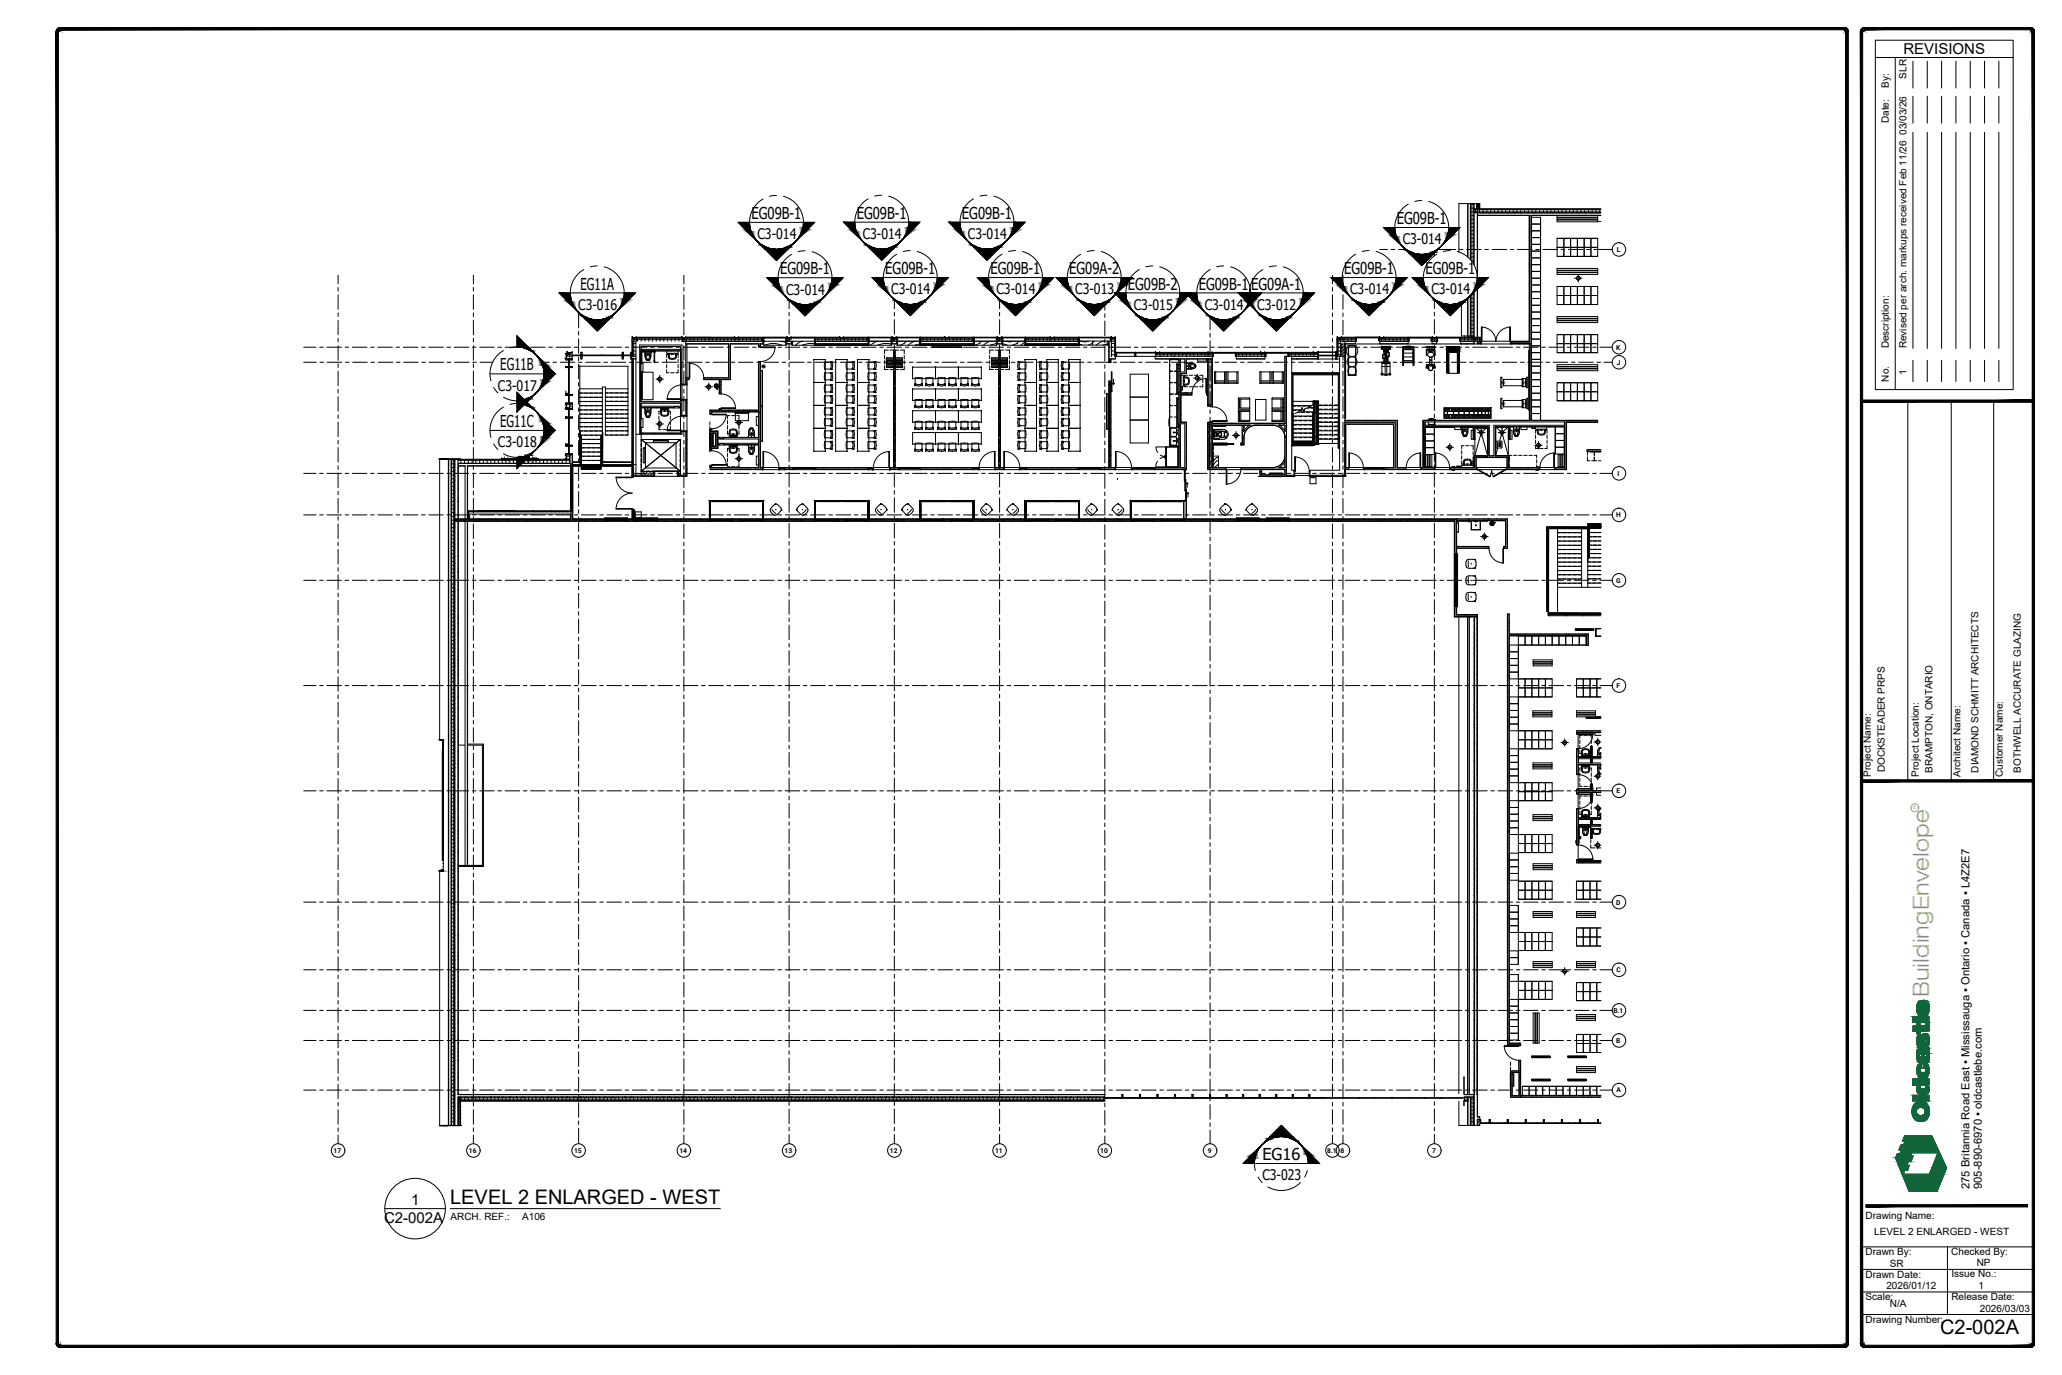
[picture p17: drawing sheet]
<svg xmlns="http://www.w3.org/2000/svg" width="914mm" height="610mm" viewBox="0 0 914 610" stroke-linecap="round" stroke-linejoin="round" font-family="sans-serif">
<defs><g id="words">
<text font-size="10" fill="#88c346" x="855.5" y="442" transform="rotate(-90 855.5 442)">BuildingEnvelope</text>
<g font-size="8.9">
<text x="199.6" y="534">LEVEL 2 ENLARGED - WEST</text>
<text x="860.3" y="591.3">C2-002A</text>
</g>
<g font-size="7.2">
<text x="333.3" y="97.1">EG09B-1</text>
<text x="379.9" y="97">EG09B-1</text>
<text x="426.6" y="97">EG09B-1</text>
<text x="619.4" y="99.4">EG09B-1</text>
<text x="345.9" y="121.6">EG09B-1</text>
<text x="392.6" y="121.5">EG09B-1</text>
<text x="439.3" y="121.6">EG09B-1</text>
<text x="474.1" y="121.6">EG09A-2</text>
<text x="596.1" y="121.6">EG09B-1</text>
<text x="632.1" y="121.6">EG09B-1</text>
<text x="257.4" y="128.4">EG11A</text>
<text x="500.1" y="128.4">EG09B-2</text>
<text x="531.6" y="128.4">EG09B-1EG09A-1</text>
<text x="221.9" y="164.3">EG11B</text>
<text x="221.8" y="189.3">EG11C</text>
<text x="559.8" y="514.3">EG16</text>
</g>
<g font-size="6.7">
<text x="844.1" y="24">REVISIONS</text>
<text x="182.3" y="534.2">1</text>
<text x="170.3" y="542">C2-002A</text>
</g>
<g font-size="6.5">
<text x="335.9" y="106">C3-014</text>
<text x="382.6" y="105.9">C3-014</text>
<text x="429.3" y="106">C3-014</text>
<text x="622.1" y="108.3">C3-014</text>
<text x="348.6" y="130.6">C3-014</text>
<text x="395.3" y="130.5">C3-014</text>
<text x="441.9" y="130.5">C3-014</text>
<text x="476.8" y="130.5">C3-013</text>
<text x="598.7" y="130.5">C3-014</text>
<text x="634.7" y="130.5">C3-014</text>
<text x="256.5" y="137.3">C3-016</text>
<text x="502.8" y="137.3">C3-015</text>
<text x="534.2" y="137.3">C3-014</text>
<text x="557.6" y="137.3">C3-012</text>
<text x="220.8" y="173.2">C3-017</text>
<text x="220.8" y="198.3">C3-018</text>
<text x="559.8" y="523.3">C3-023</text>
</g>
<g font-size="5">
<text x="873.4" y="527.2" transform="rotate(-90 873.4 527.2)">275 Britannia Road East ▪ Mississauga ▪ Ontario ▪ Canada ▪ L4Z2E7</text>
<text x="878.9" y="527.2" transform="rotate(-90 878.9 527.2)">905-890-6970 ▪ oldcastlebe.com</text>
</g>
<g font-size="4.4">
<text x="845.5" y="34.9" transform="rotate(-90 845.5 34.9)">SLR</text>
<text x="837.6" y="39" transform="rotate(-90 837.6 39)">By:</text>
<text x="837.6" y="54.6" transform="rotate(-90 837.6 54.6)">Date:</text>
<text x="845.5" y="59.8" transform="rotate(-90 845.5 59.8)">03/03/26</text>
<text x="837.6" y="154.5" transform="rotate(-90 837.6 154.5)">Description:</text>
<text x="845.5" y="154.5" transform="rotate(-90 845.5 154.5)">Revised per arch. markups received Feb 11/26</text>
<text x="845.5" y="166.3" transform="rotate(-90 845.5 166.3)">1</text>
<text x="837.6" y="169.2" transform="rotate(-90 837.6 169.2)">No.</text>
<text x="829.6" y="344.4" transform="rotate(-90 829.6 344.4)">Project Name:</text>
<text x="835.8" y="342.5" transform="rotate(-90 835.8 342.5)">DOCKSTEADER PRPS</text>
<text x="850.9" y="344.4" transform="rotate(-90 850.9 344.4)">Project Location:</text>
<text x="857" y="342.6" transform="rotate(-90 857 342.6)">BRAMPTON, ONTARIO</text>
<text x="869.4" y="344.4" transform="rotate(-90 869.4 344.4)">Architect Name:</text>
<text x="877.4" y="342.6" transform="rotate(-90 877.4 342.6)">DIAMOND SCHMITT ARCHITECTS</text>
<text x="888.2" y="344.4" transform="rotate(-90 888.2 344.4)">Customer Name:</text>
<text x="896.2" y="342.6" transform="rotate(-90 896.2 342.6)">BOTHWELL ACCURATE GLAZING</text>
<text x="199.8" y="540.9">ARCH. REF.:</text>
<text x="231.6" y="540.9">A106</text>
<text x="827.3" y="540.6">Drawing Name:</text>
<text x="831.1" y="547.4">LEVEL 2 ENLARGED - WEST</text>
<text x="827.3" y="556.4">Drawn By:</text>
<text x="865.3" y="556.5">Checked By:</text>
<text x="838" y="561.5">SR</text>
<text x="876.6" y="561.1">NP</text>
<text x="827.3" y="566.4">Drawn Date:</text>
<text x="865.4" y="566.3">Issue No.:</text>
<text x="836.5" y="571.5">2026/01/12</text>
<text x="877.3" y="571.3">1</text>
<text x="827.3" y="576.3">Scale:</text>
<text x="838.1" y="579.6">N/A</text>
<text x="865.4" y="576.4">Release Date:</text>
<text x="878" y="581.5">2026/03/03</text>
<text x="827.3" y="586.7">Drawing Number:</text>
</g>
<g font-size="3">
<text x="716.9" y="111.7">L</text>
<text x="716.8" y="155">K</text>
<text x="717" y="161.7">J</text>
<text x="717.3" y="210.9">I</text>
<text x="716.7" y="229.3">H</text>
<text x="716.7" y="258.3">G</text>
<text x="716.9" y="305">F</text>
<text x="716.9" y="351.7">E</text>
<text x="716.8" y="401">D</text>
<text x="716.8" y="431">C</text>
<text x="715.5" y="449">B.1</text>
<text x="716.8" y="462.3">B</text>
<text x="716.9" y="484.4">A</text>
<text x="147.9" y="511.1">17</text>
<text x="207.9" y="511.1">16</text>
<text x="254.6" y="511.1">15</text>
<text x="301.3" y="511.1">14</text>
<text x="347.9" y="511.1">13</text>
<text x="394.6" y="511.1">12</text>
<text x="441.3" y="511.1">11</text>
<text x="487.9" y="511.1">10</text>
<text x="535.6" y="511.1">9</text>
<text x="588.6" y="511.1">8.1</text>
<text x="594.5" y="511.1">8</text>
<text x="635.1" y="511.1">7</text>
</g>
<text font-size="2.1" fill="#88c346" x="849.8" y="358.8" transform="rotate(-90 849.8 358.8)">R</text>
</g></defs>
<!-- layer: A-GENM -->
<g fill="#000" stroke="#000" stroke-width=".44">
<path d="M194.8 203.5l3.8 .1zM194.8 203.5l3.8 .1z"/>
<path d="M230.8 203.4l.1 .2zM230.8 203.4l.1 .2z"/>
<path d="M230.9 203.4l.2 .2zM230.9 203.4l.2 .2z"/>
<path d="M235 203.4l.2 .2zM235 203.4l.2 .2z"/>
<path d="M235.2 203.4l.4 .2zM235.2 203.4l.4 .2z"/>
<path d="M238.3 203.4l.1 .2zM238.3 203.4l.1 .2z"/>
<path d="M238.4 203.4l.4 .2zM238.4 203.4l.4 .2z"/>
<path d="M194.8 327.9l1.6 .1zM194.8 327.9l1.6 .1z"/>
<path d="M196.4 328.1v.4zM196.4 328.1v.4z"/>
<path d="M196.4 328.5v4zM196.4 328.5v4z"/>
<path d="M196.4 332.5v47.1zM196.4 332.5v47.1z"/>
<path d="M196.4 379.6v1.9zM196.4 379.6v1.9z"/>
<path d="M194.7 386l1.6 .1zM194.7 386l1.6 .1z"/>
<path d="M195.8 385.5l.6 .5v-.5zM195.8 385.5l.6 .5h-.6z"/>
<path d="M196.3 386l.3 .1zM196.3 386l.3 .1z"/>
<path d="M194.9 499l3.7 .1zM194.9 499l3.7 .1z"/>
</g>
<!-- layer: A-DETL-MBND -->
<g fill="#000" stroke="#000" stroke-width=".44">
<path d="M250.9 173.3v1.5z"/>
<path d="M222.8 203.4l.1 .2zM222.8 203.4l.1 .2z"/>
<path d="M222.9 203.4l.2 .2zM222.9 203.4l.2 .2z"/>
<path d="M223.1 203.4l.2 .2zM223.1 203.4l.2 .2z"/>
<path d="M223.3 203.4l.2 .2zM223.3 203.4l.2 .2z"/>
<path d="M223.5 203.4l.2 .2zM223.5 203.4l.2 .2z"/>
<path d="M224.4 203.4l.4 .2zM224.4 203.4l.4 .2z"/>
<path d="M225.5 203.4l.2 .2zM225.5 203.4l.2 .2z"/>
<path d="M225.7 203.4l.1 .2zM225.7 203.4l.1 .2z"/>
<path d="M225.8 203.4l.3 .2zM225.8 203.4l.3 .2z"/>
<path d="M226.1 203.4l.7 .2zM226.1 203.4l.7 .2z"/>
<path d="M227.2 203.4l1.5 .2zM227.2 203.4l1.5 .2z"/>
<path d="M229.1 203.4l.7 .2zM229.1 203.4l.7 .2z"/>
<path d="M236 203.4l.2 .2zM236 203.4l.2 .2z"/>
<path d="M314.6 222v7.9zM314.6 222v7.9z"/>
<path d="M314.9 222.3v4.8zM314.9 222.3v4.8z"/>
<path d="M314.9 227.1v2.8zM314.9 227.1v2.8z"/>
<path d="M314.6 222h8zM314.6 222h8z"/>
<path d="M314.9 222.3h7.7zM314.9 222.3h7.7z"/>
<path d="M322.6 222.3h8zM322.6 222.3h8z"/>
<path d="M322.6 222h8zM322.6 222h8z"/>
<path d="M330.6 222.3h7.7zM330.6 222.3h7.6z"/>
<path d="M338.2 222.3l.1 4.8zM338.2 222.3l.1 4.8z"/>
<path d="M338.2 227.1l.1 2.8zM338.2 227.1l.1 2.8z"/>
<path d="M330.6 222h8zM330.6 222h8z"/>
<path d="M338.6 222v5.1zM338.6 222v5.1z"/>
<path d="M338.6 227.1v2.8zM338.6 227.1v2.8z"/>
<path d="M361.3 222v7.9zM361.3 222v7.9z"/>
<path d="M361.6 222.3v4.8zM361.6 222.3v4.8z"/>
<path d="M361.6 227.1v2.8zM361.6 227.1v2.8z"/>
<path d="M361.3 222h8zM361.3 222h8z"/>
<path d="M361.6 222.3h7.7zM361.6 222.3h7.7z"/>
<path d="M369.3 222.3h7.9zM369.3 222.3h7.9z"/>
<path d="M369.3 222h7.9zM369.3 222h7.9z"/>
<path d="M377.2 222.3h7.8zM377.2 222.3h7.7z"/>
<path d="M384.9 222.3l.1 4.8zM384.9 222.3l.1 4.8z"/>
<path d="M384.9 227.1l.1 2.8zM384.9 227.1l.1 2.8z"/>
<path d="M377.2 222h8zM377.2 222h8z"/>
<path d="M385.2 222v5.1zM385.2 222v5.1z"/>
<path d="M385.2 227.1v2.8zM385.2 227.1v2.8z"/>
<path d="M408 222v7.9zM408 222v7.9z"/>
<path d="M408.2 222.4l.1 4.7zM408.2 222.4l.1 4.7z"/>
<path d="M408.2 227.1l.1 2.8zM408.2 227.1l.1 2.8z"/>
<path d="M408 222h8zM408 222h8z"/>
<path d="M408.2 222.3l7.8 .1zM408.2 222.3l7.8 .1z"/>
<path d="M416 222.3l7.9 .1zM416 222.3l7.9 .1z"/>
<path d="M416 222h7.9zM416 222h7.9z"/>
<path d="M423.9 222.3h7.7zM423.9 222.3l7.7 .1z"/>
<path d="M431.6 222.4v4.7zM431.6 222.4v4.7z"/>
<path d="M431.6 227.1v2.8zM431.6 227.1v2.8z"/>
<path d="M423.9 222h8zM423.9 222h8z"/>
<path d="M431.9 222v5.1zM431.9 222v5.1z"/>
<path d="M431.9 227.1v2.8zM431.9 227.1v2.8z"/>
<path d="M454.6 222v7.9zM454.6 222v7.9z"/>
<path d="M454.9 222.4l.1 4.7zM454.9 222.4l.1 4.7z"/>
<path d="M454.9 227.1l.1 2.8zM454.9 227.1l.1 2.8z"/>
<path d="M454.6 222h8zM454.6 222h8z"/>
<path d="M454.9 222.3l7.7 .1zM454.9 222.3l7.7 .1z"/>
<path d="M462.6 222.3l8 .1zM462.6 222.3l8 .1z"/>
<path d="M462.6 222h8zM462.6 222h8z"/>
<path d="M470.6 222.3h7.7zM470.6 222.3l7.7 .1z"/>
<path d="M478.3 222.4v4.7zM478.3 222.4v4.7z"/>
<path d="M478.3 227.1v2.8zM478.3 227.1v2.8z"/>
<path d="M470.6 222h8zM470.6 222h8z"/>
<path d="M478.6 222v5.1zM478.6 222v5.1z"/>
<path d="M478.6 227.1v2.8zM478.6 227.1v2.8z"/>
<path d="M501.3 222v7.9zM501.3 222v7.9z"/>
<path d="M501.6 222.4v4.7zM501.6 222.4v4.7z"/>
<path d="M501.6 227.1v2.8zM501.6 227.1v2.8z"/>
<path d="M501.3 222h7.9zM501.3 222h7.9z"/>
<path d="M501.6 222.3l7.6 .1zM501.6 222.3l7.6 .1z"/>
<path d="M509.2 222.3l7.9 .1zM509.2 222.3l7.9 .1z"/>
<path d="M509.2 222h7.9zM509.2 222h7.9z"/>
<path d="M517.1 222.3l7.8 .1zM517.1 222.3l7.8 .1z"/>
<path d="M517.1 222h7.8zM517.1 222h7.8z"/>
<circle cx="250.9" cy="163" r=".04"/>
<circle cx="250.9" cy="174.8" r=".04"/>
<circle cx="251.9" cy="174.8" r=".04"/>
</g>
<g fill="none" stroke="#000" stroke-width=".44">
<path d="M284.3 154.9v-1.3h17.5v1.3M284.3 155.6v.3M284.3 156.1v4.7M301.8 155.6v5.5M304.6 152.5v15M584.7 156.1h.1M592.5 156.1h.1M592.8 159.2h1.2M592.8 157.9h.1M284.3 164.7v3.9M284.3 173.6v4.5M284.3 178.8v1.3"/>
<path d="M301.8 163v15.1M301.8 178.8v1.3M304.6 170.7v6.4M284.3 180.8v4.8M284.3 189.5v2.5M301.8 180.8v11.2M304.6 184.6v6.4M573.4 196.2h.1M573.4 196.6h.1M573.4 197h.1M573.4 195.8h.1M573.4 197.4h.1"/>
<path d="M573.4 195.6h8.7v2h-8.7M573.4 196.6v.1M573.4 197v.1M573.4 195.8v.1M573.4 197.4v.1M582.8 181.1v1.7M654 194.7v7.3l2.8-10 2.9 10M654.1 189.4l2.6 2.3M658.8 190l-1.8 1.7M659.6 189.4l-.5 .4M663.3 189.4l2.6 2.3M664.2 198.6l-.9 3.2"/>
<path d="M666 189.4l-.2 .4h.5l-.2-.4M666 192l-1 3.6M666.1 192l2.8 10v-7.3M668.8 189.4l-2.6 2.3M222.4 203.6h1.4M222.5 203.4v.2M222.6 203.4v.2M222.8 203.4v.2M222.9 203.4v.2M223.1 203.4v.2M223.3 203.4v.2M223.5 203.4v.2"/>
<path d="M223.7 203.4v.2M224.4 203.6h.4M225.3 203.6h1.5M225.4 203.4v.2M225.5 203.4v.2M225.7 203.4v.2M225.8 203.4v.2M226.1 203.4v.2M227.2 203.6h1.5M229.1 203.6h.7M229.8 203.4v.2M230.3 203.4v.2"/>
<path d="M230.3 203.4h.1M230.5 203.4h.1M232.2 203.4l-.2 .2M233.9 203.4h.1M234.7 203.4h.1M236 203.4v.2M236.2 203.4l-.4 .2M236.5 203.4l-.1 .2M237.9 203.4h.1M238.8 203.4v.2M254 206.7v21M257.8 208h.1"/>
<path d="M258.2 208h.1M258.5 208h.2M258.6 208h.1M259 208h.1M259.3 208h.2M259.3 208h.1M259.7 208h.1M259.8 208h.1M260.1 208h.1M260.5 208h.1M260.9 208h.1M261.3 208h.1"/>
<path d="M261.6 208h.2M261.7 208h.1M262.1 208h.1M262.4 208h.2M262.5 208h.1M262.8 208h.1M262.9 208h.1M263.2 208h.1M263.6 208h.1M263.7 208h.1M264 208h.1M264.4 208h.1"/>
<path d="M264.8 208h.1M265.2 208h.1M265.5 208h.2M265.6 208h.1M266 208h.1M266.3 208h.2M266.3 208h.1M280.9 206.7v3.9M495.5 212.4h.1M574.2 210.8h6.4M254 228.6v1.5M268.3 231.1h10"/>
<path d="M268.3 230.1h10M281.6 231.1h10M281.6 230.1h10M314.6 222.3h.1M314.6 229.9h.1M314.6 229.9v-7.9l24 .1v7.8M314.9 229.9h.1M314.9 231.1h10M314.9 230.1h10M314.9 229.9v-7.6h23.3l.1 7.8h-10M328.3 231.1h10M338.2 229.9h.1"/>
<path d="M338.6 229.9h.1M361.3 229.9h.1M361.3 222.1h.1M361.3 229.9v-7.9h23.9v7.9M361.6 229.9h.1M361.6 231.1h10M371.6 230.1h-10v-7.8h23.3v7.8h-10M374.9 231.1h10M384.9 229.9h.1M385.2 229.9h.1M385.2 222.1h.1M407.9 229.9h.1"/>
<path d="M407.9 222.1h.1M408 229.9v-7.9h23.9v7.9M408.2 229.9h.1M408.3 231.1h10M408.3 222h.1M418.3 230.1h-10v-7.7h23.3v7.7h-10M421.6 231.1h10M431.6 229.9h.1M431.6 222h.1M431.9 229.9h.1M431.9 222.1h.1M454.6 229.9h.1"/>
<path d="M454.6 222.1h.1M454.6 229.9v-7.9h24v7.9M454.9 229.9h.1M454.9 231.1h10M454.9 222h.1M464.9 230.1h-10l.1-7.7h23.3v7.7h-10M468.3 231.1h10M478.3 229.9h.1M478.3 222h.1M478.6 229.9h.1M478.6 222.1h.1M501.3 229.9h.1"/>
<path d="M501.3 222.1h.1M501.6 229.9h.1M501.6 231.1h10M501.6 222h.1M514.9 231.1h10M514.9 230.1h10M524.9 222.4h-23.3v7.7h10M524.9 222h-23.6v7.9M524.9 221.9h.6M524.9 230v.1M525.5 230v.1M548.3 231.1h10"/>
<path d="M548.3 230.1h10M561.6 231.1h10M561.6 230.1h10M646 231.1h5.2M651.6 231.1h.8M659.5 230.9l-3 .2M704.2 233.2h.1M704.2 233.6h.1M704.2 232.4h.1M704.2 234h.1M704.2 232.7h.1M704.2 233.5h.1"/>
<path d="M704.2 232.3h.1M704.2 233.5v.1M704.2 232.3v.1M704.2 233.9h.1M704.2 232.7v.1M704.2 233.1v.1M704.2 233.9v.1M704.3 232.8h-.1M704.3 233.2h-.1M704.3 233.6h-.1M704.3 232.4h-.1M704.3 234h-.1"/>
<path d="M704.3 233.2h.1M704.3 233.6h.1M704.3 232.4h.1M704.3 234h.1M704.6 232.7h.1M704.6 233.5h.1M704.6 232.3h.1M704.6 233.2h.1M704.6 233.6h.1M704.6 232.4h.1M704.6 232.7l.1 .1M704.6 233.1l.1 .1"/>
<path d="M704.6 233.5l.1 .1M704.6 232.3l.1 .1M704.6 233.1v.1M704.6 233.5v.1M704.6 232.3v.1M704.7 234h.1M704.7 233.2h.1M704.7 233.6h.1M704.7 232.4h.1M704.7 233.9h.1M704.7 233.9v.1M705 233.2h.1"/>
<path d="M705 233.6h.1M705 232.4h.1M705 234h.1M705 232.7h.1M705 233.5h.1M705 232.3h.1M705 233.9h.1M705 233.5v.1M705 232.3v.1M705 232.7v.1M705 233.1v.1M705 233.9v.1"/>
<path d="M705.1 232.8h-.1M705.1 233.2h-.1M705.1 233.6h-.1M705.1 232.4h-.1M705.1 234h-.1M705.1 233.2h.1M705.1 233.6h.1M705.1 232.4h.1M705.1 234h.1M705.4 232.7h.1M705.4 233.5h.1M705.4 232.3h.1"/>
<path d="M705.4 233.9h.1M705.4 233.1l.1 .1M705.4 233.5l.1 .1M705.4 232.3l.1 .1M705.4 233.9l.1 .1M705.4 233.2h.1M705.4 233.6h.1M705.4 232.4h.1M705.4 234h.1M705.4 233.1v.1M705.4 233.5v.1M705.4 232.3v.1"/>
<path d="M705.4 233.9v.1M705.5 233.1v.1M705.5 233.5v.1M705.5 232.3v.1M705.5 233.9v.1M705.8 233.2h.1M705.8 233.6h.1M705.8 232.4h.1M705.8 234h.1M705.8 232.7v.1M705.8 233.1v.1M705.8 233.5v.1"/>
<path d="M705.8 232.3v.1M705.8 233.9v.1M705.9 232.8h-.1M705.9 233.2h-.1M705.9 233.6h-.1M705.9 232.4h-.1M705.9 234h-.1M705.9 232.7l-.1 .1M705.9 233.1v.1M705.9 233.5v.1M705.9 232.3v.1M705.9 233.9v.1"/>
<path d="M706.2 233.2h.1M706.2 233.6h.1M706.2 232.4h.1M706.2 234h.1M706.2 232.7h.1M706.2 233.5h.1M706.2 233.9h.1M706.2 233.5v.1M706.2 232.7v.1M706.2 233.1v.1M706.2 232.3v.1M706.2 233.9v.1"/>
<path d="M706.3 232.8h-.1M706.3 233.2h-.1M706.3 233.6h-.1M706.3 232.4h-.1M706.3 234h-.1M706.3 232.7l-.1 .1M706.3 233.1v.1M706.3 233.5v.1M706.3 232.3v.1M706.3 233.9v.1M706.6 234h.1M706.6 233.9h.1"/>
<path d="M706.6 232.7h.1M706.6 233.1v.1M706.6 233.5h.1M706.6 232.3v.1M706.6 233.9v.1M706.6 233.2h.1M706.6 233.6h.1M706.6 232.4h.1M706.6 233.5v.1M706.7 233.1l-.1 .1M706.7 232.3l-.1 .1M706.7 233.9v.1"/>
<path d="M707 233.2h.1M707 233.6h.1M707 232.4h.1M707 234h.1M707 232.7h.1M707 233.5h.1M707 233.9h.1M707 233.5v.1M707 232.7v.1M707 233.1v.1M707 232.3v.1M707 233.9v.1"/>
<path d="M707.1 232.8h-.1M707.1 233.2h-.1M707.1 233.6h-.1M707.1 232.4h-.1M707.1 234h-.1M707.1 232.7l-.1 .1M707.1 233.1v.1M707.1 233.5v.1M707.1 232.3v.1M707.1 233.9v.1M707.4 232.7h.1M707.4 233.5h.1"/>
<path d="M707.4 233.9h.1M707.4 233.1l.1 .1M707.4 233.5l.1 .1M707.4 232.3l.1 .1M707.4 233.9l.1 .1M707.4 233.2h.1M707.4 233.6h.1M707.4 232.4h.1M707.4 234h.1M707.4 233.1v.1M707.4 233.5v.1M707.4 232.3v.1"/>
<path d="M707.4 233.9v.1M707.5 233.1v.1M707.5 233.5v.1M707.5 232.3v.1M707.5 233.9v.1M707.8 233.2h.1M707.8 233.6h.1M707.8 232.4h.1M707.8 234h.1M707.8 232.7h.1M707.8 233.5h.1M707.8 233.9h.1"/>
<path d="M707.8 232.7v.1M707.8 233.5v.1M707.8 233.1v.1M707.8 232.3v.1M707.8 233.9v.1M707.9 232.8h-.1M707.9 233.1l-.1 .1M707.9 233.5l-.1 .1M707.9 232.3l-.1 .1M707.9 234h-.1M707.9 232.7l-.1 .1M707.9 233.1v.1"/>
<path d="M707.9 233.5v.1M707.9 232.3v.1M707.9 233.9v.1M708.2 233.2h.1M708.2 233.6h.1M708.2 232.4h.1M708.2 234h.1M708.2 232.7h.1M708.2 233.5h.1M708.2 233.9h.1M708.2 232.7v.1M708.2 233.5v.1"/>
<path d="M708.2 233.1v.1M708.2 232.3v.1M708.2 233.9v.1M708.3 232.7l-.1 .1M708.3 233.1l-.1 .1M708.3 233.5l-.1 .1M708.3 232.3l-.1 .1M708.3 234h-.1M708.3 233.1v.1M708.3 233.5v.1M708.3 232.3v.1M708.3 233.9v.1"/>
<path d="M708.5 233.2h.2M708.5 233.6h.2M708.5 232.4h.2M708.5 234h.2M708.5 232.7h.2M708.5 233.9h.2M708.6 232.7l-.1 .1M708.6 233.5l-.1 .1M708.6 232.3l-.1 .1M708.6 233.9l-.1 .1M708.6 233.1l-.1 .1M708.6 232.7v.1"/>
<path d="M708.6 233.1v.1M708.6 233.5v.1M708.6 232.3v.1M708.6 234h.1M708.7 232.7l-.1 .1M708.7 233.1l-.1 .1M708.7 233.5l-.1 .1M708.7 232.3l-.1 .1M708.7 234h-.1M708.7 233.1v.1M708.7 232.7l-.2 .1M708.7 233.5v.1"/>
<path d="M708.7 232.3v.1M708.7 233.9v.1M708.9 232.7h.2M708.9 233.9h.2M709 233.2h.1M709 233.6h.1M709 232.4h.1M709 234h.1M709 232.7v.1M709 233.1v.1M709 233.5v.1M709 232.3v.1"/>
<path d="M709.1 232.7l-.1 .1M709.1 233.1l-.1 .1M709.1 233.5l-.1 .1M709.1 232.3l-.1 .1M709.1 233.9l-.1 .1M709.1 233.5v.1M709.1 232.3v.1M709.1 233.9v.1M709.1 233.1v.1M709.3 232.7h.2M709.3 233.9h.2M709.3 233.2h.2"/>
<path d="M709.3 232.4h.2M709.3 234h.2M709.4 233.1l-.1 .1M709.4 233.5l-.1 .1M709.4 232.3l-.1 .1M709.4 233.9l-.1 .1M709.4 233.2h.1M709.4 233.6h.1M709.4 232.4h.1M709.4 234h.1M709.4 232.8h.1M709.4 233.1v.1"/>
<path d="M709.4 233.5v.1M709.4 232.3v.1M709.5 232.7h-.1M709.5 233.5l-.2 .1M709.5 232.3v.1M709.5 233.9v.1M709.5 233.1v.1M709.7 232.7h.2M709.7 233.9h.2M709.7 233.2h.2M709.7 233.6h.2M709.7 232.4h.2"/>
<path d="M709.7 234h.2M709.8 232.7l-.1 .1M709.8 233.6h.1M709.8 232.8h.1M709.8 233.1v.1M709.8 232.4h.1M709.8 234h.1M709.8 232.7v.1M709.8 233.5v.1M709.8 232.3v.1M709.8 233.9v.1M709.9 232.7l-.2 .1"/>
<path d="M709.9 233.5v.1M709.9 232.3v.1M709.9 233.9v.1M709.9 233.1v.1M698.6 278.8h8.1v.6h-8.1zM698.8 279h7.8v.3h-7.8zM707.7 278.7h2.2h-2.2v3.4h2.2h-2.2zM703.4 317.8v.6h6.5M707.5 317.8h2.4M709.9 317.9h-6.3v.4h6.3M705.4 335.6v-4.7h.6v4.7M705.4 336.4v1.8"/>
<path d="M705.4 339h.1M705.5 335.6v-4.5h.4v4.5M705.5 336.4v1.8M705.9 336.4v1.8M706 336.4v1.8M706 339h.1M705.4 351.4v4.4h.6v-4.4M705.4 350.5v-2.9h.6v2.9M705.5 351.4v4.2h.4v-4.2M705.5 350.5v-2.7h.4v2.7M705.4 366.3v5.4h.6v-4.4M705.4 365.5v-2h.6v2"/>
<path d="M705.5 367.3v4.2h.4v-4.2M705.5 365.5v-1.8h.4v1.8M212.7 383.7h.1M679.3 478.5h8.2v.7h-8.2zM679.3 468.2h8.2v.7h-8.2zM679.5 478.7h7.8v.3h-7.8zM679.5 468.4h7.8v.3h-7.8zM695.3 478.5h8.2v.7h-8.2zM695.3 468.2h8.2v.7h-8.2zM695.5 478.7h7.8v.3h-7.8zM695.5 468.4h7.8v.3h-7.8z"/>
<circle cx="573.7" cy="196.6" r=".04"/>
<circle cx="573.7" cy="197" r=".04"/>
<circle cx="573.7" cy="195.8" r=".04"/>
<circle cx="573.7" cy="196.2" r=".04"/>
<circle cx="573.7" cy="197.4" r=".04"/>
<circle cx="573.7" cy="195.8" r=".07"/>
<circle cx="573.7" cy="196.6" r=".07"/>
<circle cx="573.7" cy="197" r=".07"/>
<circle cx="573.7" cy="197.4" r=".07"/>
<circle cx="573.7" cy="196.2" r=".07"/>
<circle cx="574.1" cy="195.8" r=".04"/>
<circle cx="574.1" cy="196.2" r=".04"/>
<circle cx="574.1" cy="197" r=".04"/>
<circle cx="574.1" cy="196.6" r=".04"/>
<circle cx="574.1" cy="197.4" r=".04"/>
<circle cx="574.1" cy="197" r=".07"/>
<circle cx="574.1" cy="197.4" r=".07"/>
<circle cx="574.1" cy="196.6" r=".07"/>
<circle cx="574.1" cy="195.8" r=".07"/>
<circle cx="574.1" cy="196.2" r=".07"/>
<circle cx="574.5" cy="196.6" r=".04"/>
<circle cx="574.5" cy="196.2" r=".04"/>
<circle cx="574.5" cy="197" r=".04"/>
<circle cx="574.5" cy="195.8" r=".04"/>
<circle cx="574.5" cy="197.4" r=".04"/>
<circle cx="574.5" cy="197.4" r=".07"/>
<circle cx="574.5" cy="196.6" r=".07"/>
<circle cx="574.5" cy="197" r=".07"/>
<circle cx="574.5" cy="195.8" r=".07"/>
<circle cx="574.5" cy="196.2" r=".07"/>
<circle cx="574.9" cy="195.8" r=".04"/>
<circle cx="574.9" cy="197" r=".04"/>
<circle cx="574.9" cy="196.6" r=".04"/>
<circle cx="574.9" cy="196.2" r=".04"/>
<circle cx="574.9" cy="197.4" r=".04"/>
<circle cx="574.9" cy="196.6" r=".07"/>
<circle cx="574.9" cy="197" r=".07"/>
<circle cx="574.9" cy="195.8" r=".07"/>
<circle cx="574.9" cy="197.4" r=".07"/>
<circle cx="574.9" cy="196.2" r=".07"/>
<circle cx="575.3" cy="195.8" r=".04"/>
<circle cx="575.3" cy="197" r=".04"/>
<circle cx="575.3" cy="196.2" r=".04"/>
<circle cx="575.3" cy="196.6" r=".04"/>
<circle cx="575.3" cy="197.4" r=".04"/>
<circle cx="575.3" cy="195.8" r=".07"/>
<circle cx="575.3" cy="197.4" r=".07"/>
<circle cx="575.3" cy="196.2" r=".07"/>
<circle cx="575.3" cy="197" r=".07"/>
<circle cx="575.3" cy="196.6" r=".07"/>
<circle cx="575.7" cy="197" r=".04"/>
<circle cx="575.7" cy="195.8" r=".04"/>
<circle cx="575.7" cy="196.2" r=".04"/>
<circle cx="575.7" cy="196.6" r=".04"/>
<circle cx="575.7" cy="197.4" r=".04"/>
<circle cx="575.7" cy="196.6" r=".07"/>
<circle cx="575.7" cy="197" r=".07"/>
<circle cx="575.7" cy="197.4" r=".07"/>
<circle cx="575.7" cy="196.2" r=".07"/>
<circle cx="575.7" cy="195.8" r=".07"/>
<circle cx="576.1" cy="196.6" r=".04"/>
<circle cx="576.1" cy="197.4" r=".04"/>
<circle cx="576.1" cy="195.8" r=".04"/>
<circle cx="576.1" cy="196.2" r=".04"/>
<circle cx="576.1" cy="197" r=".04"/>
<circle cx="576.1" cy="196.6" r=".07"/>
<circle cx="576.1" cy="197.4" r=".07"/>
<circle cx="576.1" cy="197" r=".07"/>
<circle cx="576.1" cy="195.8" r=".07"/>
<circle cx="576.1" cy="196.2" r=".07"/>
<circle cx="576.5" cy="196.6" r=".04"/>
<circle cx="576.5" cy="197" r=".04"/>
<circle cx="576.5" cy="195.8" r=".04"/>
<circle cx="576.5" cy="197.4" r=".04"/>
<circle cx="576.5" cy="196.2" r=".04"/>
<circle cx="576.5" cy="195.8" r=".07"/>
<circle cx="576.5" cy="197.4" r=".07"/>
<circle cx="576.5" cy="196.6" r=".07"/>
<circle cx="576.5" cy="197" r=".07"/>
<circle cx="576.5" cy="196.2" r=".07"/>
<circle cx="576.9" cy="196.6" r=".04"/>
<circle cx="576.9" cy="197" r=".04"/>
<circle cx="576.9" cy="195.8" r=".04"/>
<circle cx="576.9" cy="197.4" r=".04"/>
<circle cx="576.9" cy="196.2" r=".04"/>
<circle cx="576.9" cy="197" r=".07"/>
<circle cx="576.9" cy="197.4" r=".07"/>
<circle cx="576.9" cy="196.6" r=".07"/>
<circle cx="576.9" cy="196.2" r=".07"/>
<circle cx="576.9" cy="195.8" r=".07"/>
<circle cx="577.3" cy="197" r=".04"/>
<circle cx="577.3" cy="195.8" r=".04"/>
<circle cx="577.3" cy="196.2" r=".04"/>
<circle cx="577.3" cy="196.6" r=".04"/>
<circle cx="577.3" cy="197.4" r=".04"/>
<circle cx="577.3" cy="195.8" r=".07"/>
<circle cx="577.3" cy="197" r=".07"/>
<circle cx="577.3" cy="196.2" r=".07"/>
<circle cx="577.3" cy="196.6" r=".07"/>
<circle cx="577.3" cy="197.4" r=".07"/>
<circle cx="577.6" cy="197" r=".04"/>
<circle cx="577.6" cy="195.8" r=".04"/>
<circle cx="577.6" cy="196.2" r=".04"/>
<circle cx="577.6" cy="196.6" r=".04"/>
<circle cx="577.6" cy="197.4" r=".04"/>
<circle cx="577.6" cy="196.6" r=".07"/>
<circle cx="577.6" cy="195.8" r=".07"/>
<circle cx="577.6" cy="197" r=".07"/>
<circle cx="577.6" cy="197.4" r=".07"/>
<circle cx="577.6" cy="196.2" r=".07"/>
<circle cx="578" cy="196.6" r=".04"/>
<circle cx="578" cy="195.8" r=".04"/>
<circle cx="578" cy="197.4" r=".04"/>
<circle cx="578" cy="197" r=".04"/>
<circle cx="578" cy="196.2" r=".04"/>
<circle cx="578" cy="197.4" r=".07"/>
<circle cx="578" cy="196.6" r=".07"/>
<circle cx="578" cy="197" r=".07"/>
<circle cx="578" cy="195.8" r=".07"/>
<circle cx="578" cy="196.2" r=".07"/>
<circle cx="578.4" cy="195.8" r=".04"/>
<circle cx="578.4" cy="197" r=".04"/>
<circle cx="578.4" cy="196.2" r=".04"/>
<circle cx="578.4" cy="196.6" r=".04"/>
<circle cx="578.4" cy="197.4" r=".04"/>
<circle cx="578.4" cy="197" r=".07"/>
<circle cx="578.4" cy="196.2" r=".07"/>
<circle cx="578.4" cy="195.8" r=".07"/>
<circle cx="578.4" cy="197.4" r=".07"/>
<circle cx="578.4" cy="196.6" r=".07"/>
<circle cx="578.8" cy="196.6" r=".04"/>
<circle cx="578.8" cy="197" r=".04"/>
<circle cx="578.8" cy="195.8" r=".04"/>
<circle cx="578.8" cy="197.4" r=".04"/>
<circle cx="578.8" cy="196.2" r=".04"/>
<circle cx="578.8" cy="196.2" r=".07"/>
<circle cx="578.8" cy="195.8" r=".07"/>
<circle cx="578.8" cy="196.6" r=".07"/>
<circle cx="578.8" cy="197" r=".07"/>
<circle cx="578.8" cy="197.4" r=".07"/>
<circle cx="579.2" cy="195.8" r=".04"/>
<circle cx="579.2" cy="197" r=".04"/>
<circle cx="579.2" cy="196.2" r=".04"/>
<circle cx="579.2" cy="196.6" r=".04"/>
<circle cx="579.2" cy="197.4" r=".04"/>
<circle cx="579.2" cy="195.8" r=".07"/>
<circle cx="579.2" cy="196.2" r=".07"/>
<circle cx="579.2" cy="196.6" r=".07"/>
<circle cx="579.2" cy="197" r=".07"/>
<circle cx="579.2" cy="197.4" r=".07"/>
<circle cx="579.6" cy="195.8" r=".04"/>
<circle cx="579.6" cy="197" r=".04"/>
<circle cx="579.6" cy="196.2" r=".04"/>
<circle cx="579.6" cy="196.6" r=".04"/>
<circle cx="579.6" cy="197.4" r=".04"/>
<circle cx="579.6" cy="196.6" r=".07"/>
<circle cx="579.6" cy="197" r=".07"/>
<circle cx="579.6" cy="197.4" r=".07"/>
<circle cx="579.6" cy="196.2" r=".07"/>
<circle cx="579.6" cy="195.8" r=".07"/>
<circle cx="580" cy="197" r=".04"/>
<circle cx="580" cy="196.6" r=".04"/>
<circle cx="580" cy="195.8" r=".04"/>
<circle cx="580" cy="196.2" r=".04"/>
<circle cx="580" cy="197.4" r=".04"/>
<circle cx="580" cy="196.6" r=".07"/>
<circle cx="580" cy="195.8" r=".07"/>
<circle cx="580" cy="197" r=".07"/>
<circle cx="580" cy="197.4" r=".07"/>
<circle cx="580" cy="196.2" r=".07"/>
<circle cx="580.4" cy="197" r=".04"/>
<circle cx="580.4" cy="195.8" r=".04"/>
<circle cx="580.4" cy="196.2" r=".04"/>
<circle cx="580.4" cy="196.6" r=".04"/>
<circle cx="580.4" cy="197.4" r=".04"/>
<circle cx="580.4" cy="195.8" r=".07"/>
<circle cx="580.4" cy="196.2" r=".07"/>
<circle cx="580.4" cy="196.6" r=".07"/>
<circle cx="580.4" cy="197" r=".07"/>
<circle cx="580.4" cy="197.4" r=".07"/>
<circle cx="580.8" cy="197" r=".04"/>
<circle cx="580.8" cy="195.8" r=".04"/>
<circle cx="580.8" cy="196.2" r=".04"/>
<circle cx="580.8" cy="196.6" r=".04"/>
<circle cx="580.8" cy="197.4" r=".04"/>
<circle cx="580.8" cy="195.8" r=".07"/>
<circle cx="580.8" cy="196.2" r=".07"/>
<circle cx="580.8" cy="197" r=".07"/>
<circle cx="580.8" cy="197.4" r=".07"/>
<circle cx="580.8" cy="196.6" r=".07"/>
<circle cx="581.2" cy="197" r=".04"/>
<circle cx="581.2" cy="196.2" r=".04"/>
<circle cx="581.2" cy="195.8" r=".04"/>
<circle cx="581.2" cy="196.6" r=".04"/>
<circle cx="581.2" cy="197.4" r=".04"/>
<circle cx="581.2" cy="197" r=".07"/>
<circle cx="581.2" cy="196.6" r=".07"/>
<circle cx="581.2" cy="197.4" r=".07"/>
<circle cx="581.2" cy="195.8" r=".07"/>
<circle cx="581.2" cy="196.2" r=".07"/>
<circle cx="581.6" cy="195.8" r=".04"/>
<circle cx="581.6" cy="196.2" r=".04"/>
<circle cx="581.6" cy="197" r=".04"/>
<circle cx="581.6" cy="196.6" r=".04"/>
<circle cx="581.6" cy="197.4" r=".04"/>
<circle cx="581.6" cy="197" r=".07"/>
<circle cx="581.6" cy="196.6" r=".07"/>
<circle cx="581.6" cy="197.4" r=".07"/>
<circle cx="581.6" cy="196.2" r=".07"/>
<circle cx="581.6" cy="195.8" r=".07"/>
<circle cx="581.9" cy="196.6" r=".04"/>
<circle cx="581.9" cy="195.8" r=".04"/>
<circle cx="581.9" cy="197" r=".04"/>
<circle cx="581.9" cy="197.4" r=".04"/>
<circle cx="581.9" cy="196.2" r=".04"/>
<circle cx="581.9" cy="196.6" r=".07"/>
<circle cx="581.9" cy="197" r=".07"/>
<circle cx="581.9" cy="195.8" r=".07"/>
<circle cx="581.9" cy="197.4" r=".07"/>
<circle cx="581.9" cy="196.2" r=".07"/>
<circle cx="656.9" cy="191.8" r=".17"/>
<circle cx="666" cy="191.8" r=".17"/>
<circle cx="257.8" cy="206.9" r=".04"/>
<circle cx="257.8" cy="206.2" r=".04"/>
<circle cx="257.8" cy="207.2" r=".04"/>
<circle cx="257.8" cy="207.6" r=".04"/>
<circle cx="257.8" cy="206.5" r=".04"/>
<circle cx="257.8" cy="206.9" r=".07"/>
<circle cx="257.8" cy="206.5" r=".07"/>
<circle cx="257.8" cy="207.6" r=".07"/>
<circle cx="257.8" cy="206.2" r=".07"/>
<circle cx="257.8" cy="207.2" r=".07"/>
<circle cx="258.2" cy="207.2" r=".04"/>
<circle cx="258.2" cy="207.6" r=".04"/>
<circle cx="258.2" cy="206.9" r=".04"/>
<circle cx="258.2" cy="206.5" r=".04"/>
<circle cx="258.2" cy="206.2" r=".04"/>
<circle cx="258.2" cy="206.9" r=".07"/>
<circle cx="258.2" cy="206.5" r=".07"/>
<circle cx="258.2" cy="206.2" r=".07"/>
<circle cx="258.2" cy="207.2" r=".07"/>
<circle cx="258.2" cy="207.6" r=".07"/>
<circle cx="258.2" cy="208" r=".07"/>
<circle cx="258.6" cy="207.2" r=".04"/>
<circle cx="258.6" cy="207.6" r=".04"/>
<circle cx="258.6" cy="206.5" r=".04"/>
<circle cx="258.6" cy="206.9" r=".04"/>
<circle cx="258.6" cy="206.2" r=".04"/>
<circle cx="258.6" cy="207.2" r=".07"/>
<circle cx="258.6" cy="207.6" r=".07"/>
<circle cx="258.6" cy="206.9" r=".07"/>
<circle cx="258.6" cy="206.5" r=".07"/>
<circle cx="258.6" cy="206.2" r=".07"/>
<circle cx="259" cy="206.5" r=".04"/>
<circle cx="259" cy="207.6" r=".04"/>
<circle cx="259" cy="206.9" r=".04"/>
<circle cx="259" cy="206.2" r=".04"/>
<circle cx="259" cy="207.2" r=".04"/>
<circle cx="259" cy="208" r=".07"/>
<circle cx="259" cy="206.9" r=".07"/>
<circle cx="259" cy="207.6" r=".07"/>
<circle cx="259" cy="206.2" r=".07"/>
<circle cx="259" cy="206.5" r=".07"/>
<circle cx="259" cy="207.2" r=".07"/>
<circle cx="259.4" cy="206.5" r=".04"/>
<circle cx="259.4" cy="206.9" r=".04"/>
<circle cx="259.4" cy="207.2" r=".04"/>
<circle cx="259.4" cy="207.6" r=".04"/>
<circle cx="259.4" cy="206.2" r=".04"/>
<circle cx="259.4" cy="206.5" r=".07"/>
<circle cx="259.4" cy="206.9" r=".07"/>
<circle cx="259.4" cy="207.6" r=".07"/>
<circle cx="259.4" cy="207.2" r=".07"/>
<circle cx="259.4" cy="206.2" r=".07"/>
<circle cx="259.8" cy="206.5" r=".04"/>
<circle cx="259.8" cy="206.9" r=".04"/>
<circle cx="259.8" cy="206.2" r=".04"/>
<circle cx="259.8" cy="207.2" r=".04"/>
<circle cx="259.8" cy="207.6" r=".04"/>
<circle cx="259.8" cy="208" r=".07"/>
<circle cx="259.8" cy="206.5" r=".07"/>
<circle cx="259.8" cy="206.2" r=".07"/>
<circle cx="259.8" cy="206.9" r=".07"/>
<circle cx="259.8" cy="207.2" r=".07"/>
<circle cx="259.8" cy="207.6" r=".07"/>
<circle cx="260.2" cy="207.2" r=".04"/>
<circle cx="260.2" cy="207.6" r=".04"/>
<circle cx="260.2" cy="206.2" r=".04"/>
<circle cx="260.2" cy="206.5" r=".04"/>
<circle cx="260.2" cy="206.9" r=".04"/>
<circle cx="260.2" cy="206.9" r=".07"/>
<circle cx="260.2" cy="206.2" r=".07"/>
<circle cx="260.2" cy="206.5" r=".07"/>
<circle cx="260.2" cy="207.2" r=".07"/>
<circle cx="260.2" cy="207.6" r=".07"/>
<circle cx="260.5" cy="207.2" r=".04"/>
<circle cx="260.5" cy="207.6" r=".04"/>
<circle cx="260.5" cy="206.9" r=".04"/>
<circle cx="260.5" cy="206.2" r=".04"/>
<circle cx="260.5" cy="206.5" r=".04"/>
<circle cx="260.5" cy="208" r=".07"/>
<circle cx="260.5" cy="207.2" r=".07"/>
<circle cx="260.5" cy="206.9" r=".07"/>
<circle cx="260.5" cy="206.5" r=".07"/>
<circle cx="260.5" cy="207.6" r=".07"/>
<circle cx="260.5" cy="206.2" r=".07"/>
<circle cx="260.9" cy="206.9" r=".04"/>
<circle cx="260.9" cy="207.2" r=".04"/>
<circle cx="260.9" cy="206.5" r=".04"/>
<circle cx="260.9" cy="207.6" r=".04"/>
<circle cx="260.9" cy="206.2" r=".04"/>
<circle cx="260.9" cy="206.9" r=".07"/>
<circle cx="260.9" cy="206.2" r=".07"/>
<circle cx="260.9" cy="206.5" r=".07"/>
<circle cx="260.9" cy="207.2" r=".07"/>
<circle cx="260.9" cy="207.6" r=".07"/>
<circle cx="261.3" cy="207.2" r=".04"/>
<circle cx="261.3" cy="206.2" r=".04"/>
<circle cx="261.3" cy="206.5" r=".04"/>
<circle cx="261.3" cy="206.9" r=".04"/>
<circle cx="261.3" cy="207.6" r=".04"/>
<circle cx="261.3" cy="208" r=".07"/>
<circle cx="261.3" cy="206.9" r=".07"/>
<circle cx="261.3" cy="206.2" r=".07"/>
<circle cx="261.3" cy="207.2" r=".07"/>
<circle cx="261.3" cy="207.6" r=".07"/>
<circle cx="261.3" cy="206.5" r=".07"/>
<circle cx="261.7" cy="207.6" r=".04"/>
<circle cx="261.7" cy="206.9" r=".04"/>
<circle cx="261.7" cy="206.2" r=".04"/>
<circle cx="261.7" cy="207.2" r=".04"/>
<circle cx="261.7" cy="206.5" r=".04"/>
<circle cx="261.7" cy="207.6" r=".07"/>
<circle cx="261.7" cy="206.9" r=".07"/>
<circle cx="261.7" cy="207.2" r=".07"/>
<circle cx="261.7" cy="206.2" r=".07"/>
<circle cx="261.7" cy="206.5" r=".07"/>
<circle cx="262.1" cy="207.6" r=".04"/>
<circle cx="262.1" cy="206.9" r=".04"/>
<circle cx="262.1" cy="206.2" r=".04"/>
<circle cx="262.1" cy="207.2" r=".04"/>
<circle cx="262.1" cy="206.5" r=".04"/>
<circle cx="262.1" cy="208" r=".07"/>
<circle cx="262.1" cy="207.2" r=".07"/>
<circle cx="262.1" cy="207.6" r=".07"/>
<circle cx="262.1" cy="206.5" r=".07"/>
<circle cx="262.1" cy="206.9" r=".07"/>
<circle cx="262.1" cy="206.2" r=".07"/>
<circle cx="262.5" cy="206.5" r=".04"/>
<circle cx="262.5" cy="206.9" r=".04"/>
<circle cx="262.5" cy="207.6" r=".04"/>
<circle cx="262.5" cy="207.2" r=".04"/>
<circle cx="262.5" cy="206.2" r=".04"/>
<circle cx="262.5" cy="207.2" r=".07"/>
<circle cx="262.5" cy="207.6" r=".07"/>
<circle cx="262.5" cy="206.5" r=".07"/>
<circle cx="262.5" cy="206.9" r=".07"/>
<circle cx="262.5" cy="206.2" r=".07"/>
<circle cx="262.9" cy="206.5" r=".04"/>
<circle cx="262.9" cy="206.9" r=".04"/>
<circle cx="262.9" cy="207.2" r=".04"/>
<circle cx="262.9" cy="207.6" r=".04"/>
<circle cx="262.9" cy="206.2" r=".04"/>
<circle cx="262.9" cy="208" r=".07"/>
<circle cx="262.9" cy="207.2" r=".07"/>
<circle cx="262.9" cy="207.6" r=".07"/>
<circle cx="262.9" cy="206.9" r=".07"/>
<circle cx="262.9" cy="206.2" r=".07"/>
<circle cx="262.9" cy="206.5" r=".07"/>
<circle cx="263.3" cy="206.5" r=".04"/>
<circle cx="263.3" cy="206.9" r=".04"/>
<circle cx="263.3" cy="207.2" r=".04"/>
<circle cx="263.3" cy="207.6" r=".04"/>
<circle cx="263.3" cy="206.2" r=".04"/>
<circle cx="263.3" cy="206.5" r=".07"/>
<circle cx="263.3" cy="206.9" r=".07"/>
<circle cx="263.3" cy="206.2" r=".07"/>
<circle cx="263.3" cy="207.6" r=".07"/>
<circle cx="263.3" cy="207.2" r=".07"/>
<circle cx="263.7" cy="206.5" r=".04"/>
<circle cx="263.7" cy="206.9" r=".04"/>
<circle cx="263.7" cy="206.2" r=".04"/>
<circle cx="263.7" cy="207.6" r=".04"/>
<circle cx="263.7" cy="207.2" r=".04"/>
<circle cx="263.7" cy="208" r=".07"/>
<circle cx="263.7" cy="206.5" r=".07"/>
<circle cx="263.7" cy="206.9" r=".07"/>
<circle cx="263.7" cy="207.2" r=".07"/>
<circle cx="263.7" cy="206.2" r=".07"/>
<circle cx="263.7" cy="207.6" r=".07"/>
<circle cx="264.1" cy="206.5" r=".04"/>
<circle cx="264.1" cy="206.9" r=".04"/>
<circle cx="264.1" cy="206.2" r=".04"/>
<circle cx="264.1" cy="207.2" r=".04"/>
<circle cx="264.1" cy="207.6" r=".04"/>
<circle cx="264.1" cy="206.9" r=".07"/>
<circle cx="264.1" cy="206.2" r=".07"/>
<circle cx="264.1" cy="206.5" r=".07"/>
<circle cx="264.1" cy="207.6" r=".07"/>
<circle cx="264.1" cy="207.2" r=".07"/>
<circle cx="264.4" cy="207.2" r=".04"/>
<circle cx="264.4" cy="207.6" r=".04"/>
<circle cx="264.4" cy="206.5" r=".04"/>
<circle cx="264.4" cy="206.2" r=".04"/>
<circle cx="264.4" cy="206.9" r=".04"/>
<circle cx="264.4" cy="208" r=".07"/>
<circle cx="264.4" cy="207.6" r=".07"/>
<circle cx="264.4" cy="206.5" r=".07"/>
<circle cx="264.4" cy="207.2" r=".07"/>
<circle cx="264.4" cy="206.9" r=".07"/>
<circle cx="264.4" cy="206.2" r=".07"/>
<circle cx="264.8" cy="207.2" r=".04"/>
<circle cx="264.8" cy="207.6" r=".04"/>
<circle cx="264.8" cy="206.5" r=".04"/>
<circle cx="264.8" cy="206.9" r=".04"/>
<circle cx="264.8" cy="206.2" r=".04"/>
<circle cx="264.8" cy="207.6" r=".07"/>
<circle cx="264.8" cy="207.2" r=".07"/>
<circle cx="264.8" cy="206.5" r=".07"/>
<circle cx="264.8" cy="206.9" r=".07"/>
<circle cx="264.8" cy="206.2" r=".07"/>
<circle cx="265.2" cy="206.9" r=".04"/>
<circle cx="265.2" cy="207.2" r=".04"/>
<circle cx="265.2" cy="206.5" r=".04"/>
<circle cx="265.2" cy="206.2" r=".04"/>
<circle cx="265.2" cy="207.6" r=".04"/>
<circle cx="265.2" cy="208" r=".07"/>
<circle cx="265.2" cy="206.5" r=".07"/>
<circle cx="265.2" cy="206.9" r=".07"/>
<circle cx="265.2" cy="206.2" r=".07"/>
<circle cx="265.2" cy="207.2" r=".07"/>
<circle cx="265.2" cy="207.6" r=".07"/>
<circle cx="265.6" cy="207.2" r=".04"/>
<circle cx="265.6" cy="207.6" r=".04"/>
<circle cx="265.6" cy="206.5" r=".04"/>
<circle cx="265.6" cy="206.9" r=".04"/>
<circle cx="265.6" cy="206.2" r=".04"/>
<circle cx="265.6" cy="207.6" r=".07"/>
<circle cx="265.6" cy="206.9" r=".07"/>
<circle cx="265.6" cy="207.2" r=".07"/>
<circle cx="265.6" cy="206.2" r=".07"/>
<circle cx="265.6" cy="206.5" r=".07"/>
<circle cx="266" cy="206.9" r=".04"/>
<circle cx="266" cy="206.5" r=".04"/>
<circle cx="266" cy="206.2" r=".04"/>
<circle cx="266" cy="207.2" r=".04"/>
<circle cx="266" cy="207.6" r=".04"/>
<circle cx="266" cy="208" r=".07"/>
<circle cx="266" cy="207.6" r=".07"/>
<circle cx="266" cy="207.2" r=".07"/>
<circle cx="266" cy="206.5" r=".07"/>
<circle cx="266" cy="206.9" r=".07"/>
<circle cx="266" cy="206.2" r=".07"/>
<circle cx="266.4" cy="206.9" r=".04"/>
<circle cx="266.4" cy="206.5" r=".04"/>
<circle cx="266.4" cy="206.2" r=".04"/>
<circle cx="266.4" cy="207.2" r=".04"/>
<circle cx="266.4" cy="207.6" r=".04"/>
<circle cx="266.4" cy="206.5" r=".07"/>
<circle cx="266.4" cy="206.2" r=".07"/>
<circle cx="266.4" cy="206.9" r=".07"/>
<circle cx="266.4" cy="207.6" r=".07"/>
<circle cx="266.4" cy="207.2" r=".07"/>
<circle cx="704.3" cy="232.7" r=".04"/>
<circle cx="704.3" cy="233.1" r=".04"/>
<circle cx="704.3" cy="232.3" r=".04"/>
<circle cx="704.3" cy="233.5" r=".04"/>
<circle cx="704.3" cy="233.1" r=".07"/>
<circle cx="704.7" cy="232.7" r=".04"/>
<circle cx="704.7" cy="233.1" r=".04"/>
<circle cx="704.7" cy="232.3" r=".04"/>
<circle cx="704.7" cy="233.5" r=".04"/>
<circle cx="704.7" cy="233.1" r=".07"/>
<circle cx="705.1" cy="233.5" r=".04"/>
<circle cx="705.1" cy="233.9" r=".04"/>
<circle cx="705.1" cy="232.3" r=".04"/>
<circle cx="705.1" cy="232.7" r=".04"/>
<circle cx="705.1" cy="233.1" r=".04"/>
<circle cx="705.1" cy="233.1" r=".07"/>
<circle cx="705.5" cy="233.1" r=".04"/>
<circle cx="705.5" cy="233.5" r=".04"/>
<circle cx="705.5" cy="232.3" r=".04"/>
<circle cx="705.5" cy="233.9" r=".04"/>
<circle cx="705.5" cy="232.7" r=".04"/>
<circle cx="705.5" cy="233.1" r=".07"/>
<circle cx="705.9" cy="232.3" r=".04"/>
<circle cx="705.9" cy="232.7" r=".04"/>
<circle cx="705.9" cy="233.1" r=".04"/>
<circle cx="705.9" cy="233.5" r=".07"/>
<circle cx="705.9" cy="233.9" r=".04"/>
<circle cx="705.9" cy="232.7" r=".07"/>
<circle cx="705.9" cy="233.9" r=".07"/>
<circle cx="705.9" cy="233.5" r=".04"/>
<circle cx="705.9" cy="233.1" r=".07"/>
<circle cx="705.9" cy="232.3" r=".07"/>
<circle cx="706.2" cy="233.9" r=".04"/>
<circle cx="706.2" cy="233.5" r=".04"/>
<circle cx="706.2" cy="232.7" r=".04"/>
<circle cx="706.2" cy="233.1" r=".04"/>
<circle cx="706.2" cy="232.3" r=".04"/>
<circle cx="706.2" cy="232.3" r=".07"/>
<circle cx="706.2" cy="233.1" r=".07"/>
<circle cx="706.6" cy="232.7" r=".04"/>
<circle cx="706.6" cy="233.5" r=".07"/>
<circle cx="706.6" cy="233.5" r=".04"/>
<circle cx="706.6" cy="233.1" r=".04"/>
<circle cx="706.6" cy="232.3" r=".04"/>
<circle cx="706.6" cy="232.7" r=".07"/>
<circle cx="706.6" cy="233.9" r=".04"/>
<circle cx="706.6" cy="232.3" r=".07"/>
<circle cx="706.6" cy="233.1" r=".07"/>
<circle cx="707" cy="232.7" r=".04"/>
<circle cx="707" cy="232.3" r=".04"/>
<circle cx="707" cy="233.1" r=".04"/>
<circle cx="707" cy="233.9" r=".04"/>
<circle cx="707" cy="233.5" r=".04"/>
<circle cx="707" cy="232.3" r=".07"/>
<circle cx="707" cy="233.1" r=".07"/>
<circle cx="707.4" cy="232.3" r=".04"/>
<circle cx="707.4" cy="233.1" r=".04"/>
<circle cx="707.4" cy="232.7" r=".04"/>
<circle cx="707.4" cy="233.9" r=".04"/>
<circle cx="707.4" cy="233.5" r=".04"/>
<circle cx="707.4" cy="233.1" r=".07"/>
<circle cx="707.4" cy="232.3" r=".07"/>
<circle cx="707.8" cy="232.3" r=".04"/>
<circle cx="707.8" cy="233.1" r=".04"/>
<circle cx="707.8" cy="232.7" r=".04"/>
<circle cx="707.8" cy="233.5" r=".04"/>
<circle cx="707.8" cy="233.9" r=".04"/>
<circle cx="707.8" cy="233.1" r=".07"/>
<circle cx="707.8" cy="232.3" r=".07"/>
<circle cx="708.2" cy="232.7" r=".04"/>
<circle cx="708.2" cy="233.1" r=".04"/>
<circle cx="708.2" cy="233.9" r=".04"/>
<circle cx="708.2" cy="233.5" r=".04"/>
<circle cx="708.2" cy="232.3" r=".04"/>
<circle cx="708.2" cy="232.3" r=".07"/>
<circle cx="708.2" cy="233.1" r=".07"/>
<circle cx="708.6" cy="233.5" r=".04"/>
<circle cx="708.6" cy="232.7" r=".04"/>
<circle cx="708.6" cy="233.1" r=".04"/>
<circle cx="708.6" cy="232.3" r=".04"/>
<circle cx="708.6" cy="233.9" r=".04"/>
<circle cx="708.6" cy="233.5" r=".07"/>
<circle cx="708.6" cy="233.1" r=".07"/>
<circle cx="708.6" cy="232.3" r=".07"/>
<circle cx="709" cy="232.7" r=".04"/>
<circle cx="709" cy="233.5" r=".04"/>
<circle cx="709" cy="233.1" r=".04"/>
<circle cx="709" cy="232.3" r=".04"/>
<circle cx="709" cy="233.9" r=".04"/>
<circle cx="709" cy="233.1" r=".07"/>
<circle cx="709" cy="233.5" r=".07"/>
<circle cx="709" cy="232.3" r=".07"/>
<circle cx="709.4" cy="232.7" r=".04"/>
<circle cx="709.4" cy="233.1" r=".04"/>
<circle cx="709.4" cy="232.3" r=".04"/>
<circle cx="709.4" cy="233.5" r=".04"/>
<circle cx="709.4" cy="233.9" r=".04"/>
<circle cx="709.4" cy="233.5" r=".07"/>
<circle cx="709.4" cy="233.1" r=".07"/>
<circle cx="709.4" cy="232.3" r=".07"/>
<circle cx="709.8" cy="232.3" r=".04"/>
<circle cx="709.8" cy="232.7" r=".04"/>
<circle cx="709.8" cy="233.5" r=".04"/>
<circle cx="709.8" cy="233.9" r=".04"/>
<circle cx="709.8" cy="233.1" r=".04"/>
<circle cx="709.8" cy="233.5" r=".07"/>
<circle cx="709.8" cy="233.1" r=".07"/>
<circle cx="709.8" cy="232.3" r=".07"/>
<circle cx="699.9" cy="279.1" r=".1"/>
<circle cx="705.4" cy="279.1" r=".1"/>
<circle cx="704.7" cy="318.1" r=".1"/>
<circle cx="705.7" cy="332.2" r=".1"/>
<circle cx="705.7" cy="337.7" r=".1"/>
<circle cx="705.7" cy="354.4" r=".1"/>
<circle cx="705.7" cy="348.9" r=".1"/>
<circle cx="705.7" cy="370.3" r=".1"/>
<circle cx="705.7" cy="364.9" r=".1"/>
<circle cx="680.6" cy="478.8" r=".1"/>
<circle cx="680.6" cy="468.6" r=".1"/>
<circle cx="686.1" cy="478.8" r=".1"/>
<circle cx="686.1" cy="468.6" r=".1"/>
<circle cx="696.6" cy="468.6" r=".1"/>
<circle cx="696.6" cy="478.8" r=".1"/>
<circle cx="702.1" cy="478.8" r=".1"/>
<circle cx="702.1" cy="468.6" r=".1"/>
</g>
<!-- layer: Q-SPCQ -->
<g fill="none" stroke="#000" stroke-width=".44">
<path d="M679.2 96.3h4v3h-4zM679.2 99.3h4v3h-4zM679.2 102.3h4v3h-4zM679.2 105.3h4v3h-4zM679.2 108.3h4v3h-4zM679.2 111.3h4v3h-4zM679.2 114.3h4v3h-4zM679.2 117.3h4v3h-4zM690.5 105.7h3v4h-3zM690.5 109.7h3v4h-3zM693.5 105.7h3v4h-3zM693.5 109.7h3v4h-3z"/>
<path d="M696.5 105.7h3v4h-3zM696.5 109.7h3v4h-3zM699.5 105.7h3v4h-3zM699.5 109.7h3v4h-3zM702.5 105.7h3v4h-3zM702.5 109.7h3v4h-3zM705.5 109.7h3v4h-3zM705.5 105.7h3v4h-3zM679.2 120.3h4v3h-4zM679.2 123.3h4v3h-4zM679.2 126.3h4v3h-4zM679.2 129.3h4v3h-4z"/>
<path d="M679.2 132.3h4v3h-4zM679.2 135.3h4v3h-4zM679.2 138.3h4v3h-4zM690.5 127h3v4h-3zM690.5 131h3v4h-3zM693.5 127h3v4h-3zM693.5 131h3v4h-3zM696.5 127h3v4h-3zM696.5 131h3v4h-3zM699.5 127h3v4h-3zM699.5 131h3v4h-3zM702.5 127h3v4h-3z"/>
<path d="M702.5 131h3v4h-3zM705.5 131h3v4h-3zM705.5 127h3v4h-3zM284.2 155.8v.5M284.2 155.9l.5 .3v4.9M284.2 156.1l.2 .1v4.7M284.7 156.3h.1M285 155.6h.5M285 155.6h.1M285.2 155.6l.3 .5h3.6l.4-.5M285.4 155.6l.1 .3h3.6l.2-.3M285.5 155.6h.1"/>
<path d="M289.1 155.6h.1M289.6 155.6h.1M289.6 155.6h-.5M289.7 155.7h1v.4h-1zM289.7 155.6h1M290.1 155.6v.1M290.1 156v4M290.3 155.6v.1M290.3 156v4M295.6 155.6h5.1v1h-5.1zM393.1 159.1h3.2M393.1 159.8h3.2"/>
<path d="M393.1 159.2h3.2M393.1 159.9h3.2M396.3 157.7v-2.1h.6v2.1M396.3 157.7h.6v7.1h-.6zM396.3 158.6h-3.2v4.3h3.2M396.4 155.3h.4v1.8h-.4zM396.4 156.8h.4M396.6 156.6v.3M396.9 158.6h3.2v4.3h-3.2M396.9 159.1h3.2M396.9 159.8h3.2M396.9 159.2h3.2"/>
<path d="M396.9 159.9h3.2M439.7 159.1h3.2M439.7 159.8h3.2M439.7 159.2h3.2M439.7 159.9h3.2M442.9 157.7v-2.1h.7v2.1M442.9 157.7h.7v7.1h-.7zM442.9 158.6h-3.2v4.3h3.2M443.1 155.3h.4v1.8h-.4zM443.1 156.8h.3M443.3 156.6v.3M443.6 159.1h3.2"/>
<path d="M443.6 158.6h3.2v4.3h-3.2M443.6 159.8h3.2M443.6 159.2h3.2M443.6 159.9h3.2M531.1 159.2v.9h3.9v-.9M596.4 153h.3v32.3h-.3zM596.4 153v32.3M597.9 153.3h.1M597.9 153.4h.1M597.9 153.4v12.8M597.9 153.2v.1M598 153.2v.2"/>
<path d="M598 153.2h.1M598 153.3h.1M598 153.4v12.8M598 153.2h3.1M598 153.4h3.1M601.1 153.3h.1M601.1 153.2v.2M601.1 153.4h.2M601.1 153.4v12.8M601.1 153.4h.1M601.2 153.2l-.1 .1M601.2 153.2v.2"/>
<path d="M601.2 153.2h.1M601.3 153.3h-.1M601.3 153.4v12.8M612.6 154.6l.7 .1zM612.7 154.8h.2M612.7 154.6h.2M613 154.8l.6 .1M613 154.5h.6M613 154.5v.1M613 153.5v.7M613.2 157.2h1.1v1.8h-1.1zM613.2 157.3h1.1v1.5h-1.1z"/>
<path d="M613.6 154.9v.9M613.6 155.8h.2M613.6 155.8h.1M613.6 153.7v1.2M613.6 153.7h.2M613.6 155.7h.2M613.6 154.4v.2M613.6 155.9v1.3M613.6 159v1.5M613.8 155.1v.7M613.8 155.7h.1M613.8 155.8h.1"/>
<path d="M613.8 153.7v.3M613.8 154.6v.1M613.9 154.3l-.1 .5M613.9 154.3h.1M613.9 154.3h1.5M613.9 155.1v2.1M613.9 159v1.5M613.9 154.2h1.4M613.9 154.2h.1M613.9 153.9h1.4M613.9 153.6h1.4M613.9 153.9l-.2 1.2"/>
<path d="M613.9 153.6l-.1 .3M613.9 153.6v.3M614.1 154l-.2 .2M614.1 154h1.1M614.1 154h.1M614.3 153.6l-1.8-.1v.7h1.1M614.3 155.1v5.4M614.5 155.1v2h.2v-2M614.9 156.3h1.2v1.8h-1.2zM614.9 157.4l.1 .5h1v-.5M614.9 155.1v1.2M614.9 158.1v2.4"/>
<path d="M615 157.4v-1h1l.1 1M615 153.6l1.7-.1v.7h-1.1M615.2 154l.1 .2M615.2 154h.1M615.3 153.9l.2 1.2h-1.8M615.3 153.6l.1 .1M615.3 153.6v.3M615.3 154.2h.1M615.3 155.1v1.2M615.3 158.1v2.4M615.4 154.3l-.1 .7-.7 .1-.7-.1v-.7M615.4 154.3v.5"/>
<path d="M615.4 154.3h.1M615.4 154.6v.1M615.4 153.7h.2M615.4 155.7h.2M615.4 155.1v.7M615.4 155.8h.3M615.4 155.8h.1M615.6 155.9v.4M615.6 158.1v2.4M615.6 154.9h.6M615.7 154.9v.9M615.7 155.7h.1"/>
<path d="M615.7 155.8h.1M615.7 154.5h.5M615.7 153.7v1.2M616.2 153.5v.7M616.2 154.5v.1M616.2 154.8v.1M616.3 154.6h.2M616.3 154.8h.2M616.3 154.6l.4 .1-.4 .1M616.3 154.6l-.4 .1 .4 .1M622.4 155.5v6M622.4 154.8h-.3l.2 5 .1-4.3"/>
<path d="M622.4 154v-.4h-.3v8.5h.3v-7.1h4.2M622.4 154.4v1.1M622.4 160h4.2M622.4 158.3h4.2M622.4 156.5h4.2M622.5 154.3h1.1M623.5 154h-1l-.4 .4v7.1M623.5 154v.2l-1.1 .3M623.6 153.6h-1.2l1.2 .2M623.7 153.7l-.1 1h.9l.9-.1v-.9M623.7 153.5l-.2 .5M623.7 153.7h1.7"/>
<path d="M623.7 154.2h.1M623.8 153.8l-.1 .5M623.8 153.8h1.5M623.8 153.8v.1M625.3 153.9l-.1 .7h-.7h-.7v-.7M625.3 153.8v.5M625.3 153.8v.1M625.3 154.2h.1M625.4 153.5l.1 .5M625.4 153.5h-1.7v.2M625.4 153.5v.2M625.4 153.6h1.2"/>
<path d="M625.5 154.3h1M625.5 154l1.3 .2 .1 1.3M625.5 154v.2l1.2 .3v7M626.6 153.6l-1.1 .2M626.6 153.6h.4v8.5h-.4v-7.1M626.6 153.6v.4M626.6 154.4v.6M626.9 155.5v6M626.9 155.5l-.1 4.3-.2-3.2M626.9 155.5v-.7h-.3v1.8M633.3 155.3h.1M633.3 155.6h2.3"/>
<path d="M633.3 155.3v.3M633.4 157.9a1.28 1.28 0 0 1 .7-1.8 1.28 1.28 0 0 1 1.7 1l-.1 .6-.8 .6M633.4 157.9l1.5 .4M633.7 154.9h1.5M633.9 158.5v3.2M633.9 154.2h-1.5v-.6h4.1v.6h-1.5M633.9 159.9h1.1M633.9 154.8v-1.1h1.1v1.1M633.9 155.6v.6M633.9 158.2v.3M633.9 159.5h1.1M634.3 155.6v.4"/>
<path d="M634.3 156h.1M634.3 156v.2M634.3 155.6h.1M634.4 155.6v.1M634.4 155.6h.1M634.4 154.9h.1M634.5 156h.1M634.5 155.6l-.1 .1M634.5 155.6h.1M634.6 156h.1M634.6 156h-.2M634.6 155.6v.4"/>
<path d="M634.6 156v.2M635 158.2v.3h-1.1M635 158.5v3.2M635 155.6v.6M635 158.5h.1M635.2 154.9l.4 .4M635.3 155l.8 .2v2.2h.3v-2.2l-.6-.4-3.1 .1-.2 2.5h.2l.1-2.2 .9-.2-.4 .3M635.6 155.3h.1M635.6 155.3v.3l-.4-.4h-1.4l-.5 .4M641.4 155.3v-.4l.2 .5M641.6 154.3l-.2 .6v-.5M641.6 156.1h5.6v9.3h-.9v-9.3v9.4h-3.9v-9.4v9.3h-.8z"/>
<path d="M641.6 153.7h5.6v2.4h-5.6zM641.6 155.9h5.6M641.6 153.7h5.6M647.2 154.3l.1 .6v-.5M647.3 155.3v-.4l-.1 .5M678 155.3v26.6zM679.2 141.3h4v3h-4zM679.2 144.3h4v3h-4zM679.2 147.3h4v3h-4zM679.2 150.3h4v3h-4zM679.2 153.3h4v3h-4zM679.2 156.3h4v3h-4z"/>
<path d="M679.2 159.3h4v3h-4zM690.5 148.3h3v4h-3zM690.5 152.3h3v4h-3zM693.5 148.3h3v4h-3zM693.5 152.3h3v4h-3zM696.5 148.3h3v4h-3zM696.5 152.3h3v4h-3zM699.5 148.3h3v4h-3zM699.5 152.3h3v4h-3zM702.5 148.3h3v4h-3zM702.5 152.3h3v4h-3zM705.5 152.3h3v4h-3z"/>
<path d="M705.5 148.3h3v4h-3zM284.2 165h.3v12.2h-.3M284.2 168.6h.7v5M284.2 160.8v.6M284.2 160.8h.2M284.2 161.4h.1M284.2 161.2h.4M284.2 161h.4M284.2 161.3v.1M284.4 161h.1M284.5 161l.2 .1M284.6 161.2h.1"/>
<path d="M284.6 161h-.1M284.6 161l.1 .1M284.7 161.1l-.1 .1M284.7 160.8h.4v3.9h-.9M284.9 168.6v-3.6h4.7v12.2h-4.7v-3.6h-.7M290.1 160.5v-.5v.6l.2-.6v.5M301.7 161.1h.6v1.9h-.6zM393.1 160.4h3.2M393.1 161h3.2M393.1 160.5h3.2M393.1 161.7h3.2M393.1 161.1h3.2"/>
<path d="M393.1 162.3h3.2M393.1 161.8h3.2M393.1 162.4h3.2M396.3 178.9h.6v7.1h-.6zM396.3 171.8h.6v7.1h-.6zM396.3 164.8h.6v7h-.6zM396.4 175.4h.4M396.4 168.3h.4M396.4 161.2h.4M396.6 161.1v.3M396.6 168.1v.4M396.6 175.2v.3"/>
<path d="M396.9 160.4h3.2M396.9 161h3.2M396.9 160.5h3.2M396.9 161.7h3.2M396.9 161.1h3.2M396.9 162.3h3.2M396.9 161.8h3.2M396.9 162.4h3.2M439.7 160.4h3.2M439.7 161h3.2M439.7 160.5h3.2M439.7 161.7h3.2"/>
<path d="M439.7 161.1h3.2M439.7 162.3h3.2M439.7 161.8h3.2M439.7 162.4h3.2M442.9 178.9h.7v7.1h-.7zM442.9 171.8h.7v7.1h-.7zM442.9 164.8h.7v7h-.7zM443.1 175.4h.3M443.1 168.3h.3M443.1 161.2h.3M443.3 161.1v.3M443.3 168.1v.4"/>
<path d="M443.3 175.2v.3M443.6 160.4h3.2M443.6 161h3.2M443.6 160.5h3.2M443.6 161.7h3.2M443.6 161.1h3.2M443.6 162.3h3.2M443.6 161.8h3.2M443.6 162.4h3.2M523.7 166.4h1v5.1h-1zM523.7 171.7h.6v1.2h-.6M524.9 174.2h1.9"/>
<path d="M597.9 166.3l.1 .1M597.9 166.2h.1M597.9 166.2v.1M598 166.2v.2M598 166.2v.1M598 166.4h.1M598 166.3v.1M598 166.4h3.1M601.1 166.2l-3.1 .2M601.1 166.2v.2M601.1 166.2h.2M601.1 166.4h.1"/>
<path d="M601.2 166.2l-.1 .1M601.2 166.2v.2M601.2 166.2l.1 .1M601.2 166.4h.1M601.3 166.3l-.1 .1M612.8 161.2h1.4M612.8 162.5h1.4M613 165.7h.2M614.2 166.2h.1M614.2 166.1v.1M614.2 166.2h-1.7v-.5h.5v.5M614.2 166.3v-.3a1.23 1.23 0 0 1-1.4-1.1v-4.4h3.6v4.4a1.22 1.22 0 0 1-1.4 1.1v.3"/>
<path d="M615 161.2h-.8v5.1h.8M615 162.5h1.4M615 166.2h1.7v-.5h-.5v.5M615 166.1h.1M616 165.7h.2M616.4 161.2h-1.4v5.1M622.1 161.5v.1M622.4 161.5v.1M622.4 160.8h4.2M626.7 161.5v.1M626.9 161.5v.1M632.7 162.6l-.3 .6h.6"/>
<path d="M632.7 161.7h3.4M633 162.6h.6M633.1 161.7l-.4 .2-.1 .5 .5 1M633.1 162l-.2 .5 .5 .7M633.2 163.3l.2-.1zM633.3 163.2h.3M633.4 161.7l-.7-.1v.3M633.4 162l-.5 .2M633.6 163.7a.96 .96 0 0 0 1.7 0M633.6 162h1.7v1.7a.88 .88 0 0 1-.9 .7 .88 .88 0 0 1-.8-.7zM633.6 162l-.7 .1M633.9 160.7h1.1"/>
<path d="M634.2 161.4v.3M634.2 162.2v.1M634.2 162.6h.1M634.7 162.6h.1M634.7 161.4v.3M634.7 162.2v.1M635.3 162l.6 .1M635.3 163.2h.2M635.3 162.6h.6M635.5 161.7l.6-.1v.3M635.5 162l.5 .2M635.5 163.2l.3 .2z"/>
<path d="M635.8 161.7l.4 .2 .1 .6-.5 .9M635.8 162l.2 .2M635.9 162.6l-.4 .6M636 162.2l-.1 .4M636.2 162.6l.3 .6h-.6M665.5 176.6h.5v4.6h-.5zM665.5 167.2h.5v4.7h-.5zM666 178.8h.7M666 169.4h.7M666 179.1h.7M666 169.8h.7M666.7 177.5h8.4v2.9h-8.4z"/>
<path d="M666.7 168.2h8.4v2.8h-8.4zM666.8 168.2v2.8M666.8 177.5v2.9M667.3 179.1h.1M667.3 178.8h.1M667.3 169.8h.1M667.3 169.4h.1M675 171v.5h.4M675 168.2v2.8M675 177.5v2.9M675.1 179.1h.3M675.1 178.8h.3"/>
<path d="M675.1 169.8h.3M675.1 169.4h.3M675.1 168.2v2.8M675.1 177.5v2.9M675.4 167.8h-.4v.4M675.4 177.1h-.4v.4M675.4 177.1h1v3.7h-1zM675.4 167.8h1v3.7h-1zM675.9 179.1h.1M675.9 178.8h.1M675.9 169.8h.1M675.9 169.4h.1"/>
<path d="M676.4 179.1h.6M676.4 178.8h.6M676.4 169.8h.6M676.4 169.4h.6M677 176.6h.5v4.6h-.5zM677 167.2h.5v4.7h-.5zM679.2 162.3h4v3h-4zM679.2 165.3h4v3h-4zM679.2 168.3h4v3h-4zM679.2 171.3h4v3h-4zM679.2 174.3h4v3h-4zM679.2 177.3h4v3h-4z"/>
<path d="M690.5 169.7h3v4h-3zM690.5 173.7h3v4h-3zM693.5 169.7h3v4h-3zM693.5 173.7h3v4h-3zM696.5 169.7h3v4h-3zM696.5 173.7h3v4h-3zM699.5 169.7h3v4h-3zM699.5 173.7h3v4h-3zM702.5 169.7h3v4h-3zM702.5 173.7h3v4h-3zM705.5 173.7h3v4h-3zM705.5 169.7h3v4h-3z"/>
<path d="M284.2 185.6h.9v3.9h-.9M284.4 194.9l17.3 14M285.3 198.5h.6v6.7h-.6zM286.3 196.3h13.5v11.2h-13.5zM289.7 195.3h6.7v.6h-6.7zM299.1 180.2h1.9v.7h-1.9zM301.7 194.9l-17.3 14M319.2 196.7h1.8v.6h-1.8zM319.2 193.9h1.8v.6h-1.8zM325.9 182.6h6.2v.7h-6.2zM326.1 182.6v.3h5.8v-.3M326.1 183.3v3.2h5.8v-3.2"/>
<path d="M336.3 184.7h-.9v3.9h.9M396.3 193.1h.6v7h-.6zM396.3 186h.6v7.1h-.6zM396.4 196.6h.4M396.4 189.5h.4M396.4 182.5h.4M396.6 182.3v.3M396.6 189.4v.3M396.6 196.4v.4M442.9 193.1h.7v7h-.7zM442.9 186h.7v7.1h-.7zM443.1 196.6h.3"/>
<path d="M443.1 189.5h.3M443.1 182.5h.3M443.3 182.3v.3M443.3 189.4v.3M443.3 196.4v.4M516.9 198.1h-4.3l.8 2.5M516.9 198.2h5.5v8.8h-5.5zM517.3 198.1v8.9M518.6 185.4v3.7M518.6 186.1v2.3M518.6 185.3l.1 3.9zM537.9 198.2v.8"/>
<path d="M538 198.5h.2l-.2 .1M538.1 188.6h.1M538.1 188.6h.5M538.2 198.5v.1M538.2 188.6l.3 .4 4.8-.1M538.5 188.8h.1M538.5 188.6v.2M538.5 188.8h4.8M538.6 188.6h.1M538.6 188.8h.1M543.2 188.6h.5M543.2 188.6h.1"/>
<path d="M543.3 188.9h.1M543.3 188.8v.1M543.3 188.6v.2M543.5 189h.1M543.5 188.9l-.1 .1M543.5 188.9h.1M543.5 188.6v.3M543.7 188.6h.1M550.8 188.8h.6v1.9h-.6zM632.1 189.5h4v3h-4zM632.1 192.5h4v3h-4zM632.1 195.5h4v3h-4z"/>
<path d="M632.1 198.5h4v3h-4zM640.3 180.7h21v4.8h-21zM640.6 182.4h20.3M640.6 183.8h20.3M640.8 181.6h2.1v.5h-2.1zM640.8 184.1h2.1v.5h-2.1zM641.1 189.4h2.7M641.3 184.6v.5h1.1M641.4 181.1h-.8v4h.7M641.8 182.1v2M641.9 182.1v2M642.4 184.6v.5"/>
<path d="M642.4 185.1h1.7M642.4 181.1h-1v.5M642.4 181.1v.5M642.4 181.1h1.7M643.6 181.6h2v.5h-2zM643.6 184.1h2v.5h-2zM644.1 184.6v.5h1M644.5 182.1v2M644.6 182.1v2M645.1 184.6v.5M645.1 181.1h-1v.5M645.1 181.1h15.8v4h-15.8"/>
<path d="M645.1 181.1v.5M645.1 189.3h2.7v1.2h-2.7zM645.9 184.1h2.1v.5h-2.1zM645.9 181.6h2.1v.5h-2.1zM646.9 181.6h.1M646.9 184.6h.1M646.9 182.1v2M647 182.1v2M648.3 184.1h2v.5h-2zM648.3 181.6h2v.5h-2zM649.3 181.6h.1M649.3 184.6h.1"/>
<path d="M649.3 182.1v2M649.4 182.1v2M650.7 181.6h1.7v.5h-1.7zM650.7 184.1h1.7v.5h-1.7zM651.5 181.6h.1M651.5 184.6h.1M651.5 182.1v2M651.6 182.1v2M652.7 184.1h1.7v.5h-1.7zM652.7 181.6h1.7v.5h-1.7zM653.3 190.8h-.9v3.9h.9M653.5 181.6h.1"/>
<path d="M653.5 184.6h.1M653.5 182.1v2M653.6 182.1v2M654.7 184.1h1.4v.5h-1.4zM654.7 181.6h1.4v.5h-1.4zM654.8 189.4h.4M655 189.4v.6h4.1v-.6M655.4 181.6h.1M655.4 184.6h.1M655.4 182.1v2M655.5 182.1v2M656.4 184.1h1.4v.5h-1.4z"/>
<path d="M656.4 181.6h1.4v.5h-1.4zM657.1 181.6h.1M657.1 184.6h.1M657.1 182.1v2M657.2 182.1v2M658.2 181.6h1v.5h-1zM658.2 184.1h1v.5h-1zM658.6 181.6h.1M658.6 184.6h.1M658.6 182.1v2M658.7 182.1v2M658.9 189.4h.3"/>
<path d="M659.5 181.6h1v.5h-1zM659.5 184.1h1v.5h-1zM660 181.6h.1M660 184.6h.1M660 182.1v2M660.1 182.1v2M663.6 195.6l2.4 .1-.1 2.9-2.4-.2zM664.1 196.3l.1 1.7zM664.8 196.3l.1 1.7zM665.5 196.3v1.7zM669.7 190.8h.8v3.9h-.8M674.4 189.3h2.7v1.2h-2.7z"/>
<path d="M675 180.4v.4h.4M679.2 180.3h4v3h-4zM679.2 183.3h4v3h-4zM679.3 189.3v.6h1.2v-.6M680.8 189.3h5.1v1h-5.1zM689.7 189.3h4v3h-4zM689.7 192.3h4v3h-4zM689.7 195.3h4v3h-4zM689.7 198.3h4v3h-4zM336.3 202.3h-.9v3.9h.9M396.3 200.1h.6v7.1h-.6zM396.4 203.7h.4"/>
<path d="M396.6 203.5v.3M442.9 200.1h.7v7.1h-.7zM443.1 203.7h.3M443.3 203.5v.3M513.3 204.5l-.8 2.5h4.4M514.5 201.7l1.3 .6 1.5 .2M516.6 202.1h.1M516.6 202.1v.2M516.6 202.8h.1M516.6 202.8v.2M516.7 202.1l.2 .1-.3 .1M516.7 202.8l.2 .1-.3 .1"/>
<path d="M516.7 202.8h.2M516.7 202.1h.2M517.3 202.6l-1.5 .1-1.4 .6M537.9 200.7v.7M537.9 203.1v.8M537.9 205.6v.8M538 201h.2l-.2 .1M538 203.4h.2l-.2 .2M538 205.9h.2l-.2 .1M538.2 201v.1M538.2 203.4v.2M538.2 205.9v.1"/>
<path d="M645.9 207.2v-.6h1.9v.6M646 206.9h1.7zM648.2 206.2h5.1v1.1h-5.1zM653.7 203.1v.1M653.7 204.4h-.5v1.2h.5M669.2 202.8v.8zM669.2 203.1l.2 .1h-.2M669.3 207v.3M681.5 207v.3M646 231.8h.8v4.1h-.8M651.2 231.1h.4zM651.3 231.2l.2 .1z"/>
<path d="M669.3 286h4v3h-4zM669.3 289h4v3h-4zM669.3 292h4v3h-4zM669.3 295h4v3h-4zM669.3 298h4v3h-4zM673.3 282h3v4h-3zM676.3 282h3v4h-3zM679.3 282h3v4h-3zM682.3 282h3v4h-3zM685.3 282h3v4h-3zM688.3 282h3v4h-3zM691.3 282h3v4h-3z"/>
<path d="M694.3 282h3v4h-3zM697.3 282h3v4h-3zM700.3 282h3v4h-3zM669.3 309h4v3h-4zM669.3 312h4v3h-4zM669.3 315h4v3h-4zM669.3 318h4v3h-4zM673.3 301h3v4h-3zM673.3 305h3v4h-3zM676.3 305h3v4h-3zM676.3 301h3v4h-3zM679.3 305h3v4h-3z"/>
<path d="M679.3 301h3v4h-3zM682.3 305h3v4h-3zM682.3 301h3v4h-3zM685.3 305h3v4h-3zM685.3 301h3v4h-3zM699.1 301h3v4h-3zM699.1 305h3v4h-3zM702.1 305h3v4h-3zM702.1 301h3v4h-3zM705.1 305h3v4h-3zM705.1 301h3v4h-3zM708.1 305h1.8h-1.8v4h1.8"/>
<path d="M709.9 301h-1.8v4M669.3 332h4v3h-4zM669.3 335h4v3h-4zM669.3 338h4v3h-4zM669.3 321h4v3h-4zM673.3 324h3v4h-3zM673.3 328h3v4h-3zM676.3 328h3v4h-3zM676.3 324h3v4h-3zM679.3 328h3v4h-3zM679.3 324h3v4h-3zM682.3 328h3v4h-3z"/>
<path d="M682.3 324h3v4h-3zM685.3 328h3v4h-3zM685.3 324h3v4h-3zM709.9 324.8h-2.7v1.2h2.7M669.3 341h4v3h-4zM669.3 344h4v3h-4zM669.3 358h4v3h-4zM669.3 355h4v3h-4zM673.3 347h3v4h-3zM673.3 351h3v4h-3zM676.3 351h3v4h-3zM676.3 347h3v4h-3z"/>
<path d="M679.3 351h3v4h-3zM679.3 347h3v4h-3zM682.3 351h3v4h-3zM682.3 347h3v4h-3zM685.3 351h3v4h-3zM685.3 347h3v4h-3zM709.9 351.4h-1.9v1.2h1.9M709.9 349.3h-1.9v1.2h1.9M669.3 378.2h4v3h-4zM669.3 367h4v3h-4zM669.3 364h4v3h-4zM669.3 361h4v3h-4z"/>
<path d="M673.3 370h3v4h-3zM673.3 374h3v4h-3zM676.3 374h3v4h-3zM676.3 370h3v4h-3zM679.3 374h3v4h-3zM679.3 370h3v4h-3zM682.3 374h3v4h-3zM682.3 370h3v4h-3zM685.3 374h3v4h-3zM685.3 370h3v4h-3zM700 366.6l.4 .2v4.9M700 366.8h.1"/>
<path d="M700 371.7h.1M700 370.8h.1M700.1 366.8h.1M700.1 371.7h.1M700.4 367h.1M700.1 371.6h.1M700.1 366.9v4.7M700.2 371.9h.1M700.2 371.7h.1M700.2 371.6v.1M700.2 371.6l.1 .1M700.3 371.8h.1"/>
<path d="M700.3 371.8l-.1 .1M700.4 370.8h.6v1.1h-1h.2M700.7 370.8v1.1M700.7 366.4h.1M700.7 366.3v.1M700.9 366.4l.3 .4h3.6l.3-.4M701.1 366.4h.1M701.2 366.3l-.5 .1M704.8 366.3h.5M704.9 366.4l-.1 .2-3.7-.2M705.1 366.4h.1M705.3 366.4h.1"/>
<path d="M709.9 366.2h-4.5v1.1h4.5M669.3 387.2h4v3h-4zM669.3 384.2h4v3h-4zM669.3 381.2h4v3h-4zM673.3 390.7h3v4h-3zM673.3 394.7h3v4h-3zM676.3 394.7h3v4h-3zM676.3 390.7h3v4h-3zM679.3 394.7h3v4h-3zM679.3 390.7h3v4h-3zM682.3 394.7h3v4h-3zM682.3 390.7h3v4h-3z"/>
<path d="M685.3 394.7h3v4h-3zM685.3 390.7h3v4h-3zM699.1 390.7h3v4h-3zM699.1 394.7h3v4h-3zM702.1 394.7h3v4h-3zM702.1 390.7h3v4h-3zM705.1 394.7h3v4h-3zM705.1 390.7h3v4h-3zM708.1 394.7h1.8h-1.8v4h1.8M708.1 381.6h1.8M708.1 381.6h.1M708.3 381.7h.1"/>
<path d="M709.9 390.7h-1.8v4M669.3 401.4h4v3h-4zM669.3 404.4h4v3h-4zM669.3 407.4h4v3h-4zM669.3 410.4h4v3h-4zM673.3 413.4h3v4h-3zM673.3 417.4h3v4h-3zM676.3 417.4h3v4h-3zM676.3 413.4h3v4h-3zM679.3 417.4h3v4h-3zM679.3 413.4h3v4h-3zM682.3 417.4h3v4h-3z"/>
<path d="M682.3 413.4h3v4h-3zM685.3 417.4h3v4h-3zM685.3 413.4h3v4h-3zM699.1 411.4h3v4h-3zM699.1 415.4h3v4h-3zM702.1 415.4h3v4h-3zM702.1 411.4h3v4h-3zM705.1 415.4h3v4h-3zM705.1 411.4h3v4h-3zM708.1 415.4h1.8h-1.8v4h1.8M709.9 411.4h-1.8v4M669.3 421.6h4v3h-4z"/>
<path d="M669.3 424.6h4v3h-4zM669.3 432.1h4v3h-4zM673.3 435.1h3v4h-3zM673.3 439.1h3v4h-3zM676.3 439.1h3v4h-3zM676.3 435.1h3v4h-3zM679.3 439.1h3v4h-3zM679.3 435.1h3v4h-3zM682.3 439.1h3v4h-3zM682.3 435.1h3v4h-3zM685.3 439.1h3v4h-3zM685.3 435.1h3v4h-3z"/>
<path d="M699.1 435.6h3v4h-3zM699.1 439.6h3v4h-3zM702.1 439.6h3v4h-3zM702.1 435.6h3v4h-3zM705.1 439.6h3v4h-3zM705.1 435.6h3v4h-3zM708.1 439.6h1.8h-1.8v4h1.8M709.9 435.6h-1.8v4M669.3 443.1h4v3h-4zM669.3 446.1h4v3h-4zM669.3 449.1h4v3h-4zM669.3 452.1h4v3h-4z"/>
<path d="M669.3 455.1h4v3h-4zM669.3 458.1h4v3h-4zM699.1 458.6h3v4h-3zM702.1 458.6h3v4h-3zM705.1 458.6h3v4h-3zM709.9 458.6h-1.8v4M699.1 462.6h3v4h-3zM702.1 462.6h3v4h-3zM705.1 462.6h3v4h-3zM708.1 462.6h1.8h-1.8v4h1.8M675.1 481.6h3v4h-3zM678.1 481.6h3v4h-3z"/>
<path d="M681.1 481.6h3v4h-3zM684.1 481.6h3v4h-3zM687.1 481.6h3v4h-3zM690.1 481.6h3v4h-3zM693.1 481.6h3v4h-3zM696.1 481.6h3v4h-3zM699.1 481.6h3v4h-3zM702.1 481.6h3v4h-3zM705.1 481.6h3v4h-3zM709.9 481.6h-1.8v4h1.8"/>
<circle cx="396.6" cy="156.8" r=".11"/>
<circle cx="443.3" cy="156.8" r=".11"/>
<circle cx="599.6" cy="155.6" r="2.54"/>
<circle cx="612.9" cy="154.7" r=".13"/>
<circle cx="616.3" cy="154.7" r=".13"/>
<circle cx="396.6" cy="161.2" r=".11"/>
<circle cx="396.6" cy="175.4" r=".11"/>
<circle cx="396.6" cy="168.3" r=".11"/>
<circle cx="443.3" cy="168.3" r=".11"/>
<circle cx="443.3" cy="175.4" r=".11"/>
<circle cx="443.3" cy="161.2" r=".11"/>
<circle cx="599.6" cy="164.5" r="1.87"/>
<circle cx="599.6" cy="160.4" r="2.2"/>
<circle cx="396.6" cy="182.4" r=".11"/>
<circle cx="396.6" cy="196.6" r=".11"/>
<circle cx="396.6" cy="189.5" r=".11"/>
<circle cx="443.3" cy="182.4" r=".11"/>
<circle cx="443.3" cy="196.6" r=".11"/>
<circle cx="443.3" cy="189.5" r=".11"/>
<circle cx="396.6" cy="203.7" r=".11"/>
<circle cx="443.3" cy="203.7" r=".11"/>
</g>
<!-- layer: Q-SPCQ-HDLN -->
<g fill="none" stroke="#000" stroke-width=".44">
<path d="M392.2 157.6v1.5M392.2 159.9v1.5M393.9 155.2h-1.7v1.6M394.7 155.2h1.5v1M396.2 157v1.5M396.2 159.3v1.5M397 157.6v1.5M397 159.9v1.5M398.5 155.2h-1.5v1.6M399.3 155.2h1.7v1.6M401 157.6v1.5M401 159.9v1.5"/>
<path d="M438.9 157.6v1.5M438.9 159.9v1.5M440.6 155.2h-1.7v1.6M441.4 155.2h1.5v1M442.9 157v1.5M442.9 159.3v1.5M443.6 157.6v1.5M443.6 159.9v1.5M445.2 155.2h-1.5l-.1 1.6M445.9 155.2h1.8v1.6M447.7 157.6v1.5M447.7 159.9v1.5"/>
<path d="M392.2 162.2v1.6h1.7M394.7 163.8h1.5M396.2 161.5v1.6M396.2 163.8v2.4M396.2 167v1.5M396.2 169.3v1.5M396.2 171.5v1.6M396.2 173.8v1.5M396.2 176.1v1.5M396.2 178.4v1.5M397 162.2v1.5M397 164.4v1.6"/>
<path d="M397 166.7v1.6M397 169v1.5M397 171.3v1.5M397 173.6v1.5M397 175.9v1.5M397 178.2v1.5M397 163.8h1.5M401 162.2v1.6h-1.7M438.9 162.2v1.6h1.7M441.4 163.8h1.5M442.9 161.5v1.6M442.9 163.8v2.4"/>
<path d="M442.9 167v1.5M442.9 169.3v1.5M442.9 171.5v1.6M442.9 173.8v1.5M442.9 176.1v1.5M442.9 178.4v1.5M443.6 162.2v1.5M443.6 164.4v1.6M443.6 166.7v1.6M443.6 169v1.5M443.6 171.3v1.5M443.6 173.6v1.5"/>
<path d="M443.6 175.9v1.5M443.6 178.2v1.5M443.7 163.8h1.5M447.7 162.2v1.6h-1.8M284.4 194.9v.9v-.9h1.4M284.4 196.5v1.6M284.4 198.8v1.6M286.6 194.9h1.5M288.8 194.9h1.6M291.1 194.9h1.6M293.4 194.9h1.5M295.7 194.9h1.5"/>
<path d="M298 194.9h1.5M300.3 194.9h1.4v.9v-.9M301.7 196.5v1.6M301.7 198.8v1.6M396.2 180.7v1.5M396.2 183v1.5M396.2 185.3v1.5M396.2 187.5v1.6M396.2 189.8v1.6M396.2 192.1v1.5M396.2 194.4v1.5M396.2 196.7v1.5"/>
<path d="M396.2 199v1.5M397 180.5v1.5M397 182.7v1.6M397 185v1.5M397 187.3v1.5M397 189.6v1.5M397 191.9v1.5M397 194.2v1.5M397 196.5v1.5M397 198.7v1.6M442.9 180.7v1.5M442.9 183v1.5"/>
<path d="M442.9 185.3v1.5M442.9 187.5v1.6M442.9 189.8v1.6M442.9 192.1v1.5M442.9 194.4v1.5M442.9 196.7v1.5M442.9 199v1.5M443.6 180.5v1.5M443.6 182.7v1.6M443.6 185v1.5M443.6 187.3v1.5M443.6 189.6v1.5"/>
<path d="M443.6 191.9v1.5M443.6 194.2v1.5M443.6 196.5v1.5M443.6 198.7v1.6M655 189.4v.6M659.1 189.4v.6M284.4 201.1v1.5M284.4 203.4v1.5M284.4 205.7v1.5M285.7 208.9h-1.3v-.9v.9h1.4M286.5 208.9h1.6M288.8 208.9h1.6"/>
<path d="M291.1 208.9h1.6M293.4 208.9h1.5M295.7 208.9h1.5M298 208.9h1.5M300.3 208.9h1.4v-.9v.9h-1M301.7 201.1v1.5M301.7 203.4v1.5M301.7 205.7v1.5M396.2 201.3v1.5M396.2 203.5v1.6M396.2 205.8v1.4M397 201v1.5"/>
<path d="M397 203.3v1.5M397 205.6v1.6M442.9 201.3v1.5M442.9 203.5v1.6M442.9 205.8v1.4M443.6 201v1.5M443.6 203.3v1.5M443.6 205.6v1.6M669.3 203.2v1.7M669.3 205.6v1.7M670.4 201.9h-1.1v1.2M671.2 201.9h1.5"/>
<path d="M673.4 201.9h1.6M675.7 201.9h1.6M678 201.9h1.5M680.3 201.9h1.2v1.2M681.5 203.8v1.5M681.5 206.1v1.2M646 231.8h.8M646 235.9h.8"/>
</g>
<!-- layer: S-STRS -->
<g fill="none" stroke="#000" stroke-width=".44">
<path d="M584.7 159.2h7.7M257.1 178h10M257.1 179.8h10M257.1 172.4h10M257.1 179.9h1.2M257.1 178h1.2M259.1 179.9h1.5M259.1 178h1.5M261.4 179.9h1.5M261.4 178h1.5M263.7 179.9h1.5M263.7 178h1.5"/>
<path d="M265.9 179.9h1.2M265.9 178h1.2M267.1 176.1l-10 .1M267.1 174.2l-10 .1M268.5 177.9l10 .1M268.5 179.8h10M268.5 172.4h10M268.5 176.1h10M268.5 174.2h10M268.5 174.2h1.2M268.5 176h1.2M270.4 174.2h1.5"/>
<path d="M270.4 176h1.5M272.7 174.2h1.5M272.7 176h1.5M275 174.2h1.5M275 176h1.5M277.3 174.2h1.2M277.3 176h1.2M572.8 179.1v4.9M572.9 165.6h21.1M573.1 177.9v.1M573.4 177.9h8.8M573.4 179.8h8.4"/>
<path d="M582.5 179.5v3.7M582.5 177.9h.3M584 178.3h-1.2v2.8M584 178.6v10.6M584.6 179.8h8.9M584.6 179.5h1.8M587.1 179.5h1.6M589.4 179.5h1.6M591.7 179.5h1.8M257.1 181.7h10M257.1 189.2h10M257.1 191h10"/>
<path d="M257.1 192.9h10M257.1 194.8h.4M257.1 198.5h.4M257.1 196.6h.4M257.1 193h1.2M257.1 191.1h1.2M257.1 189.2h1.2M257.1 181.8h1.2M259.1 193h1.5M259.1 191.1h1.5M259.1 189.2h1.5M259.1 181.8h1.5"/>
<path d="M261.4 193h1.5M261.4 191.1h1.5M261.4 189.2h1.5M261.4 181.8h1.5M263.7 193h1.5M263.7 191.1h1.5M263.7 189.2h1.5M263.7 181.8h1.5M265.9 193h1.2M265.9 191.1h1.2M265.9 189.2h1.2M265.9 181.8h1.2"/>
<path d="M266.5 194.8h-8.8M266.5 198.5l-8.8 .1M266.5 196.6l-8.8 .1M266.8 194.8h.3M266.8 198.5h.3M266.8 196.6h.3M267.1 183.6h-10M267.1 187.3l-10 .1M267.1 185.4l-10 .1M268.5 183.6h10M268.5 181.7h10M268.5 185.4h1.2"/>
<path d="M268.5 187.2h1.2M268.5 189.1l10 .1M268.5 191h10M268.5 187.3h10M268.5 185.4h10M268.5 181.6h1.2M268.5 183.5h1.2M268.5 192.8h1.2M270.4 185.4h1.5M270.4 187.2h1.5M270.4 181.6h1.5M270.4 183.5h1.5"/>
<path d="M270.4 192.8h1.5M272.7 185.4h1.5M272.7 187.2h1.5M272.7 181.6h1.5M272.7 183.5h1.5M272.7 192.8h1.5M275 185.4h1.5M275 187.2h1.5M275 181.6h1.5M275 183.5h1.5M275 192.8h1.5M277.3 185.4h1.2"/>
<path d="M277.3 187.2h1.2M277.3 181.6h1.2M277.3 183.5h1.2M277.3 192.8h1.2M572.8 195.6h.3M573.4 181.9h1.5M573.4 180.1h1.3M573.4 183.5h.4M573.4 181.7h3.7M573.4 195.6h8.8M573.4 194h1.7M573.4 192.2h1.7"/>
<path d="M573.4 190.3h1.7M573.4 188.4h1.7M573.4 186.6h1.7M573.4 184.7h1.7M573.4 193.8h8.8M573.4 191.9h8.8M573.4 190h8.8M573.4 188.2h8.8M573.4 186.3h8.8M573.4 184.4h8.8M575.3 182.8h.9M575.4 180.1h1.5"/>
<path d="M575.6 181.9h1.5M575.9 182.6h6.6M575.9 194h1.5M575.9 192.2h1.5M575.9 190.3h1.5M575.9 188.4h1.5M575.9 186.6h1.5M575.9 184.7h1.5M577 182.8h1.5M577.3 181h.2M577.7 180.1h1.5M577.8 181.7h.7"/>
<path d="M577.9 181.9h.5M578.2 194h1.5M578.2 192.2h1.5M578.2 190.3h1.5M578.2 188.4h1.5M578.2 186.6h1.5M578.2 184.7h1.5M579.3 182.8h1.5M579.3 181h1.2M579.9 180.7h2.6M580 180.1h1.2M580.5 194h1.7"/>
<path d="M580.5 192.2h1.7M580.5 190.3h1.7M580.5 188.4h1.7M580.5 186.6h1.7M580.5 184.7h1.7M581.3 181h1.2M581.6 182.8h.9M582.5 195.6h.3M584 196.6h.4M584.6 196.6h8.9M584.6 181.4h1.8M584.6 183.3h1.8"/>
<path d="M584.6 185.1h1.8M584.6 187h1.8M584.6 188.9h1.8M584.6 190.7h1.8M584.6 192.6h1.8M584.6 194.5h1.8M584.6 183.5h8.9M584.6 181.7h8.9M584.6 185.4h8.9M584.6 187.3h8.9M584.6 189.1h8.9M584.6 191h8.9"/>
<path d="M584.6 192.9h8.9M584.6 194.7h8.9M587.1 181.4h1.6M587.1 183.3h1.6M587.1 185.1h1.6M587.1 187h1.6M587.1 188.9h1.6M587.1 190.7h1.6M587.1 192.6h1.6M587.1 194.5h1.6M589.4 181.4h1.6M589.4 183.3h1.6"/>
<path d="M589.4 185.1h1.6M589.4 187h1.6M589.4 188.9h1.6M589.4 190.7h1.6M589.4 192.6h1.6M589.4 194.5h1.6M591.7 181.4h1.8M591.7 183.3h1.8M591.7 185.1h1.8M591.7 187h1.8M591.7 188.9h1.8M591.7 190.7h1.8"/>
<path d="M591.7 192.6h1.8M591.7 194.5h1.8M593.7 196.6h.3M257.1 204.2h.4M257.1 202.3h.4M257.1 200.4h.4M257.1 204.1h.4M257.1 202.2h.4M257.5 206h-.4v-43.6h21.4v30.5h-10v-21.3h-1.4v34.4h-.3M257.7 206h8.8M257.7 204.2h1.8M257.7 202.3h1.8"/>
<path d="M257.7 200.4h1.8M257.7 204.1h8.8M257.7 202.2h8.8M257.7 200.4h8.8M260.2 204.2h1.5M260.2 202.3h1.5M260.2 200.4h1.5M262.5 204.2h1.5M262.5 202.3h1.5M262.5 200.4h1.5M264.8 204.2h1.7M264.8 202.3h1.7"/>
<path d="M264.8 200.4h1.7M266.8 204.2h.3M266.8 202.3h.3M266.8 200.4h.3M266.8 204.1h.3M266.8 202.2h.3M690.7 234.3v37.7M701.4 234.3v26.1M701.4 239.9h-10.7M701.4 238l-10.7 .1M701.4 236.1l-10.7 .1M704.1 234.3h.3"/>
<path d="M704.1 236.1h.3M704.1 237.9h.3M704.1 239.8h.3M704.1 239.9h.3M704.1 238h.3M704.7 234.3h5.2M704.7 236.1h1.1M704.7 237.9h1.1M704.7 239.8h1.1M704.7 239.9h5.2M704.7 238h5.2M704.7 236.1h5.2"/>
<path d="M706.5 236.1h1.5M706.5 237.9h1.5M706.5 239.8h1.5M708.8 236.1h1.1M708.8 237.9h1.1M708.8 239.8h1.1M690.7 241.7h10.7M690.7 243.6h10.7M690.7 252.9h10.7M690.7 254.8h10.7M690.7 258.6h1.5M690.7 256.7h1.5"/>
<path d="M690.7 254.9h1.5M690.7 253h1.5M690.7 245.5h1.5M690.7 243.7h1.5M690.7 241.8h1.5M690.7 245.5h10.7M690.7 256.7h10.7M690.7 258.5h10.7M693 258.6h1.5M693 256.7h1.5M693 254.9h1.5M693 253h1.5"/>
<path d="M693 245.5h1.5M693 243.7h1.5M693 241.8h1.5M695.3 258.6h1.5M695.3 256.7h1.5M695.3 254.9h1.5M695.3 253h1.5M695.3 245.5h1.5M695.3 243.7h1.5M695.3 241.8h1.5M697.6 258.6h1.5M697.6 256.7h1.5"/>
<path d="M697.6 254.9h1.5M697.6 253h1.5M697.6 245.5h1.5M697.6 243.7h1.5M697.6 241.8h1.5M699.8 258.6h1.6M699.8 256.7h1.6M699.8 254.9h1.6M699.8 253h1.6M699.8 245.5h1.6M699.8 243.7h1.6M699.8 241.8h1.6"/>
<path d="M701.4 251.1h-10.7M701.4 249.2l-10.7 .1M701.4 247.3l-10.7 .1M704.1 248.7v11.7M704.1 241.7h.3M704.1 243.5h.3M704.1 245.4h.3M704.1 247.3h1.4M704.1 249.1h1.4M704.1 251h1.4M704.1 252.9h5.8M704.1 254.7l5.8 .1"/>
<path d="M704.1 256.6h1.4M704.1 258.5h1.4M704.1 251.1h5.8M704.1 249.2h5.8M704.1 247.3h5.8M704.1 245.5h.3M704.1 256.7h5.8M704.1 258.5h5.8M704.7 241.7h5.2M704.7 243.5l5.2 .1M704.7 245.4h1.1M704.7 245.5h5.2"/>
<path d="M706.2 247.3h1.6M706.2 249.1h1.6M706.2 251h1.6M706.2 256.6h1.6M706.2 258.5h1.6M706.5 245.4h1.5M708.5 247.3h1.4M708.5 249.1h1.4M708.5 251h1.4M708.5 256.6h1.4M708.5 258.5h1.4M708.8 245.4h1.1"/>
<path d="M690.7 260.4h19.2"/>
</g>
<!-- layer: A-FLOR-HRAL -->
<g fill="#000" stroke="#000" stroke-width=".44">
<path d="M266.7 193.5v10.6zM582.3 183.2l.1 10.6zM582.3 195.9l.1 1.3z"/>
<path d="M257.6 193.5v10.6zM257.6 193.5v10.6z"/>
<path d="M582.3 193.8l.1 2.1zM582.3 193.8l.1 2.1z"/>
<path d="M582.4 197.2h.6zM582.4 197.2h.6z"/>
<path d="M582.4 197.2h.6zM582.4 197.2h.6z"/>
<path d="M583 196.9h1.5zM583 196.9h1.5z"/>
<path d="M584.5 196.6v.3zM584.5 196.6v.3z"/>
<path d="M584.5 187.4v9.2zM584.5 187.4v9.2z"/>
<path d="M254.1 206.4h3.5zM254.1 206.4h3.5z"/>
<path d="M257.6 204.1v2.3zM257.6 204.1v2.3z"/>
<path d="M266.7 204.1v2.2zM266.7 204.1v2.2z"/>
<path d="M266.7 206.4h13.6zM266.7 206.4h13.6z"/>
<path d="M266.7 206.4h13.6zM266.7 206.4h13.6z"/>
<path d="M686.1 233.8l.1 37.3zM686.1 233.8l.1 37.3z"/>
<path d="M704.5 236.1l.1 10.6zM704.5 236.1l.1 10.6z"/>
<path d="M704.5 233.8l.1 2.3zM704.5 233.8l.1 2.3z"/>
<path d="M686.1 233.8h18.5zM686.1 233.8h18.4z"/>
</g>
<g fill="none" stroke="#000" stroke-width=".44">
<path d="M573.1 178h.3M573.1 177.9h.3M582.4 177.9v-.2h2.2v19.3h-2.1v-13.8h-.3v14.1h.8v-.5h1.4v-18.9h-2.2v1.7l.3-.1v-1.6M257.5 193.5h.2v13.1h-3.6v-.3h3.4zM572.8 197.6h.6v-31.4h20.1v32.4h.5M572.8 197.4h.3v-31.5h20.6v32.5h.3M573.2 193.8h.2M573.2 197.4h.1M573.3 197.6h.1M573.4 183.7l-.3 .1M582.3 193.8h.1M582.4 197.2h-.1"/>
<path d="M584.5 187.4h.1M584.5 196.6h.1M584.5 196.9h.1M593.5 187.4h.2M593.5 196.6h.2M593.5 198.5v.1M593.7 198.4h.1M257.6 206.4h.1M257.6 204.1h.1M266.7 204.1h.1M266.7 206.4h.1M280.3 206.3h-13.5v-12.8h-.3v13.1h13.8"/>
<path d="M268.3 229.7h10v.2h-10zM281.6 229.7h10v.2h-10zM548.3 229.7h10v.2h-10zM561.6 229.7h10v.2h-10zM686 233.7h18.7v13h-.3v-12.8h-18.1v37.2h-.3zM686.1 233.8h.1M704.5 236.1h.1M704.6 233.8h-.1M646.1 245.6h.3v23.3h-.3zM646.1 257.3h.3"/>
</g>
<!-- layer: A-WALL-PATT -->
<g fill="#000" stroke="#000" stroke-width=".44">
<circle cx="678.3" cy="106.4" r=".04"/>
<circle cx="679.1" cy="101.1" r=".04"/>
<circle cx="294.5" cy="155.5" r=".04"/>
<circle cx="678.3" cy="166" r=".04"/>
<circle cx="523.5" cy="184.9" r=".04"/>
<circle cx="535.5" cy="196.5" r=".04"/>
<circle cx="596.7" cy="195.3" r=".04"/>
<circle cx="617.5" cy="188" r=".04"/>
<circle cx="658.8" cy="189.2" r=".04"/>
<circle cx="663.2" cy="192.5" r=".04"/>
<circle cx="663.2" cy="197.2" r=".04"/>
<circle cx="663.2" cy="199.9" r=".04"/>
<circle cx="663.2" cy="189.8" r=".04"/>
<circle cx="663.2" cy="194.5" r=".04"/>
<circle cx="678.9" cy="184.6" r=".04"/>
<circle cx="679.1" cy="186.3" r=".04"/>
<circle cx="705.9" cy="199.5" r=".04"/>
<circle cx="706.2" cy="199.4" r=".04"/>
<circle cx="208.2" cy="206.6" r=".04"/>
<circle cx="663.2" cy="202" r=".04"/>
<circle cx="207.3" cy="237.6" r=".04"/>
<circle cx="356.2" cy="230.9" r=".04"/>
<circle cx="418.7" cy="231" r=".04"/>
<circle cx="611" cy="230.9" r=".04"/>
<circle cx="625.9" cy="231" r=".04"/>
<circle cx="203.1" cy="261.4" r=".04"/>
<circle cx="653.7" cy="275.1" r=".04"/>
<circle cx="653.7" cy="277.8" r=".04"/>
<circle cx="668.5" cy="272.5" r=".04"/>
<circle cx="653.7" cy="280.5" r=".04"/>
<circle cx="653.7" cy="295.4" r=".04"/>
<circle cx="653.7" cy="282.6" r=".04"/>
<circle cx="653.7" cy="285.3" r=".04"/>
<circle cx="653.7" cy="290" r=".04"/>
<circle cx="653.7" cy="297.5" r=".04"/>
<circle cx="653.7" cy="288" r=".04"/>
<circle cx="653.7" cy="292.7" r=".04"/>
<circle cx="669.7" cy="281.2" r=".04"/>
<circle cx="688.1" cy="281.8" r=".04"/>
<circle cx="653.7" cy="302.9" r=".04"/>
<circle cx="653.7" cy="310.3" r=".04"/>
<circle cx="653.7" cy="317.8" r=".04"/>
<circle cx="653.7" cy="307.6" r=".04"/>
<circle cx="653.7" cy="312.4" r=".04"/>
<circle cx="653.7" cy="315.1" r=".04"/>
<circle cx="653.7" cy="319.8" r=".04"/>
<circle cx="653.7" cy="300.2" r=".04"/>
<circle cx="653.7" cy="304.9" r=".04"/>
<circle cx="653.7" cy="325.2" r=".04"/>
<circle cx="653.7" cy="334.7" r=".04"/>
<circle cx="653.7" cy="332.7" r=".04"/>
<circle cx="653.7" cy="327.3" r=".04"/>
<circle cx="653.7" cy="330" r=".04"/>
<circle cx="653.7" cy="337.4" r=".04"/>
<circle cx="653.7" cy="322.5" r=".04"/>
<circle cx="709.9" cy="335.6" r=".04"/>
<circle cx="207.2" cy="340.4" r=".04"/>
<circle cx="653.7" cy="347.6" r=".04"/>
<circle cx="653.7" cy="344.9" r=".04"/>
<circle cx="653.7" cy="352.3" r=".04"/>
<circle cx="653.7" cy="340.1" r=".04"/>
<circle cx="653.7" cy="342.2" r=".04"/>
<circle cx="653.7" cy="349.6" r=".04"/>
<circle cx="653.7" cy="357.1" r=".04"/>
<circle cx="653.7" cy="359.8" r=".04"/>
<circle cx="653.7" cy="355" r=".04"/>
<circle cx="653.7" cy="377.4" r=".04"/>
<circle cx="653.7" cy="367.2" r=".04"/>
<circle cx="653.7" cy="362.5" r=".04"/>
<circle cx="653.7" cy="369.9" r=".04"/>
<circle cx="653.7" cy="372" r=".04"/>
<circle cx="653.7" cy="379.4" r=".04"/>
<circle cx="653.7" cy="364.5" r=".04"/>
<circle cx="653.7" cy="374.7" r=".04"/>
<circle cx="653.7" cy="382.1" r=".04"/>
<circle cx="653.7" cy="386.9" r=".04"/>
<circle cx="653.7" cy="389.6" r=".04"/>
<circle cx="653.7" cy="392.3" r=".04"/>
<circle cx="653.7" cy="399.7" r=".04"/>
<circle cx="653.7" cy="397" r=".04"/>
<circle cx="653.7" cy="384.8" r=".04"/>
<circle cx="653.7" cy="394.3" r=".04"/>
<circle cx="653.7" cy="416.7" r=".04"/>
<circle cx="653.7" cy="414.6" r=".04"/>
<circle cx="653.7" cy="404.5" r=".04"/>
<circle cx="653.7" cy="407.2" r=".04"/>
<circle cx="653.7" cy="401.8" r=".04"/>
<circle cx="653.7" cy="409.2" r=".04"/>
<circle cx="653.7" cy="411.9" r=".04"/>
<circle cx="653.7" cy="419.4" r=".04"/>
<circle cx="653.7" cy="422.1" r=".04"/>
<circle cx="653.7" cy="437" r=".04"/>
<circle cx="653.7" cy="426.8" r=".04"/>
<circle cx="653.7" cy="431.6" r=".04"/>
<circle cx="653.7" cy="424.1" r=".04"/>
<circle cx="653.7" cy="439" r=".04"/>
<circle cx="653.7" cy="434.3" r=".04"/>
<circle cx="653.7" cy="429.5" r=".04"/>
<circle cx="655.1" cy="424.3" r=".04"/>
<circle cx="653.7" cy="459.3" r=".04"/>
<circle cx="653.7" cy="446.5" r=".04"/>
<circle cx="653.7" cy="453.9" r=".04"/>
<circle cx="653.7" cy="451.9" r=".04"/>
<circle cx="653.7" cy="441.7" r=".04"/>
<circle cx="653.7" cy="449.2" r=".04"/>
<circle cx="653.7" cy="456.6" r=".04"/>
<circle cx="653.7" cy="444.4" r=".04"/>
<circle cx="668.6" cy="453.9" r=".04"/>
<circle cx="203.1" cy="468.7" r=".04"/>
<circle cx="653.7" cy="466.8" r=".04"/>
<circle cx="653.7" cy="464.1" r=".04"/>
<circle cx="653.7" cy="468.8" r=".04"/>
<circle cx="653.7" cy="476.3" r=".04"/>
<circle cx="653.7" cy="479" r=".04"/>
<circle cx="653.7" cy="474.2" r=".04"/>
<circle cx="653.7" cy="461.4" r=".04"/>
<circle cx="653.7" cy="471.5" r=".04"/>
<circle cx="211.1" cy="485.2" r=".04"/>
<circle cx="471.4" cy="486.5" r=".04"/>
<circle cx="653.7" cy="483.7" r=".04"/>
<circle cx="653.7" cy="481.7" r=".04"/>
</g>
<g fill="none" stroke="#000" stroke-width=".44">
<path d="M652.2 93.9h57.7M652.2 90.6h1.4M652.2 92.3h1.4M652.2 95.6h1.4M652.2 97.3h1.4M652.2 98.9h1.4M652.7 90.3v25.6M654.4 93v1.3M654.8 90.6h1.1M654.8 92.3h1.1M655.2 99l-.1 .2M655.2 92.2h.1"/>
<path d="M655.2 93.6l-.1 .2M656.1 93v1.3M657.2 95.5h.1M657.2 94.3l.1 .1M657.7 93v1.3M658 94.3l-.1 .1M658.1 95.4h-.1M659.4 93v1.3M660.1 94.3l.1 .1M660.3 94.3l-.1 .1M660.8 94.3l-.1 .1M661 95.4l.1 .1"/>
<path d="M661.1 93v1.3M662.7 95.5h.1M662.7 93l.1 1.4M662.9 94.3l.1 .1M663.6 94.3l-.1 .1M664.3 94.3l.1 .1M664.4 93v1.3M665.7 94.3l.1 .1M666.1 93v1.3M666.4 94.3l-.1 .1M667.7 93v1.3M668.1 95.4h.1"/>
<path d="M668.2 94.3l.1 .1M668.6 94.3l.1 .1M668.8 94.4h.1M668.9 95.5h.1M669.3 94.3l-.1 .1M669.4 93v1.3M669.6 94.3h.1M670.4 95.4l.1 .1M671.1 93v1.3M671.4 94.3l.1 .1M672.1 94.3l-.1 .1M672.2 94.4h.1"/>
<path d="M672.7 93v1.3M674.2 94.3l.1 .1M674.3 94.4h.1M674.4 95.5h.1M674.4 93v1.3M674.9 94.3l-.1 .1M676 95.4v.1M676.1 93v1.3M677 94.3l.1 .1M677.7 93v1.4M678.2 99.5l.1 .1M678.3 95.5v.1"/>
<path d="M678.3 96.9v.1M679.4 93v1.3M679.9 94.3l.1 .1M680.6 94.3l-.1 .1M680.7 94.3l.1 .1M681.1 93v1.3M681.5 95.4v.1M682.7 93l.1 1.4M683 95.5h.1M683.4 94.3l-.1 .1M684.4 93v1.3M685.5 94.3l.1 .1"/>
<path d="M686.1 93v1.3M686.2 94.3l-.1 .1M686.8 95.4l.1 .1M687.7 93l-.1 1.4M688.4 94.3l.1 .1M689.1 94.3l-.1 .1M689.4 93v1.3M690.1 94.3l.1 .1M691.1 93v1.3M691.2 94.3l.1 .1M691.9 94.3l-.1 .1M692.7 93v1.3"/>
<path d="M693.1 94.3v.1M694 94.3l.1 .1M694.4 93v1.3M694.7 94.3l-.1 .1M694.8 95.4v.1M696.1 93v1.3M696.2 95.4l.1 .1M696.8 94.3l.1 .1M697.6 94.3l-.1 .1M697.7 93v1.3M698 94.4h.1M699.4 93v1.3"/>
<path d="M699.5 94.3l.1 .1M699.7 94.3l.1 .1M700.3 95.4l-.1 .1M700.4 94.3l-.1 .1M701.1 93v1.3M701.8 95.4v.1M702.5 94.3l.1 .1M702.7 93v1.3M703.2 94.3l-.1 .1M703.3 95.4v.1M703.4 94.3l.1 .1M704.1 95.5h.1"/>
<path d="M704.4 93v1.3M705.3 94.3l.1 .1M705.6 95.4l.1 .1M706.1 93l-.2 1.4M706.4 94.3v.1M707.3 95.5h.1M707.4 94.4h.1M707.7 93v1.3M708.2 94.3l.1 .1M708.9 94.3l-.1 .1M709.4 93v1.3M709.6 95.5h.1"/>
<path d="M652.2 100.6h1.4M652.2 102.3h1.4M652.2 103.9h1.4M652.2 105.6h1.4M652.2 107.3h1.4M652.2 108.9h1.4M652.2 110.6h1.4M652.2 112.3h1.4M652.2 113.9h1.4M652.5 115.6h1.1M655.1 102.7l.1 .2M655.1 117.6l.1 .2"/>
<path d="M655.1 106.8h.1M655.2 104.2v.1M655.2 113.9l-.1 .2M655.2 108.5l-.1 .1M678.1 102l.1 .1M678.1 101.3h.1M678.2 118.3l.1 .2M678.2 110.7l-.1 .1M678.2 103.4l.1 .2M678.2 105.3l-.1 .1M678.3 103.7l-.1 .2M678.3 110.4v.1"/>
<path d="M678.3 111.8h.1M678.9 100.7l.1 .2M679 102.6h-.1M679 117.4l-.1 .1M679 117.1l.1 .1M679.1 101.1l-.2 .1M679.1 118.6l.1 .1M679.2 103.6v.2M679.2 109l-.1 .2M652.2 132.3h1.4M652.2 133.9h1.4M652.2 135.6h1.4"/>
<path d="M652.2 137.3h1.4M652.2 138.9h1.4M652.4 130.6h1.2M652.7 130.2v18.7M653.5 128.9h.1M655.1 138l.1 .1M655.1 134l.1 .1M655.2 128.8l-.1 .2M655.2 138.3v.1M655.2 132.9h.1M678.1 131.8l.1 .1M678.1 133.2l.1 .1"/>
<path d="M678.2 125.6l-.1 .1M678.2 120.1l-.1 .2M678.2 133.3l.1 .1M678.2 134.7l.1 .2M678.3 130.7v.1M678.3 126.7h.1M678.9 140h.1M678.9 125.1h.1M678.9 121l.1 .2M679 122.9h-.1M679 131.9l.1 .2M679 137.8h-.1"/>
<path d="M679.2 128h.1M679.2 134.9h.1M679.2 123.9l-.1 .1M679.2 133.4h-.1M253.8 157.9h.1M280.2 157.9h.1M280.3 159.8l.2 .1M280.4 157.9l-.1 .1M280.4 159h.1M280.5 159.2v.1M280.7 152.3h1.3M280.7 153.9h1.3"/>
<path d="M280.7 155.6h1.3M280.7 157.3h1.3M281 151.3v6.7M281.9 159v.1M282.2 150.6h20.1M282.7 149.9v1.4M284.4 149.9v1.4M286 149.9v1.4M287.4 155.5l.1 .1M287.7 149.9v1.4M289.4 149.9v1.4M289.4 155.5v.1"/>
<path d="M291 149.9v1.4M292.7 149.9v1.4M294.4 149.9v1.4M296 149.9v1.4M296.8 155.5l.1 .1M297.7 149.9v1.4M298 155.6h-.1M298.8 155.5h.1M299.4 149.9v1.4M301 149.9v1.4M301.9 156.6h.1M301.9 158.6h.1"/>
<path d="M304.1 151.3l.1 .1M304.3 150.6h21.3M304.4 149.9v1.4M306 152.5h.1M306 149.9v1.4M306.7 151.3l-.1 .1M306.7 151.4h.3M307.7 149.9v1.4M308.5 151.3h.1M309.4 149.9v1.4M309.7 151.3l-.1 .1M309.7 151.3l.1 .1"/>
<path d="M311 149.9v1.4M312.2 151.3l-.1 .1M312.4 151.4h.3M312.7 149.9v1.4M313.7 151.4h.1M313.9 152.4l-.1 .1M314.4 149.9v1.4M314.6 152.4v.1M315.3 151.3l-.1 .1M315.4 151.3l.1 .1M316 149.9v1.4M317.7 149.9v1.4"/>
<path d="M317.8 151.3l.1 .1M318 151.4h.3M319.3 152.4v.1M319.4 149.9v1.4M320.9 152.4l-.1 .1M321 151.3l-.1 .1M321 149.9l.1 1.5M322.7 149.9v1.4M323.1 156.6h.1M323.1 159.3h.1M323.1 154.5h.1M323.1 159v.4"/>
<path d="M323.7 151.4h.3M323.8 158.6h.1M323.8 153.2h.1M323.8 157.2h.1M323.9 156.6v.1M324 152.4v.1M324.4 149.9v1.4M325.5 151.3l-.1 .1M325.7 151.3v.1M326.4 152.4l-.1 .1M326.6 151.3l-.1 .1M326.7 151.3l.1 .1"/>
<path d="M327.2 151.3l.1 .1M327.6 150.6h10.7M327.7 149.9v1.4M329.4 151.4h.2M329.4 149.9v1.4M330.9 151.3v.1M331 152.4h.1M331 149.9v1.4M331.1 151.3l.1 .1M331.8 152.5h.1M332.3 151.3l-.1 .1M332.3 151.3h.2"/>
<path d="M332.7 149.9v1.4M333.3 152.4l.1 .1M334.4 149.9v1.4M335 151.4h.3M335.1 151.3v.1M336 149.9v1.4M336.4 152.7l-.1 .1M337.1 153.4v.1M337.3 152.5l-.1 .2M337.7 149.9v1.4M337.9 151.3l-.1 .1M338 151.3l-.1 .1"/>
<path d="M338 151.3l.1 .1M338.1 152.4h.1M349.3 151.3l-.1 .1M349.3 151.3l.1 .1M349.7 151.3h.1M349.8 152.4v.1M361.6 150.6h10.7M361.9 152.9l.1 .2M362.4 151.3l.1 .1M362.5 152.9l.1 .2M362.7 149.9v1.4M362.9 152.9l-.1 .2"/>
<path d="M363.1 152.9l.1 .2M363.3 153.1h.1M363.3 151.4h.3M363.7 152.9l.1 .2M363.9 152.4h.1M364.3 152.9l.1 .2M364.4 149.9v1.4M364.7 152.9l-.1 .2M364.9 152.9l.1 .2M365.5 152.4l-.1 .1M365.5 152.9l.1 .2M365.9 153.1h.1"/>
<path d="M366 149.9v1.4M366.1 152.9l.1 .2M366.2 152.4h.1M366.2 151.3l-.1 .1M366.3 151.3h.1M366.5 152.9l-.1 .2M366.7 152.9l.1 .2M367 152.5h.1M367.3 152.9l.1 .2M367.7 149.9l-.1 1.5M367.9 152.9l.1 .2M367.9 153.1h.1"/>
<path d="M368.3 152.9l-.1 .2M368.5 152.9l.1 .2M368.5 152.4l.1 .1M369 151.4h.2M369.1 152.9l.1 .2M369.4 149.9v1.4M369.7 152.9l.1 .2M369.9 153.1h.1M370 151.3h.1M370.1 152.9l-.1 .2M370.3 151.4h.1M370.3 152.9l.1 .2"/>
<path d="M370.9 152.9l.1 .2M371 149.9v1.4M371.5 152.9l.1 .2M371.9 151.3l-.1 .1M371.9 152.9l-.1 .2M371.9 151.3l.2 .1M372.1 152.9l.2 .2M372.5 152.4v.1M372.6 153.1h.1M372.7 152.9l.2 .2M373.3 152.9l.2 .2M373.7 152.9l-.1 .2"/>
<path d="M373.9 152.9l.2 .2M374.3 150.6h10.6M374.4 149.9v1.4M374.5 152.9l.2 .2M374.6 153.1h.1M374.6 151.4h.3M374.9 152.4l-.1 .1M375.1 152.9l.2 .2M375.5 151.3h.1M375.5 152.9l-.1 .2M375.8 152.9l.1 .2M376 149.9v1.4"/>
<path d="M376.4 152.9l.1 .2M376.6 153.1h.1M377 152.9l.1 .2M377.1 151.3l-.1 .1M377.4 152.9l-.2 .2M377.5 151.3l-.1 .1M377.6 152.9l.1 .2M377.6 151.3l.1 .1M377.7 149.9v1.4M378.2 152.9l.1 .2M378.8 152.9l.1 .2M378.8 151.3h.1"/>
<path d="M379.2 152.9l-.2 .2M379.3 153.1h-.1M379.4 152.9l.1 .2M379.4 149.9v1.4M380 152.9l.1 .2M380.4 151.3l-.1 .1M380.4 151.3l.1 .1M380.6 152.9l.1 .2M381 152.9l-.1 .2M381 149.9v1.4M381.2 152.9l.1 .2M381.3 153.1h.1"/>
<path d="M381.8 152.9l.1 .2M382.4 152.9l.1 .2M382.7 149.9v1.4M382.8 152.9l-.1 .2M383 152.9l.1 .2M383.1 151.4h.3M383.3 153.1h.1M383.6 152.9l.1 .2M384.2 152.9l.1 .2M384.3 152.4l-.1 .1M384.4 149.9v1.4M384.6 152.9l-.1 .2"/>
<path d="M384.8 152.9l.1 .2M395.9 151.3h-.1M396.1 151.3v.1M397.3 151.3l-.1 .1M397.4 151.3l.1 .1M408.1 152.9l-.1 .1M408.3 150.6h10.6M408.3 152.9l.2 .2M408.7 151.3l-.1 .1M408.7 151.3l.1 .1M408.9 152.9l.2 .2M409.4 149.9v1.4"/>
<path d="M409.5 152.9l.2 .2M409.9 151.4h.1M409.9 153.1h.1M409.9 152.9l-.1 .2M410.1 152.9l.2 .2M410.7 152.9l.2 .2M411 149.9v1.4M411.4 152.9l.1 .2M411.4 151.4h.3M411.6 152.4v.1M411.8 152.9l-.2 .2M412 152.9l.1 .2"/>
<path d="M412.6 152.9l.1 .2M412.6 153.1h.1M412.7 149.9v1.4M413.2 152.9l.1 .2M413.6 152.9l-.2 .2M413.8 152.9l.1 .2M414 151.3l.1 .1M414.3 151.3l-.1 .1M414.4 152.9l.1 .2M414.4 149.9l.1 1.5M414.6 153.1h.1M415 152.9l.1 .2"/>
<path d="M415.4 152.9l-.1 .2M415.6 152.9l.1 .2M416 149.9v1.4M416.2 152.9l.1 .2M416.6 153.1h.1M416.8 152.9l.1 .2M417 151.4h.3M417.1 152.4v.1M417.2 152.9l-.1 .2M417.4 152.9l.1 .2M417.7 149.9v1.4M418 152.9l.1 .2"/>
<path d="M418.6 152.9l.1 .2M418.6 152.5h.1M419 152.9l-.1 .2M419.2 152.9l.1 .2M419.3 153.1h-.1M419.8 152.9l.1 .2M420 151.3l-.1 .1M420 151.3l.1 .1M420.2 152.4v.1M420.4 152.9l.1 .2M420.8 152.9l-.1 .2M420.9 150.6h10.7"/>
<path d="M421 152.9l.1 .2M421 149.9v1.4M421.3 153.1h.1M421.6 152.9l.1 .2M422.2 152.9l.1 .2M422.6 152.9l-.1 .2M422.7 151.4h.3M422.7 149.9v1.4M422.8 152.9l.1 .2M423.2 151.3v.1M423.3 153.1h.1M423.4 152.9l.1 .2"/>
<path d="M423.4 151.3l.1 .1M424 152.9l.1 .2M424.4 149.9v1.4M424.4 152.9l-.1 .2M424.6 152.9l.2 .2M425.2 152.9l.2 .2M425.6 151.3l-.1 .1M425.7 151.3l.1 .1M425.8 152.9l.2 .2M425.9 153.1h.1M426 149.9v1.4M426.2 152.9l-.1 .2"/>
<path d="M426.4 152.9l.2 .2M427 152.9l.2 .2M427.6 152.9l.2 .2M427.7 149.9v1.4M427.9 153.1h.1M428 152.9l-.1 .2M428.2 152.9l.2 .2M428.7 151.3l-.3 .1M428.9 152.9l.1 .2M429.4 149.9v1.4M429.5 152.9l.1 .2M429.6 152.4v.1"/>
<path d="M429.9 152.9l-.2 .2M429.9 153.1h.1M430.1 152.9l.1 .2M430.2 151.4h.1M430.4 152.4v.1M430.5 151.3h.1M430.7 152.9l.1 .2M431 149.9v1.4M431.3 152.9l.1 .2M431.3 151.3l-.1 .1M431.3 151.3v.1M431.3 151.3l.2 .1"/>
<path d="M431.7 152.9l-.2 .2M442.6 151.3l-.1 .1M442.7 151.3l.1 .1M442.9 152.5h.1M454.8 152.9l.1 .2M454.9 150.6h10.7M455.2 152.9l-.1 .2M455.4 152.4v.1M455.4 152.9l.1 .2M456 152.9l.1 .2M456 149.9v1.4M456.2 152.4v.1"/>
<path d="M456.6 153.1h.1M456.6 152.9l.1 .2M456.6 151.4h.3M457 152.9l-.1 .2M457.2 152.9l.1 .2M457.7 149.9v1.4M457.8 152.9l.1 .2M458.4 152.9l.1 .2M458.6 151.3l.1 .1M458.8 152.9l-.1 .2M459 152.9l.1 .2M459.3 153.1h.1"/>
<path d="M459.4 149.9v1.4M459.6 151.3l-.1 .1M459.6 152.9l.2 .2M459.6 151.3l.1 .1M460.2 152.9l.2 .2M460.6 152.9l-.1 .2M460.8 151.3h.1M460.8 152.9l.2 .2M461 149.9v1.4M461.3 153.1h.1M461.4 152.9l.2 .2M461.7 152.4l-.1 .1"/>
<path d="M462 152.9l.2 .2M462.3 151.4h.3M462.4 152.4h.1M462.4 152.9l-.1 .2M462.6 152.9l.2 .2M462.7 149.9v1.4M463.2 152.4v.1M463.2 152.9l.2 .2M463.3 153.1h.1M463.9 152.9l.1 .2M464.3 152.9l-.2 .2M464.4 149.9v1.4"/>
<path d="M464.5 152.9l.1 .2M464.8 152.4v.1M465.1 152.9l.1 .2M465.2 151.3l-.1 .1M465.3 151.3l.1 .1M465.4 151.4h.1M465.7 152.9l.1 .2M465.7 151.3h.1M465.9 153.1h.1M466.1 152.9l-.2 .2M466.3 151.3h-.1M466.3 152.9l.1 .2"/>
<path d="M466.5 151.4h.1M466.9 152.9l.1 .2M467.5 152.9l.1 .2M467.6 150.6h10.7M467.7 149.9v1.4M467.8 151.3v.1M467.9 152.9l-.1 .2M467.9 153.1h.1M468 151.3l.1 .1M468.1 151.3l-.1 .1M468.1 152.9l.1 .2M468.1 151.3l.1 .1"/>
<path d="M468.7 152.9l.1 .2M469.3 152.9l.1 .2M469.4 149.9v1.4M469.7 152.9l-.1 .2M469.9 152.9l.1 .2M469.9 153.1h.1M470.5 152.9l.1 .2M470.9 151.3l-.1 .1M470.9 151.3l.2 .1M471 149.9v1.4M471.1 152.9l.1 .2M471.5 152.9l-.1 .2"/>
<path d="M471.7 152.9l.1 .2M471.8 152.4h.1M472 151.3v.1M472.3 152.9l.1 .2M472.6 153.1h.1M472.6 152.4v.1M472.7 149.9v1.4M472.9 152.9l.1 .2M473.3 151.3l-.1 .1M473.3 152.9l-.1 .2M473.5 152.9l.1 .2M473.6 151.4h.3"/>
<path d="M474.1 152.9l.1 .2M474.1 152.4l.1 .1M474.4 149.9v1.4M474.6 153.1h.1M474.7 152.9l.1 .2M474.8 151.3v.1M475 152.4h.1M475.1 152.9l-.1 .2M475.3 152.9l.1 .2M475.9 152.9l.1 .2M476 149.9v1.4M476.4 151.4h.3"/>
<path d="M476.5 152.9l.1 .2M476.6 153.1h.1M476.9 152.9l-.1 .2M477.1 152.9l.2 .2M477.7 149.9v1.4M477.7 152.9l.2 .2M478.1 152.5h.1M478.3 152.9l.2 .2M491.7 153.9h.1M491.7 152.5h.1M491.7 155.9h.1M491.7 160h.1"/>
<path d="M492.8 156.2l.1 .1M492.8 153.4l.1 .1M492.9 153.9l-.1 .1M492.9 152.3h1.4M492.9 153.9h1.4M492.9 155.6h1.4M492.9 157.3h1.4M492.9 151.8l-.1 .2M492.9 154.7l-.1 .1M492.9 157.5l-.1 .1M494.6 158h.1M512.3 157.9v.1"/>
<path d="M513.2 157.9v.1M514.3 157.3h21.3M514.4 156.7l.1 1.3M514.8 158h-.1M514.9 159.1h.1M515.1 157.9l-.1 .1M516 156.7v1.2M517.1 159.1h.1M517.2 157.9l.1 .1M517.7 156.7v1.2M518 157.9l-.1 .1M519.4 156.7v1.2"/>
<path d="M519.6 159.2h.1M520 157.9l.3 .1M520.4 157.9v.1M520.4 159.1h.1M520.8 157.9l-.1 .1M521 156.7v1.2M522 159.1l-.1 .1M522.7 156.7v1.2M522.8 159.3h.1M522.9 157.9l.1 .1M523.6 157.9l-.1 .1M524.4 156.7v1.2"/>
<path d="M525.7 157.9l.1 .1M526 156.7v1.2M526.5 157.9l-.2 .1M526.5 159.1v.1M526.5 157.9v.1M527.5 159.1l-.1 .1M527.7 156.7v1.2M528.2 158h.1M528.5 157.9l.1 .1M529 159.1v.1M529.3 157.9l-.1 .1M529.4 156.7v1.2"/>
<path d="M529.7 157.9l.1 .1M531.1 156.7v1.2M531.2 158h.1M531.4 157.9l.1 .1M532 157.9v.1M532.1 157.9l-.1 .1M532.7 156.7v1.2M533.5 159.1h.1M533.6 157.9l-.1 .1M533.7 157.9v.1M534.2 157.9l.1 .1M534.3 159.1l.1 .1"/>
<path d="M534.4 156.7v1.2M534.9 157.9l-.1 .1M535.6 160h.1M535.6 159.3h.1M535.9 159.1v.1M537 157.9l.1 .1M537.6 158h.1M537.6 159.3h.1M548.3 157.3h10.6M548.3 157.9l.1 .1M549.1 157.9l-.1 .1M549.4 156.7v1.2"/>
<path d="M550 158h-.1M551 156.7l.3 1.3M551.9 157.9l-.1 .1M552.3 159.1h.1M552.4 157.9l-.1 .1M552.7 156.7v1.2M554 157.9l.1 .1M554.4 156.7v1.2M554.7 157.9l-.1 .1M555.6 157.9v.1M556 156.7v1.2M556.8 157.9l.1 .1"/>
<path d="M557.2 159.1l-.1 .1M557.6 157.9l-.1 .1M557.7 156.7l.1 1.2M559.4 157.9l-.1 .1M559.6 157.9l.1 .1M560.4 157.9l-.1 .1M571 157.9l.1 .1M571.6 157.3h10.7M571.7 157.9l-.1 .1M572.7 156.7v1.2M572.8 158h.1M573.8 158h.1"/>
<path d="M574.4 156.7v1.3M574.5 158h-.1M575 159.1v.1M575.1 159.2h.1M576 159.1h-.1M576.1 156.7v1.3M576.7 158h.1M577.3 158h.1M577.7 156.7v1.3M578.1 158h.1M579.4 156.7v1.3M579.5 158h.1"/>
<path d="M580.1 158h.1M581.1 156.7v1.3M581.4 158h.1M582.3 157.9l.1 .1M583 157.9l-.1 .1M593.4 152.3h1.3M593.4 153.9h1.3M593.4 155.6h1.3M593.4 157.3h1.3M593.4 150.6h1.3M594.4 149.9v8M595 150.6h6.1"/>
<path d="M595.5 152.5l-.7 .8M596.1 149.9v1.4M596.4 153.1l-1.6 1.6M596.4 154.5l-1.6 1.6M596.4 155.9l-1.6 1.6M596.4 157.3l-.6 .6M597 152.4v.1M597.1 151.3h.1M597.7 149.9v1.4M598.1 151.4h.2M598.6 152.4l-.1 .1M599.4 149.9l.1 1.5"/>
<path d="M600.8 151.3l-.1 .1M601 151.3l-.1 .1M601.1 149.9v1.4M612.3 151.3l-.1 .1M612.4 151.3l.1 .1M612.6 152.4v.1M612.8 151.4h.1M613.7 150.6h10.7M614.4 149.9v1.4M615 152.5h.1M615 151.4h.3M616.1 149.9v1.4"/>
<path d="M617.3 152.4v.1M617.7 149.9v1.4M618 151.3l-.1 .1M618 151.3l.1 .1M619.4 149.9v1.4M619.6 151.3l-.1 .1M620.7 151.4h.3M621.1 149.9v1.4M622.7 149.9v1.4M623.6 151.3l-.1 .1M623.7 151.3l.1 .1M624.4 149.9v1.4"/>
<path d="M635.1 151.4h.1M636.1 152.4h.1M647.7 150.6h8.8M647.8 152.4v.1M649 151.4h.3M649.4 149.9v1.4M650.1 152.5h.1M651.1 149.9v1.4M651.3 149.1h.1M651.6 148.9v.1M651.9 149.1h.1M651.9 151.3l-.1 .1"/>
<path d="M652 151.3l.1 .1M652.2 140.6h1.4M652.2 142.3h1.4M652.2 143.9h1.4M652.2 145.6h1.4M652.2 147.3h1.4M652.2 149.2v.2M652.3 149.1h.1M652.5 149v.2M652.7 149.3l-.1 .2M652.7 149.9v1.4M652.9 148.9v.2"/>
<path d="M653.3 149.1l-.1 .2M653.5 149.4v.1M654.4 149.9v1.4M655.1 142h.1M655.1 148.8l.1 .2M655.2 145.1l-.1 .2M656.1 149.9v1.4M656.2 151.5h.1M656.3 152.3h.1M670.2 151.6v.1M670.3 151.5l-.1 .1M670.5 152.4v.1"/>
<path d="M670.7 151.5l.1 .1M670.8 151.6v.1M673.5 152.3l.1 .1M673.6 152.4v.1M675.1 152.3v.1M675.9 152.5h.1M677.7 151.5l.1 .1M678.1 146.7h.1M678.2 140.5l-.1 .1M678.2 149.6h.1M678.2 144.5v.1M678.2 149.6l.1 .2"/>
<path d="M678.2 149.9l-.1 .2M678.3 144.4l-.1 .1M678.3 159.3l-.1 .2M678.3 142.9l-.1 .2M678.9 154.8v.1M678.9 156.2l.1 .2M679 152.3l.1 .1M679 156.7l-.1 .1M679 147.2l-.1 .1M679 141.7l-.1 .2M679 148.3h.1M679.1 148.3l.1 .2"/>
<path d="M679.1 140.3l-.1 .1M679.1 156.6l-.1 .1M679.1 140.2v.1M679.1 149.8h.1M679.2 148.3h-.1M252.6 179.6h.1M252.7 179.1h.1M252.7 179.4h.1M252.7 179.9l-.1 .1M280.3 168.2h.2M280.3 162.8h.2M280.3 180h.2"/>
<path d="M280.3 174.6h.2M280.3 169.1h.2M280.3 163.7h.2M280.3 179.7l.2 .1M280.3 177.9l.2 .1M280.3 176.1l.2 .1M280.3 174.3l.2 .1M280.3 172.5l.2 .1M280.3 170.7l.2 .1M280.3 168.8l.2 .2M280.3 167l.2 .2M280.3 165.2l.2 .1"/>
<path d="M280.3 163.4l.2 .1M280.3 161.6l.2 .1M280.3 168.2l.2 .2M280.3 162.8l.2 .1M280.3 178.8l.2 .1M280.3 177l.2 .1M280.3 175.2l.2 .1M280.3 173.4l.2 .1M280.3 171.6l.2 .1M280.3 169.7l.2 .2M280.3 167.9l.2 .2M280.3 166.1l.2 .1"/>
<path d="M280.3 164.3l.2 .1M280.3 162.5l.2 .1M280.3 160.7l.2 .1M280.3 174.6l.2 .1M280.3 169.1l.2 .2M280.3 163.7l.2 .1M280.5 170v.2M280.5 179.1v.1M280.5 177.3v.1M280.5 175.5v.1M280.5 173.6v.2M280.5 171.8v.2"/>
<path d="M280.5 166.4v.1M280.5 164.6v.1M280.5 161v.1M280.5 178.2v.1M280.5 176.4v.1M280.5 172.7v.2M280.5 170.9v.2M280.5 167.3v.2M280.5 165.5v.1M280.5 161.9v.1M280.5 160.1v.1M284.1 175.5h.1"/>
<path d="M284.1 174.2h.1M284.1 171.4l.1 .2M284.1 168.7h.1M284.2 172.9h.1M284.2 167.2l-.1 .2M294.2 178.1l.1 .1M299 178.1v.1M301.3 178.1v.1M301.9 168.4h.1M301.9 164h.1M301.9 178.9h.1M301.9 166h.1"/>
<path d="M301.9 170.1h.1M301.9 177.6h.1M302 167.5h.1M304.5 178.4l.1 .1M304.6 169.7v.1M314.5 167.5v.1M315.5 167.5v.1M316.1 167.6h-.1M317.9 167.6h.1M318.9 168.8h.1M318.9 174.2h.1M318.9 171.5h.1"/>
<path d="M319 171.9h.1M319.7 170.8h.1M319.7 169.4h.1M319.7 172.8h.1M319.7 170.7h.1M319.8 168.2h.1M323.1 164h.1M323.1 162h.1M323.1 166.7h.1M323.2 163.3v.1M323.8 166h.1M323.8 164.7h.1"/>
<path d="M323.8 160.6h.1M323.8 168.1h.1M323.8 165.7l.1 .2M323.9 167.2h.1M336.3 171.1l.1 .1M336.3 167.1l.1 .1M336.4 178v.1M336.4 163.1v.1M336.4 162.1l-.1 .2M336.4 177l-.1 .2M336.4 171.6l-.1 .1M337.1 168.3v.1"/>
<path d="M337.1 166.4h.1M337.1 170.1h.2M337.1 177.6h.2M337.1 176.2h.2M337.1 164.7h.2M337.1 162.7h.2M337.1 161.3h.2M337.1 168.8h.2M337.1 172.1h.2M337.1 179.6h.2M337.2 174.3l-.1 .2M337.2 171.2l.1 .2"/>
<path d="M337.2 168.9l-.1 .1M491.7 170.6v.1M491.7 176.2h.1M491.7 170.8h.1M491.7 174.9h.1M491.7 178.2h.1M491.7 177.5l.1 .1M491.8 177.5l-.1 .1M491.8 177.6h.1M491.9 170.6l-.1 .1M491.9 180l-.1 .1M492.5 170.7l.1 .2"/>
<path d="M492.6 177.4v.1M522.8 170.8h.1M522.8 178.2h.1M522.8 164.7h.1M522.8 163.3h.1M522.8 163.5l.1 .1M522.8 172.1h.1M522.8 179.6h.1M522.8 174.2h.1M522.8 166.7h.1M522.8 178.4l.1 .1M522.8 167.5v.1"/>
<path d="M522.8 171.2h.1M522.8 165h.1M522.9 175.1l-.1 .2M522.9 173.8h-.1M523.5 178.9h.1M523.5 166h.1M523.5 176.2h.1M523.5 168.8h.1M523.5 171.5h.1M523.5 173.5h.1M523.6 171.6l.1 .2M523.6 168.5l-.1 .1"/>
<path d="M523.6 177.9l-.1 .2M523.6 172.5l-.1 .2M523.6 177.9h.1M523.6 172.5h.1M523.7 171l-.1 .1M524.3 174.3h.1M524.7 165.5l.1 .1M525.3 165.6h-.1M526 160.9v.1M526 162.9h.1M526.1 165.5h.1M526.5 174.2v.1"/>
<path d="M535.5 162.6h.1M535.6 164.7h.1M535.6 172.1h.1M535.6 179.6h.1M535.6 169.4h.1M535.6 174.2h.1M535.6 162h.1M535.6 166.7h.1M535.6 176.9h.1M535.6 170.9h.1M535.6 163.8v.3M535.6 178.7v.3"/>
<path d="M536.5 179.9v.1M537.6 166.1h.1M537.6 162v.2M537.6 172.9l.1 .1M537.6 161.8v.1M537.6 170.8h.1M537.6 178.2h.1M537.6 164.7h.1M537.6 163.3h.1M537.6 172.1h.1M537.6 179.6h.1M537.6 174.2h.1"/>
<path d="M537.6 166.7h.1M537.7 169.8l-.1 .1M537.7 164.4h.1M569.8 162.2v.1M569.8 177.1v.1M569.8 178.5l.1 .2M569.9 174.6h.1M569.9 164.2h.1M678.2 163.1h.1M678.2 178h.1M678.2 164.4l.1 .2M678.3 164.7l-.1 .2"/>
<path d="M678.3 179.6l-.1 .2M678.9 171.1l.1 .2M679 171.3h.1M679 162.1l-.1 .1M679 163.2l.1 .1M679 162.1h.1M679 176.9l-.1 .2M679.1 179.6h.1M679.1 179.5v.1M253.8 180.3h.1M280.3 196.3h.2M280.3 190.8h.2"/>
<path d="M280.3 185.4h.2M280.3 199.6l.2 .1M280.3 197.8l.2 .1M280.3 196l.2 .1M280.3 194.2l.2 .1M280.3 192.4l.2 .1M280.3 190.6l.2 .1M280.3 188.8l.2 .1M280.3 186.9l.2 .2M280.3 185.1l.2 .2M280.3 183.3l.2 .1M280.3 181.5l.2 .1"/>
<path d="M280.3 198.7l.2 .1M280.3 196.9l.2 .1M280.3 195.1l.2 .1M280.3 193.3l.2 .1M280.3 191.5l.2 .1M280.3 189.7l.2 .1M280.3 187.8l.2 .2M280.3 186l.2 .2M280.3 184.2l.2 .2M280.3 182.4l.2 .1M280.3 180.6l.2 .1M280.3 196.3l.2 .1"/>
<path d="M280.3 190.9l.2 .1M280.3 185.4l.2 .2M280.3 180l.2 .1M280.5 199.9v.1M280.5 194.5v.1M280.5 197.2v.1M280.5 191.7v.2M280.5 186.3v.2M280.5 180.9v.1M280.5 199v.1M280.5 195.4v.1M280.5 193.6v.1"/>
<path d="M280.5 189.9v.2M280.5 188.1v.2M280.5 184.5v.2M280.5 182.7v.1M280.5 198.1v.1M280.5 192.7v.1M280.5 189v.2M280.5 187.2v.2M280.5 183.6v.1M280.5 181.8v.1M284.1 186.3l.1 .2M284.1 189v.1"/>
<path d="M284.1 183.6h.1M285 192l.1 .1M288.7 180.7h.1M289 192.1h.1M289.7 180.7v.1M290.2 192h.1M291 180.7l.1 .1M297.5 192h.1M298.1 180.7v.1M298.3 180.8h-.1M298.8 192v.1M299.1 180.7h.1"/>
<path d="M301.9 181h.1M302 183.8l-.1 .1M304.5 191.9h.1M304.6 194.8h.1M314.8 191.1h.1M314.8 198.6h.2M314.8 193.8h.2M314.8 195.9h.2M314.8 192.1l.1 .1M314.8 198.2h.1M314.8 192.7v.1M314.9 191.2l-.1 .2"/>
<path d="M314.9 191.2h.1M315 195v.1M315 193.8h.1M315.5 198.7l.1 .1M315.5 190.4h.1M315.5 183h.1M315.6 192.5h.1M315.6 196.5h.1M315.6 197.9h.1M315.7 197.7v.1M315.7 196.6h.1M315.7 197.8l.1 .1"/>
<path d="M315.8 191.1h-.1M315.8 193.8v.1M315.8 197.9h.1M315.8 196.4l-.1 .2M316 182.5v.1M316.3 191.9l.1 .2M316.9 198.6l-.1 .2M317.3 191.2h.1M317.3 191.1v.1M317.5 193.1h.1M317.5 197.9h.1M317.5 195.2h.1"/>
<path d="M317.5 192.1h.1M317.9 182.5v.1M317.9 198.8h.1M318.2 192.5v.1M318.2 197.2h.2M318.2 191.8h.2M318.2 195.9h.2M318.2 193.9l.1 .2M318.4 198.8h.1M318.4 193.4h-.1M318.9 181.6h.1M319.7 181.5v.1"/>
<path d="M321.5 182.5l-.1 .1M322 193.9h.1M322.2 194h.1M323 181.8v.1M323 182.6h.1M323.5 193.9v.1M324.3 181.8l-.1 .1M324.3 197.2h.2M324.8 197.2v.1M325.7 182.6h.1M326.5 197.2l-.1 .1M327.3 182.5v.1"/>
<path d="M327.7 197.2h.2M329.7 181.8v.1M330 181.8v.1M330.3 197.2v.1M331.1 197.2h.2M331.2 182.5l.1 .1M331.3 181.8l-.1 .1M332.4 181.9h.1M332.4 182.5v.1M332.9 193.9v.1M333.1 197.2h.2M334.2 197.2v.1"/>
<path d="M334.6 193.9l.1 .1M334.8 182.5v.1M334.9 197.2v.1M335.1 197.2h.2M335.1 182.6h.1M335.5 181.8v.1M335.7 197.1v.1M336.3 186l.1 .1M336.4 198.3v.1M336.4 191.9l-.1 .2M336.4 195.9v.1M337.1 192.7h.1"/>
<path d="M337.1 188.6v.2M337.1 199.5l.1 .1M337.1 184.6l.1 .2M337.1 185h.2M337.1 192.5h.2M337.1 199.9h.2M337.1 183.7h.2M337.1 187h.2M337.1 191.1h.2M337.1 194.5h.2M337.1 198.6l.1 .2M337.2 199.6v.1"/>
<path d="M337.2 198.8h-.1M337.2 186.1l.1 .2M337.2 189.2l-.1 .2M337.3 193.2l-.1 .1M337.3 191.8h.1M491.7 183.7h.1M491.7 191.1h.1M491.7 198.6h.1M491.7 189.8h.1M491.7 197.2h.1M491.7 193.1h.1M491.7 182.3h.1"/>
<path d="M491.7 185.7h.1M491.7 197.8l.1 .2M491.8 193.8l.1 .2M491.8 185.6h.1M491.8 180.1v.1M491.9 195.3v.1M491.9 185.4l-.1 .2M491.9 180.5h.1M492.5 185.6l.1 .2M492.5 184.3h.1M492.6 187.1v.1M492.6 197.7v.1"/>
<path d="M492.6 182.8v.1M522.8 187h.1M522.8 194.5h.1M522.8 196.5h.1M522.8 193.1h.1M522.8 185.7h.1M522.8 181.6h.1M522.8 189.1h.1M522.8 198.7l.1 .2M522.8 194.7l.1 .1M522.8 180.6v.1M522.9 195.5l-.1 .1"/>
<path d="M522.9 190l-.1 .2M523.5 183.7h.1M523.5 186.4h.1M523.5 181h.1M523.5 185l.1 .2M523.5 186.5l.1 .2M523.7 184v.1M525.5 187.2h.1M526 192.1l.1 .2M535.5 193.7l.1 .1M535.6 195.2l.1 .1M535.6 194.5h.2"/>
<path d="M535.6 196.5h.2M535.6 191.8h.2M535.6 199.2h.2M535.6 189.1h.2M535.6 195l-.1 .2M535.6 188.2h.1M535.7 191.2l.1 .2M535.7 187.3h.1M535.7 188l-.1 .2M535.8 197.5l-.1 .2M536.4 191.1h.1M536.4 198.6h.1"/>
<path d="M536.4 189.8h.1M536.4 197.2h.1M536.4 193.1h.1M536.4 192.4v.2M536.4 192.3v.1M536.5 194.9l-.1 .1M537 187.3l-.1 .1M537.6 197.2v.2M537.6 193.2l.1 .2M537.6 194.5h.1M537.6 196.5h.3M537.6 193.1h.1"/>
<path d="M537.6 189.1h.1M537.7 189.3h.1M537.8 188.5v.1M538 188.5h.1M539 196.5h.2M539.1 187.7h.1M539.1 197.2l-.1 .1M539.1 187.7l.1 .1M539.7 197.2h.2M540.2 196.4l.1 .2M540.6 187.7h.1M540.6 187.7v.1"/>
<path d="M540.7 197.2l-.1 .1M541 187.7h.3M541.5 187.6l-.1 .1M541.5 197.2v.1M541.7 197.2h.2M541.8 196.4v.1M541.9 196.4l-.1 .1M541.9 188.5l.1 .1M542.2 187.6v.1M542.4 196.5h.2M542.6 196.5v.1M543.1 187.7h.2"/>
<path d="M543.7 197.2h.1M544.3 188.6h.1M544.4 187.7h.2M546.1 187.8h-.1M546.1 187.6l.1 .1M547 187.8h.1M547.8 187.7h.2M548.5 187.7l.1 .1M548.8 188.5l-.1 .1M549.6 188.5h.1M549.8 187.7h.3M550.5 196.5h.2"/>
<path d="M550.9 187.6h-.1M550.9 191.8l.1 .2M551.2 197.2h.2M551.7 194.3v.1M551.9 192.5h.1M551.9 187.7h.2M552.4 187.8h.1M554.7 189h.1M554.8 188.9l-.1 .2M555.9 187.7h.3M556.4 187.8h.1M556.6 188.5v.1"/>
<path d="M558 187.7h.2M558.2 188.5l-.1 .1M559.3 187.7h.2M559.4 187.7l-.1 .1M559.4 187.7h.1M560.7 188.5v.1M562.7 187.7h.2M564.7 187.7h.3M564.9 187.6v.1M564.9 187.7l-.1 .1M564.9 187.7l.1 .1M566.4 187.8h.1"/>
<path d="M566.8 187.7h.2M567.6 188.5l-.1 .1M567.7 188.5l.1 .1M569.3 188.5h.1M569.5 191.9l-.1 .1M569.8 193.4v.1M569.8 187.4h.1M569.8 181.9v.1M569.8 196.8v.1M569.9 180.4l-.1 .2M596.7 192.5h.1M596.7 199.9h.1"/>
<path d="M596.7 190.4h.1M596.7 197.9h.1M596.7 195.2h.1M597.9 186.4h.3M598 188.1h.1M600 186.4h.2M600.1 186.3h.1M600.7 188l-.1 .1M600.9 186.4h.1M602 186.4h.2M602.5 186.3v.1M606.1 186.4h.2"/>
<path d="M606.2 188l-.1 .1M606.4 186.4h.1M608.1 186.4h.2M608.7 186.4h-.1M609.5 186.4h.2M610.3 186.4h.1M610.5 188v.1M612.8 186.4h.3M614.1 186.4h.1M614.9 186.4h.2M616.9 186.4h.2M618 193.3h.1"/>
<path d="M618 198.4l.1 .1M618 197.2v.2M618.1 195.8l-.1 .1M618.9 186.3v.1M619.6 188.4h.1M619.6 195.9h.1M619.6 193.1h.1M619.6 197.9h.1M619.7 190.4h.1M619.7 198.4h.1M619.7 192.9v.1M631 187l.1 .2"/>
<path d="M631 191.1h.1M631.1 188.5l.1 .2M631.1 186.8l-.1 .2M631.1 196.3l-.1 .1M631.1 190.8v.1M631.1 189.8h.1M631.1 197.2h.1M631.1 188.4h.1M631.1 191.8h.1M631.1 195.9h.1M631.1 199.2h.1M631.2 196.2l-.1 .1"/>
<path d="M631.2 190v.1M631.2 190.7l-.1 .1M631.2 189.3v.1M631.8 186.4h.2M631.8 191.1h.2M631.8 196.5l.2 .1M631.8 193.8h.2M631.8 195.2l.1 .1M631.9 187.2l.1 .1M631.9 193.5l-.1 .2M632 188.1l-.2 .1M632.1 198.5l-.3 .1"/>
<path d="M632.1 190h-.1M632.1 192.8l-.1 .1M632.1 193.8h-.1M632.1 195.6l-.1 .1M632.1 199.4l-.1 .1M632.1 190.9l-.1 .1M632.1 191.9h-.1M632.1 194.7h-.1M632.1 197.5l-.1 .1M632.1 189.2h.1M632.7 189.3v.1M632.9 186.3v.1"/>
<path d="M633 189.2h.1M633.7 189.2l-.1 .1M633.7 189.3l-.1 .1M633.9 189.3h.1M634.5 186.4h-.1M634.6 189.3v.1M635.4 189.2l.2 .1M635.9 186.4h.3M636.5 189.3v.1M637.4 189.3v.1M637.7 186.3v.1M637.9 186.4h.2"/>
<path d="M638.4 189.3l-.1 .1M639.1 189.3h.1M639.1 189.2v.1M639.3 186.4h.2M639.3 189.2v.1M639.3 189.3v.1M639.9 186.4h.1M640.3 189.3l-.1 .1M640.7 189.2l-.1 .1M641.2 189.3v.1M641.6 186.4h.1M642.1 189.3v.1"/>
<path d="M642.6 186.4h.3M643.1 189.3v.1M643.3 189.3h.1M644 189.3v.1M644.7 186.4h.2M645 189.3l-.1 .1M645.5 186.4h.1M646.2 186.3v.1M646.7 186.4h.2M647.8 189.3h.1M648.8 189.3l-.1 .1M649.7 189.3v.1"/>
<path d="M650.1 189.2l-.1 .1M650.6 189.3v.1M650.8 186.4h.2M651.6 189.3l-.1 .1M651.7 186.3v.1M651.8 189.2l.1 .1M651.9 189.3h.1M652.4 189.2h.1M652.5 189.3v.1M652.8 186.4h.2M653.3 186.3l-.1 .1M653.5 189.3l-.1 .1"/>
<path d="M654.1 186.3v.1M654.2 186.4h.2M654.4 189.3v.1M655.4 189.3l-.1 .1M656.3 189.3v.1M657.2 189.3v.1M657.5 186.4h.3M657.9 189.2h.1M658.2 189.3l-.1 .1M658.8 186.3l-.1 .1M659.1 189.3v.1M659.5 189.2l-.1 .1"/>
<path d="M659.6 186.4h.2M659.7 192.5h.1M659.7 199.9h.1M659.7 193.8h.1M659.7 195.9h.1M659.7 194.7l.1 .2M659.7 198.8h.1M659.7 190.1h.1M659.7 198.1v.1M659.7 194.4h.1M659.8 190.8v.1M659.8 189.6l-.1 .1"/>
<path d="M659.8 190.6h-.1M659.8 191.5l-.1 .1M659.8 192.4l-.1 .1M659.8 193.4l-.1 .1M659.8 194.3l-.1 .1M659.8 195.3l-.1 .1M659.8 196.2l-.1 .1M659.8 197.2h-.1M659.8 198.1h-.1M659.8 199l-.1 .1M659.8 200h-.1M659.8 192.2v.1"/>
<path d="M660.3 186.4h.1M661.6 186.4h.2M663.1 192.5h.1M663.1 199.9h.1M663.1 194.5h.1M663.1 189.8h.1M663.1 197.2h.1M663.1 191.1l.1 .2M663.1 189.6v.1M663.2 199l-.1 .2M663.3 192.7l-.1 .1M663.3 193.7h-.1"/>
<path d="M663.3 198.4h-.1M663.3 194.6h-.1M663.3 189.9h-.1M663.3 190.8l-.1 .1M663.3 191.8h-.1M663.3 195.5l-.1 .1M663.3 196.5h-.1M663.3 197.4l-.1 .1M663.3 199.3l-.1 .1M663.5 186.3v.1M663.8 189.3v.1M664.8 189.3l-.1 .1"/>
<path d="M665.7 186.4h.2M665.7 189.3v.1M666.7 189.3l-.1 .1M667.6 189.3v.1M667.7 186.4h.2M668 189.3h.1M668.2 189.2h.1M668.5 189.3v.1M668.9 189.2l-.1 .1M669.1 186.4h.2M669.1 189.3h.1M669.5 189.3v.1"/>
<path d="M669.7 186.4h-.1M670.5 186.3h.1M670.6 189.2v.1M671.3 186.4h.1M672.1 186.3l-.1 .1M672.4 186.4h.3M672.9 186.3v.1M674.5 186.4h.2M674.5 189.2v.1M676.5 186.4h.2M676.8 186.4h.1M677.5 186.3v.1"/>
<path d="M678.2 189.2h.1M678.3 180.8v.1M678.3 183.7l-.1 .1M678.9 186l.1 .1M679 181.1h.1M679 183.5l.1 .1M679.1 186.3l-.1 .1M679.1 180.9l-.1 .2M680.6 186.4h.2M680.7 186.4h.1M682.6 186.4h.2M684 186.4h.2"/>
<path d="M686.8 189.2v.1M687 189.2l.1 .1M687.3 186.4h.3M687.6 189.2h.1M688.5 186.3l-.1 .1M689.3 186.3v.1M689.4 186.4h.2M691.4 186.4h.2M692.3 189.3h.1M693.8 189.3l-.1 .1M693.8 196.9l.1 .1M694.5 187.2v.1"/>
<path d="M694.6 199.6h.1M694.6 199.6l.1 .2M694.6 195.6l.1 .1M695.5 186.4h.2M696.3 186.3v.1M696.6 187.1l-.1 .2M697.5 186.4h.2M697.5 187.1l.1 .1M697.9 186.3l-.1 .1M698.2 187.2l-.1 .1M698.7 186.3v.1M698.9 186.4h.2"/>
<path d="M701.4 187.1l.1 .1M702.3 186.4h.2M702.3 187.3h.1M703.6 187.2v.1M703.8 187.2l.1 .1M704.3 186.4h.2M704.4 199.4v.1M705.7 186.3v.1M706.3 186.4h.2M707 199.4v.1M707.2 186.3v.1M707.8 187.2v.1"/>
<path d="M708 186.3l.1 .1M200.2 203.9l1.5 .1M200.2 208.9h1.4M200.2 215.6l1.5 .2M200.2 210.6h1.4M200.2 212.3h1.4M200.2 213.9h1.4M200.2 217.3h1.4M200.2 218.9h1.4M201 203.6v295.3M201.6 218.5l.1 .1M201.6 212.9l.1 .1"/>
<path d="M201.6 210l.1 .1M201.6 207.2l.1 .1M201.6 204.4l.1 .1M201.6 218.2l.1 .1M201.7 212.6l-.1 .2M201.7 206h.1M201.7 211.4h.1M201.7 218.9h.1M201.7 210.1h.1M201.7 213.5h.1M201.7 217.5h.1M201.7 208.3l-.1 .1"/>
<path d="M201.7 211.2l-.1 .1M201.7 214l-.1 .1M201.7 216.8l-.1 .1M201.7 219.6l-.1 .1M201.7 207.1l-1.5 .2M201.7 205.8h.1M201.7 205.5l-1.5 .1M203.1 206h.1M203.1 213.5h.1M203.1 214.8h.1M203.1 209.4h.1M203.1 211.3v.1"/>
<path d="M203.2 208.7v.1M203.2 207.2h-.1M203.2 216.7v.2M203.6 205.4l.1 .1M204.2 205.5h.1M204.4 204v1.4M204.4 206.5v.1M204.6 205.4l-.1 .1M205.4 205.4l.1 .1M206 204v1.4M207.2 210.1h.1M207.2 217.5h.1"/>
<path d="M207.2 208.7h.1M207.2 212.1h.1M207.2 216.2h.1M207.2 219.6h.1M207.2 214.4l.1 .1M207.2 210.3l.1 .2M207.3 209.6l-.1 .1M207.3 219l-.1 .2M207.3 213.6v.2M207.4 206.5v.1M207.5 205.4l-.1 .1M207.5 205.4l.1 .1"/>
<path d="M207.7 204v1.4M208.3 205.4l.1 .1M209.4 204v1.4M209.7 206.5l.1 .1M209.9 206.5l-.1 .1M210.3 205.4l-.1 .1M211 204l.2 1.5M211.4 206.5v.1M212.7 204v1.4M213.1 205.4l-.1 .1M213.7 206.6h.1M213.9 205.4l.1 .1"/>
<path d="M214.4 204v1.4M215.9 205.4l-.1 .1M216 205.4v.1M216 204v1.4M216.7 205.4l.1 .1M216.9 206.5v.1M217.7 204v1.4M218.8 205.4l-.1 .1M219.4 204v1.4M219.6 205.4l.1 .1M220 205.4l.1 .1M221 204v1.4"/>
<path d="M221.5 205.4l-.1 .1M221.6 205.4l-.1 .1M222.4 205.4l.1 .1M222.7 204v1.4M223 205.4v.1M223.2 206.5h.1M224.4 204l-.1 1.5M225.2 205.4l.1 .1M226 204v1.4M226.1 206.5l.1 .1M227.3 205.4l-.1 .1M227.7 204v1.4"/>
<path d="M227.8 206.6h.1M228.1 205.4l.1 .1M228.5 205.4v.1M228.7 206.5h-.1M229.4 204l.1 1.5M230.1 205.4l-.1 .1M230.2 206.5v.1M230.9 205.4l.1 .1M231 204v1.4M232.7 204v1.4M232.9 205.4l-.1 .1M233.2 206.5h.1"/>
<path d="M233.7 205.4l.1 .1M234.4 204v1.4M234.8 205.4h.1M235.5 206.5h.2M235.7 205.4l-.1 .1M236 204v1.4M236.4 205.4h.1M236.5 205.4l.1 .1M237.2 206.5v.1M237.3 205.5h.1M237.7 204v1.4M238.6 205.4l-.1 .1"/>
<path d="M238.8 205.4l.1 .1M239.4 204v1.5M240.3 205.4h-.1M241 204v1.4M241.4 205.4l-.1 .1M241.8 205.4v.1M242.2 205.4l.1 .1M242.6 206.5v.1M242.7 204v1.4M242.7 205.4l.1 .1M244.2 205.4l-.1 .1M244.4 204v1.4"/>
<path d="M244.9 206.5l.1 .1M245 205.4l.1 .1M246 204v1.4M246.6 206.5v.1M247.1 205.4l-.1 .1M247.3 205.4l-.1 .1M247.7 204v1.4M247.9 205.4l.1 .1M248.8 205.4v.1M248.9 206.6h.1M249 206.5h.1M249.4 204v1.4"/>
<path d="M249.9 205.4l-.1 .1M250.7 205.4l.1 .1M251 204v1.4M252.6 202h.1M252.6 204h.1M252.6 204.5l.1 .1M252.6 201.7l.1 .1M252.7 205.4l-.1 .1M252.7 205.4h.1M252.7 202.5l-.1 .2M253.1 205.7l.1 .3M253.8 205.3h.1"/>
<path d="M253.8 202.6h.1M280.3 207.1h.2M280.3 210.5l.2 .1M280.3 208.7l.2 .1M280.3 206.9l.2 .1M280.3 209.6l.2 .1M280.3 207.8l.2 .1M280.3 206l.2 .1M280.3 207.2l.2 .1M280.3 201.7h.2M280.3 205l.2 .2M280.3 203.2l.2 .2"/>
<path d="M280.3 201.4l.2 .1M280.3 204.1l.2 .2M280.3 202.3l.2 .2M280.3 200.5l.2 .1M280.3 201.7l.2 .2M280.5 205.3v.2M280.5 202.6v.2M280.5 209.9v.1M280.5 208v.2M280.5 206.2v.2M280.5 210.8v.1M280.5 208.9v.2"/>
<path d="M280.5 204.4v.2M280.5 200.8v.1M280.5 203.5v.2M281.6 211.1l-.1 .1M284.4 209l-.1 .1M285.8 209l-1.5 1.5M285.9 211.1v.1M287 211.1v.1M287.2 209l-1.6 1.6M288.5 211.1v.1M288.7 209l-1.6 1.6M290.1 209.1l-1.6 1.5"/>
<path d="M290.1 210.5l-.2 .1M301.4 209l-.7 .7M301.8 210.1l-.6 .5M302.3 211.1l.1 .1M304.5 208.1l.1 .2M304.5 207.9h.1M304.6 202.4h-.1M304.6 209.6v.1M304.6 200.9l-.1 .2M315.5 207.4h.2M316.8 207.4h.3M317.5 208h.2"/>
<path d="M318.2 207.3l-.1 .1M318.5 208.1l-.1 .1M318.5 208.1h.1M319.5 208h.3M319.7 207.3v.1M320 208.2h.1M320.2 207.4h.2M321.6 208h.2M322.2 207.4h.3M322.4 208l.1 .1M322.5 208.1h.1M323.3 208.2h.1"/>
<path d="M324.3 207.4h.2M325.4 208.2h.1M325.6 208h.3M326.7 207.3h.1M327.5 207.3l.1 .1M327.7 208h.2M328.3 207.4h.3M329 208h.2M329.1 207.3l-.1 .1M329.5 208h.1M330.3 208.1h.1M330.3 208.1l.1 .1"/>
<path d="M330.4 207.4h.2M331.7 208.2h.2M331.7 207.4h.3M332.4 208h.2M334.4 208h.3M334.5 207.3l.1 .1M335.1 207.4h.2M335.8 208.1h.1M335.8 208.1l.1 .1M336.1 207.3h.1M336.3 202.3l.1 .1M336.3 200.9h.1"/>
<path d="M336.4 201.4v.1M336.5 208h.2M337.1 205.6v.1M337.1 202h.2M337.1 206h.2M337.1 207.4h.3M337.2 202.5h.1M337.3 208l-.1 .2M348.2 208l.1 .1M348.3 208.1h.1M349.3 208h.3M350 207.4h.2"/>
<path d="M350.6 208l-.1 .1M351.4 208h.2M361.7 207.4h.1M361.9 207.3h.1M362.2 208h.2M362.7 207.3v.1M363 208.1v.1M363.1 208l-.1 .1M364.2 208h.3M364.6 208.1l-.1 .1M364.7 208h.1M364.9 207.4h.2"/>
<path d="M365.5 208.1h.1M365.5 208.1l.1 .1M365.9 207.3l-.1 .1M366.3 208h.2M367 207.4h.2M367 208l.1 .2M369 207.4h.2M369.4 208h.1M369.7 207.3l.1 .1M370.3 208h.3M371 208.1h.1M371 208.1v.1"/>
<path d="M371.3 207.3h.1M371.3 207.3v.1M372.4 208h.2M373 207.4h.3M373.7 208h.2M374 208.1l-.1 .1M374 208.1h.1M374.8 208h.1M374.9 208.1l.1 .1M375.2 207.3l-.1 .1M376.3 208.1h.1M376.4 208l-.1 .1"/>
<path d="M376.4 207.4h.3M377.1 208h.2M379.1 207.3l.1 .1M379.1 208h.3M379.8 207.4h.2M381.2 208h.2M381.9 207.4h.2M381.9 208l-.1 .1M383.4 208.1l-.1 .1M383.4 208v.1M383.4 208l.1 .1M383.5 208.1h.1"/>
<path d="M383.9 207.4h.2M384.6 207.3v.1M394.8 207.4h.1M395.2 208h.1M396.1 208h.2M396.8 207.4h.2M397.1 207.3h.1M397.1 207.3v.1M397.9 207.4h.1M408.9 207.3h.1M409 208h.2M409.6 207.4h.3"/>
<path d="M410.1 208.1l.1 .1M410.4 207.3l.1 .1M410.7 208.2h.1M411 208h.2M411.5 208.1h.1M411.6 208l-.1 .1M411.7 207.4h.2M413.7 207.4h.2M414.3 207.3l.1 .1M415 208h.3M415.9 207.3v.1M416.2 208.2h.1"/>
<path d="M417.1 208h.2M417.4 207.4h.1M417.8 207.4h.2M418.4 208h.3M418.6 208l.1 .1M418.7 208.1h.1M419.8 207.4h.2M421 208l-.1 .1M421.1 207.4h.3M421.8 208h.2M423.9 208h.2M424.5 207.4h.3"/>
<path d="M425.7 208h.1M425.9 208h.2M426.9 207.3l-.3 .1M428 208l.1 .2M428.6 207.4h.2M429.2 207.3h.1M429.5 208.1v.1M429.9 208h.3M430.4 208h.1M441.5 207.4h.2M441.7 207.3v.1M443.5 207.4h.2"/>
<path d="M444.8 208h.3M455.3 208.1v.1M455.7 208h.2M456.4 207.4h.2M458.1 207.3h.1M458.4 207.4h.2M459.8 208h.2M460.8 208.1v.1M460.9 208h.1M461.8 208h.2M462.5 207.4h.2M463.1 208h.3"/>
<path d="M463.2 208l.1 .2M464.4 207.3h.1M464.5 207.4h.2M465.8 207.4h.3M466.3 208h.1M466.5 208h.2M467.1 208.1h.1M467.1 208v.1M467.5 207.3h.1M468.6 208h.2M469.2 207.4h.3M470.3 208v.1"/>
<path d="M470.6 208h.2M471.1 208.1l.1 .1M471.3 207.4h.2M471.7 208.2h.1M472.6 208.1h-.1M472.6 208v.1M472.6 208l.1 .2M473.3 207.4h.2M473.8 207.3h.1M474.2 208l-.1 .2M474.7 208h.2M475.3 207.3l.1 .1"/>
<path d="M476.6 208.1v.1M476.7 208h.2M476.9 207.3v.1M477.4 207.4h.2M478 208h.1M488.2 207.4h.2M489 208l.1 .2M489.6 208h.2M490.5 208.1h.1M490.5 208.1v.1M491.4 208h.1M491.6 208h.2"/>
<path d="M491.7 206h.1M491.7 204.7h.1M491.7 200.6h.1M491.7 201.8l.1 .1M491.8 200.5h.1M491.9 200.3l-.1 .2M491.9 204.3v.1M492.6 202v.1M492.6 207.2h.1M492.6 201.7v.1M492.9 208.1h.1M492.9 208h.3"/>
<path d="M493 208l-.1 .1M493.3 207.3h.1M494.3 207.4h.2M513.3 208h.2M513.7 207.4h-.1M513.9 207.4h.3M515.3 208h.2M515.7 208.2h.1M516 207.4h.2M516 207.3l.1 .1M517.2 208l-.1 .1M518 207.4h.2"/>
<path d="M518.8 208l-.1 .2M519.4 208h.2M519.9 207.3l.1 .1M520 207.3h-.1M521.4 208h.2M522.1 207.4h.2M522.7 208h.3M522.8 202h.1M522.8 204h.1M522.8 200.6h.1M522.8 202.8h.1M524.1 207.4h.2"/>
<path d="M524.2 208l.1 .2M525.4 207.3v.1M526 203.6h.1M526.1 202l-.1 .2M535.6 202h.2M535.6 204h.2M535.6 206.7h.2M535.7 202.1l.1 .1M535.8 202.9l-.1 .2M536.3 208h.2M536.4 206h.1M536.4 204.7h.1"/>
<path d="M536.4 200.6h.1M536.5 200.3l-.1 .1M536.7 208h.1M537 207.4h.1M537.5 208v.1M537.6 202.4v.1M537.6 204.1l.1 .1M537.6 202h.1M537.6 204h.1M537.6 200.6h.1M537.6 208h.3M537.7 201l-.1 .1"/>
<path d="M537.9 207.3h.1M539 207.4h.2M540.4 207.4h.2M540.7 208v.1M541 208h.3M541.5 208.1l.1 .1M543 208.1h.1M543.1 208.1v.1M543.1 208h.2M543.4 207.3v.1M550.9 208.2h.1M551.2 207.3v.1"/>
<path d="M551.2 208h.2M551.5 208.1v.1M551.9 207.4h.2M552.6 208h.2M552.8 207.3l-.1 .1M553.9 207.4h.2M555.1 207.3l.1 .1M555.3 207.4h.2M555.9 208h.3M556.3 208h.1M558 208h.2M558.6 207.4h.3"/>
<path d="M558.7 209.4h.1M558.8 209.2h-.1M559.2 211.1l-.1 .1M559.4 208l.1 .2M560 208h.2M560.7 207.4h.2M562.2 207.3l-.1 .1M562.7 207.4h.2M563.7 207.3h.1M564.1 208h.2M564.5 207.3h.1M564.9 208l-.1 .2"/>
<path d="M566.1 208h.2M566.5 208v.1M567.5 208h.2M567.5 211.1l.1 .1M567.7 211.2h.1M568.6 211.1v.1M568.7 205.1l.1 .1M568.8 207.4h.2M568.8 208l.1 .2M569.8 208.3l.1 .2M569.8 206.9v.1M569.8 202.3h-.1"/>
<path d="M569.8 202.2v.1M569.8 209.8h.1M573.2 211.2h.1M583.9 211.1l.1 .1M586.3 211.2h.1M586.6 211.1l-.1 .1M592 211.2h.1M596.5 208.6l.1 .1M596.6 210v.1M596.6 207.4h.2M596.7 205.3h.1M596.7 202.6h.1"/>
<path d="M596.8 203.6h.1M596.8 201.5l-.1 .1M597.3 208h.2M597.7 208.2h-.1M604.9 208h.1M614.9 207.4h.2M615 208l-.1 .2M615.5 208h.3M616.1 207.3l.1 .1M616.5 208.1l-.1 .1M616.5 208.1h.1M617.4 208.1v.1"/>
<path d="M617.6 208h.2M617.7 207.3v.1M618 202.4l.1 .1M618 201h.1M618 202.7v.1M619.6 208h.2M619.6 203.3h.1M619.6 200.6h.1M619.7 201.3v.1M619.7 205.3v.1M620.3 207.4h.2M621.6 207.3v.1"/>
<path d="M622.3 207.4h.2M623.2 207.3l-.1 .1M630.4 208h.3M631 201.9l.1 .2M631 203.2h.1M631.1 205.8h.1M631.1 204.7h.1M631.1 203.3h.1M631.1 206.7h.1M631.2 204.9v.1M631.2 205.6l-.1 .2M631.8 206l.2 .1"/>
<path d="M631.8 204h.2M631.8 201.3h.2M632 202.9l-.1 .2M632 203.6v.1M632.1 200.4h-.1M632.1 201.3h-.1M632.1 202.2l-.1 .1M632.1 203.2h-.1M632.1 204.1l-.1 .1M632.1 205.1h-.1M632.1 207h-.1M632.5 208h.2"/>
<path d="M632.8 207.2h-.1M633.2 207.4h.2M633.7 207.2h.1M633.7 208v.1M634.1 207.2v.1M634.1 207.3h.1M634.5 208h.2M634.7 207.2h-.1M635.2 207.4h.2M635.3 208l-.1 .2M635.6 207.2h.1M643.5 207.2l-.2 .2"/>
<path d="M643.5 207.3v.1M643.5 207.3h.1M643.8 208.2h.1M644.1 207.2h-.1M644.7 207.4h.2M644.7 208l-.1 .1M645 207.2h.1M645.4 208h.2M646 207.2h-.1M646.3 208v.1M646.3 208.1h.1M646.9 207.2h.1"/>
<path d="M647.1 208.2h.1M647.4 208h.2M647.9 207.2h-.1M648.1 207.4h.2M648.6 208.1h.1M648.7 208.1v.1M649 207.3v.1M649.4 208h.2M650.1 207.4h.2M651.3 207.3l.1 .1M652.1 207.4h.2M652.5 208h.1"/>
<path d="M652.6 208.2h.1M652.9 207.3v.1M653.5 208h.2M653.5 207.2h.1M653.8 202.2l-.1 .1M653.8 203.2h-.1M653.8 206.9l-.1 .1M653.8 204.1h-.1M653.8 205.1h-.1M653.8 206h-.1M653.9 202.1h.1M654 202h-.1"/>
<path d="M654.1 208l-.1 .1M654.6 206.2h.1M654.9 202l-.1 .1M655 202.9h.1M655.9 202l-.1 .1M656.8 202.1h-.1M656.8 202h.1M657.7 202.1h.1M657.8 202h-.1M658.6 202.1h.1M658.7 202h.1M659.2 202.1l.1 .1"/>
<path d="M659.6 202.1h.1M659.6 202h.1M659.7 201.3h.1M659.7 200v.1M659.8 200.9l-.1 .1M659.8 201.9l-.1 .1M661.4 202v.2M662 202.8l.1 .1M663.1 202h.1M663.3 200.3h-.1M663.3 201.2h-.1M663.3 202.1v.1"/>
<path d="M663.4 202h.1M663.6 202.8h.1M664.1 202.8v.1M664.4 202h.1M665.3 202h.1M666.3 202v.1M666.3 202h-.1M667.2 202h.1M667.5 202.8v.1M668.2 202h-.1M668.3 206.9l.1 .2M668.4 206h.1"/>
<path d="M668.4 203.3h.1M668.4 208h.2M668.6 202.1l.1 .1M669.1 204.7h.1M669.1 202.6h.1M669.1 202h.1M669.3 207.3v.1M670.4 208h.2M671.1 207.4h.2M671.8 208h.2M672.1 208v.1M672.8 208h.1"/>
<path d="M673.1 207.4h.2M673.6 208h.1M674.4 208.1h.1M674.5 208.1v.1M674.5 207.4h.2M675.2 208h.2M677.2 208h.2M677.5 208l.1 .1M677.9 207.4h.2M678.7 207.3v.1M679.2 208h.2M679.9 207.4h.2"/>
<path d="M681.1 207.3h.1M681.5 208.1h.1M681.5 208.1l-.2 .1M681.9 207.4h.3M682.3 208.2h.1M690.1 208h.2M692 207.3v.1M692.1 208h.2M692.8 207.4h.2M693.8 204.2l-.1 .1M693.9 206.8h-.1M693.9 208.2h-.1"/>
<path d="M694.1 208h.2M694.5 202.1v.1M694.5 203.5l.1 .2M694.6 201.5l-.1 .2M694.6 205.5l-.1 .2M694.7 204l-.1 .2M707.1 200.2h.1M707.9 200.1h.1M709 200.1h.1M709.5 200.1l-.1 .1M709.8 200.2h.1M200.2 222.3h1.4"/>
<path d="M200.2 220.6h1.4M200.2 223.9h1.4M200.2 225.6h1.4M200.2 227.3h1.4M200.2 228.9h1.4M200.2 230.6h1.4M200.2 232.3h1.4M200.2 235.6h1.4M200.2 237.3h1.4M200.2 238.9h1.4M201.6 231.7v.1M201.6 238.3l.1 .1"/>
<path d="M201.6 235.5l.1 .1M201.6 232.7l.1 .1M201.6 229.8l.1 .1M201.6 227l.1 .1M201.6 224.2l.1 .1M201.6 221.3l.1 .2M201.6 233.1l.1 .1M201.7 226.3h.1M201.7 233.8h.1M201.7 220.9h.1M201.7 225h.1M201.7 228.4h.1"/>
<path d="M201.7 232.4h.1M201.7 235.8h.1M201.7 239.9h.1M201.7 227.5l-.1 .2M201.7 222.5l-.1 .1M201.7 225.3l-.1 .1M201.7 228.1l-.1 .1M201.7 230.9l-.1 .2M201.7 239.4l-.1 .1M201.7 222l-.1 .2M201.7 233.8l-1.5 .1M201.7 236.6l-.1 .1"/>
<path d="M202 231h.1M202.1 230.9l-.1 .1M203 230.1v.1M203 230.2h.1M203.1 224.3h.1M203.1 220.9h.1M203.1 228.4h.1M203.1 235.8h.1M203.1 229.7h.1M203.1 231.8h.1M203.1 239.2h.1M203.2 238.5v.1"/>
<path d="M203.2 222.1h-.1M203.2 237v.2M203.7 231.1h.2M203.9 230.2v.1M205.7 231.1h.3M205.8 230.9h.1M206.4 230.2l-.1 .1M206.6 231l.1 .1M207.1 231.1h.2M207.2 227h.1M207.2 225h.1M207.2 232.4h.1"/>
<path d="M207.2 239.9h.1M207.2 223.6h.1M207.2 229.3h.1M207.2 238.5h.1M207.2 234.5h.1M207.3 221.2v.2M207.3 228.5v.1M207.3 233.9v.2M207.7 227h.1M207.7 227.4l.1 .2M207.7 229.8h.1M207.7 228h.1"/>
<path d="M207.7 228.9h.1M207.7 228.4l.1 .1M207.7 229.3l.1 .1M207.8 227.7l-.1 .2M207.8 228.6l-.1 .2M207.8 229.5l-.1 .2M207.9 226.8l-.2 .2M207.9 226.8l.2 .1M208.2 230.9l.1 .2M208.5 226.8l-.2 .1M209.1 226.8l-.2 .1M209.7 226.8l-.2 .1"/>
<path d="M209.7 226.8l.2 .1M209.9 230.9h.1M210 230.1h.1M210.3 226.8l-.2 .1M210.5 231.1h.2M210.8 230.1l.1 .1M210.9 230.2v.1M210.9 226.8l-.1 .1M211.4 226.9h.3M211.4 231h.1M211.5 230.9l-.1 .1M212.1 226.8l-.1 .1"/>
<path d="M212.1 231l.1 .1M212.4 230.1l.1 .1M212.5 231.1h.2M212.7 226.8l-.1 .1M212.7 230.1v.1M213.3 226.8l-.1 .1M213.4 226.8l.1 .1M213.9 226.8l-.1 .1M214.5 226.8l-.1 .1M214.5 231.1h.3M215.1 226.8l-.1 .1M215.2 226.8l.1 .1"/>
<path d="M215.7 226.8l-.1 .1M216.1 231v.1M216.3 230.1v.1M216.3 226.8l-.1 .1M216.3 230.2l.1 .1M216.8 226.9h.3M217.3 230.2v.1M217.5 226.8l-.1 .1M218.1 226.8l-.1 .1M218.2 230.1l-.1 .1M218.6 231.1h.2M218.7 226.8l-.1 .1"/>
<path d="M218.8 226.8l.1 .1M219.3 226.8l-.1 .1M219.7 230.1l-.1 .2M219.9 226.8l-.1 .1M220 231l-.1 .1M220.3 230.2v.1M220.5 226.8l-.1 .1M220.6 226.8l.1 .1M220.6 231.1h.3M220.8 230.9v.1M221.1 226.8l-.1 .1M221.7 226.8l-.1 .1"/>
<path d="M222 231.1h.2M222.2 226.9h.3M222.9 226.8l-.1 .1M223.6 226.8l-.2 .1M224.2 226.8l-.2 .1M224.2 226.8l.2 .1M224.6 230.9v.1M224.6 231h.1M224.8 226.8l-.2 .1M225.2 230.2l-.1 .1M225.2 230.1v.1M225.4 226.8l-.2 .1"/>
<path d="M225.4 231.1h.2M225.4 231v.1M226 226.8l-.2 .1M226 226.8l.2 .1M226.6 226.8l-.2 .1M226.7 230.2v.1M227.2 226.8l-.2 .1M227.4 231.1h.2M227.6 226.9h.4M228.4 226.8l-.1 .1M228.8 230.1v.1M229 226.8l-.1 .1"/>
<path d="M229.4 231.1h.3M229.6 226.8l-.1 .1M229.7 226.8l.1 .1M230.2 226.8l-.1 .1M230.2 230.9h.1M230.8 226.8l-.1 .1M231.4 226.8l-.1 .1M231.5 226.8l.1 .1M231.5 230.1h.1M231.6 230.9h.1M232 226.8l-.1 .1M232.6 226.8l-.1 .1"/>
<path d="M233.1 226.9h.3M233.5 231.1h.2M233.8 226.8l-.1 .1M234 230.9v.1M234 231l.1 .1M234.4 226.8l-.1 .1M235 226.8l-.1 .1M235.1 226.8l.1 .1M235.5 231.1h.3M235.6 226.8l-.1 .1M236.1 230.2v.1M236.1 230.2h.1"/>
<path d="M236.2 226.8l-.1 .1M236.8 226.8l-.1 .1M236.9 231.1h.2M236.9 226.8l.1 .1M237 230.1h-.1M237.4 226.8l-.1 .1M238 226.8l-.1 .1M238.2 230.1v.1M238.2 230.2h.1M238.5 230.2h-.1M238.5 230.1v.1M238.6 226.8l-.1 .1"/>
<path d="M238.7 226.8l.1 .1M238.8 230.9l-.1 .2M239.1 230.2v.1M239.2 226.8l-.1 .1M239.8 226.8l-.1 .1M240.3 231.1h.2M240.3 226.9h.3M241 230.9h.1M241.1 226.8l-.2 .1M241.7 226.8l-.2 .1M241.9 231v.1M242.3 226.8l-.2 .1"/>
<path d="M242.3 231.1h.2M242.3 226.8l.2 .1M242.9 226.8l-.2 .1M243.4 230.9v.1M243.4 231l.1 .1M243.5 226.8l-.2 .1M243.9 226.9h.4M244 230.1l-.1 .1M244.3 230.9l-.1 .2M244.3 231.1h.3M244.7 226.8l-.2 .1M245.2 230.1h.1"/>
<path d="M245.3 226.8l-.2 .1M245.5 230.1l-.1 .2M245.8 226.9h.3M245.8 231l-.1 .1M246 230.1l.1 .2M246.5 226.8l-.1 .1M247.1 226.8l-.1 .1M247.3 231l.1 .1M247.6 230.1l.1 .1M247.7 226.8l-.1 .1M247.8 226.8l.1 .1M248.3 226.8l-.1 .1"/>
<path d="M248.4 231.1h.2M248.9 226.8l-.1 .1M249.5 226.8l-.1 .1M249.6 226.8l.1 .1M250.1 226.8l-.1 .1M250.4 231.1h.3M250.7 226.8l-.1 .1M251.2 226.9h.3M251.2 231.1h.1M251.5 230.1v.1M251.5 230.2l.1 .1M251.8 231.1h.2"/>
<path d="M251.9 226.8l-.1 .1M252.5 226.8l-.1 .1M253.1 226.8l-.1 .1M253.2 228.4h.1M253.2 226.8h.1M253.9 229.7h.1M253.9 227.7h.1M253.9 227.4h.1M254.9 230.1l-.1 .2M255.2 231.1h.2M255.5 230.2v.1M257.2 231.1h.2"/>
<path d="M257.3 230.1h.1M257.5 231h.1M257.6 230.9l-.1 .1M259.2 231.1h.3M259.8 230.9v.1M259.8 231h.1M262.8 230.1h-.1M263 231v.1M263.1 230.9l-.1 .1M263.3 231.1h.2M264 230.1l.1 .1M264.3 230.1l-.1 .1"/>
<path d="M264.6 231l-.1 .1M265.3 231.1h.3M266.7 231.1h.2M266.8 230.9h.1M278.3 231.1h.1M278.3 230.3h.1M278.6 230.9l.1 .2M280.2 231.1h.3M280.4 228h.1M280.4 228.9h.1M280.4 228.6l.1 .1M280.4 226.8l.1 .1"/>
<path d="M280.4 228l.1 .1M280.4 229.5l.1 .1M280.4 227.7l.1 .1M280.4 228.9l.1 .1M280.5 227v.2M280.5 229.8v.1M280.5 226.1v.2M281 231l-.1 .1M291.7 230.2l-.1 .1M291.7 230.2h.1M292.5 230.1h.1M293.1 231.1h.2"/>
<path d="M295 230.9v.1M295 231h.1M295.1 231.1h.3M296.5 231.1h.2M297.1 230.2v.1M298.6 230.3h.1M299.2 230.1v.1M299.2 230.2h.1M299.8 230.9l-.1 .2M299.9 231.1h.2M300.6 230.9h.1M301.9 231.1h.2"/>
<path d="M302 230.9h.1M302.2 230.9l-.1 .1M304 231.1h.2M304.4 230.9v.1M304.4 231l.1 .1M306.2 230.1h.1M307.5 230.9h.1M307.7 230.9l-.1 .1M308 231.1h.2M308.6 230.1l.1 .1M309.2 230.9l-.1 .2M310.1 231.1h.2"/>
<path d="M310.5 230.1l-.1 .2M311.4 230.9v.1M311.4 231.1h.2M312.3 231v.1M313.8 230.9l.1 .2M314.8 231.1h.1M325 231.1h.2M325.9 230.2v.1M326.3 231.1h.2M326.4 230.9h.1M327.9 231h.1M328 230.9l-.1 .1"/>
<path d="M339.6 230.9l.1 .2M339.9 231.1h.2M341.2 231.1h.2M341.4 230.1h.1M341.7 230.1l-.1 .2M342 231l-.1 .1M342.7 230.9h.1M343.2 230.2v.1M343.8 230.1l.1 .1M344.6 231.1h.2M346.6 230.9v.1M346.6 231.1h.3"/>
<path d="M346.8 230.9h-.1M347.5 231v.1M348 230.1h.1M348.7 231.1h.2M349 230.9l.1 .2M350.8 230.1h.1M351.7 230.2v.1M352.7 230.2l-.1 .1M352.7 231.1h.2M352.9 231l.1 .1M353.2 230.1l.1 .2M353.5 230.1h.1"/>
<path d="M354.8 231.1h.2M355.1 230.1l-.1 .1M355.3 230.9l-.1 .2M356.1 231.1h.2M356.9 231.1h.1M357.1 230.1v.1M357.1 230.2l.1 .1M359.5 231.1h.2M360.5 230.1l-.1 .1M360.8 231l-.1 .1M361.1 230.2v.1M361.5 231.1h.1"/>
<path d="M372.4 230.9h.1M373.8 230.1h.1M374.1 231l-.1 .1M374.1 230.9v.1M374.4 231.1h.2M374.8 230.9l.1 .2M385.9 231.1h.2M386 230.1h.1M386.6 231l-.1 .1M386.9 230.2v.1M388.1 231l.1 .1M388.4 230.1l.1 .2"/>
<path d="M389.3 231.1h.2M389.4 230.3h.1M390.3 230.1l-.1 .1M391.3 231.1h.3M392.1 231.1h.1M392.3 230.2h.1M392.3 230.2l.1 .1M392.9 230.9v.1M393.4 231.1h.2M396.3 230.2v.1M397.4 231.1h.3M397.5 231v.1"/>
<path d="M398.1 230.1h.1M398.4 230.9l-.1 .1M399.5 231.1h.2M399.6 230.1v.1M399.9 231l-.1 .1M400 230.9l-.1 .1M400.6 230.9v.1M400.6 231l.1 .1M400.8 231.1h.2M404.2 231.1h.2M404.8 230.1l.1 .1M405.4 230.9l-.1 .2"/>
<path d="M406.2 231.1h.3M406.9 231v.1M407.6 230.9h.1M408.2 230.2l-.1 .1M418.4 230.1h.1M418.7 230.9v.1M419.1 231.1h.2M419.4 231l.1 .1M421.1 231.1h.3M421.2 230.1h.1M432.4 230.2v.1M432.5 230.1l-.1 .1"/>
<path d="M434 230.2l-.1 .1M434 231.1h.2M435.1 230.9l-.1 .2M435.8 230.9l.1 .2M436 231.1h.3M437.5 230.9h.1M438.1 231.1h.2M439.4 230.2v.1M440 230.1l.1 .1M442.1 231.1h.3M442.8 230.9h.2M444.2 231.1h.2"/>
<path d="M444.5 231h.1M444.5 230.9v.1M445.2 230.9l.1 .2M445.5 231.1h.2M445.8 230.1l-.1 .1M447 230.1h.1M448.3 230.9h.1M448.9 231.1h.2M449.4 230.1l.1 .2M450.4 230.3h.1M450.9 231.1h.3M451.3 230.1l-.1 .1"/>
<path d="M452.2 230.9v.1M452.2 231h.1M452.5 230.1h.1M452.8 230.2l-.1 .1M452.8 230.1v.1M453 231.1h.2M453 231.1h.1M453.9 230.9v.1M454.6 231l.1 .1M465.8 231.1h.3M466.7 230.2v.1M467.9 231.1h.2"/>
<path d="M478.6 230.2l-.1 .1M478.6 230.1v.1M478.7 231.1h.2M478.8 231.1h.1M480.4 230.9l.1 .2M480.7 231.1h.3M482.2 230.1h.1M482.8 231.1h.2M483.5 230.9h.1M484.3 231.1h.1M484.6 230.1l.1 .2M486.8 231.1h.3"/>
<path d="M487.4 230.9l.1 .1M487.7 230.1h.1M488 230.2l-.1 .1M488 230.1v.1M488.3 231.1h.1M488.9 231.1h.2M489.8 231l.1 .1M490.2 231.1h.3M490.4 230.1h-.1M490.6 231v.1M490.7 230.9l-.1 .1M491.6 230.1l.1 .1"/>
<path d="M492.5 230.2v.1M493.6 231.1h.2M493.7 231l.1 .1M494 230.1v.1M494 230.2l.1 .1M495.6 231.1h.3M495.9 230.1l-.1 .1M496.2 230.9l-.2 .2M497.4 230.1l-.1 .2M497.7 231l-.1 .1M497.7 231h.1M497.7 231.1h.2"/>
<path d="M497.9 230.2l.1 .1M512.6 231.1h.2M513.2 230.9l.1 .1M514 231.1h.1M514.6 230.1h.1M514.8 230.9h.1M514.9 231h.1M514.9 230.9v.1M524.9 227h.1M524.9 224.3h.1M524.9 229h.1M524.9 228.1v.1"/>
<path d="M524.9 229.5l.1 .1M525 231v.1M525 225.7l-.1 .1M525.5 231.1h.2M525.6 230.1h-.1M526 223.9h.1M526 223.3l.1 .1M526.8 230.1l.1 .1M526.9 230.2h.1M527.5 231.1h.2M527.7 230.2v.1M528.2 230.9h.1"/>
<path d="M528.9 231.1h.1M529.2 230.1v.1M529.2 230.2l.1 .1M530.2 230.2l-.1 .1M531.6 231.1h.2M532.9 231l-.1 .1M533.1 230.2l.1 .1M533.6 231.1h.2M533.7 230.9h.1M534.9 231.1h.3M535 230.1h-.1M535.2 231h.1"/>
<path d="M535.3 230.9l-.1 .1M537.1 230.3h.1M538.3 231.1h.2M540.4 231.1h.2M540.7 231h.1M540.7 230.9v.1M541.4 230.9l.1 .2M542.3 230.9l-.1 .2M542.4 231.1h.2M543.5 230.1l-.1 .2M545.6 230.1l.1 .2M546.5 231.1h.2"/>
<path d="M558.7 231.1h.1M559.5 230.9h.1M560.2 231v.1M561 231h.1M561.1 230.9l-.1 .1M561.4 231.1h.2M572.2 231.1h.2M574.8 230.2l-.1 .1M574.8 230.2h.1M575 231.1h.1M576.3 231.1h.2M576.3 230.2v.1"/>
<path d="M576.6 230.9l.1 .2M578.3 231.1h.2M579.6 231.1h.3M579.9 230.9l-.1 .1M580.8 230.1l.1 .2M581.1 230.1h.1M583 231.1h.3M583.6 230.9v.1M583.6 231h.1M585.1 231.1h.2M585.2 230.9h.1M585.7 230.2v.1"/>
<path d="M586 231l.1 .1M586.6 230.1h-.1M587.1 231.1h.2M587.8 230.1l.1 .1M588.1 230.1l-.1 .1M588.4 231l-.1 .1M589.1 230.9v.1M589.2 230.9h.1M589.4 230.1h.1M590.2 230.1v.1M590.2 230.2l.1 .1M591.2 231.1h.2"/>
<path d="M593 230.9l.1 .2M593.2 231.1h.2M593.3 230.1h.1M593.6 230.1l-.1 .2M593.9 231l-.1 .1M594.6 231.1h.2M595.1 230.2v.1M595.1 230.2h.1M595.4 231.1h.1M595.4 231v.1M597.2 230.1l.1 .1M597.3 230.2h.1"/>
<path d="M597.9 231.1h.3M598.1 230.2v.1M599.3 231.1h.1M599.6 230.2h.1M599.6 230.2l.1 .1M600 231.1h.2M602 231.1h.2M603.5 230.2l.1 .1M604.5 230.2v.1M604.5 230.1v.1M605.4 230.1h.1M606.1 231.1h.2"/>
<path d="M606.9 230.1v.1M607.2 230.9l-.1 .2M608.1 231.1h.2M609.5 231.1h.2M611.8 230.9l.1 .2M612.3 230.2h.1M612.4 230.1l-.1 .1M612.7 230.9l-.1 .2M612.8 231.1h.3M613.9 230.1l-.1 .2M614.2 231l-.1 .1M614.9 231.1h.2"/>
<path d="M616 230.1l.1 .2M616.9 231.1h.2M618.8 230.9l.1 .1M619.7 231l-.1 .1M620.4 230.9h.1M621 231.1h.2M621.2 231l.1 .1M621.2 231h.1M623 231.1h.2M623 230.1l.1 .1M623.3 230.1l-.1 .1M624.3 230.9v.1"/>
<path d="M624.3 231h.1M624.4 231.1h.2M624.6 230.1h.1M625.4 230.1l.1 .2M625.7 230.1h.1M626 230.9l-.1 .1M627.7 231.1h.3M628.2 230.9v.1M628.2 231l.1 .1M628.5 230.1h.1M629.8 231.1h.2M630.6 231v.1"/>
<path d="M631.2 230.1h-.1M631.4 231h.1M631.5 230.9l-.1 .1M631.8 231.1h.2M632.4 230.1v.1M632.4 230.2h.1M632.7 230.2h.1M632.7 230.1v.1M633 230.9l-.1 .2M633.3 230.3h.1M634.6 231.1h.1M634.8 230.2l.1 .1"/>
<path d="M635.9 231.1h.2M637.9 231.1h.2M638.5 230.9l-.1 .2M638.7 230.2l.1 .1M639.3 231.1h.2M640 231v.1M641.3 230.2l-.1 .1M642.1 230.1h.1M642.6 231.1h.3M644.7 231.1h.2M644.8 230.9h.1M644.9 235.5h.1"/>
<path d="M644.9 231.4l.1 .2M644.9 234.7h.1M645 233.2l-.1 .1M645.1 235.7v.1M645.7 235.6l.2 .2M645.8 230.5h-.1M645.9 235.8h.1M645.9 238.4l-.1 .2M645.9 232.9l-.1 .2M646.1 230.8l.1 .1M650.3 230.8l-.1 .1M651.2 230.1v.1"/>
<path d="M651.5 230.1h.1M651.8 230.8v.1M653.1 230.8h.1M654 230.8v.1M655.5 230.8v.1M657.3 230.9h.1M658.2 230.1l.1 .1M659.4 230.8l.1 .1M659.8 230.1h.1M660.1 230.1l-.1 .1M660.6 230.1v.1M663.4 230.9h.1"/>
<path d="M663.6 230.8h.1M663.7 230.1h.1M665.5 230.1v.1M667.6 230.1v.1M667.7 231.5v.2M667.7 231.1h.1M667.7 236.5h.1M667.7 235.1h.1M667.7 238.5h.1M668.4 238.8h-.1M668.4 238.2l.1 .1M668.4 235.8h.1"/>
<path d="M668.4 230.4h.1M668.4 233.1h.1M668.4 237.8h.1M668.4 233.3l-.1 .1M200.2 240.6h1.4M200.2 242.3h1.4M200.2 243.9h1.4M200.2 245.6h1.4M200.2 247.3h1.4M200.2 248.9h1.4M200.2 250.6h1.4M200.2 252.3h1.4"/>
<path d="M200.2 253.9h1.4M200.2 255.6h1.4M200.2 257.3h1.4M200.2 258.9h1.4M201.6 246.6v.1M201.6 258.1l.1 .1M201.6 255.3l.1 .1M201.6 252.5l.1 .1M201.6 249.6l.1 .1M201.6 246.8l.1 .1M201.6 244l.1 .1M201.6 241.1l.1 .2"/>
<path d="M201.6 258.7v.1M201.7 241.2h.1M201.7 248.7h.1M201.7 256.1h.1M201.7 243.3h.1M201.7 247.3h.1M201.7 250.7h.1M201.7 254.8h.1M201.7 258.2h.1M201.7 249.5h.1M201.7 245.1l-.1 .1M201.7 250.8l-.1 .1"/>
<path d="M201.7 253.6l-.1 .1M201.7 256.4l-.1 .1M201.7 242.4l-.1 .1M201.7 251.9l-.1 .1M201.7 246.4v.1M201.7 242.3l-.1 .1M201.7 247.9l-.1 .1M201.7 259.2l-.1 .1M203.1 243.3h.1M203.1 250.7h.1M203.1 258.2h.1M203.1 244.6h.1"/>
<path d="M203.1 252.1h.1M203.1 259.5h.1M203.1 246.7h.1M203.1 254.1h.1M203.1 246.5v.1M203.1 242.5l.1 .1M203.1 253.3l.1 .2M203.2 253.4l-.1 .1M203.2 256h.1M203.2 246.5v.1M203.2 241.1h.1M207.2 247.3h.1"/>
<path d="M207.2 254.8h.1M207.2 241.9h.1M207.2 246h.1M207.2 249.4h.1M207.2 253.4h.1M207.2 256.8h.1M207.2 245.6l.1 .1M207.3 241.6v.1M207.3 252.5h.1M207.3 248.8v.2M207.3 258.3v.1M207.3 252.9h.1"/>
<path d="M644.9 242.3l.1 .2M645 242.5h.1M645.1 245.3v.1M645.1 241.1l-.1 .1M646 244.1h.1M646.5 242.2v.2M649.9 242.2v.2M650.4 242.3v.1M652.3 242.2v.1M652.6 243v.1M654.3 242.3l.1 .1M657.8 242.2l-.1 .1"/>
<path d="M658.1 243v.1M658.6 243l.1 .1M659.3 242.2v.2M667.2 243h.1M668 243l.1 .1M668.4 240.6h.1M200.2 265.6h1.5M200.2 272.3l1.5 .1M200.2 268.9h1.4M200.2 260.6h1.4M200.2 262.3h1.4M200.2 263.9h1.4"/>
<path d="M200.2 267.3h1.4M200.2 273.9h1.4M200.2 275.6h1.4M200.2 277.3h1.4M200.2 278.9h1.4M201.6 262.9l.1 .1M201.6 277.8l.1 .1M201.6 266.9v.1M201.6 266.6v.2M201.6 277.9l.1 .1M201.6 275.1l.1 .1M201.6 269.4l.1 .1"/>
<path d="M201.6 263.8l.1 .1M201.6 260.9l.1 .1M201.7 278.5h.1M201.7 277.1h.1M201.7 273.1h.1M201.7 263.6h.1M201.7 271h.1M201.7 262.2h.1M201.7 269.7h.1M201.7 264.4h.1M201.7 261.3v.1M201.7 262.1l-.1 .1"/>
<path d="M201.7 264.9l-.1 .1M201.7 267.7l-.1 .1M201.7 270.6h-1.5M201.7 273.4l-.1 .1M201.7 276.2l-.1 .1M201.7 279l-.1 .1M203.1 276.5h.1M203.1 273.1h.1M203.1 265.6h.1M203.1 267h.1M203.1 274.4h.1M203.1 261.6h.1"/>
<path d="M203.1 269h.1M203.1 277.7l.1 .1M203.1 273.7l.1 .1M203.2 269.7v.1M203.2 276.3h.1M203.2 261.4v.1M207.2 277.1h.1M207.2 275.8h.1M207.2 279.2h.1M207.2 262.2h.1M207.2 269.7h.1M207.2 260.9h.1"/>
<path d="M207.2 264.3h.1M207.2 268.3h.1M207.2 271.7h.1M207.2 260.5l.1 .1M207.2 275.4h.1M207.3 276.8v.1M207.3 265.1l-.1 .2M207.3 272.8h.1M207.3 273.2h.1M644.9 269.9h.1M645.1 272.3l-.1 .2M645.8 271.1l-.1 .1"/>
<path d="M645.9 269.7l-.1 .1M645.9 269.6v.1M646 272.2l-.1 .1M646.5 273.5h.1M648.3 272.5v.1M648.3 272.6h.1M649.6 272.6v.1M649.6 272.6h.1M650.7 272.6v.1M651.2 272.7h-.1M652.3 273.4l-.1 .1M652.3 273.3v.1"/>
<path d="M653.7 274.9v.1M653.9 276v.1M654.6 272.7h.1M654.7 273.3l-.1 .1M655 276.5h.1M655 273.7h.1M655 278.5h.1M655 274.1v.1M655 278.7l.1 .2M655.1 278.1l-.1 .1M655.1 276.7h.1M655.2 276.6l-.1 .1"/>
<path d="M668.5 273.1h.1M668.5 275.1h.1M668.5 277.8h.1M669.2 277.1h.1M669.2 275.8h.1M669.2 279.2h.1M669.2 276.2v.1M669.2 275.3h.1M669.2 272.2l.1 .1M200.2 283.9h1.4M200.2 280.6h1.4M200.2 282.3h1.4"/>
<path d="M200.2 285.6h1.4M200.2 287.3h1.4M200.2 288.9h1.4M200.2 290.6h1.4M200.2 292.3h1.4M200.2 293.9h1.4M200.2 295.6h1.4M200.2 297.3h1.4M201.6 297.7l.1 .1M201.6 294.9l.1 .1M201.6 292.1l.1 .1M201.6 289.2l.1 .1"/>
<path d="M201.6 286.4l.1 .1M201.6 283.6l.1 .1M201.6 280.7l.1 .1M201.6 299.4v.1M201.6 294.1l.1 .1M201.7 285.9h.1M201.7 293.4h.1M201.7 284.6h.1M201.7 292h.1M201.7 299.5h.1M201.7 280.5h.1M201.7 288h.1"/>
<path d="M201.7 295.4h.1M201.7 297.9v.3M201.7 281.7h.1M201.7 281.9l-.1 .1M201.7 284.7l-.1 .1M201.7 287.5l-.1 .1M201.7 290.3l-.1 .2M201.7 293.2l-.1 .1M201.7 296l-.1 .1M201.7 298.8l-1.5 .1M203.1 283.9h.1M203.1 291.4h.1"/>
<path d="M203.1 298.8h.1M203.1 280.5h.1M203.1 288h.1M203.1 295.4h.1M203.1 281.9h.1M203.1 289.3h.1M203.1 296.8h.1M203.1 292.6l.1 .1M203.1 299.5h.1M203.2 294l-.1 .1M203.2 284.6v.1M203.2 292.6l-.1 .1"/>
<path d="M207.2 284.6h.1M207.2 292h.1M207.2 299.5h.1M207.2 283.2h.1M207.2 286.6h.1M207.2 290.7h.1M207.2 294.1h.1M207.2 298.1h.1M207.3 291.6v.2M653.7 291.4h.1M653.7 287.3l.1 .2M653.8 298.2l.1 .2"/>
<path d="M653.8 289.8l-.1 .1M653.8 283.3v.1M653.8 284.4l-.1 .1M653.8 283.4l.1 .1M653.9 284.9v.1M653.9 290.9h.1M655 283.9h.1M655 291.4h.1M655 298.8h.1M655 281.2h.1M655 285.9h.1M655 288.7h.1"/>
<path d="M655 293.4h.1M655 296.1h.1M655 286.8h.1M655 299.1l.1 .1M655.1 283.5l-.1 .1M655.1 298.4l-.1 .1M655.1 295.1h.1M655.1 295.1l.1 .2M655.1 299.2h.1M655.1 292.9l-.1 .2M655.2 296.6v.1M655.2 281.7v.1"/>
<path d="M655.2 299.5h.1M655.2 284.6h.1M668.5 280.5h.1M668.5 288h.1M668.5 282.6h.1M668.5 285.3h.1M668.5 290h.1M668.5 292.7h.1M668.5 297.5h.1M668.5 284.4v.1M668.5 285.8l.1 .1M668.5 296.8v.1"/>
<path d="M668.6 281.9h.1M668.6 295.3v.1M669.2 284.6h.1M669.2 292h.1M669.2 299.5h.1M669.2 283.2h.1M669.2 286.6h.1M669.2 290.7h.1M669.2 294.1v.2M669.2 298.1h.1M669.2 291.1h.1M669.2 290.1v.1"/>
<path d="M669.2 283l.1 .1M669.3 299.6l-.1 .1M669.3 292.7v.1M669.8 281.1l-.1 .1M671.1 281.9h.2M671.3 281.2h.1M672.4 281.8v.1M672.8 281.1l.1 .1M673.1 281.9h.2M674.5 281.9h.2M674.8 281.8v.1M676.7 281.1l.1 .1"/>
<path d="M677.9 281.9h.2M679.9 281.9h.2M680.3 281.8l-.1 .1M681 281.8l.1 .1M681.9 281.8l-.1 .1M681.9 281.9h.3M683.1 281.1l-.1 .1M686 281.9h.2M688 281.9h.3M688.5 281.1v.1M689.4 281.9h.2M690.1 281.1l-.1 .1"/>
<path d="M690.4 281.8l.1 .1M691.2 281.8v.1M692.8 281.9h.2M694.7 281.1h.1M694.8 281.9h.2M695.5 281.1v.1M696.8 281.9h.3M697.5 281.8h.1M698.3 281.9h.1M699.1 281.8h.1M699.8 281.8l.1 .1M700.6 281.8v.1"/>
<path d="M700.9 281.9h.2M702.5 281.1l.1 .1M702.9 281.9h.3M703.5 282.8l.1 .1M703.5 284.9v.1M704.1 281.1h.1M704.3 283.2h.1M704.3 285.3h.1M704.3 281.9h.1M704.3 282.2l-.1 .2M200.2 308.9l1.4 .1M200.2 300.6h1.4"/>
<path d="M200.2 302.3h1.4M200.2 303.9h1.4M200.2 305.6h1.4M200.2 307.3h1.4M200.2 310.6h1.4M200.2 312.3h1.4M200.2 313.9h1.4M200.2 315.6h1.4M200.2 317.3h1.4M200.2 318.9h1.4M201.6 317v.1M201.6 302.1v.1"/>
<path d="M201.6 317.5l.1 .1M201.6 314.7l.1 .1M201.6 311.9l.1 .1M201.6 306.2l.1 .1M201.6 303.4l.1 .1M201.6 300.5l.1 .2M201.6 304.9h.1M201.6 319.7v.1M201.6 314.3v.1M201.7 300.8h.1M201.7 308.3h.1M201.7 315.7h.1"/>
<path d="M201.7 306.9h.1M201.7 314.4h.1M201.7 302.9h.1M201.7 310.3h.1M201.7 317.8h.1M201.7 313l-.1 .1M201.7 315.8l-.1 .1M201.7 318.6l-.1 .1M201.7 301.7l-.1 .1M201.7 304.5l-.1 .1M201.7 307.3l-.1 .1M201.7 310.1l-.1 .2"/>
<path d="M203.1 306.3h.1M203.1 313.7h.1M203.1 302.9h.1M203.1 310.3h.1M203.1 317.8h.1M203.1 304.2h.1M203.1 311.7h.1M203.1 319.1h.1M203.1 307.5v.1M203.1 308.9l.1 .1M203.1 314.4h.1M203.2 308.9l-.1 .1"/>
<path d="M203.2 304.9v.1M207.2 306.9h.1M207.2 314.4h.1M207.2 301.5h.1M207.2 305.6h.1M207.2 309h.1M207.2 313h.1M207.2 316.4h.1M207.2 305.2h.1M207.2 306.5l.1 .2M207.3 311.3h-.1M207.3 305.8l-.1 .1"/>
<path d="M207.3 308v.1M207.3 304.4v.1M653.7 306.3h.1M653.8 318.6l.1 .1M653.8 304.7l-.1 .1M653.8 314.1l-.1 .2M653.8 314.6l.1 .2M653.8 308.6l-.1 .2M653.9 316.1h.1M653.9 307.1l-.1 .2M655 306.3h.1M655 313.7h.1"/>
<path d="M655 300.8h.1M655 303.6h.1M655 308.3h.1M655 311h.1M655 315.7h.1M655 318.5h.1M655 318v.1M655 303.1l.1 .1M655.1 310h.1M655.1 313.3l-.1 .1M655.1 310l.1 .2M655.2 317.2l-.2 .2"/>
<path d="M655.2 315.8l-.1 .1M668.5 302.9h.1M668.5 310.3h.1M668.5 317.8h.1M668.5 300.2h.1M668.5 304.9h.1M668.5 307.6h.1M668.5 312.4h.1M668.5 315.1h.1M668.5 319.8h.1M668.5 315.6l.1 .1M668.5 314.2h.1"/>
<path d="M668.5 300.7l.1 .1M668.5 302.2v.1M668.5 311.6v.2M668.6 317.1l-.1 .1M669.2 306.9h.1M669.2 314.4v.2M669.2 301.5h.1M669.2 305.6h.1M669.2 309v.2M669.2 313h.1M669.2 316.4h.1M669.2 307.3l.1 .2"/>
<path d="M669.2 306h.1M669.2 303.4h.1M200.2 320.6h1.4M200.2 322.3h1.4M200.2 323.9h1.4M200.2 325.6h1.4M200.2 328.9h1.4M200.2 330.6h1.4M200.2 332.3h1.4M200.2 333.9h1.4M200.2 335.6h1.4M200.2 337.3h1.4"/>
<path d="M200.2 338.9h1.4M201.6 333.3l.1 .1M201.6 334.5v.2M201.6 337.3l.1 .1M201.6 331.7l.1 .1M201.6 328.8l.1 .1M201.6 326l.1 .1M201.6 323.2l.1 .1M201.6 320.3l.1 .2M201.6 329.3l.1 .1M201.7 323.2h.1M201.7 330.6h.1"/>
<path d="M201.7 338.1h.1M201.7 321.8h.1M201.7 329.3h.1M201.7 336.7h.1M201.7 325.2h.1M201.7 332.7h.1M201.7 325.4h.1M201.7 327.1l-1.5 .2M201.7 321.5l-.1 .1M201.7 338.6l-.1 .1M201.7 337.2h.1M201.7 324.3l-.1 .1"/>
<path d="M201.7 330l-.1 .1M201.7 332.8l-.1 .1M201.7 335.6l-.1 .1M201.7 338.4l-.1 .2M203.1 321.2h.1M203.1 328.6h.1M203.1 336.1h.1M203.1 325.2h.1M203.1 332.7h.1M203.1 326.6h.1M203.1 334h.1M203.1 323.8l.1 .1"/>
<path d="M203.1 338.7l.1 .1M203.1 337.3h.1M203.2 329.2l-.1 .1M203.2 338.6l-.1 .2M203.2 333.2l-.1 .2M203.2 331.8v.1M207.2 321.8h.1M207.2 329.3h.1M207.2 336.7h.1M207.2 320.5h.1M207.2 323.9h.1M207.2 327.9h.1"/>
<path d="M207.2 331.3h.1M207.2 335.4h.1M207.2 338.8h.1M207.2 336.3l.1 .1M207.3 337.8v.1M207.3 326.1l-.1 .1M207.3 322.9v.1M207.3 320.7l-.1 .1M653.7 337.4l.1 .2M653.7 322.5l.1 .2M653.7 321.2h.1M653.7 321.1h.1"/>
<path d="M653.8 329.5h.1M653.8 329.5l.1 .2M653.8 329l-.1 .2M653.9 323.5l-.1 .2M655 321.2h.1M655 328.6h.1M655 336.1h.1M655 323.2h.1M655 325.9h.1M655 330.6h.1M655 333.4h.1M655 338.1h.1"/>
<path d="M655 332.9h.1M655 334.3l.1 .2M655 329.6v.1M655.1 330.3l.1 .2M655.1 332.2v.1M655.1 322.7l-.1 .2M655.1 322.7h.1M655.1 326.4l.1 .1M655.1 337.6l-.1 .1M655.2 332.1l-.1 .1M668.5 325.2h.1M668.5 332.7h.1"/>
<path d="M668.5 322.5h.1M668.5 327.3h.1M668.5 330h.1M668.5 334.7h.1M668.5 337.4h.1M668.6 332l-.1 .1M668.6 336l-.1 .1M669.2 321.8h.1M669.2 329.3v.2M669.2 336.7h.1M669.2 320.5h.1M669.2 323.9h.1"/>
<path d="M669.2 327.9h.1M669.2 331.3h.1M669.2 335.4h.1M669.2 338.8v.1M669.2 322.2l.1 .2M669.2 337.1v.1M669.2 338.6l.1 .1M669.3 333.4h.1M699.1 334.8h.1M699.1 333.2h.1M699.2 335.7v.1M699.9 324.9h-.1"/>
<path d="M699.9 339l-.1 .1M699.9 333.1v.1M700.4 335.6v.1M700.4 335.7h.1M700.5 335.6h.1M700.8 335.7v.1M700.8 324.9h.1M700.8 339v.1M701.2 324.8h.1M701.2 324.8v.1M701.5 335.6h-.1M701.8 324.9h-.1"/>
<path d="M701.8 339l-.1 .1M702 339h.1M702.1 324l-.1 .1M702.1 338.9l-.1 .1M702.4 335.6h.1M702.7 324.9h.1M702.7 339v.1M703 338.9h.1M703.3 335.6h.1M703.6 324.1h.1M703.6 339h.1M703.6 338.9v.1"/>
<path d="M703.6 324.9h.1M703.7 339l-.1 .1M703.9 324v.1M704.2 335.6l.1 .1M704.3 335.7h.1M704.6 324.9h-.1M704.6 339v.1M705.1 324.9h.1M705.2 335.6h.1M705.4 338.9v.1M705.4 324l.1 .1M705.4 339h.1"/>
<path d="M705.5 324.9h.1M705.5 339v.1M706.2 335.6h-.1M706.2 335.8h.1M706.5 324.9h-.1M706.5 339l-.1 .1M706.7 335.7v.1M707.1 335.6h.1M707.1 324.7v.1M707.4 339v.1M708.1 335.6h-.1M708.4 339l-.1 .1"/>
<path d="M709 335.6h.1M709.1 339h-.1M709.3 339v.1M709.3 324l.1 .1M200.2 352.3h1.4M200.2 340.6h1.4M200.2 342.3h1.4M200.2 343.9h1.4M200.2 347.3h1.4M200.2 348.9h1.4M200.2 350.6h1.4M200.2 353.9h1.4"/>
<path d="M200.2 355.6h1.4M200.2 357.3h1.4M200.2 358.9h1.4M201.6 348.2v.1M201.6 359.9l.1 .2M201.6 357.1l.1 .1M201.6 354.3l.1 .1M201.6 351.5l.1 .1M201.6 348.6l.1 .1M201.6 345.8l.1 .1M201.6 343l.1 .1M201.6 340.1l.1 .1"/>
<path d="M201.7 353h.1M201.7 344.2h.1M201.7 351.6h.1M201.7 359.1h.1M201.7 340.1h.1M201.7 347.6h.1M201.7 355h.1M201.7 340.2v.1M201.7 344l-.1 .2M201.7 358.9l-.1 .2M201.7 345.6h-1.5M201.7 353.5l-.1 .1"/>
<path d="M201.7 341.3l-.1 .1M201.7 344.1l-.1 .1M201.7 346.9l-.1 .1M201.7 349.8l-.1 .1M201.7 352.6l-.1 .1M201.7 355.4l-.1 .1M201.7 358.2l-.1 .1M203.1 343.5h.1M203.1 351h.1M203.1 358.4h.1M203.1 340.1l.1 .1M203.1 347.6h.1"/>
<path d="M203.1 355l.1 .1M203.1 341.5h.1M203.1 348.9h.1M203.1 356.4h.1M203.2 353.5l-.1 .2M203.2 348.1l-.1 .1M207.2 344.2h.1M207.2 351.6h.1M207.2 359.1h.1M207.2 342.8h.1M207.2 346.2h.1M207.2 350.3h.1"/>
<path d="M207.2 353.7h.1M207.2 357.7h.1M207.2 351.2l.1 .1M207.3 341l-.1 .1M207.3 359.9v.1M207.3 350.4l-.1 .2M207.3 345v.2M653.7 352.3l.1 .1M653.7 353.8l.2 .1M653.8 353.4h.1M653.8 349.8l.1 .2M653.9 343.8l-.2 .2"/>
<path d="M653.9 345.9h.1M653.9 353.3l-.1 .1M653.9 347.8l-.1 .2M653.9 346.4v.1M655 343.5h.1M655 351h.1M655 358.4h.1M655 340.8h.1M655 345.6h.1M655 348.3h.1M655 353h.1M655 355.7h.1"/>
<path d="M655 349.1l.1 .2M655.1 349.3h.1M655.1 341.2l.1 .2M655.2 352.4l-.1 .2M655.2 357.6h.1M655.2 356.4l-.1 .2M668.5 340.1h.1M668.5 347.6h.1M668.5 355h.1M668.5 342.2h.1M668.5 344.9h.1M668.5 349.6h.1"/>
<path d="M668.5 352.3h.1M668.5 357.1h.1M668.5 359.8h.1M668.5 345.4v.1M668.5 349.4h.1M668.5 346.8l.1 .1M668.6 356.3l-.1 .2M668.6 350.9l-.1 .1M668.6 341.4l-.1 .2M669.2 344.2h.1M669.2 351.6h.1M669.2 359.1h.1"/>
<path d="M669.2 342.8h.1M669.2 346.2h.1M669.2 350.3h.1M669.2 353.7v.1M669.2 357.7h.1M669.2 353.4l.1 .2M669.2 345.7v.1M669.3 348.3h.1M699.1 351l.1 .2M699.2 341.2l-.1 .1M699.8 341.4v.1M699.8 342.8l.1 .2"/>
<path d="M699.9 359.2h.1M700 351.3l.1 .1M700.8 350.6h.1M701.6 351.3v.1M701.6 350.5v.1M704.3 350.5v.1M704.3 351.3h.1M705.5 351.3l.1 .1M706.3 350.6h-.1M706.7 350.6h.1M709.4 351.3l.1 .1M709.8 350.5v.1"/>
<path d="M709.8 351.3h.1M200.2 370.6h1.4M200.2 365.6l1.5 .1M200.2 360.6h1.4M200.2 362.3h1.4M200.2 367.3h1.4M200.2 369h1.4M200.2 372.3h1.4M200.2 375.6h1.4M200.2 377.3h1.4M200.2 379h1.4M201.6 363.1v.1"/>
<path d="M201.6 379.7l.1 .2M201.6 376.9l.1 .1M201.6 374.1l.1 .1M201.6 371.3l.1 .1M201.6 368.4l.1 .1M201.6 362.8l.1 .1M201.6 379.4l.1 .2M201.6 364.5l.1 .2M201.7 360.5h.1M201.7 367.9h.1M201.7 375.4h.1M201.7 366.5h.1"/>
<path d="M201.7 374h.1M201.7 362.5h.1M201.7 369.9h.1M201.7 377.4h.1M201.7 360.6h.1M201.7 369.5l-.1 .2M201.7 373.8l-1.5 .2M201.7 377.8v.1M201.7 361.1l-.1 .1M201.7 363.9l-1.5 .1M201.7 366.7l-.1 .1M201.7 372.4l-.1 .1"/>
<path d="M201.7 375.2l-.1 .1M201.7 378l-.1 .1M203.1 365.9h.1M203.1 373.3h.1M203.1 362.5h.1M203.1 377.4h.1M203.1 363.8h.1M203.1 371.3h.1M203.1 378.7h.1M203.1 368.5l.1 .1M203.1 369.9h.1M203.2 368.4l-.1 .2"/>
<path d="M203.2 377.9v.1M203.2 372.5h.1M207.2 366.5h.1M207.2 374h.1M207.2 361.1h.1M207.2 365.2h.1M207.2 368.6h.1M207.2 372.6h.1M207.2 376h.1M207.2 371.6h.1M207.3 367.5v.2M207.3 369h.1"/>
<path d="M207.3 365.3v.2M653.7 376.6h.1M653.7 368.6l.1 .2M653.8 360.2l-.1 .2M653.8 368.3h.1M653.9 360.7v.1M653.9 368.1l-.1 .2M653.9 362.7l-.1 .2M655 365.9h.1M655 373.3h.1M655 360.5h.1M655 363.2h.1"/>
<path d="M655 367.9h.1M655 370.6h.1M655 375.4h.1M655 378.1h.1M655 364l.1 .2M655 362.7h.1M655 370.3h.1M655.1 365.5v.1M655.1 365.6l.1 .1M655.1 368.8l-.1 .2M655.1 361.6l.1 .1M655.2 372.5h.1"/>
<path d="M655.2 376.7l-.1 .2M655.2 371.3l-.1 .1M655.2 361.8l-.1 .2M668.5 362.5h.1M668.5 369.9h.1M668.5 377.4h.1M668.5 364.5h.1M668.5 367.2h.1M668.5 372h.1M668.5 374.7h.1M668.5 379.4h.1M668.5 360.3v.1"/>
<path d="M668.5 376.5l.1 .2M668.6 378.1h.1M668.6 371.2l-.1 .1M668.6 375.3h.1M669.2 366.5h.1M669.2 374h.1M669.2 361.1h.1M669.2 365.2h.1M669.2 368.6h.1M669.2 372.6h.1M669.2 376h.1M669.2 366.9v.1"/>
<path d="M669.2 368.3l.1 .2M669.3 369.8h.1M669.3 368.6h.1M699.1 365.9l.1 .2M699.2 372.4l-.1 .1M699.2 365.5v.1M699.8 372.6l.1 .1M699.9 371.2l-.1 .1M699.9 374.1h.1M699.9 372.7h.1M699.9 369.7l-.1 .2M699.9 366.3h.1"/>
<path d="M700 366.3h-.1M700 369.1h-.1M700 370l-.1 .1M700 362.5h-.1M700 367.2l-.1 .1M700 368.2h-.1M700 371h-.1M700 371.9l-.1 .1M700 372.9h-.1M700 373.8l-.1 .1M700.1 362.7h.1M700.9 366.3h.1"/>
<path d="M700.9 362.5h.1M701.6 366.1v.1M701.6 366.2v.1M701.8 366.3h.1M701.9 362.5h-.1M702.8 366.3h-.1M702.8 362.5h.1M703.7 366.3h.1M703.7 362.5h.1M704.7 366.3h-.1M704.7 362.5h-.1M704.9 362.5l-.1 .1"/>
<path d="M705.6 362.5h.1M706.6 362.5h-.1M707.5 362.5h.1M708.5 362.5h-.1M708.6 366.1h.1M708.9 362.6h.1M708.9 362.6l.1 .1M709.4 362.5h.1M709.4 366.2h.1M709.5 362.7h-.1M200.2 395.6h1.4M200.2 393.9l1.5 .1"/>
<path d="M200.2 380.6h1.4M200.2 382.3h1.4M200.2 384h1.4M200.2 385.6h1.4M200.2 387.3h1.4M200.2 390.6h1.4M200.2 392.3h1.4M200.2 397.3h1.4M200.2 398.9h1.4M201.6 394.3l.1 .1M201.6 392.9h.1M201.6 399.5l.1 .1"/>
<path d="M201.6 396.7l.1 .1M201.6 391.1l.1 .1M201.6 388.2l.1 .1M201.6 385.4l.1 .1M201.6 382.6l.1 .1M201.6 390.1v.1M201.7 395.8h.1M201.7 382.8h.1M201.7 390.3h.1M201.7 397.7h.1M201.7 381.4h.1M201.7 396.4h.1"/>
<path d="M201.7 384.8h.1M201.7 392.3h.1M201.7 399.7h.1M201.7 388.9l-1.5 .1M201.7 392.2l-.1 .1M201.7 398.2h.1M201.7 392.7v.1M201.7 383.3l-.1 .1M201.7 380.9l-.1 .1M201.7 383.7l-.1 .1M201.7 386.5l-.1 .1M201.7 389.4l-.1 .1"/>
<path d="M201.7 395l-.1 .1M201.7 397.8l-.1 .1M203.1 380.8h.1M203.1 388.2h.1M203.1 395.7h.1M203.1 384.8v.1M203.1 392.3h.1M203.1 399.6v.1M203.1 386.2h.1M203.1 393.6h.1M203.1 383.4h.1M203.2 386.3h.1"/>
<path d="M203.2 392.8v.1M203.2 387.4h.1M207.2 381.4h.1M207.2 380.1h.1M207.2 383.5h.1M207.2 382.4l.1 .2M207.3 380.2v.2M653.7 382.1v.1M653.7 396.9v.1M653.7 383.5l.1 .2M653.8 399.9h.1M653.8 385h.1"/>
<path d="M653.8 399.9l.1 .2M653.8 385l.1 .2M653.9 399.4l-.2 .2M653.9 381.1v.1M653.9 392h.1M653.9 383l-.1 .2M653.9 392.5v.1M653.9 387.1h.1M655 380.8h.1M655 388.2h.1M655 395.7h.1M655 382.8h.1"/>
<path d="M655 385.5h.1M655 390.3h.1M655 393h.1M655 397.7h.1M655 393.8v.1M655 390.6v.1M655 385.2h.1M655 395.3l.1 .2M655 380.4l.2 .2M655.1 396.8l.1 .1M655.2 392.8v.1M655.2 391.6l-.1 .2"/>
<path d="M655.2 395.7h.1M668.5 384.8h.1M668.5 392.3h.1M668.5 399.7h.1M668.5 382.1h.1M668.5 386.9h.1M668.5 389.6h.1M668.5 394.3h.1M668.5 397h.1M668.5 391.4l.1 .2M668.5 380.6l.1 .1M668.5 387.5v.1"/>
<path d="M668.6 395.6h.1M669.2 381.4h.1M669.2 388.9h.1M669.2 396.4h.1M669.2 380.1h.1M669.2 383.5h.1M669.2 387.5h.1M669.2 390.9h.1M669.2 395h.1M669.2 398.4h.1M669.2 398.1l.1 .1M669.2 381.8v.1"/>
<path d="M669.2 391.8h.1M669.2 386.3v.1M669.2 399.6h.1M669.3 384.7h.1M669.3 384.9l-.1 .1M699.2 382.3v.1M699.3 382.5h.1M700.1 382.5v.1M700.4 382.5l-.1 .1M700.6 381.6v.1M701.6 381.6l-.1 .1M701.6 382.5l.1 .1"/>
<path d="M701.9 382.5v.1M702.5 381.6v.1M703.2 381.7l-.1 .2M703.2 381.7h.1M703.5 381.6l-.1 .1M704.3 381.7h.1M704.3 381.7l.1 .2M704.4 381.6v.1M705.3 381.6v.1M705.5 382.5l.1 .1M705.9 381.7h.1M705.9 381.7v.1"/>
<path d="M706.3 381.6l-.1 .1M706.7 381.8v.1M707.2 381.6v.1M708.2 381.6l-.1 .1M708.6 381.7v.2M708.6 381.7h.1M709.1 381.6v.1M709.8 381.7h.1M709.8 381.7l.1 .1M200.2 402.3l1.5 .2M200.2 400.6h1.4M200.2 403.9h1.4"/>
<path d="M200.2 405.6h1.4M200.2 407.3h1.4M200.2 409h1.4M200.2 410.6h1.4M200.2 412.3h1.4M200.2 414h1.4M200.2 415.6h1.4M200.2 417.3h1.4M200.2 419h1.4M201.6 419.3l.1 .1M201.6 416.5l.1 .1M201.6 413.7l.1 .1"/>
<path d="M201.6 410.9l.1 .1M201.6 408l.1 .1M201.6 405.2l.1 .1M201.6 410.6l.1 .1M201.7 405.2h.1M201.7 412.6h.1M201.7 403.8h.1M201.7 411.3h.1M201.7 418.7h.1M201.7 407.2h.1M201.7 414.6h.1M201.7 406.3l-.1 .1"/>
<path d="M201.7 413.1h.1M201.7 400.7l-.1 .1M201.7 403.5l-.1 .1M201.7 409.2l-.1 .1M201.7 412l-.1 .1M201.7 414.8l-.1 .1M201.7 417.6l-.1 .2M203.1 403.1h.1M203.1 410.6h.1M203.1 418h.1M203.1 407.2h.1M203.1 414.6h.1"/>
<path d="M203.1 401.1l.1 .1M203.1 408.5h.1M203.1 416h.1M203.1 414.5l.1 .2M203.1 403.7l.1 .1M203.2 407.7h.1M653.7 413.3l.1 .1M653.7 417.3v.1M653.7 406.4h.1M653.8 414.8l.1 .1M653.8 400.9l-.1 .1M653.8 415.8l-.1 .1"/>
<path d="M653.9 416.3v.1M653.9 407.4v.1M653.9 402h.1M655 403.1h.1M655 410.6h.1M655 418h.1M655 400.4h.1M655 405.2h.1M655 407.9h.1M655 412.6h.1M655 415.3h.1M655 408.7v.1"/>
<path d="M655 405.5v.1M655.1 414.9l-.1 .1M655.1 409.5l-.1 .1M655.1 411.6l.1 .2M655.2 408l-.1 .1M655.2 416h.1M655.2 401.1v.1M668.5 407.2h.1M668.5 414.6h.1M668.5 401.8h.1M668.5 404.5h.1M668.5 409.2h.1"/>
<path d="M668.5 411.7v.2M668.5 416.7h.1M668.5 419.4h.1M668.5 415.8v.1M668.5 403.9h.1M668.5 407.8l.1 .1M669.2 403.8h.1M669.2 411.3h.1M669.2 418.7h.1M669.2 402.5h.1M669.2 405.8h.1M669.2 409.9h.1"/>
<path d="M669.2 413.3h.1M669.2 417.4h.1M669.2 413v.1M669.2 402.2h.1M669.2 406.7h.1M669.2 401.2v.1M200.2 432.3h1.4M200.2 422.3h1.4M200.2 424h1.4M200.2 425.6h1.4M200.2 427.3h1.4M200.2 429h1.4"/>
<path d="M200.2 430.6h1.4M200.2 434h1.4M200.2 435.6h1.4M200.2 437.3h1.4M200.2 439h1.4M201.6 428.1h.1M201.6 424.1v.1M201.6 439v.1M201.6 430.7v.2M201.6 439.1l.1 .2M201.6 436.3l.1 .1M201.6 433.5l.1 .1"/>
<path d="M201.6 427.8l.1 .1M201.6 425l.1 .1M201.6 422.2l.1 .1M201.6 436.3h.1M201.6 425.5l.1 .1M201.7 420.1h.1M201.7 427.5h.1M201.7 435h.1M201.7 426.2h.1M201.7 433.6h.1M201.7 422.1h.1M201.7 429.5h.1"/>
<path d="M201.7 437h.1M201.7 429.3l-.1 .2M201.7 420.5l-1.5 .1M201.7 423.3l-.1 .1M201.7 426.1l-.1 .1M201.7 429l-.1 .1M201.7 431.8l-.1 .1M201.7 434.6l-.1 .1M201.7 437.4l-.1 .1M203.1 432.9h.1M203.1 422.1h.1M203.1 429.5h.1"/>
<path d="M203.1 437h.1M203.1 423.4h.1M203.1 430.9h.1M203.1 438.4h.1M203.1 438.9v.1M203.1 434.8l.1 .2M203.2 425.4v.1M203.2 430.9v.1M203.2 424l-.1 .1M653.7 428.2l.1 .1M653.8 421.2l-.1 .1M653.8 436.1l-.1 .1"/>
<path d="M653.8 431.1l.1 .2M653.9 422.3h.1M653.9 438.6l-.1 .1M655 425.5h.1M655 432.9h.1M655 420.1h.1M655 422.8h.1M655 427.5h.1M655 430.2h.1M655 435h.1M655 437.7h.1M655 439.9l.1 .2"/>
<path d="M655 429v.1M655 425l.1 .2M655.1 429.8l-.1 .2M655.1 426.5h.1M655.1 426.5l.1 .2M655.1 425.2h.1M655.1 424.3l-.1 .2M655.2 428v.1M668.5 422.1h.1M668.5 429.5h.1M668.5 437h.1M668.5 424.1h.1"/>
<path d="M668.5 431.6h.1M668.5 434.3h.1M668.5 439h.1M668.5 430.7v.1M668.5 433.6v.1M668.5 422.7l.1 .1M668.5 428.2v.1M668.6 426.8h.1M669.2 426.2h.1M669.2 433.6h.1M669.2 420.7h.1M669.2 424.8h.1"/>
<path d="M669.2 428.2h.1M669.2 432.3h.1M669.2 435.6h.1M669.2 439.7h.1M669.2 437.4h.1M669.2 433.3l.1 .1M669.2 429.3l.1 .1M669.2 421.5v.1M669.3 431l-.1 .1M669.3 425.5l-.1 .2M669.3 424.1v.1M200.2 457.3h1.5"/>
<path d="M200.2 454h1.4M200.2 459l1.5 .1M200.2 440.6h1.4M200.2 442.3h1.4M200.2 444h1.4M200.2 445.6h1.4M200.2 447.3h1.4M200.2 449h1.4M200.2 450.6h1.4M200.2 452.3h1.4M200.2 455.6h1.4M201.6 459.3v.1"/>
<path d="M201.6 456.1l.1 .1M201.6 453.3l.1 .1M201.6 450.5l.1 .1M201.6 447.6l.1 .1M201.6 444.8l.1 .1M201.6 442l.1 .1M201.6 455.2l.1 .2M201.6 451.1v.1M201.6 445.7v.1M201.7 442.4h.1M201.7 449.9h.1M201.7 441.1h.1"/>
<path d="M201.7 448.5h.1M201.7 456h.1M201.7 444.4h.1M201.7 451.9h.1M201.7 459.3h.1M201.7 456.8h.1M201.7 440.3l-.1 .1M201.7 443.1l-.1 .1M201.7 445.9l-.1 .1M201.7 448.7l-.1 .2M201.7 451.6l-.1 .1M201.7 454.4l-.1 .1"/>
<path d="M201.7 457.2l-.1 .1M203.1 440.4h.1M203.1 447.8h.1M203.1 455.3h.1M203.1 444.4h.1M203.1 451.9h.1M203.1 459.3h.1M203.1 445.8h.1M203.1 453.3h.1M203.1 453.8h.1M203.1 445.7l.1 .2M653.7 448.5l.1 .1"/>
<path d="M653.7 452.5v.1M653.7 459.4l.1 .2M653.7 444.5l.1 .2M653.8 445.5l-.1 .2M653.8 446l.1 .2M653.8 440l-.1 .2M653.9 454.9l-.1 .2M653.9 447.5h.1M655 440.4h.1M655 447.8h.1M655 455.3h.1M655 442.4h.1"/>
<path d="M655 445.1h.1M655 449.9h.1M655 452.6h.1M655 457.3h.1M655 456.3l.2 .1M655.1 444.7l-.1 .2M655.1 454.1l-.1 .2M655.1 448.7l-.1 .1M655.1 454.1h.1M655.1 457.8l.1 .1M655.2 442.9v.1M655.2 448.6l-.1 .1"/>
<path d="M655.2 447.2l-.1 .1M668.5 444.4h.1M668.5 451.9h.1M668.5 459.3h.1M668.5 441.7h.1M668.5 446.5h.1M668.5 449.2h.1M668.5 453.9h.1M668.5 456.6h.1M668.5 447l.1 .1M668.5 445.6h.1M668.5 448.5v.1"/>
<path d="M668.6 443.1l-.1 .1M669.2 441.1h.1M669.2 448.5h.1M669.2 456h.1M669.2 443.1h.1M669.2 447.2h.1M669.2 450.5h.1M669.2 454.6h.1M669.2 458h.1M669.2 444.2l.1 .1M669.3 445.8l-.1 .2M669.3 440.4l-.1 .2"/>
<path d="M200.2 460.6h1.4M200.2 462.3h1.4M200.2 464h1.4M200.2 465.6h1.4M200.2 467.3h1.4M200.2 469h1.4M200.2 470.6h1.4M200.2 472.3h1.4M200.2 474h1.4M200.2 477.3h1.4M200.2 479h1.4M201.6 478.7l.1 .1"/>
<path d="M201.6 475.9l.1 .1M201.6 473.1l.1 .1M201.6 470.3l.1 .1M201.6 467.4l.1 .1M201.6 464.6l.1 .1M201.6 461.8l.1 .1M201.6 466v.1M201.7 464.8h.1M201.7 472.2h.1M201.7 479.7h.1M201.7 463.4h.1M201.7 466.8h.1"/>
<path d="M201.7 470.9h.1M201.7 474.2h.1M201.7 478.3h.1M201.7 475.4l-1.5 .2M201.7 468.6l-.1 .1M201.7 471.4l-.1 .1M201.7 474.2l-.1 .1M201.7 470v.3M201.7 468.6h.1M201.7 460.1l-.1 .1M201.7 462.9l-.1 .1M201.7 465.7l-.1 .1"/>
<path d="M201.7 477l-.1 .1M201.7 479.9l-.1 .1M203.1 462.7h.1M203.1 477.6h.1M203.1 466.8h.1M203.1 474.2h.1M203.1 468.2h.1M203.1 475.6h.1M203.2 466.1v.1M203.2 460.6v.1M203.2 477h.1M203.2 470l-.1 .1"/>
<path d="M203.2 479.5l-.1 .2M203.2 464.6l-.1 .2M203.2 463.3h.1M653.7 479.7l.1 .2M653.8 475.8l.1 .1M653.8 460.4l-.1 .2M653.9 475.2l-.2 .2M653.9 477.3h.1M653.9 462.4h.1M653.9 479.2l-.1 .2M653.9 477.8v.1M655 462.7h.1"/>
<path d="M655 470.2h.1M655 477.6h.1M655 460h.1M655 464.8h.1M655 467.5h.1M655 472.2h.1M655 474.9h.1M655 479.7h.1M655 479.2h.1M655 464.3h.1M655 460.2l.1 .2M655 461.1h.1"/>
<path d="M655 471.1l.1 .1M655.1 471.2v.1M655.1 463.6v.1M655.2 469l-.2 .1M655.2 463.5l-.1 .1M668.5 461.4h.1M668.5 461.9v.1M669.2 462.1h.1M669.3 460.6h.1M669.3 460.7l-.1 .2M669.4 463.2v.1M669.8 477.6h.1"/>
<path d="M669.8 474.9h.1M669.8 479.7h.1M669.9 475.9l-.1 .2M671.2 462.6h.1M673.5 474.7v.1M673.5 474.8h.1M673.7 462.5v.1M674.3 479.2h-.1M674.3 473.7l-.1 .1M674.3 472.3v.1M197.8 498.9v.1M198.1 498.9v.1"/>
<path d="M199.9 498.9h.1M200.2 497.3h1.4M200.2 487.3h1.5M200.2 489h1.4M200.2 490.6h1.4M200.2 492.3h1.4M200.2 494h1.4M200.2 495.6l1.5 .2M200.2 480.6h1.4M200.2 482.3h1.4M200.2 484h1.4M200.5 498.9l.1 .1"/>
<path d="M201.6 484.4l.1 .1M201.6 494.5v.1M201.6 498.5l.1 .1M201.6 492.9l.1 .1M201.6 490.1l.1 .1M201.6 481.6l.1 .1M201.6 486.5l.1 .1M201.7 489.2h.1M201.7 496.6h.1M201.7 487.1h.1M201.7 494.6h.1M201.7 481.7h.1"/>
<path d="M201.7 485.8h.1M201.7 493.2h.1M201.7 490.3v.3M201.7 484.9l-.1 .1M201.7 482.7l-.1 .1M201.7 485.5l-1.5 .1M201.7 488.4l-.1 .1M201.7 491.2l-.1 .1M201.7 494l-.1 .1M201.7 496.8l-.1 .1M203.1 489.2h.1M203.1 496.6h.1"/>
<path d="M203.1 481.7h.1M203.1 483.1h.1M203.1 490.5h.1M203.1 498h.1M203.1 492.5h.1M203.2 497.3v.1M203.2 497.3h.7M203.2 484.9l-.1 .1M203.2 487.3h286.7M203.2 489h.7M203.2 490.6h.7M203.2 492.3h.7"/>
<path d="M203.2 494h.7M203.2 495.6h.7M203.5 486.3l.1 .2M203.7 486.3l-.1 .2M204 485.2l.1 .1M204.4 486.5v1.3M204.4 486.4h.2M206 486.5v1.3M206.4 486.3l.1 .2M206.4 486.4h.2M206.5 486.3l-.1 .2M207.1 486.4l-.1 .1"/>
<path d="M207.7 486.5v1.3M209.2 486.3l.2 1.5M209.4 486.3l-.1 .2M210.1 485.2h.1M210.2 486.3v.2M210.5 486.4h.2M211 486.5v1.3M212 486.3h.2M212.5 486.4l.2 1.4M213.4 485.2l.1 .1M213.9 486.4h.2M214.4 486.5v1.3"/>
<path d="M214.8 486.3h.2M216 486.5v1.3M217.2 486.3v.1M217.3 486.4h.2M217.7 486.3l.1 .2M217.7 486.5v1.3M217.8 486.3l-.1 .2M218.7 485.2l-.1 .1M219.3 486.4h.2M219.4 486.5v1.3M219.5 486.3l.1 .2M220.5 485.2v.1"/>
<path d="M220.5 486.3h.2M221 486.5v1.3M221.3 485.3h.1M221.3 486.4h.2M222.7 486.3v1.5M222.8 485.2l.1 .1M223.3 486.3h.2M224.1 485.3h.1M224.4 486.5v1.3M225.4 486.4h.2M225.9 486.3l-.1 .2M226 486.5v1.3"/>
<path d="M226.2 486.3h.1M226.6 486.3v.1M226.8 485.3h.1M227.4 486.4h.2M227.7 486.5v1.3M228.8 486.4h.2M229 486.4v.1M229.2 486.3l-.2 .2M229.4 486.5v1.3M231 486.5v1.3M231.3 486.3v.2M231.8 486.3h.2"/>
<path d="M232.2 486.4h.2M232.7 486.5v1.3M232.9 486.4l-.1 .1M232.9 486.4v.1M234.2 486.4l.2 1.4M234.6 486.3l.2 .2M234.8 486.3l-.1 .2M236 486.5v1.3M236.2 486.4h.2M237.5 485.2l-.1 .1M237.5 486.3h.1M237.7 486.5v1.3"/>
<path d="M238.3 486.4v.1M239.2 485.2l.1 .1M239.4 486.5v1.3M240.3 486.3v.1M240.5 486.3l-.1 .2M241 486.5v1.3M242.3 486.4h.2M242.7 486.5v1.3M242.9 485.2v.1M243.1 486.3h.2M243.7 486.4h.2M244.4 486.5v1.3"/>
<path d="M244.5 485.3h-.1M244.6 486.3v.1M245.4 486.3v.2M246 486.3l.1 .2M246.1 486.3l-.1 1.5M246.3 485.2h.1M247.1 486.4h.2M247.7 486.5v1.3M248.6 485.2l.1 .1M248.8 486.3h.2M249.1 486.4l.3 1.4M249.9 485.3h.1"/>
<path d="M250.1 486.3v.1M251 486.5v1.3M251.1 486.4h.2M251.8 486.3l-.1 .2M252.4 486.3v.1M252.7 486.5v1.3M254.4 486.5v1.3M254.4 486.3h.2M254.7 486.3l.1 .2M255.2 486.4h.2M255.7 485.2v.1M256 486.5v1.3"/>
<path d="M256.2 485.2v.1M257.2 486.3l-.1 .2M257.3 486.3l-.1 .1M257.4 486.3l-.1 .2M257.7 486.5v1.3M257.9 486.3v.1M258 485.2l.1 .1M258.6 486.4h.2M258.7 486.4v.1M259.4 486.5v1.3M260.1 486.3h.2M261 486.5v1.3"/>
<path d="M261.7 485.2v.1M261.8 486.3v.1M262 486.4h.2M262 485.3h.1M262.7 486.5v1.3M262.9 486.3l.1 .2M263.1 486.3l-.1 .2M263.3 485.2l-.1 .1M264.2 486.4h-.2M264.4 486.5v1.3M265.8 486.3h.1M266.2 486.4l-.2 1.4"/>
<path d="M267.7 486.5v1.3M268.1 486.4l-.1 .1M268.6 486.3l.1 .2M268.8 485.2l-.1 .1M268.8 486.3l-.1 .2M269.4 486.5v1.3M270.1 486.4h.2M270.3 485.3h.1M270.5 486.3l-.1 .1M271 486.5v1.3M271.4 486.3h.2M272.1 486.4h.2"/>
<path d="M272.7 486.5v1.3M273.5 486.4h.2M274.2 486.3l.2 1.5M274.4 486.3l-.1 .2M274.4 485.2l.1 .1M275.9 486.3v.1M276 486.5v1.3M276.9 486.4h.2M277.1 486.3h.1M277.5 486.3l-.1 .2M277.7 486.5v1.3M278.9 486.4h.2"/>
<path d="M279.4 486.5v1.3M279.7 485.3h-.1M279.9 486.3l.1 .2M280.1 486.3l-.1 .2M280.6 486.3v.2M280.9 486.4h.3M281 486.5v1.3M281.5 485.2h.1M282.1 485.2l-.1 .1M282.7 486.5v1.3M282.7 486.3h.2M283.8 485.2l.1 .1"/>
<path d="M284.4 486.5v1.3M285 486.4h.2M285.6 486.3l.1 .2M285.7 486.3l-.1 .2M286 486.5v1.3M286.9 486.3l-.1 .2M287 486.4h.2M287.5 485.2v.1M287.6 486.3v.1M287.7 486.5v1.3M288.4 486.4h.2M288.4 486.3h.2"/>
<path d="M289.1 485.2l-.1 .1M289.4 486.5v1.3M290 486.4v.1M290.9 485.2v.1M291 486.5v1.3M291.2 486.3l.1 .2M291.4 486.3l-.1 .2M291.8 486.4h.2M292.7 486.5v1.3M293.1 486.3v.1M293.2 485.3h.1M293.8 486.4h.2"/>
<path d="M294 486.3h.2M294.4 486.5v1.3M294.7 486.3v.1M295.8 486.4h.3l-.1 1.4M296.3 486.3l-.1 .2M296.9 486.3v.2M297.2 485.3h.1M297.7 486.5v1.3M298.5 485.2l-.1 .1M299.4 486.4v.1M299.4 486.5v1.3M299.7 486.3h.2"/>
<path d="M299.9 486.4h.2M301 486.5v1.3M301.9 486.4h.2M302.5 486.3l.2 1.5M302.7 486.3l-.1 .2M303.3 486.4h.2M304.4 486.5v1.3M305.4 486.3h.1M305.7 486.3l-.1 .1M306 486.5v1.3M306.3 485.2h.1M306.7 486.4h.2"/>
<path d="M307.7 486.5v1.3M307.9 485.2l-.1 .1M308.2 486.3l.1 .2M308.4 486.3l-.1 .2M308.7 486.4h.2M309.4 486.5v1.3M309.6 485.2l.1 .1M310.7 486.4h.3M311 486.3l.1 .2M311 486.5v1.3M311.2 486.3l-.1 .2M312.7 486.5v1.3"/>
<path d="M313.8 486.3l.2 .2M314 486.3l-.1 .2M314.4 486.5v1.3M314.8 486.4h.2M315 486.3v.1M315.8 486.3v.2M316 486.5v1.3M316.7 485.2v.1M316.7 486.3h.1M316.8 486.4h.3M317.2 485.2v.1M317.7 486.5v1.3"/>
<path d="M318.2 486.4h.2M319 485.2l.1 .1M319.4 486.5v1.3M319.5 486.3h.2M321 486.5v1.3M321.6 486.4h.2M322.1 485.2h.1M322.3 486.3h.2M322.7 486.5v1.3M322.8 486.3v.1M323.6 486.4h.2M324.4 486.5v1.3"/>
<path d="M325.3 486.3l-.1 .2M325.6 486.4h.3M326 486.5v1.3M326.1 485.2v.1M326.6 485.2h.1M327.7 486.5v1.3M328 486.3h.2M328.3 486.3v.1M328.4 485.3h.1M329.1 486.4v.1M329.4 486.5v1.3M329.7 486.4h.2"/>
<path d="M330.8 486.3h.2M331 486.5v1.3M331.7 486.4h.3M332.2 486.3v.2M332.7 486.5v1.3M333.1 486.4h.2M333.6 486.3h.2M334.4 486.5v1.3M334.6 486.4v.1M335.2 485.3h.1M336 486.5v1.3M336.5 486.4h.2"/>
<path d="M336.5 486.3h.1M337.7 486.5v1.3M338.5 486.4h.2M339.3 486.3l.1 .2M339.4 486.5v1.3M339.5 486.3l-.1 .2M340.5 486.4h.3M340.7 485.3h.1M341 486.5v1.3M342.1 486.3h.2M342.4 486.3l-.1 .2M342.7 486.5v1.3"/>
<path d="M344.4 486.5v1.3M344.6 486.4h.2M344.8 485.2l.1 .1M345 486.3l.1 .2M345.1 486.3l-.1 .2M346 486.5v1.3M346.6 486.4h.3M347.7 486.5v1.3M347.8 486.3h.2M347.9 486.3l-.1 .2M348 486.4h.2M349.4 486.5v1.3"/>
<path d="M349.4 486.4v.1M350.6 486.3l.1 .2M350.8 486.3l-.1 .2M351 486.3v1.5M351.4 486.4h.2M351.9 485.2v.1M352.7 486.5v1.3M353.4 486.4h.2M353.4 486.3h.2M354 485.2l-.1 .1M354.2 485.2l.1 .1M354.4 486.5v1.3"/>
<path d="M354.9 486.4v.1M355.4 486.4h.3M356 486.5v1.3M356.3 486.3l.1 .2M356.4 486.3l-.1 .2M357.3 485.2h.1M357.7 486.5v1.3M358 486.3v.1M359.1 486.3h.2M359.4 486.5v1.3M359.5 485.2l-.1 .1M359.5 486.4h.2"/>
<path d="M360.4 486.4v.1M361 485.3h.1M361 486.5v1.3M361.2 486.3l-.1 .1M361.3 485.2v.1M361.5 486.4h.3M361.9 486.3l.1 .2M362.1 486.3l-.1 .2M362.7 486.5v1.3M362.9 486.4h.2M363.5 486.3v.1M363.6 485.3h.1"/>
<path d="M364.4 486.5v1.3M364.8 486.3h.1M366 486.5v1.3M366.3 486.4h.2M366.5 485.3h.1M366.7 486.3l-.1 .1M367.4 486.3v.2M367.6 486.3l.1 1.5M367.8 486.3l-.1 .2M368.2 486.3v.2M368.3 486.4h.2M369.4 486.5v1.3"/>
<path d="M369.8 486.4v.1M370.3 486.4h.3M370.4 486.3l.1 .2M370.6 486.3l-.1 .2M371 486.5v1.3M372.7 486.5v1.3M372.8 485.2l-.1 .1M373.2 486.3l.2 .2M373.4 486.3l-.1 .2M373.7 486.4l-.1 .1M374.6 486.4l-.2 1.4M375.2 486.4v.1"/>
<path d="M376 486.5v1.3M376.1 486.3h.1M376.4 486.4h.3M377.7 486.5v1.3M377.8 486.4h.2M378.3 485.2l-.1 .1M378.9 486.3l.1 .2M379.1 486.3l-.1 .2M379.4 486.5v1.3M379.8 485.2v.1M380 485.2l.1 .1M381 486.5v1.3"/>
<path d="M381.2 486.4h.2M381.7 486.3h.2M382.7 486.5v1.3M383.2 486.4h.2M384.4 486.5v1.3M384.7 486.3v.2M385.2 486.4h.3M385.3 485.2l-.1 .1M385.4 486.3h.1M386 486.5v1.3M386.2 486.4v.1M386.8 485.3h.1"/>
<path d="M387 486.3l-.1 .1M387.1 485.2v.1M387.4 486.3h.2M387.7 486.5v1.3M389.4 485.2l.1 .1M389.5 486.4h-.2l.1 1.4M390.2 486.3l.1 .2M390.4 486.3l-.1 .2M391 486.5v1.3M391.3 486.4h.3M392.5 486.3l-.1 .2M392.5 485.2l.1 .1"/>
<path d="M392.9 486.4h-.2v1.4M393 486.3l.2 .1M394 486.4v.1M394.4 486.5v1.3M395.6 486.4v.1M395.9 486.3l.1 1.5M396 486.3l-.1 .2M396.1 486.4h.2M396.2 485.3h.1M396.5 485.2v.1M397.7 486.5v1.3M398.1 486.4h.2"/>
<path d="M398.6 485.2l-.1 .1M398.7 486.3v.1M398.7 486.3h.2M398.8 485.3h.1M399.4 486.5v1.3M400.1 486.4h.3M401 486.5v1.3M401.5 486.3l.1 .2M401.7 486.3l-.1 .2M402.6 486.3l.1 1.5M403.4 486.3v.2M404.1 485.2l-.1 .1"/>
<path d="M404.2 486.4h.2M404.4 486.3l.1 .2M404.4 486.5v1.3M404.5 486.3l-.1 .2M405 486.4v.1M405.6 485.2v.1M405.8 486.3v.1M406 486.5v1.3M406.2 486.4h.3M407.2 486.3l.1 .2M407.4 486.3l-.1 .2M407.6 486.4h.2"/>
<path d="M407.7 486.5v1.3M409.4 486.5v1.3M410 486.3h.2M411 486.4h.2M411 486.5v1.3M411.2 486.3v.1M413 486.3l-.1 .2M413.2 486.4l-.5 .1v1.3M414.4 486.5v1.3M415 485.2v.1M415 486.4h.3M415.2 485.2l.1 .1"/>
<path d="M415.7 486.3h.1M416 486.5v1.3M417.4 485.2h.1M417.7 486.5v1.3M418.5 486.3h.2M419.1 486.4h.2M419.4 486.5v1.3M421 486.5v1.3M421.1 486.4h.3M421.3 486.3l.1 .2M421.4 486.4v.1M421.5 486.3l-.1 .2"/>
<path d="M422.2 486.3l-.1 .1M422.3 485.2v.1M422.5 486.4l.2 1.4M422.8 485.2v.1M424.2 486.3h.1M424.4 486.5v1.3M424.4 485.2l-.1 .1M424.6 485.3h.1M425.9 486.4h.2M426 486.5v1.3M427 486.3h.2M427.7 486.5v1.3"/>
<path d="M427.7 485.2l.1 .1M427.9 486.4h.2M428.4 486.3v.1M429.4 486.5v1.3M429.8 486.3l.1 .2M429.9 486.4h.3M429.9 486.3l.1 .1M430 486.3l-.1 .2M430.8 486.4v.1M431 486.5v1.3M431.6 486.3v.1M431.7 485.2v.1"/>
<path d="M432.6 486.3l.2 .2M432.7 486.5v1.3M432.8 486.3l-.1 .2M433.8 485.2l-.1 .1M433.9 486.3v.1M434 486.4h.2M434 485.3h.1M434.4 486.5v1.3M435.5 486.3h.1M436.3 486.4l-.3 1.4M437.4 486.4h.2M437.7 486.5v1.3"/>
<path d="M437.8 486.3v.2M438.3 486.3l.1 .2M438.5 486.3l-.1 .2M439.4 486.5v1.3M440.2 486.4l-.1 .1M440.2 486.4v.1M440.8 486.4l.2 1.4M441.1 486.3h.2M442.7 486.5v1.3M442.8 486.4h.2M443.2 485.2v.1M444 486.3l.1 .2"/>
<path d="M444.1 486.3l-.1 .2M444.4 486.5v1.3M444.8 486.4h.3M445.6 486.4v.1M446 486.5v1.3M446.8 486.3h.2M447.7 486.5v1.3M448.9 486.4h.2M449.4 486.5v1.3M449.6 486.3l.1 .2M449.8 486.3l-.1 .2M450.4 485.2l.1 .1"/>
<path d="M451.2 486.4l-.2 1.4M451.7 485.3h.1M452.3 486.4h.2M452.4 486.3l.2 .2M452.6 486.3l-.1 .2M452.7 486.5v1.3M454.4 486.5v1.3M455.3 486.3l.1 .2M455.4 486.3l-.1 .2M455.7 486.4h.2M456 486.5v1.3M456.6 486.4v.1"/>
<path d="M457.2 485.3h.1M457.5 485.2v.1M457.9 486.4l-.2 1.4M458.1 486.3h.2M459 486.3l-.1 .2M459.4 486.5v1.3M459.8 486.4h.2M459.8 485.3h.1M460.9 486.3l.1 1.5M461.1 486.3l-.1 .2M462.7 486.5v1.3M462.9 485.2l.1 .1"/>
<path d="M463.6 486.3v.2M463.8 486.3l.1 .2M463.8 486.4h.2M463.9 486.3l-.1 .2M464.4 486.3v1.5M465.1 486.3l.1 .1M465.8 486.4l.2 1.4M466 486.4v.1M466.6 486.3l.1 .2M466.8 486.3l-.1 .2M466.8 485.2l.1 .1M467.2 486.4h.2"/>
<path d="M467.7 486.5v1.3M469.1 486.3v.1M469.2 485.3h.1M469.4 486.5v1.3M469.4 486.3h.2M470.6 485.2l-.1 .1M470.6 486.4h.2M471 486.5v1.3M472.2 486.3l.2 .2M472.4 486.3l-.1 .2M472.6 486.4h.2M472.7 486.5v1.3"/>
<path d="M473 486.3v.2M474.4 486.5v1.3M474.7 486.4h.2M475.1 486.3h.1M476 485.2v.1M476 486.5v1.3M477.5 485.3h.1M477.7 486.3v1.5M477.9 486.3l.1 .2M478.1 486.3l-.1 .2M478.7 486.4h.2M479.4 486.5v1.3"/>
<path d="M480.7 486.3h.2M480.7 486.4h.3M481 486.5v1.3M482.1 486.4h.2M482.7 486.5v1.3M483 485.3h.1M483.2 486.3l-.1 .1M483.6 486.3l.1 .2M483.7 486.3l-.1 .2M484.4 486.5v1.3M484.8 486.3l-.1 .2M485.5 486.4h.2"/>
<path d="M485.6 485.2l.1 .1M486 486.5v1.3M486.4 486.3h.2M487.5 486.4h.2M487.7 486.5v1.3M489.2 486.3l.2 1.5M489.3 485.2v.1M489.4 486.3l-.1 .2M489.6 486.4h.2M649.2 487.3h1.8M649.6 486.4l-.2 1.4M650.4 485.2v.1"/>
<path d="M650.5 486.3h.1M651.4 486.4h.3M652.2 497.3h1.4M652.2 487.3h1.4M652.2 489h1.4M652.2 490.6h1.4M652.2 492.3l1.5 .1M652.2 494h1.4M652.2 495.6h1.4M652.7 486.5v12.5M653.3 486.3l.4 .1M653.4 486.3l-.1 .2"/>
<path d="M653.6 489.2h.1M653.6 496.6h.1M653.6 491.2h.1M653.6 493.9h.1M653.6 498.6h.1M653.6 495.7h.1M653.6 497.9l.1 .2M653.6 495.1l.1 .1M653.6 489.5l.1 .1M653.6 486.6l.1 .1M653.6 489.2v.1M653.6 498.5l.1 .1"/>
<path d="M653.7 498.6l-.1 .2M653.7 491.8h.1M653.7 493.2l-.1 .1M653.7 486.1l-.1 .1M653.7 488.9l-.1 .2M653.7 491.8l-.1 .1M653.7 494.6l-.1 .1M653.7 497.4l-.1 .1M653.7 483.7l.1 .1M653.8 484.8h.1M653.9 484.7l-.1 .1M655 485.1h.1"/>
<path d="M655 482.4h.1M655.1 491.6h.1M655.1 487.5l.1 .2M655.2 483.8l-.1 .2M655.2 489h.1M655.2 493.2l-.1 .2M655.2 487.8l-.1 .2M655.7 495.1l-.1 .1M655.9 497.3h.3M656.1 496.3v1.1M669.8 485.1h.1M669.8 482.4h.1"/>
<path d="M669.9 481.4l-.1 .1M669.9 486v.1M672.4 486.4h.3M673.2 486.4v.1M674.2 482.7l.1 .2M674.2 481.4h.1M674.3 484.2v.1M674.5 486.4h.2M674.8 486.3v.2M675.8 486.4h.3M676.3 486.3l.1 .1M678.4 485.6l-.1 .1"/>
<path d="M678.7 486.4v.1M679 485.6l.1 .1M679.2 486.4h.2M679.9 485.6v.1M680.2 486.3l.1 .2M681.2 486.4h.3M681.4 485.6l.1 .1M683.3 486.4h.2M684.2 486.4v.1M684.5 485.6h.1M687.3 486.4h.3M688.4 485.6l.1 .1"/>
<path d="M689.3 485.6v.1M689.4 486.4h.2M690.7 486.4h.3M690.8 485.7h.1M692 486.3v.2M692.8 486.3v.1M694.1 486.4h.2M696.2 486.4h.2M697.1 485.6h.1M697.5 486.4v.1M698.2 486.4h.2M698.7 485.6v.1"/>
<path d="M702.1 486.3l.1 .1M702.3 486.4h.2M704.3 486.4h.2M705.6 486.4h.3M707.2 485.6l.1 .1M708.1 485.6v.1M709 486.4h.2"/>
</g>
<!-- layer: I-WALL -->
<g fill="none" stroke="#000" stroke-width=".44">
<path d="M653.6 90.3h1.2M655.2 90.3v4M709.9 95.5h-30.7l-.1 90.8M252.6 159.1h.1M253.8 159.1h.1M253.9 157.9l-.2 1.2h-1.1M280.2 159.1h.1M280.2 157.9h.1M280.9 159.1h1.1M283.7 154.9h18.7M295.6 155.6h-11.4v22.5h17.7v-7.8M300.7 155.6h1.2v5.5"/>
<path d="M338.3 151.3v1.2h-1v1h-1v-1h-12.4v15.8h-4.1v6h-.9v-6h-6.5v-.8h10.7v-15h-19M348.9 151.3v1.2h2v-1.2M361.6 151.3v1.2M384.9 151.3v1.2M395.6 151.3v1.2h2v-1.2M408.3 151.3v1.2M431.6 151.3v1.2M442.3 151.3v1.2h2v-1.2M454.9 151.3v1.2M478.3 151.3v1.2M491.7 151.3v9.1h.9v-1.2h2.1v-1.3M512.3 157.9v1.3h10.5v3"/>
<path d="M523.5 159.2h1.9v5.7h-1.9zM536.1 159.2v20.1h1v-20.1h-11v6.4h-2.4v.8M537.7 158v22h-2.2v-20.8M548.3 158v1.2h12.6v-1.2M572.8 159.2h11.5M596.4 151.3v1.2h4.7v-1.2M601.1 152.5h10.8M611.9 151.3v1.2h12.5v-1.2M624.4 152.5h10.7M635.1 151.3v1.2h2v-1.2M637.1 152.5h10.6M647.3 151.3h.4v1.2h8.9v-1h-1.4v-56h22.9v56h-8v1h9.1"/>
<path d="M649.6 148.9v.6M650.8 148.9v.6M653.6 148.9v2.4M656.5 151.3h21.6M656.9 152.5h12.9M678.2 152.5v33.8h-47.2v21h-.7v.9h5.8v-.9M252.6 179.1v2M253.8 179.1v2M284.2 178.8h17.7v1.3h-17.7zM301.9 163v7.3h.5M301.9 177.4h.5M302.4 170.7v6.4"/>
<path d="M304.1 167.5h1.2v.8h-.7v2h-.5M304.1 177.4h.5v6.8h-.5M337.3 165v-4.4h-1v21.2h-16.5v-.4h-.9v.4h-4.1v1.5h.8v-.7h10.3M337.3 179.2v1.6M491.7 169.2h.9v38.1h1.9v.9h-6.4v-.9h3.6zM522.8 173.6v3.6M523.7 171.5v2.7h4.6v.9h-4.6v12.1h2.4v20.8l-14 .2v-.9h10.7v-19.4M299.1 180.8h-14.9v11.7M301 180.8h.9v3.4h.5M302.4 191.3h-.5v.7h-17.7M304.1 191.3h.5v19.9h-3.9v-.6M314.8 191.1h3.6v7.7h-3.6"/>
<path d="M315.6 191.1v-.7h-.8v9.1h.8v-.7M315.8 192.2h1.5v5.6h-1.5zM318.4 194.6h17.9v1.9h-17.9M318.4 197.3h.8M318.4 193.9h.8M321 197.3h15.3v10h-20.7v-.7h-.8l.1 1.6h23.2v-.9M332.1 182.6h5.2M336.3 182.6v11.3h-15.3M337.3 195v12.3h10.8M523.5 187.9h1.9v19.4h-1.9zM536.5 188.1h.6v19.2h-.6zM550.9 190.7v5.7h-.4v.9h1.2a9.8 9.8 0 0 1 .6-5.9l1.6-1.8 2.2-1h8.3a5.3 5.3 0 0 1 5.4 5.3v8a5.3 5.3 0 0 1-5.4 5.4h-13.9v.9h8.2"/>
<path d="M550.9 188.8v-.2h-13.2v7.8h6.1l-5.8 .2v.5l5.8 .2h-6.1v10h5.7v.9h-7.9v-21l2.2-.1v.5h32.1v-29.7h.7v52.8h2.3M551.7 188.6h2.4l-1.4 1-1 1.4zM567.3 188.6h2.5v2.4l-1.1-1.4zM596.4 186.3h23.3v21h3.5v.9h-9.3v-.9h4.1v-19.2h-21.2v19.2h1v.9h-1.4M596.4 188.1v19.2M632 187.1h61.7v1.5h-31.2v13.4h-2v-13.4h-28.5zM632 189.4v17.9M632 189.3h13.1M647.8 189.3h11.9M653.4 194.7h.6M659.7 189.4v12.6M663.2 189.3v12.7h5.9v5.3h13.4v.9h-14.3l.1-5.3h-13.7l.1 5.3h-11.5v-.9h5"/>
<path d="M663.2 189.3h.1M669.6 189.3h4.8M677.1 189.3h3.7M679.1 186.3h.1M683.2 186.3h25.3v1h-13.8v20.9h-5.1v-.9h4.1v-18M685.9 189.3h3.8M709.9 199.4h-6.1v.8h6.1M203.2 203.6h-1.6v295.4h1.6v-12.5M252.6 201.6v3.8M253.8 201.6l.2 5.1-46.7-.1v23.5M280.3 210.6v.6h9.8v-.6M280.9 210.6h1.1"/>
<path d="M290.2 211.2h10.5M338.4 208.2h6.9M348.1 207.3h3.6v.9h-3.6zM361.7 207.3h23.1v.9h-23.1zM384.8 207.3h10M387.3 208.2h7.1M394.8 207.3h3.6v.9h-3.6zM398.4 207.3h10M408.4 207.3h23.1v.9h-23.1zM434.3 207.3h6.9M434.3 208.2h6.9M441.5 207.3h3.6v.9h-3.6z"/>
<path d="M445.4 207.3h6.6M445.4 208.2h6.6M455.1 207.3h23v.9h-23zM494.8 207.3h6.9M494.8 208.2h6.9M543.8 207.3h6.4M543.8 208.2h6.4M559.5 208.2h10.3v2.3M569.8 204.8v2.5h-2.5l1.4-1.1zM573.8 210.7v.5h-4M596.4 208.2h.2v3h-15.7v-.5M596.4 208.2v.3"/>
<path d="M598.1 207.3h6.5M598.1 208.2h6.5M604.9 207.3v.9zM623.6 207.3h6.4M623.6 208.2h6.4M632 207.3h.1M636.4 207.3h6.4M636.4 208.2h6.4M655 207.3h12.9M655 208.2h12.9M659.7 202h-5.9v5.2M682.9 207.3h6.4"/>
<path d="M682.9 208.2h6.4M206.2 230.1v-23.5h-3v278.6h286.7M206.2 231.1v152.6h1.1v-152.6M253 226.8l1-.1v3.4h14.3v1h-66.6v-1h51.3v-2.2M280.9 226.1h.5l.2 5h-3.3v-1h2M291.6 230.1h23.3v1h-23.3zM324.9 230.1h3.4v1h-3.4zM338.3 230.1h23.3v1h-23.3zM371.6 230.1h3.3v1h-3.3zM384.9 230.1h23.4v1h-23.4zM418.3 230.1h3.3v1h-3.3zM431.6 230.1h23.3v1h-23.3z"/>
<path d="M464.9 230.1h3.4v1h-3.4zM478.3 230.1h23.3v1h-23.3zM511.6 230.1h3.3v1h-3.3zM524.9 222.2h1.2v7.8h-1.2zM524.9 230.1h23.4v1h-23.4zM558.3 230.1h3.3v1h-3.3zM644.9 245.6v23.3M645.9 242.2h14.1v.9h-14.1zM646 245.6h-1.1v-14.5h-73.3v-1h96.9v13h-1.4v-.9h.5v-11.3h-21.7v-.8l.1 38.8M650.8 273.5h-5.9v-4.6h1.1v3.6h9.2v222.6h1v1.2M651.6 273.5h2.1v211.7h-2.1M686.6 272.1v.8z"/>
<path d="M699.9 335.6v-3.3h-.8v10.8h.8v-4.1h10M699.9 335.7h10M699.9 324.8h7.3M699.9 324.8h.1M699.9 335.7h.1M709.9 324h-10.8v1.2l.8-.3M709.9 336.4h-10v1.8h10M708 350.5h-8.1v-.3h-.8v1.5h.8v-.3h8.1M699.9 362.5v-3.7h-.8v15.5h.8v-8l5.5-.1M699.9 362.6h10M699.9 362.6h.1M709.9 363.3h-10v2.2h10"/>
<path d="M699.9 381.6v-.2h-.8v1.2h10.8M699.9 381.7h.1M699.9 381.7h10M669.3 421.6v-139.7h34.2v4.3h.8v-5.1h-35v-8.9h-.8v191.1h5.8v-.8h-5v-34.9M673.5 474.8v-4.4h.8v4.4M197.7 498.9l3.9 .1M649.2 485.2h1.6M653.6 499h1.6M655.9 496.3h-.7v1.1M674.3 485.6h.8M674.3 486.5h35.6"/>
</g>
<!-- layer: A-WALL -->
<g fill="none" stroke="#000" stroke-width=".44">
<path d="M650.8 90.3v23.6M651 90.3v23.7M652 90.3v24.7M652.2 90.3v24.9M653.6 92.5h1.6M653.6 93h56.3M653.6 92.8h56.3M653.7 90.3v27.1M654.8 92.5v-2.2h1.4v2.2M655.1 90.3v62.2M655.2 90.3v2.2h54.7M655.2 94.3v1.1h23.1v56.3h-8.2"/>
<path d="M655.2 94.4h54.7M655.5 90.3v2.2M655.7 90.3v2.2M655.8 90.3v2.2M656.1 90.3v2.2M678.1 95.5h.2M678.2 95.5v56.1h-8.1M678.9 95.5h.3M679.1 95.5l-.1 90.8M709.9 95.4h-31v56.9h-8.8M709.9 94.3h-56.3M646.9 111.7v-21.4h6.7v26.9"/>
<path d="M648.1 133.9v15h2.7M651 132.1v16.8M652 131.1v17.8M652.2 130.9v18M653.6 128.9v20h-2.8v-16.7M653.7 128.7v23.8M252.7 159.1h.1M253.7 158h.2M253.9 159l-.2 .1M280.2 158h1.8M280.2 159h1.8M280.2 151.3v6.6h.3"/>
<path d="M280.3 159v51.6M280.3 159v52.1M280.5 159v52.1M280.5 151.3v6.7M280.7 151.3v6.7M280.9 159v51.6h-.4M282 151.3v59.3h8.1v-1.6h-5.8M282.2 149.5h20.1M282.2 149.7h20.1M282.2 149.9h20.1M302.4 151.3h1.7v16.9M304.1 152.4h19.1v15.2h-10.8"/>
<path d="M304.1 151.4h34.2M304.3 151.3h21.3M304.3 149.9h21.3M304.3 149.7h10.6M314.9 149.7h10.7M314.9 149.5v.4M323.8 152.5h.1M325.6 149.5l-21.3 .1M327.6 149.5h10.7v.4h-10.7M327.6 149.7h10.7M327.6 151.3h10.7M336.3 152.5h.1"/>
<path d="M336.4 153.5v-1.1h-12.6v15.8M337.1 152.5h.2M337.2 152.5v1M338.3 152.4h-1.2v1.1M338.3 149.5h10.6v.4M348.9 151.4h2M348.9 152.4h2M361.5 152.5h23.6v.6h-23.6zM361.5 152.9h23.6M361.5 153.1h23.6M361.6 149.5h-10.7v.4M361.6 149.7h10.7"/>
<path d="M361.6 151.3h10.7M361.6 151.4h23.3M361.6 152.4h23.3M372.3 149.5h-10.7v.4h10.7M374.3 149.5h10.9M374.3 149.7h10.6M374.3 151.3h21.3M384.9 149.5v.4h-10.6M384.9 151.2v.1M395.3 149.5h.3v.4M395.6 152.4h2M397.6 151.3h21.3"/>
<path d="M397.9 149.5h-.3v.4M408 149.5h.3M408 152.9h23.8M408 153.1h23.8M408.3 149.7h10.6M408.3 151.4h23.3M408.3 152.4h23.3M408.3 151.2v.1M414.2 153.1h-6.2v-.6h23.8v.6h-6.1M418.9 149.5h-10.6v.4h10.6M420.9 149.5h11M420.9 149.7h10.7"/>
<path d="M420.9 151.3h21.4M431.6 149.5v.4h-10.7M431.6 151.2v.1M442 149.5h.3v.4M442.3 151.4h2M442.3 152.4h2M444.3 151.3h21.3M444.6 149.5h-.3v.4M454.6 149.5h.3M454.7 152.5h23.8v.6h-23.8zM454.7 152.9h23.8M454.7 153.1h23.8"/>
<path d="M454.9 149.7h10.7M454.9 151.4h23.4M454.9 152.4h23.4M454.9 151.2v.1M465.6 149.5h-10.7v.4h10.7M467.6 149.5h11M467.6 149.7h10.7M467.6 151.3h10.9M478.3 149.5v.4h-10.7M478.3 151.2v.1M491.8 151.3l.1 9.1M491.8 159.2v1.2"/>
<path d="M492.5 149.5h.3v.4M492.8 151.3v6.7l.1-6.7M494.3 151.3v6.7M494.5 157.9l17.8 .1M494.5 151.3v6.7M494.7 151.3v5.3M494.7 157.9h.1M494.7 156.2h.3M494.7 159.1h-2.2v1.3M503.4 156.2h.1M512 156.2h.3v.4M512.3 159.1h10.6v48.3h-10.8"/>
<path d="M514.3 157.9h21.3M514.3 156.2h21.3M514.3 156.5h21.3M514.3 156.7h21.3M523.5 159.2h1.9M524.9 156.5v.2M535.6 159.2v15.1h-.2M537.1 159.2l-11.1-.1v6.4h-2.5v8.8h4.8M537.7 158l-.1 22M548.3 157.9h10.6M548.3 156.2h-10.7v.5M548.3 159.1h12.6"/>
<path d="M548.3 156.5h10.6M558.9 156.2h-10.6v.5h10.6M569.9 157.9v29.9h-32.3v-.6h-.3M570.5 157.9h.7M570.5 158h13.8M571.6 157.9l10.7 .1M571.6 156.2h-10.7v.5M571.6 156.5h10.7M572.8 157.9v21.2M572.8 159.1h11.5M582.3 156.2h-10.7v.5h10.7M582.3 157.9v.1"/>
<path d="M592.9 149.2v8.7h3.5M593.2 149.9v8M593.4 149.9v8M594 157.9v50.6h-13.1v2.2h15.5v-25.4M594.7 149.2v.5M594.7 149.9h.1M595 149.5h16.7v.4M595 149.7h6.1M595 151.3h6.1M596.4 153v-.5h-1.6v5.4M596.4 151.4h4.7M596.4 152.4h4.7"/>
<path d="M601.1 149.5v.4h-6.1M601.1 151.2v.1M611.9 151.4h12.5M611.9 152.4h12.5M613.7 149.5h10.7v.4h-10.7M613.7 149.7h10.7M613.7 151.3h10.7M624.4 149.5h10.7v.4M634.7 151.3h.4M635.1 151.4h2M635.1 152.4h2M647.7 151.4h5.9v1.1"/>
<path d="M647.7 149.5h-10.6v.4M647.7 149.7h8.8M647.7 152.4h5.9M655.2 152.4h1.4M655.2 151.5v1M655.2 151.6h1.4M655.2 151.7h1.4M655.2 152.3h1.4M656.5 149.9h-8.8v-.4h8.8v1.8l-8.8-.2M670.1 152.4h9M678.3 152.5v33.9h-47.1v21h-.9M678.9 152.5v33.9h29.6"/>
<path d="M252.7 179.1v2M253.7 179.1v2M284.1 178.8v1.3M284.1 178.8h.1M301.9 178.8v1.3M302 161.1v-5.6h-17.9v22.7h17.9v-.8M302 163v7.3M302.4 177.4h1.7v6.8h-1.7zM304.1 168.3v2h-1.7v-17.4h-18.7v39.6M304.1 167.6h1.2M304.5 177.4v6.8M305.3 168.2h-.8v2.1"/>
<path d="M312.4 168.2h6.6v6.1M319.7 168.3h.1M323.1 167.5h.1M323.9 168.2h-4.2v6.1M336.4 160.6v21.3h-16.7v-.5M337.1 160.6v46.8h1M337.2 160.6v46.8M491.8 169.2v38.2M491.9 169.2v38.2h-3.8M492.5 169.2v38.2h2M523.6 165.6v8.7M528.3 174.9h-4.8v12.4h2.5v20.6l-.3 .1"/>
<path d="M528.3 175h-4.7v12.2M535.4 174.9h.2v5l1.4 .1M535.4 175l.1 .1M282 192.5h20.4v-1.2h1.7v19.3h-3.4M284.1 180.1h.1M284.3 192.5v18.1M284.3 194.9h17.5v15.7M299.1 180.7h-15v11.8M301 180.7h1v3.5M302 191.3v.8h-17.8M304.5 191.3v19.8h-3.7v-.5M314.9 181.8v1.5"/>
<path d="M314.9 190.4v9.1M314.9 191.2h3.4v7.5h-3.4M315 191.3h3.2v7.3h-3.2zM315.5 190.4v.7M315.5 198.8v.7M315.6 191.9h1.9v6.1h-1.9zM315.7 192.1h1.7v5.8h-1.7zM318.4 197.1h.8M318.4 194h.8M318.9 181.8h.1M319 181.4v.5h-4.1M321 197.1h15.4v10.3h-20.9v-.8"/>
<path d="M336.3 194.6v1.9M336.3 197.3h.1M336.3 193.9h.1M336.3 181.8h.1M336.4 182.6v11.4h-15.4M337.1 182.5h-21.6v.8M535.6 187.3v20.8h7.8M535.8 187.4v20.6h7.6M536.1 187.3h.9M537 187.2l-.9 .2M537.1 188.1l-.7-.1v19.4l.7-.1M537.3 187.1v.1"/>
<path d="M537.7 187.7h32.1M543.8 197.2h-6.2v10.2h5.8M550.5 197.2h1.1a8.8 8.8 0 0 1 1-6.5l1.9-1.6 1.6-.6h8.3a5.4 5.4 0 0 1 5.5 5.4v13.5h-2.8l.2-.1M550.9 188.5v.1M551 188.8v-.3h-13.4v8.1h6.2M551 190.7v5.9h-.5M551.7 188.5v.1M554.1 188.6l.3-.1h-2.8v2.7l.1-.2M567.3 188.6l-.2-.1h2.8v2.7l-.1-.2M572.8 184v24.5h1v2.2h-3.3M596.4 186.4h23.2v21h3.6M596.4 187.1h22.6v20.3h-.3v-20h-22.3"/>
<path d="M596.4 188h21.7v19.4h-4.2M596.4 188.1h.3v19.2h-.3M596.5 188.1v19.2M631.1 186.3v21.1M631.8 189.3h.2M632 187.1v1.5M632 189.3v18.1M645.1 189.3l-13.3 .1M653.3 194.7h.1M653.3 189.4v5.3M654 189.4v5.3l.1-5.3M659.8 189.3l-12 .1"/>
<path d="M663.2 189.3h6.4M663.2 189.2v13M663.3 189.2v13M668.9 189.4v5.3M669.6 189.3l-6.3 .1M669.6 194.7h.1M669.7 189.3v5.4M693.7 187.1v1.5M693.7 189.3h.2M694.6 186.3v.1M703.8 199.5h6.1M708.5 187.1h-14v20.9h-4.9"/>
<path d="M708.5 187.2h-13.9v20.9h-5M198.8 203.6h2.8v295.3h-2.8zM198.8 203.6h-3.8v124.3M199 203.6v295.3M200 203.6v295.3M200.2 203.6v295.3M201.7 203.6v295.4M203.1 203.9h49.5M203.1 204h49.5M203.1 205.4h49.6M203.1 203.6v281.7h286.8M203.2 205.4v1.1l3 .1"/>
<path d="M207.2 206.6h.1M252.6 203.6h-49.4v.3M252.7 201.6v3.9h-49.5M253 206.6l.2-1.1v1.2M253 206.5h-45.8v23.6M253.1 205.5v1.2M253.7 201.6l.2 5.1M280.3 205.7h.6M289.9 210.6v.5h-9.6M301.8 209h-1.1v1.6M314.9 206.6v.7M314.9 208.1h23.2"/>
<path d="M314.9 208h23.2M315.6 207.3v.1M348.1 207.4h3.6M348.1 208.1h3.6M348.1 208h3.6M361.7 207.4h23.1M361.7 208.1h23.1M361.7 208h23.1M394.8 207.4h3.6M394.8 208.1h3.6M394.8 208h3.6M408.4 207.4h23.1"/>
<path d="M408.4 208.1h23.1M408.4 208h23.1M441.5 207.4h3.6M441.5 208.1h3.6M441.5 208h3.6M455.1 207.4h23M455.1 208.1h23M455.1 208h23M488.1 208.1h6.4M488.1 208h6.4M512.1 208.1h12.8M512.1 208h12.8"/>
<path d="M522.8 207.3v.1M523.5 207.3h1.9M537.7 207.3v.1M550.5 208.1h8.3M550.5 208h19.4v3.1M558.7 208.1v3.1l11.1-.1M558.8 208v3.1l15-.1M559.3 208v2.6h10.6M559.3 208.1h10.5M559.5 208.1v2.4l10.3 .1M569.8 204.8v-1.8a5.4 5.4 0 0 1-5.4 4.4h-13.9M596.4 207.4h1.4"/>
<path d="M596.4 208.1h1.4M596.4 208h1.4M596.5 208.2v2.9l-15.6-.1M604.9 207.4h.1M604.9 208.1h.1M604.9 208h.1M613.9 208.1h9.3M613.9 208h9.3M618 207.3v.1M619.7 207.3v.1M630.3 208.1h5.8M630.3 208h5.8"/>
<path d="M632 207.2h4.1l-4 .1M643.2 207.2h5l-5 .1M643.2 208.1h11.5M643.2 208h11.5M653.3 207.3h.5M653.3 207.2h.6M653.8 202l.1 5.4h-10.7M654.6 207.3v.1M659.7 202.2l.1-12.9-.1 12.9M659.7 202l-5.9 .1 6 .1v-13h-28v18.2h4.3M659.8 202h-6.1l.1 5.4M660.5 202h2"/>
<path d="M663.2 202h5.9h-5.8M668.2 208.1h14.3M668.2 208h14.3M668.3 207.3l.1-4.5h-13.9l.2 4.6M669.1 207.3v.1M682.5 207.4h-13.5v-5.2h-5.9v-13h30.8v18.2h-4.3M703.8 200.1h6.1M201.7 231h66.6M201.7 230.2h51.5M201.7 230.9h66.6M207.2 231.1v152.6M207.7 226.8v3.2h.6v-2.1h44.9"/>
<path d="M207.7 226.9h.1M207.7 226.8h45.5M207.7 226.8v3.2M253.1 226.7v.1M253.1 227.9v2.3M253.2 226.7v3.6h-51.5M253.2 226.9h-45.4v3.1M253.9 230.2h14.4M253.9 226.7v3.6h14.4M253.9 230.1h.1M278.3 231h3.3M278.3 230.2h2"/>
<path d="M278.3 230.9h3.3M280.3 230.1v-4h.6v4.2h-2.6M280.4 226.1v4.2M280.5 226.1v4.2M281.2 226.1l.1 4.2h.3M281.3 230.2h.3M281.4 230.1v.1M291.6 231h23.3M291.6 230.2h23.3M291.6 230.3h23.3M291.6 230.9h23.3M324.9 231h3.4"/>
<path d="M324.9 230.2h3.4M324.9 230.3h3.4M324.9 230.9h3.4M338.3 231h23.3M338.3 230.2h23.3M338.3 230.3h23.3M338.3 230.9h23.3M371.6 231h3.3M371.6 230.2h3.3M371.6 230.3h3.3M371.6 230.9h3.3M384.9 231h23.4"/>
<path d="M384.9 230.2h23.4M384.9 230.3h23.4M384.9 230.9h23.4M418.3 231h3.3M418.3 230.2h3.3M418.3 230.3h3.3M418.3 230.9h3.3M431.6 231h23.3M431.6 230.2h23.3M431.6 230.3h23.3M431.6 230.9h23.3M464.9 231h3.4"/>
<path d="M464.9 230.2h3.4M464.9 230.3h3.4M464.9 230.9h3.4M478.3 231h23.3M478.3 230.2h23.3M478.3 230.3h23.3M478.3 230.9h23.3M511.6 231h3.3M511.6 230.2h3.3M511.6 230.3h3.3M511.6 230.9h3.3M524.9 231h23.4"/>
<path d="M524.9 230.2h23.4M524.9 230.3h23.4M524.9 230.9h23.4M525 222.2v7.8M526 222.2v7.8M558.3 231h3.3M558.3 230.2h3.3M558.3 230.3h3.3M558.3 230.9h3.3M571.6 231h73.4v14.6M571.6 230.2h96.7v12.8h-1.2M571.6 230.3h74.1v15.3"/>
<path d="M571.6 230.9h73.5v14.7M645.9 230.2v15.4M645.9 230.8h21.8v11.6h-.6M645.9 243h14.1M645.9 242.4h14.1M645 268.9v4.5h10.2M645.1 268.9v4.4h10.1M645.7 268.9v3.8h9.5M645.9 268.9v3.7h9.3M646.9 273.5v211.3M650.8 273.5h.8v211.7h-.8zM651 273.5v211.7"/>
<path d="M653.8 273.5v211.7M655.1 273.5v221.7h1.1M668.6 272.2v191h5.7M669.2 272.2v9h35v5M686.6 272.8h.1M686.6 272.2h.1M703.6 286.2v-4.4h-34.4v180.8h5.1M196.6 327.9v58.2M207.3 330.4h6.6v53.3h-6.6M207.3 329.9h7.1v54.3h-11.2M699.2 332.3v10.8M699.8 332.3v3.5h10.1"/>
<path d="M699.8 339h10.1M699.8 324.8h7.4M699.8 335.6h10.1M699.8 335.7h10.1M699.9 336.4v1.8M707.2 324.9h-7.4M709.9 324.1h-10.7v1.1M709.9 324.7h-10.1v.5M709.9 338.9h-10.1v4.2M699.2 350.2v1.5M699.2 358.8v15.5M699.8 358.8v3.9h10.1"/>
<path d="M699.8 350.2v.4h10.1M709.9 351.3h-10.1v.4M699.8 362.5h10.1M699.8 362.6h10.1M699.9 363.3v2.2M700 366.3v8M705.4 366.3h-5.6M709.9 366.1h-10.1v8.2M196.4 386.1h-1.4v112.8h3.8M203.2 383.7h3M699.2 381.4v1.1h10.7M699.8 381.4v.5h10.1"/>
<path d="M699.8 381.6h10.1M699.8 381.7h10.1M699.9 381.4v.2M699.9 381.4l.1 .2M699.9 381.4v.3M649.2 477.5v7.2M649.2 477.5h.1M670.4 475.4h3.3v10.5h-3.3zM670.6 475.5h3v10.2h-3zM673.6 474.8h-3.8v11.7l4.5-.2M673.6 470.4v4.5M674.2 474.8l.1 10.9"/>
<path d="M674.2 470.4v16M674.2 474.9h-4.3v11.5l40-.1M203.2 486.5h1v12.4h-1zM203.2 486.3v.2M203.8 486.5l.1 12.4M203.8 487.8h286.1M203.8 488h286.1M203.8 488.2h286.1M204.1 486.5v12.4M204.2 486.5h285.7M489.9 486.3h-286.8v12.7M489.9 486.6v.4"/>
<path d="M649.2 484.7h.1M649.2 490.1h.1M649.2 486.5h4.4v12.5h-6.7v-10.7M649.2 485.3h4.4M649.2 487.8h1.8M649.2 488h1.8M650.8 486.5v12.5M651 488.2l-1.8 .1v1.8M651 486.5v12.5M652 486.5v12.5M652.2 486.5v12.5M653.6 485.2v1.1h-4.4"/>
<path d="M655.2 485.2h-.2v-211.7h-1.1v211.7h-.2v13.8M655.2 496.2v.1M656.1 497.4v1.6M656.2 497.4h-1v1.6h1v-2.7h-.3v2.7M656.2 496.2h-1.1v2.8M660.6 498.1h.1M668.5 498.1h.2M674.2 485.7h35.7M676.5 498.1h.2M684.5 498.1h.2M692.5 498.1h.2M700.5 498.1h.2"/>
<path d="M708.5 498.1h.2"/>
</g>
<!-- layer: A-DOOR -->
<g fill="none" stroke="#000" stroke-width=".44">
<path d="M337.3 153.8h6.4v.3h-6.4zM343.7 153.8a6.4 6.4 0 0 1-6.4 6.5M656.9 145a6.4 6.4 0 0 1 6.5 6.5 6.4 6.4 0 0 1 6.4-6.5M656.9 145h.3v6.5h-.3zM669.5 145h.3v6.5h-.3zM295.9 176.8h6.4v.3h-6.4zM302.3 170.7a6.4 6.4 0 0 0-6.4 6.4M305.6 161.1a6.4 6.4 0 0 1 6.4 6.4M305.6 161.1h.3v6.4h-.3zM319.8 174.7a6.4 6.4 0 0 1 6.4 6.4M492.8 164.8h.3v8.8h-.3zM534.7 167.8h.3v6.4h-.3z"/>
<path d="M535 167.8a6.4 6.4 0 0 0-6.4 6.4M295.9 190.7h6.4v.3h-6.4zM302.3 184.6a6.4 6.4 0 0 0-6.4 6.4M315.6 199.8a6.4 6.4 0 0 1 6.5 6.5M315.6 183.6h6.5v.3h-6.5zM319.8 180.8h6.4v.3h-6.4zM322.1 183.6a6.4 6.4 0 0 1-6.5 6.5M537.7 180.4a6.4 6.4 0 0 1 6.4 6.4M537.7 186.5h6.4v.3h-6.4zM541.1 196.7h6.1v.3h-6.1zM273.2 211.5a7.1 7.1 0 0 0 7.1 7.1 7.1 7.1 0 0 0-7.1 7.1M273.2 211.5h7.1v.3h-7.1z"/>
<path d="M290.1 208.8h10.6v.2h-10.6zM315.6 206h6.5v.3h-6.5zM338.3 200.2a7.1 7.1 0 0 1 7.1 7.1M338.3 200.2h.3v7.1h-.3zM394.1 200.2h.3v7.1h-.3zM394.4 200.2a7.1 7.1 0 0 0-7.1 7.1M441 200.1h.3v7.1h-.3zM441.3 200.1a7.1 7.1 0 0 0-7.1 7.1M445.1 200.1a7.1 7.1 0 0 1 7.1 7.1M445.1 200.1h.3v7.1h-.3zM494.7 200.1a7.1 7.1 0 0 1 7.1 7.1M494.7 200.1h.3v7.1h-.3z"/>
<path d="M525.2 208.3h.3v5h-.3zM525.5 212.6h.3v5h-.3zM525.8 216.9h.3v5h-.3zM543.8 208.2h.3v6.4h-.3zM550.2 208.2a6.4 6.4 0 0 1-6.4 6.4M574.1 202.6a6.4 6.4 0 0 1 6.5 6.4M574.2 202.6h.2v6.4h-.2zM598.1 200.8a6.4 6.4 0 0 1 6.5 6.5M598.1 200.8h.3v6.5h-.3zM629.7 200.8h.3v6.5h-.3zM630 200.8a6.4 6.4 0 0 0-6.4 6.5M636.4 200.8a6.4 6.4 0 0 1 6.4 6.5"/>
<path d="M636.4 200.8h.3v6.5h-.3zM655.2 207.9l5.6 3.3-.2 .2-5.6-3.2zM660.6 211.4l.9-3.2 .8 3.2M662.2 211.2l5.6-3.3 .1 .3-5.6 3.2zM689 200.8h.3v6.5h-.3zM689.3 200.8a6.4 6.4 0 0 0-6.4 6.5M273.2 225.4h7.1v.3h-7.1zM660.3 243.1a6.4 6.4 0 0 0 6.4 6.5M666.4 243.1h.3v6.5h-.3zM699.9 325.5h6.5v.3h-6.5zM706.4 325.5a6.4 6.4 0 0 1-6.5 6.4M699.9 343.4a6.4 6.4 0 0 1 6.5 6.5"/>
<path d="M699.9 352h6.5v.3h-6.5zM699.9 349.6h6.5v.3h-6.5zM706.4 352a6.4 6.4 0 0 1-6.5 6.5M699.9 374.6a6.4 6.4 0 0 1 6.5 6.5M699.9 380.8h6.5v.3h-6.5zM667.1 463.6a6.4 6.4 0 0 0 6.4 6.4M667.1 463.6h6.4v.3h-6.4z"/>
</g>
<!-- layer: A-DOOR-FRAM -->
<g fill="none" stroke="#000" stroke-width=".44">
<path d="M336.3 153.5v.3h1v-.3M656.6 151.5h.3v1h-.3M670.1 151.5h-.3v1h.3M302.4 170.3l-.1 .4h2.3v-.4M302.4 177.4l-.1-.3h2.3v.3M305.3 167.5h.3v.8h-.3M312.4 167.5h-.3v.8h.3M318.9 174.3v.4h.9v-.4M336.3 160.6v-.3h1v.3M491.7 160.4v.4h.9v-.4M491.7 169.2v-.3h.9v.3M528.3 174.2h.3v.9h-.3"/>
<path d="M535.4 174.2h-.4v.9h.4M302.3 191.3v-.3h2.3v.3M302.4 184.2l-.1 .4h2.3v-.4M314.8 183.3v.3h.8v-.3M314.8 190.4v-.3h.8v.3M314.8 199.5v.3h.8v-.3M318.9 181.4v-.3h.9v.3M537 180v.4h.7v-.4M537 187.1v-.3h.7v.3M543.8 196.4h.3l-.3 .2M543.8 197.1h.3l-.3 .2M550.5 196.4h-.3v.9h.3"/>
<path d="M280.3 211.2h.6v.3h-.6zM290.1 209h.3v1.3h-.3M300.7 209h-.3v1.3h.3M314.8 206.6v-.3h.8v.3M338 208.2l.3 .1M338.1 207.3h.2M338.3 207.3h.1M338.3 208.3h.1M345.4 207.3h.4v1h-.4M345.4 207.3h.1M345.4 208.3h.1M387 207.3h.3v1h-.3"/>
<path d="M387 207.3h.1M387 208.3h.1M394.8 207.3h-.4v1h.4M394.8 207.3h.1M394.8 208.3h.1M434.2 207.2h-.4v1h.4M434.2 207.2v.1M434.2 208.2h.1M441.3 208.2h.3M441.3 207.2l.3 .1M441.3 207.2v.1M441.3 208.2h.1"/>
<path d="M441.6 208.2h.1M444.8 208.2h.3M444.8 208.2h.1M445.1 207.2l-.3 .1M445.1 207.2v.1M445.1 208.2h.1M452.2 207.2h.4v1h-.4M452.2 207.2v.1M452.2 208.2h.1M494.3 208.2h.4M494.3 208.2h.1M494.7 207.2l-.4 .1"/>
<path d="M494.7 207.2v.1M494.7 208.2h.1M501.8 207.2h.3v1h-.3M501.8 207.2v.1M501.8 208.2h.1M526.1 208v.3l-1.2-.1M543.4 207.3h.4v.9h-.4M550.5 207.3h-.3v.9h.3M573.8 209h.4v2.4l-.4-.2M580.9 209h-.3v2.4l.3-.2M597.8 207.3h.3v.9h-.3M604.9 207.3h-.3v.9h.3"/>
<path d="M623.2 207.3h.4v.9h-.4M630.3 207.3h-.3v.9h.3M636.1 207.3h.3v.9h-.3M643.2 207.3h-.4v.9h.4M654.7 207.3h.3v.9h-.3M668.2 207.3h-.3v.9h.3M682.5 207.3h.4v.9h-.4M689.6 207.3h-.3v.9h.3M280.3 226.1v-.4h.6v.4M524.9 222.2v-.3h1.2v.3M660 242.3h.3v.8h-.3M660 243.1h.1"/>
<path d="M667.1 242.3h-.4v.8h.4M667.1 243.1h.1M699.1 325.2v.3h.8v-.3M699.1 332.3v-.4h.8v.4M699.1 343.1v.3h.8v-.3M699.1 350.2v-.3h.8v.3M699.1 351.7v.3h.8v-.3M699.1 358.8v-.3h.8v.3M699.1 374.3v.3h.8v-.3M699.1 381.4v-.3h.8v.3M673.5 470.4v-.4h.8v.4M674.3 463.3v.3h-.8v-.3"/>
</g>
<!-- layer: I-WALL -->
<g fill="#000" stroke="#000" stroke-width=".44">
<circle cx="636.1" cy="207.3" r=".15"/>
<circle cx="655.2" cy="485.2" r=".15"/>
</g>
<!-- layer: A-DETL-GENF -->
<g fill="none" stroke="#000" stroke-width=".44">
<path d="M250.9 159.1h1.2v.4h-1.2zM252.1 159.3h.4M252.1 159.4h.4M252.4 159.3v.1M252.5 159.1h1.3v.4h-1.3zM257.6 157.7h.5v1.4h-.5zM257.6 156.2h.5v1.2h-.5zM257.8 157.7h.1M257.8 157.4v.3M257.9 157.4v.3M275.9 157.7h.5v1.4h-.5zM275.9 156.2h.5v1.2h-.5z"/>
<path d="M276.1 157.4v.3M276.1 157.7h.1M279.7 157.7h.5v1.4h-.5zM279.7 156.2h.5v1.2h-.5zM279.9 157.7h.1M279.9 157.4v.3M338.3 149.9h.4v1.4h-.4zM338.3 151.3h.4M338.3 149.9h.4M338.4 149.6h.2M338.4 149.9h.1M338.5 149.9h.1"/>
<path d="M348.5 149.9h.4v1.4h-.4zM348.5 151.3h.4M348.5 149.9h.4M348.6 149.6h.2M348.7 149.9h.1M348.8 149.9h.1M361.2 149.9h.4v1.4h-.4zM361.2 151.3h.4M361.2 149.9h.4M361.3 149.6h.2M361.3 149.9h.1M361.4 149.9h.1"/>
<path d="M384.9 149.9h.5v1.3h-.5zM385.1 149.5h.1M385.1 149.9h.1M395.2 149.9h.4v1.3h-.4zM395.2 149.9v1.3M395.3 149.5h.2M395.3 149.9h.1M397.6 149.9h.4v1.3h-.4zM397.6 149.9v1.3M397.7 149.5h.2M397.8 149.9h.1M407.8 149.9h.5v1.3h-.5z"/>
<path d="M408 149.5h.1M408 149.9h.1M408.3 149.9v1.3M431.6 149.9h.4v1.3h-.4zM431.7 149.5h.2M431.8 149.8h.1M431.8 149.8v.1M441.8 149.9h.5v1.3h-.5zM441.9 149.9v1.3M442 149.5h.1M442 149.9h.1M444.3 149.9h.4v1.3h-.4z"/>
<path d="M444.3 149.9v1.3M444.4 149.5h.2M444.4 149.9h.1M454.5 149.9h.4v1.3h-.4zM454.6 149.5h.2M454.7 149.9h.1M454.9 149.9v1.3M478.3 149.9h.4v1.3h-.4zM478.4 149.5h.2M478.4 149.8h.1M478.4 149.8v.1M492.4 149.9h.4v1.3h-.4z"/>
<path d="M492.5 149.5h.2M492.5 149.8h.1M492.5 149.8v.1M494.7 156.6h.4v1.3h-.4zM494.8 156.2h.2M494.9 156.5v.1M495 156.5v.1M503.2 156.6h.5v1.3h-.5zM503.3 156.2h.2M503.4 156.5v.1M537.6 156.7h.4v1.3h-.4zM537.7 156.3h.2"/>
<path d="M537.8 156.6v.1M537.9 156.6v.1M547.8 156.7h.5v1.3h-.5zM548 156.3h.1M548 156.6v.1M548.1 156.6v.1M548.3 156.7v1.3M560.9 156.7h.5v1.3h-.5zM561.1 156.3h.1M561.1 156.6v.1M561.2 156.6v.1M571.2 156.7h.4v1.3h-.4z"/>
<path d="M571.3 156.3h.2M571.4 156.6v.1M584.3 157.8h.4v1.4h-.4zM584.3 156.1h.4v1.3h-.4zM584.3 157.8h.4M584.5 157.4v.4M592.4 157.8h.4v1.4h-.4zM592.4 156.1h.4v1.3h-.4zM592.4 157.8h.4M592.6 157.4v.4M601.1 149.9h.4v1.3h-.4zM601.2 149.5h.2"/>
<path d="M601.3 149.9h.1M611.3 149.9h.4v1.1h-.4zM611.4 149.5h.2M611.5 149.8h.1M611.5 149.8v.1M624.4 149.9h.4v1.4h-.4zM624.4 151.3h.4M624.4 149.9h.4M624.5 149.6h.2M624.6 149.9h.1M624.7 149.9h.1M634.7 149.9h.4v1.2h-.4z"/>
<path d="M634.7 149.9h.4M634.7 151h.4M634.8 149.6h.2M634.8 149.9h.1M634.9 149.9h.1M637.1 149.9h.4v1.4h-.4zM637.1 151.3h.4M637.1 149.9h.4M637.2 149.6h.2M637.3 149.9h.1M647.3 149.9h.4v1.2h-.4zM647.3 149.9h.4"/>
<path d="M647.3 151h.4M647.4 149.6h.2M647.5 149.9h.1M647.6 149.9h.1M250.9 178.7h1.2v.4h-1.2zM250.9 162.5h1.2v.5h-1.2zM250.9 174.9h1.2v.4h-1.2zM251 179.1h1.1M252.1 178.8h.4M252.1 178.9h.4M252.1 162.7h.4M252.1 175.1h.4"/>
<path d="M252.4 162.7v.1M252.4 175.1h.1M252.4 178.8v.1M252.5 162.5h1.3v.5h-1.3zM252.5 174.9h1.3v.4h-1.3zM252.5 178.7h1.3v.4h-1.3zM252.5 179.1h1.3M493.3 169.9l.5 .5M493.8 168.1v2.3M494.3 169.9l-.5 .5M250.9 181.1h1.2v.4h-1.2zM250.9 184.9h1.2v.4h-1.2z"/>
<path d="M250.9 197.4h1.2v.4h-1.2zM251 181.5h1.1M251 197.4h1.1M251 185.3h1.1M252.1 181.3h.4M252.1 181.4h.4M252.1 197.6h.4M252.1 185.1h.4M252.1 185.2h.4M252.4 181.3v.1M252.4 185.1v.1M252.4 197.6h.1"/>
<path d="M252.5 181.1h1.3v.4h-1.3zM252.5 184.9h1.3v.4h-1.3zM252.5 197.4h1.3v.4h-1.3zM252.5 181.5h1.3M252.5 197.4h1.3M250.9 201.2h1.2v.4h-1.2zM251 201.6h1.1M252.1 201.3h.4M252.1 201.4h.4M252.4 201.3v.1M252.5 201.2h1.3v.4h-1.3zM252.5 201.6h1.3"/>
<path d="M289.6 211.2h.6M289.6 211.2h.1M289.9 211.2h.1M290.1 210.8h.1M290.1 211.1v.1M290.1 210.7h.1M290.2 210.7v.5M290.2 210.8h-.1M300.7 210.7v.5h.5M300.7 210.7h.1M300.7 210.9h.1M301.1 211.2h.1"/>
<path d="M301.2 211.2h-.1M301.2 211.2h.1M526.5 214.1l.3 .4M526.5 214.1l-.4 .4M526.5 214.1v2M526.8 218.4l.3 .4M526.8 218.4l-.4 .4M526.8 218.4v2M596.6 210.8h.1M596.7 210.7h.1M596.7 210.7v.5zM596.7 210.8h.1"/>
<path d="M497.5 485.2h.4v1.4h-.4zM497.6 486.9h.2M497.7 486.6h.1M497.8 486.6h.1M505.3 485.2h.4v1.4h-.4zM505.4 486.9h.2M505.5 486.6h.1M505.7 485.2v1.4M513.1 485.2h.4v1.4h-.4zM513.2 486.9h.2M513.2 486.6h.1M513.3 486.6h.1"/>
<path d="M520.8 485.2h.5v1.4h-.5zM521 486.9h.1M521 486.6h.1M528.6 485.2h.5v1.4h-.5zM528.7 486.9h.2M528.8 486.6h.1M528.9 486.6h.1M536.4 485.2h.4v1.4h-.4zM536.5 486.9h.2M536.6 486.6h.1M536.7 486.6h.1M543.7 485.2h.5v1.4h-.5z"/>
<path d="M543.9 486.9h.1M543.9 486.6h.1M544 486.6h.1M551.1 485.2h.4v1.4h-.4zM551.2 486.9h.2M551.2 486.6h.1M551.3 486.6h.1M551.5 485.2v1.4M558.4 485.2h.4v1.4h-.4zM558.5 486.9h.2M558.6 486.6h.1M558.7 486.6h.1"/>
<path d="M565.7 485.2h.5v1.4h-.5zM565.9 486.9h.1M565.9 486.6h.1M573.1 485.2h.4v1.4h-.4zM573.2 486.9h.2M573.2 486.6h.1M573.3 486.6h.1M580.4 485.2h.4v1.4h-.4zM580.4 485.2v1.4M580.5 486.9h.2M580.6 486.6h.1M580.7 486.6h.1"/>
<path d="M602.5 486.9h.2M617.2 486.9h.2M631.9 486.9h.2M639.2 486.9h.2M660.4 496.4h.4v1.3h-.4zM660.4 496.4h.4M660.5 498.1h.2M660.6 497.7v.1M660.7 497.7v.1M668.4 496.4h.4v1.3h-.4zM668.4 496.4h.4M668.5 498.1h.2"/>
<path d="M668.6 497.7v.1M676.4 496.4h.4v1.3h-.4zM676.4 496.4h.4M676.5 498.1h.2M676.6 497.7v.1M676.7 497.7v.1M684.4 496.4h.4v1.3h-.4zM684.5 498.1h.2M684.6 497.7v.1M684.7 497.7v.1M684.8 496.4h-.4v1.3M692.4 496.4h.4v1.3h-.4z"/>
<path d="M692.4 496.4h.4M692.5 498.1h.2M692.6 497.7v.1M692.7 497.7v.1M700.4 496.4h.4v1.3h-.4zM700.4 496.4h.4v1.3M700.5 498.1h.2M700.6 497.7v.1M700.7 497.7v.1M708.4 496.4h.4v1.3h-.4zM708.4 496.4h.4M708.5 498.1h.2"/>
<path d="M708.6 497.7v.1M708.7 497.7v.1"/>
<circle cx="338.5" cy="149.8" r=".06"/>
<circle cx="348.7" cy="149.8" r=".06"/>
<circle cx="361.4" cy="149.8" r=".06"/>
<circle cx="385.2" cy="149.7" r=".06"/>
<circle cx="395.4" cy="149.7" r=".06"/>
<circle cx="397.8" cy="149.7" r=".06"/>
<circle cx="408" cy="149.7" r=".06"/>
<circle cx="431.8" cy="149.7" r=".06"/>
<circle cx="442.1" cy="149.7" r=".06"/>
<circle cx="444.5" cy="149.7" r=".06"/>
<circle cx="454.7" cy="149.7" r=".06"/>
<circle cx="478.5" cy="149.7" r=".06"/>
<circle cx="492.6" cy="149.7" r=".06"/>
<circle cx="494.9" cy="156.4" r=".06"/>
<circle cx="503.4" cy="156.4" r=".06"/>
<circle cx="537.8" cy="156.5" r=".06"/>
<circle cx="548.1" cy="156.5" r=".06"/>
<circle cx="561.2" cy="156.5" r=".06"/>
<circle cx="571.4" cy="156.5" r=".06"/>
<circle cx="601.3" cy="149.7" r=".06"/>
<circle cx="611.5" cy="149.7" r=".06"/>
<circle cx="624.6" cy="149.8" r=".06"/>
<circle cx="634.9" cy="149.8" r=".06"/>
<circle cx="637.3" cy="149.8" r=".06"/>
<circle cx="647.5" cy="149.8" r=".06"/>
<circle cx="497.7" cy="486.7" r=".06"/>
<circle cx="505.5" cy="486.7" r=".06"/>
<circle cx="513.3" cy="486.7" r=".06"/>
<circle cx="521.1" cy="486.7" r=".06"/>
<circle cx="528.8" cy="486.7" r=".06"/>
<circle cx="536.6" cy="486.7" r=".06"/>
<circle cx="543.9" cy="486.7" r=".06"/>
<circle cx="551.3" cy="486.7" r=".06"/>
<circle cx="558.6" cy="486.7" r=".06"/>
<circle cx="566" cy="486.7" r=".06"/>
<circle cx="573.3" cy="486.7" r=".06"/>
<circle cx="580.6" cy="486.7" r=".06"/>
<circle cx="602.6" cy="486.7" r=".06"/>
<circle cx="617.3" cy="486.7" r=".06"/>
<circle cx="632" cy="486.7" r=".06"/>
<circle cx="639.3" cy="486.7" r=".06"/>
<circle cx="660.6" cy="497.9" r=".06"/>
<circle cx="668.6" cy="497.9" r=".06"/>
<circle cx="676.6" cy="497.9" r=".06"/>
<circle cx="684.6" cy="497.9" r=".06"/>
<circle cx="692.6" cy="497.9" r=".06"/>
<circle cx="700.6" cy="497.9" r=".06"/>
<circle cx="708.6" cy="497.9" r=".06"/>
</g>
<!-- layer: A-GLAZ-CURT -->
<g fill="none" stroke="#000" stroke-width=".44">
<path d="M250.6 156.7h.6v2.3h-.6l.4-.1v-2zM251.3 159.1v-2.5h1.3v2.5M251.3 157.3h2.6v.4M251.3 158.9h1.3M251.4 155.9l.2 .4h2l.2-.4v.6h-2.4zM252.1 159.1h.4M252.1 159.4h.3v3.3h-.3zM252.7 156.5v1.4M253.9 156.5h-2.6v1.4h2.6M254.2 157.4h3.6v.3h-3.6zM257.9 157.4h8.8v.3h-8.8zM266.9 157.4h9.2v.3h-9.2z"/>
<path d="M276.2 157.4h3.7v.3h-3.7zM280.2 150.6h2M280.3 149.3l.2 .4h1.5l.1-.4v.6h-1.8zM281 149.9v1.4M282.2 149.9h-2v1.4M302.3 150.6h2M302.3 149.9h2M302.3 149.3l.2 .4h1.5l.2-.4v.6h-1.9zM302.7 149.9v1.4M325.6 150.6h2M325.7 149.3l.2 .4h1.4l.2-.4v.6h-1.8zM326 149.9v1.4"/>
<path d="M338.6 149.6h10v.3h-10zM348.9 150.6h2M348.9 149.9h2M349 149.3l.2 .4h1.5l.1-.4v.6h-1.8zM349.4 149.9v1.4M351.2 149.6h10.1v.3h-10.1zM372.3 150.6h2M372.3 149.3l.2 .4h1.5l.2-.4v.6h-1.9zM372.7 149.9v1.4M385.2 149.5h10.1v.3h-10.1zM395.6 150.6h2M395.6 151.2v.1"/>
<path d="M395.7 149.3l.2 .4h1.5l.1-.4v.6h-1.8zM396 149.9v1.4M397.6 151.2v.1M397.9 149.5h10.1v.3h-10.1zM418.9 150.6h2M419 149.3l.2 .4h1.5l.2-.4v.6h-1.9zM419.4 149.9v1.4M431.9 149.5h10.1v.3h-10.1zM442.3 150.6h2M442.3 151.2v.1M442.4 149.3l.1 .4h1.5l.2-.4v.6h-1.8zM442.7 149.9v1.4"/>
<path d="M444.3 151.2v.1M444.6 149.5h10v.3h-10zM465.6 150.6h2M465.7 149.3l.2 .4h1.5l.1-.4v.6h-1.8zM466 149.9v1.4M478.6 149.5h13.9v.3h-13.9zM492.8 149.9h1.9v1.4M492.8 150.6h1.9M492.8 151.2v.1M492.9 149.3l.1 .4h1.5l.1-.4v.6h-1.7zM494.4 149.9v1.4M495 156.2h8.4v.3h-8.4z"/>
<path d="M503.5 156.2h8.5v.3h-8.5zM512.3 157.3h2M512.3 156.7h2M512.3 157.7v.3M512.4 156l.1 .4h1.5l.2-.4v.6h-1.8zM512.7 156.7v1.3M535.6 157.3h2M535.7 156l.2 .4h1.5l.1-.4v.6h-1.8zM536.1 156.7v1.3M537.6 156.7h-2v1.3M537.9 156.3h10.1v.3h-10.1zM558.9 157.3h2"/>
<path d="M558.9 156.7h2M559 156l.2 .4h1.5l.2-.4v.6h-1.9zM559.4 156.7v1.3M561.2 156.3h10.1v.3h-10.1zM582.3 157.3h2M582.3 158h2M582.3 156.7h2M582.4 156l.1 .4h1.5l.2-.4v.6h-1.8zM582.7 156.7v1.3M584.3 157.4v.4M584.6 157.5h7.9v.3h-7.9zM593 150.6h2"/>
<path d="M593.1 149.3l.2 .4h1.5l.2-.4v.6h-1.9zM594.4 149.9v1.4M595 149.9h-2v1.4M601.4 149.5h10v.3h-10zM611.7 150.6h2M611.7 149.9h2M611.7 151v.3M611.8 149.3l.2 .4h1.5l.2-.4v.6h-1.9zM612.7 149.9v1.4M624.7 149.6h10.1v.3h-10.1zM635.1 150.6h2M635.1 149.9h2"/>
<path d="M635.1 151.1v.2M635.2 149.3l.1 .4h1.5l.2-.4v.6h-1.8zM636.1 149.9v1.4M637.4 149.6h10.1v.3h-10.1zM250.6 179.2h.6v1.8h-.6l.4-.1v-1.5zM251.3 179.1v2M252.1 179.1h.4M252.1 162.8h.3v12.2h-.3zM252.1 175.2h.3v3.6h-.3zM252.6 179.1v2M251.3 180.6h1.3M252.1 181.1h.4"/>
<path d="M252.1 181.4h.3v3.6h-.3zM252.1 197.7h.3v3.6h-.3zM252.1 185.2h.3v12.3h-.3zM267.2 191.7h.1M267.2 191.7v14.4M583.1 196.8h.9M584 189.6v7.1M250.6 201.7h.6v1.8h-.6l.4-.1v-1.5zM251.3 201.6v2h1.3v-2M251.3 202.3h1.3M252.1 201.6h.4M253.5 207.1l.1 6.1z"/>
<path d="M253.5 213.6l.1 6.3zM253.8 204.9l3.3 .1v-14l-.1 14M257 203.1h.1M267.1 204.9h13.2M267.2 204.3h.1M267.2 206.1h.1M345.7 207.7l2.1 .1zM352.1 207.7l9.3 .1zM385.2 207.7l1.7 .1zM398.8 207.7l9.2 .1zM431.8 207.7l2.1 .1zM452.4 207.7l2.3 .1z"/>
<path d="M478.5 207.7l9.3 .1zM502 207.7l9.8 .1zM605.3 207.7l8.3 .1zM253.5 220.3l.1 6zM268.6 230.5l9.3 .1zM282 230.5l9.2 .1zM315.3 230.5l9.3 .1zM328.6 230.5l9.3 .1zM362 230.5l9.2 .1zM375.3 230.5l9.3 .1zM408.6 230.5l9.3 .1zM422 230.5l9.2 .1z"/>
<path d="M455.3 230.5l9.3 .1zM468.6 230.5l9.3 .1zM502 230.5l9.2 .1zM515.3 230.5l9.3 .1zM548.6 230.5l9.3 .1zM562 230.5l9.2 .1zM686.6 234.3v37.7M704 234.3l.1 14.4v-14.4l-17.5 .1h17.5M704 236.1h.1M645.4 257.5l.1 11.1zM645.4 246l.1 11.1zM687 272.4l7.2 .1z"/>
<path d="M694.7 272.4l7.4 .1zM709.9 272.4h-7.4l7.4 .1M709.9 271.9h-23.3h23.3M490.2 486.6h7.4v.3h-7.4zM497.8 486.6h7.6v.3h-7.6zM505.6 486.6h7.6v.3h-7.6zM513.4 486.6h7.6v.3h-7.6zM521.1 486.6h7.6v.3h-7.6zM528.9 486.6h7.6v.3h-7.6zM536.7 486.6h7.2v.3h-7.2zM544 486.6h7.2v.3h-7.2zM551.4 486.6h7.1v.3h-7.1z"/>
<path d="M558.7 486.6h7.2v.3h-7.2zM566 486.6h7.2v.3h-7.2zM573.4 486.6h7.1v.3h-7.1zM580.7 486.6h7.2v.3h-7.2zM588 486.6h7.2v.3h-7.2zM595.4 486.6v.3h7.1v-.3h-7M602.8 486.6l-.1 .3h7.2v-.3h-7.1M610.1 486.6l-.1 .3h7.2v-.3h-7M617.4 486.6h7.2v.3h-7.2zM624.7 486.6h7.2v.3h-7.2zM632.1 486.6h7.1v.3h-7.1zM639.3 486.6v.3h9.5"/>
<path d="M639.3 486.6h9.6M656.2 498.1h.2M656.2 497.8l.3 .3M656.4 497.8l-.1 .3M658.7 498.1l.3-.3 .4 .3M660.6 497.8h-4.2v.3M660.6 497.8v.3h-4.2M660.7 497.8h7.8v.3h-7.8zM661.5 498.1l.3-.3 .4 .3M664.6 497.8l-.3 .3M664.7 497.8l.3 .3M667.2 498.1l.3-.3 .3 .3"/>
<path d="M668.7 497.8h7.8v.3h-7.8zM670.3 497.8l-.3 .3M670.4 497.8l.3 .3M672.8 498.1l.3-.3 .4 .3M675.9 497.8l-.2 .3M676 497.8l.3 .3M676.7 497.8h7.8v.3h-7.8zM678.5 498.1l.3-.3 .4 .3M681.6 497.8l-.3 .3M681.7 497.8l.3 .3M684.5 497.8l-.4 .3M684.7 497.8h7.8v.3h-7.8z"/>
<path d="M684.7 498l.1 .1M687.3 497.8l-.3 .3M687.3 497.8l.3 .3M689.8 498.1l.3-.3 .4 .3M692.7 497.8h7.8v.3h-7.8zM692.9 497.8l-.2 .2M693 497.8l.3 .3M695.4 498.1l.3-.3 .4 .3M698.6 497.8l-.3 .3M698.7 497.8l.3 .3M700.7 497.8h7.8v.3h-7.8zM701.4 497.8l-.3 .3"/>
<path d="M701.5 497.8l.3 .3M704.2 497.8l-.3 .3M704.3 497.8l.3 .3M707.1 497.8l-.3 .3M707.1 497.8l.3 .3M709.6 498.1l.3-.3h-1.2v.3h1.2"/>
</g>
<!-- layer: A-GLAZ-CWMG -->
<g fill="none" stroke="#000" stroke-width=".44">
<path d="M584.7 156.1h.1M584.7 156.1h7.7M584.7 156.2h7.7M586.8 156.1l-.1 .1M587.6 156.1l-.1 .1M590.1 156.1v.1M590.9 156.1v.1M592.5 156.1h.1M250.9 163h.1M250.9 174.8h.1M251.9 174.8h.1M572.8 165.3l.1 .3z"/>
<path d="M572.9 165.3h21.1M573.4 165.3l.1 .3zM574.2 165.3v.3zM574.9 165.3v.3zM575.6 165.3l.1 .3zM576.3 165.3l.1 .3zM577 165.3l.1 .3zM577.7 165.3l.1 .3zM578.4 165.3l.1 .3zM579.1 165.3l.1 .3zM579.8 165.3l.1 .3zM580.5 165.3l.1 .3z"/>
<path d="M581.3 165.3v.3zM582 165.3l.1 .3zM582.7 165.3l.1 .3zM582.8 179.9l.3 .1zM582.8 179.2l.3 .1zM582.8 178.5l.3 .1zM582.8 178.3l.3 .1zM582.8 178.3l.1 .3zM582.8 178.6v18.2h1.2v-7.4M583.1 178.4v4.7M583.1 178.6h.6M583.1 178.3h.6"/>
<path d="M583.4 165.3l.1 .3zM583.4 178.3l.1 .3zM583.7 178.3l.3 .1zM583.7 179.5l.3 .1zM583.7 178.8h.3zM583.7 178.4v10.8M584 178.3v.3zM584.1 165.3l.1 .3zM584.8 165.3l.1 .3zM585.5 165.3l.1 .3zM586.2 165.3l.1 .3zM586.9 165.3l.1 .3z"/>
<path d="M587.7 165.3v.3zM588.4 165.3v.3zM589.1 165.3l.1 .3zM589.8 165.3l.1 .3zM590.5 165.3l.1 .3zM591.2 165.3l.1 .3zM591.9 165.3l.1 .3zM592.6 165.3l.1 .3zM593.3 165.3l.1 .3zM594 165.3v.3zM250.9 185.3h.1M250.9 197.3h.1"/>
<path d="M251.9 197.3h.1M582.8 182.8l.3 .1zM582.8 182.1l.3 .1zM582.8 181.4h.3zM582.8 180.6l.3 .1zM582.8 183.1l.3 .1zM582.8 193.7h.3M582.8 196.4h.9M583.1 183.2v13.2M583.7 188.8l.3 .1zM583.7 188.1l.3 .1zM583.7 187.4h.3z"/>
<path d="M583.7 186.6l.3 .1zM583.7 185.9l.3 .1zM583.7 185.2l.3 .1zM583.7 184.5l.3 .1zM583.7 183.8l.3 .1zM583.7 183.1h.3zM583.7 182.3l.3 .1zM583.7 181.6l.3 .1zM583.7 180.9l.3 .1zM583.7 180.2l.3 .1zM583.7 189.2l.3 .2zM583.7 189.4v7.2"/>
<path d="M583.7 196h.3M583.7 180.3h.3M253 206.7h1v.3h-1zM253 213.3h1v.3h-1zM253 220h1v.3h-1zM253 207v6.3M253 213.6v6.4M254 207v6.3M254 213.6v6.4M338.1 207.3h.3v1h-.3zM338.4 207.4l-.3 .3M345.3 207.3h.3v1h-.3z"/>
<path d="M345.8 208.3h2M345.8 207.3h2M347.8 207.3h.3v1h-.3zM348.1 207.8l-.3 .3M351.7 207.3h.3v.9h-.3zM352 208.2h9.4M361.4 207.3h.3v.9h-.3zM361.4 207.3h-9.4l-.3 .2M361.7 207.6l-.3 .3M384.8 207.3h.3v1h-.3zM385.1 208.3h1.9M385.1 207.3h1.9"/>
<path d="M385.1 207.7l-.3 .3M387 207.3h.3v1h-.3zM387.3 208.1l-.2 .2M394.5 207.3h.3v1h-.3zM394.7 207.3l-.2 .2M394.8 208.1l-.2 .2M398.4 207.3h.3v1h-.3zM398.7 208.3h9.4M398.7 207.3h9.5M398.7 207.5l-.3 .3M408.1 207.3h.3v1h-.3zM408.4 207.9l-.3 .3"/>
<path d="M431.5 207.3h.3v.9h-.3zM431.7 207.3l-.2 .2M431.8 208.2h2M431.8 207.3h2M431.8 208l-.3 .2M434 207.3h.3v.9h-.3zM434.3 208l-.2 .2M441.2 207.3h.3v.9h-.3zM441.5 207.5l-.3 .3M445.1 207.3h.3v.9h-.3zM445.1 207.3h.1M445.4 207.8l-.3 .3"/>
<path d="M452 207.3h.3v.9h-.3zM452.3 207.6l-.3 .3M452.6 208.2h2.2M452.6 207.3h2.2M454.8 207.3h.3v.9h-.3zM455.1 207.3l-.3 .3M455.1 208.1l-.1 .1M478.1 207.3h.3v.9h-.3zM478.4 208.2h9.4M478.4 207.3h9.4M478.4 207.4l-.3 .3M487.8 207.3h.3v.9h-.3z"/>
<path d="M488.1 207.8l-.3 .3M494.5 207.3h.3v.9h-.3zM494.8 207.9l-.3 .3M501.7 207.3h.3v.9h-.3zM502 207.4l-.3 .3M502 208.2h-.1M502.1 208.2h9.7M502.1 207.3h9.7M511.8 207.3h.3v.9h-.3zM512.1 207.3l-.3 .3M512.1 208.1l-.1 .1M604.9 207.3h.3v.9h-.3z"/>
<path d="M605.2 208.2h8.5M605.2 207.3h8.5M605.2 208l-.1 .2M613.7 207.3h.2v.9h-.2zM253 226.4h1v.3h-1zM253 220.3v6.1M254 220.3v6.1M268.3 230.1h.3v1h-.3zM268.6 230.4l-.3 .3M268.6 231.1h9.4M268.6 230.1h9.4M278 230.1h.3v1h-.3z"/>
<path d="M278.1 230.1l-.1 .1M278.3 230.7l-.3 .3M281.6 230.1h.3v1h-.3zM281.9 231.1h9.4M281.9 230.1h9.4M281.9 230.4l-.3 .3M291.3 230.1h.3v1h-.3zM291.5 230.1l-.2 .2M291.6 230.8l-.3 .3M314.6 222h24v7.9h-.3v-7.6h-23.4v7.6h-.3zM314.9 230.1h.3v1h-.3zM315 230.1h-.1"/>
<path d="M315.2 231.1h9.4M315.2 230.1h9.4M315.2 230.6l-.3 .3M324.6 230.1h.3v1h-.3zM324.9 230.2l-.3 .3M324.9 231v.1M328.3 230.1h.3v1h-.3zM328.4 230.1l-.1 .1M328.6 231.1h9.4M328.6 230.1h9.4M328.6 230.7l-.3 .3M338 230.1h.3v1h-.3z"/>
<path d="M338.3 230.3l-.3 .3M361.3 222h23.9v7.9h-.2v-7.6h-23.4v7.6h-.3zM361.6 230.1h.3v1h-.3zM361.9 231.1h9.4M361.9 230.1h9.4M361.9 230.1l-.3 .3M361.9 230.9l-.2 .2M371.3 230.1h.3v1h-.3zM371.6 230.5l-.3 .2M374.9 230.1h.3v1h-.3zM375.2 231v.1M375.2 231.1h9.4"/>
<path d="M375.2 230.1h9.4M375.2 230.2l-.3 .3M384.6 230.1h.3v1h-.3zM384.9 230.5l-.3 .3M408 222h23.9v7.9h-.3v-7.6h-23.4v7.6h-.2zM408.3 230.1h.3v1h-.3zM408.6 231.1h9.4M408.6 230.1h9.4M408.6 230.4l-.3 .3M418 230.1h.3v1h-.3zM418.3 230.7l-.3 .3M421.6 230.1h.3v1h-.3z"/>
<path d="M421.9 230.4l-.3 .3M421.9 231.1h9.4M421.9 230.1h9.4M431.3 230.1h.3v1h-.3zM431.6 230.8l-.3 .3M454.6 222h24v7.9h-.3v-7.6h-23.4v7.6h-.3zM454.9 230.1h.3v1h-.3zM455.2 231.1h9.4M455.2 230.1h9.4M455.2 230.6l-.3 .3M464.6 230.1h.3v1h-.3zM464.9 231v.1"/>
<path d="M468.3 230.1h.3v1h-.3zM468.6 231.1h9.4M468.6 230.1h9.4M468.6 230.7l-.3 .3M478 230.1h.3v1h-.3zM501.6 230.1h.3v1h-.3zM501.9 231.1h9.4M501.9 230.1h9.4M501.9 230.9l-.1 .2M511.3 230.1h.3v1h-.3zM514.9 230.1h.3v1h-.3zM515.2 231v.1"/>
<path d="M515.2 231.1h9.4M515.2 230.1h9.4M524.6 230.1h.3v1h-.3zM524.9 222h-23.6v7.9h.3v-7.6h23.3M548.3 230.1h.3v1h-.3zM548.6 231.1h9.4M548.6 230.1h9.4M558 230.1h.3v1h-.3zM561.6 230.1h.3v1h-.3zM561.9 231.1h9.4M561.9 230.1h9.4M571.3 230.1h.3v1h-.3z"/>
<path d="M645 245.6h.9v.3h-.9zM645 257.1h.9v.3h-.9zM645 245.9v11.2M645 257.4v11.2M645.6 245.6l-.3 .3M645.9 245.9v11.2M645.9 257.4v11.2M645 268.6h.9v.3h-.9zM645.2 268.6l-.2 .3M645.9 268.8l-.2 .1M686.6 272h.3v1h-.3zM686.9 273h7.4"/>
<path d="M686.9 272h7.4M694.3 272h.3v1h-.3zM694.6 273h7.5M694.6 272h7.6M694.6 272.9l-.1 .1M702.1 272h.3v1h-.3zM702.4 273h7.5M702.4 272h7.5M702.4 272.6l-.3 .3M656.2 496.4h.5v1.3h-.3h.3h-.5h.2h-.2zM656.3 496.4l-.1 .1"/>
</g>
<!-- layer: A-FLOR -->
<g fill="none" stroke="#000" stroke-width=".44">
<path d="M327.5 186.5a.83 .83 0 0 0-.5 1.3 .83 .83 0 0 0 1.4 0 .83 .83 0 0 0-.6-1.3M573.4 195.6h8.8M583.1 196.8h.9M584.6 196.6h8.9M254 206h3.1M267.1 206h13.2M280.9 206h1.1M314.6 230.1v-8.1h24v8.1M361.3 222v8.1M361.3 222h.1M385.2 222h.1M385.3 222v8.1"/>
<path d="M407.9 230.1v-8.1h24v8.1M454.6 230.1v-8.1h24v8.1M524.9 222h-23.6v8.1M704 234.3h-17.4v37.8M203.2 330.3h3M699.8 325.5v6.4M699.8 343.4v6.5M699.8 352v6.5M709.3 358.5a.83 .83 0 0 0-.6-1.2 .83 .83 0 0 0-1 1 .83 .83 0 0 0 1.2 .6M699.8 374.6v6.5M203.2 383.7h3M207.3 383.7h6.6"/>
<circle cx="699.9" cy="123.3" r=".83"/>
<circle cx="292.6" cy="168.1" r=".83"/>
<circle cx="314.3" cy="171.5" r=".83"/>
<circle cx="530.9" cy="167.6" r=".83"/>
<circle cx="292.6" cy="188" r=".83"/>
<circle cx="548.1" cy="193" r=".83"/>
<circle cx="642.9" cy="198.3" r=".83"/>
<circle cx="682.2" cy="197.4" r=".83"/>
<circle cx="327.7" cy="203.4" r=".83"/>
<circle cx="658.2" cy="237.9" r=".83"/>
<circle cx="693.9" cy="329.2" r=".83"/>
<circle cx="708.5" cy="329" r=".83"/>
<circle cx="708.5" cy="344.1" r=".83"/>
<circle cx="708.5" cy="374.7" r=".83"/>
<circle cx="693.9" cy="430.6" r=".83"/>
</g>
<!-- layer: S-STRS-MBND -->
<path d="M582.8 179.3l-.7 .4M573.6 183.7l-.8 .3M575.6 182.7l-1.4 .6M579.3 181l-.7 .3-.3 1.3-.9-1.9-.3 1.3-.8 .4M581.4 180l-1.4 .7" fill="none" stroke="#000" stroke-width=".44"/>
<!-- layer: A-GLAZ-CURT -->
<g fill="#000" stroke="#000" stroke-width=".44">
<path d="M257 191v12.1zM257.1 191l-.1 12.1z"/>
<path d="M267.2 191.7v12.6zM267.2 191.7v12.6z"/>
<path d="M257 203.1v1.9zM257.1 203.1l-.1 1.9z"/>
<path d="M253.8 204.9l3.3 .1zM253.8 204.9l3.3 .1z"/>
<path d="M267.2 204.3v1.8zM267.2 204.3v1.8z"/>
<path d="M267.1 204.9l13.2 .1zM267.1 204.9l13.2 .1z"/>
<path d="M686.6 234.3l17.5 .1zM686.6 234.3l17.5 .1z"/>
<path d="M704.1 234.3l-.1 1.8zM704 234.3v1.8z"/>
<path d="M704.1 236.1l-.1 12.6zM704 236.1v12.6z"/>
<path d="M686.6 271.9h23.3zM686.6 271.9h23.3z"/>
<path d="M686.7 234.3l-.1 37.7zM686.6 234.3v37.7z"/>
</g>
<!-- layer: I-FURN -->
<g fill="none" stroke="#000" stroke-width=".44">
<path d="M690.5 95.7h18v2.6h-18zM690.5 97.4h18M690.5 97.5h18M690.5 96.6h18M690.5 96.5h18M690.5 119h18v2.7h-18zM690.5 120h18M690.5 119.8h18M690.5 120.7h18M690.5 120.9h18M360.8 159.3l.2 .2M360.9 159.4h5.1"/>
<path d="M360.9 159.4v40.6M361 159.3l-.2 .2M365.9 159.3l.1 .2M366 159.4v40.6M366 159.3l-.1 .2M370.5 159.3l.1 .2M370.6 159.4h5.1M370.6 159.4v40.6M370.6 159.3l-.1 .2M375.6 159.3l.1 .2M375.7 159.4v40.6M375.7 159.3l-.1 .2"/>
<path d="M380.2 159.3l.1 .2M380.2 159.4h5.1M380.2 159.4v40.6M380.3 159.3l-.1 .2M385.3 159.3l.1 .2M385.3 159.4v40.6M385.4 159.3l-.1 .2M413.4 153.8l13.1 .1zM413.5 153.8l.7-.7h11.5l.7 .7M413.5 153.9h.1M426.4 153.9h.1M454.5 159.3l.1 .2"/>
<path d="M454.6 159.4v40.6M454.6 159.4h5M454.6 159.3l-.1 .2M459.6 159.3l.1 .2M459.6 159.4v40.6h-5M459.7 159.3l-.1 .2M464.2 159.3l.1 .2M464.2 159.4h5.1M464.2 159.4v40.6M464.3 159.3l-.1 .2M469.2 159.3l.2 .2M469.3 159.4v40.6"/>
<path d="M469.4 159.3l-.2 .2M473.8 159.3l.1 .2M473.9 159.4h5.1M473.9 159.4v40.6M473.9 159.3l-.1 .2M478.9 159.3l.1 .2M479 159.4v40.6M479 159.3l-.1 .2M690.5 140.3h18v2.7h-18zM690.5 142h18M690.5 142.2h18M690.5 141.3h18"/>
<path d="M690.5 141.1h18M338 164.3l-.7 .7v14.1l.7 .7M338 164.2l.1 31.6zM338 179.9h.1M338.1 164.3h.1M338.1 179.8h.1M360.8 169.5l.2 .1M361 179.8h5M361 179.7l-.2 .1M361 169.5h5M365.7 175.5v.2M365.7 165.4v.1"/>
<path d="M365.7 170.7v.2M365.7 160.6v.1M365.7 170.7h.1M365.7 175.5l.1 .1M365.7 160.6h.1M365.7 165.4h.1M365.7 173.6v.2M365.7 178.4v.2M365.7 163.4v.2M365.7 168.2v.2M365.7 165.4v2.9M365.7 170.8v2.9"/>
<path d="M365.7 168.3l2.6 .2M365.7 173.7l.2 .1M365.8 173.7l-.1 .1M365.8 178.6h-.1M365.8 163.6h-.1M365.8 168.4h-.1M365.9 173.8h2.3M365.9 169.5l.1 .1M366 179.7l-.1 .1M368.2 173.8l.1 .1M368.3 170.7l-2.6 .1M368.3 168.5h.1"/>
<path d="M368.3 175.4l-2.5 .1-.3 1.5 .3 1.6 2.5 .1M368.3 160.4l-2.5 .2-.3 1.5 .3 1.5 2.5 .1M368.3 165.2l-2.6 .2M368.3 170.6v.1M368.4 178.6h.1M368.4 168.4l.1 .1M368.4 173.8h.1M368.4 163.6v.1M368.4 170.8h-.1a3.3 3.3 0 0 1 0 2.9h.3M368.4 170.8h.2M368.4 174h.7M368.4 178.8h.7"/>
<path d="M368.4 163.8h.7M368.4 168.6h.7M368.4 160.5h.1M368.4 175.5h.1M368.4 165.3h.1M368.4 173.8l.1 .1M368.4 178.6l.1 .1M368.4 163.7h.1M368.5 170.6l-.1 .1M368.5 173.9h.1M368.5 170.6h.1M368.5 175.4h.1"/>
<path d="M368.5 178.7h.1M368.5 163.7h.1M368.5 160.5h.1M368.5 165.3h.1M368.5 168.5h.1M368.5 175.4l-.1 .1M368.5 160.5h-.1M368.5 165.3h-.1M368.6 173.8l-.1 .1M368.6 163.7h-.1M368.6 178.7h-.1M368.6 168.5h-.1"/>
<path d="M368.6 170.6h.1M368.6 175.4v.1M368.6 165.3h.1M368.6 170.6v.1M368.6 175.5h.1M368.6 160.5h.1M368.6 173.8v.1M368.6 178.6v.1M368.6 163.7h.1M368.6 168.5h.1M368.6 173.8h.1M368.6 163.6v.1"/>
<path d="M368.6 178.6h.1M368.6 173.8l.5 .2M368.6 178.6l.5 .2M368.6 163.7l.5 .1M368.6 168.5l.5 .1M368.6 170.7v.1M368.6 175.5v.1M368.6 160.5v.1M368.6 165.3v.1M368.6 175.6h-.3a3.3 3.3 0 0 1 0 2.9h.3M368.6 165.4l-.3 .1a3.3 3.3 0 0 1 0 2.8l.1 .1M368.6 168.3l-.2 .1"/>
<path d="M368.6 160.6l-.3 .1a3.3 3.3 0 0 1 0 2.8h.3M368.6 165.4h.3l.3 1.2-.3 1.7M368.6 173.7v.1M368.6 170.8h.3M368.6 175.6h.3M368.6 178.5v.1M368.6 163.5v.2M368.6 160.6h.3M368.9 170.8h.1M368.9 160.6v.1M368.9 175.6h.1M368.9 178.5h-.3"/>
<path d="M368.9 163.5h-.3M368.9 168.3l-.3 .2M368.9 175.6l.4 1.4-.4 1.5M368.9 170.8l.3 1.7-.3 1.2h-.3M368.9 160.7l.4 1.4-.4 1.4M368.9 163.5h.1M368.9 178.5h.1M368.9 168.3h.1M369.1 175.3l-.5 .2M369.1 165.1l-.5 .2M369.1 170.5l-.5 .2M369.1 160.3l-.5 .2"/>
<path d="M369.1 170.5h-.7M369.1 175.3h-.7M369.1 160.3l-.7 .1M369.1 165.2h-.7M370.5 179.8h5.2M370.5 169.5h5.2M370.5 179.7l.1 .1M370.6 169.5l-.1 .1M375.3 178.4l.1 .2M375.3 168.3l.1 .1M375.3 173.6l.1 .2M375.3 163.5l.1 .1"/>
<path d="M375.3 170.9h.1M375.3 175.7h.1M375.3 160.7h.1M375.3 165.5h.1M375.4 165.4l-.1 .1M375.4 165.4h.1M375.4 173.6h-.1M375.4 178.4h-.1M375.4 163.4h-.1M375.4 168.2l-.1 .1M375.4 165.4v2.9M375.4 170.8v2.9"/>
<path d="M375.4 168.3l.1 .1M375.4 173.7h.1M375.4 170.7l-.1 .2M375.4 175.6l-.1 .1M375.4 160.6l-.1 .1M375.4 168.4h.1M375.5 175.5l-.3 1.5 .3 1.6M375.5 165.4h-.1M375.5 170.7l-.1 .1M375.5 160.5l-.3 1.6 .3 1.5M375.5 173.8h2.4M375.5 170.7h2.4"/>
<path d="M375.5 175.5h2.4M375.5 178.6h2.4M375.5 163.6h2.4M375.5 160.5h2.4M375.5 165.4h2.4M375.5 168.4h2.4M375.6 169.5l.1 .1M375.7 179.7l-.1 .1M377.9 173.8h.1M377.9 178.6h.1M377.9 168.4l.1 .1M377.9 163.6h.1"/>
<path d="M377.9 175.5h.1M377.9 173.8l.1 .1M377.9 163.7h.1M377.9 160.5h.1M377.9 160.5l1-.1-.6 .1M377.9 178.6l.9 .2M378 165.4h.3M378 168.3l.1 .1M378 170.8h-.1a3.3 3.3 0 0 1 .1 2.9h.3M378 165.4l-.1 .1a3.3 3.3 0 0 1 .1 2.8M378 170.6l-.1 .1M378 165.2l-.1 .2"/>
<path d="M378 175.4l-.1 .1M378 173.8h.1M378 163.6l.1 .1M378 178.6l.1 .1M378 168.4l.1 .1M378.1 170.8h-.1M378.1 170.8h.2M378.1 174h.7M378.1 168.6h.7M378.1 170.7h-.1M378.1 165.3h-.1M378.1 175.4l-.1 .1"/>
<path d="M378.1 173.9h.1M378.1 170.6h.1M378.1 175.4h.1M378.1 178.7h.1M378.1 168.5h.1M378.1 160.5h-.1M378.1 163.7h.1M378.1 160.5h.1M378.1 165.3h.1M378.2 175.4h.1M378.2 170.6h.1M378.2 165.3h.1"/>
<path d="M378.2 160.5h.1M378.2 178.7h.1M378.2 173.8v.1M378.2 168.5h.1M378.2 163.7h.1M378.2 175.4v.1M378.2 170.6v.1M378.2 175.5h.1M378.2 178.6v.1M378.2 178.6h.1M378.2 173.8h.1M378.2 163.6v.1"/>
<path d="M378.3 173.8l.5 .2M378.3 178.6l.5 .2M378.3 163.7l.6 .1h-.8M378.3 168.5l.5 .1M378.3 170.7v.1M378.3 175.5v.1M378.3 160.5v.1M378.3 165.3v.1M378.3 178.5v.1M378.3 160.6l-.4 .1a3.3 3.3 0 0 1 .1 2.8h.3M378.3 175.6h-.4a3.3 3.3 0 0 1 .1 2.9h.3M378.3 168.3l-.2 .1"/>
<path d="M378.3 170.8a1.95 1.95 0 0 1 0 2.9M378.3 175.6a1.94 1.94 0 0 1 0 2.9M378.3 160.6a1.95 1.95 0 0 1 0 2.9M378.3 165.4a2.06 2.06 0 0 1 0 3.1M378.3 173.7v.1M378.3 163.5v.2M378.8 175.3l-.5 .2M378.8 165.1l-.5 .2M378.8 170.5l-.5 .2M378.8 170.5h-.7M378.8 175.3h-.7M378.8 165.2h-.7"/>
<path d="M380.2 179.8h5.1M380.2 169.5h5.1M380.2 179.7l.1 .1M380.3 169.5l-.1 .1M385 170.9h.1M385 178.4l.1 .2M385 173.6v.2M385 168.3v.1M385 160.7l.2-.2-.3 1.6 .3 1.5-.2-.1M385 175.7h.1M385 160.7h.1M385 165.5h.1"/>
<path d="M385 165.4v.1M385 165.4h.1M385 173.6h.1M385 178.4h.1M385 163.4h.1M385 168.2v.1M385.1 165.4v2.9M385.1 170.8v2.9M385.1 168.3l-.1 .1M385.1 173.7h.1M385.1 175.6l-.1 .1M385.2 175.5l-.3 1.5 .3 1.6"/>
<path d="M385.2 173.8h2.3M385.2 175.5h2.3M385.2 178.6h2.3M385.2 168.4l2.5 .1M385.2 163.6h2.3M385.2 160.5h2.3M385.3 179.7l.1 .1M385.4 169.5l-.1 .1M387.5 178.6h.1M387.5 173.8h.1M387.5 163.6h.1M387.6 175.5h-.1"/>
<path d="M387.6 173.8l.1 .1M387.6 163.7h.1M387.6 160.5h-.1M387.6 160.5l.9-.1-.6 .1M387.6 178.5h.1M387.6 168.3l.1 .1M387.6 173.7h.1M387.6 163.5l.1 .1M387.6 175.6a3.1 3.1 0 0 1 0 2.9M387.6 165.4v.1a3.1 3.1 0 0 1 0 2.8M387.6 170.8a3.1 3.1 0 0 1 0 2.9M387.6 160.6v.1a3.1 3.1 0 0 1 0 2.8"/>
<path d="M387.7 170.6l-2.5 .1M387.7 165.2l-2.5 .2M387.7 175.4l-.1 .1M387.7 173.8h.1M387.7 163.6l.2 .1M387.7 178.6l.2 .1M387.7 168.4l.1 .1M387.7 170.8h-.1M387.7 160.6h-.1M387.7 175.6h-.1M387.7 165.4h-.1M387.7 170.8h.2"/>
<path d="M387.7 160.6h.2M387.7 175.6h.2M387.7 165.4h.2M387.7 170.5l.8 .1-.6 .1M387.7 175.3l.8 .1-.6 .1M387.7 165.2h.8l-.6 .1M387.8 170.7h-.1M387.8 165.3h-.1M387.8 173.8v.1M387.8 168.5h.1M387.8 173.9h.1M387.8 170.6h.1"/>
<path d="M387.8 165.3h.1M387.8 170.6v.1M387.9 175.4h.1M387.9 165.3h.1M387.9 170.6h.1M387.9 175.4l-.2 .1M387.9 178.7h.1M387.9 168.5h.1M387.9 173.8v.1M387.9 163.7h.1M387.9 160.5h-.2M387.9 175.4v.1"/>
<path d="M387.9 160.5h.1M387.9 175.5h.1M387.9 178.6v.1M387.9 178.6h.1M387.9 163.6v.1M387.9 173.8l.6 .1-.8 .1M387.9 178.6l.6 .1-.9-.1M387.9 163.7l.6 .1h-.8M387.9 168.5l.6 .1h-.8M387.9 170.7v.1M387.9 175.5v.1M387.9 160.5v.1"/>
<path d="M387.9 165.3v.1M387.9 178.5h-.2M387.9 170.8l.4 .3M387.9 175.6l.4 .3M387.9 165.4l.4 .3M387.9 173.7v.1M387.9 178.5v.1M387.9 163.5v.2M387.9 168.3l-.2 .1M387.9 173.7h-.2M387.9 163.5l-.2 .1M387.9 160.6l.4 .3"/>
<path d="M388.3 175.9l.3 1.1-.3 1.2M388.3 165.7l.3 1.2-.3 1.2M388.3 171.1l.3 1.1-.3 1.2M388.3 160.9l.3 1.2-.3 1.2M388.3 178.2l-.4 .3M388.3 168.1l-.4 .4M388.3 173.4l-.4 .3M388.3 163.3l-.4 .2M404.6 172.4l.2 .1M404.6 177.5l.2 .1M404.6 162.7l.2 .1M404.6 167.8l.2 .1"/>
<path d="M404.7 162.8v5.1M404.7 172.4v5.1M404.7 172.4h30.5M404.7 177.5h30.5M404.7 162.8h30.5M404.7 167.9h30.5M404.8 172.4l-.2 .1M404.8 177.5l-.2 .1M404.8 162.7l-.2 .1M404.8 167.8l-.2 .1M405.7 170.3v.8l.2-.6M405.7 179.9l-.1 .8"/>
<path d="M405.8 170.3v.1M405.8 170.4h.1M405.8 180h.1M405.8 170.3h.1M405.8 179.8l-.1 .1M405.8 170.1l-.1 .1M405.8 179.9v.1M405.8 170.2v.1M405.9 177.2v.1M405.9 177.2h.1M405.9 170.5l.1-.4a3.3 3.3 0 0 0 2.8 .1v.3M405.9 170.5a1.95 1.95 0 0 0 2.9 0"/>
<path d="M405.9 177.3l-.1 2.5M405.9 167.6l-.1 2.5M405.9 177.3h2.9M405.9 167.6h2.9M406 167.6h-.1M408.7 167.6h.2M408.8 177.3l.1 2.5M408.8 167.6l.1 2.5M408.9 177.2h-.2M408.9 177.2v.1M408.9 179.9l.1 .1M408.9 170.2l.1 .1"/>
<path d="M408.9 179.8l.1 .1M408.9 170.1l.1 .1M409 180h.1M409 170.3h.1M409 170.4h.1M409 170.3v.1M409.1 170.3l-.1 .8-.2-.6M409.1 179.9v.8M410.5 170.3v.8l.2-.6M410.5 179.9l-.1 .8M410.6 170.3v.1M410.6 170.4h.1"/>
<path d="M410.6 180h.1M410.6 170.3h.1M410.6 170.1l-.1 .1M410.6 179.9v.1M410.6 170.2v.1M410.6 170.1h.1M410.7 177.2h.1M410.7 177.2v.1M410.7 170.5l.1-.4a3.3 3.3 0 0 0 2.8 .1v.3M410.7 170.5v.2M410.7 170.7l.1 .1M410.8 170.8l1.4 .3 1.4-.3"/>
<path d="M410.8 167.6h-.1M413.5 177.2l.2 .1M413.5 167.6h.2M413.6 170.7v.1M413.6 177.3h-2.9l-.2 2.6M413.6 167.6h-2.9l-.1 2.5M413.6 177.3l.2 2.6M413.6 167.6l.2 2.6M413.6 170.5v.2M413.7 179.9l.1 .1M413.7 170.2l.1 .1M413.8 180h.1"/>
<path d="M413.8 170.3h.1M413.8 170.4h.1M413.8 170.3v.1M413.9 170.3v.8l-.3-.6M413.9 179.9v.8M414.9 162.8v5.1M414.9 172.5v5.1M414.9 172.4l-.1 .1M414.9 177.5l-.1 .1M414.9 162.7l-.1 .1M414.9 167.8l-.1 .1M415.8 179.9v.8"/>
<path d="M415.8 170.3v.7M415.9 170.3v.1M415.9 170.4h.1M415.9 180h.1M415.9 170.3h.1M416 179.9l-.1 .1M416 170.2l-.1 .1M416 177.2v.1M416 177.2h.2M416.1 170.5l-.3 .5M416.1 170.5v.2M416.1 177.3l-.2 2.6"/>
<path d="M416.1 167.6l-.2 2.6M416.1 177.3h2.9l.2 2.6M416.1 167.6h2.9l.1 2.5M416.1 170.7v.1M416.1 170.8l1.4 .3 1.5-.3M416.2 167.6h-.2M418.9 167.6h.1M418.9 179.8a3.2 3.2 0 0 1-2.8 0v.3M418.9 170.1a3.1 3.1 0 0 1-2.8 .1v.3M418.9 179.8h.1M418.9 170.1l.1 .1M419 170.7v.1"/>
<path d="M419 179.8v.1M419 170.2v.1M419 170.5v.2M419 179.9v.2M419 170.3v.2M419 177.2h-.1M419 177.2v.1M419.1 170.1h.1M419.1 179.9v.1M419.1 170.2v.1M419.1 170.1l.1 .1M419.1 180h.1"/>
<path d="M419.1 170.3h.1M419.1 170.4h.1M419.2 170.3v.1M419.2 170.3v.8l-.2-.6M419.2 179.9l.1 .8M420.6 170.3l.1 .8 .2-.6M420.6 179.9v.8M420.7 170.3v.1M420.7 170.4h.1M420.8 180h-.1M420.8 170.3h-.1M420.8 179.8l-.1 .1"/>
<path d="M420.8 170.1l-.1 .1M420.8 179.9v.1M420.8 170.2v.1M420.8 177.2v.1M420.8 177.2h.2M420.9 170.5v-.4a3.3 3.3 0 0 0 2.9 .1v.3M420.9 170.5a1.95 1.95 0 0 0 2.9 0M420.9 177.3l-.1 2.5M420.9 167.6l-.1 2.5M420.9 177.3h2.9M420.9 167.6h2.9M421 167.6h-.2"/>
<path d="M423.7 167.6h.1M423.8 177.3l.1 2.5M423.8 167.6l.1 2.5M423.8 177.2h-.1M423.9 177.2l-.1 .1M423.9 179.9v.1M423.9 170.2v.1M423.9 179.8l.1 .1M423.9 170.1l.1 .1M423.9 180h.1M423.9 170.3h.1M424 170.4h-.1"/>
<path d="M424 170.3v.1M424.1 170.3l-.1 .8-.2-.6M424.1 179.9v.8M425 162.8v5.1M425 172.5v5.1M425 172.4l.1 .1M425 177.5l.1 .1M425 162.7l.1 .1M425 167.8l.1 .1M426 170.3v.8l.2-.6M426 179.9v.8M426.1 170.3v.1"/>
<path d="M426.1 170.4h.1M426.1 180h.1M426.1 170.3h.1M426.1 179.9v.1M426.1 170.2v.1M426.2 177.2v.1M426.2 179.9l.1-.1a3.1 3.1 0 0 0 2.8 0v.3M426.2 170.3l.1-.2a3.3 3.3 0 0 0 2.9 .1l-.1 .3M426.2 179.9v.2M426.2 170.3v.2M426.2 170.5v.2M426.2 170.7l.1 .1"/>
<path d="M426.3 170.8l1.4 .3 1.4-.3M426.3 177.2h-.1M426.3 167.5l-.1 .1M426.3 177.2h.1M426.3 167.5v.1M429.1 170.7v.1M429.1 177.3h-2.9l-.1 2.6M429.1 167.6h-2.9l-.1 2.6M429.1 177.3l.2 2.6M429.1 167.6l.1 2.5M429.2 170.5l-.1 .2M429.2 177.2h-.1"/>
<path d="M429.2 167.6h-.1M429.2 177.2v.1M429.2 167.6h.1M429.2 170.1h.1M429.3 179.9v.1M429.3 170.2v.1M429.3 170.1v.1M429.3 180h.1M429.3 170.3h.1M429.3 170.4h.1M429.3 170.3v.1M429.4 170.3v.8l-.2-.6"/>
<path d="M429.4 179.9v.8M430.8 170.3v.8l.2-.6M430.8 179.9v.8M430.9 170.4h.1M430.9 170.3v.1M430.9 180h.1M430.9 170.3h.1M430.9 179.9v.1M430.9 170.2v.1M430.9 170.1l-.1 .1M431 170.1h-.1M431 177.2v.1"/>
<path d="M431 177.2h.1M431 177.3h3l.1 2.6M431 167.6h3l.1 2.6M431 170.5v.2M431 177.3l-.2 2.6M431 167.6v2.5M431 170.7l.1 .1M431.1 170.8l1.4 .3 1.4-.3M431.1 167.6h-.1M433.9 167.6h.1M433.9 179.8h.1M433.9 170.1l.1 .1"/>
<path d="M433.9 179.8a3.2 3.2 0 0 1-2.9 0v.3M433.9 170.1a3.1 3.1 0 0 1-2.9 .1v.3M433.9 170.7v.1M434 179.8v.3M434 170.2v.3M434 170.5v.2M434 177.2h-.1M434 177.2v.1M434.1 179.9v.1M434.1 170.2v.1M434.1 180h.1M434.1 170.3h.1"/>
<path d="M434.1 170.4h.1M434.1 170.3v.1M434.2 170.3v.8l-.2-.6M434.2 179.9v.8M435.1 172.4l.1 .1M435.1 177.5l.1 .1M435.1 162.7l.1 .1M435.1 167.8l.1 .1M435.2 162.8v5.1M435.2 172.4v5.1M435.2 172.4l-.1 .1M435.2 177.5l-.1 .1"/>
<path d="M435.2 162.7l-.1 .1M435.2 167.8l-.1 .1M451.6 170.8l-.3 1.7 .4 1.2h.2M451.6 160.7l-.3 1.4 .3 1.4M451.6 175.6l-.3 1.4 .3 1.5M451.7 178.5h.1M451.7 168.3h.1M451.7 163.5h.1M451.7 175.6h.1M451.7 170.8h.1M451.7 160.6v.1M451.7 178.5h.2"/>
<path d="M451.7 163.5h.2M451.7 168.3l.3 .2M451.9 175.6h.4a3.1 3.1 0 0 0 0 2.9h-.4M451.9 165.4l.4 .1a3.1 3.1 0 0 0 0 2.8l-.2 .1M451.9 168.3l.2 .1M451.9 160.6l.4 .1a3.1 3.1 0 0 0 0 2.8h-.4M451.9 165.4l-.3 .1-.3 1.1 .3 1.7M451.9 173.7l.1 .1M451.9 170.8h-.2M451.9 175.6h-.2M451.9 178.5l.1 .1M451.9 163.5l.1 .2"/>
<path d="M451.9 160.6h-.2M452 173.8l-.7 .1 .8 .1M452 178.6l-.7 .1 .8 .1M452 163.7l-.7 .1h.8M452 168.5l-.7 .1h.8M452 170.7l-.1 .1M452 175.5l-.1 .1M452 160.5l-.1 .1M452 165.3l-.1 .1M452 163.6v.1M452 178.6h.1M452 175.5h.1"/>
<path d="M452 160.5h.1M452 173.8v.1M452 178.6v.1M452 163.7h.1M452 168.5h.1M452 165.3h.1M452 170.6h.1M452 175.4v.1M452 178.7h.1M452 175.4h.1M452 173.9h.1M452.1 160.5h-.1"/>
<path d="M452.1 170.6v.1M452.1 175.4v.1M452.1 160.5h.1M452.1 165.3h.1M452.1 175.5h.1M452.1 170.7h.1M452.1 173.8v.1M452.1 178.6v.1M452.1 163.7h.1M452.1 168.5h.1M452.1 170.5l-.8 .1 .7 .1M452.1 160.4h-.8l.7 .1"/>
<path d="M452.1 165.2h-.8l.7 .1M452.1 170.8h.2a3.1 3.1 0 0 0 0 2.9h-.4M452.1 175.3l-.8 .1 .7 .1M452.1 170.8h-.2M452.2 178.6h-.1M452.2 168.4l-.1 .1M452.2 173.8h-.1M452.2 163.6l-.1 .1M452.2 165.2l2.6 .2M452.2 175.4l.1 .1M452.2 170.6l2.6 .2v2.9M452.2 160.4l.1 .1"/>
<path d="M452.3 160.5h.1M452.3 178.6l-.1 .1M452.3 175.5h.1M452.3 173.8l-.1 .1M452.3 163.7h-.1M452.3 178.6h.1M452.3 173.8h.1M452.3 163.6h.1M452.3 175.5h2.5l.2 1.5-.2 1.6h-2.5M452.3 160.5l2.5 .1 .2 1.5-.2 1.5h-2.5M452.3 173.8h2.4M454.5 169.5l.1 .1"/>
<path d="M454.6 179.7l-.1 .1M454.6 169.5l5 .1M454.8 170.7l.1 .2M454.8 175.6l.1 .1M454.8 160.6l.1 .1M454.8 165.4l.1 .1M454.8 165.4l.1 2.9M454.8 173.7l-.1 .1M454.8 168.3l-2.6 .2M454.8 173.6h.1M454.8 163.4h.1M454.8 168.2l.1 .1"/>
<path d="M454.8 178.4h.1M454.9 170.9h-.1M454.9 175.7h-.1M454.9 160.7h-.1M454.9 165.5h-.1M454.9 173.6l-.1 .1M454.9 163.5l-.1 .1M454.9 178.4l-.1 .2M459.6 179.7l.1 .1M459.6 169.5l.1 .1M459.6 179.7l-5 .1M459.7 179.7l-.1 .1"/>
<path d="M459.7 169.5l-.1 .1M461.3 170.8l-.3 1.7 .3 1.2h.3M461.3 160.7l-.4 1.4 .4 1.4M461.3 175.6l-.4 1.4 .4 1.5M461.3 178.5h.1M461.3 168.3h.1M461.3 163.5h.1M461.4 175.6h-.1M461.4 170.8h-.1M461.4 160.6l-.1 .1M461.4 178.5h.2M461.4 163.5h.2"/>
<path d="M461.4 168.3l.2 .2M461.6 163.5l.2 .1M461.6 173.7h.2M461.6 178.5h.2M461.6 168.3l.2 .1M461.6 165.4l-.3 .1-.3 1.1 .3 1.7M461.6 173.7v.1M461.6 170.8h-.2M461.6 175.6h-.2M461.6 178.5v.1M461.6 163.5v.2M461.6 160.6h-.2"/>
<path d="M461.6 173.8l-.6 .1 .8 .1M461.6 178.6l-.6 .1 .9-.1M461.6 163.7l-.6 .1h.8M461.6 168.5l-.6 .1h.8M461.6 170.7v.1M461.6 175.5v.1M461.6 160.5v.1M461.6 165.3v.1M461.6 178.6h.1M461.6 163.6v.1M461.6 175.5h.1M461.6 160.5h.1"/>
<path d="M461.6 173.8v.1M461.6 178.6v.1M461.6 163.7h.1M461.6 168.5h.1M461.6 170.6h.1M461.6 175.4v.1M461.6 165.3h.1M461.6 178.7h.1M461.6 173.8l.1 .1M461.6 160.5h.2M461.7 175.4h-.1M461.7 165.3h-.1"/>
<path d="M461.7 170.6h-.1M461.7 175.4l.1 .1M461.7 173.9h.1M461.7 170.6h.1M461.7 165.3h.1M461.7 168.5h.1M461.7 170.6l.1 .1M461.8 165.3h.1M461.8 170.7h.1M461.8 173.8l-.1 .1M461.8 168.5h-.1M461.8 170.5l-.8 .1 .6 .1"/>
<path d="M461.8 175.3l-.8 .1 .6 .1M461.8 165.2h-.8l.6 .1M461.8 160.6h-.2M461.8 165.4h-.2M461.8 175.6h.1M461.8 165.4h.1M461.8 170.8h.1M461.8 160.6h.1M461.8 170.8h-.2M461.8 175.6h-.2M461.8 173.8h.1M461.8 163.6l-.1 .1"/>
<path d="M461.8 178.6l-.1 .1M461.8 168.4v.1M461.9 165.2l2.6 .2M461.9 175.4l.1 .1M461.9 170.6l2.6 .2M461.9 175.6a3.1 3.1 0 0 0 0 2.9M461.9 165.4v.1a3.1 3.1 0 0 0 0 2.8M461.9 170.8a3.1 3.1 0 0 0 0 2.9M461.9 160.6v.1a3.1 3.1 0 0 0 0 2.8M461.9 178.5h-.1M461.9 168.3l-.1 .1M461.9 173.7h-.1"/>
<path d="M461.9 163.5l-.1 .1M461.9 160.5h.1M461.9 160.5l-.9-.1 .6 .1M462 163.7h-.1M462 175.5h.1M462 173.8l-.1 .1M462 178.6h-.1M462 173.8h.1M462 163.6h.1M462 175.5h2.4l.3 1.5-.3 1.6h-2.4M462 160.5l2.4 .1 .3 1.5-.3 1.5h-2.4M462 173.8h2.3"/>
<path d="M464.2 169.5l.1 .1M464.3 169.5h5.1M464.3 179.7l-.1 .1M464.4 170.7l.1 .2M464.4 175.6l.1 .1M464.4 160.6l.1 .1M464.4 173.7l.1 .1M464.4 168.4h.1M464.5 170.8v2.9M464.5 165.4v2.9M464.5 168.3l-2.6 .2M464.5 173.7l-.2 .1"/>
<path d="M464.5 173.6h.1M464.5 178.4h.1M464.5 163.4h.1M464.5 168.2v.1M464.5 165.4h-.1M464.5 165.4v.1M464.5 163.5l-.1 .1M464.5 170.9h.1M464.5 175.7h.1M464.5 160.7h.1M464.5 165.5h.1M464.5 173.6v.2"/>
<path d="M464.5 178.4l-.1 .2M464.5 168.3v.1M469.2 169.5l.2 .1M469.4 179.8h-5.1M469.4 179.7l-.2 .1M471.3 173.7h.3M471.3 160.6l.3 .1a3.3 3.3 0 0 0 0 2.8h-.3M471.3 175.6h.3a3.1 3.1 0 0 0 0 2.9h-.3M471.3 168.3l.2 .1M471.3 160.6a1.94 1.94 0 0 0 0 2.9M471.3 165.4a2.05 2.05 0 0 0 0 3.1M471.3 163.5v.2"/>
<path d="M471.3 170.8a1.93 1.93 0 0 0 0 2.9M471.3 175.6a1.93 1.93 0 0 0 0 2.9M471.3 173.7v.1M471.3 178.5v.1M471.3 173.8l-.6 .1 .8 .1M471.3 178.6l-.6 .1 .9-.1M471.3 163.7l-.6 .1h.8M471.3 168.5l-.6 .1h.8M471.3 170.7v.1M471.3 175.5v.1M471.3 160.5v.1M471.3 165.3v.1"/>
<path d="M471.3 163.6v.1M471.3 178.6h.1M471.3 160.5h.1M471.3 175.5h.1M471.3 173.8v.1M471.3 178.6v.1M471.3 163.7h.1M471.3 168.5h.1M471.3 160.5h.2M471.3 170.6h.1M471.3 175.4v.1M471.3 165.3h.1"/>
<path d="M471.3 178.7h.1M471.3 175.4h.1M471.3 175.4l.2 .1M471.3 173.9h.1M471.4 170.6v.1M471.4 165.3h.1M471.4 170.7h.1M471.4 173.8v.1M471.4 168.5h.1M471.5 170.5l-.8 .1 .6 .1M471.5 175.3l-.8 .1 .6 .1M471.5 165.2h-.8l.6 .1"/>
<path d="M471.5 170.8h-.2M471.5 170.8h.1M471.5 178.6l-.2 .1M471.5 168.4l-.1 .1M471.5 173.8h-.1M471.5 163.6l-.2 .1M471.6 170.6l.1 .1M471.6 165.2l.1 .2M471.6 175.4v.1M471.6 165.4v.1a3.3 3.3 0 0 0 0 2.8M471.6 170.8a3.1 3.1 0 0 0 0 2.9M471.6 165.4h-.3"/>
<path d="M471.6 168.3l-.1 .1M471.6 160.5l-.9-.1 .6 .1M471.6 160.5h.1M471.6 173.8v.1M471.6 163.7h.1M471.6 175.5h.1M471.7 173.8h-.1M471.7 163.6h-.1M471.7 178.6h-.1M471.7 168.4l-.1 .1M471.7 173.8h2.3M471.7 170.7h2.3"/>
<path d="M471.7 178.6h2.3M471.7 163.6h2.3M471.7 160.5h2.3M471.7 165.4h2.3M471.7 168.4h2.3M473.8 179.8h5.2M473.8 169.5h5.2M473.8 179.7l.1 .1M473.9 169.5l-.1 .1M474 175.5l.3 1.5-.3 1.6M474 165.4h.1M474.2 173.8h.1"/>
<path d="M474 170.7l.1 .1M474 160.5l.3 1.6-.3 1.5M474 175.5h-2.3M474.1 170.7l.1 .2M474.1 175.6l.1 .1M474.1 160.6l.1 .1M474.1 168.3l-.1 .1M474.1 170.8v2.9M474.1 165.4v2.9M474.2 173.6h.1M474.2 178.4h.1M474.2 163.4h.1"/>
<path d="M474.2 168.2v.1M474.2 165.4v.1M474.2 165.4h-.1M474.2 173.6v.2M474.2 163.5l-.1 .1M474.2 178.4l-.1 .2M474.2 168.3l-.1 .1M474.2 170.9h.1M474.2 175.7h.1M474.2 160.7h.1M474.2 165.5h.1M478.9 169.5l.1 .1"/>
<path d="M479 179.7l-.1 .1M490.8 174.6h.1M490.8 174.5l.1 15.8zM490.9 174.6l.7 .7v14.2l-.7 .7M501.2 165.9h8.1v30.5h-8.1zM501.2 176.1h8.1M521.9 176.5h.1M521.9 174.4h.1M521.9 161.5h.1M521.9 176.4l.1 13.1zM521.9 161.3l.1 13.2zM522 176.5l.8 .7v11.5l-.8 .7"/>
<path d="M522 161.5l.8 .7v11.4l-.8 .8M538.6 164.9h4.9v5h-4.9zM539 164.9v5M539.1 168.8h3.9M539.1 169.4h3.9M543.1 164.9v5M544.5 164.9v5M544.6 168.8h3.9M544.6 169.4h3.9M548.5 169.8l.1 .1M548.5 165v4.8M548.6 164.9l-.1 .1"/>
<path d="M548.9 164.9v5M548.9 164.9l-4.9 .1 .1 4.9h4.8M549.2 176.9h5M549.2 176.4h5v5h-5zM549.6 176.9v4M550.2 176.9v4M556.7 177.1h4.7v9.1h-4.7zM558.7 164.9h4.9v5h-4.9zM559.1 164.9v5M559.2 168.8h3.9M559.2 169.4h3.9M563.2 164.9v5"/>
<path d="M564.1 176.4h5v5h-5zM564.2 164.9h4.9v5h-4.9zM564.6 164.9v5M564.7 168.8h3.9M564.7 169.4h3.9M568.1 176.9v4M568.6 176.9v4M568.7 164.9v5M569.1 176.9h-5M690.5 161.7h18v2.6h-18zM690.5 163.4h18M690.5 163.5h18"/>
<path d="M690.5 162.7h18M690.5 162.5h18M338 180.1l-.7 .7v14.1l.7 .7M338.1 180.1h.1M338.1 195.6h.1M360.8 200l.2 .1M360.8 189.8l.2 .1M361 189.8h5M361 200l-.2 .1M365.7 195.9v.1M365.7 185.7v.2M365.7 191.1v.1"/>
<path d="M365.7 180.9v.1M365.7 191.1h.1M365.7 195.9h.1M365.7 180.9h.1M365.7 185.7h.1M365.7 193.9v.2M365.7 198.7v.2M365.7 183.8v.1M365.7 188.6v.1M365.7 195.9v2.9M365.7 185.8v2.9M365.7 180.9v3"/>
<path d="M365.7 198.8l2.6 .1M365.7 188.7l2.6 .1M365.7 183.9l2.6 .2M365.8 194.1h-.1M365.8 198.9h-.1M365.8 183.9h-.1M365.8 188.7h-.1M365.9 189.8l.1 .1M365.9 200l.1 .1M366 200l-.1 .1M368.2 185.6l-2.5 .1M368.3 199h.1"/>
<path d="M368.3 180.8l-2.6 .1M368.3 188.8h.1M368.3 183.8v.1M368.3 198.7v.1M368.3 183.9h.1M368.3 198.8h.1M368.3 185.7v.1a3.3 3.3 0 0 1 0 2.9h.3M368.3 190.9l-2.5 .1-.3 1.6 .3 1.5 2.5 .1M368.3 195.7l-2.6 .2M368.3 180.8h.1M368.3 185.6h.1M368.4 198.9l.1 .1"/>
<path d="M368.4 188.8h.1M368.4 194.1h.1M368.4 184h.1M368.4 185.7h-.1M368.4 185.7l.2 .1M368.4 194.3h.7M368.4 199.1h.7M368.4 184.1h.7M368.4 188.9h.7M368.4 191h.1M368.4 180.8h.1M368.4 195.8h.1"/>
<path d="M368.4 194.2h.1M368.5 185.6h-.1M368.5 194.2h.1M368.5 190.9h.1M368.5 195.8h.1M368.5 199h.1M368.5 184h.1M368.5 185.6h.1M368.5 188.8h.1M368.5 190.9l-.1 .1M368.5 195.8h-.1M368.5 180.8h.1"/>
<path d="M368.5 180.8h-.1M368.5 190.9l.1 .1M368.5 195.7l.1 .1M368.6 199h-.1M368.6 188.8h-.1M368.6 184h-.1M368.6 191h.1M368.6 195.8h.1M368.6 180.8h.1M368.6 185.6h.1M368.6 194.2h-.1M368.6 199h.1"/>
<path d="M368.6 188.8h.1M368.6 194.1v.1M368.6 184h.1M368.6 198.9v.1M368.6 194.1l.5 .1M368.6 191v.1M368.6 195.8v.1M368.6 198.9l.5 .1M368.6 184h.5M368.6 180.8v.1M368.6 185.6v.2M368.6 188.8h.5"/>
<path d="M368.6 195.9h.3M368.6 198.8v.1M368.6 195.9h-.3a2.94 2.94 0 0 1 0 2.8M368.6 198.8h-.2M368.6 191.1h-.3a3.3 3.3 0 0 1 0 2.9h.3M368.6 180.9l-.3 .1a2.89 2.89 0 0 1 0 2.8M368.6 183.9h-.2M368.6 194v.1M368.6 191.1h.3M368.6 183.9v.1M368.6 180.9l.3 .1M368.6 185.8h.3"/>
<path d="M368.6 188.7v.1M368.8 195.9h.1M368.9 194h-.3M368.9 198.8h-.3M368.9 191.1h.1M368.9 180.9v.1M368.9 185.8h.1M368.9 183.9h-.3M368.9 194h-.1M368.9 198.8h-.1M368.9 195.9l.4 1.5-.4 1.4M368.9 185.8l.3 1.7-.3 1.1-.3 .1"/>
<path d="M368.9 191.1l.4 1.5-.4 1.4M368.9 181l.4 1.4-.4 1.4M368.9 183.8v.1M369.1 190.8v.2M369.1 195.6v.2M369.1 185.5v.1M369.1 180.7l-.5 .1M369.1 194.2v.1M369.1 184v.1M369.1 199v.1M369.1 188.8v.1M369.1 191h-.5"/>
<path d="M369.1 190.8h-.7M369.1 195.8h-.5M369.1 195.6l-.7 .1M369.1 180.7h-.7M369.1 185.6h-.5M369.1 185.5h-.7M370.5 189.8h5.2M370.5 200l.1 .1M370.6 189.8l-.1 .1M370.6 200l-.1 .1M375.3 198.7l.1 .2M375.3 193.9l.1 .2"/>
<path d="M375.3 188.6l.1 .1M375.3 183.8l.1 .1M375.3 191.2h.1M375.3 196h.1M375.3 181h.1M375.3 185.8l.1 .1M375.4 195.9l-.1 .1M375.4 185.7l-.1 .1M375.4 180.9l-.1 .1M375.4 195.9h.1M375.4 180.9h.1M375.4 185.7h.1"/>
<path d="M375.4 193.9h-.1M375.4 198.7h-.1M375.4 183.8h-.1M375.4 188.6h-.1M375.4 198.8l.1 .1M375.4 195.9v2.9M375.4 185.8v2.9M375.4 180.9v3M375.4 188.7h.1M375.4 183.9h.1M375.4 191.1l-.1 .1M375.5 191l-.3 1.6 .3 1.5"/>
<path d="M375.5 194.1h2.4M375.5 191h2.4M375.5 198.9h2.4M375.5 185.7l-.1 .1M375.5 183.9h2.4M375.5 185.7h2.4M375.5 188.7h2.4M375.6 200l.1 .1M375.6 189.8l.1 .1M375.7 200l-.1 .1M377.9 194.1h.1M377.9 183.9v.1"/>
<path d="M377.9 198.9h.1M377.9 188.7v.1M377.9 195.8l-2.5 .1M377.9 180.9h-2.5M377.9 195.8h.1M377.9 185.6v.1M377.9 194.1l.1 .1M377.9 184l.1 .1M377.9 191h.1M377.9 180.8v.1M377.9 199h.1M377.9 188.8h.1"/>
<path d="M377.9 198.7l.1 .1M377.9 183.8l.1 .1M378 183.9h.1M378 198.8h.1M378 185.7l-.1 .1a3.1 3.1 0 0 1 0 2.8l.1 .1M378 190.9l-.1 .1M378 195.7l-.1 .1M378 180.8h-.1M378 185.6h-.1M378 194.1l.1 .1M378 184h.1M378 198.9l.1 .1"/>
<path d="M378 188.8h.1M378.1 185.7h-.1M378.1 185.7l.2 .1M378.1 194.3h.7M378.1 199.1h.7M378.1 184.1h.7M378.1 188.9h.7M378.1 180.8h-.1M378.1 195.8h-.1M378.1 185.6h-.1M378.1 190.9l-.1 .1M378.1 194.2h.1"/>
<path d="M378.1 190.9h.1M378.1 195.8h.1M378.1 199h.1M378.1 184h.1M378.1 180.8h.1M378.1 185.6h.1M378.1 188.8h.1M378.2 195.8h.1M378.2 185.6h.1M378.2 190.9v.1M378.2 180.8h.1M378.2 199h.1"/>
<path d="M378.2 188.8h.1M378.2 194.2h.1M378.2 184h.1M378.2 191h.1M378.2 198.9v.1M378.2 194.1v.1M378.3 194.1l.5 .2M378.3 198.9l.5 .2M378.3 184l.5 .1M378.3 188.8l.5 .1M378.3 191v.1M378.3 195.8v.1"/>
<path d="M378.3 180.8v.1M378.3 185.6v.2M378.3 195.9h-.4a2.94 2.94 0 0 1 0 2.8M378.3 198.8h-.3M378.3 191.1a1.94 1.94 0 0 1 0 2.9M378.3 195.9a1.94 1.94 0 0 1 0 2.9M378.3 180.9a1.94 1.94 0 0 1 0 3M378.3 185.8a1.94 1.94 0 0 1 0 2.9M378.3 194v.1M378.3 198.8v.1M378.3 183.9v.1M378.3 188.7v.1"/>
<path d="M378.3 191.1h-.4a3.1 3.1 0 0 1 0 2.9h.4M378.3 180.9l-.4 .1a2.94 2.94 0 0 1 0 2.8M378.3 183.9h-.2M378.3 188.7h-.3M378.8 195.6l-.5 .2M378.8 185.5l-.5 .1M378.8 190.8l-.5 .2M378.8 180.7l-.5 .1M378.8 190.8l-.7 .1M378.8 195.6l-.7 .1M378.8 180.7h-.7M378.8 185.5h-.7"/>
<path d="M380.2 189.8h5.1M380.2 200l.1 .1M380.3 200l-.1 .1M380.3 189.8l-.1 .1M385 198.7l.1 .2M385 188.6v.1M385 193.9l.1 .2M385 183.8l.1 .1M385 191.2h.1M385 196h.1M385 181h.1M385 185.8v.1"/>
<path d="M385 195.9v.1M385 185.7v.1M385 180.9v.1M385 195.9h.1M385 180.9h.1M385 185.7h.1M385 193.9h.1M385 198.7h.1M385 183.8h.1M385 188.6h.1M385.1 198.8l.1 .1M385.1 188.7h.1"/>
<path d="M385.1 183.9h.1M385.1 195.9v2.9M385.1 185.8v2.9M385.1 180.9v3M385.1 191.1l-.1 .1M385.1 188.7h-.1M385.2 185.7l-.1 .1M385.2 191l-.3 1.6 .3 1.5M385.2 198.9l2.5 .1M385.2 188.7l2.5 .1M385.2 194.1h2.3M385.2 183.9h2.3"/>
<path d="M385.2 185.7h2.3M385.2 191h2.3M385.3 200l.1 .1M385.4 189.8l-.1 .1M385.4 200l-.1 .1M387.5 194.1h.1M387.5 183.9l.1 .1M387.5 195.8l-2.4 .1M387.5 180.9h-2.4M387.6 195.8h-.1M387.6 185.6l-.1 .1M387.6 194.1l.1 .1"/>
<path d="M387.6 184l.1 .1M387.6 191h-.1M387.6 180.8l-.1 .1M387.6 191l.9-.1-.6 .1M387.6 188.7h.1M387.6 194h.1M387.6 195.9a3.1 3.1 0 0 1 0 2.9h.1M387.6 185.7v.1a3.1 3.1 0 0 1 0 2.8v.1M387.6 191.1a3.1 3.1 0 0 1 0 2.9M387.6 180.9v.1a3.1 3.1 0 0 1 0 2.8l.1 .1M387.7 180.8h-.1M387.7 195.7l-.1 .1"/>
<path d="M387.7 185.6h-.1M387.7 194.1l.2 .1M387.7 184h.1M387.7 198.9l.1 .1M387.7 188.8h.1M387.7 191.1h.2M387.7 180.9h.2M387.7 195.9h.2M387.7 185.7l.2 .1M387.7 191.1h-.1M387.7 180.9h-.1M387.7 195.9h-.1"/>
<path d="M387.7 185.7h-.1M387.7 195.7h.8l-.6 .1M387.7 180.7h.8l-.6 .1M387.7 185.5h.8l-.6 .1M387.8 180.8h-.1M387.8 195.8h-.1M387.8 185.6h-.1M387.8 199h.1M387.8 184h.1M387.8 188.8h.1M387.8 195.8h.1M387.8 180.8h.1"/>
<path d="M387.8 185.6h.1M387.9 195.8h.1M387.9 185.6h.1M387.9 190.9v.1M387.9 180.8h.1M387.9 190.9l-.2 .1M387.9 199h.1M387.9 188.8h.1M387.9 184h.1M387.9 191h.1M387.9 194.2h.1M387.9 198.9v.1"/>
<path d="M387.9 194.1v.1M387.9 194.1l.6 .1-.8 .1M387.9 198.9l.6 .1-.8 .1M387.9 184l.6 .1h-.8M387.9 188.8l.6 .1h-.8M387.9 191v.1M387.9 195.8v.1M387.9 180.8v.1M387.9 185.6v.2M387.9 194h-.2M387.9 183.9h-.2M387.9 198.8h-.2"/>
<path d="M387.9 188.7h-.2M387.9 191.1l.4 .3M387.9 195.9l.4 .3M387.9 180.9l.4 .3M387.9 185.8l.4 .2M387.9 194v.1M387.9 198.8v.1M387.9 183.9v.1M387.9 188.7v.1M388.3 196.2l.3 1.2-.3 1.2M388.3 186l.3 1.2-.3 1.2M388.3 191.4l.3 1.2-.3 1.1"/>
<path d="M388.3 181.2l.3 1.2-.3 1.2M388.3 198.6l-.4 .2M388.3 188.4l-.4 .3M388.3 193.7l-.4 .3M388.3 183.6l-.4 .3M404.6 182l.2 .2M404.6 187.1l.2 .1M404.6 191.7l.2 .1M404.6 196.8l.2 .1M404.7 182.1h30.5M404.7 182.1v5.1M404.7 191.8v5.1"/>
<path d="M404.7 187.2h30.5M404.7 191.8h30.5M404.7 196.9h30.5M404.8 182l-.2 .2M404.8 187.1l-.2 .1M404.8 191.7l-.2 .1M404.8 196.8l-.2 .1M405.7 189.6v.8l.1-.6M405.7 199.3v.8l.1-.6M405.8 180v.1M405.8 189.7h.1M405.8 199.3v.1"/>
<path d="M405.8 189.7v.1M405.8 180.1h.1M405.8 199.4h.1M405.8 189.8h.1M405.8 199.3h.1M405.8 180.1l-.2 .5M405.8 199.5h.1M405.8 189.6v.1M405.8 189.4l-.1 .1M405.8 196.7l-.1 2.5M405.8 187.1v2.3M405.9 196.6h.1"/>
<path d="M405.9 186.9v.1M405.9 199.3v.2M405.9 189.5v.3M405.9 199.2v.1M405.9 189.5h.1a3.1 3.1 0 0 0 2.8 0M405.9 199.2l.1-.1a3.1 3.1 0 0 0 2.8 0v.1M405.9 180.1l.1-.3a3.1 3.1 0 0 0 2.8 0v.3M405.9 189.8a1.94 1.94 0 0 0 2.9 0M405.9 180.1a1.94 1.94 0 0 0 2.9 0M405.9 199.5a1.94 1.94 0 0 0 2.9 0M405.9 186.9l-.1 .2M405.9 186.9h2.9"/>
<path d="M405.9 196.6h2.9M406 186.9h-.1M406 196.5l-.1 .1M406 186.9h.1M406 196.5v.1M408.7 186.9h.1M408.7 196.5v.1M408.7 186.9h.2M408.7 196.5l.2 .1M408.8 186.9l.1 .2M408.8 189.5v.3M408.8 199.2v.1"/>
<path d="M408.8 199.3v.2M408.9 196.6h.1M408.9 186.9v.1M408.9 189.4l.1 .3M408.9 196.7l.1 2.6M408.9 187.1v2.3M408.9 180.1l.2 .5M408.9 189.8h-.1M408.9 180.1h-.1M408.9 199.5h-.1M409 189.7h.1M409 199.3h.1"/>
<path d="M409 189.8h-.1M409 180.1h-.1M409 189.8h.1M409 180.1h.1M409 199.4h.1M409 189.7v.1M409 180v.1M409 199.3v.1M409.1 189.6l-.1 .8-.1-.6M409.1 199.3l-.1 .8-.1-.6M410.5 189.6v.8l.1-.6M410.5 199.3v.8l.1-.6"/>
<path d="M410.6 180v.1M410.6 189.7h.1M410.6 189.7v.1M410.6 180.1h.1M410.6 199.4h.1M410.6 189.8h.1M410.6 199.4v.1M410.6 180.1l-.2 .5M410.6 199.5h.1M410.6 189.5h-.1M410.6 199.1l-.1 .1M410.6 189.6v.1"/>
<path d="M410.6 199.3v.1M410.6 189.4h.1M410.6 199.1h.1M410.6 187.1l1.2-.3 1.8 .1 .1 2.5M410.6 187.1v2.3M410.6 196.7v2.4M410.7 199.3v.2M410.7 199.2v.1M410.7 199.2l.1-.1a3.1 3.1 0 0 0 2.8 0v.1M410.7 189.8l.1-.3a3.1 3.1 0 0 0 2.8 0v.3M410.7 180.1l.1-.3a3.1 3.1 0 0 0 2.8 0v.3M410.7 189.8a1.94 1.94 0 0 0 2.9 0"/>
<path d="M410.7 180.1v.3M410.7 199.5v.2M410.7 180.4h.1M410.7 199.7h.1M410.8 180.4l1.4 .4 1.4-.4M410.8 199.8l1.4 .3 1.4-.3M410.8 186.9l-.1 .1M410.8 196.5l-.2 .2 1.6-.3 1.5 .3M410.8 186.9h.1M410.8 196.5v.1M413.5 186.9h.1M413.5 196.5v.1"/>
<path d="M413.5 186.9l.2 .1M413.5 196.5l.2 .1M413.6 180.4h.1M413.6 199.7h.1M413.6 199.2l.1 .1M413.6 180.1v.3M413.6 199.5v.2M413.7 199.3l-.1 .2M413.7 196.7v2.4M413.7 189.4l.1 .1M413.7 199.1h.1M413.7 189.6l.1 .1"/>
<path d="M413.7 199.3l.1 .1M413.8 180.1l.1 .5M413.8 189.8h-.2M413.8 180.1h-.2M413.8 199.5h-.2M413.8 189.5l.1 .9-.1-.6M413.8 199.1l.1 1-.1-.6M413.8 189.7h.1M413.8 189.8h.1M413.8 180.1h.1M413.8 199.4h.1M413.8 189.7v.1"/>
<path d="M413.8 180v.1M414.8 182l.1 .2M414.8 191.7l.1 .1M414.8 196.8l.1 .1M414.9 182v5.2M414.9 187.1l-.1 .1M414.9 191.7v5.1M415.9 180v.1M415.9 189.7h.1M415.9 199.3v.1M415.9 189.7v.1M415.9 180.1h.1"/>
<path d="M415.9 199.4h.1M415.9 189.8h.1M415.9 199.3h.1M416 189.5l-.2 .8M416 199.1l-.2 .9M416 189.8l-.2 .5M416 180.1l-.2 .5M416 199.5l-.2 .5M416 189.8h.1M416 180.1h.1M416 199.5h.1M416 189.6l-.1 .1"/>
<path d="M416 199.3h-.1M416 189.4l-.1 .1M416 199.1h-.1M416 196.7v2.4M416 186.9v.1M416 196.6h.1M416.1 199.3v.2M416.1 199.2v.1M416.1 189.8a1.94 1.94 0 0 0 2.9 0M416.1 180.1v.3M416.1 199.5v.2M416.1 186.9l-.1 2.5"/>
<path d="M416.1 196.6l-.1 .1M416.1 186.9h2.9M416.1 196.6h2.9M416.1 180.4h.1M416.1 199.7h.1M416.1 180.4l1.4 .4 1.5-.4M416.1 199.8l1.4 .3 1.5-.3M416.2 186.9h-.2M416.2 196.5l-.2 .1M416.2 186.9h.1M416.2 196.5v.1M418.9 189.5a3.2 3.2 0 0 1-2.8 0v.3"/>
<path d="M418.9 199.1a3.2 3.2 0 0 1-2.8 .1M418.9 189.5h.1M418.9 199.2l.1 .1M418.9 186.9h.1M418.9 196.5v.1M418.9 186.9l.1 .1M418.9 196.5l.2 .2zM419 180.4h.1M419 199.7h.1M419 186.9l.1 .2M419 189.5v.1M419 180.1v.3"/>
<path d="M419 199.5v.2M419 189.6v.2M419 199.3v.2M419.1 189.4h.1M419.1 199.1h.1M419.1 187.1v2.3M419.1 196.7v2.4M419.1 189.6v.1M419.1 199.3h.1M419.1 189.5h.1M419.1 199.1l.1 .1M419.1 180.1l.2 .5"/>
<path d="M419.1 189.8h-.1M419.1 180.1h-.1M419.1 199.5h-.1M419.1 189.7h.1M419.1 189.8h.1M419.1 180.1h.1M419.1 199.4v.1M419.1 199.4h.1M419.1 189.7v.1M419.2 180v.1M419.2 189.7h.1M419.2 199.3v.1"/>
<path d="M419.2 189.6v.8l-.1-.6M419.2 199.3v.8l-.1-.6M420.6 189.6l.1 .8 .1-.6M420.6 199.3l.1 .8 .1-.6M420.7 180v.1M420.7 189.7h.1M420.7 199.3v.1M420.7 189.7v.1M420.7 180.1h.1M420.7 199.4h.1M420.7 189.8h.1M420.8 189.7h-.1"/>
<path d="M420.8 199.3h-.1M420.8 180.1l-.2 .5M420.8 189.8h.1M420.8 180.1h.1M420.8 199.5h.1M420.8 189.4v.3M420.8 196.7v2.6M420.8 187.1v2.3M420.9 196.6h.1M420.8 186.9v.1M420.9 199.3v.2M420.9 189.5v.3"/>
<path d="M420.9 199.2v.1M420.9 189.5a3.1 3.1 0 0 0 2.9 0M420.9 199.2v-.1a3.1 3.1 0 0 0 2.9 0v.1M420.9 180.1v-.3a3.1 3.1 0 0 0 2.9 0v.3M420.9 189.8a1.94 1.94 0 0 0 2.9 0M420.9 180.1a1.94 1.94 0 0 0 2.9 0M420.9 199.5a1.94 1.94 0 0 0 2.9 0M420.9 186.9l-.1 .2M420.9 186.9h2.9M420.9 196.6h2.9M421 186.9h-.2M421 196.5l-.2 .1"/>
<path d="M421 186.9h.1M421 196.5v.1M423.7 186.9h.1M423.7 196.5v.1M423.7 196.5l.1 .1M423.8 186.9l.1 .2M423.8 189.5v.3M423.8 199.2v.1M423.8 199.3v.2M423.9 196.6h.1M423.9 186.9l-.1 .1M423.9 196.7l.1 2.5"/>
<path d="M423.9 187.1v2.3M423.9 189.4l.1 .1M423.9 189.6v.1M423.9 199.3h.1M423.9 180.1l.2 .5M423.9 189.8h-.1M423.9 180.1h-.1M423.9 199.5h-.1M423.9 189.7h.1M423.9 189.8h.1M423.9 180.1h.1M423.9 199.4h.1"/>
<path d="M424 189.7l-.1 .1M424 180.1h-.1M424 199.4h-.1M424 180v.1M424 189.7h.1M424 199.3v.1M424.1 189.6l-.1 .8-.1-.6M424.1 199.3l-.1 .8-.1-.6M425 182v5.2M425 187.1l.1 .1M425 191.7v5.1M425.1 182l-.1 .2"/>
<path d="M425.1 191.7l-.1 .1M425.1 196.8l-.1 .1M426 189.6v.8l.1-.6M426 199.3v.8l.1-.6M426.1 180v.1M426.1 189.7h.1M426.1 189.7v.1M426.1 180.1h.1M426.1 199.4h.1M426.1 189.8h.1M426.1 199.4v.1M426.1 189.5h.1"/>
<path d="M426.1 199.1v.1M426.1 180.1l-.2 .5M426.1 199.5h.1M426.1 189.6v.1M426.1 199.3v.1M426.2 189.4l-.1 .1M426.2 199.1h-.1M426.2 187.1v2.3M426.2 196.7v2.4M426.2 196.6h.1M426.2 189.6l.1-.1a3.1 3.1 0 0 0 2.8 0v.3M426.2 189.6v.2"/>
<path d="M426.2 199.3v.2M426.2 189.8a1.94 1.94 0 0 0 3 0M426.2 180.1v.3M426.2 199.5v.2M426.2 186.9v.2M426.2 186.9h2.9M426.2 196.6h2.9M426.2 180.4h.1M426.2 199.7h.1M426.3 180.4l1.4 .4 1.4-.4M426.3 199.8l1.4 .3 1.4-.3M426.3 186.9l-.1 .1"/>
<path d="M426.3 186.9h.1M426.3 196.5v.1M429.1 186.9h.1M429.1 196.5v.1M429.1 196.5l.1 .1M429.1 180.4h.1M429.1 199.7h.1M429.1 186.9l.1 2.5M429.1 196.6l.1 .1M429.2 199.2l-.1-.1a3.1 3.1 0 0 1-2.8 0l-.1 .2M429.2 199.2v.1M429.2 180.1l-.1 .3"/>
<path d="M429.2 199.5l-.1 .2M429.2 199.3l-.1 .2M429.2 186.9v.1M429.2 196.6h.1M429.2 189.4h.1M429.2 199.1h.1M429.2 196.7v2.4M429.3 189.6v.1M429.3 199.3h.1M429.3 189.5h.1M429.3 199.1v.1M429.3 180.1l.1 .5"/>
<path d="M429.3 189.8h-.1M429.3 180.1h-.1M429.3 199.5h-.1M429.3 189.7h.1M429.3 189.8h.1M429.3 180.1h.1M429.3 199.4h.1M429.3 189.7v.1M429.3 180v.1M429.3 199.3v.1M429.4 189.6v.8l-.1-.6M429.4 199.3v.8l-.1-.6"/>
<path d="M430.8 189.6v.8l.1-.6M430.8 199.3v.8l.1-.6M430.9 189.7v.1M430.9 180.1h.1M430.9 199.4h.1M430.9 180v.1M430.9 189.7h.1M430.9 199.3v.1M430.9 189.8h.1M430.9 199.3h.1M430.9 180.1l-.1 .5M430.9 199.5h.1"/>
<path d="M430.9 189.6v.1M430.9 189.5h-.1M430.9 199.1l-.1 .1M431 189.4h-.1M431 199.1h-.1M431 196.7v2.4M431 186.9v.1M431 196.6h.1M431 199.3v.2M431 199.2v.1M431 186.9h3M431 196.6h3"/>
<path d="M431 189.8a1.94 1.94 0 0 0 3 0M431 180.1v.3M431 199.5v.2M431 186.9v2.5M431 196.6v.1M431 180.4h.1M431 199.7h.1M431.1 180.4l1.4 .4 1.4-.4M431.1 199.8l1.4 .3 1.4-.3M431.1 186.9h-.1M431.1 196.5l-.1 .1M431.1 186.9h.1"/>
<path d="M431.1 196.5v.1M433.9 189.5h.1M433.9 199.2h.1M433.9 189.5a3.2 3.2 0 0 1-2.9 0v.3M433.9 199.1a3.2 3.2 0 0 1-2.9 .1M433.9 186.9l.1 .1M433.9 186.9h.1M433.9 196.5v.1M433.9 196.5l.1 .2zM433.9 180.4h.1M433.9 199.7h.1M434 186.9v.2"/>
<path d="M434 189.5v.3M434 199.2v.1M434 180.1v.3M434 199.5v.2M434 199.3v.2M434 187.1v2.3M434 196.7v2.4M434 189.4l.1 .1M434 199.1h.1M434.1 189.6v.1M434.1 199.3h.1M434.1 180.1l.1 .5"/>
<path d="M434.1 189.8h-.1M434.1 180.1h-.1M434.1 199.5h-.1M434.1 189.5h.1M434.1 199.1v.1M434.1 189.7h.1M434.1 189.8h.1M434.1 180.1h.1M434.1 199.4v.1M434.1 199.4h.1M434.1 189.7v.1M434.1 180v.1"/>
<path d="M434.1 199.3v.1M434.2 189.6v.8l-.1-.6M434.2 199.3v.8l-.1-.6M435.1 182l.1 .2M435.1 187.1l.1 .1M435.1 191.7l.1 .1M435.1 196.8l.1 .1M435.2 182.1v5.1M435.2 191.8v5.1M435.2 182l-.1 .2M435.2 187.1l-.1 .1M435.2 191.7l-.1 .1"/>
<path d="M435.2 196.8l-.1 .1M451.6 191.1l-.3 1.5 .3 1.4M451.6 181l-.3 1.4 .3 1.4M451.6 195.9l-.3 1.5 .3 1.4M451.6 185.8l-.3 1.7 .3 1.1 .3 .1M451.7 198.8h.1M451.7 194h.1M451.7 183.8v.1M451.7 195.9h.1M451.7 185.8h.1M451.7 191.1h.1M451.7 181h.1"/>
<path d="M451.7 194h.2M451.7 198.8h.2M451.7 183.9h.2M451.9 195.9h.4a2.93 2.93 0 0 0 0 2.8M451.9 198.8h.2M451.9 191.1h.4a3.1 3.1 0 0 0 0 2.9h-.4M451.9 180.9l.4 .1a2.94 2.94 0 0 0 0 2.8M451.9 183.9h.2M451.9 194l.1 .1M451.9 191.1h-.2M451.9 195.9h-.2M451.9 198.8l.1 .1"/>
<path d="M451.9 183.9l.1 .1M451.9 180.9l-.2 .1M451.9 185.8h-.2M451.9 188.7l.1 .1M452 194.1l-.7 .1 .8 .1M452 198.9l-.7 .1 .8 .1M452 184l-.7 .1h.8M452 188.8l-.7 .1h.8M452 191l-.1 .1M452 195.8l-.1 .1M452 180.8l-.1 .1M452 185.6l-.1 .2"/>
<path d="M452 194.1v.1M452 184h.1M452 198.9v.1M452 191h.1M452 194.2h.1M452 199h.1M452 188.8h.1M452 180.8h.1M452 185.6h.1M452 195.8h.1M452 190.9v.1M452 190.9h.1"/>
<path d="M452.1 190.9v.1M452.1 195.8h.1M452.1 180.8h.1M452.1 185.6h.1M452.1 191h.1M452.1 194.2h.1M452.1 199h.1M452.1 184h.1M452.1 188.8h.1M452.1 185.7l.2 .1a3.1 3.1 0 0 0 0 2.8l-.4 .1M452.1 190.9h-.8l.7 .1M452.1 195.7h-.8l.7 .1"/>
<path d="M452.1 180.7h-.8l.7 .1M452.1 185.5h-.8l.7 .1M452.1 185.7l-.2 .1M452.2 188.8h-.1M452.2 194.1h-.1M452.2 184h-.1M452.2 198.9l-.1 .1M452.2 190.9l.1 .1M452.2 195.7l.1 .1M452.2 180.8h.1M452.2 185.6h.1M452.2 198.8h-.1"/>
<path d="M452.2 183.9h-.1M452.3 183.8l-.1 .1M452.3 198.7l-.1 .1M452.3 191h.1M452.3 180.8v.1M452.3 195.8h.1M452.3 185.6v.1M452.3 194.1l-.1 .1M452.3 184l-.1 .1M452.3 194.1h.1M452.3 183.9v.1M452.3 191h2.5l.2 1.6-.2 1.5h-2.5"/>
<path d="M452.3 195.8l2.5 .1M452.3 180.9h2.5M452.3 185.7l2.5 .1M454.5 189.8l.1 .1M454.5 200l.1 .1M454.6 189.8l5 .1M454.6 200l-.1 .1M454.8 191.1l.1 .1M454.8 195.9l.1 .1M454.8 180.9l.1 .1M454.8 180.9v3h-2.5M454.8 195.9v2.9l-2.6 .2"/>
<path d="M454.8 188.7l-2.6 .1M454.8 193.9h.1M454.8 198.7h.1M454.8 183.8h.1M454.8 188.6h.1M454.9 193.9l-.1 .2M454.9 183.8l-.1 .1M454.9 198.7l-.1 .2M454.9 185.8l-.1 2.9M454.9 188.6l-.1 .1M454.9 191.2h-.1M454.9 196h-.1"/>
<path d="M454.9 181h-.1M454.9 185.8l-.1 .1M459.6 200l.1 .1M459.6 189.8l.1 .1M459.7 200l-.1 .1M459.7 189.8l-.1 .1M461.3 191.1l-.4 1.5 .4 1.4M461.3 181l-.4 1.4 .4 1.4M461.3 195.9l-.4 1.5 .4 1.4M461.3 185.8l-.3 1.7 .3 1.1 .3 .1M461.3 198.8h.1M461.3 194h.1"/>
<path d="M461.3 183.8l.1 .1M461.4 195.9h-.1M461.4 185.8h-.1M461.4 191.1h-.1M461.4 181h-.1M461.4 194h.2M461.4 198.8h.2M461.4 183.9h.2M461.6 194h.2M461.6 183.9h.2M461.6 198.8h.2M461.6 188.7h.2"/>
<path d="M461.6 194v.1M461.6 191.1h-.2M461.6 195.9h-.2M461.6 198.8v.1M461.6 183.9v.1M461.6 180.9l-.2 .1M461.6 185.8h-.2M461.6 188.7v.1M461.6 194.1l-.6 .1 .8 .1M461.6 198.9l-.6 .1 .8 .1M461.6 184l-.6 .1h.8M461.6 188.8l-.6 .1h.8"/>
<path d="M461.6 191v.1M461.6 195.8v.1M461.6 180.8v.1M461.6 185.6v.2M461.6 198.9v.1M461.6 194.1v.1M461.6 184h.1M461.6 191h.1M461.6 194.2h.1M461.6 199h.1M461.6 188.8h.1M461.6 195.8h.1"/>
<path d="M461.6 180.8h.1M461.6 185.6h.1M461.7 195.8h-.1M461.7 185.6h-.1M461.7 190.9l-.1 .1M461.7 180.8h-.1M461.7 190.9l.1 .1M461.7 195.8h.1M461.7 199h.1M461.7 184h.1M461.7 180.8h.1M461.7 185.6h.1"/>
<path d="M461.7 188.8h.1M461.8 195.8h.1M461.8 185.6h.1M461.8 180.8h.1M461.8 199h-.1M461.8 184h-.1M461.8 188.8h-.1M461.8 180.7h-.8l.6 .1M461.8 185.5h-.8l.6 .1M461.8 195.9h.1M461.8 185.7h.1M461.8 191.1h.1"/>
<path d="M461.8 180.9h.1M461.8 195.7h-.8l.6 .1M461.8 191.1h-.2M461.8 180.9h-.2M461.8 195.9h-.2M461.8 185.7l-.2 .1M461.8 194.1l-.2 .1M461.8 184h.1M461.8 198.9v.1M461.8 188.8h.1M461.9 185.6h.1M461.9 195.7l.1 .1"/>
<path d="M461.9 180.8h.1M461.9 195.9a3.1 3.1 0 0 0 0 2.9h-.1M461.9 185.7v.1a3.1 3.1 0 0 0 0 2.8v.1M461.9 191.1a3.1 3.1 0 0 0 0 2.9M461.9 180.9v.1a3.1 3.1 0 0 0 0 2.8l-.1 .1M461.9 188.7h-.1M461.9 194h-.1M461.9 191h.1M461.9 180.8l.1 .1M461.9 191l-.9-.1 .6 .1M462 195.8h.1M462 185.6v.1"/>
<path d="M462 194.1l-.1 .1M462 184l-.1 .1M462 194.1h.1M462 183.9v.1M462 191h2.4l.3 1.6-.3 1.5h-2.4M462 195.8l2.5 .1M462 180.9h2.5M462 185.7l2.5 .1M464.2 189.8l.1 .1M464.2 200l.1 .1M464.3 189.8h5.1M464.3 200l-.1 .1"/>
<path d="M464.4 191.1l.1 .1M464.4 188.7h.1M464.5 180.9v3M464.5 195.9v2.9M464.5 185.8v2.9M464.5 198.8l-2.6 .2M464.5 188.7l-2.6 .1M464.5 183.9h-2.5M464.5 183.8h.1M464.5 188.6h.1M464.5 193.9h.1M464.5 198.7h.1"/>
<path d="M464.5 195.9h-.1M464.5 180.9h-.1M464.5 185.7h-.1M464.5 195.9v.1M464.5 185.7v.1M464.5 180.9v.1M464.5 191.2h.1M464.5 181h.1M464.5 185.8v.1M464.5 193.9l-.1 .2M464.5 183.8l-.1 .1M464.5 198.7l-.1 .2"/>
<path d="M464.5 188.6v.1M464.5 196h.1M469.2 200l.2 .1M469.2 189.8l.2 .1M469.4 200l-.2 .1M471.3 180.9l.3 .1a2.93 2.93 0 0 0 0 2.8M471.3 191.1h.3a3.1 3.1 0 0 0 0 2.9h-.3M471.3 183.9h.2M471.3 195.9h.3a2.94 2.94 0 0 0 0 2.8M471.3 198.8h.2M471.3 188.7h.3M471.3 191.1a1.93 1.93 0 0 0 0 2.9"/>
<path d="M471.3 195.9a1.93 1.93 0 0 0 0 2.9M471.3 180.9a1.93 1.93 0 0 0 0 3M471.3 185.8a1.93 1.93 0 0 0 0 2.9M471.3 194v.1M471.3 198.8v.1M471.3 183.9v.1M471.3 188.7v.1M471.3 194.1l-.6 .1 .8 .1M471.3 198.9l-.6 .1 .8 .1M471.3 184l-.6 .1h.8M471.3 188.8l-.6 .1h.8M471.3 191v.1"/>
<path d="M471.3 195.8v.1M471.3 180.8v.1M471.3 185.6v.2M471.3 194.1v.1M471.3 184h.1M471.3 198.9v.1M471.3 191h.1M471.3 194.2h.1M471.3 199h.1M471.3 188.8h.1M471.3 195.8h.1M471.3 180.8h.1"/>
<path d="M471.3 185.6h.1M471.3 190.9v.1M471.3 195.7v.1M471.3 190.9l.2 .1M471.4 195.8h.1M471.4 180.8h.1M471.4 185.6h.1M471.4 199h.1M471.4 184h.1M471.4 188.8h.1M471.5 190.8l-.8 .1 .6 .1M471.5 195.7h-.8l.6 .1"/>
<path d="M471.5 180.7h-.8l.6 .1M471.5 185.5h-.8l.6 .1M471.5 185.7h.1M471.5 185.7l-.2 .1M471.5 198.9l-.1 .1M471.5 188.8h-.1M471.5 194.1l-.2 .1M471.5 184h-.1M471.6 195.7v.1M471.6 185.6h.1M471.6 190.9v.1M471.6 180.8h.1"/>
<path d="M471.6 185.7v.1a3.1 3.1 0 0 0 0 2.8v.1M471.6 183.9h-.1M471.6 198.8h-.1M471.6 198.7v.1M471.6 183.8v.1M471.6 191h.1M471.6 180.8l.1 .1M471.6 184v.1M471.6 195.8h.1M471.6 185.6l.1 .1M471.6 194.1v.1M471.7 194.1h-.1"/>
<path d="M471.7 183.9l-.1 .1M471.7 188.7l-.1 .1M471.7 195.8l2.4 .1M471.7 180.9h2.4M471.7 194.1h2.3M471.7 191h2.3M471.7 183.9h2.3M471.7 185.7h2.3M471.7 188.7h2.3M473.8 189.8h5.2M473.8 200l.2 .1M473.9 189.8l-.1 .1"/>
<path d="M474 200l-.2 .1M474 191l.3 1.6-.3 1.5M474 185.7h.1M474 198.9l-2.4 .1M474.1 191.1l.1 .1M474.1 188.7h.1M474.1 180.9v3M474.1 195.9v2.9M474.1 185.8v2.9M474.1 183.9h-.1M474.1 198.8l-.1 .1M474.1 188.7h-.1"/>
<path d="M474.2 193.9h.1M474.2 198.7h.1M474.2 183.8h.1M474.2 188.6h.1M474.2 195.9h-.1M474.2 180.9h-.1M474.2 185.7h-.1M474.2 195.9v.1M474.2 185.7v.1M474.2 180.9v.1M474.2 191.2h.1M474.2 196h.1"/>
<path d="M474.2 181h.1M474.2 185.8v.1M474.2 193.9l-.1 .2M474.2 183.8l-.1 .1M474.2 198.7l-.1 .2M474.2 188.6v.1M478.9 200l.1 .1M478.9 189.8l.1 .1M479 200l-.1 .1M490.8 190.2h.1M501.2 186.2h8.1M521.9 189.4h.1"/>
<path d="M549.2 182.3h5M549.2 181.9h5v5h-5zM549.6 182.4v4M550.2 182.4v4M554.2 186.4h-5M554.2 180.9l-5 .1M564.1 186.4h5M564.1 180.9l5 .1M564.1 181.9h5v5h-5zM568.1 182.4v4M568.6 182.4v4M569.1 182.3h-5"/>
<path d="M360.9 200h5.1M370.6 200h5.1M380.2 200h5.1M464.2 200h5.1M473.9 200h5.1M632.3 201.6h2.6v5.3h-2.6zM633.1 201.6v5.3M633.3 201.6v5.3M634 201.6v5.3M634.1 201.6v5.3M690.9 201.6h2.7v5.3h-2.7zM691.8 201.6v5.3"/>
<path d="M691.9 201.6v5.3M692.6 201.6v5.3M692.8 201.6v5.3M709.9 200.2h-4.6l4.6 .2M342.3 225.9l1.8 1.8M343.9 223.4h.1M343.9 223.4v.1M343.9 223.5l-.2 .1a3 3 0 0 0-1.9 3.3l.2 .3a1.99 1.99 0 0 0 1.9 1.2 1.99 1.99 0 0 0 1.8-1.3l.8-1M344 225.9h.1M344 223.3l-.1 .1M344 223.3v.1M344 223.4h-.1"/>
<path d="M344 223.4v.1M344 223.5h-.1M344 223.4l1.6 1 .9 1.6M344 223.5h.1M344 225.8v.2M346.5 226.1h.1M346.5 226h.1M346.5 226v.1M346.6 226v.1M353.2 226v.1M353.3 226h-.1M353.3 226v.1"/>
<path d="M353.3 226.1h.1M353.3 226h.1M353.3 226l.1 .1M353.4 226h-.1M353.4 226.1h-.1M355.7 225.9h.2M355.8 225.8v.2M355.8 223.5h.1M355.8 223.4l-1.5 1-1 1.6M355.9 223.5h.1M355.9 223.4h.1M355.9 223.4v.1"/>
<path d="M355.9 223.3l.1 .1M355.9 223.3v.1M356 223.5l.1 .1a3 3 0 0 1 2 3.3l-.2 .3a1.99 1.99 0 0 1-1.9 1.2 1.99 1.99 0 0 1-1.9-1.3l-.7-1M356 223.4v.1M356 223.4h.1M357.5 225.9l-1.7 1.8M389 225.9l1.8 1.8M390.5 223.4h.1M390.6 223.4v.1M390.6 223.5l-.2 .1a3 3 0 0 0-2 3.3l.3 .3a1.99 1.99 0 0 0 1.9 1.2 1.99 1.99 0 0 0 1.8-1.3l.8-1M390.6 225.9h.2M390.6 223.3l-.1 .1"/>
<path d="M390.6 223.3l.1 .1M390.7 223.4h-.2M390.7 223.4v.1M390.7 223.5h-.1M390.7 223.4l1.5 1 1 1.6M390.7 223.5h.1M390.7 225.8v.2M393.2 226.1h.1M393.2 226v.1M393.2 226h.1M393.3 226v.1M399.9 226v.1"/>
<path d="M400 226v.1M400 226h-.1M400 226.1h-.1M400 226h.1M400.1 226.1h-.1M400.1 225.6l-.1 .4M402.4 225.9h.2M402.5 225.8v.2M402.5 223.5h.1M402.5 223.4l-1.1 .6-1.4 1.6M402.5 223.4v.1M402.5 223.4h.2"/>
<path d="M402.6 223.3l.1 .1M402.6 223.3l-.1 .1M402.6 223.5l.2 .1a3 3 0 0 1 2 3.3l-.3 .3a1.99 1.99 0 0 1-1.9 1.2 1.99 1.99 0 0 1-1.8-1.3l-.8-1M402.7 223.4l-.1 .1M402.7 223.4h.1M404.2 225.9l-1.8 1.8M435.7 225.9l1.7 1.8M437.2 223.4h.1M437.2 223.4v.1M437.2 223.5l-.1 .1a3 3 0 0 0-2 3.3l1 1.1 1.2 .4M437.3 225.9h.2M437.3 223.3l-.1 .1"/>
<path d="M437.3 223.4h-.1M437.3 223.3v.2M437.3 223.5h-.1M437.4 223.4l1.5 1 1 1.6M437.4 223.5h-.1M437.4 225.8v.2M439.8 226.1h.1M439.8 226.1l-1.5 1.8-1 .5M439.9 226h.1M439.9 226l-.1 .1M439.9 226.1h.1M439.9 226v.1"/>
<path d="M440 226v.1M446.6 226v.1M446.6 226h.1M446.6 226.1h.1M446.7 226h.1M446.7 226v.1M446.7 226h-.1M446.7 226.1h-.1M449.1 225.9h.1M449.2 225.8v.2M449.2 223.5h.1M449.2 223.4l-1.6 1-.9 1.6"/>
<path d="M449.2 223.4h.1M449.2 223.4v.1M449.2 223.3l.1 .1M449.2 223.3v.1M449.3 223.5l.2 .1a3 3 0 0 1 1.9 3.3l-.2 .3a1.98 1.98 0 0 1-1.9 1.2 1.98 1.98 0 0 1-1.8-1.3l-.8-1M449.3 223.4v.1M449.3 223.4h.1M450.9 225.9l-1.8 1.8M482.3 225.9l1.8 1.8M483.9 223.4h.1M483.9 223.4v.1M483.9 223.5l-.2 .1a3 3 0 0 0-1.9 3.3l.2 .3a1.98 1.98 0 0 0 1.9 1.2 1.98 1.98 0 0 0 1.8-1.3l.8-1"/>
<path d="M484 225.9h.1M484 223.3l-.1 .1M484 223.3v.1M484 223.4h-.1M484 223.4v.1M484 223.5h-.1M484 223.4l1.6 1 .9 1.6M484 223.5h.1M484 225.8v.2M486.5 226.1h.1M486.5 226h.1M486.5 226v.1"/>
<path d="M486.6 226.1h.1M486.6 226v.1M486.6 226h.1M493.2 226l.1 .1M493.3 226v.1M493.3 226h-.1M493.3 226.1h.1M493.3 226h.1M493.4 226v.1M493.4 226h-.1M493.4 226.1h-.1M495.2 223.7l-1.4 1.3-.4 1"/>
<path d="M495.7 225.9h.2M495.8 225.8v.2M495.9 223.5h.1M495.9 223.4l-.7 .3M495.9 223.3l.1 .1M495.9 223.4h.1M495.9 223.3v.2M496 223.5l.1 .1a3 3 0 0 1 2 3.3l-.2 .3a1.99 1.99 0 0 1-1.9 1.2 1.99 1.99 0 0 1-1.8-1.3l-.8-1M496 223.4v.1M496 223.4h.1M497.6 225.9l-1.8 1.8M541.7 225.9l1.7 1.8"/>
<path d="M543.2 223.4h.1M543.2 223.4v.1M543.2 223.5l-.1 .1a3 3 0 0 0-2 3.3l1.8 1.5 1.4-.5M543.3 225.9h.2M543.3 223.3l-.1 .1M543.3 223.3v.1M543.3 223.4h-.1M543.3 223.4v.1M543.3 223.5h-.1M543.4 223.4l1.5 1 1 1.6M543.4 223.5h-.1M543.4 225.8v.2"/>
<path d="M545.8 226.1l-1.5 1.8M545.8 226.1h.1M545.9 226l-.1 .1M545.9 226h.1M545.9 226.1h.1M545.9 226v.1M546 226v.1M552.6 226v.1M552.6 226h.1M552.7 226.1h-.1M552.7 226h.1M552.7 226v.1"/>
<path d="M552.7 226h-.1M552.7 226.1h.1M555.1 225.9h.2M555.2 225.8v.2M555.2 223.5h.1M555.2 223.4l-1.6 1-.9 1.6M555.2 223.4v.1M555.2 223.4h.1M555.2 223.3l.1 .1M555.2 223.3v.1M555.3 223.5l.2 .1a3 3 0 0 1 1.9 3.3l-.2 .3a1.99 1.99 0 0 1-1.9 1.2 1.99 1.99 0 0 1-1.8-1.3l-.8-1M555.3 223.4v.1"/>
<path d="M555.3 223.4h.1M556.9 225.9l-1.8 1.8M651.2 248.7v2.5M651.2 256v2.6M652.3 249.9l.2 .1M652.3 257.2l.2 .2M652.5 249.9l-.2 .1M652.5 257.2l-.2 .2M654 248.1h-.1a3 3 0 0 0-3.8 .9v.4a1.99 1.99 0 0 0 .4 2.2 1.99 1.99 0 0 0 2.3 .4l1.2-.2M654 248.1l.1 .1M654 255.5l-.1-.1a3 3 0 0 0-3.8 1v.3a1.99 1.99 0 0 0 .4 2.2 1.99 1.99 0 0 0 2.3 .4l1.2-.2M654 255.5h.1"/>
<path d="M654 251.8l.1 .1M654 259.1l.1 .1M654.1 248.1h-.1M654.1 251.9h.1M654.1 255.4l-.1 .1M654.1 259.2h.1M654.1 248.1h.1M654.1 255.5h.1M654.1 248.2h.1M654.1 251.7l-.1 .1M654.1 259.1h-.1M654.1 251.7v.1"/>
<path d="M654.1 259.1h.1M654.1 251.7h.1M654.1 248.2l.5 1.8-.5 1.7M654.1 255.5l.5 1.8-.5 1.8M654.1 251.8v.1M654.1 259.1v.1M654.1 248.1v.1M651.2 263.4v2.5M652.3 264.6l.2 .1M652.5 264.6l-.2 .1M654 262.8l-.1-.1a3 3 0 0 0-3.8 1v.4a1.99 1.99 0 0 0 .4 2.2 1.99 1.99 0 0 0 2.3 .3l1.2-.1M654 262.8h.1"/>
<path d="M654 266.5h.1M654.1 262.7l-.1 .1M654.1 266.5v.1M654.1 262.8h.1M654.1 262.8v.1M654.1 266.4l-.1 .1M654.1 266.4v.1M654.1 266.4h.1M654.1 262.9l.3 .2M654.1 266.5h.1M654.3 263.1l.2 2.1-.4 1.2M679.9 292.5h8.4v2.7h-8.4z"/>
<path d="M679.9 294.2h8.4M679.9 294.4h8.4M679.9 293.5h8.4M679.9 293.3h8.4M679.8 315.1h8.4v2.7h-8.4zM679.8 316.8h8.4M679.8 317h8.4M679.8 316.1h8.4M679.8 315.9h8.4M699.1 315.1h8.4v2.7h-8.4zM699.1 316.8h8.4M699.1 317h8.4"/>
<path d="M699.1 316.1h8.4M699.1 315.9h8.4M679.8 338.2h8.5v2.7h-8.5zM679.8 339.9h8.5M679.8 339.2h8.5M679.8 339h8.5M679.8 340.1h8.5M679.9 361.2h8.4v2.6h-8.4zM679.9 362.8h8.4M679.9 363h8.4M679.9 362.1h8.4M679.9 362h8.4"/>
<path d="M679.9 382.9h8.4v2.7h-8.4zM679.9 384.6h8.4M679.9 384.8h8.4M679.9 383.9h8.4M679.9 383.7h8.4M679.9 404.1h8.4v2.7h-8.4zM679.9 405.8h8.4M679.9 406h8.4M679.9 405.1h8.4M679.9 404.9h8.4M699.1 404.1h8.4v2.7h-8.4zM699.1 405.8h8.4"/>
<path d="M699.1 406h8.4M699.1 405.1h8.4M699.1 404.9h8.4M679.9 426.3h8.4v2.7h-8.4zM679.9 428h8.4M679.9 428.2h8.4M679.9 427.3h8.4M679.9 427.1h8.4M699.1 426.3h8.4v2.7h-8.4zM699.1 428h8.4M699.1 428.2h8.4M699.1 427.3h8.4"/>
<path d="M699.1 427.1h8.4M679.9 449.1h2.7v13.4h-2.7zM680.7 449.1v13.4M680.9 449.1v13.4M681.6 449.1v13.4M681.7 449.1v13.4M699.1 449.8h8.4v2.7h-8.4zM699.1 451.5h8.4M699.1 451.7h8.4M699.1 450.8h8.4M699.1 450.6h8.4M699.1 472.9h8.4v2.6h-8.4z"/>
<path d="M699.1 474.6h8.4M699.1 474.7h8.4M699.1 473.8h8.4M699.1 473.7h8.4"/>
<circle cx="368.4" cy="165.3" r=".08"/>
<circle cx="368.4" cy="178.7" r=".08"/>
<circle cx="368.4" cy="168.5" r=".08"/>
<circle cx="368.4" cy="175.4" r=".08"/>
<circle cx="368.4" cy="173.9" r=".08"/>
<circle cx="368.4" cy="170.6" r=".08"/>
<circle cx="368.4" cy="160.4" r=".08"/>
<circle cx="368.4" cy="163.7" r=".08"/>
<circle cx="378.1" cy="173.9" r=".08"/>
<circle cx="378.1" cy="170.6" r=".08"/>
<circle cx="378.1" cy="163.7" r=".08"/>
<circle cx="378.1" cy="160.4" r=".08"/>
<circle cx="378.1" cy="178.7" r=".08"/>
<circle cx="378.1" cy="168.5" r=".08"/>
<circle cx="378.1" cy="165.3" r=".08"/>
<circle cx="378.1" cy="175.4" r=".08"/>
<circle cx="387.7" cy="173.9" r=".08"/>
<circle cx="387.7" cy="170.6" r=".08"/>
<circle cx="387.7" cy="160.4" r=".08"/>
<circle cx="387.7" cy="163.7" r=".08"/>
<circle cx="387.7" cy="178.7" r=".08"/>
<circle cx="387.7" cy="168.5" r=".08"/>
<circle cx="387.7" cy="175.4" r=".08"/>
<circle cx="387.7" cy="165.3" r=".08"/>
<circle cx="405.7" cy="179.9" r=".08"/>
<circle cx="405.7" cy="170.3" r=".08"/>
<circle cx="409" cy="179.9" r=".08"/>
<circle cx="409" cy="170.3" r=".08"/>
<circle cx="410.5" cy="179.9" r=".08"/>
<circle cx="410.5" cy="170.3" r=".08"/>
<circle cx="413.8" cy="179.9" r=".08"/>
<circle cx="413.8" cy="170.3" r=".08"/>
<circle cx="415.9" cy="179.9" r=".08"/>
<circle cx="415.9" cy="170.3" r=".08"/>
<circle cx="419.2" cy="179.9" r=".08"/>
<circle cx="419.2" cy="170.3" r=".08"/>
<circle cx="420.7" cy="179.9" r=".08"/>
<circle cx="420.7" cy="170.3" r=".08"/>
<circle cx="424" cy="179.9" r=".08"/>
<circle cx="424" cy="170.3" r=".08"/>
<circle cx="426.1" cy="179.9" r=".08"/>
<circle cx="426.1" cy="170.3" r=".08"/>
<circle cx="429.3" cy="179.9" r=".08"/>
<circle cx="429.3" cy="170.3" r=".08"/>
<circle cx="430.9" cy="170.3" r=".08"/>
<circle cx="430.9" cy="179.9" r=".08"/>
<circle cx="434.1" cy="179.9" r=".08"/>
<circle cx="434.1" cy="170.3" r=".08"/>
<circle cx="452.1" cy="165.3" r=".08"/>
<circle cx="452.1" cy="168.5" r=".08"/>
<circle cx="452.1" cy="160.4" r=".08"/>
<circle cx="452.1" cy="173.9" r=".08"/>
<circle cx="452.1" cy="170.6" r=".08"/>
<circle cx="452.1" cy="163.7" r=".08"/>
<circle cx="452.1" cy="175.4" r=".08"/>
<circle cx="452.1" cy="178.7" r=".08"/>
<circle cx="461.8" cy="173.9" r=".08"/>
<circle cx="461.8" cy="170.6" r=".08"/>
<circle cx="461.8" cy="160.4" r=".08"/>
<circle cx="461.8" cy="163.7" r=".08"/>
<circle cx="461.8" cy="178.7" r=".08"/>
<circle cx="461.8" cy="168.5" r=".08"/>
<circle cx="461.8" cy="175.4" r=".08"/>
<circle cx="461.8" cy="165.3" r=".08"/>
<circle cx="471.5" cy="173.9" r=".08"/>
<circle cx="471.5" cy="170.6" r=".08"/>
<circle cx="471.5" cy="160.4" r=".08"/>
<circle cx="471.5" cy="163.7" r=".08"/>
<circle cx="471.5" cy="165.3" r=".08"/>
<circle cx="471.5" cy="168.5" r=".08"/>
<circle cx="471.5" cy="178.7" r=".08"/>
<circle cx="471.5" cy="175.4" r=".08"/>
<circle cx="368.4" cy="185.6" r=".08"/>
<circle cx="368.4" cy="195.7" r=".08"/>
<circle cx="368.4" cy="199" r=".08"/>
<circle cx="368.4" cy="188.8" r=".08"/>
<circle cx="368.4" cy="180.8" r=".08"/>
<circle cx="368.4" cy="184" r=".08"/>
<circle cx="368.4" cy="194.2" r=".08"/>
<circle cx="368.4" cy="190.9" r=".08"/>
<circle cx="378.1" cy="180.8" r=".08"/>
<circle cx="378.1" cy="184" r=".08"/>
<circle cx="378.1" cy="194.2" r=".08"/>
<circle cx="378.1" cy="190.9" r=".08"/>
<circle cx="378.1" cy="199" r=".08"/>
<circle cx="378.1" cy="188.8" r=".08"/>
<circle cx="378.1" cy="185.6" r=".08"/>
<circle cx="378.1" cy="195.7" r=".08"/>
<circle cx="387.7" cy="190.9" r=".08"/>
<circle cx="387.7" cy="184" r=".08"/>
<circle cx="387.7" cy="194.2" r=".08"/>
<circle cx="387.7" cy="180.8" r=".08"/>
<circle cx="387.7" cy="188.8" r=".08"/>
<circle cx="387.7" cy="199" r=".08"/>
<circle cx="387.7" cy="195.7" r=".08"/>
<circle cx="387.7" cy="185.6" r=".08"/>
<circle cx="405.7" cy="189.6" r=".08"/>
<circle cx="405.7" cy="199.3" r=".08"/>
<circle cx="409" cy="199.3" r=".08"/>
<circle cx="409" cy="189.6" r=".08"/>
<circle cx="410.5" cy="199.3" r=".08"/>
<circle cx="410.5" cy="189.6" r=".08"/>
<circle cx="413.8" cy="189.6" r=".08"/>
<circle cx="413.8" cy="199.3" r=".08"/>
<circle cx="415.9" cy="189.6" r=".08"/>
<circle cx="415.9" cy="199.3" r=".08"/>
<circle cx="419.2" cy="199.3" r=".08"/>
<circle cx="419.2" cy="189.6" r=".08"/>
<circle cx="420.7" cy="189.6" r=".08"/>
<circle cx="420.7" cy="199.3" r=".08"/>
<circle cx="424" cy="189.6" r=".08"/>
<circle cx="424" cy="199.3" r=".08"/>
<circle cx="426.1" cy="189.6" r=".08"/>
<circle cx="426.1" cy="199.3" r=".08"/>
<circle cx="429.3" cy="199.3" r=".08"/>
<circle cx="429.3" cy="189.6" r=".08"/>
<circle cx="430.9" cy="189.6" r=".08"/>
<circle cx="430.9" cy="199.3" r=".08"/>
<circle cx="434.1" cy="199.3" r=".08"/>
<circle cx="434.1" cy="189.6" r=".08"/>
<circle cx="452.1" cy="184" r=".08"/>
<circle cx="452.1" cy="180.8" r=".08"/>
<circle cx="452.1" cy="194.2" r=".08"/>
<circle cx="452.1" cy="190.9" r=".08"/>
<circle cx="452.1" cy="195.7" r=".08"/>
<circle cx="452.1" cy="185.6" r=".08"/>
<circle cx="452.1" cy="199" r=".08"/>
<circle cx="452.1" cy="188.8" r=".08"/>
<circle cx="461.8" cy="180.8" r=".08"/>
<circle cx="461.8" cy="184" r=".08"/>
<circle cx="461.8" cy="188.8" r=".08"/>
<circle cx="461.8" cy="185.6" r=".08"/>
<circle cx="461.8" cy="194.2" r=".08"/>
<circle cx="461.8" cy="190.9" r=".08"/>
<circle cx="461.8" cy="199" r=".08"/>
<circle cx="461.8" cy="195.7" r=".08"/>
<circle cx="471.5" cy="180.8" r=".08"/>
<circle cx="471.5" cy="190.9" r=".08"/>
<circle cx="471.5" cy="194.2" r=".08"/>
<circle cx="471.5" cy="184" r=".08"/>
<circle cx="471.5" cy="199" r=".08"/>
<circle cx="471.5" cy="185.6" r=".08"/>
<circle cx="471.5" cy="188.8" r=".08"/>
<circle cx="471.5" cy="195.7" r=".08"/>
</g>
<!-- layer: A-GENM -->
<g fill="none" stroke="#000" stroke-width=".44">
<path d="M683.2 96.3v90M690.5 105.7h18M690.5 113.7h18M690.5 127h18M690.5 135h18M690.5 148.3h18M690.5 156.3h18M338.4 162.5h.4M338.4 162.4h.1M338.5 162.6h.1M338.5 162.3v.1M338.6 162.3h.1"/>
<path d="M338.6 162.6h.1M338.7 162.3v.1M338.7 162.6h.1M338.7 162.4h.1M338.8 162.5h-.1M690.5 169.7h18M690.5 177.7h18M636.1 189.5v12M689.7 189.3v12M194.8 203.5v.1M194.8 203.5h3.8M198.6 203.5l5.6 .1z"/>
<path d="M230.3 203.6h.2M230.6 203.6h.7M230.7 203.4v.2M230.8 203.4v.2M230.9 203.4v.2M231.1 203.4v.2M231.2 203.4v.2M231.4 203.6h.6M231.5 203.4v.2M231.7 203.4v.2M231.8 203.4v.2M231.9 203.4v.2"/>
<path d="M232.2 203.6h.6M232.2 203.4v.2M232.4 203.4v.2M232.5 203.4v.2M232.6 203.4v.2M232.7 203.4v.2M233 203.6h.1M233.3 203.6h2.3M233.4 203.4v.2M233.5 203.4v.2M233.6 203.4v.2M233.7 203.4v.2"/>
<path d="M233.8 203.4v.2M233.9 203.4v.2M234 203.4v.2M234.2 203.4v.2M234.3 203.4v.2M234.5 203.4v.2M234.6 203.4v.2M234.7 203.4v.2M234.8 203.4v.2M234.9 203.4v.2M235 203.4v.2M235.2 203.4v.2"/>
<path d="M236.2 203.6h.1M236.5 203.6h1.4M236.6 203.4v.2M236.7 203.4v.2M236.8 203.4v.2M237 203.4v.2M237.1 203.4v.2M237.2 203.4v.2M237.3 203.4v.2M237.4 203.4v.2M237.6 203.4v.2M237.7 203.4v.2"/>
<path d="M237.8 203.4v.2M238 203.6h.8M238.1 203.4v.2M238.3 203.4v.2M238.4 203.4v.2M289.6 211.2h.1M290.1 210.7l.1 .5h-.6M290.1 210.7h.1M300.7 210.7v.5h.5M301.2 211.2h.1M596.7 210.7v.5zM207.7 226.4h12.4v.4h-12.4z"/>
<path d="M220.1 226.4h8.1v.4h-8.1zM228.3 226.4h8.1v.4h-8.1zM236.4 226.4h8.1v.4h-8.1zM244.5 226.4h8.1v.4h-8.1zM703.3 286h-30v15h15M688.3 309h-15v15h15M699.1 309h10.8M699.1 301h10.8M196.4 332.5v49M196.4 327.9v53.6M196.4 332h.1M196.4 328.1v.4"/>
<path d="M196.4 339.5h.1M196.4 330.6h.1M196.4 334h.1M196.4 338.1h.1M196.4 332.5h.1M196.5 339.5l-.1 .1M196.6 327.9h-1.8l1.8 .1M688.3 332h-15v15h15M196.4 346.9h.1M196.4 354.4h.1M196.4 341.5h.1M196.4 345.6h.1"/>
<path d="M196.4 348.9h.1M196.4 353h.1M196.4 356.4h.1M196.4 348.7v.3M196.4 347.4h.1M196.5 344.8l.1 .2M196.5 355.7l.1 .1M196.5 340.8l.1 .1M196.5 343.4l-.1 .2M196.6 358.3l-.1 .2M196.6 342l-.1 .1M669.3 355v15"/>
<path d="M673.3 355h15M196.4 361.8h.1M196.4 369.3h.1M196.4 376.7h.1M196.4 360.5h.1M196.4 363.8h.1M196.4 367.9h.1M196.4 371.3h.1M196.4 375.4h.1M196.4 378.7h.1M196.4 363.6l.1 .2M196.4 378.5l.1 .2"/>
<path d="M196.5 380l.1 .2M196.5 376l.1 .1M196.5 363.7l-.1 .2M196.6 378.6l-.2 .2M669.3 378.2v12M673.3 378h15M673.3 370h15M194.7 386v.1M194.7 386h1.9M195.8 385.5v.5M196.3 386v.1M196.4 384.2h.1"/>
<path d="M196.4 382.8h.1M196.4 385.5l.2 .6M196.6 382.6l-.1 .2M673.3 398.7h15M673.3 390.7h15M699.1 398.7h10.8M699.1 390.7h10.8M673.3 401.4v12h15M699.1 419.4h10.8M699.1 411.4h10.8M673.3 421.6v6M673.3 421.4h15"/>
<path d="M673.3 432.1v3M673.3 435.1h15M699.1 435.6h10.8M688.3 443.1h-15v18M699.1 443.6h10.8M699.1 458.6h10.8M699.1 466.6h10.8M194.9 499h3.7M194.9 499.1h3.7M198.6 499l5.9 .1zM675.1 481.6h34.8"/>
<circle cx="338.6" cy="162.5" r=".07"/>
<circle cx="338.6" cy="162.5" r=".66"/>
</g>
<!-- layer: A-ROOF -->
<path d="M196.1 332.5v49" fill="none" stroke="#000" stroke-width=".44"/>
<!-- layer: P-SANR-FIXT -->
<g fill="none" stroke="#000" stroke-width=".44">
<path d="M286 155.6v.3M286 156.1l.1 1.5M286.1 157.6l.2 1.4 .6 .7M286.1 157.6l.7-1h1.3l.4 1M286.9 159.7h.1M286.9 159.7h.9M287 159.5h.6M287.2 156.1h.3M287.2 157.6v-.4h.3l-.1 .4M287.2 157.6h.2M287.6 159.5l.2 .2M287.6 159.5l.1-.4a1.28 1.28 0 0 0-.5-2.1 2.15 2.15 0 0 0-.2 2.6l-.1 .1"/>
<path d="M287.8 159.7h.1M288.5 157.6l-.1 1.4-.6 .7M288.6 156.1l-.1 1.5M288.7 155.6v.3M296.4 156.6v1.2a1.81 1.81 0 0 0 1.7 1.5 1.81 1.81 0 0 0 1.8-1.3l.1-1.4M296.7 156.6l.1 1.3M296.8 157.9a1.57 1.57 0 0 0 2.6 .7l.2-.7M297.1 156.6l-.4 .8M298.1 156.6l.1 .5M298.2 156.6v.5M299.2 156.6l.4 .8M299.6 156.6v1.3"/>
<path d="M316.8 171.1a.88 .88 0 0 1 .9-.9 .88 .88 0 0 1 .8 .9M316.8 171.1a.88 .88 0 0 0 .9 .9 .88 .88 0 0 0 .8-.9M317.5 171.6h.1M317.5 170.6v.1M317.5 171.6l.2 .2M317.5 170.7l.2 .1M317.5 171.5v.1M317.5 171.6v.1M317.5 170.6h.1M317.5 170.5h.3M317.5 171.7h.3M317.5 170.5v.1"/>
<path d="M317.5 171.7h.1M317.5 170.7l.1 .1M317.5 170.5v.2M317.6 170.8h.1M317.6 171h.1M317.6 171.2h.1M317.6 171.3h.1M317.6 171.1v.1M317.6 171.5h-.1M317.6 171.5v.2M317.6 170.8v.6M317.6 170.5v.3"/>
<path d="M317.6 170.5h.1M317.6 171.7h.1M317.7 170.5l-.2 .2M317.7 170.5l.1 .2M317.7 170.5v.3M317.7 170.5h-.1M317.7 170.5h.1M317.7 170.6v.2M317.7 171.4h-.1M317.7 171.4v.3M317.7 171.5v.2M317.7 171.4l-.2 .2"/>
<path d="M317.7 171.4v.4M317.7 171.7h.1M317.7 171.5h.1M317.7 170.8v.7M317.7 170.5l.1 .1M317.7 171.1v.1M317.7 171.2h.1M317.7 171h.1M317.8 170.7l-.1 .1M317.8 170.5v.1M317.8 171.5l-.1 .2M317.8 171.5v.2"/>
<path d="M317.8 171.5l-.1 .3M317.8 171.6v.1M317.8 171.6h.1M317.8 170.6v.1M317.8 171.6l-.1 .1M318.1 172.6h.1M318.1 172h.1M318.2 171.8h.1M318.2 171.8l-.1 .8M318.3 171.7l-.1 .1M318.5 170.9h.3M318.5 171.4h.3"/>
<path d="M318.8 170.8v.7zM524.7 169.9l.8 .4M524.7 167.5h.8a1.43 1.43 0 0 1 1.5 1.2 1.43 1.43 0 0 1-1 1.6h-1.3M524.7 168.9l.5 .1M524.7 167.1h.9M524.7 169h.5M525.5 167.5l-.8 .4M525.6 167.1h.3a1.81 1.81 0 0 1 1.5 1.7 1.81 1.81 0 0 1-1.3 1.9h-1.4M526.1 161l2 .1M528.1 162.2h-.4v.2h.4M528.1 163.5l-2 .1M528.1 161.1l1.4 .2 .7 .5"/>
<path d="M528.1 161.1l-.9 .3-.1 .4v1.3l1 .4M528.1 162.2v.2M530 162v.6M530.2 162.8l-.7 .5-1.4 .2M530.2 161.8v.1M530.2 162.7v.1M530.2 161.9h-.6a1.28 1.28 0 0 0-2.1 .5 2.17 2.17 0 0 0 2.6 .2l.1 .1M530.2 161.8v1M286 180.8l.1 2M286.1 182.8l.2 1.4 .6 .7M286.8 181.8l-.7 1M286.8 181.8v.1"/>
<path d="M286.8 181.9h1.1M286.8 182.4a.83 .83 0 0 1 1.2 0 .83 .83 0 0 1-.1 1.2l-.5 1.2a1.97 1.97 0 0 1-.6-2.4zM286.9 184.9h.1M286.9 184.9h.9M287 184.8l-.1 .1M287.2 182.4h.3l-.1 .4zM287.6 184.8l.2 .1M287.8 184.9h.1M287.9 181.8l.3 .2 .3 .8M287.9 181.8v.1M288.5 182.8l-.1 1.4-.6 .7M288.7 180.8l-.2 2"/>
<path d="M292.9 180.8l.1 2.2a1.81 1.81 0 0 0 1.7 1.5 1.81 1.81 0 0 0 1.8-1.3v-2.4M293.3 182.6l.2-.6 .6-.3 1.5 .1 .6 .8M293.3 181.5l.4-.5h1h1.1l.4 .5M294.2 181.4h.1M294.1 181.4h-.7l-.1 1.3a1.43 1.43 0 0 0 1.2 1.5 1.43 1.43 0 0 0 1.6-1.1v-1.7h-.7M294.1 181.4h.1M294.7 181.6h-.8v-.4h1.7v.4h-.8M294.7 181.3v1zM294.8 181.5l-.1-.3v.3M295.3 181.4h.1M295.4 181.4h.1M323.4 197.3v2.2a1.85 1.85 0 0 0 1.5 1.5 1.85 1.85 0 0 0 1.9-.9l.2-2.8"/>
<path d="M323.4 193.9v-2.2a1.85 1.85 0 0 1 1.5-1.5 1.85 1.85 0 0 1 1.9 .9l.2 2.8M323.7 199.1l.2-.7 .6-.2h1.5l.6 .9M323.7 192.1l.2 .6 .6 .3h1.5l.6-.9M323.8 199.6a1.45 1.45 0 0 0 1.7 1 1.45 1.45 0 0 0 1.1-1.7l-.2-1.4h-2.3l-.4 .4 .1 1.7M323.8 191.6l-.1 1.7 .4 .4 2.3-.1 .2-1.5a1.43 1.43 0 0 0-1.2-1.5 1.43 1.43 0 0 0-1.6 1M323.8 197.8h.7zM323.8 193.3v.1M323.8 193.3h.7M324.4 197.8h.1M324.4 193.4h.1M324.5 193.3v.1M325.1 193.2l.2 .2"/>
<path d="M325.1 198.7h.1M325.1 192.4h.1M325.1 197.8v.9M325.1 192.4v1M325.1 198h-.8v-.4h1.7v.4h-.8M325.2 193.2h.8v.3h-1.7v-.3l1 .2M325.2 192.4v1M325.2 197.8v.9M325.3 197.8l-.2 .1M325.3 197.8l-.1 .1M325.7 193.4h.1M325.8 197.8h.7z"/>
<path d="M325.8 193.3v.1M325.8 193.3h.7M325.9 197.8h.1M326.5 193.3v.1M331.9 197.3l.1 1.9M332 191.9l-.1 2M332 191.9l.3 .9 .4 .2M332 199.2l.2 1.4 .5 .7M332 199.2l.3-.8 .4-.2 1.3 .1 .4 .9M332.7 192.9v.1M332.7 192.9h1M332.7 189.9l-.5 .7-.2 1.3"/>
<path d="M332.7 189.9l.2 .1M332.7 189.9h1M332.9 190v.2a1.8 1.8 0 0 0 .2 2.4 1.06 1.06 0 0 0 .9-.7 1.06 1.06 0 0 0-.3-1.1l-.2-.8M332.9 190.1h.6M333.1 199.2v-.3h.2v.3M333.1 191.9l.2 .4h-.2v-.4M333.1 199.3h.2M333.7 189.9l.5 .7 .2 1.3M333.7 189.9l-.2 .1M333.7 192.9v.1M334.4 191.9l-.7 1.1M334.4 199.2l-.2 1.4-.5 .7"/>
<path d="M334.4 191.9l.1 2M334.5 197.3l-.1 1.9M518.7 189.6v8h4.1M519.2 190h2.5l-.2 3.4-2.3-.1zM519.2 193.9h2.5l-.2 3.4-2.3-.1zM520.7 191.7h1.5zM520.7 195.4l1.5 .1zM537.7 193h.5M537.7 192.1h.5M538.2 193.1l.1 .1M538.2 192.1v.9M538.3 193l-.1 .1"/>
<path d="M538.3 192h.1M538.3 192v.1M538.3 193.2l-.1 .4a.77 .77 0 0 0 .8 1M538.4 192.3v.5zM538.4 193.2h-.1M538.4 193.2h.1M538.5 192h.1M538.5 192h-.1M538.5 193.2h.1M538.5 192v1.2M538.6 191.6l.1 .1M538.7 191.7h.1"/>
<path d="M538.7 193.4l-.4 .5 .3 .6 2 .1M538.7 193.4l.2 .1M538.7 193.4h.1M538.9 191.6l.5 1-.5 .9M538.9 193.5h.1M538.9 191.6l-.2 .1M538.9 191.6h.1M538.9 191.6v.1M538.9 193.5l.3 .1M539 190.5a.87 .87 0 0 0-.8 .6 .87 .87 0 0 0 .1 .9M539.1 191.6l.4 .7M539.2 191.6h-.3"/>
<path d="M539.5 192.3v.5M539.5 192.8l.2-.1-.2 .2M539.5 192.3h.1M539.5 192.8h.1M539.5 192.8v.1M539.5 192.9l-.4 .7 1.9 .1M539.5 192.3l.2 .1-.2-.1M540.6 194.5v.1M540.6 190.5v.1M540.6 194.6l.2 .2M540.6 190.5l-2 .2-.3 .4 .3 .5M540.7 190.5h-.1"/>
<path d="M540.8 190.4v.1M540.8 190.5h-.1M541 191.4h.1M541 193.7h.1M541 193.7l.2 .1M541 191.4l-1.8 .2M541.2 193.4v.4M541.2 193.8l.1 .2M541.2 191.7l.4 .9-.4 .8M541.2 191.3v.4M541.2 193.4l.1 .1M541.2 193.4l-1.1-.5 1.2 .6"/>
<path d="M541.3 191.5v.1M541.3 193.6l1.3 .2M541.3 191.6l.1 .1a1.21 1.21 0 0 1-.1 1.8M541.3 193.5v.1M541.3 191.6l-.1 .1M541.3 191.6l-1.2 .7 1.1-.6M541.3 194h.1M541.3 191.2l-.3 .2M541.3 191.4v.1M541.4 194h.1M541.4 191.1l-.1 .1M541.5 191.1h-.1"/>
<path d="M541.5 194l.5 .1M542 191.1h.1M542 194h.1M542 191.1h-.5M542 191.1h1.6M542.8 191.3l-1.5 .1M542.9 191.7a.92 .92 0 0 1 1.3 .2 .92 .92 0 0 1-.1 1.2 .92 .92 0 0 1-1.2 0l.1-.5M542.9 191.7l.1 .8M543 192.5v.1M543.6 194h-1.6M543.6 190.9l-.7-.5h-5.2v4.4h5.2l.7-.6M543.6 194h.1"/>
<path d="M543.6 190.9a1.88 1.88 0 0 1 1.1 1.7 1.88 1.88 0 0 1-1.1 1.7M543.6 190.9l.1 .2M543.7 191.1l-.1 .1M543.7 194l-.1 .3M633.2 186.3h3.3M633.4 188.1h2.9M633.4 186.2h.1M633.5 186.2h-.1M633.5 186.2h.1M633.5 186.1v.1M633.6 186.1l-.1 .1M633.6 186l-.2 .2"/>
<path d="M633.6 186l-.1 .2M633.7 186.1h.1M633.7 186.1h2.3M633.8 186.1h.1M633.8 186.1h.9M633.8 186l-.3 .1M633.9 186h.1M634 185.9l-.4 .2M634 185.9l-.2 .1M634.1 185.9h.1M634.1 185.9h1.5M634.2 185.8h1.3"/>
<path d="M634.2 185.8l-.6 .2M634.3 185.8l-.3 .1M634.3 185.8h.1M634.4 185.9h.1M634.4 185.9h.9M634.4 185.8h.1M634.6 186.1h.1M634.6 185.9h.1M634.6 186.2h.1M634.6 186h.1M634.7 185.8h.5M634.7 185.8h-.4"/>
<path d="M634.8 185.8h-.5M635.1 185.9h.1M635.1 186h.1M635.1 186.1h.1M635.1 186h.9M635.1 185.8h.1M635.2 185.8h.1M635.3 185.8l-.2 .1M635.3 185.8h.1M635.3 185.9h.1M635.4 185.8l.2 .1M635.4 185.8h.1"/>
<path d="M635.5 185.8l.6 .2M635.5 185.8l.3 .1M635.6 185.9h.1M635.6 186h.1M635.7 185.9l.2 .1M635.8 185.9h.1M635.9 185.9l.1 .1M635.8 186h.1M636 186.1h.1M636 186h.1M636 186.2h.1M636 186l.2 .2"/>
<path d="M636 186l.1 .1M636.1 186l.1 .2M636.1 186.1h.1M636.1 186l.2 .2M636.2 186.2h.1M636.3 186.2h.1M648.3 189.4l.1 1.9M648.4 191.3l.2 1.3 .5 .7M648.4 191.3l.3-.9 .4-.2 1.3 .1 .4 1M649.1 193.3h1M649.1 193.3l.1-.5a1.28 1.28 0 0 1 .5-2.2 2.15 2.15 0 0 1 .3 2.7M649.3 193.1h.6"/>
<path d="M649.5 191.3v-.4h.3l-.1 .4M649.5 191.3h.2M650.1 193.3h-.1M650.8 191.3l-.2 1.3-.5 .7M650.9 189.4l-.1 1.9M653.4 194.7h.6M653.6 189.4v5.3M653.8 189.4v5.3M669.2 189.4v5.3M669.3 189.4v5.3M669.6 189.3v5.4h-.7v-5.3M671.1 189.3l.1 2"/>
<path d="M671.2 191.3l.2 1.3 .6 .7M671.2 191.3l.4-1 1.4-.1 .4 .2 .3 .9M672 193.3h.9M672 193.3v-.5a1.28 1.28 0 0 1 .6-2.2 2.15 2.15 0 0 1 .2 2.7h.1M672.1 193.1h.7M672.3 191.3v-.4h.3v.4M672.3 191.3h.2M673.7 191.3l-.2 1.3-.6 .7M673.8 189.3l-.1 2M681.7 190.3v1.1a1.85 1.85 0 0 0 1.5 1.5 1.85 1.85 0 0 0 2-.9l.1-1.7M682.1 190.3v.7a1.45 1.45 0 0 0 1.1 1.5 1.45 1.45 0 0 0 1.7-.8v-1.4M682.3 190.3l-.2 .7"/>
<path d="M683.4 190.3v.4M683.5 190.4v.2M683.6 190.3l-.2 .4M684.7 190.3l.2 .7M332.7 201.3l.2-.3a1.8 1.8 0 0 1 .2-2.4 1.38 1.38 0 0 1 .4 2.4l.2 .3M332.7 201.3h1M332.9 201.1h.6M648.9 206.2v-1.1a1.81 1.81 0 0 1 1.7-1.6 1.81 1.81 0 0 1 1.9 1.4v1.3M649.3 205.5l.4 .8M649.3 206.2v-.8a1.43 1.43 0 0 1 1.2-1.5 1.43 1.43 0 0 1 1.6 1.1l.1 1.2M650.8 205.8l-.1 .4M650.8 205.8v.4"/>
<path d="M652.1 205.5l-.4 .8M652.4 230.9v4h4.1v-4M652.5 230.9h3.9v3.9h-3.9zM653.9 230.9h.2M654 230.9h.1M654.4 230.9v.5l.1-.5M654.9 230.9h.2M655 230.9h.1M660.9 232.1l.2 .1M661 232.1l.2 .2M661 232.1v.1M661 232.1h.3"/>
<path d="M661 232h.1M661 232.2l.1 .1M661.1 232l-.1 .1M661.1 232l-.2 .1M661.1 232.1h.1M661.1 232l.2 .1M661.1 232.2l.1 .1M661.1 232.1h.2M661.1 232.3h.1M661.1 232h.1M661.2 231.9v.1M661.2 232.3h.1"/>
<path d="M661.2 231.9l-.2 .2M661.2 232l.1 .1M661.2 232h.1M661.3 230.9h.7M661.3 230.9h.1M661.3 232.2h.1M661.3 232.2h-.1M661.3 232.1h-.2M661.3 232.1h.1M661.3 232.2h.7M661.3 232.1h.7M661.3 232.1l-.1 .2"/>
<path d="M661.4 230.9v.3M661.5 232v.2M661.5 232h.1M661.5 232.2h.1M661.6 232.2h.1M661.6 232h.1M661.6 231.2a.88 .88 0 0 0-.8 .9 .88 .88 0 0 0 .8 .9M661.6 231.2a.88 .88 0 0 1 .9 .9 .88 .88 0 0 1-.9 .9M661.7 232.2h.1M661.7 232h.1M661.7 232v.2M661.9 230.9v.3"/>
<path d="M662 232.1h.2M662 232.1l.1 .2M662 232.1h.1M662 232v.1M662 232.2h.1M662 230.9h.1M662 232h.2M662 232l.3 .1M662.1 232l-.1 .1M662.1 231.9l.2 .2M662.1 232l.2 .1M662.1 232.3h.1"/>
<path d="M662.1 231.9h.1M662.1 232h.1M662.2 232h.1M662.2 232.3h-.1M662.2 232.3h-.2M662.2 232.1h.1M662.2 232l.1 .1M662.2 232.2v.1M662.2 231.4l.3 .3M662.3 232.1l-.1 .1M662.3 232.1h.1M662.3 232.1l-.2 .2"/>
<path d="M662.3 231.4v.1M662.4 231.5l.1 .1M662.4 231.4v.3M662.4 231.7h.1M662.4 231.7h.8M663.2 231.7h.1M701.3 339v2.2a1.81 1.81 0 0 0 1.7 1.5 1.81 1.81 0 0 0 1.9-1.4v-2.3M701.3 335.6v-2.1a1.81 1.81 0 0 1 1.7-1.6 1.81 1.81 0 0 1 1.9 1.4v2.3M701.7 333.9l.6 .8 1.4 .1 .6-.3 .2-.6M701.8 335.1h.7zM701.8 339.5h.7zM701.9 339.2h2.4l.2 1.6a1.43 1.43 0 0 1-1.2 1.5 1.43 1.43 0 0 1-1.6-1z"/>
<path d="M701.9 332.6a1.56 1.56 0 0 1 1.9-.3 1.56 1.56 0 0 1 .7 1.8l-.2 1.3h-2.4zM702.3 339.4h1.7v.3h-.8l-.1-.3v.2l-.8 .1zM702.3 334.9h.8v.3l.1-.2 .8-.1v.4h-1.7zM702.3 339.5h.2M702.3 335.1h.2M702.5 339.5h-.2M702.5 335.1h-.2M703.1 334.2v1zM703.2 339.5l-.1 .9M703.7 335.1h.8zM703.7 339.5h.8zM703.9 339.5h.1"/>
<path d="M703.9 335.1h.1M708.4 339l.1 2M708.5 333.7l-.1 1.9M708.5 333.7l.4 .9h1M709.3 331.6l-.6 .7-.2 1.4M709.3 331.6l.1 .5a1.37 1.37 0 0 0 .3 2.2h.2M709.3 331.6h.1M709.6 333.7v.3h.3v-.3M709.6 333.6h.2M709.9 331.5l-.6 .1M709.9 340h-1l-.4 1M709.9 331.7l-.5 .1"/>
<path d="M701.7 340.8l.2-.7 .6-.2h1.5l.5 .9M701.9 359.5a1.56 1.56 0 0 1 1.9-.2 1.56 1.56 0 0 1 .7 1.7l-.2 1.3h-2.4zM708.5 341l.2 1.3 .6 .7M709.3 343l.6 .1M709.3 358.5l-.6 .7-.2 1.4M709.3 343h.1M709.3 358.5l.1 .6a1.37 1.37 0 0 0 .3 2.2l.2-.1M709.3 358.5h.1M709.4 342.8l.5 .1M709.6 340.9v-.3h.3v.3M709.6 341h.2M709.9 358.4l-.6 .1"/>
<path d="M709.9 358.7h-.5M709.9 340.3a.88 .88 0 0 0-.9 .5 .88 .88 0 0 0 .1 .9l.2 1.3M701.3 362.6v-2.2a1.81 1.81 0 0 1 1.7-1.5 1.81 1.81 0 0 1 1.9 1.3v2.4M701.7 360.8l.6 .9h1.4l.6-.3 .2-.6M701.7 366.3v.3M701.7 366.8l.1 1.4M701.8 362l.7 .1zM701.8 368.2l.2 1.4 .6 .7M701.8 368.2l.4-.9 1.4-.1 .4 .2 .3 .8M702.3 361.9h.8v.3l.1-.3h.8v.3h-1.7zM702.3 362h.2M702.4 368.3a.72 .72 0 0 1 .9-.7 .72 .72 0 0 1 .4 1.1l-.3 1.5"/>
<path d="M702.4 368.3l.2 2M702.5 362l-.2 .1M702.6 370.3h.9M702.7 370.1h.7M702.9 368.2v-.3h.3v.3M703 368.3h.2M703 366.6h.1M703.1 361.1v1zM703.1 366.8h-.1M703.4 370.2l.1 .1M703.5 370.3h.1M703.7 362l.8 .1z"/>
<path d="M703.9 362v.1M704.3 368.2l-.2 1.4-.6 .7M704.4 366.8l-.1 1.4M704.4 366.3v.3M706.2 367.3v1.1a1.81 1.81 0 0 0 1.7 1.6 1.81 1.81 0 0 0 1.8-1.4l.1-1.3M706.6 367.3v.8a1.43 1.43 0 0 0 1.1 1.5 1.43 1.43 0 0 0 1.7-1v-1.3M707 367.3l-.4 .7M707.9 367.3v.4M708 367.3l-.1 .4M708.5 360.6l-.1 2M708.5 360.6l.4 1h1M709 367.3l.4 .7"/>
<path d="M709.6 360.6v.4h.3v-.4M709.6 360.6h.2"/>
<circle cx="298.2" cy="156.9" r=".13"/>
<circle cx="317.7" cy="171.1" r=".81"/>
<circle cx="317.7" cy="171.1" r=".92"/>
<circle cx="318" cy="171.1" r=".12"/>
<circle cx="525.1" cy="168.9" r=".13"/>
<circle cx="526.6" cy="162.3" r=".13"/>
<circle cx="287.3" cy="181.3" r=".13"/>
<circle cx="294.7" cy="182.2" r=".13"/>
<circle cx="325.2" cy="192.6" r=".13"/>
<circle cx="325.2" cy="198.6" r=".13"/>
<circle cx="333.2" cy="193.5" r=".13"/>
<circle cx="333.2" cy="197.7" r=".13"/>
<circle cx="520.4" cy="195.5" r=".17"/>
<circle cx="520.4" cy="191.7" r=".17"/>
<circle cx="522.1" cy="196.2" r=".17"/>
<circle cx="522.1" cy="190.8" r=".17"/>
<circle cx="522.1" cy="192.4" r=".17"/>
<circle cx="522.1" cy="194.6" r=".17"/>
<circle cx="537.9" cy="192.6" r=".1"/>
<circle cx="540" cy="192.6" r=".17"/>
<circle cx="540" cy="192.6" r=".31"/>
<circle cx="540" cy="192.6" r=".27"/>
<circle cx="540" cy="192.6" r=".24"/>
<circle cx="649.6" cy="189.7" r=".13"/>
<circle cx="672.4" cy="189.7" r=".13"/>
<circle cx="650.7" cy="205.9" r=".13"/>
<circle cx="654.4" cy="232.9" r=".21"/>
<circle cx="661.6" cy="232.1" r=".81"/>
<circle cx="661.6" cy="231.8" r=".12"/>
<circle cx="661.6" cy="232.1" r=".92"/>
<circle cx="703.1" cy="334.3" r=".13"/>
<circle cx="709.7" cy="339.4" r=".13"/>
<circle cx="709.7" cy="335.2" r=".13"/>
<circle cx="703.1" cy="340.3" r=".13"/>
<circle cx="703.1" cy="361.3" r=".13"/>
<circle cx="708" cy="367.6" r=".13"/>
<circle cx="709.7" cy="362.1" r=".13"/>
</g>
<!-- layer: 0 -->
<path d="M284.4 194.9l17.4 14.1M301.7 194.9l-17.4 14.1" fill="none" stroke="#000" stroke-width=".44"/>
<!-- layer: A-GLAZ-CWMG -->
<g fill="#000" stroke="#000" stroke-width=".44">
<path d="M314.6 222l.3 .3zM338.6 222l-.3 .3zM361.3 222l.3 .3zM385.2 222l-.2 .3zM408 222l.2 .3zM431.9 222l-.3 .3zM454.6 222l.3 .3zM478.3 222.3l.3-.3zM501.3 222l.3 .3z"/>
<path d="M314.6 222.3l.3 7.6v-7.6zM314.6 222.3l.3 7.6h-.3z"/>
<path d="M314.6 222l8 .3v-.3zM314.6 222l8 .3h-7.7z"/>
<path d="M322.6 222l8 .3v-.3zM322.6 222l8 .3h-8z"/>
<path d="M330.6 222l7.7 .3 .3-.3zM330.6 222l7.7 .3h-7.7z"/>
<path d="M338.3 222.3l.3 4.8v-4.8zM338.3 222.3l.3 4.8h-.3z"/>
<path d="M338.3 227.1l.3 2.8v-2.8zM338.3 227.1l.3 2.8h-.3z"/>
<path d="M361.3 222.3l.3 7.6v-7.6zM361.3 222.3l.3 7.6h-.3z"/>
<path d="M361.3 222l8 .3v-.3zM361.3 222l8 .3h-7.7z"/>
<path d="M369.3 222l7.9 .3v-.3zM369.3 222l7.9 .3h-7.9z"/>
<path d="M377.2 222l7.8 .3 .2-.3zM377.2 222l7.8 .3h-7.8z"/>
<path d="M385 222.3l.2 4.8v-4.8zM385 222.3l.2 4.8h-.2z"/>
<path d="M385 227.1l.2 2.8v-2.8zM385 227.1l.2 2.8h-.2z"/>
<path d="M408 222.3l.2 7.6v-7.6zM408 222.3l.2 7.6h-.2z"/>
<path d="M408 222l8 .3v-.3zM408 222l8 .3h-7.8z"/>
<path d="M416 222l7.9 .3v-.3zM416 222l7.9 .3h-7.9z"/>
<path d="M423.9 222l7.7 .3 .3-.3zM423.9 222l7.7 .3h-7.7z"/>
<path d="M431.6 222.3l.3 4.8v-4.8zM431.6 222.3l.3 4.8h-.3z"/>
<path d="M431.6 227.1l.3 2.8v-2.8zM431.6 227.1l.3 2.8h-.3z"/>
<path d="M454.6 222.3l.3 7.6v-7.6zM454.6 222.3l.3 7.6h-.3z"/>
<path d="M454.6 222l8 .3v-.3zM454.6 222l8 .3h-7.7z"/>
<path d="M462.6 222l8 .3v-.3zM462.6 222l8 .3h-8z"/>
<path d="M470.6 222l7.7 .3 .3-.3zM470.6 222l7.7 .3h-7.7z"/>
<path d="M478.3 222.3l.3 4.8v-4.8zM478.3 222.3l.3 4.8h-.3z"/>
<path d="M478.3 227.1l.3 2.8v-2.8zM478.3 227.1l.3 2.8h-.3z"/>
<path d="M501.3 222.3l.3 7.6v-7.6zM501.3 222.3l.3 7.6h-.3z"/>
<path d="M501.3 222l7.9 .3v-.3zM501.3 222l7.9 .3h-7.6z"/>
<path d="M509.2 222l7.9 .3v-.3zM509.2 222l7.9 .3h-7.9z"/>
<path d="M517.1 222l7.8 .2zM517.1 222l7.8 .2z"/>
<path d="M517.1 222.2l7.8 .1zM517.1 222.2l7.8 .1z"/>
</g>
<!-- layer: Q-SPCQ -->
<g fill="#000" stroke="#000" stroke-width=".44">
<path d="M641.6 155.9l5.6 .2zM641.6 155.9l5.6 .2z"/>
<path d="M641.6 153.7v2.2h5.6zM641.6 153.7h5.6v2.2z"/>
<path d="M641.6 153.7h5.6zM641.6 153.7h5.6z"/>
<path d="M641.6 153.7h5.6zM641.6 153.7h5.6z"/>
<path d="M641.6 156.1v1.6h.6zM641.6 156.1h.6v1.6z"/>
<path d="M646.5 156.1v1.6h.7zM646.5 156.1h.7v1.6z"/>
<path d="M641.6 157.7v7.7h.6zM641.6 157.7h.6v7.7z"/>
<path d="M642.2 156.1l.2 9.3zM642.2 156.1l.2 9.3z"/>
<path d="M646.3 156.1l.2 9.3zM646.3 156.1l.2 9.3z"/>
<path d="M646.5 157.7v7.7h.7zM646.5 157.7h.7v7.7z"/>
<circle cx="633.6" cy="161.7" r=".04"/>
<circle cx="635.3" cy="161.7" r=".04"/>
<circle cx="538.6" cy="188.8" r=".04"/>
</g>
<!-- layer: P-SANR-FIXT-HDLN -->
<g fill="none" stroke="#000" stroke-width=".44">
<path d="M295.6 159.3v1.5M296.6 157.1h-1v1.4M297.4 157.1h1.5M299.7 157.1h1v1.4M300.7 159.3v1.5M295.6 163.9v1.4h1M295.6 161.6v1.5M297.4 165.3h1.5M300.7 163.9v1.4h-1M300.7 161.6v1.5M525.2 168.2v1.5M525.2 170.4v1.1h1.4"/>
<path d="M526.6 166.4h-1.4v1M527.4 166.4h1.5M527.4 171.5h1.5M529.7 166.4h1.5M529.7 171.5h1.5M532 166.4h1.4v1M533.4 168.2v1.5M533.4 170.4v1.1h-1.4M292.2 189.1v1.4h1M292.2 184.5v1.5M292.2 186.8v1.5M293.2 182.4h-1v1.4"/>
<path d="M294 182.4h1.5M294 190.5h1.5M296.3 182.4h1v1.4M297.3 189.1v1.4h-1M297.3 184.5v1.5M297.3 186.8v1.5M322.6 186.4v1.5M322.6 188.7v1.5M322.6 191v1.4h1M323.6 198.8h-1v1.4M323.6 184.3h-1v1.4M324.4 198.8h1.5"/>
<path d="M324.4 192.4h1.5M324.4 184.3h1.5M326.7 198.8h1v1.4M326.7 184.3h1v1.4M327.7 186.4v1.5M327.7 188.7v1.5M327.7 191v1.4h-1M633.4 187.1v1h1.1M636.3 187.1v1h-1.1M648.2 199.8v1.5M649.2 197.6h-1v1.4M650 197.6h1.5"/>
<path d="M652.3 197.6h1v1.9M681 197.4v1.4h1M681 192.9v1.5M681 195.1v1.6M682 190.7h-1v1.4M682.7 190.7h1.6M682.7 198.8h1.6M685 190.7h1v1.4M686 197.4v1.4h-1M686 192.9v1.5M686 195.1v1.6M322.6 205.5v1.4h1"/>
<path d="M322.6 201v1.5M322.6 203.2v1.6M324.4 206.9h1.5M327.7 205.5v1.4h-1M327.7 201v1.5M327.7 203.2v1.6M648.2 204.3v1.4h1M648.2 202.1v1.5M650 205.7h1.5M653.3 205.6l-1 .1M653.3 200.2v1.6M653.3 202.5v1.9"/>
<path d="M700.6 328.2v1.5M700.6 330.4v1.6M700.6 332.7v1.4h1M701.6 326h-1v1.4M702.4 334.1h1.5M702.4 326h1.5M704.6 326h1.1v1.4M705.7 328.2v1.5M705.7 330.4v1.6M705.7 332.7v1.4h-1.1M700.6 359.7v1.4h1M700.6 342.7v1.5"/>
<path d="M700.6 344.9v1.6M700.6 347.2v1.4h1M700.6 355.1v1.5M700.6 357.4v1.5M701.6 352.9h-1v1.4M701.6 340.5h-1v1.4M702.4 352.9h1.5M702.4 340.5h1.5M702.4 348.6h1.5M704.6 352.9h1.1v1.4M704.6 340.5h1.1v1.4M705.7 359.7v1.4h-1.1"/>
<path d="M705.7 342.7v1.5M705.7 344.9v1.6M705.7 347.2v1.4h-1.1M705.7 355.1v1.5M705.7 357.4v1.5M702.4 361.1h1.5M705.4 374.5v1.4h1.9M705.4 369.9v1.6M705.4 372.2v1.5M707.3 367.8h-1.9v1.4M708.1 367.8h1.8M708.1 375.9h1.8"/>
</g>
<!-- layer: S-FSTN -->
<circle cx="256.7" cy="162" r=".11" fill="none" stroke="#000" stroke-width=".44"/>
<!-- layer: Q-CASE -->
<g fill="none" stroke="#000" stroke-width=".44">
<path d="M338.5 152.7l.2-.1-.2 .1M338.5 151.3v1.8l.2-1.8h9.8l.2 1.8v-1.8M338.7 153.1h9.8M338.7 151.9l-.2 .3M339.3 151.3l-.6 .1M339.3 152.9a9.1 9.1 0 0 1 7.4 .2M339.4 152.9l-.1 .2M346.1 151.3l2.4 .1M348.5 152.4l.2 .2M348.7 152.6h.1M351.2 151.3v1.8l.2-1.8h9.8l.2 1.8v-1.8M351.2 152.9h.2"/>
<path d="M351.2 152.2l.2 .1M351.4 153.1h9.8M351.9 151.3l-.5 .5M353.7 152.3l-1 .8M356 151.3l-2.3 1M356 152.9l-.1 .2M361.2 151.8l.2 .1M361.2 152.4l-2.7-.1-2.5 .6M361.2 153l.1 .1M385.2 152.7l.2-.1-.2 .1M385.2 151.3l.2 1.8zM385.4 153.1h9.8"/>
<path d="M385.4 151.3h9.8M385.4 151.9l-.2 .3M387 152.3l-1 .8M388.5 151.4l-1.5 .9M389.3 151.3l-.8 .1M395.2 152.6a7.9 7.9 0 0 0-5.9 .5M395.2 151.3l.2 1.8zM395.2 152.4l.2 .2M395.4 152.6h.1M397.8 151.3l.2 1.8zM397.8 152.9h.2M397.8 152.2l.2 .1"/>
<path d="M398 153.1h9.8M398 151.3h9.8M399 151.3l-1 .3M401.2 152.3h.1M401.9 151.3l-1 1-2.2 .8M403.7 152.3l-1 .8M406 151.3l-2.3 1M406 152.9l-.1 .2M407.8 151.8l.3 .1M407.8 151.3l.3 1.8zM407.8 153l.2 .1M407.8 152.5l-1.8 .4"/>
<path d="M431.8 152.7l.2-.1-.2 .1M431.8 151.3l.2 1.8zM432 151.9l-.2 .3M432.3 151.3h-.3h9.8M434.5 152.3h.1M435.3 151.3l-1.1 1-2.2 .8h9.8M437 152.3l-1 .8M439.3 151.3l-2.3 1M441.8 151.3l.2 1.8zM441.8 152.4l.2 .2M441.8 152.3l-2.5 .8M442 152.6h.1"/>
<path d="M444.5 151.3l.2 1.8zM444.5 152.9h.2M444.5 152.2l.2 .1M444.7 153.1h9.8M444.7 151.3h9.8M444.7 152.5l2 .6M446.1 151.3l1.8 .3 1.1-.3M451.2 152.3h.1M451.9 151.3l-1 1-2.2 .8M453.7 152.3l-1 .8M454.5 151.3l.2 1.8zM454.5 153l.1 .1"/>
<path d="M454.7 151.9l-1 .4M478.5 151.2v1.8l.2-1.8h12.3M478.7 153h12.3M478.7 152.6l1.2 .4M478.9 151.2l2.3 .4 1.4-.4M484.4 151.2v1.8M484.5 152.3h.1M485.4 151.2l-1.2 1.1-1.6 .7M487.1 152.3l-1 .7M489.4 152.9l-.1 .1M489.8 151.2l-1.3 .2-1.5 .9M491 151.2h.7v1.8h-.7z"/>
<path d="M491 152.5l-1.6 .4M518.7 159.5h1.7M521.1 159.5h1.7M522.8 159.2h-4.1v38.7h4.1v-.3M518.7 179.8h1.2M518.7 174.7h1.7M518.7 169.6h1.2M518.7 164.6h1.2M520.7 179.8h1.2M520.7 169.6h1.2M520.7 164.6h1.2M521.1 174.7h1.7"/>
<path d="M518.7 184.9h1.2M520.7 184.9h1.2M522.8 188.7v.9h-4.1M537.8 197.3l.1 10zM537.9 199.3h-.1M537.9 197.7h-.1M537.7 202.2h.1M537.9 206.2l-.2 .3M537.9 202.2h2.4v5.1M537.9 201.8l-.1 .1M538 206v.1M540.3 206.1l-1.8 1.2"/>
<path d="M540.3 202.7l-.9 .2-1.7 1.9M540.3 204.2l-.9 .3-1.3 1.4M704 202.6v1.7h1.1M705.3 200.2h-1.3v1.6M705.9 204.3h2.2M707 200.4v1.5M707 202.6v1.7M708.8 204.3h1.1"/>
</g>
<!-- layer: M-EQPM -->
<g fill="none" stroke="#000" stroke-width=".44">
<path d="M314.7 192.5h.1M314.7 197.5h.1M314.7 192.1v5.8M314.7 192.1h.1M314.7 197.9h.1M315.8 192.5h.3v5h-.3M315.8 192.3h.5v5.4h-.5M562.9 211.2h5.8M563.1 210.5v-.8h5.4v.8M563.3 210.5v-.6h5.1v.6M563.3 211.2v.1M568.4 211.2v.1"/>
<path d="M315.8 222.4h10.1M315.8 222.3v.1M325.9 222.3v.1M327.2 222.4h10M327.2 222.3v.1M337.2 222.3v.1M362.6 222.3h10M373.9 222.3h10.1M409.3 222.4h10M409.3 222.4h.1M419.3 222.4h.1M420.6 222.4h10.1"/>
<path d="M420.6 222.4h.1M430.7 222.4h.1M455.9 222.4h10.1M455.9 222.4h.1M466 222.4h.1M467.3 222.4h10M467.3 222.4h.1M477.3 222.4h.1M502.6 222.4h10.1M502.6 222.4h.1M512.7 222.4h.1M513.9 222.4h10.1"/>
<path d="M513.9 222.4h.1M524 222.4h.1M669.8 476.3h.1M669.8 476v5.7M670.6 476.3h.6v5.1h-.6M670.6 476.1h.7v5.4h-.7M669.8 481.4h.1"/>
</g>
<!-- layer: M-EQPM-HDLN -->
<path d="M708.9 98.2h1M314.8 187v1.3M314.8 189.1v1.3M314.8 199.5v.9M557.9 211.2h.8M669.8 470.9v1.5M669.8 473.2v1.6" fill="none" stroke="#000" stroke-width=".44"/>
<!-- layer: A-GLAZ-CURT -->
<path d="M656.2 497.8l.2 .3zM656.2 497.8l.2 .3z" fill="#f7fafb" stroke="#f7fafb" stroke-width=".44"/>
<!-- layer: A-WALL -->
<circle cx="302.4" cy="177.4" r=".15" fill="#000" stroke="#000" stroke-width=".44"/>
<!-- layer: E-ELEC-EQPM -->
<g fill="none" stroke="#000" stroke-width=".44">
<path d="M643.9 208.4v.1M643.9 208.4h1.1M644.1 207h.1M644.1 207h1M644.2 208.4h.6M644.3 207v.2M644.9 207v.2M645 208.4v.1M645.1 207h.1M681.1 208.4h1M681.1 208.4h.1M681.3 208.2v.2"/>
<path d="M681.5 207.1h.1M681.5 207.1h1M681.7 207.1v.2M681.9 208.2v.2M682.1 208.4h.1M682.3 207.1v.2M682.5 207.1h.1M698.9 372.8v1zM698.9 373h.2M698.9 373.6h.2M700 373h.1M700 373.6h.1"/>
<path d="M700.1 372.8l.1 1z"/>
</g>
<!-- layer: E-LITE-EQPM -->
<path d="M220.1 226.8v-.4h8.1v.4M220.1 226.4h-8.1M228.2 226.4h.1M236.4 226.4v.4" fill="none" stroke="#000" stroke-width=".44"/>
<!-- layer: A-ANNO-NOTE -->
<g fill="none" stroke="#000" stroke-width=".44">
<path d="M698.2 123.3h3.4M699.9 121.7v3.3M290.9 168.1h3.3M292.6 166.4v3.3M312.6 171.5h3.4M314.3 169.8v3.4M529.3 167.6h3.3M530.9 166v3.3M290.9 188h3.3M292.6 186.3v3.3M326 187.3h3.3M327.7 185.7v3.3"/>
<path d="M546.5 193h3.3M548.1 191.3v3.4M641.2 198.3h3.4M642.9 196.6v3.3M655.2 191.8h3.3M656.8 190.1v3.3M664.4 191.8h3.3M666 190.1v3.3M680.6 197.4h3.3M682.2 195.7v3.4M326 203.4h3.3M327.7 201.7v3.3"/>
<path d="M580.9 211.8h2.7v2.7h-2.7zM582.2 211v.8M280.9 228.3h.8M281.7 226.9h2.7v2.7h-2.7zM656.6 237.9h3.3M658.2 236.2v3.4M692.2 329.2h3.3M693.9 327.6v3.3M706.9 329h3M708.5 327.3v3.3M706.9 358.2h3M706.9 344.1h3"/>
<path d="M708.5 342.4v3.4M708.5 356.5v3.3M706.9 374.7h3M708.5 373v3.4M692.2 430.6h3.3M693.9 429v3.3"/>
<circle cx="699.9" cy="123.3" r=".83"/>
<circle cx="292.6" cy="168.1" r=".83"/>
<circle cx="314.3" cy="171.5" r=".83"/>
<circle cx="530.9" cy="167.6" r=".83"/>
<circle cx="292.6" cy="188" r=".83"/>
<circle cx="327.7" cy="187.3" r=".83"/>
<circle cx="548.1" cy="193" r=".83"/>
<circle cx="642.9" cy="198.3" r=".83"/>
<circle cx="656.8" cy="191.8" r=".83"/>
<circle cx="666" cy="191.8" r=".83"/>
<circle cx="682.2" cy="197.4" r=".83"/>
<circle cx="327.7" cy="203.4" r=".83"/>
<circle cx="658.2" cy="237.9" r=".83"/>
<circle cx="693.9" cy="329.2" r=".83"/>
<circle cx="708.5" cy="329" r=".83"/>
<circle cx="708.5" cy="358.2" r=".83"/>
<circle cx="708.5" cy="344.1" r=".83"/>
<circle cx="708.5" cy="374.7" r=".83"/>
<circle cx="693.9" cy="430.6" r=".83"/>
</g>
<!-- layer: A-DETL -->
<g fill="none" stroke="#000" stroke-width=".44">
<path d="M282.2 149.9v1.4h-2M302.3 151.3h2M325.6 151.3h2M325.6 149.9h2M348.9 151.3h2M372.3 151.3h2M372.3 149.9h2M395.6 151.3h2M395.6 149.9h2M418.9 151.3h2M418.9 149.9h2M442.3 151.3h2"/>
<path d="M442.3 149.9h2M465.6 151.3h2M465.6 149.9h2M492.8 151.3h1.9M512.3 158h2M535.6 158h2M558.9 158h2M593 151.3h2M611.7 151.3h2M635.1 151.3h2"/>
</g>
<!-- layer: S-GRID-IDEN -->
<g fill="none" stroke="#000" stroke-width=".44">
<circle cx="717.9" cy="110.6" r="3"/>
<circle cx="717.9" cy="153.9" r="3"/>
<circle cx="717.9" cy="160.6" r="3"/>
<circle cx="717.9" cy="209.9" r="3"/>
<circle cx="717.9" cy="228.3" r="3"/>
<circle cx="717.9" cy="257.3" r="3"/>
<circle cx="717.9" cy="303.9" r="3"/>
<circle cx="717.9" cy="350.6" r="3"/>
<circle cx="717.9" cy="399.9" r="3"/>
<circle cx="717.9" cy="430" r="3"/>
<circle cx="717.9" cy="448" r="3"/>
<circle cx="717.9" cy="461.3" r="3"/>
<circle cx="717.9" cy="483.3" r="3"/>
<circle cx="149.9" cy="510.1" r="3"/>
<circle cx="209.9" cy="510.1" r="3"/>
<circle cx="256.6" cy="510.1" r="3"/>
<circle cx="303.3" cy="510.1" r="3"/>
<circle cx="349.9" cy="510.1" r="3"/>
<circle cx="396.6" cy="510.1" r="3"/>
<circle cx="443.3" cy="510.1" r="3"/>
<circle cx="489.9" cy="510.1" r="3"/>
<circle cx="536.6" cy="510.1" r="3"/>
<circle cx="590.9" cy="510.1" r="3"/>
<circle cx="595.5" cy="510.1" r="3"/>
<circle cx="636.1" cy="510.1" r="3"/>
</g>
<!-- layer: S-GRID -->
<g fill="none" stroke="#000" stroke-width=".44">
<path d="M636.1 90.3h.1M611.9 110.6h3.4M616.9 110.6h1.6M620.1 110.6h3.5M636.1 111.4v2M637.4 110.6h8.1M647.1 110.6h1.7M650.4 110.6h6.4M658.4 110.6h1.6M661.7 110.6h6.4M669.7 110.6h1.6M672.9 110.6h6.5"/>
<path d="M681 110.6h1.6M684.2 110.6h6.5M692.3 110.6h1.6M695.5 110.6h6.5M703.6 110.6h1.6M706.8 110.6h8.1M149.9 122v3.8M149.9 127.5v1.6M149.9 130.7v6.4M149.9 138.7v1.7M209.9 122v3.8M209.9 127.5v1.6"/>
<path d="M209.9 130.7v6.4M209.9 138.7v1.7M256.6 138.5v6.9M303.3 122v3.8M303.3 127.5v1.6M303.3 130.7v6.4M303.3 138.7v1.7M349.9 132.8v4.1M349.9 138.5v1.6M396.6 132.8v4.1M396.6 138.5v1.6M443.3 132.8v4.1"/>
<path d="M443.3 138.5v1.6M489.9 134v3.5M489.9 139.1v1.6M590.9 122v3.8M590.9 127.5v1.6M590.9 130.7v6.4M590.9 138.7v1.7M595.5 122v3.8M595.5 127.5v1.6M595.5 130.7v6.4M595.5 138.7v1.7M636.1 132.7v4.1"/>
<path d="M636.1 138.4v1.6M134.7 153.9h5.4M141.7 153.9h1.7M145 153.9h6.4M149.9 142v6.4M149.9 150v1.6M149.9 153.3v6.4M153 153.9h1.7M156.3 153.9h6.4M164.3 153.9h1.6M167.6 153.9h6.4M175.6 153.9h1.6"/>
<path d="M178.8 153.9h6.5M186.9 153.9h1.6M190.1 153.9h6.5M198.2 153.9h1.6M201.4 153.9h6.5M209.5 153.9h1.6M209.9 142v6.4M209.9 150v1.6M209.9 153.3v6.4M212.7 153.9h6.5M220.8 153.9h1.6M224 153.9h6.5"/>
<path d="M232.1 153.9h1.6M235.3 153.9h6.4M243.4 153.9h1.6M246.6 153.9h6.4M254.7 153.9h1.6M256.6 147v1.6M256.6 150.2v6.4M256.6 158.3v1.6M257.9 153.9h6.4M265.9 153.9h1.7M269.2 153.9h6.4M277.2 153.9h1.6"/>
<path d="M280.5 153.9h6.4M288.5 153.9h1.6M291.8 153.9h6.4M299.8 153.9h1.6M303 153.9h6.5M303.3 142v6.4M303.3 150v1.6M303.3 153.3v6.4M311.1 153.9h1.6M314.3 153.9h6.5M322.4 153.9h1.6M325.6 153.9h6.5"/>
<path d="M333.7 153.9h1.6M336.9 153.9h6.5M345 153.9h1.6M348.2 153.9h6.5M349.9 141.7v6.4M349.9 149.8v1.6M349.9 153v6.4M356.3 153.9h1.6M359.5 153.9h6.4M367.6 153.9h1.6M370.8 153.9h6.4M378.8 153.9h1.7"/>
<path d="M382.1 153.9h6.4M390.1 153.9h1.7M393.4 153.9h6.4M396.6 141.7v6.4M396.6 149.8v1.6M396.6 153v6.4M401.4 153.9h1.6M404.7 153.9h6.4M412.7 153.9h1.6M415.9 153.9h6.5M424 153.9h1.6M427.2 153.9h6.5"/>
<path d="M435.3 153.9h1.6M438.5 153.9h6.5M443.3 141.7v6.4M443.3 149.8v1.6M443.3 153v6.4M446.6 153.9h1.6M449.8 153.9h6.5M457.9 153.9h1.6M461.1 153.9h6.5M469.2 153.9h1.6M472.4 153.9h6.4M480.5 153.9h1.6"/>
<path d="M483.7 153.9h6.4M489.9 142.3v6.5M489.9 150.4v1.6M489.9 153.6v6.5M491.7 153.9h1.7M495 153.9h6.4M503 153.9h1.7M506.3 153.9h6.4M514.3 153.9h1.6M517.6 153.9h6.4M525.6 153.9h1.6M528.8 153.9h6.5"/>
<path d="M536.6 140.2v6M536.6 147.8v1.6M536.6 151v6.5M536.6 159.1v1.6M536.9 153.9h1.6M540.1 153.9h6.5M548.2 153.9h1.6M551.4 153.9h6.5M559.5 153.9h1.6M562.7 153.9h6.5M570.8 153.9h1.6M574 153.9h6.5"/>
<path d="M582.1 153.9h1.6M585.3 153.9h6.5M590.9 142v6.4M590.9 150v1.6M590.9 153.3v6.4M593.4 153.9h1.6M595.5 142v6.4M595.5 150v1.6M595.5 153.3v6.4M596.6 153.9h6.4M604.7 153.9h1.6M607.9 153.9h6.4"/>
<path d="M615.9 153.9h1.7M619.2 153.9h6.4M627.2 153.9h1.6M630.5 153.9h6.4M636.1 141.7v6.4M636.1 149.7v1.6M636.1 152.9v6.5M638.5 153.9h1.6M641.8 153.9h6.4M649.8 153.9h1.6M653 153.9h6.5M661.1 153.9h1.6"/>
<path d="M664.3 153.9h6.5M672.4 153.9h1.6M675.6 153.9h6.5M683.7 153.9h1.6M686.9 153.9h6.5M695 153.9h1.6M698.2 153.9h6.5M706.3 153.9h1.6M709.5 153.9h5.4M134.7 160.6h5.6M141.9 160.6h1.6M145.1 160.6h6.5"/>
<path d="M149.9 161.3v1.6M149.9 164.5v6.5M149.9 172.6v1.6M149.9 175.8v6.5M153.2 160.6h1.6M156.4 160.6h6.5M164.5 160.6h1.6M167.7 160.6h6.5M175.8 160.6h1.6M179 160.6h6.4M187.1 160.6h1.6M190.3 160.6h6.4"/>
<path d="M198.3 160.6h1.7M201.6 160.6h6.4M209.6 160.6h1.7M209.9 161.3v1.6M209.9 164.5v6.5M209.9 172.6v1.6M209.9 175.8v6.5M212.9 160.6h5.6M240 160.6h3.6M245.2 160.6h1.6M248.4 160.6h6.5M256.5 160.6h1.6"/>
<path d="M256.6 161.5v6.4M256.6 169.6v1.6M256.6 172.8v6.4M259.7 160.6h6.5M267.8 160.6h1.6M271 160.6h6.5M279.1 160.6h1.6M282.3 160.6h6.5M290.4 160.6h1.6M293.6 160.6h6.5M301.7 160.6h1.6M303.3 161.3v1.6"/>
<path d="M303.3 164.5v6.5M303.3 172.6v1.6M303.3 175.8v6.5M304.9 160.6h6.5M313 160.6h1.6M316.2 160.6h6.4M324.3 160.6h1.6M327.5 160.6h6.4M335.5 160.6h1.7M338.8 160.6h6.4M346.8 160.6h1.7M349.9 161v1.7"/>
<path d="M349.9 164.3v6.4M349.9 172.3v1.7M349.9 175.6v6.4M350.1 160.6h6.4M358.1 160.6h1.6M361.4 160.6h6.4M369.4 160.6h1.6M372.6 160.6h6.5M380.7 160.6h1.6M383.9 160.6h6.5M392 160.6h1.6M395.2 160.6h6.5"/>
<path d="M396.6 161v1.7M396.6 164.3v6.4M396.6 172.3v1.7M396.6 175.6v6.4M403.3 160.6h1.6M406.5 160.6h6.5M414.6 160.6h1.6M417.8 160.6h6.5M425.9 160.6h1.6M429.1 160.6h6.4M437.2 160.6h1.6M440.4 160.6h6.4"/>
<path d="M443.3 161v1.7M443.3 164.3v6.4M443.3 172.3v1.7M443.3 175.6v6.4M448.5 160.6h1.6M451.7 160.6h6.4M459.7 160.6h1.7M463 160.6h6.4M471 160.6h1.6M474.3 160.6h6.4M482.3 160.6h1.6M485.5 160.6h6.5"/>
<path d="M489.9 161.7v1.6M489.9 164.9v6.5M489.9 173v1.6M489.9 176.2v6.4M493.6 160.6h1.6M496.8 160.6h6.5M504.9 160.6h1.6M508.1 160.6h6.5M516.2 160.6h1.6M519.4 160.6h6.5M527.5 160.6h1.6M530.7 160.6h6.5"/>
<path d="M536.6 162.3v6.5M536.6 170.4v1.6M536.6 173.6v6.5M538.8 160.6h1.6M542 160.6h6.4M550.1 160.6h1.6M553.3 160.6h6.4M561.4 160.6h1.6M564.6 160.6h6.4M572.6 160.6h1.7M575.9 160.6h6.4M583.9 160.6h1.6"/>
<path d="M587.2 160.6h6.4M590.9 161.3v1.6M590.9 164.5v6.5M590.9 172.6v1.6M590.9 175.8v6.5M595.2 160.6h1.6M595.5 161.3v1.6M595.5 164.5v6.5M595.5 172.6v1.6M595.5 175.8v6.5M598.5 160.6h6.4M606.5 160.6h1.6"/>
<path d="M609.7 160.6h6.5M617.8 160.6h1.6M621 160.6h6.5M629.1 160.6h1.6M632.3 160.6h6.5M636.1 161v1.6M636.1 164.2v6.5M636.1 172.3v1.6M636.1 175.5v6.5M640.4 160.6h1.6M643.6 160.6h6.5M651.7 160.6h1.6"/>
<path d="M654.9 160.6h6.5M663 160.6h1.6M666.2 160.6h6.4M674.3 160.6h1.6M677.5 160.6h6.4M685.6 160.6h1.6M688.8 160.6h6.4M696.8 160.6h1.7M700.1 160.6h6.4M708.1 160.6h1.6M711.4 160.6h3.5M149.9 183.9v1.6"/>
<path d="M149.9 187.1v6.5M149.9 195.2v1.6M149.9 198.4v6.5M209.9 183.9v1.6M209.9 187.1v6.5M209.9 195.2v1.6M209.9 198.4v6.5M256.6 180.8v1.7M256.6 184.1v6.4M256.6 192.1v1.6M256.6 195.4v6.4M303.3 183.9v1.6"/>
<path d="M303.3 187.1v6.5M303.3 195.2v1.6M303.3 198.4v6.5M349.9 183.6v1.6M349.9 186.9v6.4M349.9 194.9v1.6M349.9 198.1v6.5M396.6 183.6v1.6M396.6 186.9v6.4M396.6 194.9v1.6M396.6 198.1v6.5M443.3 183.6v1.6"/>
<path d="M443.3 186.9v6.4M443.3 194.9v1.6M443.3 198.1v6.5M489.9 184.3v1.6M489.9 187.5v6.4M489.9 195.6v1.6M489.9 198.8v6.4M536.6 181.7v1.6M536.6 184.9v6.5M536.6 193v1.6M536.6 196.2v6.4M590.9 183.9v1.6"/>
<path d="M590.9 187.1v6.5M590.9 195.2v1.6M590.9 198.4v6.5M595.5 183.9v1.6M595.5 187.1v6.5M595.5 195.2v1.6M595.5 198.4v6.5M636.1 183.6v1.6M636.1 186.8v6.5M636.1 194.9v1.6M636.1 198.1v6.5M134.7 209.9h5.4"/>
<path d="M141.7 209.9h1.7M145 209.9h6.4M149.9 206.5v1.6M149.9 209.7v6.5M149.9 217.8v1.6M153 209.9h1.7M156.3 209.9h6.4M164.3 209.9h1.6M167.6 209.9h6.4M175.6 209.9h1.6M178.8 209.9h6.5M186.9 209.9h1.6"/>
<path d="M190.1 209.9h6.5M198.2 209.9h1.6M201.4 209.9h6.5M209.5 209.9h1.6M209.9 206.5v1.6M209.9 209.7v6.5M209.9 217.8v1.6M212.7 209.9h6.5M220.8 209.9h1.6M224 209.9h6.5M232.1 209.9h1.6M235.3 209.9h6.4"/>
<path d="M243.4 209.9h1.6M246.6 209.9h6.4M254.7 209.9h1.6M256.6 203.4v1.6M256.6 206.6v6.5M256.6 214.7v1.6M256.6 217.9v6.5M257.9 209.9h6.4M265.9 209.9h1.7M269.2 209.9h6.4M277.2 209.9h1.6M280.5 209.9h6.4"/>
<path d="M288.5 209.9h1.6M291.8 209.9h6.4M299.8 209.9h1.6M303 209.9h6.5M303.3 206.5v1.6M303.3 209.7v6.5M303.3 217.8v1.6M311.1 209.9h1.6M314.3 209.9h6.5M322.4 209.9h1.6M325.6 209.9h6.5M333.7 209.9h1.6"/>
<path d="M336.9 209.9h6.5M345 209.9h1.6M348.2 209.9h6.5M349.9 206.2v1.6M349.9 209.4v6.5M349.9 217.5v1.6M356.3 209.9h1.6M359.5 209.9h6.4M367.6 209.9h1.6M370.8 209.9h6.4M378.8 209.9h1.7M382.1 209.9h6.4"/>
<path d="M390.1 209.9h1.7M393.4 209.9h6.4M396.6 206.2v1.6M396.6 209.4v6.5M396.6 217.5v1.6M401.4 209.9h1.6M404.7 209.9h6.4M412.7 209.9h1.6M415.9 209.9h6.5M424 209.9h1.6M427.2 209.9h6.5M435.3 209.9h1.6"/>
<path d="M438.5 209.9h6.5M443.3 206.2v1.6M443.3 209.4v6.5M443.3 217.5v1.6M446.6 209.9h1.6M449.8 209.9h6.5M457.9 209.9h1.6M461.1 209.9h6.5M469.2 209.9h1.6M472.4 209.9h6.4M480.5 209.9h1.6M483.7 209.9h6.4"/>
<path d="M489.9 206.8v1.7M489.9 210.1v6.4M489.9 218.1v1.6M491.7 209.9h1.7M495 209.9h6.4M503 209.9h1.7M506.3 209.9h6.4M514.3 209.9h1.6M517.6 209.9h6.4M525.6 209.9h1.6M528.8 209.9h6.5M536.6 204.3v1.6"/>
<path d="M536.6 207.5v6.4M536.6 215.6v1.6M536.6 218.8v6.4M536.9 209.9h1.6M540.1 209.9h6.5M548.2 209.9h1.6M551.4 209.9h6.5M559.5 209.9h1.6M562.7 209.9h6.5M570.8 209.9h1.6M574 209.9h6.5M582.1 209.9h1.6"/>
<path d="M585.3 209.9h6.5M590.9 206.5v1.6M590.9 209.7v6.5M590.9 217.8v1.6M593.4 209.9h1.6M595.5 206.5v1.6M595.5 209.7v6.5M595.5 217.8v1.6M596.6 209.9h6.4M604.7 209.9h1.6M607.9 209.9h6.4M615.9 209.9h1.7"/>
<path d="M619.2 209.9h6.4M627.2 209.9h1.6M630.5 209.9h6.4M636.1 206.2v1.6M636.1 209.4v6.4M636.1 217.5v1.6M638.5 209.9h1.6M641.8 209.9h6.4M649.8 209.9h1.6M653 209.9h6.5M661.1 209.9h1.6M664.3 209.9h6.5"/>
<path d="M672.4 209.9h1.6M675.6 209.9h6.5M683.7 209.9h1.6M686.9 209.9h6.5M695 209.9h1.6M698.2 209.9h6.5M706.3 209.9h1.6M709.5 209.9h5.4M134.7 228.3h5.4M141.7 228.3h1.7M145 228.3h6.4M149.9 221v6.5"/>
<path d="M149.9 229.1v1.6M149.9 232.3v6.4M153 228.3h1.7M156.3 228.3h6.4M164.3 228.3h1.6M167.6 228.3h6.4M175.6 228.3h1.6M178.8 228.3h6.5M186.9 228.3h1.6M190.1 228.3h6.5M198.2 228.3h1.6M201.4 228.3h6.5"/>
<path d="M209.5 228.3h1.6M209.9 221v6.5M209.9 229.1v1.6M209.9 232.3v6.4M212.7 228.3h6.5M220.8 228.3h1.6M224 228.3h6.5M232.1 228.3h1.6M235.3 228.3h6.4M243.4 228.3h1.6M246.6 228.3h6.4M254.7 228.3h1.6"/>
<path d="M256.6 226v1.6M256.6 229.2v6.5M256.6 237.3v1.6M257.9 228.3h6.4M265.9 228.3h1.7M269.2 228.3h6.4M277.2 228.3h1.6M280.5 228.3h6.4M288.5 228.3h1.6M291.8 228.3h6.4M299.8 228.3h1.6M303 228.3h6.5"/>
<path d="M303.3 221v6.5M303.3 229.1v1.6M303.3 232.3v6.4M311.1 228.3h1.6M314.3 228.3h6.5M322.4 228.3h1.6M325.6 228.3h6.5M333.7 228.3h1.6M336.9 228.3h6.5M345 228.3h1.6M348.2 228.3h6.5M349.9 220.7v6.5"/>
<path d="M349.9 228.8v1.6M349.9 232v6.5M356.3 228.3h1.6M359.5 228.3h6.4M367.6 228.3h1.6M370.8 228.3h6.4M378.8 228.3h1.7M382.1 228.3h6.4M390.1 228.3h1.7M393.4 228.3h6.4M396.6 220.7v6.5M396.6 228.8v1.6"/>
<path d="M396.6 232v6.5M401.4 228.3h1.6M404.7 228.3h6.4M412.7 228.3h1.6M415.9 228.3h6.5M424 228.3h1.6M427.2 228.3h6.5M435.3 228.3h1.6M438.5 228.3h6.5M443.3 220.7v6.5M443.3 228.8v1.6M443.3 232v6.5"/>
<path d="M446.6 228.3h1.6M449.8 228.3h6.5M457.9 228.3h1.6M461.1 228.3h6.5M469.2 228.3h1.6M472.4 228.3h6.4M480.5 228.3h1.6M483.7 228.3h6.4M489.9 221.4v6.4M489.9 229.4v1.6M489.9 232.6v6.5M491.7 228.3h1.7"/>
<path d="M495 228.3h6.4M503 228.3h1.7M506.3 228.3h6.4M514.3 228.3h1.6M517.6 228.3h6.4M525.6 228.3h1.6M528.8 228.3h6.5M536.6 226.8v1.7M536.6 230.1v6.4M536.6 238.1v1.6M536.9 228.3h1.6M540.1 228.3h6.5"/>
<path d="M548.2 228.3h1.6M551.4 228.3h6.5M559.5 228.3h1.6M562.7 228.3h6.5M570.8 228.3h1.6M574 228.3h6.5M582.1 228.3h1.6M585.3 228.3h6.5M590.9 221v6.5M590.9 229.1v1.6M590.9 232.3v6.4M593.4 228.3h1.6"/>
<path d="M595.5 221v6.5M595.5 229.1v1.6M595.5 232.3v6.4M596.6 228.3h6.4M604.7 228.3h1.6M607.9 228.3h6.4M615.9 228.3h1.7M619.2 228.3h6.4M627.2 228.3h1.6M630.5 228.3h6.4M636.1 220.7v6.4M636.1 228.7v1.7"/>
<path d="M636.1 232v6.4M638.5 228.3h1.6M641.8 228.3h6.4M649.8 228.3h1.6M653 228.3h6.5M661.1 228.3h1.6M664.3 228.3h6.5M672.4 228.3h1.6M675.6 228.3h6.5M683.7 228.3h1.6M686.9 228.3h6.5M695 228.3h1.6"/>
<path d="M698.2 228.3h6.5M706.3 228.3h1.6M709.5 228.3h5.4M134.7 257.3h5.4M141.7 257.3h1.7M145 257.3h6.4M149.9 240.4v1.6M149.9 243.6v6.4M149.9 251.6v1.7M149.9 254.9v6.4M153 257.3h1.7M156.3 257.3h6.4"/>
<path d="M164.3 257.3h1.6M167.6 257.3h6.4M175.6 257.3h1.6M178.8 257.3h6.5M186.9 257.3h1.6M190.1 257.3h6.5M198.2 257.3h1.6M201.4 257.3h6.5M209.5 257.3h1.6M209.9 240.4v1.6M209.9 243.6v6.4M209.9 251.6v1.7"/>
<path d="M209.9 254.9v6.4M212.7 257.3h6.5M220.8 257.3h1.6M224 257.3h6.5M232.1 257.3h1.6M235.3 257.3h6.4M243.4 257.3h1.6M246.6 257.3h6.4M254.7 257.3h1.6M256.6 240.5v6.5M256.6 248.6v1.6M256.6 251.8v6.5"/>
<path d="M256.6 259.9v1.6M257.9 257.3h6.4M265.9 257.3h1.7M269.2 257.3h6.4M277.2 257.3h1.6M280.5 257.3h6.4M288.5 257.3h1.6M291.8 257.3h6.4M299.8 257.3h1.6M303 257.3h6.5M303.3 240.4v1.6M303.3 243.6v6.4"/>
<path d="M303.3 251.6v1.7M303.3 254.9v6.4M311.1 257.3h1.6M314.3 257.3h6.5M322.4 257.3h1.6M325.6 257.3h6.5M333.7 257.3h1.6M336.9 257.3h6.5M345 257.3h1.6M348.2 257.3h6.5M349.9 240.1v1.6M349.9 243.3v6.5"/>
<path d="M349.9 251.4v1.6M349.9 254.6v6.4M356.3 257.3h1.6M359.5 257.3h6.4M367.6 257.3h1.6M370.8 257.3h6.4M378.8 257.3h1.7M382.1 257.3h6.4M390.1 257.3h1.7M393.4 257.3h6.4M396.6 240.1v1.6M396.6 243.3v6.5"/>
<path d="M396.6 251.4v1.6M396.6 254.6v6.4M401.4 257.3h1.6M404.7 257.3h6.4M412.7 257.3h1.6M415.9 257.3h6.5M424 257.3h1.6M427.2 257.3h6.5M435.3 257.3h1.6M438.5 257.3h6.5M443.3 240.1v1.6M443.3 243.3v6.5"/>
<path d="M443.3 251.4v1.6M443.3 254.6v6.4M446.6 257.3h1.6M449.8 257.3h6.5M457.9 257.3h1.6M461.1 257.3h6.5M469.2 257.3h1.6M472.4 257.3h6.4M480.5 257.3h1.6M483.7 257.3h6.4M489.9 240.7v1.6M489.9 243.9v6.5"/>
<path d="M489.9 252v1.6M489.9 255.2v6.5M491.7 257.3h1.7M495 257.3h6.4M503 257.3h1.7M506.3 257.3h6.4M514.3 257.3h1.6M517.6 257.3h6.4M525.6 257.3h1.6M528.8 257.3h6.5M536.6 241.4v6.4M536.6 249.4v1.6"/>
<path d="M536.6 252.7v6.4M536.9 257.3h1.6M540.1 257.3h6.5M548.2 257.3h1.6M551.4 257.3h6.5M559.5 257.3h1.6M562.7 257.3h6.5M570.8 257.3h1.6M574 257.3h6.5M582.1 257.3h1.6M585.3 257.3h6.5M590.9 240.4v1.6"/>
<path d="M590.9 243.6v6.4M590.9 251.6v1.7M590.9 254.9v6.4M593.4 257.3h1.6M595.5 240.4v1.6M595.5 243.6v6.4M595.5 251.6v1.7M595.5 254.9v6.4M596.6 257.3h6.4M604.7 257.3h1.6M607.9 257.3h6.4M615.9 257.3h1.7"/>
<path d="M619.2 257.3h6.4M627.2 257.3h1.6M630.5 257.3h6.4M636.1 240v1.7M636.1 243.3v6.4M636.1 251.3v1.6M636.1 254.6v6.4M638.5 257.3h1.6M641.8 257.3h6.4M649.8 257.3h1.6M653 257.3h6.5M661.1 257.3h1.6"/>
<path d="M664.3 257.3h6.5M672.4 257.3h1.6M675.6 257.3h6.5M683.7 257.3h1.6M686.9 257.3h6.5M695 257.3h1.6M698.2 257.3h6.5M706.3 257.3h1.6M709.5 257.3h5.4M149.9 262.9v1.7M149.9 266.2v6.4M149.9 274.2v1.6"/>
<path d="M149.9 277.5v6.4M209.9 262.9v1.7M209.9 266.2v6.4M209.9 274.2v1.6M209.9 277.5v6.4M256.6 263.1v6.4M256.6 271.2v1.6M256.6 274.4v6.4M303.3 262.9v1.7M303.3 266.2v6.4M303.3 274.2v1.6M303.3 277.5v6.4"/>
<path d="M349.9 262.7v1.6M349.9 265.9v6.4M349.9 273.9v1.7M349.9 277.2v6.4M396.6 262.7v1.6M396.6 265.9v6.4M396.6 273.9v1.7M396.6 277.2v6.4M443.3 262.7v1.6M443.3 265.9v6.4M443.3 273.9v1.7M443.3 277.2v6.4"/>
<path d="M489.9 263.3v1.6M489.9 266.5v6.5M489.9 274.6v1.6M489.9 277.8v6.5M536.6 260.7v1.6M536.6 263.9v6.5M536.6 272v1.6M536.6 275.2v6.5M590.9 262.9v1.7M590.9 266.2v6.4M590.9 274.2v1.6M590.9 277.5v6.4"/>
<path d="M595.5 262.9v1.7M595.5 266.2v6.4M595.5 274.2v1.6M595.5 277.5v6.4M636.1 262.6v1.6M636.1 265.8v6.5M636.1 273.9v1.6M636.1 277.1v6.5M149.9 285.5v1.6M149.9 288.7v6.5M149.9 296.8v1.6M209.9 285.5v1.6"/>
<path d="M209.9 288.7v6.5M209.9 296.8v1.6M256.6 282.5v1.6M256.6 285.7v6.4M256.6 293.7v1.7M256.6 297v6.4M303.3 285.5v1.6M303.3 288.7v6.5M303.3 296.8v1.6M349.9 285.2v1.7M349.9 288.5v6.4M349.9 296.5v1.6"/>
<path d="M349.9 299.8v6.4M396.6 285.2v1.7M396.6 288.5v6.4M396.6 296.5v1.6M396.6 299.8v6.4M443.3 285.2v1.7M443.3 288.5v6.4M443.3 296.5v1.6M443.3 299.8v6.4M489.9 285.9v1.6M489.9 289.1v6.5M489.9 297.2v1.6"/>
<path d="M536.6 283.3v1.6M536.6 286.5v6.5M536.6 294.6v1.6M536.6 297.8v6.5M590.9 285.5v1.6M590.9 288.7v6.5M590.9 296.8v1.6M595.5 285.5v1.6M595.5 288.7v6.5M595.5 296.8v1.6M636.1 285.2v1.6M636.1 288.4v6.5"/>
<path d="M636.1 296.5v1.6M636.1 299.7v6.5M134.7 303.9h5.4M141.7 303.9h1.7M145 303.9h6.4M149.9 300v6.5M149.9 308.1v1.6M149.9 311.3v6.5M149.9 319.4v1.6M153 303.9h1.7M156.3 303.9h6.4M164.3 303.9h1.6"/>
<path d="M167.6 303.9h6.4M175.6 303.9h1.6M178.8 303.9h6.5M186.9 303.9h1.6M190.1 303.9h6.5M198.2 303.9h1.6M201.4 303.9h6.5M209.5 303.9h1.6M209.9 300v6.5M209.9 308.1v1.6M209.9 311.3v6.5M209.9 319.4v1.6"/>
<path d="M212.7 303.9h6.5M220.8 303.9h1.6M224 303.9h6.5M232.1 303.9h1.6M235.3 303.9h6.4M243.4 303.9h1.6M246.6 303.9h6.4M254.7 303.9h1.6M256.6 305v1.6M256.6 308.3v6.4M256.6 316.3v1.6M256.6 319.5v6.5"/>
<path d="M257.9 303.9h6.4M265.9 303.9h1.7M269.2 303.9h6.4M277.2 303.9h1.6M280.5 303.9h6.4M288.5 303.9h1.6M291.8 303.9h6.4M299.8 303.9h1.6M303 303.9h6.5M303.3 300v6.5M303.3 308.1v1.6M303.3 311.3v6.5"/>
<path d="M303.3 319.4v1.6M311.1 303.9h1.6M314.3 303.9h6.5M322.4 303.9h1.6M325.6 303.9h6.5M333.7 303.9h1.6M336.9 303.9h6.5M345 303.9h1.6M348.2 303.9h6.5M349.9 307.8v1.6M349.9 311v6.5M349.9 319.1v1.6"/>
<path d="M356.3 303.9h1.6M359.5 303.9h6.4M367.6 303.9h1.6M370.8 303.9h6.4M378.8 303.9h1.7M382.1 303.9h6.4M390.1 303.9h1.7M393.4 303.9h6.4M396.6 307.8v1.6M396.6 311v6.5M396.6 319.1v1.6M401.4 303.9h1.6"/>
<path d="M404.7 303.9h6.4M412.7 303.9h1.6M415.9 303.9h6.5M424 303.9h1.6M427.2 303.9h6.5M435.3 303.9h1.6M438.5 303.9h6.5M443.3 307.8v1.6M443.3 311v6.5M443.3 319.1v1.6M446.6 303.9h1.6M449.8 303.9h6.5"/>
<path d="M457.9 303.9h1.6M461.1 303.9h6.5M469.2 303.9h1.6M472.4 303.9h6.4M480.5 303.9h1.6M483.7 303.9h6.4M489.9 300.4v6.4M489.9 308.5v1.6M489.9 311.7v6.4M489.9 319.7v1.7M491.7 303.9h1.7M495 303.9h6.4"/>
<path d="M503 303.9h1.7M506.3 303.9h6.4M514.3 303.9h1.6M517.6 303.9h6.4M525.6 303.9h1.6M528.8 303.9h6.5M536.6 305.9v1.6M536.6 309.1v6.5M536.6 317.2v1.6M536.9 303.9h1.6M540.1 303.9h6.5M548.2 303.9h1.6"/>
<path d="M551.4 303.9h6.5M559.5 303.9h1.6M562.7 303.9h6.5M570.8 303.9h1.6M574 303.9h6.5M582.1 303.9h1.6M585.3 303.9h6.5M590.9 300v6.5M590.9 308.1v1.6M590.9 311.3v6.5M590.9 319.4v1.6M593.4 303.9h1.6"/>
<path d="M595.5 300v6.5M595.5 308.1v1.6M595.5 311.3v6.5M595.5 319.4v1.6M596.6 303.9h6.4M604.7 303.9h1.6M607.9 303.9h6.4M615.9 303.9h1.7M619.2 303.9h6.4M627.2 303.9h1.6M630.5 303.9h6.4M636.1 307.8v1.6"/>
<path d="M636.1 311v6.5M636.1 319.1v1.6M638.5 303.9h1.6M641.8 303.9h6.4M649.8 303.9h1.6M653 303.9h6.5M661.1 303.9h1.6M664.3 303.9h6.5M672.4 303.9h1.6M675.6 303.9h6.5M683.7 303.9h1.6M686.9 303.9h6.5"/>
<path d="M695 303.9h1.6M698.2 303.9h6.5M706.3 303.9h1.6M709.5 303.9h5.4M149.9 322.6v6.5M149.9 330.7v1.6M149.9 333.9v6.5M209.9 322.6v6.5M209.9 330.7v1.6M209.9 333.9v6.5M256.6 327.6v1.6M256.6 330.8v6.5"/>
<path d="M256.6 338.9v1.6M303.3 322.6v6.5M303.3 330.7v1.6M303.3 333.9v6.5M349.9 322.3v6.5M349.9 330.4v1.6M349.9 333.6v6.5M396.6 322.3v6.5M396.6 330.4v1.6M396.6 333.6v6.5M443.3 322.3v6.5M443.3 330.4v1.6"/>
<path d="M443.3 333.6v6.5M489.9 323v6.4M489.9 331v1.7M489.9 334.3v6.4M536.6 320.4v6.4M536.6 328.5v1.6M536.6 331.7v6.4M536.6 339.7v1.7M590.9 322.6v6.5M590.9 330.7v1.6M590.9 333.9v6.5M595.5 322.6v6.5"/>
<path d="M595.5 330.7v1.6M595.5 333.9v6.5M636.1 322.3v6.5M636.1 330.4v1.6M636.1 333.6v6.4M134.7 350.6h5.4M141.7 350.6h1.7M145 350.6h6.4M149.9 342v1.6M149.9 345.2v6.4M149.9 353.3v1.6M149.9 356.5v6.4"/>
<path d="M153 350.6h1.7M156.3 350.6h6.4M164.3 350.6h1.6M167.6 350.6h6.4M175.6 350.6h1.6M178.8 350.6h6.5M186.9 350.6h1.6M190.1 350.6h6.5M198.2 350.6h1.6M201.4 350.6h6.5M209.5 350.6h1.6M209.9 342v1.6"/>
<path d="M209.9 345.2v6.4M209.9 353.3v1.6M209.9 356.5v6.4M212.7 350.6h6.5M220.8 350.6h1.6M224 350.6h6.5M232.1 350.6h1.6M235.3 350.6h6.4M243.4 350.6h1.6M246.6 350.6h6.4M254.7 350.6h1.6M256.6 342.1v6.5"/>
<path d="M256.6 350.2v1.6M256.6 353.4v6.5M257.9 350.6h6.4M265.9 350.6h1.7M269.2 350.6h6.4M277.2 350.6h1.6M280.5 350.6h6.4M288.5 350.6h1.6M291.8 350.6h6.4M299.8 350.6h1.6M303 350.6h6.5M303.3 342v1.6"/>
<path d="M303.3 345.2v6.4M303.3 353.3v1.6M303.3 356.5v6.4M311.1 350.6h1.6M314.3 350.6h6.5M322.4 350.6h1.6M325.6 350.6h6.5M333.7 350.6h1.6M336.9 350.6h6.5M345 350.6h1.6M348.2 350.6h6.5M349.9 341.7v1.6"/>
<path d="M349.9 344.9v6.5M349.9 353v1.6M349.9 356.2v6.5M356.3 350.6h1.6M359.5 350.6h6.4M367.6 350.6h1.6M370.8 350.6h6.4M378.8 350.6h1.7M382.1 350.6h6.4M390.1 350.6h1.7M393.4 350.6h6.4M396.6 341.7v1.6"/>
<path d="M396.6 344.9v6.5M396.6 353v1.6M396.6 356.2v6.5M401.4 350.6h1.6M404.7 350.6h6.4M412.7 350.6h1.6M415.9 350.6h6.5M424 350.6h1.6M427.2 350.6h6.5M435.3 350.6h1.6M438.5 350.6h6.5M443.3 341.7v1.6"/>
<path d="M443.3 344.9v6.5M443.3 353v1.6M443.3 356.2v6.5M446.6 350.6h1.6M449.8 350.6h6.5M457.9 350.6h1.6M461.1 350.6h6.5M469.2 350.6h1.6M472.4 350.6h6.4M480.5 350.6h1.6M483.7 350.6h6.4M489.9 342.3v1.6"/>
<path d="M489.9 345.6v6.4M489.9 353.6v1.6M489.9 356.8v6.5M491.7 350.6h1.7M495 350.6h6.4M503 350.6h1.7M506.3 350.6h6.4M514.3 350.6h1.6M517.6 350.6h6.4M525.6 350.6h1.6M528.8 350.6h6.5M536.6 343v6.4"/>
<path d="M536.6 351v1.6M536.6 354.3v6.4M536.9 350.6h1.6M540.1 350.6h6.5M548.2 350.6h1.6M551.4 350.6h6.5M559.5 350.6h1.6M562.7 350.6h6.5M570.8 350.6h1.6M574 350.6h6.5M582.1 350.6h1.6M585.3 350.6h6.5"/>
<path d="M590.9 342v1.6M590.9 345.2v6.4M590.9 353.3v1.6M590.9 356.5v6.4M593.4 350.6h1.6M595.5 342v1.6M595.5 345.2v6.4M595.5 353.3v1.6M595.5 356.5v6.4M596.6 350.6h6.4M604.7 350.6h1.6M607.9 350.6h6.4"/>
<path d="M615.9 350.6h1.7M619.2 350.6h6.4M627.2 350.6h1.6M630.5 350.6h6.4M636.1 341.7v1.6M636.1 344.9v6.4M636.1 352.9v1.7M636.1 356.2v6.4M638.5 350.6h1.6M641.8 350.6h6.4M649.8 350.6h1.6M653 350.6h6.5"/>
<path d="M661.1 350.6h1.6M664.3 350.6h6.5M672.4 350.6h1.6M675.6 350.6h6.5M683.7 350.6h1.6M686.9 350.6h6.5M695 350.6h1.6M698.2 350.6h6.5M706.3 350.6h1.6M709.5 350.6h5.4M149.9 364.5v1.7M149.9 367.8v6.4"/>
<path d="M149.9 375.8v1.7M149.9 379.1v6.4M209.9 364.5v1.7M209.9 367.8v6.4M209.9 375.8v1.7M209.9 379.1v6.4M256.6 361.5v1.6M256.6 364.7v6.5M256.6 372.8v1.6M256.6 376v6.4M303.3 364.5v1.7M303.3 367.8v6.4"/>
<path d="M303.3 375.8v1.7M303.3 379.1v6.4M349.9 364.3v1.6M349.9 367.5v6.5M349.9 375.6v1.6M349.9 378.8v6.4M396.6 364.3v1.6M396.6 367.5v6.5M396.6 375.6v1.6M396.6 378.8v6.4M443.3 364.3v1.6M443.3 367.5v6.5"/>
<path d="M443.3 375.6v1.6M443.3 378.8v6.4M489.9 364.9v1.6M489.9 368.1v6.5M489.9 376.2v1.6M489.9 379.4v6.5M536.6 362.3v1.6M536.6 365.6v6.4M536.6 373.6v1.6M536.6 376.8v6.5M590.9 364.5v1.7M590.9 367.8v6.4"/>
<path d="M590.9 375.8v1.7M590.9 379.1v6.4M595.5 364.5v1.7M595.5 367.8v6.4M595.5 375.8v1.7M595.5 379.1v6.4M636.1 364.2v1.6M636.1 367.5v6.4M636.1 375.5v1.6M636.1 378.8v6.4M134.7 399.9h5.4M141.7 399.9h1.7"/>
<path d="M145 399.9h6.4M149.9 387.1v1.6M149.9 390.4v6.4M149.9 398.4v1.6M153 399.9h1.7M156.3 399.9h6.4M164.3 399.9h1.6M167.6 399.9h6.4M175.6 399.9h1.6M178.8 399.9h6.5M186.9 399.9h1.6M190.1 399.9h6.5"/>
<path d="M198.2 399.9h1.6M201.4 399.9h6.5M209.5 399.9h1.6M209.9 387.1v1.6M209.9 390.4v6.4M209.9 398.4v1.6M212.7 399.9h6.5M220.8 399.9h1.6M224 399.9h6.5M232.1 399.9h1.6M235.3 399.9h6.4M243.4 399.9h1.6"/>
<path d="M246.6 399.9h6.4M254.7 399.9h1.6M256.6 384.1v1.6M256.6 387.3v6.4M256.6 395.4v1.6M256.6 398.6v6.4M257.9 399.9h6.4M265.9 399.9h1.7M269.2 399.9h6.4M277.2 399.9h1.6M280.5 399.9h6.4M288.5 399.9h1.6"/>
<path d="M291.8 399.9h6.4M299.8 399.9h1.6M303 399.9h6.5M303.3 387.1v1.6M303.3 390.4v6.4M303.3 398.4v1.6M311.1 399.9h1.6M314.3 399.9h6.5M322.4 399.9h1.6M325.6 399.9h6.5M333.7 399.9h1.6M336.9 399.9h6.5"/>
<path d="M345 399.9h1.6M348.2 399.9h6.5M349.9 386.9v1.6M349.9 390.1v6.4M349.9 398.1v1.7M356.3 399.9h1.6M359.5 399.9h6.4M367.6 399.9h1.6M370.8 399.9h6.4M378.8 399.9h1.7M382.1 399.9h6.4M390.1 399.9h1.7"/>
<path d="M393.4 399.9h6.4M396.6 386.9v1.6M396.6 390.1v6.4M396.6 398.1v1.7M401.4 399.9h1.6M404.7 399.9h6.4M412.7 399.9h1.6M415.9 399.9h6.5M424 399.9h1.6M427.2 399.9h6.5M435.3 399.9h1.6M438.5 399.9h6.5"/>
<path d="M443.3 386.9v1.6M443.3 390.1v6.4M443.3 398.1v1.7M446.6 399.9h1.6M449.8 399.9h6.5M457.9 399.9h1.6M461.1 399.9h6.5M469.2 399.9h1.6M472.4 399.9h6.4M480.5 399.9h1.6M483.7 399.9h6.4M489.9 387.5v1.6"/>
<path d="M489.9 390.7v6.5M489.9 398.8v1.6M491.7 399.9h1.7M495 399.9h6.4M503 399.9h1.7M506.3 399.9h6.4M514.3 399.9h1.6M517.6 399.9h6.4M525.6 399.9h1.6M528.8 399.9h6.5M536.6 384.9v1.6M536.6 388.1v6.5"/>
<path d="M536.6 396.2v1.6M536.6 399.4v6.5M536.9 399.9h1.6M540.1 399.9h6.5M548.2 399.9h1.6M551.4 399.9h6.5M559.5 399.9h1.6M562.7 399.9h6.5M570.8 399.9h1.6M574 399.9h6.5M582.1 399.9h1.6M585.3 399.9h6.5"/>
<path d="M590.9 387.1v1.6M590.9 390.4v6.4M590.9 398.4v1.6M593.4 399.9h1.6M595.5 387.1v1.6M595.5 390.4v6.4M595.5 398.4v1.6M596.6 399.9h6.4M604.7 399.9h1.6M607.9 399.9h6.4M615.9 399.9h1.7M619.2 399.9h6.4"/>
<path d="M627.2 399.9h1.6M630.5 399.9h6.4M636.1 386.8v1.6M636.1 390v6.5M636.1 398.1v1.6M638.5 399.9h1.6M641.8 399.9h6.4M649.8 399.9h1.6M653 399.9h6.5M661.1 399.9h1.6M664.3 399.9h6.5M672.4 399.9h1.6"/>
<path d="M675.6 399.9h6.5M683.7 399.9h1.6M686.9 399.9h6.5M695 399.9h1.6M698.2 399.9h6.5M706.3 399.9h1.6M709.5 399.9h5.4M149.9 401.6v6.5M149.9 409.7v1.6M149.9 412.9v6.5M209.9 401.6v6.5M209.9 409.7v1.6"/>
<path d="M209.9 412.9v6.5M256.6 406.6v1.7M256.6 409.9v6.4M256.6 417.9v1.6M303.3 401.6v6.5M303.3 409.7v1.6M303.3 412.9v6.5M349.9 401.4v6.4M349.9 409.4v1.6M349.9 412.7v6.4M396.6 401.4v6.4M396.6 409.4v1.6"/>
<path d="M396.6 412.7v6.4M443.3 401.4v6.4M443.3 409.4v1.6M443.3 412.7v6.4M489.9 402v6.5M489.9 410.1v1.6M489.9 413.3v6.4M536.6 407.5v1.6M536.6 410.7v6.5M536.6 418.8v1.6M590.9 401.6v6.5M590.9 409.7v1.6"/>
<path d="M590.9 412.9v6.5M595.5 401.6v6.5M595.5 409.7v1.6M595.5 412.9v6.5M636.1 401.3v6.5M636.1 409.4v1.6M636.1 412.6v6.5M134.7 430h5.4M141.7 430h1.7M145 430h6.4M149.9 421v1.6M149.9 424.2v6.5"/>
<path d="M149.9 432.3v1.6M149.9 435.5v6.5M153 430h1.7M156.3 430h6.4M164.3 430h1.6M167.6 430h6.4M175.6 430h1.6M178.8 430h6.5M186.9 430h1.6M190.1 430h6.5M198.2 430h1.6M201.4 430h6.5"/>
<path d="M209.5 430h1.6M209.9 421v1.6M209.9 424.2v6.5M209.9 432.3v1.6M209.9 435.5v6.5M212.7 430h6.5M220.8 430h1.6M224 430h6.5M232.1 430h1.6M235.3 430h6.4M243.4 430h1.6M246.6 430h6.4"/>
<path d="M254.7 430h1.6M256.6 421.2v6.4M256.6 429.2v1.6M256.6 432.5v6.4M257.9 430h6.4M265.9 430h1.7M269.2 430h6.4M277.2 430h1.6M280.5 430h6.4M288.5 430h1.6M291.8 430h6.4M299.8 430h1.6"/>
<path d="M303 430h6.5M303.3 421v1.6M303.3 424.2v6.5M303.3 432.3v1.6M303.3 435.5v6.5M311.1 430h1.6M314.3 430h6.5M322.4 430h1.6M325.6 430h6.5M333.7 430h1.6M336.9 430h6.5M345 430h1.6"/>
<path d="M348.2 430h6.5M349.9 420.7v1.6M349.9 424v6.4M349.9 432v1.6M349.9 435.2v6.5M356.3 430h1.6M359.5 430h6.4M367.6 430h1.6M370.8 430h6.4M378.8 430h1.7M382.1 430h6.4M390.1 430h1.7"/>
<path d="M393.4 430h6.4M396.6 420.7v1.6M396.6 424v6.4M396.6 432v1.6M396.6 435.2v6.5M401.4 430h1.6M404.7 430h6.4M412.7 430h1.6M415.9 430h6.5M424 430h1.6M427.2 430h6.5M435.3 430h1.6"/>
<path d="M438.5 430h6.5M443.3 420.7v1.6M443.3 424v6.4M443.3 432v1.6M443.3 435.2v6.5M446.6 430h1.6M449.8 430h6.5M457.9 430h1.6M461.1 430h6.5M469.2 430h1.6M472.4 430h6.4M480.5 430h1.6"/>
<path d="M483.7 430h6.4M489.9 421.4v1.6M489.9 424.6v6.4M489.9 432.6v1.7M489.9 435.9v6.4M491.7 430h1.7M495 430h6.4M503 430h1.7M506.3 430h6.4M514.3 430h1.6M517.6 430h6.4M525.6 430h1.6"/>
<path d="M528.8 430h6.5M536.6 422v6.5M536.6 430.1v1.6M536.6 433.3v6.4M536.9 430h1.6M540.1 430h6.5M548.2 430h1.6M551.4 430h6.5M559.5 430h1.6M562.7 430h6.5M570.8 430h1.6M574 430h6.5"/>
<path d="M582.1 430h1.6M585.3 430h6.5M590.9 421v1.6M590.9 424.2v6.5M590.9 432.3v1.6M590.9 435.5v6.5M593.4 430h1.6M595.5 421v1.6M595.5 424.2v6.5M595.5 432.3v1.6M595.5 435.5v6.5M596.6 430h6.4"/>
<path d="M604.7 430h1.6M607.9 430h6.4M615.9 430h1.7M619.2 430h6.4M627.2 430h1.6M630.5 430h6.4M636.1 420.7v1.6M636.1 423.9v6.5M636.1 432v1.6M636.1 435.2v6.5M638.5 430h1.6M641.8 430h6.4"/>
<path d="M649.8 430h1.6M653 430h6.5M661.1 430h1.6M664.3 430h6.5M672.4 430h1.6M675.6 430h6.5M683.7 430h1.6M686.9 430h6.5M695 430h1.6M698.2 430h6.5M706.3 430h1.6M709.5 430h5.4"/>
<path d="M134.7 448h5.4M141.7 448h1.7M145 448h6.4M149.9 443.6v1.6M149.9 446.8v6.5M149.9 454.9v1.6M149.9 458.1v6.5M153 448h1.7M156.3 448h6.4M164.3 448h1.6M167.6 448h6.4M175.6 448h1.6"/>
<path d="M178.8 448h6.5M186.9 448h1.6M190.1 448h6.5M198.2 448h1.6M201.4 448h6.5M209.5 448h1.6M209.9 443.6v1.6M209.9 446.8v6.5M209.9 454.9v1.6M209.9 458.1v6.5M212.7 448h6.5M220.8 448h1.6"/>
<path d="M224 448h6.5M232.1 448h1.6M235.3 448h6.4M243.4 448h1.6M246.6 448h6.4M254.7 448h1.6M256.6 440.5v1.6M256.6 443.7v6.5M256.6 451.8v1.6M256.6 455v6.5M257.9 448h6.4M265.9 448h1.7"/>
<path d="M269.2 448h6.4M277.2 448h1.6M280.5 448h6.4M288.5 448h1.6M291.8 448h6.4M299.8 448h1.6M303 448h6.5M303.3 443.6v1.6M303.3 446.8v6.5M303.3 454.9v1.6M303.3 458.1v6.5M311.1 448h1.6"/>
<path d="M314.3 448h6.5M322.4 448h1.6M325.6 448h6.5M333.7 448h1.6M336.9 448h6.5M345 448h1.6M348.2 448h6.5M349.9 443.3v1.6M349.9 446.5v6.5M349.9 454.6v1.6M349.9 457.8v6.5M356.3 448h1.6"/>
<path d="M359.5 448h6.4M367.6 448h1.6M370.8 448h6.4M378.8 448h1.7M382.1 448h6.4M390.1 448h1.7M393.4 448h6.4M396.6 443.3v1.6M396.6 446.5v6.5M396.6 454.6v1.6M396.6 457.8v6.5M401.4 448h1.6"/>
<path d="M404.7 448h6.4M412.7 448h1.6M415.9 448h6.5M424 448h1.6M427.2 448h6.5M435.3 448h1.6M438.5 448h6.5M443.3 443.3v1.6M443.3 446.5v6.5M443.3 454.6v1.6M443.3 457.8v6.5M446.6 448h1.6"/>
<path d="M449.8 448h6.5M457.9 448h1.6M461.1 448h6.5M469.2 448h1.6M472.4 448h6.4M480.5 448h1.6M483.7 448h6.4M489.9 443.9v1.7M489.9 447.2v6.4M489.9 455.2v1.6M489.9 458.5v6.4M491.7 448h1.7"/>
<path d="M495 448h6.4M503 448h1.7M506.3 448h6.4M514.3 448h1.6M517.6 448h6.4M525.6 448h1.6M528.8 448h6.5M536.6 441.4v1.6M536.6 444.6v6.4M536.6 452.6v1.7M536.6 455.9v6.4M536.9 448h1.6"/>
<path d="M540.1 448h6.5M548.2 448h1.6M551.4 448h6.5M559.5 448h1.6M562.7 448h6.5M570.8 448h1.6M574 448h6.5M582.1 448h1.6M585.3 448h6.5M590.9 443.6v1.6M590.9 446.8v6.5M590.9 454.9v1.6"/>
<path d="M590.9 458.1v6.5M593.4 448h1.6M595.5 443.6v1.6M595.5 446.8v6.5M595.5 454.9v1.6M595.5 458.1v6.5M596.6 448h6.4M604.7 448h1.6M607.9 448h6.4M615.9 448h1.7M619.2 448h6.4M627.2 448h1.6"/>
<path d="M630.5 448h6.4M636.1 443.3v1.6M636.1 446.5v6.4M636.1 454.6v1.6M636.1 457.8v6.4M638.5 448h1.6M641.8 448h6.4M649.8 448h1.6M653 448h6.5M661.1 448h1.6M664.3 448h6.5M672.4 448h1.6"/>
<path d="M675.6 448h6.5M683.7 448h1.6M686.9 448h6.5M695 448h1.6M698.2 448h6.5M706.3 448h1.6M709.5 448h5.4M134.7 461.3h5.4M141.7 461.3h1.7M145 461.3h6.4M149.9 466.2v1.6M149.9 469.4v6.4"/>
<path d="M149.9 477.5v1.6M153 461.3h1.7M156.3 461.3h6.4M164.3 461.3h1.6M167.6 461.3h6.4M175.6 461.3h1.6M178.8 461.3h6.5M186.9 461.3h1.6M190.1 461.3h6.5M198.2 461.3h1.6M201.4 461.3h6.5M209.5 461.3h1.6"/>
<path d="M209.9 466.2v1.6M209.9 469.4v6.4M209.9 477.5v1.6M212.7 461.3h6.5M220.8 461.3h1.6M224 461.3h6.5M232.1 461.3h1.6M235.3 461.3h6.4M243.4 461.3h1.6M246.6 461.3h6.4M254.7 461.3h1.6M256.6 463.1v1.6"/>
<path d="M256.6 466.3v6.5M256.6 474.4v1.6M256.6 477.6v6.5M257.9 461.3h6.4M265.9 461.3h1.7M269.2 461.3h6.4M277.2 461.3h1.6M280.5 461.3h6.4M288.5 461.3h1.6M291.8 461.3h6.4M299.8 461.3h1.6M303 461.3h6.5"/>
<path d="M303.3 466.2v1.6M303.3 469.4v6.4M303.3 477.5v1.6M311.1 461.3h1.6M314.3 461.3h6.5M322.4 461.3h1.6M325.6 461.3h6.5M333.7 461.3h1.6M336.9 461.3h6.5M345 461.3h1.6M348.2 461.3h6.5M349.9 465.9v1.6"/>
<path d="M349.9 469.1v6.5M349.9 477.2v1.6M356.3 461.3h1.6M359.5 461.3h6.4M367.6 461.3h1.6M370.8 461.3h6.4M378.8 461.3h1.7M382.1 461.3h6.4M390.1 461.3h1.7M393.4 461.3h6.4M396.6 465.9v1.6M396.6 469.1v6.5"/>
<path d="M396.6 477.2v1.6M401.4 461.3h1.6M404.7 461.3h6.4M412.7 461.3h1.6M415.9 461.3h6.5M424 461.3h1.6M427.2 461.3h6.5M435.3 461.3h1.6M438.5 461.3h6.5M443.3 465.9v1.6M443.3 469.1v6.5M443.3 477.2v1.6"/>
<path d="M446.6 461.3h1.6M449.8 461.3h6.5M457.9 461.3h1.6M461.1 461.3h6.5M469.2 461.3h1.6M472.4 461.3h6.4M480.5 461.3h1.6M483.7 461.3h6.4M489.9 466.5v1.6M489.9 469.7v6.5M489.9 477.8v1.6M491.7 461.3h1.7"/>
<path d="M495 461.3h6.4M503 461.3h1.7M506.3 461.3h6.4M514.3 461.3h1.6M517.6 461.3h6.4M525.6 461.3h1.6M528.8 461.3h6.5M536.6 463.9v1.7M536.6 467.2v6.4M536.6 475.2v1.6M536.6 478.5v6.4M536.9 461.3h1.6"/>
<path d="M540.1 461.3h6.5M548.2 461.3h1.6M551.4 461.3h6.5M559.5 461.3h1.6M562.7 461.3h6.5M570.8 461.3h1.6M574 461.3h6.5M582.1 461.3h1.6M585.3 461.3h6.5M590.9 466.2v1.6M590.9 469.4v6.4M590.9 477.5v1.6"/>
<path d="M593.4 461.3h1.6M595.5 466.2v1.6M595.5 469.4v6.4M595.5 477.5v1.6M596.6 461.3h6.4M604.7 461.3h1.6M607.9 461.3h6.4M615.9 461.3h1.7M619.2 461.3h6.4M627.2 461.3h1.6M630.5 461.3h6.4M636.1 465.8v1.7"/>
<path d="M636.1 469.1v6.4M636.1 477.1v1.6M638.5 461.3h1.6M641.8 461.3h6.4M649.8 461.3h1.6M653 461.3h6.5M661.1 461.3h1.6M664.3 461.3h6.5M672.4 461.3h1.6M675.6 461.3h6.5M683.7 461.3h1.6M686.9 461.3h6.5"/>
<path d="M695 461.3h1.6M698.2 461.3h6.5M706.3 461.3h1.6M709.5 461.3h5.4M134.7 483.3h5.4M141.7 483.3h1.7M145 483.3h6.4M149.9 480.7v6.4M149.9 488.7v1.7M149.9 492v6.4M153 483.3h1.7M156.3 483.3h6.4"/>
<path d="M164.3 483.3h1.6M167.6 483.3h6.4M175.6 483.3h1.6M178.8 483.3h6.5M186.9 483.3h1.6M190.1 483.3h6.5M198.2 483.3h1.6M201.4 483.3h6.5M209.5 483.3h1.6M209.9 480.7v6.4M209.9 488.7v1.7M209.9 492v6.4"/>
<path d="M212.7 483.3h6.5M220.8 483.3h1.6M224 483.3h6.5M232.1 483.3h1.6M235.3 483.3h6.4M243.4 483.3h1.6M246.6 483.3h6.4M254.7 483.3h1.6M256.6 485.7v1.6M256.6 488.9v6.5M256.6 497v1.6M257.9 483.3h6.4"/>
<path d="M265.9 483.3h1.7M269.2 483.3h6.4M277.2 483.3h1.6M280.5 483.3h6.4M288.5 483.3h1.6M291.8 483.3h6.4M299.8 483.3h1.6M303 483.3h6.5M303.3 480.7v6.4M303.3 488.7v1.7M303.3 492v6.4M311.1 483.3h1.6"/>
<path d="M314.3 483.3h6.5M322.4 483.3h1.6M325.6 483.3h6.5M333.7 483.3h1.6M336.9 483.3h6.5M345 483.3h1.6M348.2 483.3h6.5M349.9 480.4v6.5M349.9 488.5v1.6M349.9 491.7v6.4M349.9 499.8v1.6M356.3 483.3h1.6"/>
<path d="M359.5 483.3h6.4M367.6 483.3h1.6M370.8 483.3h6.4M378.8 483.3h1.7M382.1 483.3h6.4M390.1 483.3h1.7M393.4 483.3h6.4M396.6 480.4v6.5M396.6 488.5v1.6M396.6 491.7v6.4M396.6 499.8v1.6M401.4 483.3h1.6"/>
<path d="M404.7 483.3h6.4M412.7 483.3h1.6M415.9 483.3h6.5M424 483.3h1.6M427.2 483.3h6.5M435.3 483.3h1.6M438.5 483.3h6.5M443.3 480.4v6.5M443.3 488.5v1.6M443.3 491.7v6.4M443.3 499.8v1.6M446.6 483.3h1.6"/>
<path d="M449.8 483.3h6.5M457.9 483.3h1.6M461.1 483.3h6.5M469.2 483.3h1.6M472.4 483.3h6.4M480.5 483.3h1.6M483.7 483.3h6.4M489.9 481v6.5M489.9 489.1v1.6M489.9 492.3v6.5M491.7 483.3h1.7M495 483.3h6.4"/>
<path d="M503 483.3h1.7M506.3 483.3h6.4M514.3 483.3h1.6M517.6 483.3h6.4M525.6 483.3h1.6M528.8 483.3h6.5M536.6 486.5v1.6M536.6 489.7v6.5M536.6 497.8v1.6M536.9 483.3h1.6M540.1 483.3h6.5M548.2 483.3h1.6"/>
<path d="M551.4 483.3h6.5M559.5 483.3h1.6M562.7 483.3h6.5M570.8 483.3h1.6M574 483.3h6.5M582.1 483.3h1.6M585.3 483.3h6.5M590.9 480.7v6.4M590.9 488.7v1.7M590.9 492v6.4M593.4 483.3h1.6M595.5 480.7v6.4"/>
<path d="M595.5 488.7v1.7M595.5 492v6.4M596.6 483.3h6.4M604.7 483.3h1.6M607.9 483.3h6.4M615.9 483.3h1.7M619.2 483.3h6.4M627.2 483.3h1.6M630.5 483.3h6.4M636.1 480.4v6.4M636.1 488.4v1.6M636.1 491.7v6.4"/>
<path d="M636.1 499.7v1.6M638.5 483.3h1.6M641.8 483.3h6.4M649.8 483.3h1.6M653 483.3h6.5M661.1 483.3h1.6M664.3 483.3h6.5M672.4 483.3h1.6M675.6 483.3h6.5M683.7 483.3h1.6M686.9 483.3h6.5M695 483.3h1.6"/>
<path d="M698.2 483.3h6.5M706.3 483.3h1.6M709.5 483.3h5.4M149.9 500v1.6M149.9 503.3v3.8M209.9 500v1.6M209.9 503.3v3.8M256.6 500.2v6.9M303.3 500v1.6M303.3 503.3v3.8M349.9 503v4.1M396.6 503v4.1"/>
<path d="M443.3 503v4.1M489.9 500.4v1.6M489.9 503.6v3.5M536.6 501v6.1M590.9 500v1.6M590.9 503.3v3.8M595.5 500v1.6M595.5 503.3v3.8M636.1 502.9v4.2"/>
</g>
<!-- layer: _OBE_text -->
<g fill="none" stroke="#000" stroke-width=".44">
<path d="M831.6 17.8h61.2v154.9h-61.2zM831.6 25.5h61.2M840.5 25.5v147.2M848.3 27.1v11.9M854.7 27.1v11.9M861 27.1v11.9M867.4 27.1v11.9M873.7 27.1v11.9M880.1 27.1v11.9M886.4 27.1v11.9M848.3 42.7v11.9M848.3 58.7v95.8"/>
<path d="M854.7 42.7v11.9M854.7 58.7v95.8M861 42.7v11.9M861 58.7v95.8M867.4 42.7v11.9M867.4 58.7v95.8M873.7 42.7v11.9M873.7 58.7v95.8M880.1 42.7v11.9M880.1 58.7v95.8M886.4 42.7v11.9M886.4 58.7v95.8"/>
<path d="M848.3 159.7v9.5M854.7 159.7v9.5M861 159.7v9.5M867.4 159.7v9.5M873.7 159.7v9.5M880.1 159.7v9.5M886.4 159.7v9.5M846 177.8v168.4M865.3 177.8v168.4M884.1 177.8v168.4M170.7 535.8h26.8M199.6 535.8h119.8"/>
<path d="M825.5 552.8h76.2M863.6 552.8v30M825.5 562.8h76.2M825.5 572.8h76.2M825.5 582.8h76.2"/>
<circle cx="184.1" cy="535.8" r="13.4"/>
</g>
<!-- layer: _OBE_grids -->
<g fill="none" stroke="#000" stroke-width=".44">
<path d="M327.4 98.6h33.8l-16.9 16.9zM332.4 98.6a11.9 11.9 0 0 0 7.2 11M338.4 88.2a12 12 0 0 0-5.6 13.5M344.3 86.6l-3.1 .4M347.4 87a11.9 11.9 0 0 1 8.9 11.6M356.3 98.6a11.9 11.9 0 0 1-7.3 11M374.1 98.5h33.8l-16.9 16.9zM379 98.5a12 12 0 0 0 7.3 11M385 88.2a11.9 11.9 0 0 0-5.5 13.4M391 86.6l-3.1 .4M394.1 87a11.9 11.9 0 0 1 8.8 11.5M402.9 98.5a11.9 11.9 0 0 1-7.2 11"/>
<path d="M420.8 98.5h33.8l-16.9 16.9zM425.7 98.5a11.9 11.9 0 0 0 7.3 11M431.7 88.2a11.9 11.9 0 0 0-5.6 13.4M437.7 86.6l-3.1 .4M440.8 87a11.9 11.9 0 0 1 8.8 11.5M449.6 98.5a11.9 11.9 0 0 1-7.2 11M624.5 90.5a11.9 11.9 0 0 0-5.6 13.5M630.5 88.9l-3.1 .4M633.6 89.3a12 12 0 0 1 8.8 11.6M258.9 119.5a11.9 11.9 0 0 0-5.6 13.4M264.9 117.9l-3.1 .4M268 118.3a11.9 11.9 0 0 1 8.8 11.6"/>
<path d="M334 104.6l1.9 2.4M335.9 107l8.4 8.5 8.5-8.5M335.9 107a12 12 0 0 0 16.9 0M342.7 110.4h3.2M351 112.8a11.9 11.9 0 0 0-5.5 13.4M352.8 107a11.9 11.9 0 0 1-14.4 1.9M355.9 101.7l-1.2 2.9M357 111.2l-3.1 .4M360.1 111.6a11.9 11.9 0 0 1 8.8 11.5M380.7 104.5l1.9 2.4M382.6 106.9l8.4 8.5 8.4-8.5M382.6 106.9a12 12 0 0 0 16.8 0"/>
<path d="M389.4 110.3h3.2M397.7 112.7a11.9 11.9 0 0 0-5.6 13.4M399.5 106.9a11.9 11.9 0 0 1-14.5 1.9M402.5 101.6l-1.2 2.9M403.7 111.1l-3.1 .4M406.8 111.5a11.9 11.9 0 0 1 8.8 11.5M427.3 104.5l1.9 2.5M429.2 107l8.5 8.4 8.4-8.4M429.2 107a12 12 0 0 0 16.9 0M436.1 110.3h3.2M444.4 112.7a11.9 11.9 0 0 0-5.6 13.4M446.1 106.9a11.9 11.9 0 0 1-14.4 2"/>
<path d="M449.2 101.6l-1.2 2.9M450.3 111.1l-3.1 .4M453.4 111.5a11.9 11.9 0 0 1 8.9 11.6M479.3 112.7a11.9 11.9 0 0 0-5.6 13.4M485.2 111.1l-3.1 .4M488.3 111.5a11.9 11.9 0 0 1 8.9 11.6M505.2 119.5a11.9 11.9 0 0 0-5.5 13.4M511.2 117.9l-3.1 .4M514.3 118.3a11.9 11.9 0 0 1 8.9 11.6M536.7 119.5a11.9 11.9 0 0 0-5.6 13.4M542.6 117.9l-3.1 .4M545.7 118.3a11.9 11.9 0 0 1 8.9 11.6"/>
<path d="M560 119.5a11.9 11.9 0 0 0-5.6 13.4M566 117.9l-3.1 .4M569.1 118.3a11.9 11.9 0 0 1 8.8 11.6M601.2 112.7a11.9 11.9 0 0 0-5.6 13.4M607.1 111.1l-3.1 .4M610.2 111.5a11.9 11.9 0 0 1 8.9 11.6M613.6 100.9h33.8l-16.9 16.9zM618.5 100.9a12 12 0 0 0 7.3 10.9M620.1 106.8l1.9 2.5M622 109.3l8.5 8.5 8.4-8.5M622 109.3a12 12 0 0 0 16.9 0M632.1 112.7h-3.2"/>
<path d="M637.2 112.7a11.9 11.9 0 0 0-5.6 13.4M638.9 109.3a11.9 11.9 0 0 1-14.4 1.9M642 103.9l-1.2 2.9M642.4 100.9a11.9 11.9 0 0 1-7.2 10.9M643.1 111.1l-3 .4M646.2 111.5a11.9 11.9 0 0 1 8.9 11.6M248 129.9h33.8l-16.9 16.8zM252.9 129.9a12 12 0 0 0 7.3 10.9M254.5 135.8l1.9 2.5M256.4 138.3a12 12 0 0 0 16.9 0l-8.4 8.4zM273.3 138.3a11.9 11.9 0 0 1-14.4 1.9M276.4 132.9l-1.2 2.9"/>
<path d="M276.8 129.9a12 12 0 0 1-7.2 10.9M340.1 123.1h33.8l-16.9 16.9zM345 123.1a11.9 11.9 0 0 0 7.3 11M346.7 129.1l1.9 2.5M348.5 131.6l8.5 8.4 8.4-8.4M348.5 131.6a12 12 0 0 0 16.9 0M355.4 135h3.2M365.4 131.6a11.9 11.9 0 0 1-14.4 1.9M368.5 126.2l-1.2 2.9M368.9 123.1a11.9 11.9 0 0 1-7.2 11M386.8 123h33.8l-16.9 16.9zM391.7 123a11.9 11.9 0 0 0 7.3 11"/>
<path d="M393.3 129l1.9 2.5M395.2 131.5l8.5 8.4 8.4-8.4M395.2 131.5a12 12 0 0 0 16.9 0M402.1 134.9h3.2M412.1 131.5a11.9 11.9 0 0 1-14.4 1.9M415.2 126.1l-1.2 2.9M415.6 123a11.9 11.9 0 0 1-7.2 11M433.4 123.1h33.8l-16.9 16.8zM438.4 123.1a11.9 11.9 0 0 0 7.2 10.9M440 129l1.9 2.5M441.9 131.5l8.4 8.4 8.5-8.4M441.9 131.5a11.9 11.9 0 0 0 16.9 0"/>
<path d="M448.7 134.9h3.2M458.8 131.5a11.9 11.9 0 0 1-14.4 1.9M461.9 126.1l-1.2 2.9M462.3 123.1a11.9 11.9 0 0 1-7.3 10.9M468.3 123.1h33.8l-16.9 16.8zM473.3 123.1a12 12 0 0 0 7.2 10.9M474.9 129l1.9 2.5M476.8 131.5l8.4 8.4 8.5-8.4M476.8 131.5a11.9 11.9 0 0 0 16.9 0M483.6 134.9h3.2M493.7 131.5a11.9 11.9 0 0 1-14.4 1.9M494.3 129.9h33.8l-16.9 16.8z"/>
<path d="M496.8 126.1l-1.2 2.9M497.2 123.1a11.9 11.9 0 0 1-7.3 10.9M499.3 129.9a11.9 11.9 0 0 0 7.2 10.9M500.9 135.8l1.9 2.5M502.8 138.3a12 12 0 0 0 16.9 0l-8.5 8.4zM519.7 138.3a11.9 11.9 0 0 1-14.5 1.9M522.8 132.9l-1.2 2.9M523.2 129.9a12 12 0 0 1-7.3 10.9M530.7 129.9a11.9 11.9 0 0 0 7.2 10.9M532.3 135.8l1.9 2.5M534.2 138.3a12 12 0 0 0 16.9 0l-8.5 8.4zM549.1 129.9l16.9 16.8 16.9-16.8h-5"/>
<path d="M551.1 138.3a11.9 11.9 0 0 1-14.4 1.9M554 129.9a11.9 11.9 0 0 0 7.3 10.9M554.2 132.9l-1.2 2.9M554.6 129.9h4.9l-16.9 16.8-16.9-16.8h52.2M554.6 129.9a11.9 11.9 0 0 1-7.2 10.9M555.6 135.8l1.9 2.5M557.5 138.3a12 12 0 0 0 16.9 0l-8.4 8.4zM574.4 138.3a11.9 11.9 0 0 1-14.4 1.9M577.5 132.9l-1.2 2.9M577.9 129.9a11.9 11.9 0 0 1-7.2 10.9M590.2 123.1h33.8l-16.9 16.8zM595.2 123.1a11.9 11.9 0 0 0 7.2 10.9"/>
<path d="M596.8 129l1.9 2.5M598.7 131.5l8.4 8.4 8.5-8.4M598.7 131.5a11.9 11.9 0 0 0 16.9 0M605.5 134.9h3.3M615.6 131.5a11.9 11.9 0 0 1-14.4 1.9M618.7 126.1l-1.2 2.9M619.1 123.1a11.9 11.9 0 0 1-7.2 10.9M626.2 123.1h33.8l-16.9 16.8zM631.2 123.1a12 12 0 0 0 7.2 10.9M632.8 129l1.9 2.5M634.7 131.5a11.9 11.9 0 0 0 16.9 0l-8.5 8.4zM641.5 134.9h3.3"/>
<path d="M651.6 131.5a11.9 11.9 0 0 1-14.4 1.9M654.7 126.1l-1.2 2.9M655.1 123.1a12 12 0 0 1-7.2 10.9M223.3 155.4a11.9 11.9 0 0 0-5.6 13.5M229.2 153.8l-3.1 .4M229.2 153.8v-4.9l16.9 16.9-16.9 16.9v-5a11.9 11.9 0 0 0 11-7.2M229.2 153.8a11.9 11.9 0 0 1 11 7.2M232.3 154.2a11.9 11.9 0 0 1 8.9 11.6h-23.9M237.7 157.3l8.4 8.5-8.4 8.4a11.9 11.9 0 0 0 0-16.9zM263.3 141.7h3.2M509.6 141.7h3.2M541 141.7h3.3"/>
<path d="M564.4 141.7h3.2M218.9 171.7l1.9 2.5M229.2 178.9l-3.1 .4M232.3 179.3a12 12 0 0 1 8.9 11.5h-23.9M237.7 174.2a11.9 11.9 0 0 1-14.4 1.9M240.8 168.8l-1.2 2.9M241.1 164.1v3.3M218.9 196.8l1.9 2.5M223.3 180.5a11.9 11.9 0 0 0-5.6 13.4M237.7 182.4l8.4 8.4-8.4 8.5a11.9 11.9 0 0 0 0-16.9zM237.7 199.3a11.9 11.9 0 0 1-14.4 1.9M240.2 186.1a12 12 0 0 0-11-7.2v-5l16.9 16.9-16.9 16.9v-4.9a12 12 0 0 0 11-7.3"/>
<path d="M240.8 193.9l-1.2 2.9M241.1 189.2v3.2M568.2 498.9l16.9 16.9h-33.8zM559.8 507.4l8.4-8.5 8.5 8.5a12 12 0 0 0-16.9 0zM562.2 505.5a11.9 11.9 0 0 0-5.5 13.4M563.5 504.9a11.9 11.9 0 0 0-7.2 10.9M566.6 504h3.2M568.2 503.9l-3.1 .4M571.3 504.3a11.9 11.9 0 0 1 8.9 11.5 11.9 11.9 0 0 0-7.3-10.9M579.7 518.9l-1.1 2.9M557.9 521.8l1.9 2.5M576.7 524.3a11.9 11.9 0 0 1-14.5 1.9"/>
</g>
<g fill="#000" stroke="#000" stroke-width=".44">
<path d="M339.4 110.5h9.9l-5 5zM386 110.4h10l-5 5zM432.7 110.5h9.9l-4.9 4.9zM625.5 112.8h9.9l-4.9 5zM352 135.1h10l-5 4.9zM398.7 135h9.9l-4.9 4.9zM445.4 135h9.9l-5 4.9zM480.3 135h9.9l-5 4.9zM602.2 135h9.9l-5 4.9zM638.2 135h9.9l-5 4.9zM229.2 148.9l5 4.9h-5zM259.9 141.8h9.9l-4.9 4.9z"/>
<path d="M506.3 141.8h9.9l-5 4.9zM537.7 141.8h9.9l-5 4.9zM561 141.8h9.9l-4.9 4.9zM229.2 173.9l5 5h-5zM229.7 177.7h4.5zM229.7 202.8h4.5zM563.3 503.9l4.9-5 5 5z"/>
<path d="M327.4 98.6l5 .5v-.5zM327.4 98.6l5 .5h-4.5z"/>
<path d="M327.9 99.1l4.5 .5v-.5zM327.9 99.1l4.5 .5h-4z"/>
<path d="M328.4 99.6l4.1 .5-.1-.5zM328.4 99.6l4.1 .5h-3.6z"/>
<path d="M356.2 99.6l3.5 .5 .5-.5zM356.2 99.6l3.5 .5h-3.5z"/>
<path d="M356.3 99.1l3.9 .5 .5-.5zM356.3 99.1l3.9 .5h-4z"/>
<path d="M356.3 98.6l4.4 .5 .5-.5zM356.3 98.6l4.4 .5h-4.4z"/>
<path d="M374.1 98.5l5 .5-.1-.5zM374.1 98.5l5 .5h-4.5z"/>
<path d="M374.6 99l4.5 .5v-.5zM374.6 99l4.5 .5h-4z"/>
<path d="M375.1 99.5l4 .5v-.5zM375.1 99.5l4 .5h-3.5z"/>
<path d="M375.6 100l3.6 .5-.1-.5zM375.6 100l3.6 .5h-3.1z"/>
<path d="M402.9 100l3 .5 .5-.5zM402.9 100l3 .5h-3.1z"/>
<path d="M402.9 99.5l3.5 .5 .5-.5zM402.9 99.5l3.5 .5h-3.5z"/>
<path d="M402.9 99l4 .5 .5-.5zM402.9 99l4 .5h-4z"/>
<path d="M402.9 98.5l4.5 .5 .5-.5zM402.9 98.5l4.5 .5h-4.5z"/>
<path d="M420.8 98.5l4.9 .5v-.5zM420.8 98.5l4.9 .5h-4.4z"/>
<path d="M421.3 99l4.5 .5-.1-.5zM421.3 99l4.5 .5h-4z"/>
<path d="M421.8 99.5l4 .5v-.5zM421.8 99.5l4 .5h-3.5z"/>
<path d="M449.6 99.5l3.5 .5 .5-.5zM449.6 99.5l3.5 .5h-3.6z"/>
<path d="M449.6 99l4 .5 .5-.5zM449.6 99l4 .5h-4z"/>
<path d="M449.6 98.5l4.5 .5 .5-.5zM449.6 98.5l4.5 .5h-4.5z"/>
<path d="M328.9 100.1l3.6 .5v-.5zM328.9 100.1l3.6 .5h-3.1z"/>
<path d="M329.4 100.6l3.2 .5-.1-.5zM329.4 100.6l3.2 .5h-2.7z"/>
<path d="M329.9 101.1l2.9 .5-.2-.5zM329.9 101.1l2.9 .5h-2.4z"/>
<path d="M330.4 101.6l2.5 .4-.1-.4zM330.4 101.6l2.5 .4h-2z"/>
<path d="M330.9 102l2.1 .5-.1-.5zM330.9 102l2.1 .5h-1.6z"/>
<path d="M331.4 102.5l1.8 .5-.2-.5zM331.4 102.5l1.8 .5h-1.4z"/>
<path d="M331.8 103l1.6 .4-.2-.4zM331.8 103l1.6 .4h-1.1z"/>
<path d="M332.3 103.4l1.3 .5-.2-.5zM332.3 103.4l1.3 .5h-.9z"/>
<path d="M332.7 103.9l1.2 .4-.3-.4zM332.7 103.9l1.2 .4h-.7z"/>
<path d="M333.2 104.3l.9 .5-.2-.5zM333.2 104.3l.9 .5z"/>
<path d="M333.6 104.8l.8 .4-.3-.4zM333.6 104.8l.8 .4z"/>
<path d="M334 105.2l.7 .4zM334 105.2l.7 .4z"/>
<path d="M334.5 105.6l.5 .4zM334.5 105.6l.5 .4z"/>
<path d="M334.9 106l.4 .4zM334.9 106l.4 .4z"/>
<path d="M335.2 106.4l.4 .4zM335.2 106.4l.4 .4z"/>
<path d="M335.6 106.8l.4 .3zM335.6 106.8l.4 .3z"/>
<path d="M336 107.1l.3 .4zM336 107.1l.3 .4z"/>
<path d="M336.3 107.5l.4 .3zM336.3 107.5l.4 .3z"/>
<path d="M336.6 107.8l.5 .3zM336.6 107.8l.5 .3z"/>
<path d="M336.9 108.1l.6 .3zM336.9 108.1l.6 .3z"/>
<path d="M337.2 108.4l.7 .3zM337.2 108.4l.7 .3z"/>
<path d="M337.5 108.7l.9 .2zM337.5 108.7l.9 .2z"/>
<path d="M337.8 108.9l1 .3zM337.8 108.9l1 .3z"/>
<path d="M338 109.2l1.2 .2zM338 109.2l1.2 .2z"/>
<path d="M338.2 109.4l1.5 .2zM338.2 109.4l1.5 .2z"/>
<path d="M338.4 109.6l1.8 .2zM338.4 109.6l1.8 .2z"/>
<path d="M338.6 109.8l2 .2zM338.6 109.8l2 .2z"/>
<path d="M338.8 110l2.3 .1zM338.8 110l2.3 .1z"/>
<path d="M338.9 110.1l2.7 .1zM338.9 110.1l2.7 .1z"/>
<path d="M339.1 110.2l3 .1zM339.1 110.2l3 .1z"/>
<path d="M339.2 110.3l3.4 .1zM339.2 110.3l3.4 .1z"/>
<path d="M339.3 110.4l3.8 .1zM339.3 110.4l3.8 .1z"/>
<path d="M339.3 110.5h4.3zM339.3 110.5h4.3z"/>
<path d="M339.4 110.5h4.7zM339.4 110.5h4.7z"/>
<path d="M345.1 110.5h4.2zM344.6 110.5h4.7z"/>
<path d="M345.6 110.5h3.7zM345.1 110.5h4.2z"/>
<path d="M346.1 110.4h3.3zM345.6 110.5h3.7z"/>
<path d="M346.6 110.3h2.9zM346.1 110.4h3.3z"/>
<path d="M347.1 110.2h2.5zM346.6 110.3h2.9z"/>
<path d="M347.5 110.1h2.2zM347.1 110.2h2.5z"/>
<path d="M348 110h1.9zM347.5 110.1h2.2z"/>
<path d="M348.5 109.8h1.5zM348 110h1.9z"/>
<path d="M349 109.6h1.2zM348.5 109.8h1.5z"/>
<path d="M349.4 109.4h1zM349 109.6h1.2z"/>
<path d="M349.9 109.2l.5 .2 .2-.2zM349.4 109.4l.5-.2 .5 .2z"/>
<path d="M350.3 108.9l.3 .3 .3-.3zM349.9 109.2l.4-.3 .3 .3z"/>
<path d="M350.7 108.7l.2 .2 .2-.2zM350.3 108.9l.4-.2 .2 .2z"/>
<path d="M351.1 108.4v.3l.3-.3zM350.7 108.7l.4-.3v.3z"/>
<path d="M351.6 108.1l-.2 .3zM351.1 108.4l.5-.3z"/>
<path d="M351.9 107.8l-.2 .3zM351.6 108.1l.3-.3z"/>
<path d="M352.7 107.1l-.3 .4zM352.3 107.5l.4-.4z"/>
<path d="M352.3 107.5l-.3 .3zM351.9 107.8l.4-.3z"/>
<path d="M353 106.8l-.3 .3zM353 106.8l-.3 .3z"/>
<path d="M353.4 106.4l-.4 .4zM353.4 106.4l-.4 .4z"/>
<path d="M353.7 106l-.3 .4zM353.7 106l-.3 .4z"/>
<path d="M354 105.6l-.2 .4zM354 105.6l-.3 .4z"/>
<path d="M354.3 105.2l-.1 .4 .4-.4zM354.3 105.2l-.3 .4z"/>
<path d="M354.6 104.8v.4l.4-.4zM354.6 104.8v.4h-.3z"/>
<path d="M354.8 104.3l.2 .5 .5-.5zM354.8 104.3l.2 .5h-.4z"/>
<path d="M355 103.9l.5 .4 .4-.4zM355 103.9l.5 .4h-.7z"/>
<path d="M355.2 103.4l.7 .5 .5-.5zM355.2 103.4l.7 .5h-.9z"/>
<path d="M355.4 103l1 .4 .4-.4zM355.4 103l1 .4h-1.2z"/>
<path d="M355.6 102.5l1.2 .5 .5-.5zM355.6 102.5l1.2 .5h-1.4z"/>
<path d="M355.8 102l1.5 .5 .5-.5zM355.8 102l1.5 .5h-1.7z"/>
<path d="M355.9 101.6l1.9 .4 .5-.4zM355.9 101.6l1.9 .4h-2z"/>
<path d="M356 101.1l2.3 .5 .4-.5zM356 101.1l2.3 .5h-2.4z"/>
<path d="M356.1 100.6l2.6 .5 .5-.5zM356.1 100.6l2.6 .5h-2.7z"/>
<path d="M356.2 100.1l3 .5 .5-.5zM356.2 100.1l3 .5h-3.1z"/>
<path d="M376.1 100.5l3.2 .5-.1-.5zM376.1 100.5l3.2 .5h-2.7z"/>
<path d="M376.6 101l2.8 .5-.1-.5zM376.6 101l2.8 .5h-2.3z"/>
<path d="M377.1 101.5l2.5 .5-.2-.5zM377.1 101.5l2.5 .5h-2z"/>
<path d="M377.6 102l2.1 .4-.1-.4zM377.6 102l2.1 .4h-1.7z"/>
<path d="M378 102.4l1.9 .5-.2-.5zM378 102.4l1.9 .5h-1.4z"/>
<path d="M378.5 102.9l1.6 .5-.2-.5zM378.5 102.9l1.6 .5h-1.1z"/>
<path d="M379 103.4l1.3 .4-.2-.4zM379 103.4l1.3 .4h-.9z"/>
<path d="M379.4 103.8l1.1 .5-.2-.5zM379.4 103.8l1.1 .5h-.6z"/>
<path d="M379.9 104.3l.9 .4-.3-.4zM379.9 104.3l.9 .4z"/>
<path d="M380.3 104.7l.7 .4-.2-.4zM380.3 104.7l.7 .4z"/>
<path d="M380.7 105.1l.6 .4zM380.7 105.1l.6 .4z"/>
<path d="M381.1 105.5l.5 .4zM381.1 105.5l.5 .4z"/>
<path d="M381.5 105.9l.5 .4zM381.5 105.9l.5 .4z"/>
<path d="M381.9 106.3l.4 .4zM381.9 106.3l.4 .4z"/>
<path d="M382.3 106.7l.3 .3zM382.3 106.7l.3 .3z"/>
<path d="M382.6 107l.4 .4zM382.6 107l.4 .4z"/>
<path d="M383 107.4l.4 .3zM383 107.4l.4 .3z"/>
<path d="M383.3 107.7l.5 .3zM383.3 107.7l.5 .3z"/>
<path d="M383.6 108l.6 .3zM383.6 108l.6 .3z"/>
<path d="M383.9 108.3l.7 .3zM383.9 108.3l.7 .3z"/>
<path d="M384.2 108.6l.8 .2zM384.2 108.6l.8 .2z"/>
<path d="M384.5 108.8l1 .3zM384.5 108.8l1 .3z"/>
<path d="M384.7 109.1l1.2 .2zM384.7 109.1l1.2 .2z"/>
<path d="M384.9 109.3l1.5 .2zM384.9 109.3l1.5 .2z"/>
<path d="M385.1 109.5l1.7 .2zM385.1 109.5l1.7 .2z"/>
<path d="M385.3 109.7l2 .2zM385.3 109.7l2 .2z"/>
<path d="M385.5 109.9l2.3 .1zM385.5 109.9l2.3 .1z"/>
<path d="M385.6 110l2.7 .1zM385.6 110l2.7 .1z"/>
<path d="M385.7 110.1l3.1 .1zM385.7 110.1l3.1 .1z"/>
<path d="M385.8 110.2l3.5 .1zM385.8 110.2l3.5 .1z"/>
<path d="M385.9 110.3l3.9 .1zM385.9 110.3l3.9 .1z"/>
<path d="M386 110.4h4.2zM386 110.4h4.2z"/>
<path d="M386 110.4h4.7zM386 110.4h4.7z"/>
<path d="M391.7 110.4h4.3zM391.2 110.4h4.8z"/>
<path d="M392.3 110.4h3.7zM391.7 110.4h4.3z"/>
<path d="M392.7 110.3h3.4zM392.3 110.4h3.7z"/>
<path d="M393.2 110.2h3zM392.7 110.3h3.4z"/>
<path d="M393.7 110.1h2.6zM393.2 110.2h3z"/>
<path d="M394.2 110h2.2zM393.7 110.1h2.6z"/>
<path d="M394.7 109.9h1.8zM394.2 110h2.2z"/>
<path d="M395.2 109.7h1.5zM394.7 109.9h1.8z"/>
<path d="M395.6 109.5h1.3zM395.2 109.7h1.5z"/>
<path d="M396.1 109.3h1zM395.6 109.5h1.3z"/>
<path d="M396.5 109.1l.6 .2 .2-.2zM396.1 109.3l.4-.2 .6 .2z"/>
<path d="M397 108.8l.3 .3 .3-.3zM396.5 109.1l.5-.3 .3 .3z"/>
<path d="M397.4 108.6l.2 .2 .2-.2zM397 108.8l.4-.2 .2 .2z"/>
<path d="M397.8 108.3v.3l.3-.3zM397.4 108.6l.4-.3v.3z"/>
<path d="M398.2 108l-.1 .3zM397.8 108.3l.4-.3z"/>
<path d="M398.6 107.7l-.2 .3zM398.2 108l.4-.3z"/>
<path d="M399 107.4l.4-.4zM399 107.4l.4-.4z"/>
<path d="M399 107.4l-.3 .3zM398.6 107.7l.4-.3z"/>
<path d="M399.7 106.7l-.3 .3zM399.7 106.7l-.3 .3z"/>
<path d="M400 106.3l-.3 .4zM400 106.3l-.3 .4z"/>
<path d="M400.4 105.9l-.3 .4zM400.4 105.9l-.4 .4z"/>
<path d="M400.7 105.5l-.2 .4zM400.7 105.5l-.3 .4z"/>
<path d="M401 105.1l-.1 .4 .4-.4zM401 105.1l-.3 .4z"/>
<path d="M401.2 104.7l.1 .4 .4-.4zM401.2 104.7l.1 .4h-.3z"/>
<path d="M401.5 104.3l.2 .4 .4-.4zM401.5 104.3l.2 .4h-.5z"/>
<path d="M401.7 103.8l.4 .5 .5-.5zM401.7 103.8l.4 .5h-.6z"/>
<path d="M401.9 103.4l.7 .4 .4-.4zM401.9 103.4l.7 .4h-.9z"/>
<path d="M402.1 102.9l.9 .5 .5-.5zM402.1 102.9l.9 .5h-1.1z"/>
<path d="M402.3 102.4l1.2 .5 .5-.5zM402.3 102.4l1.2 .5h-1.4z"/>
<path d="M402.4 102l1.6 .4 .4-.4zM402.4 102l1.6 .4h-1.7z"/>
<path d="M402.6 101.5l1.8 .5 .5-.5zM402.6 101.5l1.8 .5h-2z"/>
<path d="M402.7 101l2.2 .5 .5-.5zM402.7 101l2.2 .5h-2.3z"/>
<path d="M402.8 100.5l2.6 .5 .5-.5zM402.8 100.5l2.6 .5h-2.7z"/>
<path d="M422.3 100l3.6 .5-.1-.5zM422.3 100l3.6 .5h-3.1z"/>
<path d="M422.8 100.5l3.2 .5-.1-.5zM422.8 100.5l3.2 .5h-2.7z"/>
<path d="M423.3 101l2.8 .5-.1-.5zM423.3 101l2.8 .5h-2.4z"/>
<path d="M423.7 101.5l2.5 .5-.1-.5zM423.7 101.5l2.5 .5h-2z"/>
<path d="M424.2 102l2.2 .4-.2-.4zM424.2 102l2.2 .4h-1.7z"/>
<path d="M424.7 102.4l1.9 .5-.2-.5zM424.7 102.4l1.9 .5h-1.4z"/>
<path d="M425.2 102.9l1.6 .5-.2-.5zM425.2 102.9l1.6 .5h-1.2z"/>
<path d="M425.6 103.4l1.4 .4-.2-.4zM425.6 103.4l1.4 .4h-.9z"/>
<path d="M426.1 103.8l1.1 .5-.2-.5zM426.1 103.8l1.1 .5h-.7z"/>
<path d="M426.5 104.3l.9 .4-.2-.4zM426.5 104.3l.9 .4z"/>
<path d="M427 104.7l.7 .4-.3-.4zM427 104.7l.7 .4z"/>
<path d="M427.4 105.1l.6 .4zM427.4 105.1l.6 .4z"/>
<path d="M427.8 105.5l.5 .4zM427.8 105.5l.5 .4z"/>
<path d="M428.2 105.9l.4 .4zM428.2 105.9l.4 .4z"/>
<path d="M428.6 106.3l.4 .4zM428.6 106.3l.4 .4z"/>
<path d="M428.9 106.7l.4 .3zM428.9 106.7l.4 .3z"/>
<path d="M429.3 107l.4 .4zM429.3 107l.4 .4z"/>
<path d="M429.7 107.4l.4 .3zM429.7 107.4l.4 .3z"/>
<path d="M430 107.7l.4 .3zM430 107.7l.4 .3z"/>
<path d="M430.3 108l.5 .3zM430.3 108l.5 .3z"/>
<path d="M430.6 108.3l.7 .3zM430.6 108.3l.7 .3z"/>
<path d="M430.9 108.6l.8 .2zM430.9 108.6l.8 .2z"/>
<path d="M431.1 108.8l1 .3zM431.1 108.8l1 .3z"/>
<path d="M431.4 109.1l1.2 .2zM431.4 109.1l1.2 .2z"/>
<path d="M431.6 109.3l1.4 .2zM431.6 109.3l1.4 .2z"/>
<path d="M431.8 109.5l1.7 .2zM431.8 109.5l1.7 .2z"/>
<path d="M432 109.7l2 .2zM432 109.7l2 .2z"/>
<path d="M432.1 109.9l2.4 .1zM432.1 109.9l2.4 .1z"/>
<path d="M432.3 110l2.6 .1zM432.3 110l2.6 .1z"/>
<path d="M432.4 110.1l3 .1zM432.4 110.1l3 .1z"/>
<path d="M432.5 110.2l3.4 .1zM432.5 110.2l3.4 .1z"/>
<path d="M432.6 110.3l3.8 .1zM432.6 110.3l3.8 .1z"/>
<path d="M432.7 110.4h4.2zM432.7 110.4h4.2z"/>
<path d="M432.7 110.4l4.7 .1zM432.7 110.4l4.7 .1z"/>
<path d="M438.4 110.4h4.2zM437.9 110.5h4.7z"/>
<path d="M438.9 110.4h3.8zM438.4 110.4h4.2z"/>
<path d="M439.4 110.3h3.3zM438.9 110.4h3.8z"/>
<path d="M439.9 110.2h2.9zM439.4 110.3h3.3z"/>
<path d="M440.4 110.1h2.5zM439.9 110.2h2.9z"/>
<path d="M440.9 110h2.2zM440.4 110.1h2.5z"/>
<path d="M441.4 109.9h1.8zM440.9 110h2.2z"/>
<path d="M441.8 109.7h1.6zM441.4 109.9h1.8z"/>
<path d="M442.3 109.5h1.3zM441.8 109.7h1.6z"/>
<path d="M442.8 109.3h1zM442.3 109.5h1.3z"/>
<path d="M443.2 109.1l.6 .2 .2-.2zM442.8 109.3l.4-.2 .6 .2z"/>
<path d="M443.6 108.8l.4 .3 .2-.3zM443.2 109.1l.4-.3 .4 .3z"/>
<path d="M444.1 108.6l.1 .2 .3-.2zM443.6 108.8l.5-.2 .1 .2z"/>
<path d="M444.5 108.3v.3l.3-.3zM444.1 108.6l.4-.3v.3z"/>
<path d="M444.9 108l-.1 .3zM444.5 108.3l.4-.3z"/>
<path d="M445.3 107.7l-.2 .3zM444.9 108l.4-.3z"/>
<path d="M445.7 107.4l.3-.4zM445.7 107.4l.3-.4z"/>
<path d="M445.7 107.4l-.3 .3zM445.3 107.7l.4-.3z"/>
<path d="M446.4 106.7l-.4 .3zM446.4 106.7l-.4 .3z"/>
<path d="M446.7 106.3l-.3 .4zM446.7 106.3l-.3 .4z"/>
<path d="M447 105.9l-.2 .4zM447 105.9l-.3 .4z"/>
<path d="M447.3 105.5l-.2 .4zM447.3 105.5l-.3 .4z"/>
<path d="M447.6 105.1l-.1 .4 .5-.4zM447.6 105.1l-.3 .4z"/>
<path d="M447.9 104.7l.1 .4 .4-.4zM447.9 104.7l.1 .4h-.4z"/>
<path d="M448.1 104.3l.3 .4 .4-.4zM448.1 104.3l.3 .4h-.5z"/>
<path d="M448.4 103.8l.4 .5 .5-.5zM448.4 103.8l.4 .5h-.7z"/>
<path d="M448.6 103.4l.7 .4 .4-.4zM448.6 103.4l.7 .4h-.9z"/>
<path d="M448.8 102.9l.9 .5 .5-.5zM448.8 102.9l.9 .5h-1.1z"/>
<path d="M449 102.4l1.2 .5 .4-.5zM449 102.4l1.2 .5h-1.4z"/>
<path d="M449.1 102l1.5 .4 .5-.4zM449.1 102l1.5 .4h-1.6z"/>
<path d="M449.2 101.5l1.9 .5 .5-.5zM449.2 101.5l1.9 .5h-2z"/>
<path d="M449.4 101l2.2 .5 .5-.5zM449.4 101l2.2 .5h-2.4z"/>
<path d="M449.5 100.5l2.6 .5 .5-.5zM449.5 100.5l2.6 .5h-2.7z"/>
<path d="M449.5 100l3.1 .5 .5-.5zM449.5 100l3.1 .5h-3.1z"/>
<path d="M613.6 100.9l4.9 .5v-.5zM613.6 100.9l4.9 .5h-4.4z"/>
<path d="M614.1 101.4l4.5 .5-.1-.5zM614.1 101.4l4.5 .5h-4z"/>
<path d="M614.6 101.9l4 .5v-.5zM614.6 101.9l4 .5h-3.5z"/>
<path d="M615.1 102.4l3.6 .5-.1-.5zM615.1 102.4l3.6 .5h-3.1z"/>
<path d="M615.6 102.9l3.2 .4-.1-.4zM615.6 102.9l3.2 .4h-2.7z"/>
<path d="M616.1 103.3l2.8 .5-.1-.5zM616.1 103.3l2.8 .5h-2.3z"/>
<path d="M616.6 103.8l2.4 .5-.1-.5zM616.6 103.8l2.4 .5h-2z"/>
<path d="M617 104.3l2.2 .5-.2-.5zM617 104.3l2.2 .5h-1.7z"/>
<path d="M617.5 104.8l1.9 .5-.2-.5zM617.5 104.8l1.9 .5h-1.4z"/>
<path d="M618 105.3l1.6 .4-.2-.4zM618 105.3l1.6 .4h-1.2z"/>
<path d="M618.4 105.7l1.4 .5-.2-.5zM618.4 105.7l1.4 .5h-.9z"/>
<path d="M618.9 106.2l1.1 .4-.2-.4zM618.9 106.2l1.1 .4h-.7z"/>
<path d="M619.3 106.6l1 .5-.3-.5zM619.3 106.6l1 .5z"/>
<path d="M619.8 107.1l.7 .4-.2-.4zM619.8 107.1l.7 .4z"/>
<path d="M620.2 107.5l.6 .4zM620.2 107.5l.6 .4z"/>
<path d="M620.6 107.9l.5 .4zM620.6 107.9l.5 .4z"/>
<path d="M621 108.3l.4 .4zM621 108.3l.4 .4z"/>
<path d="M621.4 108.7l.4 .3zM621.4 108.7l.4 .3z"/>
<path d="M621.8 109l.3 .4zM621.8 109l.3 .4z"/>
<path d="M622.1 109.4l.4 .3zM622.1 109.4l.4 .3z"/>
<path d="M622.5 109.7l.4 .4zM622.5 109.7l.4 .4z"/>
<path d="M622.8 110.1l.5 .3zM622.8 110.1l.5 .3z"/>
<path d="M623.1 110.4l.6 .3zM623.1 110.4l.6 .3z"/>
<path d="M623.4 110.7l.7 .3zM623.4 110.7l.7 .3z"/>
<path d="M623.7 111l.8 .2zM623.7 111l.8 .2z"/>
<path d="M623.9 111.2l1 .2zM623.9 111.2l1 .2z"/>
<path d="M624.2 111.4l1.2 .3zM624.2 111.4l1.2 .3z"/>
<path d="M624.4 111.7l1.5 .2zM624.4 111.7l1.5 .2z"/>
<path d="M624.6 111.9l1.7 .2zM624.6 111.9l1.7 .2z"/>
<path d="M624.8 112.1l2 .1zM624.8 112.1l2 .1z"/>
<path d="M624.9 112.2l2.4 .2zM624.9 112.2l2.4 .2z"/>
<path d="M625.1 112.4l2.7 .1zM625.1 112.4l2.7 .1z"/>
<path d="M625.2 112.5l3 .1zM625.2 112.5l3 .1z"/>
<path d="M625.3 112.6l3.4 .1zM625.3 112.6l3.4 .1z"/>
<path d="M625.4 112.7h3.8zM625.4 112.7h3.8z"/>
<path d="M625.5 112.7l4.2 .1zM625.5 112.7l4.2 .1z"/>
<path d="M625.5 112.8h4.7zM625.5 112.8h4.7z"/>
<path d="M631.2 112.8h4.3zM630.7 112.8h4.7z"/>
<path d="M631.7 112.7h3.8zM631.2 112.8h4.3z"/>
<path d="M632.2 112.7h3.4zM631.7 112.7h3.8z"/>
<path d="M632.7 112.6h2.9zM632.2 112.7h3.4z"/>
<path d="M633.2 112.5h2.5zM632.7 112.6h2.9z"/>
<path d="M633.7 112.4h2.2zM633.2 112.5h2.5z"/>
<path d="M634.2 112.2h1.8zM633.7 112.4h2.2z"/>
<path d="M634.6 112.1h1.6zM634.2 112.2h1.8z"/>
<path d="M635.1 111.9h1.3zM634.6 112.1h1.6z"/>
<path d="M635.6 111.7h1zM635.1 111.9h1.3z"/>
<path d="M636 111.4l.6 .3 .2-.3zM635.6 111.7l.4-.3 .6 .3z"/>
<path d="M636.5 111.2l.3 .2 .2-.2zM636 111.4l.5-.2 .3 .2z"/>
<path d="M636.9 111l.1 .2 .3-.2zM636.5 111.2l.4-.2 .1 .2z"/>
<path d="M637.3 110.7v.3l.3-.3zM636.9 111l.4-.3v.3z"/>
<path d="M637.7 110.4l-.1 .3zM637.3 110.7l.4-.3z"/>
<path d="M638.1 110.1l-.2 .3zM637.7 110.4l.4-.3z"/>
<path d="M638.5 109.7l.3-.3zM638.5 109.7l.3-.3z"/>
<path d="M638.5 109.7l-.3 .4zM638.1 110.1l.4-.4z"/>
<path d="M639.2 109l-.4 .4zM639.2 109l-.4 .4z"/>
<path d="M639.5 108.7l-.3 .3zM639.5 108.7l-.3 .3z"/>
<path d="M639.8 108.3l-.2 .4zM639.8 108.3l-.3 .4z"/>
<path d="M640.1 107.9l-.1 .4zM640.1 107.9l-.3 .4z"/>
<path d="M640.4 107.5v.4l.4-.4zM640.4 107.5l-.3 .4z"/>
<path d="M640.7 107.1l.1 .4 .4-.4zM640.7 107.1l.1 .4h-.4z"/>
<path d="M641 106.6l.2 .5 .4-.5zM641 106.6l.2 .5h-.5z"/>
<path d="M641.2 106.2l.4 .4 .5-.4zM641.2 106.2l.4 .4h-.6z"/>
<path d="M641.4 105.7l.7 .5 .4-.5zM641.4 105.7l.7 .5h-.9z"/>
<path d="M641.6 105.3l.9 .4 .5-.4zM641.6 105.3l.9 .4h-1.1z"/>
<path d="M641.8 104.8l1.2 .5 .5-.5zM641.8 104.8l1.2 .5h-1.4z"/>
<path d="M641.9 104.3l1.6 .5 .4-.5zM641.9 104.3l1.6 .5h-1.7z"/>
<path d="M642.1 103.8l1.8 .5 .5-.5zM642.1 103.8l1.8 .5h-2z"/>
<path d="M642.2 103.3l2.2 .5 .5-.5zM642.2 103.3l2.2 .5h-2.3z"/>
<path d="M642.3 102.9l2.6 .4 .5-.4zM642.3 102.9l2.6 .4h-2.7z"/>
<path d="M642.3 102.4l3.1 .5 .5-.5zM642.3 102.4l3.1 .5h-3.1z"/>
<path d="M642.4 101.9l3.5 .5 .5-.5zM642.4 101.9l3.5 .5h-3.6z"/>
<path d="M642.4 101.4l4 .5 .5-.5zM642.4 101.4l4 .5h-4z"/>
<path d="M642.4 100.9l4.5 .5 .5-.5zM642.4 100.9l4.5 .5h-4.5z"/>
<path d="M248 129.9l4.9 .4v-.4zM248 129.9l4.9 .4h-4.4z"/>
<path d="M248.5 130.3l4.5 .6-.1-.6zM248.5 130.3l4.5 .6h-4z"/>
<path d="M249 130.9l4 .4v-.4zM249 130.9l4 .4h-3.5z"/>
<path d="M249.5 131.3l3.6 .5-.1-.5zM249.5 131.3l3.6 .5h-3.1z"/>
<path d="M250 131.8l3.2 .5-.1-.5zM250 131.8l3.2 .5h-2.8z"/>
<path d="M250.4 132.3l2.9 .5-.1-.5zM250.4 132.3l2.9 .5h-2.4z"/>
<path d="M250.9 132.8l2.5 .5-.1-.5zM250.9 132.8l2.5 .5h-2z"/>
<path d="M251.4 133.3l2.2 .5-.2-.5zM251.4 133.3l2.2 .5h-1.7z"/>
<path d="M251.9 133.8l1.9 .4-.2-.4zM251.9 133.8l1.9 .4h-1.4z"/>
<path d="M252.4 134.2l1.5 .5-.1-.5zM252.4 134.2l1.5 .5h-1.1z"/>
<path d="M252.8 134.7l1.4 .5-.3-.5zM252.8 134.7l1.4 .5h-.9z"/>
<path d="M253.3 135.2l1.1 .4-.2-.4zM253.3 135.2l1.1 .4h-.7z"/>
<path d="M253.7 135.6l.9 .4-.2-.4zM253.7 135.6l.9 .4z"/>
<path d="M254.2 136l.7 .5-.3-.5zM254.2 136l.7 .5z"/>
<path d="M254.6 136.5l.6 .4zM254.6 136.5l.6 .4z"/>
<path d="M255 136.9l.5 .4zM255 136.9l.5 .4z"/>
<path d="M255.4 137.3l.4 .4zM255.4 137.3l.4 .4z"/>
<path d="M255.8 137.7l.3 .3zM255.8 137.7l.3 .3z"/>
<path d="M256.1 138l.4 .4zM256.1 138l.4 .4z"/>
<path d="M256.5 138.4l.4 .3zM256.5 138.4l.4 .3z"/>
<path d="M256.8 138.7l.4 .4zM256.8 138.7l.4 .4z"/>
<path d="M257.2 139.1l.4 .3zM257.2 139.1l.4 .3z"/>
<path d="M257.5 139.4l.5 .3zM257.5 139.4l.5 .3z"/>
<path d="M257.8 139.7l.7 .2zM257.8 139.7l.7 .2z"/>
<path d="M258.1 139.9l.8 .3zM258.1 139.9l.8 .3z"/>
<path d="M271.3 139.9l.1 .3 .3-.3zM270.8 140.2l.5-.3 .1 .3z"/>
<path d="M271.7 139.7v.2l.2-.2zM271.3 139.9l.4-.2v.2z"/>
<path d="M272.1 139.4l-.2 .3zM271.7 139.7l.4-.3z"/>
<path d="M272.5 139.1l-.3 .3zM272.1 139.4l.4-.3z"/>
<path d="M272.9 138.7l.3-.3zM272.9 138.7l.3-.3z"/>
<path d="M272.9 138.7l-.3 .4zM272.5 139.1l.4-.4z"/>
<path d="M273.6 138l-.4 .4zM273.6 138l-.4 .4z"/>
<path d="M273.9 137.7l-.3 .3zM273.9 137.7l-.3 .3z"/>
<path d="M274.2 137.3l-.2 .4zM274.2 137.3l-.3 .4z"/>
<path d="M274.5 136.9l-.2 .4zM274.5 136.9l-.3 .4z"/>
<path d="M274.8 136.5l-.1 .4 .4-.4zM274.8 136.5l-.3 .4z"/>
<path d="M275.1 136v.5l.5-.5zM275.1 136v.5h-.3z"/>
<path d="M275.3 135.6l.3 .4 .4-.4zM275.3 135.6l.3 .4h-.5z"/>
<path d="M275.6 135.2l.4 .4 .4-.4zM275.6 135.2l.4 .4h-.7z"/>
<path d="M275.8 134.7l.6 .5 .5-.5zM275.8 134.7l.6 .5h-.8z"/>
<path d="M276 134.2l.9 .5 .5-.5zM276 134.2l.9 .5h-1.1z"/>
<path d="M276.1 133.8l1.3 .4 .4-.4zM276.1 133.8l1.3 .4h-1.4z"/>
<path d="M276.3 133.3l1.5 .5 .5-.5zM276.3 133.3l1.5 .5h-1.7z"/>
<path d="M276.4 132.8l1.9 .5 .5-.5zM276.4 132.8l1.9 .5h-2z"/>
<path d="M276.5 132.3l2.3 .5 .5-.5zM276.5 132.3l2.3 .5h-2.4z"/>
<path d="M276.6 131.8l2.7 .5 .5-.5zM276.6 131.8l2.7 .5h-2.8z"/>
<path d="M276.7 131.3l3.1 .5 .5-.5zM276.7 131.3l3.1 .5h-3.2z"/>
<path d="M276.8 130.9l3.5 .4 .5-.4zM276.8 130.9l3.5 .4h-3.6z"/>
<path d="M276.8 130.3l4 .6 .5-.6zM276.8 130.3l4 .6h-4z"/>
<path d="M276.8 129.9l4.5 .4 .5-.4zM276.8 129.9l4.5 .4h-4.5z"/>
<path d="M340.1 123.1l5 .5-.1-.5zM340.1 123.1l5 .5h-4.5z"/>
<path d="M340.6 123.6l4.5 .5v-.5zM340.6 123.6l4.5 .5h-4z"/>
<path d="M341.1 124.1l4 .5v-.5zM341.1 124.1l4 .5h-3.5z"/>
<path d="M341.6 124.6l3.6 .5-.1-.5zM341.6 124.6l3.6 .5h-3.1z"/>
<path d="M342.1 125.1l3.2 .5-.1-.5zM342.1 125.1l3.2 .5h-2.7z"/>
<path d="M342.6 125.6l2.8 .5-.1-.5zM342.6 125.6l2.8 .5h-2.3z"/>
<path d="M343.1 126.1l2.5 .5-.2-.5zM343.1 126.1l2.5 .5h-2z"/>
<path d="M343.6 126.6l2.1 .5-.1-.5zM343.6 126.6l2.1 .5h-1.7z"/>
<path d="M344 127.1l1.9 .4-.2-.4zM344 127.1l1.9 .4h-1.4z"/>
<path d="M344.5 127.5l1.6 .5-.2-.5zM344.5 127.5l1.6 .5h-1.1z"/>
<path d="M345 128l1.3 .4-.2-.4zM345 128l1.3 .4h-.9z"/>
<path d="M345.4 128.4l1.1 .5-.2-.5zM345.4 128.4l1.1 .5h-.6z"/>
<path d="M345.9 128.9l.9 .4-.3-.4zM345.9 128.9l.9 .4z"/>
<path d="M346.3 129.3l.7 .4-.2-.4zM346.3 129.3l.7 .4z"/>
<path d="M346.7 129.7l.6 .5zM346.7 129.7l.6 .5z"/>
<path d="M347.1 130.2l.5 .4zM347.1 130.2l.5 .4z"/>
<path d="M347.5 130.6l.5 .3zM347.5 130.6l.5 .3z"/>
<path d="M347.9 130.9l.4 .4zM347.9 130.9l.4 .4z"/>
<path d="M348.3 131.3l.3 .4zM348.3 131.3l.3 .4z"/>
<path d="M348.6 131.7l.4 .3zM348.6 131.7l.4 .3z"/>
<path d="M349 132l.4 .3zM349 132l.4 .3z"/>
<path d="M349.3 132.3l.5 .4zM349.3 132.3l.5 .4z"/>
<path d="M349.6 132.7l.6 .2zM349.6 132.7l.6 .2z"/>
<path d="M349.9 132.9l.7 .3zM349.9 132.9l.7 .3z"/>
<path d="M350.2 133.2l.8 .3zM350.2 133.2l.8 .3z"/>
<path d="M350.4 133.5l1.1 .2zM350.4 133.5l1.1 .2z"/>
<path d="M350.7 133.7l1.2 .2zM350.7 133.7l1.2 .2z"/>
<path d="M350.9 133.9l1.5 .2zM350.9 133.9l1.5 .2z"/>
<path d="M351.1 134.1l1.7 .2zM351.1 134.1l1.7 .2z"/>
<path d="M351.3 134.3l2 .2zM351.3 134.3l2 .2z"/>
<path d="M351.5 134.5l2.3 .1zM351.5 134.5l2.3 .1z"/>
<path d="M351.6 134.6l2.7 .2zM351.6 134.6l2.7 .2z"/>
<path d="M351.7 134.8l3.1 .1zM351.7 134.8l3.1 .1z"/>
<path d="M351.8 134.9l3.5 .1zM351.8 134.9l3.5 .1z"/>
<path d="M351.9 135h3.8zM351.9 135h3.8z"/>
<path d="M352 135l4.2 .1zM352 135l4.2 .1z"/>
<path d="M352 135.1h4.7zM352 135.1h4.7z"/>
<path d="M357.7 135.1h4.3zM357.2 135.1h4.8z"/>
<path d="M358.2 135h3.8zM357.7 135.1h4.3z"/>
<path d="M358.7 135h3.4zM358.2 135h3.8z"/>
<path d="M359.2 134.9h3zM358.7 135h3.4z"/>
<path d="M359.7 134.8h2.6zM359.2 134.9h3z"/>
<path d="M360.2 134.6h2.2zM359.7 134.8h2.6z"/>
<path d="M360.7 134.5h1.8zM360.2 134.6h2.2z"/>
<path d="M361.2 134.3h1.5zM360.7 134.5h1.8z"/>
<path d="M361.6 134.1h1.3zM361.2 134.3h1.5z"/>
<path d="M362.1 133.9h1zM361.6 134.1h1.3z"/>
<path d="M362.5 133.7l.6 .2 .2-.2zM362.1 133.9l.4-.2 .6 .2z"/>
<path d="M363 133.5l.3 .2 .2-.2zM362.5 133.7l.5-.2 .3 .2z"/>
<path d="M363.4 133.2l.1 .3 .3-.3zM363 133.5l.4-.3 .1 .3z"/>
<path d="M363.8 132.9v.3l.3-.3zM363.4 133.2l.4-.3v.3z"/>
<path d="M364.2 132.7l-.1 .2zM363.8 132.9l.4-.2z"/>
<path d="M364.6 132.3l-.2 .4zM364.2 132.7l.4-.4z"/>
<path d="M365.4 131.7l-.4 .3zM365 132l.4-.3z"/>
<path d="M365 132l-.3 .3zM364.6 132.3l.4-.3z"/>
<path d="M365.7 131.3l-.3 .4zM365.7 131.3l-.3 .4z"/>
<path d="M366 130.9l-.3 .4zM366 130.9l-.3 .4z"/>
<path d="M366.4 130.6l-.3 .3zM366.4 130.6l-.4 .3z"/>
<path d="M366.7 130.2l-.2 .4zM366.7 130.2l-.3 .4z"/>
<path d="M367 129.7l-.1 .5 .4-.5zM367 129.7l-.3 .5z"/>
<path d="M367.2 129.3l.1 .4 .4-.4zM367.2 129.3l.1 .4h-.3z"/>
<path d="M367.5 128.9l.2 .4 .4-.4zM367.5 128.9l.2 .4h-.5z"/>
<path d="M367.7 128.4l.4 .5 .5-.5zM367.7 128.4l.4 .5h-.6z"/>
<path d="M367.9 128l.7 .4 .4-.4zM367.9 128l.7 .4h-.9z"/>
<path d="M368.1 127.5l.9 .5 .5-.5zM368.1 127.5l.9 .5h-1.1z"/>
<path d="M368.3 127.1l1.2 .4 .5-.4zM368.3 127.1l1.2 .4h-1.4z"/>
<path d="M368.4 126.6l1.6 .5 .4-.5zM368.4 126.6l1.6 .5h-1.7z"/>
<path d="M368.6 126.1l1.8 .5 .5-.5zM368.6 126.1l1.8 .5h-2z"/>
<path d="M368.7 125.6l2.2 .5 .5-.5zM368.7 125.6l2.2 .5h-2.3z"/>
<path d="M368.8 125.1l2.6 .5 .5-.5zM368.8 125.1l2.6 .5h-2.7z"/>
<path d="M368.9 124.6l3 .5 .5-.5zM368.9 124.6l3 .5h-3.1z"/>
<path d="M368.9 124.1l3.5 .5 .5-.5zM368.9 124.1l3.5 .5h-3.5z"/>
<path d="M368.9 123.6l4 .5 .5-.5zM368.9 123.6l4 .5h-4z"/>
<path d="M368.9 123.1l4.5 .5 .5-.5zM368.9 123.1l4.5 .5h-4.5z"/>
<path d="M386.8 123l4.9 .5v-.5zM386.8 123l4.9 .5h-4.4z"/>
<path d="M387.3 123.5l4.5 .5-.1-.5zM387.3 123.5l4.5 .5h-4z"/>
<path d="M387.8 124l4 .5v-.5zM387.8 124l4 .5h-3.5z"/>
<path d="M388.3 124.5l3.6 .5-.1-.5zM388.3 124.5l3.6 .5h-3.1z"/>
<path d="M388.8 125l3.2 .5-.1-.5zM388.8 125l3.2 .5h-2.8z"/>
<path d="M389.2 125.5l2.9 .5-.1-.5zM389.2 125.5l2.9 .5h-2.4z"/>
<path d="M389.7 126l2.5 .5-.1-.5zM389.7 126l2.5 .5h-2z"/>
<path d="M390.2 126.5l2.2 .5-.2-.5zM390.2 126.5l2.2 .5h-1.7z"/>
<path d="M390.7 127l1.9 .4-.2-.4zM390.7 127l1.9 .4h-1.4z"/>
<path d="M391.2 127.4l1.6 .5-.2-.5zM391.2 127.4l1.6 .5h-1.2z"/>
<path d="M391.6 127.9l1.4 .5-.2-.5zM391.6 127.9l1.4 .5h-.9z"/>
<path d="M392.1 128.4l1.1 .4-.2-.4zM392.1 128.4l1.1 .4h-.7z"/>
<path d="M392.5 128.8l.9 .4-.2-.4zM392.5 128.8l.9 .4z"/>
<path d="M393 129.2l.7 .5-.3-.5zM393 129.2l.7 .5z"/>
<path d="M393.4 129.7l.6 .4zM393.4 129.7l.6 .4z"/>
<path d="M393.8 130.1l.5 .4zM393.8 130.1l.5 .4z"/>
<path d="M394.2 130.5l.4 .4zM394.2 130.5l.4 .4z"/>
<path d="M394.6 130.9l.4 .3zM394.6 130.9l.4 .3z"/>
<path d="M394.9 131.2l.4 .4zM394.9 131.2l.4 .4z"/>
<path d="M395.3 131.6l.4 .3zM395.3 131.6l.4 .3z"/>
<path d="M395.6 131.9l.4 .4zM395.6 131.9l.4 .4z"/>
<path d="M396 132.3l.4 .3zM396 132.3l.4 .3z"/>
<path d="M396.3 132.6l.5 .3zM396.3 132.6l.5 .3z"/>
<path d="M396.6 132.9l.7 .2zM396.6 132.9l.7 .2z"/>
<path d="M396.9 133.1l.8 .3zM396.9 133.1l.8 .3z"/>
<path d="M397.1 133.4l1 .2zM397.1 133.4l1 .2z"/>
<path d="M397.4 133.6l1.2 .3zM397.4 133.6l1.2 .3z"/>
<path d="M397.6 133.9l1.4 .2zM397.6 133.9l1.4 .2z"/>
<path d="M397.8 134.1l1.7 .1zM397.8 134.1l1.7 .1z"/>
<path d="M398 134.2l2 .2zM398 134.2l2 .2z"/>
<path d="M398.1 134.4l2.4 .2zM398.1 134.4l2.4 .2z"/>
<path d="M398.3 134.6l2.6 .1zM398.3 134.6l2.6 .1z"/>
<path d="M398.4 134.7l3 .1zM398.4 134.7l3 .1z"/>
<path d="M398.5 134.8l3.4 .1zM398.5 134.8l3.4 .1z"/>
<path d="M398.6 134.9h3.8zM398.6 134.9h3.8z"/>
<path d="M398.7 134.9l4.2 .1zM398.7 134.9l4.2 .1z"/>
<path d="M398.7 135h4.7zM398.7 135h4.7z"/>
<path d="M404.4 135h4.2zM403.9 135h4.7z"/>
<path d="M404.9 134.9h3.8zM404.4 135h4.2z"/>
<path d="M405.4 134.9h3.3zM404.9 134.9h3.8z"/>
<path d="M405.9 134.8h2.9zM405.4 134.9h3.3z"/>
<path d="M406.4 134.7h2.5zM405.9 134.8h2.9z"/>
<path d="M406.9 134.6h2.2zM406.4 134.7h2.5z"/>
<path d="M407.4 134.4h1.8zM406.9 134.6h2.2z"/>
<path d="M407.8 134.2h1.6zM407.4 134.4h1.8z"/>
<path d="M408.3 134.1h1.2zM407.8 134.2h1.6z"/>
<path d="M408.8 133.9h1zM408.3 134.1h1.2z"/>
<path d="M409.2 133.6l.6 .3 .2-.3zM408.8 133.9l.4-.3 .6 .3z"/>
<path d="M409.6 133.4l.4 .2 .2-.2zM409.2 133.6l.4-.2 .4 .2z"/>
<path d="M410.1 133.1l.1 .3 .3-.3zM409.6 133.4l.5-.3 .1 .3z"/>
<path d="M410.5 132.9v.2l.3-.2zM410.1 133.1l.4-.2v.2z"/>
<path d="M410.9 132.6l-.1 .3zM410.5 132.9l.4-.3z"/>
<path d="M411.3 132.3l-.3 .3zM410.9 132.6l.4-.3z"/>
<path d="M411.7 131.9l.3-.3zM411.7 131.9l.3-.3z"/>
<path d="M411.7 131.9l-.3 .4zM411.3 132.3l.4-.4z"/>
<path d="M412.4 131.2l-.4 .4zM412.4 131.2l-.4 .4z"/>
<path d="M412.7 130.9l-.3 .3zM412.7 130.9l-.3 .3z"/>
<path d="M413 130.5l-.2 .4zM413 130.5l-.3 .4z"/>
<path d="M413.3 130.1l-.2 .4zM413.3 130.1l-.3 .4z"/>
<path d="M413.6 129.7l-.1 .4 .5-.4zM413.6 129.7l-.3 .4z"/>
<path d="M413.9 129.2l.1 .5 .4-.5zM413.9 129.2l.1 .5h-.4z"/>
<path d="M414.1 128.8l.3 .4 .4-.4zM414.1 128.8l.3 .4h-.5z"/>
<path d="M414.4 128.4l.4 .4 .5-.4zM414.4 128.4l.4 .4h-.7z"/>
<path d="M414.6 127.9l.7 .5 .4-.5zM414.6 127.9l.7 .5h-.9z"/>
<path d="M414.8 127.4l.9 .5 .5-.5zM414.8 127.4l.9 .5h-1.1z"/>
<path d="M415 127l1.2 .4 .4-.4zM415 127l1.2 .4h-1.4z"/>
<path d="M415.1 126.5l1.5 .5 .5-.5zM415.1 126.5l1.5 .5h-1.6z"/>
<path d="M415.2 126l1.9 .5 .5-.5zM415.2 126l1.9 .5h-2z"/>
<path d="M415.4 125.5l2.2 .5 .5-.5zM415.4 125.5l2.2 .5h-2.4z"/>
<path d="M415.4 125l2.7 .5 .5-.5zM415.4 125l2.7 .5h-2.7z"/>
<path d="M415.5 124.5l3.1 .5 .5-.5zM415.5 124.5l3.1 .5h-3.2z"/>
<path d="M415.6 124l3.5 .5 .5-.5zM415.6 124l3.5 .5h-3.6z"/>
<path d="M415.6 123.5l4 .5 .5-.5zM415.6 123.5l4 .5h-4z"/>
<path d="M415.6 123l4.5 .5 .5-.5zM415.6 123l4.5 .5h-4.5z"/>
<path d="M433.4 123.1l5 .4v-.4zM433.4 123.1l5 .4h-4.5z"/>
<path d="M433.9 123.5l4.5 .6v-.6zM433.9 123.5l4.5 .6h-4z"/>
<path d="M434.4 124.1l4.1 .4-.1-.4zM434.4 124.1l4.1 .4h-3.6z"/>
<path d="M434.9 124.5l3.7 .5-.1-.5zM434.9 124.5l3.7 .5h-3.2z"/>
<path d="M435.4 125l3.2 .5v-.5zM435.4 125l3.2 .5h-2.7z"/>
<path d="M435.9 125.5l2.9 .5-.2-.5zM435.9 125.5l2.9 .5h-2.4z"/>
<path d="M436.4 126l2.5 .5-.1-.5zM436.4 126l2.5 .5h-2z"/>
<path d="M436.9 126.5l2.1 .5-.1-.5zM436.9 126.5l2.1 .5h-1.6z"/>
<path d="M437.4 127l1.8 .4-.2-.4zM437.4 127l1.8 .4h-1.4z"/>
<path d="M437.8 127.4l1.6 .5-.2-.5zM437.8 127.4l1.6 .5h-1.1z"/>
<path d="M438.3 127.9l1.3 .5-.2-.5zM438.3 127.9l1.3 .5h-.9z"/>
<path d="M438.7 128.4l1.2 .4-.3-.4zM438.7 128.4l1.2 .4h-.7z"/>
<path d="M439.2 128.8l.9 .4-.2-.4zM439.2 128.8l.9 .4z"/>
<path d="M439.6 129.2l.8 .5-.3-.5zM439.6 129.2l.8 .5z"/>
<path d="M440 129.7l.7 .4zM440 129.7l.7 .4z"/>
<path d="M440.5 130.1l.5 .4zM440.5 130.1l.5 .4z"/>
<path d="M440.9 130.5l.4 .4zM440.9 130.5l.4 .4z"/>
<path d="M441.2 130.9l.4 .3zM441.2 130.9l.4 .3z"/>
<path d="M441.6 131.2l.4 .4zM441.6 131.2l.4 .4z"/>
<path d="M442 131.6l.3 .3zM442 131.6l.3 .3z"/>
<path d="M442.3 131.9l.4 .4zM442.3 131.9l.4 .4z"/>
<path d="M442.6 132.3l.5 .3zM442.6 132.3l.5 .3z"/>
<path d="M443 132.6l.5 .3zM443 132.6l.5 .3z"/>
<path d="M443.3 132.9l.6 .2zM443.3 132.9l.6 .2z"/>
<path d="M443.5 133.1l.9 .3zM443.5 133.1l.9 .3z"/>
<path d="M443.8 133.4l1 .2zM443.8 133.4l1 .2z"/>
<path d="M444 133.6l1.2 .3zM444 133.6l1.2 .3z"/>
<path d="M444.3 133.9l1.4 .2zM444.3 133.9l1.4 .2z"/>
<path d="M444.5 134.1l1.7 .1zM444.5 134.1l1.7 .1z"/>
<path d="M444.6 134.2l2 .2zM444.6 134.2l2 .2z"/>
<path d="M444.8 134.4l2.3 .2zM444.8 134.4l2.3 .2z"/>
<path d="M444.9 134.6l2.7 .1zM444.9 134.6l2.7 .1z"/>
<path d="M445.1 134.7l3 .1zM445.1 134.7l3 .1z"/>
<path d="M445.2 134.8l3.4 .1zM445.2 134.8l3.4 .1z"/>
<path d="M445.3 134.9h3.8zM445.3 134.9h3.8z"/>
<path d="M445.3 134.9l4.3 .1zM445.3 134.9l4.3 .1z"/>
<path d="M445.4 135h4.7zM445.4 135h4.7z"/>
<path d="M451.1 135h4.2zM450.6 135h4.7z"/>
<path d="M451.6 134.9h3.8zM451.1 135h4.2z"/>
<path d="M452.1 134.9h3.3zM451.6 134.9h3.8z"/>
<path d="M452.6 134.8h2.9zM452.1 134.9h3.3z"/>
<path d="M453.1 134.7h2.5zM452.6 134.8h2.9z"/>
<path d="M453.5 134.6h2.2zM453.1 134.7h2.5z"/>
<path d="M454 134.4h1.9zM453.5 134.6h2.2z"/>
<path d="M454.5 134.2h1.5zM454 134.4h1.9z"/>
<path d="M455 134.1h1.2zM454.5 134.2h1.5z"/>
<path d="M455.4 133.9h1zM455 134.1h1.2z"/>
<path d="M455.9 133.6l.5 .3 .2-.3zM455.4 133.9l.5-.3 .5 .3z"/>
<path d="M456.3 133.4l.3 .2 .3-.2zM455.9 133.6l.4-.2 .3 .2z"/>
<path d="M456.7 133.1l.2 .3 .2-.3zM456.3 133.4l.4-.3 .2 .3z"/>
<path d="M457.2 132.9l-.1 .2 .3-.2zM456.7 133.1l.5-.2-.1 .2z"/>
<path d="M457.6 132.6l-.2 .3zM457.2 132.9l.4-.3z"/>
<path d="M458 132.3l-.3 .3zM457.6 132.6l.4-.3z"/>
<path d="M458.4 131.9l.3-.3zM458.3 131.9l.4-.3z"/>
<path d="M458.3 131.9l-.3 .4zM458 132.3l.3-.4z"/>
<path d="M459 131.2l-.3 .4zM459 131.2l-.3 .4z"/>
<path d="M459.4 130.9l-.3 .3zM459.4 130.9l-.4 .3z"/>
<path d="M459.7 130.5l-.3 .4zM459.7 130.5l-.3 .4z"/>
<path d="M460 130.1l-.2 .4zM460 130.1l-.3 .4z"/>
<path d="M460.3 129.7l-.1 .4 .4-.4zM460.3 129.7l-.3 .4z"/>
<path d="M460.6 129.2v.5l.4-.5zM460.6 129.2v.5h-.3z"/>
<path d="M460.8 128.8l.2 .4 .5-.4zM460.8 128.8l.2 .4h-.4z"/>
<path d="M461 128.4l.5 .4 .4-.4zM461 128.4l.5 .4h-.7z"/>
<path d="M461.3 127.9l.6 .5 .5-.5zM461.3 127.9l.6 .5h-.9z"/>
<path d="M461.4 127.4l1 .5 .4-.5zM461.4 127.4l1 .5h-1.1z"/>
<path d="M461.6 127l1.2 .4 .5-.4zM461.6 127l1.2 .4h-1.4z"/>
<path d="M461.8 126.5l1.5 .5 .5-.5zM461.8 126.5l1.5 .5h-1.7z"/>
<path d="M461.9 126l1.9 .5 .5-.5zM461.9 126l1.9 .5h-2z"/>
<path d="M462 125.5l2.3 .5 .5-.5zM462 125.5l2.3 .5h-2.4z"/>
<path d="M462.1 125l2.7 .5 .4-.5zM462.1 125l2.7 .5h-2.8z"/>
<path d="M462.2 124.5l3 .5 .5-.5zM462.2 124.5l3 .5h-3.1z"/>
<path d="M462.2 124.1l3.5 .4 .5-.4zM462.2 124.1l3.5 .4h-3.5z"/>
<path d="M462.3 123.5l3.9 .6 .5-.6zM462.3 123.5l3.9 .6h-4z"/>
<path d="M462.3 123.1l4.4 .4 .5-.4zM462.3 123.1l4.4 .4h-4.4z"/>
<path d="M468.3 123.1l5 .4v-.4zM468.3 123.1l5 .4h-4.5z"/>
<path d="M468.8 123.5l4.5 .6v-.6zM468.8 123.5l4.5 .6h-4z"/>
<path d="M469.3 124.1l4.1 .4-.1-.4zM469.3 124.1l4.1 .4h-3.6z"/>
<path d="M469.8 124.5l3.7 .5-.1-.5zM469.8 124.5l3.7 .5h-3.2z"/>
<path d="M470.3 125l3.2 .5v-.5zM470.3 125l3.2 .5h-2.7z"/>
<path d="M470.8 125.5l2.9 .5-.2-.5zM470.8 125.5l2.9 .5h-2.4z"/>
<path d="M471.3 126l2.5 .5-.1-.5zM471.3 126l2.5 .5h-2z"/>
<path d="M471.8 126.5l2.1 .5-.1-.5zM471.8 126.5l2.1 .5h-1.6z"/>
<path d="M472.3 127l1.8 .4-.2-.4zM472.3 127l1.8 .4h-1.4z"/>
<path d="M472.7 127.4l1.6 .5-.2-.5zM472.7 127.4l1.6 .5h-1.1z"/>
<path d="M473.2 127.9l1.3 .5-.2-.5zM473.2 127.9l1.3 .5h-.9z"/>
<path d="M473.6 128.4l1.2 .4-.3-.4zM473.6 128.4l1.2 .4h-.7z"/>
<path d="M474.1 128.8l.9 .4-.2-.4zM474.1 128.8l.9 .4z"/>
<path d="M474.5 129.2l.8 .5-.3-.5zM474.5 129.2l.8 .5z"/>
<path d="M474.9 129.7l.7 .4zM474.9 129.7l.7 .4z"/>
<path d="M475.4 130.1l.5 .4zM475.4 130.1l.5 .4z"/>
<path d="M475.8 130.5l.4 .4zM475.8 130.5l.4 .4z"/>
<path d="M476.1 130.9l.4 .3zM476.1 130.9l.4 .3z"/>
<path d="M476.5 131.2l.4 .4zM476.5 131.2l.4 .4z"/>
<path d="M476.9 131.6l.3 .3zM476.9 131.6l.3 .3z"/>
<path d="M477.2 131.9l.4 .4zM477.2 131.9l.4 .4z"/>
<path d="M477.5 132.3l.5 .3zM477.5 132.3l.5 .3z"/>
<path d="M477.9 132.6l.5 .3zM477.9 132.6l.5 .3z"/>
<path d="M478.1 132.9l.7 .2zM478.1 132.9l.7 .2z"/>
<path d="M478.4 133.1l.9 .3zM478.4 133.1l.9 .3z"/>
<path d="M478.7 133.4l1 .2zM478.7 133.4l1 .2z"/>
<path d="M478.9 133.6l1.2 .3zM478.9 133.6l1.2 .3z"/>
<path d="M479.1 133.9l1.5 .2zM479.1 133.9l1.5 .2z"/>
<path d="M479.4 134.1l1.7 .1zM479.4 134.1l1.7 .1z"/>
<path d="M479.5 134.2l2 .2zM479.5 134.2l2 .2z"/>
<path d="M479.7 134.4l2.3 .2zM479.7 134.4l2.3 .2z"/>
<path d="M479.8 134.6l2.7 .1zM479.8 134.6l2.7 .1z"/>
<path d="M480 134.7l3 .1zM480 134.7l3 .1z"/>
<path d="M480.1 134.8l3.4 .1zM480.1 134.8l3.4 .1z"/>
<path d="M480.2 134.9h3.8zM480.2 134.9h3.8z"/>
<path d="M480.2 134.9l4.3 .1zM480.2 134.9l4.3 .1z"/>
<path d="M480.3 135h4.7zM480.3 135h4.7z"/>
<path d="M486 135h4.2zM485.5 135h4.7z"/>
<path d="M486.5 134.9h3.7zM486 135h4.2z"/>
<path d="M487 134.9h3.3zM486.5 134.9h3.7z"/>
<path d="M487.5 134.8h2.9zM487 134.9h3.3z"/>
<path d="M488 134.7h2.5zM487.5 134.8h2.9z"/>
<path d="M488.4 134.6h2.2zM488 134.7h2.5z"/>
<path d="M488.9 134.4h1.9zM488.4 134.6h2.2z"/>
<path d="M489.4 134.2h1.5zM488.9 134.4h1.9z"/>
<path d="M489.9 134.1h1.2zM489.4 134.2h1.5z"/>
<path d="M490.3 133.9h1zM489.9 134.1h1.2z"/>
<path d="M490.8 133.6l.5 .3 .2-.3zM490.3 133.9l.5-.3 .5 .3z"/>
<path d="M491.2 133.4l.3 .2 .3-.2zM490.8 133.6l.4-.2 .3 .2z"/>
<path d="M491.6 133.1l.2 .3 .2-.3zM491.2 133.4l.4-.3 .2 .3z"/>
<path d="M492.1 132.9l-.1 .2 .3-.2zM491.6 133.1l.5-.2-.1 .2z"/>
<path d="M492.5 132.6l-.2 .3zM492.1 132.9l.4-.3z"/>
<path d="M492.8 132.3l-.2 .3zM492.5 132.6l.3-.3z"/>
<path d="M493.3 131.9l.3-.3zM493.2 131.9l.4-.3z"/>
<path d="M493.2 131.9l-.3 .4zM492.8 132.3l.4-.4z"/>
<path d="M493.9 131.2l-.3 .4zM493.9 131.2l-.3 .4z"/>
<path d="M494.3 130.9l-.3 .3zM494.3 130.9l-.4 .3z"/>
<path d="M494.6 130.5l-.3 .4zM494.6 130.5l-.3 .4z"/>
<path d="M494.9 130.1l-.2 .4zM494.9 130.1l-.3 .4z"/>
<path d="M495.2 129.7l-.1 .4 .4-.4zM495.2 129.7l-.3 .4z"/>
<path d="M495.5 129.2v.5l.4-.5zM495.5 129.2v.5h-.3z"/>
<path d="M495.7 128.8l.2 .4 .5-.4zM495.7 128.8l.2 .4h-.4z"/>
<path d="M495.9 128.4l.5 .4 .4-.4zM495.9 128.4l.5 .4h-.7z"/>
<path d="M496.2 127.9l.6 .5 .5-.5zM496.2 127.9l.6 .5h-.9z"/>
<path d="M496.3 127.4l1 .5 .4-.5zM496.3 127.4l1 .5h-1.1z"/>
<path d="M496.5 127l1.2 .4 .5-.4zM496.5 127l1.2 .4h-1.4z"/>
<path d="M496.7 126.5l1.5 .5 .5-.5zM496.7 126.5l1.5 .5h-1.7z"/>
<path d="M496.8 126l1.9 .5 .5-.5zM496.8 126l1.9 .5h-2z"/>
<path d="M494.3 129.9l5 .4v-.4zM494.3 129.9l5 .4h-4.5z"/>
<path d="M494.8 130.3l4.5 .6v-.6zM494.8 130.3l4.5 .6h-4z"/>
<path d="M495.3 130.9l4.1 .4-.1-.4zM495.3 130.9l4.1 .4h-3.6z"/>
<path d="M495.8 131.3l3.6 .5v-.5zM495.8 131.3l3.6 .5h-3.1z"/>
<path d="M496.3 131.8l3.2 .5-.1-.5zM496.3 131.8l3.2 .5h-2.7z"/>
<path d="M496.8 132.3l2.8 .5-.1-.5zM496.8 132.3l2.8 .5h-2.3z"/>
<path d="M497.3 132.8l2.5 .5-.2-.5zM497.3 132.8l2.5 .5h-2z"/>
<path d="M496.9 125.5l2.3 .5 .4-.5zM496.9 125.5l2.3 .5h-2.4z"/>
<path d="M497.8 133.3l2.1 .5-.1-.5zM497.8 133.3l2.1 .5h-1.7z"/>
<path d="M498.2 133.8l1.9 .4-.2-.4zM498.2 133.8l1.9 .4h-1.4z"/>
<path d="M498.7 134.2l1.6 .5-.2-.5zM498.7 134.2l1.6 .5h-1.1z"/>
<path d="M497 125l2.6 .5 .5-.5zM497 125l2.6 .5h-2.7z"/>
<path d="M499.2 134.7l1.3 .5-.2-.5zM499.2 134.7l1.3 .5h-.9z"/>
<path d="M499.6 135.2l1.1 .4-.2-.4zM499.6 135.2l1.1 .4h-.6z"/>
<path d="M497.1 124.5l3 .5 .5-.5zM497.1 124.5l3 .5h-3.1z"/>
<path d="M500.1 135.6l.9 .4-.3-.4zM500.1 135.6l.9 .4z"/>
<path d="M500.5 136l.8 .5-.3-.5zM500.5 136l.8 .5z"/>
<path d="M497.1 124.1l3.5 .4 .5-.4zM497.1 124.1l3.5 .4h-3.5z"/>
<path d="M500.9 136.5l.6 .4zM500.9 136.5l.6 .4z"/>
<path d="M501.3 136.9l.6 .4zM501.3 136.9l.6 .4z"/>
<path d="M497.2 123.5l3.9 .6 .5-.6zM497.2 123.5l3.9 .6h-4z"/>
<path d="M501.7 137.3l.5 .4zM501.7 137.3l.5 .4z"/>
<path d="M497.2 123.1l4.4 .4 .5-.4zM497.2 123.1l4.4 .4h-4.4z"/>
<path d="M502.1 137.7l.4 .3zM502.1 137.7l.4 .3z"/>
<path d="M502.5 138l.4 .4zM502.5 138l.4 .4z"/>
<path d="M502.9 138.4l.3 .3zM502.9 138.4l.3 .3z"/>
<path d="M503.2 138.7l.4 .4zM503.2 138.7l.4 .4z"/>
<path d="M503.5 139.1l.5 .3zM503.5 139.1l.5 .3z"/>
<path d="M503.8 139.4l.6 .3zM503.8 139.4l.6 .3z"/>
<path d="M504.1 139.7l.7 .2zM504.1 139.7l.7 .2z"/>
<path d="M504.4 139.9l.8 .3zM504.4 139.9l.8 .3z"/>
<path d="M517.6 139.9l.2 .3 .2-.3zM517.2 140.2l.4-.3 .2 .3z"/>
<path d="M518 139.7v.2l.3-.2zM517.6 139.9l.4-.2v.2z"/>
<path d="M518.4 139.4l-.1 .3zM518 139.7l.4-.3z"/>
<path d="M518.8 139.1l-.2 .3zM518.4 139.4l.4-.3z"/>
<path d="M519.6 138.4l-.4 .3zM519.2 138.7l.4-.3z"/>
<path d="M519.2 138.7l-.3 .4zM518.8 139.1l.4-.4z"/>
<path d="M519.9 138l-.3 .4zM519.9 138l-.3 .4z"/>
<path d="M520.3 137.7l-.4 .3zM520.3 137.7l-.4 .3z"/>
<path d="M520.6 137.3l-.3 .4zM520.6 137.3l-.3 .4z"/>
<path d="M520.9 136.9l-.2 .4zM520.9 136.9l-.3 .4z"/>
<path d="M521.2 136.5l-.1 .4 .4-.4zM521.2 136.5l-.3 .4z"/>
<path d="M521.4 136l.1 .5 .4-.5zM521.4 136l.1 .5h-.3z"/>
<path d="M521.7 135.6l.2 .4 .5-.4zM521.7 135.6l.2 .4h-.5z"/>
<path d="M521.9 135.2l.5 .4 .4-.4zM521.9 135.2l.5 .4h-.7z"/>
<path d="M522.1 134.7l.7 .5 .5-.5zM522.1 134.7l.7 .5h-.9z"/>
<path d="M522.3 134.2l1 .5 .4-.5zM522.3 134.2l1 .5h-1.2z"/>
<path d="M522.5 133.8l1.2 .4 .5-.4zM522.5 133.8l1.2 .4h-1.4z"/>
<path d="M522.7 133.3l1.5 .5 .5-.5zM522.7 133.3l1.5 .5h-1.7z"/>
<path d="M522.8 132.8l1.9 .5 .4-.5zM522.8 132.8l1.9 .5h-2z"/>
<path d="M522.9 132.3l2.2 .5 .5-.5zM522.9 132.3l2.2 .5h-2.3z"/>
<path d="M523 131.8l2.6 .5 .5-.5zM523 131.8l2.6 .5h-2.7z"/>
<path d="M523.1 131.3l3 .5 .5-.5zM523.1 131.3l3 .5h-3.1z"/>
<path d="M523.1 130.9l3.5 .4 .5-.4zM523.1 130.9l3.5 .4h-3.5z"/>
<path d="M523.2 130.3l3.9 .6 .5-.6zM523.2 130.3l3.9 .6h-4z"/>
<path d="M523.2 129.9l4.4 .4 .5-.4zM523.2 129.9l4.4 .4h-4.4z"/>
<path d="M525.7 129.9l5 .4v-.4zM525.7 129.9l5 .4h-4.5z"/>
<path d="M526.2 130.3l4.5 .6v-.6zM526.2 130.3l4.5 .6h-4z"/>
<path d="M526.7 130.9l4.1 .4-.1-.4zM526.7 130.9l4.1 .4h-3.6z"/>
<path d="M527.2 131.3l3.7 .5-.1-.5zM527.2 131.3l3.7 .5h-3.2z"/>
<path d="M527.7 131.8l3.3 .5-.1-.5zM527.7 131.8l3.3 .5h-2.8z"/>
<path d="M528.2 132.3l2.9 .5-.1-.5zM528.2 132.3l2.9 .5h-2.4z"/>
<path d="M528.7 132.8l2.5 .5-.1-.5zM528.7 132.8l2.5 .5h-2z"/>
<path d="M529.2 133.3l2.2 .5-.2-.5zM529.2 133.3l2.2 .5h-1.7z"/>
<path d="M529.7 133.8l1.8 .4-.1-.4zM529.7 133.8l1.8 .4h-1.4z"/>
<path d="M530.1 134.2l1.6 .5-.2-.5zM530.1 134.2l1.6 .5h-1.1z"/>
<path d="M530.6 134.7l1.3 .5-.2-.5zM530.6 134.7l1.3 .5h-.8z"/>
<path d="M531.1 135.2l1.1 .4-.3-.4zM531.1 135.2l1.1 .4h-.7z"/>
<path d="M531.5 135.6l.9 .4-.2-.4zM531.5 135.6l.9 .4z"/>
<path d="M531.9 136l.8 .5-.3-.5zM531.9 136l.8 .5z"/>
<path d="M532.4 136.5l.6 .4zM532.4 136.5l.6 .4z"/>
<path d="M532.8 136.9l.5 .4zM532.8 136.9l.5 .4z"/>
<path d="M533.2 137.3l.4 .4zM533.2 137.3l.4 .4z"/>
<path d="M533.6 137.7l.3 .3zM533.6 137.7l.3 .3z"/>
<path d="M533.9 138l.4 .4zM533.9 138l.4 .4z"/>
<path d="M534.3 138.4l.3 .3zM534.3 138.4l.3 .3z"/>
<path d="M534.6 138.7l.4 .4zM534.6 138.7l.4 .4z"/>
<path d="M535 139.1l.4 .3zM535 139.1l.4 .3z"/>
<path d="M535.3 139.4l.5 .3zM535.3 139.4l.5 .3z"/>
<path d="M535.6 139.7l.6 .2zM535.6 139.7l.6 .2z"/>
<path d="M535.8 139.9l.9 .3zM535.8 139.9l.9 .3z"/>
<path d="M549 139.9l.2 .3 .3-.3zM548.6 140.2l.4-.3 .2 .3z"/>
<path d="M549.5 139.7v.2l.2-.2zM549 139.9l.5-.2v.2z"/>
<path d="M549.9 139.4l-.2 .3zM549.5 139.7l.4-.3z"/>
<path d="M550.3 139.1l-.3 .3zM549.9 139.4l.4-.3z"/>
<path d="M551 138.4l-.3 .3zM550.6 138.7l.4-.3z"/>
<path d="M550.6 138.7l-.3 .4zM550.3 139.1l.3-.4z"/>
<path d="M551.4 138l-.4 .4zM551.4 138l-.4 .4z"/>
<path d="M551.7 137.7l-.3 .3zM551.7 137.7l-.3 .3z"/>
<path d="M552 137.3l-.3 .4zM552 137.3l-.3 .4z"/>
<path d="M552.3 136.9l-.2 .4zM552.3 136.9l-.3 .4z"/>
<path d="M552.6 136.5l-.1 .4 .4-.4zM552.6 136.5l-.3 .4z"/>
<path d="M552.9 136v.5l.5-.5zM552.9 136v.5h-.3z"/>
<path d="M553.1 135.6l.3 .4 .4-.4zM553.1 135.6l.3 .4h-.5z"/>
<path d="M549.1 129.9l4.9 .4v-.4zM549.1 129.9l4.9 .4h-4.4z"/>
<path d="M549.6 130.3l4.5 .6-.1-.6zM549.6 130.3l4.5 .6h-4z"/>
<path d="M550.1 130.9l4 .4v-.4zM550.1 130.9l4 .4h-3.5z"/>
<path d="M550.6 131.3l3.6 .5-.1-.5zM550.6 131.3l3.6 .5h-3.1z"/>
<path d="M551.1 131.8l3.2 .5-.1-.5zM551.1 131.8l3.2 .5h-2.7z"/>
<path d="M553.3 135.2l.5 .4 .4-.4zM553.3 135.2l.5 .4h-.7z"/>
<path d="M551.6 132.3l2.8 .5-.1-.5zM551.6 132.3l2.8 .5h-2.3z"/>
<path d="M552.1 132.8l2.4 .5-.1-.5zM552.1 132.8l2.4 .5h-2z"/>
<path d="M552.5 133.3l2.2 .5-.2-.5zM552.5 133.3l2.2 .5h-1.7z"/>
<path d="M553.6 134.7l.6 .5 .5-.5zM553.6 134.7l.6 .5h-.9z"/>
<path d="M553 133.8l1.9 .4-.2-.4zM553 133.8l1.9 .4h-1.4z"/>
<path d="M553.5 134.2l1.6 .5-.2-.5zM553.5 134.2l1.6 .5h-1.2z"/>
<path d="M553.9 134.7l1.4 .5-.2-.5zM553.9 134.7l1.4 .5h-.9z"/>
<path d="M553.8 134.2l.9 .5 .4-.5zM553.8 134.2l.9 .5h-1.1z"/>
<path d="M554.4 135.2l1.1 .4-.2-.4zM554.4 135.2l1.1 .4h-.7z"/>
<path d="M554.8 135.6l1 .4-.3-.4zM554.8 135.6l1 .4z"/>
<path d="M553.9 133.8l1.2 .4 .5-.4zM553.9 133.8l1.2 .4h-1.3z"/>
<path d="M555.3 136l.7 .5-.2-.5zM555.3 136l.7 .5z"/>
<path d="M555.7 136.5l.6 .4zM555.7 136.5l.6 .4z"/>
<path d="M554.1 133.3l1.5 .5 .5-.5zM554.1 133.3l1.5 .5h-1.7z"/>
<path d="M556.1 136.9l.5 .4zM556.1 136.9l.5 .4z"/>
<path d="M554.2 132.8l1.9 .5 .5-.5zM554.2 132.8l1.9 .5h-2z"/>
<path d="M556.5 137.3l.4 .4zM556.5 137.3l.4 .4z"/>
<path d="M556.9 137.7l.4 .3zM556.9 137.7l.4 .3z"/>
<path d="M554.3 132.3l2.3 .5 .5-.5zM554.3 132.3l2.3 .5h-2.4z"/>
<path d="M554.4 131.8l2.7 .5 .5-.5zM554.4 131.8l2.7 .5h-2.8z"/>
<path d="M557.3 138l.3 .4zM557.3 138l.3 .4z"/>
<path d="M557.6 138.4l.4 .3zM557.6 138.4l.4 .3z"/>
<path d="M558 138.7l.4 .4zM558 138.7l.4 .4z"/>
<path d="M554.5 131.3l3.1 .5 .4-.5zM554.5 131.3l3.1 .5h-3.2z"/>
<path d="M558.3 139.1l.5 .3zM558.3 139.1l.5 .3z"/>
<path d="M554.6 130.9l3.4 .4 .5-.4zM554.6 130.9l3.4 .4h-3.5z"/>
<path d="M558.6 139.4l.6 .3zM558.6 139.4l.6 .3z"/>
<path d="M554.6 130.3l3.9 .6 .5-.6zM554.6 130.3l3.9 .6h-3.9z"/>
<path d="M558.9 139.7l.7 .2zM558.9 139.7l.7 .2z"/>
<path d="M554.6 129.9l4.4 .4 .5-.4zM554.6 129.9l4.4 .4h-4.4z"/>
<path d="M559.2 139.9l.8 .3zM559.2 139.9l.8 .3z"/>
<path d="M572.4 139.9l.1 .3 .3-.3zM572 140.2l.4-.3 .1 .3z"/>
<path d="M572.8 139.7v.2l.3-.2zM572.4 139.9l.4-.2v.2z"/>
<path d="M573.2 139.4l-.1 .3zM572.8 139.7l.4-.3z"/>
<path d="M573.6 139.1l-.2 .3zM573.2 139.4l.4-.3z"/>
<path d="M574 138.7l.3-.3zM574 138.7l.3-.3z"/>
<path d="M574 138.7l-.3 .4zM573.6 139.1l.4-.4z"/>
<path d="M574.7 138l-.4 .4zM574.7 138l-.4 .4z"/>
<path d="M575 137.7l-.3 .3zM575 137.7l-.3 .3z"/>
<path d="M575.3 137.3l-.2 .4zM575.3 137.3l-.3 .4z"/>
<path d="M575.6 136.9l-.1 .4zM575.6 136.9l-.3 .4z"/>
<path d="M575.9 136.5v.4l.4-.4zM575.9 136.5l-.3 .4z"/>
<path d="M576.2 136l.1 .5 .4-.5zM576.2 136l.1 .5h-.4z"/>
<path d="M576.5 135.6l.2 .4 .4-.4zM576.5 135.6l.2 .4h-.5z"/>
<path d="M576.7 135.2l.4 .4 .5-.4zM576.7 135.2l.4 .4h-.6z"/>
<path d="M576.9 134.7l.7 .5 .4-.5zM576.9 134.7l.7 .5h-.9z"/>
<path d="M577.1 134.2l.9 .5 .5-.5zM577.1 134.2l.9 .5h-1.1z"/>
<path d="M577.3 133.8l1.2 .4 .5-.4zM577.3 133.8l1.2 .4h-1.4z"/>
<path d="M577.4 133.3l1.6 .5 .4-.5zM577.4 133.3l1.6 .5h-1.7z"/>
<path d="M577.6 132.8l1.8 .5 .5-.5zM577.6 132.8l1.8 .5h-2z"/>
<path d="M577.7 132.3l2.2 .5 .5-.5zM577.7 132.3l2.2 .5h-2.3z"/>
<path d="M577.8 131.8l2.6 .5 .5-.5zM577.8 131.8l2.6 .5h-2.7z"/>
<path d="M577.8 131.3l3.1 .5 .5-.5zM577.8 131.3l3.1 .5h-3.1z"/>
<path d="M577.9 130.9l3.5 .4 .5-.4zM577.9 130.9l3.5 .4h-3.6z"/>
<path d="M577.9 130.3l4 .6 .5-.6zM577.9 130.3l4 .6h-4z"/>
<path d="M577.9 129.9l4.5 .4 .5-.4zM577.9 129.9l4.5 .4h-4.5z"/>
<path d="M590.2 123.1l5 .4v-.4zM590.2 123.1l5 .4h-4.5z"/>
<path d="M590.7 123.5l4.5 .6v-.6zM590.7 123.5l4.5 .6h-4z"/>
<path d="M591.2 124.1l4.1 .4-.1-.4zM591.2 124.1l4.1 .4h-3.6z"/>
<path d="M591.7 124.5l3.7 .5-.1-.5zM591.7 124.5l3.7 .5h-3.2z"/>
<path d="M592.2 125l3.3 .5-.1-.5zM592.2 125l3.3 .5h-2.8z"/>
<path d="M592.7 125.5l2.9 .5-.1-.5zM592.7 125.5l2.9 .5h-2.4z"/>
<path d="M593.2 126l2.5 .5-.1-.5zM593.2 126l2.5 .5h-2z"/>
<path d="M593.7 126.5l2.2 .5-.2-.5zM593.7 126.5l2.2 .5h-1.7z"/>
<path d="M594.2 127l1.8 .4-.1-.4zM594.2 127l1.8 .4h-1.4z"/>
<path d="M594.6 127.4l1.6 .5-.2-.5zM594.6 127.4l1.6 .5h-1.1z"/>
<path d="M595.1 127.9l1.3 .5-.2-.5zM595.1 127.9l1.3 .5h-.8z"/>
<path d="M595.6 128.4l1.1 .4-.3-.4zM595.6 128.4l1.1 .4h-.7z"/>
<path d="M596 128.8l.9 .4-.2-.4zM596 128.8l.9 .4z"/>
<path d="M596.4 129.2l.8 .5-.3-.5zM596.4 129.2l.8 .5z"/>
<path d="M596.9 129.7l.6 .4zM596.9 129.7l.6 .4z"/>
<path d="M597.3 130.1l.5 .4zM597.3 130.1l.5 .4z"/>
<path d="M597.7 130.5l.4 .4zM597.7 130.5l.4 .4z"/>
<path d="M598.1 130.9l.3 .3zM598.1 130.9l.3 .3z"/>
<path d="M598.4 131.2l.4 .4zM598.4 131.2l.4 .4z"/>
<path d="M598.8 131.6l.3 .3zM598.8 131.6l.3 .3z"/>
<path d="M599.1 131.9l.4 .4zM599.1 131.9l.4 .4z"/>
<path d="M599.5 132.3l.4 .3zM599.5 132.3l.4 .3z"/>
<path d="M599.8 132.6l.5 .3zM599.8 132.6l.5 .3z"/>
<path d="M600.1 132.9l.6 .2zM600.1 132.9l.6 .2z"/>
<path d="M600.3 133.1l.9 .3zM600.3 133.1l.9 .3z"/>
<path d="M600.6 133.4l1 .2zM600.6 133.4l1 .2z"/>
<path d="M600.8 133.6l1.3 .3zM600.8 133.6l1.3 .3z"/>
<path d="M601.1 133.9l1.4 .2zM601.1 133.9l1.4 .2z"/>
<path d="M601.3 134.1l1.7 .1zM601.3 134.1l1.7 .1z"/>
<path d="M601.4 134.2l2.1 .2zM601.4 134.2l2.1 .2z"/>
<path d="M601.6 134.4l2.3 .2zM601.6 134.4l2.3 .2z"/>
<path d="M601.8 134.6l2.6 .1zM601.8 134.6l2.6 .1z"/>
<path d="M601.9 134.7l3 .1zM601.9 134.7l3 .1z"/>
<path d="M602 134.8l3.4 .1zM602 134.8l3.4 .1z"/>
<path d="M602.1 134.9h3.8zM602.1 134.9h3.8z"/>
<path d="M602.1 134.9l4.3 .1zM602.1 134.9l4.3 .1z"/>
<path d="M602.2 135h4.7zM602.2 135h4.7z"/>
<path d="M607.9 135h4.2zM607.4 135h4.7z"/>
<path d="M608.4 134.9h3.8zM607.9 135h4.2z"/>
<path d="M608.9 134.9h3.3zM608.4 134.9h3.8z"/>
<path d="M609.4 134.8h2.9zM608.9 134.9h3.3z"/>
<path d="M609.9 134.7h2.5zM609.4 134.8h2.9z"/>
<path d="M610.4 134.6h2.1zM609.9 134.7h2.5z"/>
<path d="M610.8 134.4h1.9zM610.4 134.6h2.1z"/>
<path d="M611.3 134.2h1.5zM610.8 134.4h1.9z"/>
<path d="M611.8 134.1h1.2zM611.3 134.2h1.5z"/>
<path d="M612.2 133.9h1zM611.8 134.1h1.2z"/>
<path d="M612.7 133.6l.5 .3 .3-.3zM612.2 133.9l.5-.3 .5 .3z"/>
<path d="M613.1 133.4l.4 .2 .2-.2zM612.7 133.6l.4-.2 .4 .2z"/>
<path d="M613.5 133.1l.2 .3 .3-.3zM613.1 133.4l.4-.3 .2 .3z"/>
<path d="M614 132.9v.2l.2-.2zM613.5 133.1l.5-.2v.2z"/>
<path d="M614.4 132.6l-.2 .3zM614 132.9l.4-.3z"/>
<path d="M614.8 132.3l-.3 .3zM614.4 132.6l.4-.3z"/>
<path d="M615.2 131.9l.3-.3zM615.1 131.9l.4-.3z"/>
<path d="M615.1 131.9l-.3 .4zM614.8 132.3l.3-.4z"/>
<path d="M615.9 131.2l-.4 .4zM615.9 131.2l-.4 .4z"/>
<path d="M616.2 130.9l-.3 .3zM616.2 130.9l-.3 .3z"/>
<path d="M616.5 130.5l-.3 .4zM616.5 130.5l-.3 .4z"/>
<path d="M616.8 130.1l-.2 .4zM616.8 130.1l-.3 .4z"/>
<path d="M617.1 129.7l-.1 .4 .4-.4zM617.1 129.7l-.3 .4z"/>
<path d="M617.4 129.2v.5l.5-.5zM617.4 129.2v.5h-.3z"/>
<path d="M617.6 128.8l.3 .4 .4-.4zM617.6 128.8l.3 .4h-.5z"/>
<path d="M617.8 128.4l.5 .4 .4-.4zM617.8 128.4l.5 .4h-.7z"/>
<path d="M618.1 127.9l.6 .5 .5-.5zM618.1 127.9l.6 .5h-.9z"/>
<path d="M618.3 127.4l.9 .5 .4-.5zM618.3 127.4l.9 .5h-1.1z"/>
<path d="M618.4 127l1.2 .4 .5-.4zM618.4 127l1.2 .4h-1.3z"/>
<path d="M618.6 126.5l1.5 .5 .5-.5zM618.6 126.5l1.5 .5h-1.7z"/>
<path d="M618.7 126l1.9 .5 .5-.5zM618.7 126l1.9 .5h-2z"/>
<path d="M618.8 125.5l2.3 .5 .5-.5zM618.8 125.5l2.3 .5h-2.4z"/>
<path d="M618.9 125l2.7 .5 .5-.5zM618.9 125l2.7 .5h-2.8z"/>
<path d="M619 124.5l3.1 .5 .4-.5zM619 124.5l3.1 .5h-3.2z"/>
<path d="M619.1 124.1l3.4 .4 .5-.4zM619.1 124.1l3.4 .4h-3.5z"/>
<path d="M619.1 123.5l3.9 .6 .5-.6zM619.1 123.5l3.9 .6h-3.9z"/>
<path d="M619.1 123.1l4.4 .4 .5-.4zM619.1 123.1l4.4 .4h-4.4z"/>
<path d="M626.2 123.1l5 .4v-.4zM626.2 123.1l5 .4h-4.5z"/>
<path d="M626.7 123.5l4.5 .6v-.6zM626.7 123.5l4.5 .6h-4z"/>
<path d="M627.2 124.1l4.1 .4-.1-.4zM627.2 124.1l4.1 .4h-3.6z"/>
<path d="M627.7 124.5l3.7 .5-.1-.5zM627.7 124.5l3.7 .5h-3.2z"/>
<path d="M628.2 125l3.3 .5-.1-.5zM628.2 125l3.3 .5h-2.8z"/>
<path d="M628.7 125.5l2.9 .5-.1-.5zM628.7 125.5l2.9 .5h-2.4z"/>
<path d="M629.2 126l2.5 .5-.1-.5zM629.2 126l2.5 .5h-2z"/>
<path d="M629.7 126.5l2.2 .5-.2-.5zM629.7 126.5l2.2 .5h-1.7z"/>
<path d="M630.2 127l1.8 .4-.1-.4zM630.2 127l1.8 .4h-1.4z"/>
<path d="M630.6 127.4l1.6 .5-.2-.5zM630.6 127.4l1.6 .5h-1.1z"/>
<path d="M631.1 127.9l1.3 .5-.2-.5zM631.1 127.9l1.3 .5h-.8z"/>
<path d="M631.6 128.4l1.1 .4-.3-.4zM631.6 128.4l1.1 .4h-.7z"/>
<path d="M632 128.8l.9 .4-.2-.4zM632 128.8l.9 .4z"/>
<path d="M632.4 129.2l.8 .5-.3-.5zM632.4 129.2l.8 .5z"/>
<path d="M632.9 129.7l.6 .4zM632.9 129.7l.6 .4z"/>
<path d="M633.3 130.1l.5 .4zM633.3 130.1l.5 .4z"/>
<path d="M633.7 130.5l.4 .4zM633.7 130.5l.4 .4z"/>
<path d="M634.1 130.9l.3 .3zM634.1 130.9l.3 .3z"/>
<path d="M634.4 131.2l.4 .4zM634.4 131.2l.4 .4z"/>
<path d="M634.8 131.6l.3 .3zM634.8 131.6l.3 .3z"/>
<path d="M635.1 131.9l.4 .4zM635.1 131.9l.4 .4z"/>
<path d="M635.5 132.3l.4 .3zM635.5 132.3l.4 .3z"/>
<path d="M635.8 132.6l.5 .3zM635.8 132.6l.5 .3z"/>
<path d="M636.1 132.9l.6 .2zM636.1 132.9l.6 .2z"/>
<path d="M636.3 133.1l.9 .3zM636.3 133.1l.9 .3z"/>
<path d="M636.6 133.4l1 .2zM636.6 133.4l1 .2z"/>
<path d="M636.8 133.6l1.3 .3zM636.8 133.6l1.3 .3z"/>
<path d="M637.1 133.9l1.4 .2zM637.1 133.9l1.4 .2z"/>
<path d="M637.3 134.1l1.7 .1zM637.3 134.1l1.7 .1z"/>
<path d="M637.5 134.2l2 .2zM637.5 134.2l2 .2z"/>
<path d="M637.6 134.4l2.3 .2zM637.6 134.4l2.3 .2z"/>
<path d="M637.8 134.6l2.6 .1zM637.8 134.6l2.6 .1z"/>
<path d="M637.9 134.7l3 .1zM637.9 134.7l3 .1z"/>
<path d="M638 134.8l3.4 .1zM638 134.8l3.4 .1z"/>
<path d="M638.1 134.9h3.8zM638.1 134.9h3.8z"/>
<path d="M638.1 134.9l4.3 .1zM638.1 134.9l4.3 .1z"/>
<path d="M638.2 135h4.7zM638.2 135h4.7z"/>
<path d="M643.9 135h4.2zM643.4 135h4.7z"/>
<path d="M644.4 134.9h3.8zM643.9 135h4.2z"/>
<path d="M644.9 134.9h3.3zM644.4 134.9h3.8z"/>
<path d="M645.4 134.8h2.9zM644.9 134.9h3.3z"/>
<path d="M645.9 134.7h2.5zM645.4 134.8h2.9z"/>
<path d="M646.4 134.6h2.1zM645.9 134.7h2.5z"/>
<path d="M646.8 134.4h1.9zM646.4 134.6h2.1z"/>
<path d="M647.3 134.2h1.5zM646.8 134.4h1.9z"/>
<path d="M647.8 134.1h1.2zM647.3 134.2h1.5z"/>
<path d="M648.2 133.9h1zM647.8 134.1h1.2z"/>
<path d="M648.7 133.6l.5 .3 .3-.3zM648.2 133.9l.5-.3 .5 .3z"/>
<path d="M649.1 133.4l.4 .2 .2-.2zM648.7 133.6l.4-.2 .4 .2z"/>
<path d="M649.6 133.1l.1 .3 .3-.3zM649.1 133.4l.5-.3 .1 .3z"/>
<path d="M650 132.9v.2l.2-.2zM649.6 133.1l.4-.2v.2z"/>
<path d="M650.4 132.6l-.2 .3zM650 132.9l.4-.3z"/>
<path d="M650.8 132.3l-.3 .3zM650.4 132.6l.4-.3z"/>
<path d="M651.2 131.9l.3-.3zM651.1 131.9l.4-.3z"/>
<path d="M651.1 131.9l-.3 .4zM650.8 132.3l.3-.4z"/>
<path d="M651.9 131.2l-.4 .4zM651.9 131.2l-.4 .4z"/>
<path d="M652.2 130.9l-.3 .3zM652.2 130.9l-.3 .3z"/>
<path d="M652.5 130.5l-.3 .4zM652.5 130.5l-.3 .4z"/>
<path d="M652.8 130.1l-.2 .4zM652.8 130.1l-.3 .4z"/>
<path d="M653.1 129.7l-.1 .4 .4-.4zM653.1 129.7l-.3 .4z"/>
<path d="M653.4 129.2v.5l.5-.5zM653.4 129.2v.5h-.3z"/>
<path d="M653.6 128.8l.3 .4 .4-.4zM653.6 128.8l.3 .4h-.5z"/>
<path d="M653.8 128.4l.5 .4 .4-.4zM653.8 128.4l.5 .4h-.7z"/>
<path d="M654.1 127.9l.6 .5 .5-.5zM654.1 127.9l.6 .5h-.9z"/>
<path d="M654.3 127.4l.9 .5 .4-.5zM654.3 127.4l.9 .5h-1.1z"/>
<path d="M654.4 127l1.2 .4 .5-.4zM654.4 127l1.2 .4h-1.3z"/>
<path d="M654.6 126.5l1.5 .5 .5-.5zM654.6 126.5l1.5 .5h-1.7z"/>
<path d="M654.7 126l1.9 .5 .5-.5zM654.7 126l1.9 .5h-2z"/>
<path d="M654.8 125.5l2.3 .5 .5-.5zM654.8 125.5l2.3 .5h-2.4z"/>
<path d="M654.9 125l2.7 .5 .5-.5zM654.9 125l2.7 .5h-2.8z"/>
<path d="M655 124.5l3.1 .5 .4-.5zM655 124.5l3.1 .5h-3.2z"/>
<path d="M655.1 124.1l3.4 .4 .5-.4zM655.1 124.1l3.4 .4h-3.5z"/>
<path d="M655.1 123.5l3.9 .6 .5-.6zM655.1 123.5l3.9 .6h-3.9z"/>
<path d="M655.1 123.1l4.4 .4 .5-.4zM655.1 123.1l4.4 .4h-4.4z"/>
<path d="M229.2 153.8h5zM229.2 153.8h5z"/>
<path d="M229.7 153.8h4.5zM229.7 153.8h4.5z"/>
<path d="M230.2 153.8l4.1 .1zM230.2 153.8l4.1 .1z"/>
<path d="M230.7 153.9l3.7 .1zM230.7 153.9l3.7 .1z"/>
<path d="M231.2 154l3.3 .1zM231.2 154l3.3 .1z"/>
<path d="M231.7 154.1l2.9 .1zM231.7 154.1l2.9 .1z"/>
<path d="M232.2 154.2l2.5 .1zM232.2 154.2l2.5 .1z"/>
<path d="M232.7 154.3l2.2 .2zM232.7 154.3l2.2 .2z"/>
<path d="M233.2 154.5l1.8 .1zM233.2 154.5l1.8 .1z"/>
<path d="M233.6 154.6l1.6 .2zM233.6 154.6l1.6 .2z"/>
<path d="M234.1 154.8l1.3 .3zM234.1 154.8l1.3 .3z"/>
<path d="M234.6 155.1l1.1 .2zM234.6 155.1l1.1 .2z"/>
<path d="M235 155.3l.9 .2zM235 155.3l.9 .2z"/>
<path d="M235.4 155.5l.8 .3zM235.4 155.5l.8 .3z"/>
<path d="M235.9 155.8l.6 .3zM235.9 155.8l.6 .3z"/>
<path d="M236.3 156.1l.5 .3zM236.3 156.1l.5 .3z"/>
<path d="M236.7 156.4l.4 .3zM236.7 156.4l.4 .3z"/>
<path d="M237.1 156.7l.3 .3zM237.1 156.7l.3 .3z"/>
<path d="M237.4 157l.4 .4zM237.4 157l.4 .4z"/>
<path d="M237.8 157.4l.3 .4zM237.8 157.4l.3 .4z"/>
<path d="M238.1 157.8l.4 .3zM238.1 157.8l.4 .3z"/>
<path d="M238.4 158.1l.5 .4zM238.4 158.1l.5 .4z"/>
<path d="M238.8 158.5l.5 .4zM238.8 158.5l.5 .4z"/>
<path d="M239.1 158.9l.6 .5zM239.1 158.9l.6 .5z"/>
<path d="M239.3 159.4l.9 .4zM239.3 159.4l.9 .4h-.6z"/>
<path d="M239.6 159.8l1 .4-.4-.4zM239.6 159.8l1 .4h-.8z"/>
<path d="M258.3 140.2l1 .2zM258.3 140.2l1 .2z"/>
<path d="M258.6 140.4l1.2 .3zM258.6 140.4l1.2 .3z"/>
<path d="M258.8 140.7l1.4 .2zM258.8 140.7l1.4 .2z"/>
<path d="M259 140.9l1.7 .1zM259 140.9l1.7 .1z"/>
<path d="M259.2 141l2 .2zM259.2 141l2 .2z"/>
<path d="M259.3 141.2l2.3 .2zM259.3 141.2l2.3 .2z"/>
<path d="M259.5 141.4l2.6 .1zM259.5 141.4l2.6 .1z"/>
<path d="M259.6 141.5l3 .1zM259.6 141.5l3 .1z"/>
<path d="M259.7 141.6l3.4 .1zM259.7 141.6l3.4 .1z"/>
<path d="M259.8 141.7h3.8zM259.8 141.7h3.8z"/>
<path d="M259.8 141.7l4.3 .1zM259.8 141.7l4.3 .1z"/>
<path d="M259.9 141.8h4.7zM259.9 141.8h4.7z"/>
<path d="M265.6 141.8h4.2zM265.1 141.8h4.7z"/>
<path d="M266.1 141.7h3.8zM265.6 141.8h4.2z"/>
<path d="M266.6 141.7h3.3zM266.1 141.7h3.8z"/>
<path d="M267.1 141.6h2.9zM266.6 141.7h3.3z"/>
<path d="M267.6 141.5h2.5zM267.1 141.6h2.9z"/>
<path d="M268.1 141.4h2.2zM267.6 141.5h2.5z"/>
<path d="M268.6 141.2h1.8zM268.1 141.4h2.2z"/>
<path d="M269 141h1.6zM268.6 141.2h1.8z"/>
<path d="M269.5 140.9h1.2zM269 141h1.6z"/>
<path d="M269.9 140.7h1zM269.5 140.9h1.2z"/>
<path d="M270.4 140.4l.5 .3 .3-.3zM269.9 140.7l.5-.3 .5 .3z"/>
<path d="M270.8 140.2l.4 .2 .2-.2zM270.4 140.4l.4-.2 .4 .2z"/>
<path d="M504.7 140.2l1 .2zM504.7 140.2l1 .2z"/>
<path d="M504.9 140.4l1.2 .3zM504.9 140.4l1.2 .3z"/>
<path d="M505.1 140.7l1.5 .2zM505.1 140.7l1.5 .2z"/>
<path d="M505.3 140.9l1.7 .1zM505.3 140.9l1.7 .1z"/>
<path d="M505.5 141l2 .2zM505.5 141l2 .2z"/>
<path d="M505.7 141.2l2.3 .2zM505.7 141.2l2.3 .2z"/>
<path d="M505.8 141.4l2.7 .1zM505.8 141.4l2.7 .1z"/>
<path d="M505.9 141.5l3.1 .1zM505.9 141.5l3.1 .1z"/>
<path d="M506.1 141.6l3.4 .1zM506.1 141.6l3.4 .1z"/>
<path d="M506.1 141.7h3.9zM506.1 141.7h3.9z"/>
<path d="M506.2 141.7l4.3 .1zM506.2 141.7l4.3 .1z"/>
<path d="M506.2 141.8h4.8zM506.2 141.8h4.8z"/>
<path d="M512 141.8h4.2zM511.5 141.8h4.7z"/>
<path d="M512.5 141.7h3.7zM512 141.8h4.2z"/>
<path d="M513 141.7h3.3zM512.5 141.7h3.7z"/>
<path d="M513.5 141.6h2.9zM513 141.7h3.3z"/>
<path d="M513.9 141.5h2.6zM513.5 141.6h2.9z"/>
<path d="M514.4 141.4h2.2zM513.9 141.5h2.6z"/>
<path d="M514.9 141.2h1.8zM514.4 141.4h2.2z"/>
<path d="M515.4 141h1.5zM514.9 141.2h1.8z"/>
<path d="M515.8 140.9h1.3zM515.4 141h1.5z"/>
<path d="M516.3 140.7h1zM515.8 140.9h1.3z"/>
<path d="M516.8 140.4l.5 .3 .2-.3zM516.3 140.7l.5-.3 .5 .3z"/>
<path d="M517.2 140.2l.3 .2 .3-.2zM516.8 140.4l.4-.2 .3 .2z"/>
<path d="M536.1 140.2l1 .2zM536.1 140.2l1 .2z"/>
<path d="M536.3 140.4l1.3 .3zM536.3 140.4l1.3 .3z"/>
<path d="M536.6 140.7l1.4 .2zM536.6 140.7l1.4 .2z"/>
<path d="M536.8 140.9l1.7 .1zM536.8 140.9l1.7 .1z"/>
<path d="M536.9 141l2.1 .2zM536.9 141l2.1 .2z"/>
<path d="M537.1 141.2l2.3 .2zM537.1 141.2l2.3 .2z"/>
<path d="M537.3 141.4l2.6 .1zM537.3 141.4l2.6 .1z"/>
<path d="M537.4 141.5l3 .1zM537.4 141.5l3 .1z"/>
<path d="M537.5 141.6l3.4 .1zM537.5 141.6l3.4 .1z"/>
<path d="M537.6 141.7h3.8zM537.6 141.7h3.8z"/>
<path d="M537.6 141.7l4.3 .1zM537.6 141.7l4.3 .1z"/>
<path d="M537.7 141.8h4.7zM537.7 141.8h4.7z"/>
<path d="M543.4 141.8h4.2zM542.9 141.8h4.7z"/>
<path d="M543.9 141.7h3.8zM543.4 141.8h4.2z"/>
<path d="M544.4 141.7h3.3zM543.9 141.7h3.8z"/>
<path d="M544.9 141.6h2.9zM544.4 141.7h3.3z"/>
<path d="M545.4 141.5h2.5zM544.9 141.6h2.9z"/>
<path d="M545.9 141.4h2.1zM545.4 141.5h2.5z"/>
<path d="M546.3 141.2h1.9zM545.9 141.4h2.1z"/>
<path d="M546.8 141h1.5zM546.3 141.2h1.9z"/>
<path d="M547.3 140.9h1.2zM546.8 141h1.5z"/>
<path d="M547.7 140.7h1zM547.3 140.9h1.2z"/>
<path d="M548.2 140.4l.5 .3 .3-.3zM547.7 140.7l.5-.3 .5 .3z"/>
<path d="M548.6 140.2l.4 .2 .2-.2zM548.2 140.4l.4-.2 .4 .2z"/>
<path d="M559.4 140.2l1 .2zM559.4 140.2l1 .2z"/>
<path d="M559.7 140.4l1.2 .3zM559.7 140.4l1.2 .3z"/>
<path d="M559.9 140.7l1.5 .2zM559.9 140.7l1.5 .2z"/>
<path d="M560.1 140.9l1.7 .1zM560.1 140.9l1.7 .1z"/>
<path d="M560.3 141l2 .2zM560.3 141l2 .2z"/>
<path d="M560.4 141.2l2.4 .2zM560.4 141.2l2.4 .2z"/>
<path d="M560.6 141.4l2.7 .1zM560.6 141.4l2.7 .1z"/>
<path d="M560.7 141.5l3 .1zM560.7 141.5l3 .1z"/>
<path d="M560.8 141.6l3.4 .1zM560.8 141.6l3.4 .1z"/>
<path d="M560.9 141.7h3.8zM560.9 141.7h3.8z"/>
<path d="M561 141.7l4.2 .1zM561 141.7l4.2 .1z"/>
<path d="M561 141.8h4.7zM561 141.8h4.7z"/>
<path d="M566.7 141.8h4.3zM566.2 141.8h4.7z"/>
<path d="M567.2 141.7h3.8zM566.7 141.8h4.3z"/>
<path d="M567.7 141.7h3.4zM567.2 141.7h3.8z"/>
<path d="M568.2 141.6h2.9zM567.7 141.7h3.4z"/>
<path d="M568.7 141.5h2.5zM568.2 141.6h2.9z"/>
<path d="M569.2 141.4h2.2zM568.7 141.5h2.5z"/>
<path d="M569.7 141.2h1.8zM569.2 141.4h2.2z"/>
<path d="M570.1 141h1.6zM569.7 141.2h1.8z"/>
<path d="M570.6 140.9h1.3zM570.1 141h1.6z"/>
<path d="M571.1 140.7h1zM570.6 140.9h1.3z"/>
<path d="M571.5 140.4l.6 .3 .2-.3zM571.1 140.7l.4-.3 .6 .3z"/>
<path d="M572 140.2l.3 .2 .2-.2zM571.5 140.4l.5-.2 .3 .2z"/>
<path d="M229.2 177.7h5zM229.2 177.7h5l-5 5z"/>
<path d="M229.2 178.9h5zM229.2 178.9h5z"/>
<path d="M229.7 178.9h4.5zM229.7 178.9h4.5z"/>
<path d="M230.2 177.7h4zM229.7 177.7h4.5z"/>
<path d="M230.2 178.9l4.1 .1zM230.2 178.9l4.1 .1z"/>
<path d="M230.7 177.6h3.6zM230.2 177.7h4z"/>
<path d="M230.7 179h3.7zM230.7 179h3.7z"/>
<path d="M231.2 177.5h3.2zM230.7 177.6h3.6z"/>
<path d="M231.2 179l3.3 .1zM231.2 179l3.3 .1z"/>
<path d="M231.7 177.4h2.8zM231.2 177.5h3.2z"/>
<path d="M231.7 179.1l2.9 .1zM231.7 179.1l2.9 .1z"/>
<path d="M232.2 177.3h2.4zM231.7 177.4h2.8z"/>
<path d="M232.2 179.2l2.5 .2zM232.2 179.2l2.5 .2z"/>
<path d="M232.7 177.2h2zM232.2 177.3h2.4z"/>
<path d="M232.7 179.4l2.2 .1zM232.7 179.4l2.2 .1z"/>
<path d="M233.2 177h1.7zM232.7 177.2h2z"/>
<path d="M233.2 179.5l1.8 .2zM233.2 179.5l1.8 .2z"/>
<path d="M233.6 176.9h1.4zM233.2 177h1.7z"/>
<path d="M233.6 179.7l1.6 .2zM233.6 179.7l1.6 .2z"/>
<path d="M234.1 176.7h1.1zM233.6 176.9h1.4z"/>
<path d="M234.1 179.9l1.3 .2zM234.1 179.9l1.3 .2z"/>
<path d="M234.6 176.5h.8zM234.1 176.7h1.1z"/>
<path d="M235 176.2l.4 .3 .3-.3zM234.6 176.5l.4-.3 .4 .3z"/>
<path d="M235.4 176l.3 .2 .2-.2zM235 176.2l.4-.2 .3 .2z"/>
<path d="M235.9 175.7v.3l.3-.3zM235.4 176l.5-.3v.3z"/>
<path d="M236.3 175.4l-.1 .3zM235.9 175.7l.4-.3z"/>
<path d="M236.7 175.1l-.2 .3zM236.3 175.4l.4-.3z"/>
<path d="M237.1 174.8l-.3 .3zM236.7 175.1l.4-.3z"/>
<path d="M237.4 174.5l.4-.4zM237.4 174.5l.4-.4z"/>
<path d="M237.4 174.5l-.3 .3zM237.1 174.8l.3-.3z"/>
<path d="M238.1 173.8l-.3 .3zM238.1 173.8l-.3 .3z"/>
<path d="M238.4 173.4l-.3 .4zM238.4 173.4l-.3 .4z"/>
<path d="M238.8 173l-.3 .4zM238.8 173l-.4 .4z"/>
<path d="M239.1 172.6l-.2 .4 .4-.4zM239.1 172.6l-.3 .4z"/>
<path d="M239.3 172.2v.4l.4-.4zM239.3 172.2l-.2 .4z"/>
<path d="M239.6 171.7l.1 .5 .5-.5zM239.6 171.7l.1 .5h-.4z"/>
<path d="M239.8 160.2l1.3 .5-.5-.5zM239.8 160.2l1.3 .5h-1z"/>
<path d="M239.8 171.3l.4 .4 .4-.4zM239.8 171.3l.4 .4h-.6z"/>
<path d="M240.1 160.7l1.4 .4-.4-.4zM240.1 160.7l1.4 .4h-1.2z"/>
<path d="M240.1 170.8l.5 .5 .5-.5zM240.1 170.8l.5 .5h-.8z"/>
<path d="M240.3 161.1l1.7 .5-.5-.5zM240.3 161.1l1.7 .5h-1.6z"/>
<path d="M240.3 170.4l.8 .4 .4-.4zM240.3 170.4l.8 .4h-1z"/>
<path d="M240.4 161.6l2 .5-.4-.5zM240.4 161.6l2 .5h-1.8z"/>
<path d="M240.4 169.9l1.1 .5 .5-.5zM240.4 169.9l1.1 .5h-1.2z"/>
<path d="M240.6 162.1l2.3 .4-.5-.4zM240.6 162.1l2.3 .4h-2.1z"/>
<path d="M240.6 169.4l1.4 .5 .4-.5zM240.6 169.4l1.4 .5h-1.6z"/>
<path d="M240.8 162.5l2.6 .5-.5-.5zM240.8 162.5l2.6 .5h-2.5z"/>
<path d="M240.8 169l1.6 .4 .5-.4zM240.8 169l1.6 .4h-1.8z"/>
<path d="M240.9 163l3 .5-.5-.5zM240.9 163l3 .5h-2.9z"/>
<path d="M240.9 168.5l2 .5 .5-.5zM240.9 168.5l2 .5h-2.1z"/>
<path d="M241 163.5l3.4 .5-.5-.5zM241 163.5l3.4 .5h-3.3z"/>
<path d="M241 168l2.4 .5 .5-.5zM241 168l2.4 .5h-2.5z"/>
<path d="M241.1 164l3.8 .5-.5-.5zM241.1 164l3.8 .5h-3.8z"/>
<path d="M241.1 167.5l2.8 .5 .5-.5zM241.1 167.5l2.8 .5h-2.9z"/>
<path d="M241.1 164.5l4.3 .5-.5-.5zM241.1 164.5l4.3 .5h-4.2z"/>
<path d="M241.1 167l3.3 .5 .5-.5zM241.1 167l3.3 .5h-3.3z"/>
<path d="M241.2 165l4.7 .5-.5-.5zM241.2 165l4.7 .5h-4.7z"/>
<path d="M241.2 166.5l3.7 .5 .5-.5zM241.2 166.5l3.7 .5h-3.8z"/>
<path d="M241.2 165.5l4.9 .3-.2-.3zM241.2 165.5l4.9 .3h-4.9z"/>
<path d="M241.2 166l4.2 .5 .5-.5zM241.2 166l4.2 .5h-4.2z"/>
<path d="M241.2 165.8l4.7 .2 .2-.2zM241.2 165.8l4.7 .2h-4.7z"/>
<path d="M234.6 180.1l1.1 .3zM234.6 180.1l1.1 .3z"/>
<path d="M235 180.4l.9 .2zM235 180.4l.9 .2z"/>
<path d="M235.4 180.6l.8 .3zM235.4 180.6l.8 .3z"/>
<path d="M235.9 180.9l.6 .3zM235.9 180.9l.6 .3z"/>
<path d="M236.3 181.2l.5 .3zM236.3 181.2l.5 .3z"/>
<path d="M236.7 181.5l.4 .3zM236.7 181.5l.4 .3z"/>
<path d="M237.1 181.8l.3 .3zM237.1 181.8l.3 .3z"/>
<path d="M237.1 199.9l-.3 .3zM236.7 200.2l.4-.3z"/>
<path d="M237.8 199.2l-.4 .3zM237.4 199.5l.4-.3z"/>
<path d="M237.4 199.5l-.3 .4zM237.1 199.9l.3-.4z"/>
<path d="M237.4 182.1l.4 .4zM237.4 182.1l.4 .4z"/>
<path d="M238.1 198.8l-.3 .4zM238.1 198.8l-.3 .4z"/>
<path d="M237.8 182.5l.3 .3zM237.8 182.5l.3 .3z"/>
<path d="M238.1 182.8l.4 .4zM238.1 182.8l.4 .4z"/>
<path d="M238.4 183.2l.5 .4zM238.4 183.2l.5 .4z"/>
<path d="M238.4 198.4l-.3 .4zM238.4 198.4l-.3 .4z"/>
<path d="M238.8 183.6l.5 .4zM238.8 183.6l.5 .4z"/>
<path d="M238.8 198.1l-.3 .3zM238.8 198.1l-.4 .3z"/>
<path d="M239.1 184l.6 .4zM239.1 184l.6 .4z"/>
<path d="M239.1 197.6l-.2 .5 .4-.5zM239.1 197.6l-.3 .5z"/>
<path d="M239.3 184.4l.9 .4zM239.3 184.4l.9 .4h-.6z"/>
<path d="M239.3 197.2v.4l.4-.4zM239.3 197.2l-.2 .4z"/>
<path d="M239.6 184.8l1 .5-.4-.5zM239.6 184.8l1 .5h-.8z"/>
<path d="M239.6 196.8l.1 .4 .5-.4zM239.6 196.8l.1 .4h-.4z"/>
<path d="M239.8 185.3l1.3 .4-.5-.4zM239.8 185.3l1.3 .4h-1z"/>
<path d="M239.8 196.4l.4 .4 .4-.4zM239.8 196.4l.4 .4h-.6z"/>
<path d="M240.1 185.7l1.4 .5-.4-.5zM240.1 185.7l1.4 .5h-1.2z"/>
<path d="M240.1 195.9l.5 .5 .5-.5zM240.1 195.9l.5 .5h-.8z"/>
<path d="M240.3 186.2l1.7 .5-.5-.5zM240.3 186.2l1.7 .5h-1.6z"/>
<path d="M240.3 195.5l.8 .4 .4-.4zM240.3 195.5l.8 .4h-1z"/>
<path d="M240.4 186.7l2 .4-.4-.4zM240.4 186.7l2 .4h-1.8z"/>
<path d="M240.4 195l1.1 .5 .5-.5zM240.4 195l1.1 .5h-1.2z"/>
<path d="M240.6 187.1l2.3 .5-.5-.5zM240.6 187.1l2.3 .5h-2.1z"/>
<path d="M240.6 194.5l1.4 .5 .4-.5zM240.6 194.5l1.4 .5h-1.6z"/>
<path d="M240.8 187.6l2.6 .5-.5-.5zM240.8 187.6l2.6 .5h-2.5z"/>
<path d="M240.8 194l1.6 .5 .5-.5zM240.8 194l1.6 .5h-1.8z"/>
<path d="M240.9 188.1l3 .5-.5-.5zM240.9 188.1l3 .5h-2.9z"/>
<path d="M240.9 193.6l2 .4 .5-.4zM240.9 193.6l2 .4h-2.1z"/>
<path d="M241 188.6l3.4 .5-.5-.5zM241 188.6l3.4 .5h-3.3z"/>
<path d="M241 193.1l2.4 .5 .5-.5zM241 193.1l2.4 .5h-2.5z"/>
<path d="M241.1 189.1l3.8 .5-.5-.5zM241.1 189.1l3.8 .5h-3.8z"/>
<path d="M241.1 192.6l2.8 .5 .5-.5zM241.1 192.6l2.8 .5h-2.9z"/>
<path d="M241.1 189.6l4.3 .5-.5-.5zM241.1 189.6l4.3 .5h-4.2z"/>
<path d="M241.1 192.1l3.3 .5 .5-.5zM241.1 192.1l3.3 .5h-3.3z"/>
<path d="M241.2 190.1l4.7 .5-.5-.5zM241.2 190.1l4.7 .5h-4.7z"/>
<path d="M241.2 191.6l3.7 .5 .5-.5zM241.2 191.6l3.7 .5h-3.8z"/>
<path d="M241.2 190.6l4.9 .2-.2-.2zM241.2 190.6l4.9 .2h-4.9z"/>
<path d="M241.2 191.1l4.2 .5 .5-.5zM241.2 191.1l4.2 .5h-4.2z"/>
<path d="M241.2 190.8l4.7 .3 .2-.3zM241.2 190.8l4.7 .3h-4.7z"/>
<path d="M229.2 202.8h5zM229.2 202.8h5l-5 4.9z"/>
<path d="M230.2 202.7h4zM229.7 202.8h4.5z"/>
<path d="M230.7 202.7h3.6zM230.2 202.7h4z"/>
<path d="M231.2 202.6h3.2zM230.7 202.7h3.6z"/>
<path d="M231.7 202.5h2.8zM231.2 202.6h3.2z"/>
<path d="M232.2 202.4h2.4zM231.7 202.5h2.8z"/>
<path d="M232.7 202.3h2zM232.2 202.4h2.4z"/>
<path d="M233.2 202.1h1.7zM232.7 202.3h2z"/>
<path d="M233.6 201.9h1.4zM233.2 202.1h1.7z"/>
<path d="M234.1 201.7h1.1zM233.6 201.9h1.4z"/>
<path d="M234.6 201.5h.8zM234.1 201.7h1.1z"/>
<path d="M235 201.3l.4 .2 .3-.2zM234.6 201.5l.4-.2 .4 .2z"/>
<path d="M235.4 201l.3 .3 .2-.3zM235 201.3l.4-.3 .3 .3z"/>
<path d="M235.9 200.8v.2l.3-.2zM235.4 201l.5-.2v.2z"/>
<path d="M236.3 200.5l-.1 .3zM235.9 200.8l.4-.3z"/>
<path d="M236.7 200.2l-.2 .3zM236.3 200.5l.4-.3z"/>
<path d="M551.8 515.3l4.5 .5v-.5zM551.8 515.3l4.5 .5h-5z"/>
<path d="M552.3 514.8l4 .5v-.5zM552.3 514.8l4 .5h-4.5z"/>
<path d="M552.8 514.3l3.5 .5 .1-.5zM552.3 514.8l.5-.5 3.5 .5z"/>
<path d="M553.3 513.9l3.1 .4v-.4zM552.8 514.3l.5-.4 3.1 .4z"/>
<path d="M553.8 513.4l2.6 .5 .1-.5zM553.8 513.4l2.6 .5h-3.1z"/>
<path d="M554.3 512.9l2.2 .5 .1-.5zM554.3 512.9l2.2 .5h-2.7z"/>
<path d="M554.8 512.4l1.8 .5 .2-.5zM554.8 512.4l1.8 .5h-2.3z"/>
<path d="M555.2 511.9l1.6 .5 .1-.5zM554.8 512.4l.4-.5 1.6 .5z"/>
<path d="M555.7 511.4l1.2 .5 .2-.5zM555.7 511.4l1.2 .5h-1.7z"/>
<path d="M556.2 511l.9 .4 .2-.4zM556.2 511l.9 .4h-1.4z"/>
<path d="M556.6 510.5l.7 .5 .2-.5zM556.2 511l.4-.5 .7 .5z"/>
<path d="M557.1 510.1l.4 .4 .2-.4zM557.1 510.1l.4 .4h-.9z"/>
<path d="M557.5 509.7l.2 .4 .3-.4zM557.1 510.1l.4-.4 .2 .4z"/>
<path d="M557.9 509.2l.1 .5 .3-.5zM557.9 509.2l.1 .5h-.5z"/>
<path d="M558.3 508.8v.4zM557.9 509.2l.4-.4v.4z"/>
<path d="M558.7 508.4l-.2 .4zM558.7 508.4l-.4 .4z"/>
<path d="M559.1 508l-.3 .4zM558.7 508.4l.4-.4z"/>
<path d="M559.8 507.3l-.3 .4zM559.5 507.7l.3-.4z"/>
<path d="M559.5 507.7l-.3 .3zM559.5 507.7l-.4 .3z"/>
<path d="M559.8 507.3l.4-.3zM559.8 507.3l.4-.3z"/>
<path d="M560.5 506.6l-.3 .4zM560.2 507l.3-.4z"/>
<path d="M560.8 506.3l-.2 .3zM560.8 506.3l-.3 .3z"/>
<path d="M561.1 506l-.1 .3 .4-.3zM560.8 506.3l.3-.3z"/>
<path d="M561.4 505.8v.2l.4-.2zM561.4 505.8l-.3 .2z"/>
<path d="M561.7 505.5l.1 .3 .4-.3zM561.7 505.5l.1 .3h-.4z"/>
<path d="M561.9 505.3l.3 .2 .5-.2zM561.7 505.5l.2-.2 .3 .2z"/>
<path d="M562.1 505l.6 .3 .4-.3zM562.1 505l.6 .3h-.8z"/>
<path d="M562.3 504.8h1.3zM562.3 504.8l.8 .2h-1z"/>
<path d="M562.5 504.6h1.5zM562.3 504.8h1.3z"/>
<path d="M562.7 504.5h1.8zM562.7 504.5l1.3 .1h-1.5z"/>
<path d="M562.8 504.3h2.2zM562.7 504.5h1.8z"/>
<path d="M562.9 504.2h2.6zM562.9 504.2l2.1 .1z"/>
<path d="M563 504.1h3zM563 504.1l2.5 .1z"/>
<path d="M563.1 504h3.4zM563 504.1h3z"/>
<path d="M563.2 504h3.8zM563.2 504h3.3z"/>
<path d="M563.2 503.9h4.3zM563.2 503.9l3.8 .1z"/>
<path d="M563.3 503.9h4.7zM563.3 503.9h4.2z"/>
<path d="M568.5 503.9h4.7zM568.5 503.9h4.7z"/>
<path d="M569 503.9l4.2 .1zM569 503.9l4.2 .1z"/>
<path d="M569.5 504h3.8zM569.5 504h3.8z"/>
<path d="M570 504l3.4 .1zM570 504l3.4 .1z"/>
<path d="M570.4 504.1l3.1 .1zM570.4 504.1l3.1 .1z"/>
<path d="M570.9 504.2l2.7 .1zM570.9 504.2l2.7 .1z"/>
<path d="M571.4 504.3l2.3 .2zM571.4 504.3l2.3 .2z"/>
<path d="M571.9 504.5l2 .1zM571.9 504.5l2 .1z"/>
<path d="M572.4 504.6l1.7 .2zM572.4 504.6l1.7 .2z"/>
<path d="M572.8 504.8l1.5 .2zM572.8 504.8l1.5 .2z"/>
<path d="M573.3 505l1.2 .3zM573.3 505l1.2 .3z"/>
<path d="M573.7 505.3l1.1 .2zM573.7 505.3l1.1 .2z"/>
<path d="M574.2 505.5l.8 .3zM574.2 505.5l.8 .3z"/>
<path d="M574.6 505.8l.7 .2zM574.6 505.8l.7 .2z"/>
<path d="M575 506l.6 .3zM575 506l.6 .3z"/>
<path d="M575.4 506.3l.5 .3zM575.4 506.3l.5 .3z"/>
<path d="M575.8 506.6l.4 .4zM575.8 506.6l.4 .4z"/>
<path d="M576.2 507l.4 .3zM576.2 507l.4 .3z"/>
<path d="M576.6 507.3l.3 .4zM576.6 507.3l.3 .4z"/>
<path d="M576.9 507.7l.4 .3zM576.9 507.7l.4 .3z"/>
<path d="M577.3 508l.4 .4zM577.3 508l.4 .4z"/>
<path d="M577.6 508.4l.5 .4zM577.6 508.4l.5 .4z"/>
<path d="M577.9 508.8l.6 .4zM577.9 508.8l.6 .4z"/>
<path d="M578.2 509.2l.7 .5zM578.2 509.2l.7 .5h-.5z"/>
<path d="M578.4 509.7l1 .4zM578.4 509.7l1 .4h-.7z"/>
<path d="M578.7 510.1l1.1 .4-.4-.4zM578.7 510.1l1.1 .4h-.9z"/>
<path d="M578.9 510.5l1.3 .5-.4-.5zM578.9 510.5l1.3 .5h-1.1z"/>
<path d="M579.1 511l1.6 .4-.5-.4zM579.1 511l1.6 .4h-1.4z"/>
<path d="M579.3 511.4l1.9 .5-.5-.5zM579.3 511.4l1.9 .5h-1.7z"/>
<path d="M579.5 511.9l2.2 .5-.5-.5zM579.5 511.9l2.2 .5h-2.1z"/>
<path d="M579.6 512.4l2.5 .5-.4-.5zM579.6 512.4l2.5 .5h-2.3z"/>
<path d="M579.8 512.9l2.8 .5-.5-.5zM579.8 512.9l2.8 .5h-2.7z"/>
<path d="M579.9 513.4l3.2 .5-.5-.5zM579.9 513.4l3.2 .5h-3.1z"/>
<path d="M580 513.9l3.6 .4-.5-.4zM580 513.9l3.6 .4h-3.5z"/>
<path d="M580.1 514.3l4 .5-.5-.5zM580.1 514.3l4 .5h-4z"/>
<path d="M580.1 514.8l4.5 .5-.5-.5zM580.1 514.8l4.5 .5h-4.5z"/>
<path d="M580.1 515.3l5 .5-.5-.5zM580.1 515.3l5 .5h-4.9z"/>
</g>
<!-- layer: _OBE_text -->
<g fill="#000" stroke="#000" stroke-width=".44">
<path d="M24.9 14.1l1 581.4v-581.4zM24.9 14.1l1 581.4h-1z"/>
<path d="M26.6 12.2l.2 1zM26.6 12.2l.2 1zM26.4 12.2l.3 1zM26.4 12.2l.3 1zM26.2 12.3l.4 .9zM26.2 12.3l.4 .9zM26 12.4l.5 .9zM26 12.4l.5 .9zM25.9 12.5l.5 .8zM25.9 12.5l.5 .8zM25.7 12.6l.7 .7zM25.7 12.6l.7 .7zM25.5 12.7l.8 .7zM25.5 12.7l.8 .7zM25.5 12.7l.7 .7zM25.4 12.8l.8 .6zM25.4 12.8l.7 .7zM25.3 13l.8 .5zM25.3 13l.8 .6zM25.2 13.2l.9 .4zM25.2 13.2l.8 .5zM25.1 13.3l.9 .4zM25.1 13.3l.9 .5zM25 13.5l1 .3zM25 13.5l1 .3zM24.9 13.7l1.1 .1zM24.9 13.7l1 .2zM24.9 13.9h1zM24.9 13.9l1 .1zM24.9 14.1l1-.1z"/>
<path d="M26.8 13.2h790.9v-1zM26.8 12.2h790.9l-790.9 1z"/>
<path d="M818.6 14.1l1.1-.2zM818.6 14l1.1-.1zM818.6 14l1-.3zM818.6 13.9l1-.2zM818.6 13.9l1-.4zM818.6 13.8l1-.3zM818.6 13.8l.9-.5zM818.6 13.8l.9-.5zM818.6 13.8l.8-.6zM818.5 13.7l.9-.5zM818.5 13.7l.8-.7zM818.5 13.6l.8-.6zM819.2 12.8l-.7 .8zM818.4 13.5l.8-.7zM819 12.7l-.6 .8zM819 12.7l-.6 .8zM818.9 12.6l-.6 .8zM818.9 12.6l-.6 .8zM818.7 12.5l-.4 .9zM818.7 12.5l-.4 .9zM818.5 12.4l-.3 .9zM818.5 12.4l-.3 .9zM818.3 12.3l-.2 1zM818.3 12.3l-.2 1zM818.1 12.2l-.1 1.1zM818.1 12.2l-.1 1.1zM817.9 12.2v1zM817.9 12.2v1zM817.7 12.2l.1 1zM817.7 12.2l.1 1z"/>
<path d="M825 14.1l1 581.4v-581.4zM825 14.1l1 581.4h-1z"/>
<path d="M826.7 12.2l.2 1zM826.7 12.2l.2 1zM826.5 12.2l.3 1zM826.5 12.2l.3 1zM826.3 12.3l.4 .9zM826.3 12.3l.4 .9zM826.1 12.4l.5 .9zM826.1 12.4l.5 .9zM826 12.5l.5 .8zM826 12.5l.5 .8zM825.8 12.6l.7 .7zM825.8 12.6l.7 .7zM825.6 12.7l.8 .7zM825.6 12.7l.8 .7zM825.6 12.7l.7 .7zM825.5 12.8l.8 .6zM825.5 12.8l.7 .7zM825.4 13l.8 .5zM825.4 13l.8 .6zM825.3 13.2l.9 .4zM825.3 13.2l.8 .5zM825.2 13.3l.9 .4zM825.2 13.3l.9 .5zM825.1 13.5l1 .3zM825.1 13.5l1 .3zM825 13.7l1.1 .1zM825 13.7l1 .2zM825 13.9h1zM825 13.9l1 .1zM825 14.1l1-.1z"/>
<path d="M826.9 13.2h73.4v-1zM826.9 12.2h73.4l-73.4 1z"/>
<path d="M901.2 14.1l1-.2zM901.2 14l1-.1zM901.2 14l1-.3zM901.2 13.9l1-.2zM901.2 13.9l.9-.4zM901.1 13.8l1-.3zM901.1 13.8l.9-.5zM901.1 13.8l.9-.5zM901.1 13.8l.9-.6zM901.1 13.7l.9-.5zM901.1 13.7l.7-.7zM901 13.6l.8-.6zM901.7 12.8l-.7 .8zM901 13.5l.7-.7zM901.6 12.7l-.6 .8zM901.6 12.7l-.6 .8zM901.4 12.6l-.5 .8zM901.4 12.6l-.5 .8zM901.3 12.5l-.5 .9zM901.3 12.5l-.5 .9zM901.1 12.4l-.4 .9zM901.1 12.4l-.4 .9zM900.9 12.3l-.2 1zM900.9 12.3l-.2 1zM900.7 12.2l-.1 1.1zM900.7 12.2l-.1 1.1zM900.5 12.2v1zM900.5 12.2v1zM900.3 12.2l.1 1zM900.3 12.2l.1 1z"/>
<path d="M825.5 177.3v1.1l76.2-1.1zM825.5 178.4l76.2-1.1v1.1z"/>
<path d="M825.5 345.7v1l76.2-1zM825.5 346.7l76.2-1v1z"/>
<path d="M827.4 534.1v1l71.7-1zM827.4 535.1l71.7-1v1z"/>
<path d="M24.9 595.5h1zM24.9 595.7l1-.2zM24.9 595.7l1-.1zM24.9 595.9l1-.3zM24.9 595.9l1-.2zM25 596.1l.9-.4zM25 596.1l1-.3zM25.1 596.3l.9-.5zM25.1 596.3l.9-.4zM25.2 596.5l.8-.6zM25.2 596.5l.8-.6zM25.3 596.6l.7-.7zM25.3 596.6l.8-.6zM26.1 596l-.7 .8zM25.4 596.8l.7-.7zM26.1 596.1l-.6 .8zM26.2 596.2l-.5 .8zM26.2 596.2l-.5 .8zM26.3 596.2l-.4 1zM26.3 596.2l-.4 1zM26.4 596.3l-.4 .9zM26.4 596.3l-.4 .9zM26.4 596.3l-.2 1zM26.4 596.3l-.2 1zM26.5 596.3l-.1 1.1zM26.5 596.3l-.1 1.1zM26.6 596.4v1zM26.6 596.4v1zM26.7 596.4l.1 1zM26.7 596.4l.1 1z"/>
<path d="M26.8 596.4v1l790.9-1zM26.8 597.4l790.9-1v1z"/>
<path d="M817.7 596.4l.2 1zM817.7 596.4l.2 1zM817.8 596.4l.3 1zM817.8 596.4l.3 1zM817.9 596.4l.4 .9zM817.9 596.4l.4 .9zM818 596.3l.5 .9zM818 596.3l.5 .9zM818.1 596.3l.6 .9zM818.1 596.3l.6 .9zM818.2 596.3l.7 .7zM818.2 596.3l.7 .7zM818.3 596.2l.7 .7zM818.3 596.2l.7 .7zM818.3 596.2l.9 .6zM818.3 596.2l.9 .6zM818.4 596.1l.9 .5zM818.5 596l.8 .6zM818.5 596l.9 .5zM818.5 595.9l.9 .6zM818.5 595.9l1 .4zM818.6 595.9l.9 .4zM818.6 595.9l1 .2zM818.6 595.8l1 .3zM818.6 595.8l1 .1zM818.6 595.7l1 .2zM818.6 595.7h1.1zM818.6 595.6l1.1 .1zM818.6 595.6l1.1-.1zM818.6 595.5h1.1z"/>
<path d="M818.6 14.1v581.4h1.1zM818.6 14.1h1.1v581.4z"/>
<path d="M825 595.5h1zM825 595.7l1-.2zM825 595.7l1-.1zM825 595.9l1-.3zM825 595.9l1-.2zM825.1 596.1l.9-.4zM825.1 596.1l1-.3zM825.2 596.3l.9-.5zM825.2 596.3l.9-.4zM825.3 596.5l.8-.6zM825.3 596.5l.8-.6zM825.4 596.6l.7-.7zM825.4 596.6l.8-.6zM826.2 596l-.7 .8zM825.5 596.8l.7-.7zM826.2 596.1l-.6 .8zM826.3 596.2l-.5 .8zM826.3 596.2l-.5 .8zM826.4 596.2l-.4 1zM826.4 596.2l-.4 1zM826.5 596.3l-.4 .9zM826.5 596.3l-.4 .9zM826.5 596.3l-.2 1zM826.5 596.3l-.2 1zM826.6 596.3l-.1 1.1zM826.6 596.3l-.1 1.1zM826.7 596.4v1zM826.7 596.4v1zM826.8 596.4l.1 1zM826.8 596.4l.1 1z"/>
<path d="M826.9 596.4v1l73.4-1zM826.9 597.4l73.4-1v1z"/>
<path d="M900.3 596.4l.2 1zM900.3 596.4l.2 1zM900.4 596.4l.3 1zM900.4 596.4l.3 1zM900.5 596.4l.4 .9zM900.5 596.4l.4 .9zM900.6 596.3l.5 .9zM900.6 596.3l.5 .9zM900.7 596.3l.6 .9zM900.7 596.3l.6 .9zM900.7 596.3l.7 .7zM900.7 596.3l.7 .7zM900.8 596.2l.8 .7zM900.8 596.2l.8 .7zM900.9 596.2l.8 .6zM900.9 596.2l.8 .6zM901 596.1l.8 .5zM901 596l.8 .6zM901 596l1 .5zM901.1 595.9l.9 .6zM901.1 595.9l.9 .4zM901.1 595.9l.9 .4zM901.1 595.9l1 .2zM901.1 595.8l1 .3zM901.1 595.8l1.1 .1zM901.2 595.7l1 .2zM901.2 595.7h1zM901.2 595.6l1 .1zM901.2 595.6l1-.1zM901.2 595.5h1z"/>
<path d="M901.2 14.1v581.4h1zM901.2 14.1h1v581.4z"/>
</g>
<g fill="none" stroke="#106539" stroke-width=".44">
<path d="M848.1 450.8h7.3v2.4h-7.3zM848.5 454.9h1.6v-1.1h1.3v1.1h2.1l.4-.3v-1h1.5l.1 1.6a1.99 1.99 0 0 1-.8 1.9 1.99 1.99 0 0 1-2.1 .2h-1.2v.9h-1.3v-.9h-1.6zM850.7 458.8l.5-.3a.34 .34 0 0 1 .5 0 .34 .34 0 0 1 0 .5v1.7l-.6 .5 .3 1 .4-.3 .4-2.3a1.69 1.69 0 0 1 2.1-1.3 1.69 1.69 0 0 1 1.2 2.1l-.2 2.8-.5 .9-.7 .4a.36 .36 0 0 1-.5-.2 .36 .36 0 0 1 .1-.5v-1.4l.6-.6-.2-1.1a.55 .55 0 0 0-.7 .1 .55 .55 0 0 0 0 .7l-.8 2.6-.9 .4-.9-.4-.6-1-.2-1.4 .2-1.8zM850.8 444.4l1.5-.8a.61 .61 0 0 1 .9 0 .61 .61 0 0 1 0 .8v3.2a.43 .43 0 0 0 .2 .7 .43 .43 0 0 0 .6-.5l.2-1.3-.3-.6v-1.5a.39 .39 0 0 1-.1-.7 .39 .39 0 0 1 .6 .3 3.9 3.9 0 0 1-1.3 6.5l-1.8-.4-1.1-1.5-.1-2.5zM851.5 446.2l.1-.2a.37 .37 0 0 1 .6-.1 .37 .37 0 0 1 0 .6v1.7l-.8-.6zM850.5 465.3l.7-.4 4.2-.3v2.5l-.5 .1 .6 1.5a1.84 1.84 0 0 1-.2 1.9 1.84 1.84 0 0 1-1.9 .6l-.8-.9-.5-2.8-.5-.3-.4 .8 .5 .8v1.8a.37 .37 0 0 1-.1 .6 .37 .37 0 0 1-.5-.3l-.8-.8-.3-1.4v-2.2zM850.7 472.3l.8-.6a.44 .44 0 0 1 .6-.1 .44 .44 0 0 1 0 .7v1.3l-.6 .6 .3 1.2 1 .2 .9-.2 .4-.7-.2-.9a.66 .66 0 0 1-.6-.3 .66 .66 0 0 1 0-.7v-.5a.47 .47 0 0 1 0-.8 .47 .47 0 0 1 .7 .2 3.5 3.5 0 0 1 1.5 3.6 3.5 3.5 0 0 1-2.7 2.8 3.6 3.6 0 0 1-2.5-5.3zM853 467.2l1.2 .3 .1 .8-.2 .5-.7-.2zM848.1 485.6h7.3v2.5h-7.3zM849.2 489.4l1.6-.9h2a4.6 4.6 0 0 1 2.8 4.4 4.6 4.6 0 0 1-3 4.2l-2.2-.1a4.9 4.9 0 0 1-1.2-7.6zM850.7 480.9h.1M851.6 481.2l.7-.3a1.2 1.2 0 0 1 1.8 1.2 1.2 1.2 0 0 1-2 .7l-.6-.5z"/>
<path d="M854.8 480.8h.6v-2.3h-7.3v2.4h2.6M854.8 480.9l.7 1.7-.4 1.7a2.78 2.78 0 0 1-3.2 1 2.78 2.78 0 0 1-1.9-2.9l.7-1.5M854.8 480.8v.1M844.6 503.7h12.1l6.5 14.1-4.2 10.4h-12.4l-6-14.8 .8-1.8-.8 1.8 6 14.8h12.4l4.2-10.4-6.5-14.1h-12.1l-.9 2.2h1.1l-.7 1.7h-1.1l-.9 2.2h1.1l-.7 1.8h-1.1h1.1l.7-1.8h-1.1l.9-2.2h1.1l.7-1.7h-1.1zM847.8 511.1h11.6l-3.8 9.5h-11.6l.7-1.9h1.2l.8-2.1h-1.1l.6-1.6h1.2l1-2.5h-1.2z"/>
<circle cx="851.8" cy="492.8" r="1.96"/>
</g>
<g fill="#106539" stroke="#106539" stroke-width=".44">
<path d="M848.1 450.8h7.3z"/>
<path d="M848.1 450.8h7.3v2.4z"/>
<path d="M854 478.5h1.4z"/>
<path d="M853.1 478.5h2.3z"/>
<path d="M852.5 478.5h2.9z"/>
<path d="M851.1 478.5h4.3z"/>
<path d="M850.4 478.5h5z"/>
<path d="M849.8 478.5h5.6z"/>
<path d="M850.6 481.1h1.2z"/>
<path d="M852.5 485.3h.5z"/>
<path d="M851.6 488.4h.4z"/>
<path d="M849.6 496.5h4.4z"/>
<path d="M848.1 485.6h7.3z"/>
<path d="M848.1 485.6h7.3v2.5z"/>
<path d="M851.8 471.6h.3z"/>
<path d="M853.3 473.6h2.2z"/>
<path d="M853.3 475.6h2.2z"/>
<path d="M853 475.6h2.4z"/>
<path d="M852.5 478.1h.5z"/>
<path d="M855.2 464.7h.2z"/>
<path d="M854.3 464.9h1.1z"/>
<path d="M853.8 471.3h.3z"/>
<path d="M853.2 458.3h1z"/>
<path d="M851.4 458.4h.3z"/>
<path d="M853.9 462.3h1.6z"/>
<path d="M853.7 462.4h1.8z"/>
<path d="M853.7 464.5h.2z"/>
<path d="M851.5 464.5h.3z"/>
<path d="M854.6 453.6h.8z"/>
<path d="M853.3 454.9h2.2z"/>
<path d="M849.3 454.9h6.2z"/>
<path d="M852.8 443.5h.4z"/>
<path d="M852.7 443.6h.5z"/>
<path d="M851.6 443.8h1.6z"/>
<path d="M852.6 450.5h.3z"/>
<path d="M848.1 453.2h7.3zM848.1 450.8l7.3 2.4h-7.3z"/>
<path d="M854.3 478.5h1.1zM854 478.5h1.4zM853.7 478.5h1.7z"/>
<path d="M853.7 478.5h1.7zM853.4 478.5h2z"/>
<path d="M853.4 478.5h2zM853.1 478.5h2.3zM852.8 478.5h2.6z"/>
<path d="M852.8 478.5h2.6zM852.5 478.5h2.9zM851.8 478.5h3.6z"/>
<path d="M851.8 478.5h3.6zM851.1 478.5h4.3zM850.8 478.5h4.6z"/>
<path d="M850.8 478.5h4.6zM850.4 478.5h5zM850.1 478.5h5.3z"/>
<path d="M850.1 478.5h5.3zM849.8 478.5h5.6zM849.5 478.5h5.9z"/>
<path d="M849.5 478.5h5.9zM849.3 478.5h6.1z"/>
<path d="M848.1 478.5h7.3zM848.1 478.5h7.3zM848.1 478.5h7.3zM848.1 478.5h7.3z"/>
<path d="M848.1 478.5h7.3zM848.1 478.5h7.3z"/>
<path d="M848.1 478.5l7.3 .1zM848.1 478.5l7.3 .1z"/>
<path d="M848.1 478.6h7.3zM848.1 478.6h7.3z"/>
<path d="M848.1 478.6h7.3zM848.1 478.6h7.3z"/>
<path d="M848.1 478.6h7.3zM848.1 478.6h7.3z"/>
<path d="M848.1 478.6h7.3zM848.1 478.6h7.3z"/>
<path d="M848.1 478.6l7.3 .1zM848.1 478.6l7.3 .1z"/>
<path d="M848.1 478.7h7.3zM848.1 478.7h7.3z"/>
<path d="M848.1 478.7h7.3zM848.1 478.7h7.3z"/>
<path d="M848.1 478.7h7.3zM848.1 478.7h7.3z"/>
<path d="M848.1 478.7l7.3 .1zM848.1 478.7l7.3 .1z"/>
<path d="M848.1 478.8h7.3zM848.1 478.8h7.3z"/>
<path d="M848.1 478.8l7.3 .1zM848.1 478.8l7.3 .1z"/>
<path d="M848.1 478.9h7.3zM848.1 478.9h7.3z"/>
<path d="M848.1 478.9l7.3 .1zM848.1 478.9l7.3 .1z"/>
<path d="M848.1 479h7.3zM848.1 479h7.3z"/>
<path d="M848.1 479l7.3 .1zM848.1 479l7.3 .1z"/>
<path d="M848.1 479.1h7.3zM848.1 479.1h7.3z"/>
<path d="M848.1 479.1l7.3 .2zM848.1 479.1l7.3 .2z"/>
<path d="M848.1 479.3h7.3zM848.1 479.3h7.3z"/>
<path d="M848.1 479.3l7.3 .2zM848.1 479.3l7.3 .2z"/>
<path d="M848.1 479.5h7.3zM848.1 479.5h7.3z"/>
<path d="M848.1 479.5l7.3 .2zM848.1 479.5l7.3 .2z"/>
<path d="M848.1 479.7h7.3zM848.1 479.7h7.3z"/>
<path d="M848.1 479.7l7.3 .2zM848.1 479.7l7.3 .2z"/>
<path d="M848.1 479.9h7.3zM848.1 479.9h7.3z"/>
<path d="M848.1 479.9l7.3 .2zM848.1 479.9l7.3 .2z"/>
<path d="M848.1 480.1l7.3 .1zM848.1 480.1l7.3 .1z"/>
<path d="M848.1 480.2l7.3 .1zM848.1 480.2l7.3 .1z"/>
<path d="M848.1 480.3l7.3 .1zM848.1 480.3l7.3 .1z"/>
<path d="M848.1 480.4h7.3zM848.1 480.4h7.3z"/>
<path d="M848.1 480.4l7.3 .1zM848.1 480.4l7.3 .1z"/>
<path d="M848.1 480.5h7.3zM848.1 480.5h7.3z"/>
<path d="M848.1 480.5h7.3zM848.1 480.5h7.3z"/>
<path d="M848.1 480.5l7.3 .1zM848.1 480.5l7.3 .1z"/>
<path d="M848.1 480.6h7.3zM848.1 480.6h7.3zM848.1 480.6h7.3zM848.1 480.6h7.3z"/>
<path d="M848.1 480.6l7.3 .1zM848.1 480.6l7.3 .1z"/>
<path d="M848.1 480.7h7.3zM848.1 480.7h7.3z"/>
<path d="M848.1 480.7h7.3zM848.1 480.7h7.3z"/>
<path d="M848.1 480.7l7.3 .1zM848.1 480.7l7.3 .1z"/>
<path d="M848.1 480.8h7.3zM848.1 480.8h7.3z"/>
<path d="M848.1 480.8h7.3zM848.1 480.8h7.3zM848.1 480.8h7.3zM848.1 480.8h7.3z"/>
<path d="M848.1 480.8h7.3zM848.1 480.8h7.3z"/>
<path d="M848.1 480.8h7.3zM848.1 480.8h7.3z"/>
<path d="M848.1 480.8h6.7zM848.1 480.8h6.7z"/>
<path d="M852.8 480.8h2zM852.8 480.8h2z"/>
<path d="M848.1 480.8h4.7zM848.1 480.8h4.4z"/>
<path d="M848.1 480.8h4.4zM848.1 480.8l4.4 .1z"/>
<path d="M853 480.8l1.8 .1zM853 480.8l1.8 .1z"/>
<path d="M848.1 480.9h4.4zM848.1 480.9h4.3z"/>
<path d="M853.1 480.9h1.7zM853.1 480.9h1.7z"/>
<path d="M853.1 480.9h1.7zM853.1 480.9h1.7z"/>
<path d="M848.1 480.9h4.3zM848.1 480.9h4.2z"/>
<path d="M848.1 480.9h4.2zM848.1 480.9h4.1z"/>
<path d="M853.2 480.9h1.7zM853.2 480.9h1.7z"/>
<path d="M848.1 480.9h4.1zM848.1 480.9h4.1z"/>
<path d="M848.1 480.9h4.1zM848.1 480.9h4.1z"/>
<path d="M848.1 480.9h4.1zM848.1 480.9h4z"/>
<path d="M848.1 480.9h1.6zM848.1 480.9h1.8z"/>
<path d="M848.1 480.9h1.3zM848.1 480.9h1.6z"/>
<path d="M848.1 480.9h1.1zM848.1 480.9h1.3z"/>
<path d="M848.1 480.9h.8zM848.1 480.9h1.1z"/>
<path d="M853.4 480.9h1.5zM853.4 480.9h1.5z"/>
<path d="M850.7 480.9h1.4zM850.7 480.9h1.4z"/>
<path d="M850.7 480.9h1.4zM850.7 480.9h1.4z"/>
<path d="M853.5 480.9l1.4 .1zM853.5 480.9l1.4 .1z"/>
<path d="M850.7 480.9h1.4zM850.7 480.9l1.3 .1z"/>
<path d="M853.6 481h1.3zM853.6 481h1.3z"/>
<path d="M853.6 481h1.3zM853.6 481h1.3z"/>
<path d="M850.7 481h1.3zM850.7 481h1.2z"/>
<path d="M853.7 481l1.3 .1zM853.7 481l1.3 .1z"/>
<path d="M850.7 481h1.2zM850.7 481l1.1 .1zM850.6 481.1h1.2z"/>
<path d="M853.7 481.1h1.3zM853.7 481.1h1.3z"/>
<path d="M853.8 481.1h1.2zM853.8 481.1h1.2z"/>
<path d="M850.6 481.1h1.2zM850.6 481.1h1.1z"/>
<path d="M850.6 481.1h1.1zM850.6 481.1l1 .1z"/>
<path d="M853.8 481.1l1.2 .1zM853.8 481.1l1.2 .1z"/>
<path d="M850.5 481.2h1.1zM850.5 481.2h1.1z"/>
<path d="M853.9 481.2l1.2 .1zM853.9 481.2l1.2 .1z"/>
<path d="M850.5 481.2h1.1zM850.5 481.2l1.1 .1z"/>
<path d="M854 481.3h1.1zM854 481.3h1.1z"/>
<path d="M850.5 481.3h1.1zM850.5 481.3l1 .1z"/>
<path d="M854 481.3l1.1 .1zM854 481.3l1.1 .1z"/>
<path d="M850.5 481.4h1zM850.5 481.4h1z"/>
<path d="M850.4 481.4h1.1zM850.4 481.4l1.1 .1z"/>
<path d="M854 481.4l1.2 .1zM854 481.4l1.2 .1z"/>
<path d="M850.4 481.5h1.1zM850.4 481.5h1.1z"/>
<path d="M854 481.5l1.2 .1zM854 481.5l1.2 .1z"/>
<path d="M850.4 481.5h1.1zM850.4 481.5l1.1 .1z"/>
<path d="M854.1 481.6h1.2zM854.1 481.6h1.2z"/>
<path d="M850.3 481.6h1.2zM850.3 481.6h1.2z"/>
<path d="M850.3 481.6h1.2zM850.3 481.6l1.2 .1z"/>
<path d="M854.1 481.6l1.2 .2zM854.1 481.6l1.2 .2z"/>
<path d="M850.3 481.7l1.2 .1zM850.3 481.7l1.2 .1z"/>
<path d="M854.1 481.8h1.2zM854.1 481.8h1.2z"/>
<path d="M850.3 481.8l1.2 .1zM850.3 481.8l1.2 .1z"/>
<path d="M854.1 481.8l1.3 .1zM854.1 481.8l1.3 .1z"/>
<path d="M850.2 481.9h1.3zM850.2 481.9h1.3z"/>
<path d="M854.1 481.9h1.3zM854.1 481.9h1.3z"/>
<path d="M854.1 481.9h1.3zM854.1 481.9h1.3z"/>
<path d="M850.2 481.9h1.3zM850.2 481.9h1.3z"/>
<path d="M850.2 481.9l1.3 .1zM850.2 481.9l1.3 .1z"/>
<path d="M854.1 481.9l1.3 .1zM854.1 481.9l1.3 .1z"/>
<path d="M854.1 482h1.3zM854.1 482h1.3z"/>
<path d="M850.2 482h1.3zM850.2 482h1.3z"/>
<path d="M850.2 482l1.3 .1zM850.2 482l1.3 .1z"/>
<path d="M854.1 482l1.4 .1zM854.1 482l1.4 .1z"/>
<path d="M850.1 482.1h1.4zM850.1 482.1h1.4z"/>
<path d="M854 482.1h1.5zM854 482.1h1.5z"/>
<path d="M854 482.1l1.5 .1zM854 482.1l1.5 .1z"/>
<path d="M850.1 482.1l1.4 .1zM850.1 482.1l1.4 .1z"/>
<path d="M850.1 482.2h1.4zM850.1 482.2h1.4z"/>
<path d="M854 482.2l1.5 .1zM854 482.2l1.5 .1z"/>
<path d="M850.1 482.2l1.4 .1zM850.1 482.2l1.4 .1z"/>
<path d="M854 482.3h1.5zM854 482.3h1.5z"/>
<path d="M850.1 482.3h1.5zM850.1 482.3h1.5z"/>
<path d="M854 482.3l1.5 .1zM854 482.3l1.5 .1z"/>
<path d="M850.1 482.3l1.5 .1zM850.1 482.3l1.5 .1z"/>
<path d="M854 482.4h1.5zM854 482.4h1.5z"/>
<path d="M850 482.4h1.6zM850 482.4h1.6z"/>
<path d="M853.9 482.4l1.6 .1zM853.9 482.4l1.6 .1z"/>
<path d="M850 482.4l1.6 .1zM850 482.4l1.6 .1z"/>
<path d="M850 482.5l1.7 .1zM850 482.5l1.7 .1z"/>
<path d="M853.9 482.5l1.6 .1zM853.9 482.5l1.6 .1z"/>
<path d="M850 482.6h1.7zM850 482.6h1.7z"/>
<path d="M853.8 482.6h1.7zM853.8 482.6h1.7z"/>
<path d="M853.8 482.6l1.7 .1zM853.8 482.6l1.7 .1z"/>
<path d="M850 482.6l1.8 .1zM850 482.6l1.8 .1z"/>
<path d="M850 482.7h1.8zM850 482.7h1.8z"/>
<path d="M853.7 482.7h1.8zM853.7 482.7h1.8z"/>
<path d="M850 482.7h1.9zM850 482.7h1.9z"/>
<path d="M853.7 482.7l1.8 .1zM853.6 482.8h1.9z"/>
<path d="M853.6 482.8h1.9zM853.6 482.8h1.9z"/>
<path d="M850 482.7l2 .1zM850 482.7l2 .1z"/>
<path d="M850 482.8h2zM850 482.8h2z"/>
<path d="M853.6 482.8h1.9zM853.5 482.8h2z"/>
<path d="M850 482.8h2.1zM850 482.8h2.1z"/>
<path d="M853.5 482.8l2 .1zM853.4 482.9h2.1z"/>
<path d="M850 482.8l2.2 .1zM850 482.8l2.2 .1z"/>
<path d="M853.4 482.9h2.2zM853.2 482.9h2.4z"/>
<path d="M850 482.9h2.3zM850 482.9h2.3z"/>
<path d="M853.2 482.9h2.4zM853.1 482.9h2.5z"/>
<path d="M850 482.9h2.4zM850 482.9h2.4z"/>
<path d="M850 482.9h2.4zM850 482.9h2.4z"/>
<path d="M853.1 482.9h2.5zM853 482.9h2.6z"/>
<path d="M850 482.9h2.5zM850 482.9h2.5z"/>
<path d="M853 482.9h2.6zM852.8 482.9h2.8z"/>
<path d="M850 482.9h2.8zM850 482.9h2.8z"/>
<path d="M850 482.9h5.6zM850 482.9h5.6z"/>
<path d="M850 482.9h5.6zM850 482.9l5.5 .2z"/>
<path d="M850 483.1h5.5zM850 483.1h5.5z"/>
<path d="M850 483.1h5.5zM850 483.1l5.5 .1z"/>
<path d="M850 483.2h5.5zM850 483.2l5.5 .1z"/>
<path d="M850 483.3h5.5zM850 483.3l5.5 .1z"/>
<path d="M850 483.4h5.5zM850 483.4h5.5z"/>
<path d="M850 483.4h5.5zM850 483.4l5.5 .1z"/>
<path d="M850 483.5h5.5zM850 483.5l5.5 .1z"/>
<path d="M850.1 483.6h5.4zM850.1 483.6h5.3z"/>
<path d="M850.1 483.6h5.3zM850.1 483.6l5.3 .1z"/>
<path d="M850.1 483.7h5.3zM850.1 483.7h5.3z"/>
<path d="M850.1 483.7h5.3zM850.1 483.7l5.3 .1z"/>
<path d="M850.1 483.8h5.3zM850.1 483.8l5.3 .1z"/>
<path d="M850.1 483.9h5.3zM850.1 483.9l5.2 .1z"/>
<path d="M850.2 484h5.1zM850.2 484h5.1z"/>
<path d="M850.2 484h5.1zM850.2 484l5 .1z"/>
<path d="M850.2 484.1h5zM850.2 484.1h5z"/>
<path d="M850.2 484.1h5zM850.2 484.1l5 .1z"/>
<path d="M850.3 484.2h4.9zM850.3 484.2h4.9z"/>
<path d="M850.3 484.2h4.9zM850.3 484.2l4.8 .1z"/>
<path d="M850.4 484.3h4.7zM850.4 484.3h4.7z"/>
<path d="M850.4 484.3h4.7zM850.4 484.3l4.6 .1z"/>
<path d="M850.4 484.4h4.6zM850.4 484.4h4.6z"/>
<path d="M850.4 484.4h4.6zM850.4 484.4l4.5 .1z"/>
<path d="M850.5 484.5h4.4zM850.5 484.5h4.4z"/>
<path d="M850.5 484.5h4.4zM850.5 484.5l4.3 .1z"/>
<path d="M850.6 484.6h4.2zM850.6 484.6h4.2z"/>
<path d="M850.6 484.6h4.2zM850.6 484.6h4.1z"/>
<path d="M850.7 484.6h4zM850.7 484.6l4 .1z"/>
<path d="M850.7 484.7h4zM850.7 484.7h3.9z"/>
<path d="M850.8 484.7h3.8zM850.8 484.7h3.8z"/>
<path d="M850.8 484.7h3.8zM850.8 484.7l3.7 .1z"/>
<path d="M850.9 484.8h3.6zM850.9 484.8h3.6z"/>
<path d="M850.9 484.8h3.6zM850.9 484.8h3.5z"/>
<path d="M851 484.8h3.4zM851 484.8l3.4 .1z"/>
<path d="M851 484.9h3.4zM851 484.9h3.3z"/>
<path d="M851.1 484.9h3.2zM851.1 484.9h3.2z"/>
<path d="M851.1 484.9h3.2zM851.1 484.9l3.1 .1z"/>
<path d="M851.2 485h3zM851.2 485h3z"/>
<path d="M851.2 485h3zM851.2 485h2.9z"/>
<path d="M851.3 485h2.8zM851.3 485l2.7 .1z"/>
<path d="M851.4 485.1h2.6zM851.4 485.1h2.4z"/>
<path d="M851.6 485.1h2.2zM851.6 485.1h2.1z"/>
<path d="M851.7 485.1h2zM851.7 485.1l1.9 .1z"/>
<path d="M851.8 485.2h1.8zM851.8 485.2h1.7z"/>
<path d="M851.9 485.2h1.6zM851.9 485.2h1.5z"/>
<path d="M852 485.2h1.4zM852 485.2h1.2z"/>
<path d="M852.2 485.2h1zM852.2 485.2l.9 .1z"/>
<path d="M852.3 485.3h.8zM852.3 485.3h.7z"/>
<path d="M852.5 485.3h.4zM852.5 485.3h.4z"/>
<path d="M851.6 488.4h.4zM851.6 488.4h.4z"/>
<path d="M851.6 488.4h.6zM851.4 488.4h.8z"/>
<path d="M851.4 488.4h.8zM851.4 488.4h.8z"/>
<path d="M851.4 488.4h1zM851.2 488.4h1.2zM851.2 488.4h1.2zM851.2 488.4h1.2z"/>
<path d="M851.2 488.4h1.4zM851 488.4h1.6zM851 488.4h1.6zM851 488.4h1.6z"/>
<path d="M851 488.4l1.8 .1zM850.8 488.5h2z"/>
<path d="M850.8 488.5h2zM850.8 488.5h2z"/>
<path d="M850.8 488.5h2.2zM850.6 488.5h2.4zM850.6 488.5h2.4zM850.6 488.5h2.4z"/>
<path d="M850.6 488.5l2.5 .1zM850.4 488.6h2.7zM850.4 488.6h2.7zM850.4 488.6h2.7z"/>
<path d="M850.4 488.6h2.9zM850.2 488.6h3.1z"/>
<path d="M850.2 488.6l3.1 .1zM850.2 488.6l3.1 .1z"/>
<path d="M850.2 488.7h3.3zM850.1 488.7h3.4z"/>
<path d="M850.1 488.7h3.4zM850.1 488.7h3.4z"/>
<path d="M850.1 488.7l3.5 .1zM849.9 488.8h3.7zM849.9 488.8h3.7zM849.9 488.8h3.7z"/>
<path d="M849.9 488.8l3.9 .1zM849.7 488.9h4.1zM849.7 488.9h4.1zM849.7 488.9h4.1z"/>
<path d="M849.7 488.9l4.3 .1zM849.6 489h4.4z"/>
<path d="M849.6 489h4.4zM849.6 489h4.4z"/>
<path d="M849.6 489l4.5 .1zM849.4 489.1h4.7z"/>
<path d="M849.4 489.1h4.7zM849.4 489.1h4.7z"/>
<path d="M849.4 489.1l4.8 .1zM849.3 489.2h4.9z"/>
<path d="M849.3 489.2h5zM849.3 489.2h5z"/>
<path d="M849.3 489.2l5.1 .2zM849.2 489.4h5.2zM849.2 489.4h5.2zM849.2 489.4h5.2z"/>
<path d="M849.2 489.4l5.3 .1zM849.2 489.4l5.3 .1z"/>
<path d="M849 489.5h5.5zM849 489.5h5.5z"/>
<path d="M849 489.5l5.6 .1zM849 489.5l5.6 .1zM848.9 489.6h5.7zM848.9 489.6h5.7z"/>
<path d="M848.9 489.6l5.9 .2zM848.9 489.6l5.9 .2z"/>
<path d="M848.8 489.8h6zM848.8 489.8h6z"/>
<path d="M848.8 489.8l6.1 .2zM848.8 489.8l6.1 .2zM848.7 490h6.2zM848.7 490h6.2z"/>
<path d="M848.7 490l6.3 .1zM848.7 490l6.3 .1z"/>
<path d="M848.6 490.1h6.4zM848.6 490.1h6.4z"/>
<path d="M848.6 490.1l6.5 .2zM848.6 490.1l6.5 .2zM848.5 490.3h6.6zM848.5 490.3h6.6z"/>
<path d="M848.5 490.3l6.7 .2zM848.5 490.3l6.7 .2zM848.4 490.5h6.8zM848.4 490.5h6.8z"/>
<path d="M848.4 490.5l6.8 .2zM848.4 490.5l6.8 .2z"/>
<path d="M848.3 490.7h6.9zM848.3 490.7h6.9z"/>
<path d="M848.3 490.7l7 .2zM848.3 490.7l7 .2z"/>
<path d="M848.2 490.9h7.1zM848.2 490.9h7.1z"/>
<path d="M848.2 490.9l7.1 .1zM848.2 490.9l7.1 .1z"/>
<path d="M851.8 491h3.5zM851.8 491h3.5z"/>
<path d="M848.2 491h3.4zM848.2 491h3.6z"/>
<path d="M851.9 491h3.4zM851.9 491h3.4z"/>
<path d="M848.2 491h3.4zM848.2 491h3.3z"/>
<path d="M851.9 491h3.4zM851.9 491h3.4z"/>
<path d="M848.2 491h3.3zM848.2 491h3.1z"/>
<path d="M852.1 491h3.2zM852.1 491h3.2z"/>
<path d="M848.2 491h3.1zM848.2 491h3z"/>
<path d="M852.2 491h3.1zM852.2 491h3.1z"/>
<path d="M848.2 491h3zM848.2 491h2.9z"/>
<path d="M852.3 491h3.1zM852.3 491h3.1z"/>
<path d="M848.2 491h2.9zM848.2 491l2.8 .1z"/>
<path d="M852.4 491l3 .1zM852.4 491l3 .1z"/>
<path d="M848.2 491.1h2.8zM848.2 491.1h2.7z"/>
<path d="M852.6 491.1h2.8zM852.6 491.1h2.8z"/>
<path d="M848.2 491.1h2.7zM848.2 491.1h2.7z"/>
<path d="M852.7 491.1h2.7zM852.7 491.1h2.7z"/>
<path d="M848.2 491.1h2.7zM848.2 491.1h2.6z"/>
<path d="M852.7 491.1h2.7zM852.7 491.1h2.7z"/>
<path d="M848.2 491.1h2.6zM848.2 491.1l2.5 .1z"/>
<path d="M852.8 491.1l2.6 .1zM852.8 491.1l2.6 .1z"/>
<path d="M848.2 491.2h2.5zM848.2 491.2h2.4z"/>
<path d="M852.9 491.2h2.5zM852.9 491.2h2.5z"/>
<path d="M848.1 491.2h2.5zM848.1 491.2h2.4z"/>
<path d="M853 491.2h2.4zM853 491.2h2.4z"/>
<path d="M848.1 491.2h2.4zM848.1 491.2l2.3 .1z"/>
<path d="M853 491.2l2.4 .1zM853 491.2l2.4 .1z"/>
<path d="M848.1 491.3h2.3zM848.1 491.3h2.3z"/>
<path d="M853.1 491.3h2.3zM853.1 491.3h2.3z"/>
<path d="M848.1 491.3h2.3zM848.1 491.3l2.3 .1z"/>
<path d="M853.1 491.3l2.3 .1zM853.1 491.3l2.3 .1z"/>
<path d="M848.1 491.4h2.3zM848.1 491.4h2.2z"/>
<path d="M853.2 491.4h2.3zM853.2 491.4h2.3z"/>
<path d="M848.1 491.4h2.2zM848.1 491.4l2.1 .1z"/>
<path d="M853.3 491.4l2.2 .1zM853.3 491.4l2.2 .1z"/>
<path d="M848.1 491.5h2.1zM848.1 491.5h2.1z"/>
<path d="M853.3 491.5h2.2zM853.3 491.5h2.2z"/>
<path d="M848.1 491.5h2.1zM848.1 491.5h2.1z"/>
<path d="M853.4 491.5h2.1zM853.4 491.5h2.1z"/>
<path d="M848.1 491.5h2.1zM848.1 491.5l2 .2z"/>
<path d="M853.4 491.5l2.1 .2zM853.4 491.5l2.1 .2z"/>
<path d="M848 491.7h2.1zM848 491.7l2 .1z"/>
<path d="M853.5 491.7l2 .1zM853.5 491.7l2 .1z"/>
<path d="M848 491.8h2zM848 491.8h2z"/>
<path d="M853.5 491.8h2zM853.5 491.8h2z"/>
<path d="M848 491.8h2zM848 491.8l1.9 .2z"/>
<path d="M853.6 491.8l1.9 .2zM853.6 491.8l1.9 .2z"/>
<path d="M848 492h1.9zM848 492h1.9z"/>
<path d="M853.6 492h2zM853.6 492h2z"/>
<path d="M848 492h1.9zM848 492l1.9 .1z"/>
<path d="M853.7 492l1.9 .1zM853.7 492l1.9 .1z"/>
<path d="M848 492.1h1.9zM848 492.1l1.8 .2z"/>
<path d="M853.7 492.1l1.9 .2zM853.7 492.1l1.9 .2z"/>
<path d="M848 492.3h1.8zM848 492.3h1.8z"/>
<path d="M853.7 492.3h1.9zM853.7 492.3h1.9z"/>
<path d="M848 492.3h1.8zM848 492.3l1.8 .1z"/>
<path d="M853.7 492.3l1.9 .1zM853.7 492.3l1.9 .1z"/>
<path d="M848 492.4h1.8zM848 492.4l1.8 .1z"/>
<path d="M853.8 492.4l1.8 .1zM853.8 492.4l1.8 .1z"/>
<path d="M848 492.5h1.8zM848 492.5l1.8 .1z"/>
<path d="M853.8 492.5l1.8 .1zM853.8 492.5l1.8 .1z"/>
<path d="M853.8 492.6l1.8 .2zM853.8 492.6l1.8 .2z"/>
<path d="M848 492.6l1.8 .2zM848 492.6l1.8 .2z"/>
<path d="M853.8 492.8l1.8 .1zM853.8 492.8l1.8 .1z"/>
<path d="M848 492.8l1.8 .1zM848 492.8l1.8 .1z"/>
<path d="M853.8 492.9l1.8 .1zM853.8 492.9l1.8 .1z"/>
<path d="M848 492.9l1.8 .1zM848 492.9l1.8 .1z"/>
<path d="M853.8 493h1.8zM853.8 493l1.8 .1z"/>
<path d="M848 493l1.8 .1zM848 493l1.8 .1z"/>
<path d="M853.8 493.1l1.8 .2zM853.8 493.1l1.8 .2z"/>
<path d="M848 493.1l1.8 .2zM848 493.1l1.8 .2z"/>
<path d="M853.7 493.3h1.9zM853.7 493.3h1.9z"/>
<path d="M848 493.3h1.8zM848 493.3h1.8z"/>
<path d="M853.7 493.3h1.9zM853.7 493.3l1.9 .1z"/>
<path d="M848 493.3l1.9 .1zM848 493.3l1.9 .1z"/>
<path d="M853.7 493.4h1.9zM853.7 493.4l1.9 .1z"/>
<path d="M848 493.4l1.9 .1zM848 493.4l1.9 .1z"/>
<path d="M853.7 493.5h1.9zM853.7 493.5l1.8 .1z"/>
<path d="M848 493.5l1.9 .1zM848 493.5l1.9 .1z"/>
<path d="M853.6 493.6h1.9zM853.6 493.6l1.9 .1z"/>
<path d="M848 493.6l2 .1zM848 493.6l2 .1z"/>
<path d="M853.6 493.7h1.9zM853.6 493.7l1.9 .1z"/>
<path d="M848 493.7l2 .1zM848 493.7l2 .1z"/>
<path d="M853.5 493.8h2zM853.5 493.8l2 .1z"/>
<path d="M848 493.8l2.1 .1zM848 493.8l2.1 .1z"/>
<path d="M853.5 493.9h2zM853.5 493.9l2 .1z"/>
<path d="M848 493.9l2.2 .1zM848 493.9l2.2 .1z"/>
<path d="M853.4 494h2.1zM853.4 494h2.1z"/>
<path d="M848.1 494h2.1zM848.1 494h2.1z"/>
<path d="M853.4 494h2.1zM853.4 494l2.1 .1z"/>
<path d="M848.1 494l2.1 .1zM848.1 494l2.1 .1z"/>
<path d="M853.3 494.1h2.2zM853.3 494.1h2.2z"/>
<path d="M848.1 494.1h2.2zM848.1 494.1h2.2z"/>
<path d="M853.3 494.1h2.2zM853.2 494.2h2.2z"/>
<path d="M848.1 494.1l2.3 .1zM848.1 494.1l2.3 .1z"/>
<path d="M853.2 494.2h2.2zM853.1 494.2h2.3z"/>
<path d="M848.1 494.2h2.3zM848.1 494.2h2.3z"/>
<path d="M853.1 494.2h2.3zM853.1 494.2h2.3z"/>
<path d="M848.1 494.2h2.3zM848.1 494.2h2.3z"/>
<path d="M853.1 494.2h2.3zM853 494.3h2.4z"/>
<path d="M848.1 494.2l2.4 .1zM848.1 494.2l2.4 .1z"/>
<path d="M853 494.3h2.4zM853 494.3h2.4z"/>
<path d="M848.1 494.3h2.5zM848.1 494.3h2.5z"/>
<path d="M853 494.3h2.4zM852.9 494.4h2.5z"/>
<path d="M848.1 494.3l2.6 .1zM848.1 494.3l2.6 .1z"/>
<path d="M852.9 494.4h2.5zM852.8 494.4h2.6z"/>
<path d="M848.2 494.4h2.6zM848.2 494.4h2.6z"/>
<path d="M852.8 494.4h2.6zM852.7 494.5h2.7z"/>
<path d="M848.2 494.4l2.7 .1zM848.2 494.4l2.7 .1z"/>
<path d="M852.7 494.5h2.7zM852.7 494.5h2.7z"/>
<path d="M848.2 494.5h2.7zM848.2 494.5h2.7z"/>
<path d="M852.7 494.5h2.7zM852.6 494.5h2.8z"/>
<path d="M848.2 494.5h2.8zM848.2 494.5h2.8z"/>
<path d="M852.6 494.5h2.8zM852.4 494.5h3z"/>
<path d="M848.2 494.5h2.9zM848.2 494.5h2.9z"/>
<path d="M852.4 494.5h3zM852.3 494.5h3z"/>
<path d="M848.2 494.5h3zM848.2 494.5h3z"/>
<path d="M852.3 494.5h3zM852.2 494.6h3.1z"/>
<path d="M848.2 494.5l3.1 .1zM848.2 494.5l3.1 .1z"/>
<path d="M852.2 494.6h3.1zM852.1 494.6h3.2z"/>
<path d="M848.2 494.6h3.3zM848.2 494.6h3.3z"/>
<path d="M852.1 494.6h3.2zM851.9 494.6h3.4z"/>
<path d="M848.2 494.6h3.4zM848.2 494.6h3.4z"/>
<path d="M851.9 494.6h3.4zM851.8 494.6h3.5z"/>
<path d="M848.2 494.6h3.6zM848.2 494.6h3.6z"/>
<path d="M848.2 494.6h7.1zM848.2 494.6l7.1 .1zM848.2 494.7h7.1zM848.2 494.7h7.1z"/>
<path d="M848.2 494.7h7.1zM848.2 494.7l7 .2z"/>
<path d="M848.3 494.9h6.9zM848.3 494.9h6.9z"/>
<path d="M848.3 494.9h6.9zM848.3 494.9l6.9 .2zM848.4 495.1h6.8zM848.4 495.1h6.8z"/>
<path d="M848.4 495.1h6.8zM848.4 495.1l6.7 .1zM848.5 495.2h6.6zM848.5 495.2h6.6z"/>
<path d="M848.5 495.2h6.6zM848.5 495.2l6.5 .2z"/>
<path d="M848.6 495.4h6.4zM848.6 495.4h6.4z"/>
<path d="M848.6 495.4h6.4zM848.6 495.4l6.3 .2zM848.7 495.6h6.2zM848.7 495.6h6.2z"/>
<path d="M848.7 495.6h6.2zM848.7 495.6l6.1 .1zM848.8 495.7h6zM848.8 495.7h6z"/>
<path d="M848.8 495.7h6zM848.8 495.7l5.8 .2zM848.9 495.9h5.7zM848.9 495.9h5.7z"/>
<path d="M848.9 495.9h5.7zM848.9 495.9l5.6 .1zM849 496h5.5zM849 496h5.5z"/>
<path d="M849 496h5.5zM849 496l5.4 .2zM849.2 496.2h5.2zM849.2 496.2h5.2z"/>
<path d="M849.2 496.2h5.2zM849.2 496.2l5.1 .1z"/>
<path d="M849.3 496.3h5zM849.3 496.3h4.9z"/>
<path d="M849.3 496.3h4.9zM849.3 496.3l4.8 .1z"/>
<path d="M849.4 496.4h4.7zM849.4 496.4h4.7z"/>
<path d="M849.4 496.4h4.7zM849.4 496.4l4.6 .1zM849.6 496.5h4.4z"/>
<path d="M849.6 496.5h4.4zM849.6 496.5l4.2 .1zM849.7 496.6h4.1zM849.7 496.6h4.1z"/>
<path d="M849.7 496.6h4.1zM849.7 496.6l3.9 .1zM849.9 496.7h3.7zM849.9 496.7h3.7z"/>
<path d="M849.9 496.7h3.7zM849.9 496.7l3.6 .1z"/>
<path d="M850.1 496.8h3.4zM850.1 496.8h3.4z"/>
<path d="M850.1 496.8h3.4zM850.1 496.8l3.2 .1z"/>
<path d="M850.2 496.9h3.1zM850.2 496.9h3.1z"/>
<path d="M850.2 496.9h3.1zM850.2 496.9l2.9 .1zM850.4 497h2.7zM850.4 497h2.7z"/>
<path d="M850.4 497h2.7zM850.4 497h2.6zM850.6 497h2.4zM850.6 497h2.4z"/>
<path d="M850.6 497h2.4zM850.6 497l2.2 .1zM850.8 497.1h2zM850.8 497.1h2z"/>
<path d="M850.8 497.1h2zM850.8 497.1h1.8zM851 497.1h1.6zM851 497.1h1.6z"/>
<path d="M851 497.1h1.6zM851 497.1h1.4zM851.2 497.1h1.2zM851.2 497.1h1.2z"/>
<path d="M851.2 497.1h1.2zM851.2 497.1l1 .1z"/>
<path d="M851.4 497.2h.8zM851.4 497.2h.8z"/>
<path d="M851.4 497.2h.8zM851.4 497.2h.6z"/>
<path d="M851.6 497.2h.4zM851.6 497.2h.4zM851.6 497.2h.4z"/>
<path d="M848.1 488.1h7.3zM848.1 485.6l7.3 2.5h-7.3z"/>
<path d="M853.3 471.6h.2zM853.3 471.6h.2z"/>
<path d="M853.3 471.6h.3zM853.3 471.6h.3z"/>
<path d="M853.3 471.6h.4zM853.3 471.6h.4z"/>
<path d="M851.8 471.6h.3zM851.8 471.6h.3z"/>
<path d="M853.3 471.6l.5 .1zM853.3 471.6l.5 .1z"/>
<path d="M853.3 471.7h.6zM853.3 471.7h.6z"/>
<path d="M851.8 471.6l.3 .1zM851.6 471.7h.5z"/>
<path d="M851.6 471.7h.5zM851.6 471.7h.5z"/>
<path d="M851.6 471.7h.5zM851.5 471.7h.6z"/>
<path d="M853.3 471.7h.7zM853.3 471.7h.7z"/>
<path d="M853.3 471.7h.7zM853.3 471.7h.7z"/>
<path d="M851.5 471.7l.6 .1zM851.4 471.8h.7z"/>
<path d="M851.4 471.8h.7zM851.3 471.8h.8z"/>
<path d="M853.3 471.7l.9 .1zM853.3 471.7l.9 .1z"/>
<path d="M853.3 471.8h.9zM853.3 471.8h.9z"/>
<path d="M851.3 471.8l.8 .1zM851.2 471.9h.9z"/>
<path d="M851.2 471.9h.9zM851.2 471.9h.9z"/>
<path d="M853.3 471.8l1 .1zM853.3 471.8l1 .1z"/>
<path d="M853.3 471.9h1.1zM853.3 471.9h1.1z"/>
<path d="M851.2 471.9l.9 .1zM851.1 472h1z"/>
<path d="M851.1 472h1zM851.1 472h1z"/>
<path d="M853.3 471.9l1.2 .1zM853.3 471.9l1.2 .1z"/>
<path d="M853.3 472h1.2zM853.3 472h1.2z"/>
<path d="M851.1 472l1 .1zM850.9 472.1h1.2z"/>
<path d="M850.9 472.1h1.2zM850.9 472.1h1.2z"/>
<path d="M853.3 472l1.3 .1zM853.3 472l1.3 .1z"/>
<path d="M853.3 472.1l1.4 .1zM853.3 472.1l1.4 .1z"/>
<path d="M850.9 472.1l1.2 .1zM850.8 472.2h1.3z"/>
<path d="M850.8 472.2h1.3zM850.8 472.2h1.3z"/>
<path d="M853.3 472.2h1.4zM853.3 472.2h1.4z"/>
<path d="M850.8 472.2l1.3 .1zM850.8 472.2l1.3 .1z"/>
<path d="M853.3 472.2l1.5 .1zM853.3 472.2l1.5 .1z"/>
<path d="M850.7 472.3h1.4zM850.7 472.3h1.4z"/>
<path d="M853.3 472.3h1.5zM853.3 472.3h1.5z"/>
<path d="M850.7 472.3l1.4 .1zM850.7 472.3l1.4 .1z"/>
<path d="M853.3 472.3l1.6 .2zM853.3 472.3l1.6 .2z"/>
<path d="M850.6 472.4l1.5 .1zM850.6 472.4l1.5 .1z"/>
<path d="M853.3 472.5h1.7zM853.3 472.5h1.7z"/>
<path d="M850.5 472.5l1.6 .1zM850.5 472.5l1.6 .1z"/>
<path d="M853.3 472.5l1.7 .1zM853.3 472.5l1.7 .1z"/>
<path d="M850.5 472.6l1.6 .1zM850.5 472.6l1.6 .1z"/>
<path d="M853.3 472.6l1.8 .1zM853.3 472.6l1.8 .1z"/>
<path d="M850.4 472.7l1.7 .1zM850.4 472.7l1.7 .1z"/>
<path d="M853.3 472.7l1.9 .1zM853.3 472.7l1.9 .1z"/>
<path d="M850.3 472.8h1.8zM850.3 472.8h1.8z"/>
<path d="M853.3 472.8l1.9 .1zM853.3 472.8l1.9 .1z"/>
<path d="M853.3 472.9h1.9zM853.3 472.9h1.9z"/>
<path d="M850.3 472.8l1.8 .1zM850.3 472.8l1.8 .1z"/>
<path d="M853.3 472.9l2 .1zM853.3 472.9l2 .1z"/>
<path d="M853.3 473h2zM853.3 473h2z"/>
<path d="M850.3 472.9l1.8 .2zM850.3 472.9l1.8 .2z"/>
<path d="M850.2 473.1h1.9zM850.2 473.1h1.9z"/>
<path d="M853.3 473l2 .2zM853.3 473l2 .2z"/>
<path d="M850.2 473.1l1.9 .1zM850.2 473.1l1.9 .1z"/>
<path d="M853.3 473.2h2zM853.3 473.2h2z"/>
<path d="M853.3 473.2l2.1 .1zM853.3 473.2l2.1 .1z"/>
<path d="M850.2 473.2l1.9 .1zM850.2 473.2l1.9 .1z"/>
<path d="M850.1 473.3h2zM850.1 473.3h2z"/>
<path d="M853.3 473.3h2.1zM853.3 473.3h2.1z"/>
<path d="M853.3 473.3l2.1 .1zM853.3 473.3l2.1 .1z"/>
<path d="M850.1 473.3l2 .1zM850.1 473.3l2 .1z"/>
<path d="M853.3 473.4h2.1zM853.3 473.4h2.1z"/>
<path d="M850.1 473.4h2zM850.1 473.4h2z"/>
<path d="M850.1 473.4l2 .1zM850.1 473.4l2 .1z"/>
<path d="M853.3 473.4l2.1 .1zM853.3 473.4l2.1 .1z"/>
<path d="M850.1 473.5h2zM850.1 473.5h2z"/>
<path d="M853.3 473.5h2.1zM853.3 473.5h2.1z"/>
<path d="M853.3 473.5h2.1zM853.3 473.5h2.1z"/>
<path d="M853.3 473.5l2.2 .1zM853.3 473.5l2.2 .1zM853.3 473.6h2.2zM853.3 473.6h2.2zM853.3 473.6h2.2zM853.3 473.6h2.2z"/>
<path d="M853.3 473.6h2.2zM853.3 473.6h2.2zM853.3 473.6h2.2z"/>
<path d="M850.1 473.5l2 .1zM850.1 473.5l2 .1z"/>
<path d="M853.3 473.6h2.2zM853.3 473.6h2.2z"/>
<path d="M850.1 473.6h2zM850.1 473.6h2zM850.1 473.6h2zM850.1 473.6h2z"/>
<path d="M850.1 473.6h2zM850.1 473.6h2z"/>
<path d="M853.4 473.6h2.1zM853.4 473.6h2.1z"/>
<path d="M850.1 473.6h2zM850.1 473.6h2z"/>
<path d="M850.1 473.6h2zM850.1 473.6h1.9z"/>
<path d="M853.5 473.6h2zM853.5 473.6h2z"/>
<path d="M850.1 473.6h1.9zM850.1 473.6h1.8z"/>
<path d="M850.1 473.6h1.8zM850.1 473.6l1.7 .1z"/>
<path d="M853.6 473.6l1.9 .1zM853.6 473.6l1.9 .1z"/>
<path d="M853.7 473.7h1.8zM853.7 473.7h1.8z"/>
<path d="M850 473.7h1.8zM850 473.7h1.7z"/>
<path d="M853.7 473.7l1.8 .1zM853.7 473.7l1.8 .1z"/>
<path d="M850 473.7h1.7zM850 473.7l1.7 .1z"/>
<path d="M850 473.8h1.7zM850 473.8h1.7z"/>
<path d="M853.8 473.8h1.7zM853.8 473.8h1.7z"/>
<path d="M850 473.8h1.7zM850 473.8l1.6 .1z"/>
<path d="M853.9 473.8l1.6 .1zM853.9 473.8l1.6 .1z"/>
<path d="M853.9 473.9h1.6zM853.9 473.9h1.6z"/>
<path d="M850 473.9h1.6zM850 473.9h1.6z"/>
<path d="M850 473.9h1.6zM850 473.9l1.6 .1z"/>
<path d="M853.9 473.9l1.6 .1zM853.9 473.9l1.6 .1z"/>
<path d="M850 474h1.6zM850 474h1.5z"/>
<path d="M854 474l1.5 .1zM854 474l1.5 .1z"/>
<path d="M850 474h1.5zM850 474l1.5 .1z"/>
<path d="M854 474.1h1.5zM854 474.1h1.5z"/>
<path d="M850 474.1h1.5zM850 474.1h1.5z"/>
<path d="M850 474.1h1.5zM850 474.1l1.5 .1z"/>
<path d="M854 474.1l1.5 .1zM854 474.1l1.5 .1z"/>
<path d="M854.1 474.2h1.4zM854.1 474.2h1.4z"/>
<path d="M850 474.2h1.5zM850 474.2l1.5 .1z"/>
<path d="M850 474.3h1.5zM850 474.3h1.5z"/>
<path d="M854.1 474.2l1.4 .1zM854.1 474.2l1.4 .1z"/>
<path d="M854.1 474.3h1.4zM854.1 474.3h1.4z"/>
<path d="M854.1 474.3l1.4 .1zM854.1 474.3l1.4 .1z"/>
<path d="M850 474.3h1.5zM850 474.3l1.5 .1z"/>
<path d="M854.1 474.4h1.4zM854.1 474.4h1.4z"/>
<path d="M854.1 474.4h1.4zM854.1 474.4h1.4z"/>
<path d="M850 474.4h1.5zM850 474.4h1.5z"/>
<path d="M850 474.4h1.5zM850 474.4h1.5z"/>
<path d="M854.1 474.4h1.4zM854.1 474.4h1.4z"/>
<path d="M850 474.4h1.5zM850 474.4h1.5z"/>
<path d="M854.1 474.4h1.4zM854.1 474.4h1.4z"/>
<path d="M850 474.4h1.5zM850 474.4h1.5z"/>
<path d="M850 474.4h1.5zM850 474.4h1.5z"/>
<path d="M854.1 474.4h1.4zM854.1 474.4h1.4z"/>
<path d="M850 474.4h1.5zM850 474.4h1.5z"/>
<path d="M850 474.4h1.5zM850 474.4h1.5zM850 474.4h1.5zM850 474.4h1.5z"/>
<path d="M854.1 474.4l1.4 .1zM854.1 474.4l1.4 .1z"/>
<path d="M850 474.4l1.5 .1zM850 474.4l1.5 .1z"/>
<path d="M854.1 474.5h1.4zM854.1 474.5h1.4z"/>
<path d="M850 474.5l1.5 .1zM850 474.5l1.5 .1z"/>
<path d="M850 474.6h1.5zM850 474.6h1.5z"/>
<path d="M854.1 474.5h1.4zM854.1 474.5l1.4 .2z"/>
<path d="M850 474.6l1.5 .1zM850 474.6l1.5 .1z"/>
<path d="M854.1 474.7h1.4zM854.1 474.7h1.4z"/>
<path d="M854 474.7l1.5 .1zM854 474.7l1.5 .1z"/>
<path d="M850 474.7l1.5 .1zM850 474.7l1.5 .1z"/>
<path d="M850 474.8h1.5zM850 474.8h1.5z"/>
<path d="M854 474.8h1.5zM854 474.8l1.5 .1z"/>
<path d="M850 474.8l1.5 .1zM850 474.8l1.5 .1z"/>
<path d="M854 474.9h1.5zM854 474.9l1.5 .1z"/>
<path d="M850 474.9l1.6 .1zM850 474.9l1.6 .1z"/>
<path d="M854 475h1.5zM854 475h1.5z"/>
<path d="M854 475l1.5 .1zM854 475l1.5 .1z"/>
<path d="M850 475l1.6 .1zM850 475l1.6 .1z"/>
<path d="M850 475.1h1.6zM850 475.1h1.6z"/>
<path d="M854 475.1h1.5zM854 475.1h1.5z"/>
<path d="M850 475.1l1.6 .1zM850 475.1l1.6 .1z"/>
<path d="M853.9 475.1h1.6zM853.9 475.1l1.6 .1z"/>
<path d="M850 475.2h1.7zM850 475.2h1.7z"/>
<path d="M853.9 475.2h1.6zM853.9 475.2l1.6 .1z"/>
<path d="M850 475.2l1.7 .1zM850 475.2l1.7 .1z"/>
<path d="M853.8 475.3h1.7zM853.8 475.3h1.7z"/>
<path d="M853.8 475.3h1.7zM853.8 475.3h1.7z"/>
<path d="M850 475.3l1.8 .1zM850 475.3l1.8 .1z"/>
<path d="M853.8 475.3h1.7zM853.7 475.4h1.8z"/>
<path d="M850 475.4h1.9zM850 475.4h1.9zM850.1 475.4h1.8zM850.1 475.4h1.8z"/>
<path d="M853.7 475.4h1.8zM853.6 475.4h1.9z"/>
<path d="M850.1 475.4h1.8zM850.1 475.4h1.8z"/>
<path d="M853.6 475.4h1.9zM853.6 475.5h1.9z"/>
<path d="M850.1 475.4l1.9 .1zM850.1 475.4l1.9 .1z"/>
<path d="M853.6 475.5h1.9zM853.5 475.5h2z"/>
<path d="M850.1 475.5h2zM850.1 475.5h2z"/>
<path d="M853.5 475.5h2zM853.4 475.5h2.1z"/>
<path d="M850.1 475.5h2zM850.1 475.5h2z"/>
<path d="M853.4 475.5h2.1zM853.3 475.6h2.2zM853.3 475.6h2.2z"/>
<path d="M850.1 475.5l2.2 .1zM850.1 475.5l2.2 .1z"/>
<path d="M853.3 475.6h2.2zM853.1 475.6h2.3z"/>
<path d="M850.1 475.6h2.4zM850.1 475.6h2.4z"/>
<path d="M853.1 475.6h2.3zM853 475.6h2.4zM852.9 475.6h2.5z"/>
<path d="M850.1 475.6h2.5zM850.1 475.6h2.5z"/>
<path d="M852.9 475.6h2.5zM852.8 475.6h2.6z"/>
<path d="M850.1 475.6h2.7zM850.1 475.6h2.7z"/>
<path d="M850.1 475.6h5.3zM850.1 475.6l5.3 .1z"/>
<path d="M850.1 475.7h5.3zM850.1 475.7l5.3 .1z"/>
<path d="M850.1 475.8h5.3zM850.1 475.8l5.3 .1z"/>
<path d="M850.2 475.9h5.2zM850.2 475.9l5.1 .1z"/>
<path d="M850.2 476h5.1zM850.2 476l5.1 .1z"/>
<path d="M850.2 476.1h5.1zM850.2 476.1l5.1 .2z"/>
<path d="M850.3 476.3h5zM850.3 476.3l4.9 .1z"/>
<path d="M850.3 476.4h4.9zM850.3 476.4l4.9 .1z"/>
<path d="M850.4 476.5h4.8zM850.4 476.5l4.7 .1z"/>
<path d="M850.4 476.6h4.7zM850.4 476.6l4.7 .1z"/>
<path d="M850.5 476.7h4.6zM850.5 476.7l4.5 .1z"/>
<path d="M850.5 476.8h4.5zM850.5 476.8l4.5 .1z"/>
<path d="M850.6 476.9h4.4zM850.6 476.9h4.3z"/>
<path d="M850.6 476.9h4.3zM850.6 476.9l4.3 .1z"/>
<path d="M850.7 477h4.2zM850.7 477l4.1 .1z"/>
<path d="M850.7 477.1h4.1zM850.7 477.1l4 .1z"/>
<path d="M850.8 477.2h3.9zM850.8 477.2l3.9 .1z"/>
<path d="M850.9 477.3h3.8zM850.9 477.3l3.7 .1z"/>
<path d="M850.9 477.4h3.7zM850.9 477.4h3.6z"/>
<path d="M851 477.4h3.5zM851 477.4l3.5 .1z"/>
<path d="M851.1 477.5h3.4zM851.1 477.5h3.3z"/>
<path d="M851.1 477.5h3.3zM851.1 477.5l3.2 .1z"/>
<path d="M851.2 477.6h3.1zM851.2 477.6l3 .1z"/>
<path d="M851.3 477.7h2.9zM851.3 477.7h2.8z"/>
<path d="M851.4 477.7h2.7zM851.4 477.7l2.7 .1z"/>
<path d="M851.5 477.8h2.6zM851.5 477.8h2.5z"/>
<path d="M851.6 477.8h2.4zM851.6 477.8l2.3 .1z"/>
<path d="M851.6 477.9h2.3zM851.6 477.9h2.2z"/>
<path d="M851.7 477.9h2.1zM851.7 477.9h2z"/>
<path d="M851.8 477.9h1.9zM851.8 477.9l1.8 .1z"/>
<path d="M851.9 478h1.7zM851.9 478h1.6z"/>
<path d="M852 478h1.5zM852 478h1.4z"/>
<path d="M852.1 478h1.3zM852.1 478h1.2z"/>
<path d="M852.2 478h1.1zM852.2 478l1 .1z"/>
<path d="M852.3 478.1h.9zM852.3 478.1h.8z"/>
<path d="M852.4 478.1h.7zM852.4 478.1h.6z"/>
<path d="M852.5 478.1h.4zM852.6 478.1h.3z"/>
<path d="M855.2 464.7l.2 .1zM855.1 464.8h.3z"/>
<path d="M855.1 464.8h.3zM855.1 464.8h.3z"/>
<path d="M855.1 464.8h.3zM855 464.8h.4z"/>
<path d="M855 464.8h.4zM854.9 464.8h.5z"/>
<path d="M854.9 464.8h.5zM854.8 464.8h.6z"/>
<path d="M854.8 464.8l.6 .1zM854.7 464.9h.7z"/>
<path d="M854.7 464.9h.7zM854.6 464.9h.8z"/>
<path d="M854.6 464.9h.8zM854.3 464.9h1.1zM854.3 464.9h1.1z"/>
<path d="M854.3 464.9h1.1zM854.2 464.9h1.2z"/>
<path d="M853.3 464.9h2.1zM852.9 464.9h2.5z"/>
<path d="M852.1 464.9h3.3zM851.7 464.9h3.7z"/>
<path d="M851.7 464.9h3.7zM851.6 464.9h3.8z"/>
<path d="M851.6 464.9h3.8zM851.4 464.9h4z"/>
<path d="M851.4 464.9h4zM851.3 464.9h4.1z"/>
<path d="M851.3 464.9h4.1zM851.2 464.9h4.2z"/>
<path d="M851.2 464.9l4.2 .1zM851.1 465h4.3z"/>
<path d="M851.1 465h4.3zM851 465h4.4z"/>
<path d="M851 465h4.4zM850.9 465h4.5z"/>
<path d="M850.9 465l4.5 .1zM850.8 465.1h4.6z"/>
<path d="M850.8 465.1h4.6zM850.7 465.1h4.7zM850.7 465.1h4.7zM850.7 465.1h4.7z"/>
<path d="M850.7 465.1l4.7 .1zM850.7 465.2h4.7z"/>
<path d="M850.7 465.2h4.7zM850.6 465.2h4.8z"/>
<path d="M850.6 465.2l4.8 .1zM850.6 465.2l4.8 .1z"/>
<path d="M850.5 465.3h4.9zM850.5 465.3h4.9z"/>
<path d="M850.5 465.3l4.9 .1zM850.5 465.3l4.9 .1z"/>
<path d="M850.5 465.4h4.9zM850.5 465.4h4.9z"/>
<path d="M850.4 465.4l5 .1zM850.4 465.4l5 .1z"/>
<path d="M850.4 465.5h5zM850.4 465.5h5z"/>
<path d="M850.4 465.5l5 .1zM850.4 465.5l5 .1z"/>
<path d="M850.3 465.6l5.1 .1zM850.3 465.6l5.1 .1z"/>
<path d="M850.3 465.7l5.1 .1zM850.3 465.7l5.1 .1z"/>
<path d="M850.2 465.8l5.2 .1zM850.2 465.8l5.2 .1z"/>
<path d="M850.2 465.9h5.2zM850.2 465.9h5.2z"/>
<path d="M850.2 465.9l5.2 .2zM850.2 465.9l5.2 .2z"/>
<path d="M850.1 466.1h5.3zM850.1 466.1h5.3z"/>
<path d="M850.1 466.1l5.3 .1zM850.1 466.1l5.3 .1z"/>
<path d="M850.1 466.2l5.3 .1zM850.1 466.2l5.3 .1z"/>
<path d="M850.1 466.3h5.3zM850.1 466.3h5.3z"/>
<path d="M850.1 466.3l5.3 .2zM850.1 466.3l5.3 .2zM850 466.5h5.4zM850 466.5h5.4z"/>
<path d="M850 466.5l5.4 .1zM850 466.5l5.4 .1zM850 466.6h5.4zM850 466.6h5.4z"/>
<path d="M850 466.6l5.4 .1zM850 466.6l5.4 .1z"/>
<path d="M850 466.7l5.4 .1zM850 466.7l5.4 .1z"/>
<path d="M850 466.8h5.4zM850 466.8h5.4z"/>
<path d="M850 466.8l5.4 .1zM850 466.8l5.4 .1z"/>
<path d="M850 466.9h5.4zM850 466.9h5.4z"/>
<path d="M850 466.9l5.4 .1zM850 466.9l5.4 .1z"/>
<path d="M850 467h5.4zM850 467h5.4z"/>
<path d="M850 467h5.4zM850 467h5.4z"/>
<path d="M850 467h5.4zM850 467h5.4z"/>
<path d="M850 467l5.4 .1zM850 467l5.4 .1z"/>
<path d="M850 467.1h5.4zM850 467.1h5.4z"/>
<path d="M850 467.1h5.4zM850 467.1h5.4z"/>
<path d="M850 467.1h5.4zM850 467.1h5.4z"/>
<path d="M850 467.1h5.4zM850 467.1h5.3z"/>
<path d="M850 467.1h5.3zM850 467.1h5.2z"/>
<path d="M850 467.1h5.2zM850 467.1h5z"/>
<path d="M850 467.1h5zM850 467.1h5z"/>
<path d="M850 467.1h4.9zM850 467.1h4.9z"/>
<path d="M850 467.1h4.9zM850 467.1h4.9z"/>
<path d="M850 467.1l4.9 .1zM850 467.1l4.9 .1zM850 467.2h4.9zM850 467.2h4.9zM850 467.2h4.9zM850 467.2h4.9zM850 467.2h4.9zM850 467.2h4.9z"/>
<path d="M850 467.2h4.9zM850 467.2h4.9z"/>
<path d="M850 467.2h4.9zM850 467.2h4.9z"/>
<path d="M850 467.2h4.9zM850 467.2h4.9z"/>
<path d="M850 467.2h3zM850 467.2h3z"/>
<path d="M851.6 467.2h1.4zM851.6 467.2h1.4z"/>
<path d="M851.7 467.2h1.3zM851.7 467.2h1.3z"/>
<path d="M850 467.2h1.6zM850 467.2h1.6z"/>
<path d="M853.5 467.2h1.5zM853.5 467.2h1.5z"/>
<path d="M851.7 467.2h1.3zM851.7 467.2h1.3z"/>
<path d="M853.6 467.2h1.4zM853.6 467.2h1.4z"/>
<path d="M851.8 467.2h1.2zM851.8 467.2h1.2z"/>
<path d="M850 467.2h1.6zM850 467.2h1.5z"/>
<path d="M851.8 467.2h1.2zM851.8 467.2h1.2z"/>
<path d="M850 467.2h1.5zM850 467.2h1.5z"/>
<path d="M853.6 467.2h1.4zM853.6 467.2h1.4z"/>
<path d="M851.8 467.2h1.3zM851.8 467.2h1.3z"/>
<path d="M850 467.2h1.5zM850 467.2l1.4 .1z"/>
<path d="M851.9 467.2l1.2 .1zM851.9 467.2l1.2 .1z"/>
<path d="M853.8 467.2l1.2 .1zM853.8 467.2l1.2 .1z"/>
<path d="M853.9 467.3h1.1zM853.9 467.3h1.1z"/>
<path d="M850 467.3h1.4zM850 467.3h1.4z"/>
<path d="M851.9 467.3h1.2zM851.9 467.3h1.2z"/>
<path d="M850 467.3h1.4zM850 467.3h1.4z"/>
<path d="M853.9 467.3h1.2zM853.9 467.3h1.2z"/>
<path d="M854 467.3h1.1zM854 467.3h1.1z"/>
<path d="M850 467.3h1.4zM850 467.3l1.3 .1z"/>
<path d="M851.9 467.3l1.2 .1zM851.9 467.3l1.2 .1z"/>
<path d="M854 467.3l1.1 .1zM854 467.3l1.1 .1z"/>
<path d="M850 467.4h1.3zM850 467.4h1.3z"/>
<path d="M852 467.4h1.1zM852 467.4h1.1z"/>
<path d="M850 467.4h1.3zM850 467.4h1.3z"/>
<path d="M854 467.4h1.2zM854 467.4h1.2z"/>
<path d="M852 467.4h1.1zM852 467.4h1.1z"/>
<path d="M850 467.4h1.3zM850 467.4h1.3z"/>
<path d="M854.1 467.4h1.1zM854.1 467.4h1.1z"/>
<path d="M854.1 467.4l1.1 .1zM854.1 467.4l1.1 .1z"/>
<path d="M850 467.4h1.3zM850 467.4l1.3 .1z"/>
<path d="M852 467.4l1.2 .1zM852 467.4l1.2 .1z"/>
<path d="M852.1 467.5h1.1zM852.1 467.5h1.1z"/>
<path d="M854.2 467.5h1zM854.2 467.5h1z"/>
<path d="M850 467.5h1.3zM850 467.5l1.2 .1z"/>
<path d="M850 467.6h1.2zM850 467.6h1.2z"/>
<path d="M852.1 467.5l1.1 .1zM852.1 467.5l1.1 .1z"/>
<path d="M854.2 467.5l1.1 .1zM854.2 467.5l1.1 .1z"/>
<path d="M854.2 467.6h1.1zM854.2 467.6h1.1z"/>
<path d="M852.1 467.6l1.1 .1zM852.1 467.6l1.1 .1z"/>
<path d="M850 467.6h1.2zM850 467.6l1.2 .1z"/>
<path d="M852.1 467.7h1.1zM852.1 467.7h1.1z"/>
<path d="M854.2 467.6l1.2 .1zM854.2 467.6l1.2 .1z"/>
<path d="M852.1 467.7h1.1zM852.1 467.7h1.1z"/>
<path d="M850 467.7h1.2zM850 467.7l1.2 .1z"/>
<path d="M852.1 467.7l1.1 .1zM852.1 467.7l1.1 .1z"/>
<path d="M852.1 467.8h1.1zM852.1 467.8h1.1z"/>
<path d="M854.3 467.7l1.1 .1zM854.3 467.7l1.1 .1z"/>
<path d="M850 467.8h1.2zM850 467.8h1.2z"/>
<path d="M852.1 467.8h1.1zM852.1 467.8h1.1zM852.1 467.8h1.1zM852.1 467.8h1.1z"/>
<path d="M854.3 467.8h1.1zM854.3 467.8h1.1z"/>
<path d="M852.1 467.8l1.1 .1zM852.1 467.8l1.1 .1z"/>
<path d="M854.3 467.8l1.2 .1zM854.3 467.8l1.2 .1z"/>
<path d="M854.3 467.9h1.2zM854.3 467.9h1.2z"/>
<path d="M850 467.8h1.2zM850 467.8l1.2 .2z"/>
<path d="M852.2 467.9l1.1 .1zM852.2 467.9l1.1 .1zM852.2 468h1.1zM852.2 468h1.1z"/>
<path d="M850 468h1.2zM850 468h1.2z"/>
<path d="M850 468h1.2zM850 468h1.2z"/>
<path d="M850 468h1.2zM850 468h1.2z"/>
<path d="M852.2 468l1.1 .1zM852.2 468l1.1 .1z"/>
<path d="M854.3 467.9l1.2 .2zM854.3 467.9l1.2 .2z"/>
<path d="M852.2 468.1h1.1zM852.2 468.1h1.1z"/>
<path d="M850 468l1.2 .1zM850 468l1.2 .1z"/>
<path d="M852.2 468.1h1.1zM852.2 468.1h1.1z"/>
<path d="M854.4 468.1h1.1zM854.4 468.1h1.1z"/>
<path d="M854.4 468.1h1.1zM854.4 468.1h1.1z"/>
<path d="M850 468.1h1.2zM850 468.1h1.2z"/>
<path d="M852.2 468.1h1.1zM852.2 468.1h1.1z"/>
<path d="M854.4 468.1l1.1 .1zM854.4 468.1l1.1 .1z"/>
<path d="M852.2 468.1l1.1 .1zM852.2 468.1l1.1 .1z"/>
<path d="M854.4 468.2h1.1zM854.4 468.2h1.1z"/>
<path d="M850 468.1l1.2 .1zM850 468.1l1.2 .1z"/>
<path d="M852.2 468.2l1.1 .1zM852.2 468.2l1.1 .1z"/>
<path d="M852.2 468.3h1.1zM852.2 468.3h1.1z"/>
<path d="M854.4 468.2l1.1 .1zM854.4 468.2l1.1 .1z"/>
<path d="M854.3 468.3h1.2zM854.3 468.3h1.2z"/>
<path d="M850 468.2l1.2 .1zM850 468.2l1.2 .1z"/>
<path d="M852.2 468.3h1.2zM852.2 468.3h1.2z"/>
<path d="M854.3 468.3h1.2zM854.3 468.3h1.2z"/>
<path d="M852.2 468.3l1.2 .1zM852.2 468.3l1.2 .1z"/>
<path d="M850 468.3l1.2 .1zM850 468.3l1.2 .1z"/>
<path d="M854.3 468.3l1.2 .1zM854.3 468.3l1.2 .1z"/>
<path d="M850 468.4h1.2zM850 468.4h1.2z"/>
<path d="M854.3 468.4h1.2zM854.3 468.4h1.2z"/>
<path d="M852.2 468.4h1.2zM852.2 468.4h1.2z"/>
<path d="M850 468.4l1.2 .1zM850 468.4l1.2 .1z"/>
<path d="M854.3 468.4l1.2 .1zM854.3 468.4l1.2 .1z"/>
<path d="M854.3 468.5h1.2zM854.3 468.5h1.2z"/>
<path d="M852.2 468.4l1.2 .1zM852.2 468.4l1.2 .1z"/>
<path d="M850 468.5h1.3zM850 468.5h1.3z"/>
<path d="M854.3 468.5l1.2 .1zM854.3 468.5l1.2 .1z"/>
<path d="M850 468.5l1.3 .1zM850 468.5l1.3 .1z"/>
<path d="M852.2 468.5l1.2 .1zM852.2 468.5l1.2 .1z"/>
<path d="M854.2 468.6h1.3zM854.2 468.6h1.3z"/>
<path d="M852.3 468.6h1.2zM852.3 468.6h1.2z"/>
<path d="M854.2 468.6h1.3zM854.2 468.6h1.3z"/>
<path d="M850 468.6h1.3zM850 468.6h1.3z"/>
<path d="M852.3 468.6h1.2zM852.3 468.6h1.2z"/>
<path d="M854.2 468.6l1.3 .1zM854.2 468.6l1.3 .1z"/>
<path d="M854.2 468.7h1.3zM854.2 468.7h1.3z"/>
<path d="M850 468.6l1.4 .1zM850 468.6l1.4 .1z"/>
<path d="M854.2 468.7h1.3zM854.2 468.7h1.3z"/>
<path d="M850 468.7h1.4zM850 468.7h1.4z"/>
<path d="M854.2 468.7h1.3zM854.2 468.7h1.3z"/>
<path d="M854.2 468.7h1.3zM854.2 468.7h1.3z"/>
<path d="M852.3 468.6l1.2 .1zM852.3 468.6l1.2 .1z"/>
<path d="M850 468.7h1.4zM850 468.7h1.4z"/>
<path d="M854.2 468.7h1.3zM854.1 468.7h1.4z"/>
<path d="M850 468.7h1.4zM850 468.7h1.4z"/>
<path d="M852.3 468.7h1.3zM852.3 468.7h1.3z"/>
<path d="M854.1 468.7l1.4 .1zM854.1 468.8h1.4z"/>
<path d="M854.1 468.8h1.4zM854.1 468.8h1.4z"/>
<path d="M852.3 468.7l1.3 .1zM852.3 468.7l1.3 .1z"/>
<path d="M850 468.7l1.5 .1zM850 468.7l1.5 .1z"/>
<path d="M854.1 468.8h1.4zM854 468.8h1.5z"/>
<path d="M852.3 468.8h1.4zM852.3 468.8h1.4z"/>
<path d="M850 468.8h1.6zM850 468.8h1.6z"/>
<path d="M854 468.8h1.5zM854 468.8h1.5z"/>
<path d="M852.3 468.8h1.5zM852.3 468.8h1.5z"/>
<path d="M850 468.8h1.7zM850 468.8h1.7z"/>
<path d="M850 468.8h1.7zM850 468.8h1.7z"/>
<path d="M850 468.8h1.7zM850 468.8h1.7z"/>
<path d="M854 468.8h1.5zM853.9 468.8h1.6z"/>
<path d="M853.9 468.8h1.6zM853.9 468.8h1.6z"/>
<path d="M852.3 468.8h1.5zM852.3 468.8h1.5z"/>
<path d="M853.9 468.8h1.6zM853.9 468.8h1.6z"/>
<path d="M852.3 468.8h1.6zM852.3 468.8h1.6z"/>
<path d="M850 468.8h1.7zM850 468.8h1.7z"/>
<path d="M850 468.8h1.7zM850 468.8h1.7z"/>
<path d="M852.3 468.8h3.2zM852.3 468.8h3.2z"/>
<path d="M850 468.8l1.7 .1zM850 468.8l1.7 .1z"/>
<path d="M850 468.9h1.7zM850 468.9h1.7z"/>
<path d="M850 468.9h1.7zM850 468.9h1.7z"/>
<path d="M850 468.9l1.7 .1zM850 468.9l1.7 .1z"/>
<path d="M850 469h1.7zM850 469h1.7z"/>
<path d="M850 469h1.7zM850 469h1.7z"/>
<path d="M852.3 468.8h3.2zM852.3 468.8l3.2 .2z"/>
<path d="M850.1 469l1.6 .1zM850.1 469l1.6 .1z"/>
<path d="M852.3 469h3.2zM852.3 469l3.2 .1z"/>
<path d="M850.1 469.1h1.6zM850.1 469.1h1.6z"/>
<path d="M850.1 469.1l1.6 .1zM850.1 469.1l1.6 .1z"/>
<path d="M850.1 469.2h1.6zM850.1 469.2h1.6z"/>
<path d="M852.3 469.1h3.2zM852.3 469.1l3.2 .2z"/>
<path d="M850.1 469.2l1.6 .2zM850.1 469.2l1.6 .2z"/>
<path d="M852.4 469.3h3.1zM852.4 469.3l3.1 .1z"/>
<path d="M850.1 469.4l1.6 .1zM850.1 469.4l1.6 .1z"/>
<path d="M850.1 469.5h1.6zM850.1 469.5h1.6z"/>
<path d="M852.4 469.4h3.1zM852.4 469.4l3.1 .1z"/>
<path d="M852.4 469.5h3.1zM852.4 469.5l3.1 .1z"/>
<path d="M850.1 469.5l1.6 .2zM850.1 469.5l1.6 .2z"/>
<path d="M850.2 469.7h1.5zM850.2 469.7h1.5z"/>
<path d="M852.4 469.6h3.1zM852.4 469.6l3.1 .2z"/>
<path d="M852.5 469.8h3zM852.5 469.8l2.9 .1z"/>
<path d="M850.2 469.7l1.5 .2zM850.2 469.7l1.5 .2z"/>
<path d="M850.2 469.9h1.5zM850.2 469.9h1.5z"/>
<path d="M852.5 469.9h2.9zM852.5 469.9l2.9 .1z"/>
<path d="M850.3 469.9l1.4 .1zM850.3 469.9l1.4 .1z"/>
<path d="M852.5 470h2.9zM852.5 470l2.9 .1z"/>
<path d="M850.3 470l1.4 .1zM850.3 470l1.4 .1z"/>
<path d="M852.6 470.1h2.8zM852.6 470.1l2.8 .1z"/>
<path d="M850.3 470.1l1.4 .1zM850.3 470.1l1.4 .1z"/>
<path d="M850.4 470.2l1.3 .1zM850.4 470.2l1.3 .1z"/>
<path d="M852.6 470.2h2.8zM852.6 470.2l2.7 .1z"/>
<path d="M850.4 470.3h1.3zM850.4 470.3h1.3z"/>
<path d="M852.6 470.3h2.7zM852.6 470.3l2.7 .1z"/>
<path d="M852.7 470.4h2.6zM852.7 470.4h2.6z"/>
<path d="M850.4 470.3l1.3 .1zM850.4 470.3l1.3 .1z"/>
<path d="M850.5 470.4h1.2zM850.5 470.4h1.2z"/>
<path d="M852.7 470.4h2.6zM852.7 470.4l2.5 .1z"/>
<path d="M850.5 470.4l1.2 .1zM850.5 470.4l1.2 .1z"/>
<path d="M852.7 470.5h2.5zM852.7 470.5h2.5z"/>
<path d="M850.5 470.5l1.2 .1zM850.5 470.5l1.2 .1z"/>
<path d="M850.6 470.6h1.1zM850.6 470.6h1.1z"/>
<path d="M852.7 470.5h2.5zM852.7 470.5l2.5 .1z"/>
<path d="M850.6 470.6l1.1 .1zM850.6 470.6l1.1 .1z"/>
<path d="M852.8 470.6h2.4zM852.8 470.6l2.3 .1z"/>
<path d="M852.8 470.7h2.3zM852.8 470.7h2.3z"/>
<path d="M850.7 470.7h1zM850.7 470.7h1z"/>
<path d="M850.7 470.7l1 .1zM850.7 470.7l1 .1z"/>
<path d="M850.8 470.8h.9zM850.8 470.8h.9z"/>
<path d="M850.8 470.8h.9zM850.8 470.8h.9z"/>
<path d="M852.8 470.7h2.3zM852.8 470.7l2.3 .1z"/>
<path d="M852.9 470.8h2.2zM852.9 470.8h2.2z"/>
<path d="M850.9 470.8h.8zM850.9 470.8h.8z"/>
<path d="M850.9 470.8l.8 .1zM850.9 470.8l.8 .1z"/>
<path d="M851 470.9h.7zM851 470.9h.7z"/>
<path d="M852.9 470.8h2.2zM852.9 470.8l2.1 .1z"/>
<path d="M851 470.9h.7zM851 470.9h.7z"/>
<path d="M851.1 470.9h.6zM851.1 470.9h.6z"/>
<path d="M853 470.9h2zM853 470.9h2z"/>
<path d="M851.1 470.9l.6 .1zM851.1 470.9l.6 .1zM851.2 471h.5zM851.2 471h.5z"/>
<path d="M853 470.9h2zM853 470.9l1.9 .1z"/>
<path d="M851.2 471h.5zM851.2 471h.5z"/>
<path d="M851.3 471h.4zM851.3 471h.4z"/>
<path d="M851.3 471h.4zM851.3 471h.4z"/>
<path d="M851.4 471h.3zM851.4 471h.3z"/>
<path d="M853.1 471h1.8zM853.1 471l1.7 .1z"/>
<path d="M851.4 471l.3 .1zM851.4 471l.3 .1z"/>
<path d="M851.5 471.1h.2zM851.5 471.1h.2z"/>
<path d="M853.1 471.1h1.7zM853.1 471.1h1.7z"/>
<path d="M853.2 471.1h1.6zM853.2 471.1h1.5z"/>
<path d="M853.2 471.1h1.5zM853.2 471.1h1.5z"/>
<path d="M853.3 471.1h1.4zM853.3 471.1l1.3 .1z"/>
<path d="M853.4 471.2h1.2zM853.4 471.2h1.2z"/>
<path d="M853.4 471.2h1.2zM853.4 471.2h1.1z"/>
<path d="M853.5 471.2h1zM853.5 471.2l.9 .1z"/>
<path d="M853.5 471.3h.9zM853.5 471.3h.9z"/>
<path d="M853.6 471.3h.8zM853.6 471.3h.7z"/>
<path d="M853.7 471.3h.6zM853.7 471.3h.5z"/>
<path d="M853.7 471.3h.5zM853.7 471.3h.4z"/>
<path d="M853.8 471.3h.3zM853.8 471.3h.3z"/>
<path d="M853.6 458.2l.3 .1zM853.5 458.3h.4z"/>
<path d="M853.5 458.3h.4zM853.5 458.3h.4z"/>
<path d="M853.5 458.3h.5zM853.4 458.3h.6z"/>
<path d="M853.4 458.3h.7zM853.3 458.3h.8z"/>
<path d="M853.3 458.3h.8zM853.3 458.3h.8z"/>
<path d="M853.3 458.3h.9zM853.2 458.3h1zM853.2 458.3h1z"/>
<path d="M853.2 458.3l1.2 .1zM853.1 458.4h1.3z"/>
<path d="M853.1 458.4h1.3zM853 458.4h1.4z"/>
<path d="M851.4 458.4h.3zM851.4 458.4h.3z"/>
<path d="M853 458.4h1.5zM853 458.4h1.5z"/>
<path d="M851.4 458.4l.3 .1zM851.3 458.5h.4z"/>
<path d="M853 458.4l1.5 .1zM852.9 458.5h1.6z"/>
<path d="M851.3 458.5h.4zM851.3 458.5h.4z"/>
<path d="M852.9 458.5h1.7zM852.9 458.5h1.7z"/>
<path d="M851.3 458.5h.4zM851.2 458.5h.5z"/>
<path d="M851.2 458.5h.5zM851.1 458.5h.6z"/>
<path d="M852.9 458.5h1.7zM852.8 458.5h1.8z"/>
<path d="M851.1 458.5h.6zM851.1 458.5h.6z"/>
<path d="M852.8 458.5l1.9 .1zM852.8 458.5l1.9 .1z"/>
<path d="M851.1 458.5l.6 .1zM851 458.6h.7z"/>
<path d="M851 458.6h.7zM851 458.6h.7z"/>
<path d="M852.8 458.6h1.9zM852.7 458.6h2z"/>
<path d="M852.7 458.6h2.1zM852.7 458.6h2.1z"/>
<path d="M851 458.6h.7zM850.9 458.6h.8z"/>
<path d="M850.9 458.6l.8 .1zM850.9 458.7h.8z"/>
<path d="M850.9 458.7h.8zM850.8 458.7h.9z"/>
<path d="M852.7 458.6l2.1 .1zM852.7 458.6l2.1 .1z"/>
<path d="M852.6 458.7h2.2zM852.6 458.7h2.2z"/>
<path d="M850.8 458.7l.9 .1zM850.8 458.8h.9z"/>
<path d="M850.8 458.8h.9zM850.8 458.8h.9z"/>
<path d="M852.6 458.7l2.3 .1zM852.6 458.7l2.3 .1z"/>
<path d="M852.6 458.8h2.3zM852.6 458.8h2.3z"/>
<path d="M850.7 458.8h1zM850.7 458.8h1z"/>
<path d="M850.7 458.8l1 .1zM850.7 458.8l1 .1z"/>
<path d="M852.5 458.8l2.5 .1zM852.5 458.8l2.5 .1z"/>
<path d="M850.7 458.9h1zM850.7 458.9h1z"/>
<path d="M852.5 458.9l2.5 .1zM852.5 458.9l2.5 .1z"/>
<path d="M850.6 458.9l1.1 .1zM850.6 458.9l1.1 .1z"/>
<path d="M852.5 459h2.6zM852.5 459h2.6z"/>
<path d="M850.6 459h1.1zM850.6 459h1.1z"/>
<path d="M852.4 459l2.7 .1zM852.4 459l2.7 .1z"/>
<path d="M852.4 459.1h2.7zM852.4 459.1h2.7z"/>
<path d="M850.6 459l1.1 .1zM850.6 459l1.1 .1z"/>
<path d="M850.5 459.1l1.2 .1zM850.5 459.1l1.2 .1z"/>
<path d="M852.4 459.1l2.8 .1zM852.4 459.1l2.8 .1z"/>
<path d="M850.5 459.2h1.2zM850.5 459.2h1.2z"/>
<path d="M852.3 459.2l2.9 .1zM852.3 459.2l2.9 .1z"/>
<path d="M852.3 459.3h2.9zM852.3 459.3h2.9z"/>
<path d="M850.4 459.2l1.3 .2zM850.4 459.2l1.3 .2z"/>
<path d="M852.3 459.3l2.9 .1zM852.3 459.3l2.9 .1z"/>
<path d="M850.4 459.4h1.3zM850.4 459.4h1.3z"/>
<path d="M852.3 459.4l3 .1zM852.3 459.4l3 .1z"/>
<path d="M850.3 459.4l1.4 .1zM850.3 459.4l1.4 .1z"/>
<path d="M852.2 459.5h3.1zM852.2 459.5h3.1z"/>
<path d="M852.2 459.5h3.1zM852.2 459.5h3.1z"/>
<path d="M852.2 459.5l3.1 .1zM852.2 459.5l3.1 .1z"/>
<path d="M850.3 459.5l1.4 .1zM850.3 459.5l1.4 .1z"/>
<path d="M852.2 459.6h3.1zM852.2 459.6h3.1z"/>
<path d="M852.2 459.6h3.1zM852.2 459.6h3.1z"/>
<path d="M850.3 459.6l1.4 .1zM850.3 459.6l1.4 .1z"/>
<path d="M852.2 459.6l3.2 .2zM852.2 459.6l3.2 .2z"/>
<path d="M852.2 459.8h3.2zM852.2 459.8h3.2z"/>
<path d="M850.2 459.7l1.5 .2zM850.2 459.7l1.5 .2z"/>
<path d="M850.2 459.9h1.5zM850.2 459.9h1.5z"/>
<path d="M852.1 459.8l3.3 .1zM852.1 459.8l3.3 .1z"/>
<path d="M850.2 459.9l1.5 .2zM850.2 459.9l1.5 .2z"/>
<path d="M852.1 459.9l3.3 .2zM852.1 459.9l3.3 .2z"/>
<path d="M850.1 460.1l1.6 .1zM850.1 460.1l1.6 .1z"/>
<path d="M850.1 460.2h1.6zM850.1 460.2h1.6z"/>
<path d="M852.1 460.1l3.4 .1zM852.1 460.1l3.4 .1z"/>
<path d="M852.1 460.2h3.4zM852.1 460.2h3.4z"/>
<path d="M850.1 460.2l1.6 .1zM850.1 460.2l1.6 .1z"/>
<path d="M850.1 460.3l1.6 .1zM850.1 460.3l1.6 .1z"/>
<path d="M852.1 460.2l3.4 .2zM852.1 460.2l3.4 .2z"/>
<path d="M850.1 460.4h1.6zM850.1 460.4h1.6z"/>
<path d="M850.1 460.4h1.6zM850.1 460.4h1.6z"/>
<path d="M852 460.4h3.5zM852 460.4h3.5z"/>
<path d="M850.1 460.4l1.6 .1zM850.1 460.4l1.6 .1z"/>
<path d="M850.1 460.5l1.6 .1zM850.1 460.5l1.6 .1z"/>
<path d="M852 460.4l3.5 .2zM852 460.4l3.5 .2z"/>
<path d="M850 460.6h1.7zM850 460.6h1.7z"/>
<path d="M852 460.6h3.5zM852 460.6h3.5z"/>
<path d="M853.9 460.6h1.6zM853.9 460.6h1.6z"/>
<path d="M852 460.6h1.9zM852 460.6h1.8z"/>
<path d="M852 460.6h1.8zM852 460.6h1.8z"/>
<path d="M850 460.6h1.7zM850 460.6h1.7z"/>
<path d="M852 460.6h1.8zM852 460.6h1.8z"/>
<path d="M853.9 460.6h1.6zM853.9 460.6h1.6z"/>
<path d="M852 460.6h1.8zM852 460.6h1.8z"/>
<path d="M852 460.6h1.8zM852 460.6l1.7 .1z"/>
<path d="M850 460.6l1.7 .1zM850 460.6l1.7 .1z"/>
<path d="M854 460.6l1.5 .1zM854 460.6l1.5 .1z"/>
<path d="M850 460.7h1.7zM850 460.7h1.7z"/>
<path d="M850 460.7h1.7zM850 460.7h1.6z"/>
<path d="M852 460.7h1.7zM852 460.7h1.7z"/>
<path d="M850 460.7h1.6zM850 460.7h1.5z"/>
<path d="M854 460.7h1.5zM854 460.7h1.5z"/>
<path d="M850 460.7h1.5zM850 460.7h1.5z"/>
<path d="M852 460.7h1.7zM852 460.7h1.6z"/>
<path d="M854.1 460.7h1.4zM854.1 460.7h1.4z"/>
<path d="M850 460.7h1.5zM850 460.7h1.4z"/>
<path d="M854.1 460.7h1.4zM854.1 460.7h1.4z"/>
<path d="M850 460.7h1.4zM850 460.7h1.4z"/>
<path d="M852 460.7h1.6zM852 460.7l1.6 .1z"/>
<path d="M854.1 460.7l1.4 .1zM854.1 460.7l1.4 .1z"/>
<path d="M850 460.7h1.4zM850 460.7l1.4 .1z"/>
<path d="M852 460.8h1.6zM852 460.8h1.6z"/>
<path d="M854.2 460.8h1.3zM854.2 460.8h1.3z"/>
<path d="M850 460.8h1.4zM850 460.8h1.3z"/>
<path d="M852 460.8h1.6zM852 460.8h1.6z"/>
<path d="M854.2 460.8l1.3 .1zM854.2 460.8l1.3 .1z"/>
<path d="M852 460.8h1.6zM852 460.8l1.5 .1z"/>
<path d="M850 460.8h1.3zM850 460.8l1.2 .1z"/>
<path d="M854.2 460.9h1.3zM854.2 460.9h1.3z"/>
<path d="M850 460.9h1.2zM850 460.9l1.2 .1z"/>
<path d="M852 460.9h1.5zM852 460.9l1.5 .1z"/>
<path d="M852 461h1.5zM852 461h1.5z"/>
<path d="M850 461h1.2zM850 461h1.2z"/>
<path d="M850 461h1.2zM850 461h1.2z"/>
<path d="M854.2 460.9l1.3 .2zM854.2 460.9l1.3 .2z"/>
<path d="M854.3 461.1h1.2zM854.3 461.1h1.2z"/>
<path d="M850 461h1.2zM850 461l1.1 .1z"/>
<path d="M852 461h1.5zM852 461l1.5 .1z"/>
<path d="M851.9 461.1h1.6zM851.9 461.1l1.6 .1z"/>
<path d="M850 461.1h1.1zM850 461.1l1.1 .1z"/>
<path d="M854.3 461.1l1.2 .1zM854.3 461.1l1.2 .1z"/>
<path d="M850 461.2h1.1zM850 461.2h1.1z"/>
<path d="M851.9 461.2h1.6zM851.9 461.2l1.5 .1z"/>
<path d="M850 461.2h1.1zM850 461.2l1.1 .1z"/>
<path d="M854.3 461.2l1.2 .1zM854.3 461.2l1.2 .1z"/>
<path d="M850 461.3h1.1zM850 461.3h1.1z"/>
<path d="M851.9 461.3h1.5zM851.9 461.3h1.5z"/>
<path d="M854.3 461.3h1.2zM854.3 461.3h1.2z"/>
<path d="M851.9 461.3h1.5zM851.9 461.3h1.5z"/>
<path d="M854.3 461.3h1.2zM854.3 461.3h1.2z"/>
<path d="M850 461.3h1.1zM850 461.3l1.1 .1z"/>
<path d="M850 461.4h1.1zM850 461.4h1.1z"/>
<path d="M850 461.4h1.1zM850 461.4h1.1z"/>
<path d="M854.3 461.3l1.2 .1zM854.3 461.3l1.2 .1z"/>
<path d="M850 461.4h1.1zM850 461.4h1.1z"/>
<path d="M851.9 461.3h1.5zM851.9 461.3l1.5 .1z"/>
<path d="M854.3 461.4l1.2 .1zM854.3 461.4l1.2 .1z"/>
<path d="M851.9 461.4h1.5zM851.9 461.4l1.5 .1z"/>
<path d="M850 461.4l1.1 .1zM850 461.4l1.1 .1z"/>
<path d="M854.3 461.5h1.2zM854.3 461.5h1.2z"/>
<path d="M851.9 461.5h1.5zM851.9 461.5h1.5z"/>
<path d="M854.3 461.5h1.2zM854.3 461.5h1.2z"/>
<path d="M854.3 461.5l1.2 .1zM854.3 461.5l1.2 .1z"/>
<path d="M850 461.5l1.1 .1zM850 461.5l1.1 .1z"/>
<path d="M854.3 461.6h1.2zM854.3 461.6h1.2z"/>
<path d="M851.9 461.5h1.5zM851.9 461.5l1.5 .1z"/>
<path d="M850 461.6h1.1zM850 461.6h1.1z"/>
<path d="M851.9 461.6h1.5zM851.9 461.6h1.5z"/>
<path d="M854.3 461.6h1.2zM854.3 461.6h1.2z"/>
<path d="M854.3 461.6h1.2zM854.3 461.6h1.2z"/>
<path d="M854.3 461.6h1.2zM854.3 461.6h1.2z"/>
<path d="M850 461.6h1.1zM850 461.6h1.1z"/>
<path d="M850 461.6l1.1 .1zM850 461.6l1.1 .1z"/>
<path d="M850 461.7h1.1zM850 461.7h1.1z"/>
<path d="M854.3 461.6l1.2 .1zM854.3 461.6l1.2 .1z"/>
<path d="M851.9 461.6h1.5zM851.9 461.6l1.5 .1z"/>
<path d="M851.9 461.7h1.5zM851.9 461.7h1.5z"/>
<path d="M850 461.7h1.1zM850 461.7h1.1z"/>
<path d="M850 461.7h1.1zM850 461.7h1.1z"/>
<path d="M854.3 461.7h1.2zM854.3 461.7l1.2 .1z"/>
<path d="M854.3 461.8h1.2zM854.3 461.8h1.2z"/>
<path d="M850 461.7l1.1 .1zM850 461.7l1.1 .1z"/>
<path d="M851.9 461.7h1.5zM851.9 461.7l1.5 .1z"/>
<path d="M851.8 461.8h1.6zM851.8 461.8h1.6z"/>
<path d="M850 461.8h1.1zM850 461.8h1.1z"/>
<path d="M854.3 461.8h1.2zM854.3 461.8l1.2 .1z"/>
<path d="M850 461.8l1.1 .1zM850 461.8l1.1 .1z"/>
<path d="M851.8 461.8h1.6zM851.8 461.8l1.5 .1z"/>
<path d="M851.8 461.9h1.5zM851.8 461.9h1.5z"/>
<path d="M854.3 461.9h1.2zM854.3 461.9h1.2z"/>
<path d="M850 461.9l1.2 .1zM850 461.9l1.2 .1z"/>
<path d="M851.8 461.9h1.5zM851.8 461.9l1.5 .1z"/>
<path d="M851.8 462h1.5zM851.8 462h1.5z"/>
<path d="M851.8 462h1.5zM851.8 462h1.5zM851.8 462h1.5zM851.8 462h1.5z"/>
<path d="M850 462h1.2zM850 462h1.2z"/>
<path d="M854.2 461.9h1.3zM854.2 461.9l1.3 .1z"/>
<path d="M854.2 462h1.3zM854.2 462h1.3z"/>
<path d="M850 462l1.2 .1zM850 462l1.2 .1z"/>
<path d="M854.2 462h1.3zM854.2 462l1.3 .1z"/>
<path d="M851.8 462h1.5zM851.8 462l1.5 .1z"/>
<path d="M851.7 462.1h1.6zM851.7 462.1h1.6z"/>
<path d="M850 462.1h1.2zM850 462.1h1.2z"/>
<path d="M854.2 462.1h1.3zM854.2 462.1h1.3z"/>
<path d="M850 462.1h1.2zM850 462.1h1.2z"/>
<path d="M851.7 462.1h1.6zM851.7 462.1h1.6z"/>
<path d="M854.2 462.1h1.3zM854.2 462.1h1.3z"/>
<path d="M850 462.1h1.3zM850 462.1h1.3z"/>
<path d="M851.7 462.1h1.6zM851.7 462.1l1.6 .1z"/>
<path d="M850 462.1l1.3 .1zM850 462.1l1.3 .1z"/>
<path d="M854.1 462.1h1.4zM854.1 462.1l1.4 .1z"/>
<path d="M851.7 462.2h1.6zM851.6 462.2h1.7z"/>
<path d="M850 462.2h1.4zM850 462.2h1.4z"/>
<path d="M851.6 462.2h1.7zM851.6 462.2h1.7z"/>
<path d="M850 462.2h1.4zM850 462.2h1.4z"/>
<path d="M851.6 462.2h1.7zM851.5 462.2h1.8z"/>
<path d="M851.5 462.2h1.8zM851.5 462.2h1.8z"/>
<path d="M850 462.2h1.5zM850 462.2h1.5z"/>
<path d="M851.5 462.2h1.8zM851.5 462.2h1.8z"/>
<path d="M850 462.2h1.5zM850 462.2h1.5z"/>
<path d="M854.1 462.2h1.4zM854 462.2h1.5z"/>
<path d="M850 462.2h3.3zM850 462.2h3.3z"/>
<path d="M854 462.2h1.5zM854 462.3h1.5z"/>
<path d="M854 462.3h1.5zM853.9 462.3h1.6zM853.9 462.3h1.6z"/>
<path d="M850 462.2h3.3zM850 462.2l3.3 .1z"/>
<path d="M853.9 462.3h1.6zM853.8 462.3h1.7z"/>
<path d="M853.8 462.3l1.7 .1zM853.8 462.4h1.7z"/>
<path d="M853.8 462.4h1.7zM853.7 462.4h1.8zM853.7 462.4h1.8z"/>
<path d="M853.7 462.4h1.8zM853.7 462.4h1.8z"/>
<path d="M853.7 462.4h1.8zM853.7 462.4h1.8z"/>
<path d="M850 462.3h3.3zM850 462.3l3.3 .1z"/>
<path d="M853.7 462.4h1.8zM853.7 462.4h1.8z"/>
<path d="M853.7 462.4h1.8zM853.7 462.4l1.8 .1z"/>
<path d="M853.7 462.5h1.8zM853.7 462.5h1.8z"/>
<path d="M850 462.4h3.3zM850 462.4l3.2 .2z"/>
<path d="M853.7 462.5h1.8zM853.7 462.5l1.8 .1z"/>
<path d="M850.1 462.6h3.1zM850.1 462.6h3.1z"/>
<path d="M853.7 462.6h1.8zM853.7 462.6h1.8z"/>
<path d="M853.7 462.6h1.8zM853.7 462.6l1.7 .1z"/>
<path d="M850.1 462.6h3.1zM850.1 462.6l3.1 .1z"/>
<path d="M853.7 462.7h1.7zM853.7 462.7h1.7z"/>
<path d="M853.7 462.7h1.7zM853.7 462.7l1.7 .1z"/>
<path d="M850.1 462.7h3.1zM850.1 462.7l3.1 .1z"/>
<path d="M853.7 462.8h1.7zM853.7 462.8h1.7z"/>
<path d="M850.1 462.8h3.1zM850.1 462.8l3.1 .1z"/>
<path d="M853.7 462.8h1.7zM853.7 462.8l1.7 .2z"/>
<path d="M850.1 462.9h3.1zM850.1 462.9l3 .1z"/>
<path d="M850.2 463h2.9zM850.2 463l2.9 .1z"/>
<path d="M853.7 463h1.7zM853.7 463l1.6 .1z"/>
<path d="M850.2 463.1h2.9zM850.2 463.1h2.9z"/>
<path d="M853.7 463.1h1.6zM853.7 463.1l1.6 .1z"/>
<path d="M853.7 463.2h1.6zM853.7 463.2h1.6z"/>
<path d="M850.2 463.1h2.9zM850.2 463.1l2.8 .2z"/>
<path d="M850.2 463.3h2.8zM850.2 463.3h2.8z"/>
<path d="M853.7 463.2h1.6zM853.7 463.2l1.5 .2z"/>
<path d="M850.3 463.3h2.7zM850.3 463.3l2.7 .1z"/>
<path d="M853.7 463.4h1.5zM853.7 463.4h1.5z"/>
<path d="M850.3 463.4h2.7zM850.3 463.4h2.7z"/>
<path d="M853.7 463.4h1.5zM853.7 463.4l1.5 .1z"/>
<path d="M850.3 463.4h2.7zM850.3 463.4l2.7 .1z"/>
<path d="M850.3 463.5h2.7zM850.3 463.5l2.6 .1z"/>
<path d="M853.7 463.5h1.5zM853.7 463.5l1.4 .1z"/>
<path d="M850.4 463.6h2.5zM850.4 463.6h2.5z"/>
<path d="M853.7 463.6h1.4zM853.7 463.6h1.4z"/>
<path d="M850.4 463.6h2.5zM850.4 463.6l2.5 .1z"/>
<path d="M853.7 463.6h1.4zM853.7 463.6l1.4 .1z"/>
<path d="M850.4 463.7h2.5zM850.4 463.7h2.5z"/>
<path d="M850.4 463.7h2.5zM850.4 463.7l2.4 .1z"/>
<path d="M850.5 463.8h2.3zM850.5 463.8h2.3z"/>
<path d="M853.7 463.7h1.4zM853.7 463.7l1.3 .1z"/>
<path d="M853.7 463.8h1.3zM853.7 463.8h1.3z"/>
<path d="M850.5 463.8h2.3zM850.5 463.8l2.3 .1z"/>
<path d="M850.5 463.9h2.3zM850.5 463.9h2.3z"/>
<path d="M853.7 463.8h1.3zM853.7 463.8l1.2 .1z"/>
<path d="M850.5 463.9h2.3zM850.5 463.9l2.2 .1z"/>
<path d="M850.6 464h2.1zM850.6 464h2.1z"/>
<path d="M853.7 463.9h1.2zM853.7 463.9l1.1 .1z"/>
<path d="M853.7 464h1.1zM853.7 464h1.1z"/>
<path d="M850.6 464h2.1zM850.6 464h2.1z"/>
<path d="M850.7 464h2zM850.7 464h1.9z"/>
<path d="M853.7 464h1.1zM853.7 464l1.1 .1z"/>
<path d="M850.7 464h1.9zM850.7 464l1.9 .1z"/>
<path d="M853.7 464.1h1.1zM853.7 464.1h1z"/>
<path d="M850.7 464.1h1.9zM850.7 464.1h1.9z"/>
<path d="M850.8 464.1h1.8zM850.8 464.1l1.7 .1z"/>
<path d="M853.7 464.1h1zM853.7 464.1l1 .1z"/>
<path d="M853.7 464.2h1zM853.7 464.2h.9z"/>
<path d="M850.8 464.2h1.7zM850.8 464.2h1.7z"/>
<path d="M850.9 464.2h1.6zM850.9 464.2h1.6z"/>
<path d="M853.7 464.2h.9zM853.7 464.2h.9z"/>
<path d="M853.7 464.2h.9zM853.7 464.2l.8 .1z"/>
<path d="M850.9 464.2h1.6zM850.9 464.2l1.5 .1z"/>
<path d="M850.9 464.3h1.5zM850.9 464.3h1.5z"/>
<path d="M853.7 464.3h.8zM853.7 464.3h.8z"/>
<path d="M850.9 464.3h1.5zM850.9 464.3h1.4z"/>
<path d="M853.7 464.3h.8zM853.7 464.3h.7z"/>
<path d="M851 464.3h1.3zM851 464.3h1.3z"/>
<path d="M851 464.3h1.3zM851 464.3h1.3z"/>
<path d="M853.7 464.3h.7zM853.7 464.3h.7z"/>
<path d="M853.7 464.3h.7zM853.7 464.3l.6 .1z"/>
<path d="M851.1 464.3h1.2zM851.1 464.3l1.1 .1zM851.1 464.4h1.1zM851.1 464.4h1.1z"/>
<path d="M853.7 464.4h.6zM853.7 464.4h.6z"/>
<path d="M851.1 464.4h1.1zM851.1 464.4h1z"/>
<path d="M853.7 464.4h.6zM853.7 464.4h.5z"/>
<path d="M851.2 464.4h.9zM851.2 464.4h.9z"/>
<path d="M853.7 464.4h.5zM853.7 464.4h.5z"/>
<path d="M851.3 464.4h.8zM851.3 464.4h.8z"/>
<path d="M853.7 464.4h.5zM853.7 464.4h.4z"/>
<path d="M851.3 464.4h.8zM851.3 464.4h.7z"/>
<path d="M851.4 464.4h.6zM851.4 464.4h.6z"/>
<path d="M853.7 464.4h.4zM853.7 464.4l.4 .1z"/>
<path d="M851.4 464.4h.6zM851.4 464.4l.5 .1z"/>
<path d="M853.7 464.5h.4zM853.7 464.5h.3z"/>
<path d="M851.5 464.5h.4zM851.5 464.5h.3z"/>
<path d="M853.7 464.5h.3zM853.7 464.5h.2z"/>
<path d="M851.5 464.5h.3zM851.5 464.5h.3z"/>
<path d="M854.9 453.6h.5zM854.6 453.6h.8zM854.4 453.6h1z"/>
<path d="M853.9 453.6l1.5 .1zM853.9 453.6l1.5 .1z"/>
<path d="M853.9 453.7l1.5 .1zM853.9 453.7l1.5 .1z"/>
<path d="M851 453.8h.4zM850.7 453.8h.7zM850.5 453.8h.9z"/>
<path d="M850.7 453.8h.7zM850.1 453.8h1.3zM850.1 453.8h1.3zM850.1 453.8h1.3zM850.1 453.8h1.3z"/>
<path d="M850.1 453.8h1.3zM850.1 453.8h1.3zM850.1 453.8h1.3zM850.1 453.8h1.3z"/>
<path d="M850.1 453.8h1.3zM850.1 453.8h1.3zM850.1 453.8h1.3zM850.1 453.8h1.3z"/>
<path d="M853.9 453.8h1.5zM853.9 453.8h1.5z"/>
<path d="M850.1 453.8h1.3zM850.1 453.8h1.3zM850.1 453.8h1.3zM850.1 453.8h1.3z"/>
<path d="M850.1 453.8l1.3 .1zM850.1 453.8l1.3 .1zM850.1 453.9h1.3zM850.1 453.9h1.3z"/>
<path d="M853.9 453.8l1.5 .1zM853.9 453.8l1.5 .1z"/>
<path d="M850.1 453.9l1.3 .1zM850.1 453.9l1.3 .1zM850.1 454h1.3zM850.1 454h1.3z"/>
<path d="M853.9 453.9l1.5 .1zM853.9 453.9l1.5 .1z"/>
<path d="M850.1 454l1.3 .1zM850.1 454l1.3 .1zM850.1 454.1h1.3zM850.1 454.1h1.3z"/>
<path d="M853.9 454l1.5 .1zM853.9 454l1.5 .1z"/>
<path d="M850.1 454.1l1.3 .1zM850.1 454.1l1.3 .1zM850.1 454.2h1.3zM850.1 454.2h1.3z"/>
<path d="M853.9 454.1l1.5 .1zM853.9 454.1l1.5 .1z"/>
<path d="M853.9 454.2h1.5zM853.9 454.2h1.5z"/>
<path d="M853.9 454.2l1.5 .1zM853.9 454.2l1.5 .1z"/>
<path d="M850.1 454.2l1.3 .2zM850.1 454.2l1.3 .2zM850.1 454.4h1.3zM850.1 454.4h1.3z"/>
<path d="M853.9 454.3l1.5 .1zM853.9 454.3l1.5 .1z"/>
<path d="M853.9 454.4h1.5zM853.9 454.4h1.5z"/>
<path d="M853.9 454.4l1.5 .1zM853.9 454.4l1.5 .1z"/>
<path d="M853.9 454.5h1.5zM853.9 454.5h1.5z"/>
<path d="M850.1 454.4l1.3 .2zM850.1 454.4l1.3 .2zM850.1 454.6h1.3zM850.1 454.6h1.3z"/>
<path d="M853.9 454.5l1.6 .1zM853.9 454.5l1.6 .1z"/>
<path d="M853.9 454.6h1.6zM853.9 454.6h1.6z"/>
<path d="M853.9 454.6l1.6 .1zM853.9 454.6l1.6 .1z"/>
<path d="M850.1 454.6l1.3 .1zM850.1 454.6l1.3 .1zM850.1 454.7h1.3zM850.1 454.7h1.3z"/>
<path d="M853.8 454.7h1.7zM853.8 454.7h1.7z"/>
<path d="M850.1 454.7l1.3 .1zM850.1 454.7l1.3 .1zM850.1 454.8h1.3zM850.1 454.8h1.3z"/>
<path d="M853.8 454.7l1.7 .1zM853.8 454.7l1.7 .1z"/>
<path d="M853.8 454.8h1.7zM853.8 454.8h1.7z"/>
<path d="M853.7 454.8h1.8zM853.7 454.8h1.8z"/>
<path d="M850.1 454.8h1.3zM850.1 454.8h1.3zM850.1 454.8h1.3zM850.1 454.8h1.3z"/>
<path d="M853.7 454.8h1.8zM853.7 454.8h1.8z"/>
<path d="M853.7 454.8l1.8 .1zM853.6 454.9h1.9z"/>
<path d="M850.1 454.8l1.3 .1zM850.1 454.8l1.3 .1zM850.1 454.9h1.3zM850.1 454.9h1.3z"/>
<path d="M853.6 454.9h1.9zM853.6 454.9h1.9z"/>
<path d="M850.1 454.9h1.3zM850.1 454.9h1.3zM850.1 454.9h1.3zM850.1 454.9h1.3z"/>
<path d="M853.6 454.9h1.9zM853.5 454.9h2z"/>
<path d="M853.5 454.9h2zM853.5 454.9h2z"/>
<path d="M850.1 454.9h1.3zM850.1 454.9h1.3zM850.1 454.9h1.3zM850.1 454.9h1.3z"/>
<path d="M853.5 454.9h2zM853.4 454.9h2.1z"/>
<path d="M850.1 454.9h1.3zM850.1 454.9h1.3zM850.1 454.9h1.3zM850.1 454.9h1.3z"/>
<path d="M853.4 454.9h2.1zM853.3 454.9h2.2zM853.2 454.9h2.3z"/>
<path d="M850.1 454.9h1.3zM850.1 454.9h1.3z"/>
<path d="M850.1 454.9h5.4zM850.1 454.9h5.4z"/>
<path d="M849.6 454.9h5.9zM849.3 454.9h6.2zM849 454.9h6.5z"/>
<path d="M848.5 454.9h7zM848.5 454.9h7z"/>
<path d="M848.5 454.9l7 .1zM848.5 454.9l7 .1z"/>
<path d="M848.5 455h7zM848.5 455h7z"/>
<path d="M848.5 455h7zM848.5 455h7z"/>
<path d="M848.5 455h7zM848.5 455h7z"/>
<path d="M848.5 455l7 .1zM848.5 455l7 .1z"/>
<path d="M848.5 455.1l7 .1zM848.5 455.1l7 .1z"/>
<path d="M848.5 455.2h7zM848.5 455.2h7z"/>
<path d="M848.5 455.2h7zM848.5 455.2h7z"/>
<path d="M848.5 455.2l7 .1zM848.5 455.2l7 .1z"/>
<path d="M848.5 455.3l7 .1zM848.5 455.3l7 .1z"/>
<path d="M848.5 455.4h7zM848.5 455.4h7z"/>
<path d="M848.5 455.4h7zM848.5 455.4l7 .1z"/>
<path d="M848.5 455.5h7zM848.5 455.5l7 .1z"/>
<path d="M848.5 455.6h7zM848.5 455.6l7 .1z"/>
<path d="M848.5 455.7h7zM848.5 455.7l7 .1z"/>
<path d="M848.5 455.8h7zM848.5 455.8l6.9 .1z"/>
<path d="M848.5 455.9h6.9zM848.5 455.9l6.9 .1z"/>
<path d="M848.5 456h6.9zM848.5 456l6.9 .1z"/>
<path d="M848.5 456.1h6.9zM848.5 456.1l6.9 .1z"/>
<path d="M848.5 456.2h6.9zM848.5 456.2l6.9 .1zM848.5 456.3h6.9zM848.5 456.3h6.9z"/>
<path d="M848.5 456.3h6.9zM848.5 456.3l6.8 .2z"/>
<path d="M848.5 456.5h6.8zM848.5 456.5l6.8 .1z"/>
<path d="M848.5 456.6h6.8zM848.5 456.6l6.7 .1z"/>
<path d="M848.5 456.7h6.7zM848.5 456.7h6.7z"/>
<path d="M848.5 456.7h6.7zM848.5 456.7l6.7 .1z"/>
<path d="M848.5 456.8h6.7zM848.5 456.8h6.6z"/>
<path d="M848.5 456.8h6.6zM848.5 456.8h6.6z"/>
<path d="M848.5 456.8h6.6zM848.5 456.8l6.6 .1z"/>
<path d="M848.5 456.9h6.6zM848.5 456.9h6.5z"/>
<path d="M848.5 456.9h6.5zM848.5 456.9h6.5z"/>
<path d="M848.5 456.9h6.5zM848.5 456.9l6.5 .1z"/>
<path d="M848.5 457h6.5zM848.5 457h6.4z"/>
<path d="M848.5 457h6.4zM848.5 457h6.4z"/>
<path d="M848.5 457h6.4zM848.5 457l6.3 .1zM848.5 457.1h6.3zM848.5 457.1h6.3z"/>
<path d="M848.5 457.1h6.3zM848.5 457.1h6.2z"/>
<path d="M848.5 457.1h6.2zM848.5 457.1h6.2z"/>
<path d="M848.5 457.1h6.2zM848.5 457.1l6.2 .1z"/>
<path d="M848.5 457.2h6.2zM848.5 457.2h6.1z"/>
<path d="M848.5 457.2h6.1zM848.5 457.2h6.1z"/>
<path d="M848.5 457.2h6.1zM848.5 457.2h6z"/>
<path d="M848.5 457.2h6zM848.5 457.2h5.9z"/>
<path d="M848.5 457.2h5.9zM848.5 457.2l5.9 .1z"/>
<path d="M848.5 457.3h5.9zM848.5 457.3h5.8z"/>
<path d="M848.5 457.3h5.8zM848.5 457.3h5.8z"/>
<path d="M848.5 457.3h5.8zM848.5 457.3h5.6z"/>
<path d="M848.5 457.3h5.6zM848.5 457.3h5.6z"/>
<path d="M848.5 457.3h5.6zM848.5 457.3h5.5z"/>
<path d="M848.5 457.3h5.4zM848.5 457.3h5.5z"/>
<path d="M848.5 457.3h4.4zM848.5 457.3h4.6z"/>
<path d="M848.5 457.3h4.1zM848.5 457.3h4.4z"/>
<path d="M848.5 457.3h3.9zM848.5 457.3h4.1z"/>
<path d="M848.5 457.3h3.7zM848.5 457.3h3.9z"/>
<path d="M848.5 457.3h2.9zM848.5 457.3h2.9z"/>
<path d="M848.5 457.3h.8zM848.5 457.3h1.1z"/>
<path d="M848.5 457.3h.5zM848.5 457.3h.8z"/>
<path d="M850.1 457.3h1.3zM850.1 457.3h1.3z"/>
<path d="M850.1 457.3h1.3zM850.1 457.3h1.3z"/>
<path d="M850.1 457.3h1.3zM850.1 457.3h1.3zM850.1 457.3h1.3zM850.1 457.3h1.3z"/>
<path d="M850.1 457.3l1.3 .1zM850.1 457.3l1.3 .1zM850.1 457.4h1.3zM850.1 457.4h1.3z"/>
<path d="M850.1 457.4h1.3zM850.1 457.4h1.3zM850.1 457.4h1.3zM850.1 457.4h1.3z"/>
<path d="M850.1 457.4l1.3 .1zM850.1 457.4l1.3 .1zM850.1 457.5h1.3zM850.1 457.5h1.3z"/>
<path d="M850.1 457.5l1.3 .1zM850.1 457.5l1.3 .1zM850.1 457.6h1.3zM850.1 457.6h1.3z"/>
<path d="M850.1 457.6l1.3 .2zM850.1 457.6l1.3 .2zM850.1 457.8h1.3zM850.1 457.8h1.3z"/>
<path d="M850.1 457.8l1.3 .1zM850.1 457.8l1.3 .1zM850.1 457.9h1.3zM850.1 457.9h1.3z"/>
<path d="M850.1 457.9l1.3 .1zM850.1 457.9l1.3 .1z"/>
<path d="M850.1 458h1.3zM850.1 458h1.3z"/>
<path d="M850.1 458l1.3 .1zM850.1 458l1.3 .1zM850.1 458.1h1.3zM850.1 458.1h1.3z"/>
<path d="M850.1 458.1l1.3 .1zM850.1 458.1l1.3 .1zM850.1 458.2h1.3zM850.1 458.2h1.3z"/>
<path d="M850.1 458.2h1.3zM850.1 458.2h1.3zM850.1 458.2h1.3zM850.1 458.2h1.3z"/>
<path d="M850.1 458.2h1.3zM850.1 458.2h1.3zM850.1 458.2h1.3zM850.1 458.2h1.3z"/>
<path d="M850.1 458.2h1.3zM850.1 458.2h1.3z"/>
<path d="M850.1 458.2h.6zM850.1 458.2h.9z"/>
<path d="M850.1 458.2h.4zM850.1 458.2h.6z"/>
<path d="M852.8 443.5h.4zM852.8 443.5h.4z"/>
<path d="M852.8 443.5l.4 .1zM852.7 443.6h.5zM852.6 443.6h.6z"/>
<path d="M852.6 443.6h.6zM852.5 443.6h.7z"/>
<path d="M852.5 443.6h.7zM852.4 443.6h.8z"/>
<path d="M852.4 443.6h.8zM852.3 443.6h.9z"/>
<path d="M852.3 443.6h.9zM852.3 443.6h.9z"/>
<path d="M852.3 443.6h.9zM852.1 443.6h1.1z"/>
<path d="M852.1 443.6l1.1 .1zM852.1 443.7h1.1z"/>
<path d="M852.1 443.7h1.1zM852 443.7h1.2z"/>
<path d="M852 443.7h1.2zM852 443.7h1.2z"/>
<path d="M852 443.7h1.2zM851.8 443.7h1.4z"/>
<path d="M851.8 443.7h1.4zM851.8 443.7h1.4z"/>
<path d="M853.9 443.7l.2 .1zM853.9 443.7l.2 .1z"/>
<path d="M851.8 443.7l1.4 .1zM851.7 443.8h1.5z"/>
<path d="M853.9 443.8h.3zM853.9 443.8h.3z"/>
<path d="M853.9 443.8h.3zM853.9 443.8h.3z"/>
<path d="M851.7 443.8h1.5zM851.6 443.8h1.6zM851.5 443.8h1.7z"/>
<path d="M853.9 443.8h.4zM853.9 443.8h.4z"/>
<path d="M853.9 443.8l.4 .1zM853.9 443.8l.4 .1z"/>
<path d="M851.5 443.8l1.7 .1zM851.4 443.9h1.8z"/>
<path d="M853.9 443.9h.5zM853.9 443.9h.5z"/>
<path d="M851.4 443.9l1.8 .1zM851.3 444h1.9z"/>
<path d="M853.9 443.9l.5 .1zM853.9 443.9l.5 .1z"/>
<path d="M851.3 444h1.9zM851.3 444h1.9z"/>
<path d="M853.9 444h.6zM853.9 444h.6z"/>
<path d="M851.3 444l1.9 .1zM851.2 444.1h2z"/>
<path d="M853.9 444l.7 .1zM853.9 444l.7 .1z"/>
<path d="M853.9 444.1h.7zM853.9 444.1h.7z"/>
<path d="M851.2 444.1h2zM851.1 444.1h2.1z"/>
<path d="M851.1 444.1l2.1 .1zM851 444.2h2.2z"/>
<path d="M853.9 444.1l.8 .1zM853.9 444.1l.8 .1z"/>
<path d="M853.9 444.2l.9 .1zM853.9 444.2l.9 .1z"/>
<path d="M851 444.2l2.2 .1zM850.9 444.3h2.3z"/>
<path d="M850.9 444.3h2.3zM850.9 444.3h2.3z"/>
<path d="M850.9 444.3l2.3 .1zM850.8 444.4h2.4z"/>
<path d="M853.9 444.3l1 .1zM853.9 444.3l1 .1z"/>
<path d="M853.9 444.4h1zM853.9 444.4h1z"/>
<path d="M850.8 444.4h2.4zM850.8 444.4h2.4z"/>
<path d="M850.8 444.4l2.4 .1zM850.8 444.4l2.4 .1z"/>
<path d="M853.9 444.4l1.1 .2zM853.9 444.4l1.1 .2z"/>
<path d="M853.9 444.6h1.1zM853.9 444.6h1.1z"/>
<path d="M850.7 444.5l2.5 .1zM850.7 444.5l2.5 .1z"/>
<path d="M850.6 444.6h2.6zM850.6 444.6h2.6z"/>
<path d="M850.6 444.6l2.6 .1zM850.6 444.6l2.6 .1z"/>
<path d="M853.9 444.6l1.2 .2zM853.9 444.6l1.2 .2z"/>
<path d="M853.9 444.8h1.2zM853.9 444.8h1.2z"/>
<path d="M850.5 444.7l2.7 .1zM850.5 444.7l2.7 .1z"/>
<path d="M850.5 444.8l2.7 .1zM850.5 444.8l2.7 .1z"/>
<path d="M853.9 444.8l1.3 .2zM853.9 444.8l1.3 .2z"/>
<path d="M850.5 444.9l2.7 .1zM850.5 444.9l2.7 .1z"/>
<path d="M853.9 445h1.3zM853.9 445h1.3z"/>
<path d="M850.4 445h2.8zM850.4 445h2.8z"/>
<path d="M853.9 445l1.4 .2zM853.9 445l1.4 .2z"/>
<path d="M850.4 445l2.8 .2zM850.4 445l2.8 .2z"/>
<path d="M853.9 445.2h1.4zM853.9 445.2h1.4z"/>
<path d="M850.3 445.2l2.9 .1zM850.3 445.2l2.9 .1z"/>
<path d="M853.9 445.2l1.5 .2zM853.9 445.2l1.5 .2z"/>
<path d="M853.9 445.4h1.5zM853.9 445.4h1.5z"/>
<path d="M850.2 445.3l3 .1zM850.2 445.3l3 .1z"/>
<path d="M853.9 445.4l1.5 .1zM853.9 445.4l1.5 .1z"/>
<path d="M850.2 445.4l3 .1zM850.2 445.4l3 .1z"/>
<path d="M853.9 445.5l1.5 .1zM853.9 445.5l1.5 .1z"/>
<path d="M853.9 445.6h1.5zM853.9 445.6h1.5z"/>
<path d="M853.9 445.6l1.6 .1zM853.9 445.6l1.6 .1z"/>
<path d="M850.2 445.5l3 .2zM850.2 445.5l3 .2z"/>
<path d="M853.9 445.7h1.6zM853.9 445.7h1.6z"/>
<path d="M853.9 445.7l1.6 .1zM853.9 445.7l1.6 .1z"/>
<path d="M853.9 445.8h1.6zM853.9 445.8h1.6z"/>
<path d="M853.9 445.8h1.6zM853.9 445.8h1.6z"/>
<path d="M850.1 445.7l3.1 .2zM850.1 445.7l3.1 .2z"/>
<path d="M850.1 445.9h3.1zM850.1 445.9h3.1z"/>
<path d="M850.1 445.9h2zM850.1 445.9h2.1z"/>
<path d="M852.2 445.9h1zM852.2 445.9h1z"/>
<path d="M850.1 445.9h2zM850.1 445.9h2z"/>
<path d="M852.2 445.9h1zM852.2 445.9h1z"/>
<path d="M853.9 445.8l1.6 .1zM853.9 445.8l1.6 .1z"/>
<path d="M852.2 445.9h1zM852.2 445.9h1z"/>
<path d="M850.1 445.9h2zM850.1 445.9h1.9z"/>
<path d="M850.1 445.9h1.9zM850.1 445.9h1.9z"/>
<path d="M852.2 445.9h1zM852.2 445.9h1z"/>
<path d="M853.9 445.9h1.6zM853.9 445.9h1.6z"/>
<path d="M852.2 445.9h1zM852.2 445.9h1z"/>
<path d="M850.1 445.9h1.9zM850.1 445.9h1.8z"/>
<path d="M853.9 445.9h1.6zM853.9 445.9h1.6z"/>
<path d="M853.9 445.9h1.6zM853.9 445.9h1.6z"/>
<path d="M852.2 445.9l1 .1zM852.2 445.9l1 .1z"/>
<path d="M850.1 445.9h1.8zM850.1 445.9l1.6 .1z"/>
<path d="M852.2 446h1zM852.2 446h1z"/>
<path d="M853.9 445.9l1.6 .1zM853.9 445.9l1.6 .1z"/>
<path d="M852.2 446h1zM852.2 446h1z"/>
<path d="M850.1 446h1.6zM850.1 446h1.5z"/>
<path d="M854 446l1.5 .1zM854 446l1.5 .1z"/>
<path d="M854 446.1h1.5zM854 446.1h1.5z"/>
<path d="M850.1 446h1.5zM850.1 446l1.4 .1z"/>
<path d="M850.1 446.1h1.4zM850.1 446.1h1.4z"/>
<path d="M852.2 446l1 .1zM852.2 446l1 .1z"/>
<path d="M850.1 446.1h1.4zM850.1 446.1l1.4 .1z"/>
<path d="M854 446.1l1.5 .1zM854 446.1l1.5 .1z"/>
<path d="M852.2 446.1l1 .1zM852.2 446.1l1 .1z"/>
<path d="M850 446.2h1.5zM850 446.2l1.4 .1z"/>
<path d="M854.1 446.2l1.4 .1zM854.1 446.2l1.4 .1z"/>
<path d="M854.1 446.3h1.4zM854.1 446.3h1.4z"/>
<path d="M852.2 446.2l1 .1zM852.2 446.2l1 .1z"/>
<path d="M850 446.3h1.4zM850 446.3h1.3z"/>
<path d="M850 446.3h1.3zM850 446.3h1.3z"/>
<path d="M852.2 446.3l1 .1zM852.2 446.3l1 .1z"/>
<path d="M854.2 446.3l1.3 .1zM854.2 446.3l1.3 .1z"/>
<path d="M850 446.3h1.3zM850 446.3l1.3 .1z"/>
<path d="M854.2 446.4h1.3zM854.2 446.4h1.3z"/>
<path d="M854.2 446.4l1.3 .1zM854.2 446.4l1.3 .1z"/>
<path d="M850 446.4h1.3zM850 446.4l1.3 .1z"/>
<path d="M854.2 446.5h1.3zM854.2 446.5h1.3z"/>
<path d="M850 446.5h1.3zM850 446.5h1.3z"/>
<path d="M850 446.5h1.3zM850 446.5h1.3z"/>
<path d="M850 446.5h1.3zM850 446.5h1.3z"/>
<path d="M852.2 446.4l1 .1zM852.2 446.4l1 .1z"/>
<path d="M854.2 446.5h1.3zM854.2 446.5h1.3zM854.2 446.5h1.3zM854.2 446.5h1.3z"/>
<path d="M850 446.5h1.3zM850 446.5h1.3z"/>
<path d="M854.2 446.5h1.3zM854.2 446.5h1.3z"/>
<path d="M850 446.5h1.3zM850 446.5h1.3z"/>
<path d="M850 446.5l1.3 .1zM850 446.5l1.3 .1z"/>
<path d="M854.2 446.5l1.3 .1zM854.2 446.5l1.3 .1z"/>
<path d="M852.2 446.5l1 .2zM852.2 446.5l1 .2z"/>
<path d="M852.2 446.7h1zM852.2 446.7h1z"/>
<path d="M850 446.6l1.3 .1zM850 446.6l1.3 .1z"/>
<path d="M854.2 446.6l1.3 .2zM854.2 446.6l1.3 .2z"/>
<path d="M854.2 446.8h1.3zM854.2 446.8h1.3z"/>
<path d="M850 446.7l1.3 .1zM850 446.7l1.3 .1z"/>
<path d="M852.2 446.7l1 .1zM852.2 446.7l1 .1z"/>
<path d="M854.2 446.8h1.3zM854.2 446.8l1.3 .1z"/>
<path d="M850 446.8l1.3 .1zM850 446.8l1.3 .1z"/>
<path d="M852.2 446.8l1 .1zM852.2 446.8l1 .1z"/>
<path d="M854.2 446.9h1.3zM854.2 446.9l1.3 .1z"/>
<path d="M854.2 447h1.3zM854.2 447h1.3z"/>
<path d="M850 446.9l1.3 .1zM850 446.9l1.3 .1z"/>
<path d="M850 447h1.3zM850 447h1.3z"/>
<path d="M852.2 446.9l1 .2zM852.2 446.9l1 .2z"/>
<path d="M854.2 447h1.3zM854.2 447l1.3 .1z"/>
<path d="M852.2 447.1h1zM852.2 447.1h1z"/>
<path d="M850 447l1.3 .2zM850 447l1.3 .2z"/>
<path d="M854.2 447.1h1.3zM854.2 447.1l1.3 .1z"/>
<path d="M850 447.2l1.3 .1zM850 447.2l1.3 .1z"/>
<path d="M850 447.3h1.3zM850 447.3h1.3z"/>
<path d="M852.2 447.1l1 .2zM852.2 447.1l1 .2z"/>
<path d="M854.2 447.2h1.3zM854.2 447.2l1.3 .1z"/>
<path d="M850 447.3l1.4 .1zM850 447.3l1.4 .1z"/>
<path d="M854.2 447.3h1.3zM854.2 447.3l1.3 .1z"/>
<path d="M852.2 447.3l1 .2zM852.2 447.3l1 .2z"/>
<path d="M854.1 447.4h1.4zM854.1 447.4l1.4 .1z"/>
<path d="M852.2 447.5h1zM852.2 447.5h1z"/>
<path d="M850 447.4l1.4 .1zM850 447.4l1.4 .1z"/>
<path d="M850 447.5h1.4zM850 447.5h1.4z"/>
<path d="M850 447.5l1.4 .1zM850 447.5l1.4 .1z"/>
<path d="M854.1 447.5h1.4zM854.1 447.5l1.4 .1z"/>
<path d="M852.2 447.5l1 .1zM852.2 447.5l1 .1z"/>
<path d="M852.2 447.6h1zM852.2 447.6h1z"/>
<path d="M854.1 447.6h1.4zM854.1 447.6l1.4 .1z"/>
<path d="M850 447.6l1.4 .1zM850 447.6l1.4 .1z"/>
<path d="M850 447.7h1.5zM850 447.7h1.5z"/>
<path d="M854 447.7h1.5zM854 447.7h1.5z"/>
<path d="M852.2 447.6l1 .1zM852.2 447.6l1 .1z"/>
<path d="M850 447.7h1.5zM850 447.7h1.5z"/>
<path d="M852.2 447.7l1 .1zM852.2 447.7l1 .1z"/>
<path d="M854 447.7h1.5zM854 447.7l1.4 .1z"/>
<path d="M850 447.7l1.5 .1zM850 447.7l1.5 .1z"/>
<path d="M850 447.8h1.5zM850 447.8h1.5z"/>
<path d="M854 447.8h1.4zM854 447.8l1.4 .1z"/>
<path d="M852.2 447.8l1 .1zM852.2 447.8l1 .1z"/>
<path d="M850 447.8l1.6 .1zM850 447.8l1.6 .1z"/>
<path d="M852.2 447.9h1zM852.2 447.9h1z"/>
<path d="M853.9 447.9h1.5zM853.9 447.9h1.5z"/>
<path d="M850 447.9h1.6zM850 447.9h1.6z"/>
<path d="M852.2 447.9l1 .1zM852.2 447.9l1 .1z"/>
<path d="M853.9 447.9h1.5zM853.8 448h1.6z"/>
<path d="M850 447.9l1.7 .1zM850 447.9l1.7 .1z"/>
<path d="M852.2 448h1zM852.2 448h1z"/>
<path d="M850 448h1.7zM850 448h1.7z"/>
<path d="M850 448h1.7zM850 448h1.7z"/>
<path d="M853.8 448h1.6zM853.7 448h1.7z"/>
<path d="M852.2 448h1zM852.2 448h1z"/>
<path d="M853.7 448l1.7 .1zM853.7 448.1h1.7z"/>
<path d="M852.2 448l1 .1zM852.2 448l1 .1z"/>
<path d="M850 448l1.8 .1zM850 448l1.8 .1z"/>
<path d="M852.2 448.1h1zM852.2 448.1h1z"/>
<path d="M853.7 448.1h1.7zM853.6 448.1h1.8z"/>
<path d="M852.2 448.1h1zM852.2 448.1h1z"/>
<path d="M850 448.1h1.9zM850 448.1h1.9z"/>
<path d="M852.2 448.1h1zM852.2 448.1h1z"/>
<path d="M850 448.1h1.9zM850 448.1h1.9z"/>
<path d="M852.2 448.1h1zM852.2 448.1h1z"/>
<path d="M853.6 448.1h1.8zM853.5 448.1h1.9z"/>
<path d="M852.2 448.1h1zM852.2 448.1h1z"/>
<path d="M850.1 448.1l1.9 .1zM850.1 448.1l1.9 .1z"/>
<path d="M852.2 448.1l1 .1zM852.2 448.1l1 .1z"/>
<path d="M853.5 448.1h1.9zM853.4 448.2h2z"/>
<path d="M852.2 448.2h1zM852.2 448.2h1z"/>
<path d="M850.1 448.2h2zM850.1 448.2h2z"/>
<path d="M852.2 448.2h1zM852.2 448.2h1z"/>
<path d="M852.2 448.2h1zM852.2 448.2h1z"/>
<path d="M853.4 448.2h2zM853.3 448.2h2.1z"/>
<path d="M852.2 448.2h1zM852.2 448.2h1z"/>
<path d="M852.2 448.2h1zM852.2 448.2h1z"/>
<path d="M850.1 448.2h2.1zM850.1 448.2h2.1z"/>
<path d="M853.3 448.2h2.1zM853.2 448.2h2.2z"/>
<path d="M850.1 448.2h3.1zM850.1 448.2h3.1z"/>
<path d="M853.2 448.2h2.2zM853.2 448.2h2.2z"/>
<path d="M850.1 448.2h3.1zM850.1 448.2h3.1z"/>
<path d="M850.1 448.2h5.3zM850.1 448.2h5.3z"/>
<path d="M850.1 448.2h5.3zM850.1 448.2l5.2 .1z"/>
<path d="M850.1 448.3h5.2zM850.1 448.3l5.2 .1z"/>
<path d="M850.1 448.4h5.2zM850.1 448.4l5.2 .1z"/>
<path d="M850.1 448.5h5.2zM850.1 448.5l5.2 .1z"/>
<path d="M850.2 448.6h5.1zM850.2 448.6h5z"/>
<path d="M850.2 448.6h5zM850.2 448.6l5 .2z"/>
<path d="M850.2 448.8h5zM850.2 448.8h5z"/>
<path d="M850.3 448.8h4.9zM850.3 448.8l4.8 .1z"/>
<path d="M850.3 448.9h4.8zM850.3 448.9h4.8z"/>
<path d="M850.3 448.9h4.8zM850.3 448.9l4.8 .2z"/>
<path d="M850.4 449.1h4.7zM850.4 449.1h4.7z"/>
<path d="M850.4 449.1h4.7zM850.4 449.1l4.6 .1z"/>
<path d="M850.5 449.2h4.5zM850.5 449.2h4.5z"/>
<path d="M850.5 449.2h4.5zM850.5 449.2l4.4 .1z"/>
<path d="M850.5 449.3h4.4zM850.5 449.3l4.4 .1z"/>
<path d="M850.6 449.4h4.3zM850.6 449.4h4.3z"/>
<path d="M850.6 449.4h4.3zM850.6 449.4l4.2 .1z"/>
<path d="M850.7 449.5h4.1zM850.7 449.5h4.1z"/>
<path d="M850.7 449.5h4.1zM850.7 449.5l4 .1z"/>
<path d="M850.8 449.6h3.9zM850.8 449.6h3.9z"/>
<path d="M850.8 449.6h3.9zM850.8 449.6l3.8 .1z"/>
<path d="M850.9 449.7h3.7zM850.9 449.7h3.7z"/>
<path d="M850.9 449.7h3.7zM850.9 449.7l3.6 .1z"/>
<path d="M851 449.8h3.5zM851 449.8h3.5z"/>
<path d="M851 449.8h3.5zM851 449.8l3.4 .1z"/>
<path d="M851.1 449.9h3.3zM851.1 449.9h3.3z"/>
<path d="M851.1 449.9h3.3zM851.1 449.9l3.2 .1z"/>
<path d="M851.2 450h3.1zM851.2 450h3.1z"/>
<path d="M851.2 450h3.1zM851.2 450l3 .1z"/>
<path d="M851.3 450.1h2.9zM851.3 450.1h2.9z"/>
<path d="M851.3 450.1h2.9zM851.3 450.1l2.8 .1z"/>
<path d="M851.4 450.2h2.7zM851.4 450.2h2.7z"/>
<path d="M851.5 450.2h2.6zM851.5 450.2h2.5z"/>
<path d="M851.6 450.2h2.4zM851.6 450.2h2.4z"/>
<path d="M851.6 450.2h2.4zM851.6 450.2l2.3 .1z"/>
<path d="M851.7 450.3h2.2zM851.7 450.3h2.1z"/>
<path d="M851.7 450.3h2.1zM851.7 450.3h2.1z"/>
<path d="M851.8 450.3h2zM851.8 450.3h1.9z"/>
<path d="M851.9 450.3h1.8zM851.9 450.3l1.7 .1z"/>
<path d="M851.9 450.4h1.7zM851.9 450.4h1.6z"/>
<path d="M852 450.4h1.5zM852 450.4h1.5z"/>
<path d="M852.1 450.4h1.4zM852.1 450.4h1.3z"/>
<path d="M852.2 450.4h1.2zM852.2 450.4h1.2z"/>
<path d="M852.2 450.4h1.2zM852.2 450.4l1 .1z"/>
<path d="M852.3 450.5h.9zM852.3 450.5h.9z"/>
<path d="M852.3 450.5h.9zM852.3 450.5h.8z"/>
<path d="M852.5 450.5h.6zM852.5 450.5h.6z"/>
<path d="M852.5 450.5h.6zM852.5 450.5h.4z"/>
<path d="M852.6 450.5h.3zM852.6 450.5h.3z"/>
<path d="M854.9 453.6h.5zM854.6 453.6h.8zM854.4 453.6h1z"/>
<path d="M853.9 453.6l1.5 .1zM853.9 453.6l1.5 .1z"/>
<path d="M853.9 453.7l1.5 .1zM853.9 453.7l1.5 .1z"/>
<path d="M851 453.8h.4zM850.7 453.8h.7zM850.5 453.8h.9z"/>
<path d="M850.7 453.8h.7zM850.1 453.8h1.3zM850.1 453.8h1.3zM850.1 453.8h1.3zM850.1 453.8h1.3z"/>
<path d="M850.1 453.8h1.3zM850.1 453.8h1.3zM850.1 453.8h1.3zM850.1 453.8h1.3z"/>
<path d="M850.1 453.8h1.3zM850.1 453.8h1.3zM850.1 453.8h1.3zM850.1 453.8h1.3z"/>
<path d="M853.9 453.8h1.5zM853.9 453.8h1.5z"/>
<path d="M850.1 453.8h1.3zM850.1 453.8h1.3zM850.1 453.8h1.3zM850.1 453.8h1.3z"/>
<path d="M850.1 453.8l1.3 .1zM850.1 453.8l1.3 .1zM850.1 453.9h1.3zM850.1 453.9h1.3z"/>
<path d="M853.9 453.8l1.5 .1zM853.9 453.8l1.5 .1z"/>
<path d="M850.1 453.9l1.3 .1zM850.1 453.9l1.3 .1zM850.1 454h1.3zM850.1 454h1.3z"/>
<path d="M853.9 453.9l1.5 .1zM853.9 453.9l1.5 .1z"/>
<path d="M850.1 454l1.3 .1zM850.1 454l1.3 .1zM850.1 454.1h1.3zM850.1 454.1h1.3z"/>
<path d="M853.9 454l1.5 .1zM853.9 454l1.5 .1z"/>
<path d="M850.1 454.1l1.3 .1zM850.1 454.1l1.3 .1zM850.1 454.2h1.3zM850.1 454.2h1.3z"/>
<path d="M853.9 454.1l1.5 .1zM853.9 454.1l1.5 .1z"/>
<path d="M853.9 454.2h1.5zM853.9 454.2h1.5z"/>
<path d="M853.9 454.2l1.5 .1zM853.9 454.2l1.5 .1z"/>
<path d="M850.1 454.2l1.3 .2zM850.1 454.2l1.3 .2zM850.1 454.4h1.3zM850.1 454.4h1.3z"/>
<path d="M853.9 454.3l1.5 .1zM853.9 454.3l1.5 .1z"/>
<path d="M853.9 454.4h1.5zM853.9 454.4h1.5z"/>
<path d="M853.9 454.4l1.5 .1zM853.9 454.4l1.5 .1z"/>
<path d="M853.9 454.5h1.5zM853.9 454.5h1.5z"/>
<path d="M850.1 454.4l1.3 .2zM850.1 454.4l1.3 .2zM850.1 454.6h1.3zM850.1 454.6h1.3z"/>
<path d="M853.9 454.5l1.6 .1zM853.9 454.5l1.6 .1z"/>
<path d="M853.9 454.6h1.6zM853.9 454.6h1.6z"/>
<path d="M853.9 454.6l1.6 .1zM853.9 454.6l1.6 .1z"/>
<path d="M850.1 454.6l1.3 .1zM850.1 454.6l1.3 .1zM850.1 454.7h1.3zM850.1 454.7h1.3z"/>
<path d="M853.8 454.7h1.7zM853.8 454.7h1.7z"/>
<path d="M850.1 454.7l1.3 .1zM850.1 454.7l1.3 .1zM850.1 454.8h1.3zM850.1 454.8h1.3z"/>
<path d="M853.8 454.7l1.7 .1zM853.8 454.7l1.7 .1z"/>
<path d="M853.8 454.8h1.7zM853.8 454.8h1.7z"/>
<path d="M853.7 454.8h1.8zM853.7 454.8h1.8z"/>
<path d="M850.1 454.8h1.3zM850.1 454.8h1.3zM850.1 454.8h1.3zM850.1 454.8h1.3z"/>
<path d="M853.7 454.8h1.8zM853.7 454.8h1.8z"/>
<path d="M853.7 454.8l1.8 .1zM853.6 454.9h1.9z"/>
<path d="M850.1 454.8l1.3 .1zM850.1 454.8l1.3 .1zM850.1 454.9h1.3zM850.1 454.9h1.3z"/>
<path d="M853.6 454.9h1.9zM853.6 454.9h1.9z"/>
<path d="M850.1 454.9h1.3zM850.1 454.9h1.3zM850.1 454.9h1.3zM850.1 454.9h1.3z"/>
<path d="M853.6 454.9h1.9zM853.5 454.9h2z"/>
<path d="M853.5 454.9h2zM853.5 454.9h2z"/>
<path d="M850.1 454.9h1.3zM850.1 454.9h1.3zM850.1 454.9h1.3zM850.1 454.9h1.3z"/>
<path d="M853.5 454.9h2zM853.4 454.9h2.1z"/>
<path d="M850.1 454.9h1.3zM850.1 454.9h1.3zM850.1 454.9h1.3zM850.1 454.9h1.3z"/>
<path d="M853.4 454.9h2.1zM853.3 454.9h2.2zM853.2 454.9h2.3z"/>
<path d="M850.1 454.9h1.3zM850.1 454.9h1.3z"/>
<path d="M850.1 454.9h5.4zM850.1 454.9h5.4z"/>
<path d="M849.6 454.9h5.9zM849.3 454.9h6.2zM849 454.9h6.5z"/>
<path d="M848.5 454.9h7zM848.5 454.9h7z"/>
<path d="M848.5 454.9l7 .1zM848.5 454.9l7 .1z"/>
<path d="M848.5 455h7zM848.5 455h7z"/>
<path d="M848.5 455h7zM848.5 455h7z"/>
<path d="M848.5 455h7zM848.5 455h7z"/>
<path d="M848.5 455l7 .1zM848.5 455l7 .1z"/>
<path d="M848.5 455.1l7 .1zM848.5 455.1l7 .1z"/>
<path d="M848.5 455.2h7zM848.5 455.2h7z"/>
<path d="M848.5 455.2h7zM848.5 455.2h7z"/>
<path d="M848.5 455.2l7 .1zM848.5 455.2l7 .1z"/>
<path d="M848.5 455.3l7 .1zM848.5 455.3l7 .1z"/>
<path d="M848.5 455.4h7zM848.5 455.4h7z"/>
<path d="M848.5 455.4h7zM848.5 455.4l7 .1z"/>
<path d="M848.5 455.5h7zM848.5 455.5l7 .1z"/>
<path d="M848.5 455.6h7zM848.5 455.6l7 .1z"/>
<path d="M848.5 455.7h7zM848.5 455.7l7 .1z"/>
<path d="M848.5 455.8h7zM848.5 455.8l6.9 .1z"/>
<path d="M848.5 455.9h6.9zM848.5 455.9l6.9 .1z"/>
<path d="M848.5 456h6.9zM848.5 456l6.9 .1z"/>
<path d="M848.5 456.1h6.9zM848.5 456.1l6.9 .1z"/>
<path d="M848.5 456.2h6.9zM848.5 456.2l6.9 .1zM848.5 456.3h6.9zM848.5 456.3h6.9z"/>
<path d="M848.5 456.3h6.9zM848.5 456.3l6.8 .2z"/>
<path d="M848.5 456.5h6.8zM848.5 456.5l6.8 .1z"/>
<path d="M848.5 456.6h6.8zM848.5 456.6l6.7 .1z"/>
<path d="M848.5 456.7h6.7zM848.5 456.7h6.7z"/>
<path d="M848.5 456.7h6.7zM848.5 456.7l6.7 .1z"/>
<path d="M848.5 456.8h6.7zM848.5 456.8h6.6z"/>
<path d="M848.5 456.8h6.6zM848.5 456.8h6.6z"/>
<path d="M848.5 456.8h6.6zM848.5 456.8l6.6 .1z"/>
<path d="M848.5 456.9h6.6zM848.5 456.9h6.5z"/>
<path d="M848.5 456.9h6.5zM848.5 456.9h6.5z"/>
<path d="M848.5 456.9h6.5zM848.5 456.9l6.5 .1z"/>
<path d="M848.5 457h6.5zM848.5 457h6.4z"/>
<path d="M848.5 457h6.4zM848.5 457h6.4z"/>
<path d="M848.5 457h6.4zM848.5 457l6.3 .1zM848.5 457.1h6.3zM848.5 457.1h6.3z"/>
<path d="M848.5 457.1h6.3zM848.5 457.1h6.2z"/>
<path d="M848.5 457.1h6.2zM848.5 457.1h6.2z"/>
<path d="M848.5 457.1h6.2zM848.5 457.1l6.2 .1z"/>
<path d="M848.5 457.2h6.2zM848.5 457.2h6.1z"/>
<path d="M848.5 457.2h6.1zM848.5 457.2h6.1z"/>
<path d="M848.5 457.2h6.1zM848.5 457.2h6z"/>
<path d="M848.5 457.2h6zM848.5 457.2h5.9z"/>
<path d="M848.5 457.2h5.9zM848.5 457.2l5.9 .1z"/>
<path d="M848.5 457.3h5.9zM848.5 457.3h5.8z"/>
<path d="M848.5 457.3h5.8zM848.5 457.3h5.8z"/>
<path d="M848.5 457.3h5.8zM848.5 457.3h5.6z"/>
<path d="M848.5 457.3h5.6zM848.5 457.3h5.6z"/>
<path d="M848.5 457.3h5.6zM848.5 457.3h5.5z"/>
<path d="M848.5 457.3h5.4zM848.5 457.3h5.5z"/>
<path d="M848.5 457.3h4.4zM848.5 457.3h4.6z"/>
<path d="M848.5 457.3h4.1zM848.5 457.3h4.4z"/>
<path d="M848.5 457.3h3.9zM848.5 457.3h4.1z"/>
<path d="M848.5 457.3h3.7zM848.5 457.3h3.9z"/>
<path d="M848.5 457.3h2.9zM848.5 457.3h2.9z"/>
<path d="M848.5 457.3h.8zM848.5 457.3h1.1z"/>
<path d="M848.5 457.3h.5zM848.5 457.3h.8z"/>
<path d="M850.1 457.3h1.3zM850.1 457.3h1.3z"/>
<path d="M850.1 457.3h1.3zM850.1 457.3h1.3z"/>
<path d="M850.1 457.3h1.3zM850.1 457.3h1.3zM850.1 457.3h1.3zM850.1 457.3h1.3z"/>
<path d="M850.1 457.3l1.3 .1zM850.1 457.3l1.3 .1zM850.1 457.4h1.3zM850.1 457.4h1.3z"/>
<path d="M850.1 457.4h1.3zM850.1 457.4h1.3zM850.1 457.4h1.3zM850.1 457.4h1.3z"/>
<path d="M850.1 457.4l1.3 .1zM850.1 457.4l1.3 .1zM850.1 457.5h1.3zM850.1 457.5h1.3z"/>
<path d="M850.1 457.5l1.3 .1zM850.1 457.5l1.3 .1zM850.1 457.6h1.3zM850.1 457.6h1.3z"/>
<path d="M850.1 457.6l1.3 .2zM850.1 457.6l1.3 .2zM850.1 457.8h1.3zM850.1 457.8h1.3z"/>
<path d="M850.1 457.8l1.3 .1zM850.1 457.8l1.3 .1zM850.1 457.9h1.3zM850.1 457.9h1.3z"/>
<path d="M850.1 457.9l1.3 .1zM850.1 457.9l1.3 .1z"/>
<path d="M850.1 458h1.3zM850.1 458h1.3z"/>
<path d="M850.1 458l1.3 .1zM850.1 458l1.3 .1zM850.1 458.1h1.3zM850.1 458.1h1.3z"/>
<path d="M850.1 458.1l1.3 .1zM850.1 458.1l1.3 .1zM850.1 458.2h1.3zM850.1 458.2h1.3z"/>
<path d="M850.1 458.2h1.3zM850.1 458.2h1.3zM850.1 458.2h1.3zM850.1 458.2h1.3z"/>
<path d="M850.1 458.2h1.3zM850.1 458.2h1.3zM850.1 458.2h1.3zM850.1 458.2h1.3z"/>
<path d="M850.1 458.2h1.3zM850.1 458.2h1.3z"/>
<path d="M850.1 458.2h.6zM850.1 458.2h.9z"/>
<path d="M850.1 458.2h.4zM850.1 458.2h.6z"/>
<path d="M852.8 443.5h.4zM852.8 443.5h.4z"/>
<path d="M852.8 443.5l.4 .1zM852.7 443.6h.5zM852.6 443.6h.6z"/>
<path d="M852.6 443.6h.6zM852.5 443.6h.7z"/>
<path d="M852.5 443.6h.7zM852.4 443.6h.8z"/>
<path d="M852.4 443.6h.8zM852.3 443.6h.9z"/>
<path d="M852.3 443.6h.9zM852.3 443.6h.9z"/>
<path d="M852.3 443.6h.9zM852.1 443.6h1.1z"/>
<path d="M852.1 443.6l1.1 .1zM852.1 443.7h1.1z"/>
<path d="M852.1 443.7h1.1zM852 443.7h1.2z"/>
<path d="M852 443.7h1.2zM852 443.7h1.2z"/>
<path d="M852 443.7h1.2zM851.8 443.7h1.4z"/>
<path d="M851.8 443.7h1.4zM851.8 443.7h1.4z"/>
<path d="M853.9 443.7l.2 .1zM853.9 443.7l.2 .1z"/>
<path d="M851.8 443.7l1.4 .1zM851.7 443.8h1.5z"/>
<path d="M853.9 443.8h.3zM853.9 443.8h.3z"/>
<path d="M853.9 443.8h.3zM853.9 443.8h.3z"/>
<path d="M851.7 443.8h1.5zM851.6 443.8h1.6zM851.5 443.8h1.7z"/>
<path d="M853.9 443.8h.4zM853.9 443.8h.4z"/>
<path d="M853.9 443.8l.4 .1zM853.9 443.8l.4 .1z"/>
<path d="M851.5 443.8l1.7 .1zM851.4 443.9h1.8z"/>
<path d="M853.9 443.9h.5zM853.9 443.9h.5z"/>
<path d="M851.4 443.9l1.8 .1zM851.3 444h1.9z"/>
<path d="M853.9 443.9l.5 .1zM853.9 443.9l.5 .1z"/>
<path d="M851.3 444h1.9zM851.3 444h1.9z"/>
<path d="M853.9 444h.6zM853.9 444h.6z"/>
<path d="M851.3 444l1.9 .1zM851.2 444.1h2z"/>
<path d="M853.9 444l.7 .1zM853.9 444l.7 .1z"/>
<path d="M853.9 444.1h.7zM853.9 444.1h.7z"/>
<path d="M851.2 444.1h2zM851.1 444.1h2.1z"/>
<path d="M851.1 444.1l2.1 .1zM851 444.2h2.2z"/>
<path d="M853.9 444.1l.8 .1zM853.9 444.1l.8 .1z"/>
<path d="M853.9 444.2l.9 .1zM853.9 444.2l.9 .1z"/>
<path d="M851 444.2l2.2 .1zM850.9 444.3h2.3z"/>
<path d="M850.9 444.3h2.3zM850.9 444.3h2.3z"/>
<path d="M850.9 444.3l2.3 .1zM850.8 444.4h2.4z"/>
<path d="M853.9 444.3l1 .1zM853.9 444.3l1 .1z"/>
<path d="M853.9 444.4h1zM853.9 444.4h1z"/>
<path d="M850.8 444.4h2.4zM850.8 444.4h2.4z"/>
<path d="M850.8 444.4l2.4 .1zM850.8 444.4l2.4 .1z"/>
<path d="M853.9 444.4l1.1 .2zM853.9 444.4l1.1 .2z"/>
<path d="M853.9 444.6h1.1zM853.9 444.6h1.1z"/>
<path d="M850.7 444.5l2.5 .1zM850.7 444.5l2.5 .1z"/>
<path d="M850.6 444.6h2.6zM850.6 444.6h2.6z"/>
<path d="M850.6 444.6l2.6 .1zM850.6 444.6l2.6 .1z"/>
<path d="M853.9 444.6l1.2 .2zM853.9 444.6l1.2 .2z"/>
<path d="M853.9 444.8h1.2zM853.9 444.8h1.2z"/>
<path d="M850.5 444.7l2.7 .1zM850.5 444.7l2.7 .1z"/>
<path d="M850.5 444.8l2.7 .1zM850.5 444.8l2.7 .1z"/>
<path d="M853.9 444.8l1.3 .2zM853.9 444.8l1.3 .2z"/>
<path d="M850.5 444.9l2.7 .1zM850.5 444.9l2.7 .1z"/>
<path d="M853.9 445h1.3zM853.9 445h1.3z"/>
<path d="M850.4 445h2.8zM850.4 445h2.8z"/>
<path d="M853.9 445l1.4 .2zM853.9 445l1.4 .2z"/>
<path d="M850.4 445l2.8 .2zM850.4 445l2.8 .2z"/>
<path d="M853.9 445.2h1.4zM853.9 445.2h1.4z"/>
<path d="M850.3 445.2l2.9 .1zM850.3 445.2l2.9 .1z"/>
<path d="M853.9 445.2l1.5 .2zM853.9 445.2l1.5 .2z"/>
<path d="M853.9 445.4h1.5zM853.9 445.4h1.5z"/>
<path d="M850.2 445.3l3 .1zM850.2 445.3l3 .1z"/>
<path d="M853.9 445.4l1.5 .1zM853.9 445.4l1.5 .1z"/>
<path d="M850.2 445.4l3 .1zM850.2 445.4l3 .1z"/>
<path d="M853.9 445.5l1.5 .1zM853.9 445.5l1.5 .1z"/>
<path d="M853.9 445.6h1.5zM853.9 445.6h1.5z"/>
<path d="M853.9 445.6l1.6 .1zM853.9 445.6l1.6 .1z"/>
<path d="M850.2 445.5l3 .2zM850.2 445.5l3 .2z"/>
<path d="M853.9 445.7h1.6zM853.9 445.7h1.6z"/>
<path d="M853.9 445.7l1.6 .1zM853.9 445.7l1.6 .1z"/>
<path d="M853.9 445.8h1.6zM853.9 445.8h1.6z"/>
<path d="M853.9 445.8h1.6zM853.9 445.8h1.6z"/>
<path d="M850.1 445.7l3.1 .2zM850.1 445.7l3.1 .2z"/>
<path d="M850.1 445.9h3.1zM850.1 445.9h3.1z"/>
<path d="M850.1 445.9h2zM850.1 445.9h2.1z"/>
<path d="M852.2 445.9h1zM852.2 445.9h1z"/>
<path d="M850.1 445.9h2zM850.1 445.9h2z"/>
<path d="M852.2 445.9h1zM852.2 445.9h1z"/>
<path d="M853.9 445.8l1.6 .1zM853.9 445.8l1.6 .1z"/>
<path d="M852.2 445.9h1zM852.2 445.9h1z"/>
<path d="M850.1 445.9h2zM850.1 445.9h1.9z"/>
<path d="M850.1 445.9h1.9zM850.1 445.9h1.9z"/>
<path d="M852.2 445.9h1zM852.2 445.9h1z"/>
<path d="M853.9 445.9h1.6zM853.9 445.9h1.6z"/>
<path d="M852.2 445.9h1zM852.2 445.9h1z"/>
<path d="M850.1 445.9h1.9zM850.1 445.9h1.8z"/>
<path d="M853.9 445.9h1.6zM853.9 445.9h1.6z"/>
<path d="M853.9 445.9h1.6zM853.9 445.9h1.6z"/>
<path d="M852.2 445.9l1 .1zM852.2 445.9l1 .1z"/>
<path d="M850.1 445.9h1.8zM850.1 445.9l1.6 .1z"/>
<path d="M852.2 446h1zM852.2 446h1z"/>
<path d="M853.9 445.9l1.6 .1zM853.9 445.9l1.6 .1z"/>
<path d="M852.2 446h1zM852.2 446h1z"/>
<path d="M850.1 446h1.6zM850.1 446h1.5z"/>
<path d="M854 446l1.5 .1zM854 446l1.5 .1z"/>
<path d="M854 446.1h1.5zM854 446.1h1.5z"/>
<path d="M850.1 446h1.5zM850.1 446l1.4 .1z"/>
<path d="M850.1 446.1h1.4zM850.1 446.1h1.4z"/>
<path d="M852.2 446l1 .1zM852.2 446l1 .1z"/>
<path d="M850.1 446.1h1.4zM850.1 446.1l1.4 .1z"/>
<path d="M854 446.1l1.5 .1zM854 446.1l1.5 .1z"/>
<path d="M852.2 446.1l1 .1zM852.2 446.1l1 .1z"/>
<path d="M850 446.2h1.5zM850 446.2l1.4 .1z"/>
<path d="M854.1 446.2l1.4 .1zM854.1 446.2l1.4 .1z"/>
<path d="M854.1 446.3h1.4zM854.1 446.3h1.4z"/>
<path d="M852.2 446.2l1 .1zM852.2 446.2l1 .1z"/>
<path d="M850 446.3h1.4zM850 446.3h1.3z"/>
<path d="M850 446.3h1.3zM850 446.3h1.3z"/>
<path d="M852.2 446.3l1 .1zM852.2 446.3l1 .1z"/>
<path d="M854.2 446.3l1.3 .1zM854.2 446.3l1.3 .1z"/>
<path d="M850 446.3h1.3zM850 446.3l1.3 .1z"/>
<path d="M854.2 446.4h1.3zM854.2 446.4h1.3z"/>
<path d="M854.2 446.4l1.3 .1zM854.2 446.4l1.3 .1z"/>
<path d="M850 446.4h1.3zM850 446.4l1.3 .1z"/>
<path d="M854.2 446.5h1.3zM854.2 446.5h1.3z"/>
<path d="M850 446.5h1.3zM850 446.5h1.3z"/>
<path d="M850 446.5h1.3zM850 446.5h1.3z"/>
<path d="M850 446.5h1.3zM850 446.5h1.3z"/>
<path d="M852.2 446.4l1 .1zM852.2 446.4l1 .1z"/>
<path d="M854.2 446.5h1.3zM854.2 446.5h1.3zM854.2 446.5h1.3zM854.2 446.5h1.3z"/>
<path d="M850 446.5h1.3zM850 446.5h1.3z"/>
<path d="M854.2 446.5h1.3zM854.2 446.5h1.3z"/>
<path d="M850 446.5h1.3zM850 446.5h1.3z"/>
<path d="M850 446.5l1.3 .1zM850 446.5l1.3 .1z"/>
<path d="M854.2 446.5l1.3 .1zM854.2 446.5l1.3 .1z"/>
<path d="M852.2 446.5l1 .2zM852.2 446.5l1 .2z"/>
<path d="M852.2 446.7h1zM852.2 446.7h1z"/>
<path d="M850 446.6l1.3 .1zM850 446.6l1.3 .1z"/>
<path d="M854.2 446.6l1.3 .2zM854.2 446.6l1.3 .2z"/>
<path d="M854.2 446.8h1.3zM854.2 446.8h1.3z"/>
<path d="M850 446.7l1.3 .1zM850 446.7l1.3 .1z"/>
<path d="M852.2 446.7l1 .1zM852.2 446.7l1 .1z"/>
<path d="M854.2 446.8h1.3zM854.2 446.8l1.3 .1z"/>
<path d="M850 446.8l1.3 .1zM850 446.8l1.3 .1z"/>
<path d="M852.2 446.8l1 .1zM852.2 446.8l1 .1z"/>
<path d="M854.2 446.9h1.3zM854.2 446.9l1.3 .1z"/>
<path d="M854.2 447h1.3zM854.2 447h1.3z"/>
<path d="M850 446.9l1.3 .1zM850 446.9l1.3 .1z"/>
<path d="M850 447h1.3zM850 447h1.3z"/>
<path d="M852.2 446.9l1 .2zM852.2 446.9l1 .2z"/>
<path d="M854.2 447h1.3zM854.2 447l1.3 .1z"/>
<path d="M852.2 447.1h1zM852.2 447.1h1z"/>
<path d="M850 447l1.3 .2zM850 447l1.3 .2z"/>
<path d="M854.2 447.1h1.3zM854.2 447.1l1.3 .1z"/>
<path d="M850 447.2l1.3 .1zM850 447.2l1.3 .1z"/>
<path d="M850 447.3h1.3zM850 447.3h1.3z"/>
<path d="M852.2 447.1l1 .2zM852.2 447.1l1 .2z"/>
<path d="M854.2 447.2h1.3zM854.2 447.2l1.3 .1z"/>
<path d="M850 447.3l1.4 .1zM850 447.3l1.4 .1z"/>
<path d="M854.2 447.3h1.3zM854.2 447.3l1.3 .1z"/>
<path d="M852.2 447.3l1 .2zM852.2 447.3l1 .2z"/>
<path d="M854.1 447.4h1.4zM854.1 447.4l1.4 .1z"/>
<path d="M852.2 447.5h1zM852.2 447.5h1z"/>
<path d="M850 447.4l1.4 .1zM850 447.4l1.4 .1z"/>
<path d="M850 447.5h1.4zM850 447.5h1.4z"/>
<path d="M850 447.5l1.4 .1zM850 447.5l1.4 .1z"/>
<path d="M854.1 447.5h1.4zM854.1 447.5l1.4 .1z"/>
<path d="M852.2 447.5l1 .1zM852.2 447.5l1 .1z"/>
<path d="M852.2 447.6h1zM852.2 447.6h1z"/>
<path d="M854.1 447.6h1.4zM854.1 447.6l1.4 .1z"/>
<path d="M850 447.6l1.4 .1zM850 447.6l1.4 .1z"/>
<path d="M850 447.7h1.5zM850 447.7h1.5z"/>
<path d="M854 447.7h1.5zM854 447.7h1.5z"/>
<path d="M852.2 447.6l1 .1zM852.2 447.6l1 .1z"/>
<path d="M850 447.7h1.5zM850 447.7h1.5z"/>
<path d="M852.2 447.7l1 .1zM852.2 447.7l1 .1z"/>
<path d="M854 447.7h1.5zM854 447.7l1.4 .1z"/>
<path d="M850 447.7l1.5 .1zM850 447.7l1.5 .1z"/>
<path d="M850 447.8h1.5zM850 447.8h1.5z"/>
<path d="M854 447.8h1.4zM854 447.8l1.4 .1z"/>
<path d="M852.2 447.8l1 .1zM852.2 447.8l1 .1z"/>
<path d="M850 447.8l1.6 .1zM850 447.8l1.6 .1z"/>
<path d="M852.2 447.9h1zM852.2 447.9h1z"/>
<path d="M853.9 447.9h1.5zM853.9 447.9h1.5z"/>
<path d="M850 447.9h1.6zM850 447.9h1.6z"/>
<path d="M852.2 447.9l1 .1zM852.2 447.9l1 .1z"/>
<path d="M853.9 447.9h1.5zM853.8 448h1.6z"/>
<path d="M850 447.9l1.7 .1zM850 447.9l1.7 .1z"/>
<path d="M852.2 448h1zM852.2 448h1z"/>
<path d="M850 448h1.7zM850 448h1.7z"/>
<path d="M850 448h1.7zM850 448h1.7z"/>
<path d="M853.8 448h1.6zM853.7 448h1.7z"/>
<path d="M852.2 448h1zM852.2 448h1z"/>
<path d="M853.7 448l1.7 .1zM853.7 448.1h1.7z"/>
<path d="M852.2 448l1 .1zM852.2 448l1 .1z"/>
<path d="M850 448l1.8 .1zM850 448l1.8 .1z"/>
<path d="M852.2 448.1h1zM852.2 448.1h1z"/>
<path d="M853.7 448.1h1.7zM853.6 448.1h1.8z"/>
<path d="M852.2 448.1h1zM852.2 448.1h1z"/>
<path d="M850 448.1h1.9zM850 448.1h1.9z"/>
<path d="M852.2 448.1h1zM852.2 448.1h1z"/>
<path d="M850 448.1h1.9zM850 448.1h1.9z"/>
<path d="M852.2 448.1h1zM852.2 448.1h1z"/>
<path d="M853.6 448.1h1.8zM853.5 448.1h1.9z"/>
<path d="M852.2 448.1h1zM852.2 448.1h1z"/>
<path d="M850.1 448.1l1.9 .1zM850.1 448.1l1.9 .1z"/>
<path d="M852.2 448.1l1 .1zM852.2 448.1l1 .1z"/>
<path d="M853.5 448.1h1.9zM853.4 448.2h2z"/>
<path d="M852.2 448.2h1zM852.2 448.2h1z"/>
<path d="M850.1 448.2h2zM850.1 448.2h2z"/>
<path d="M852.2 448.2h1zM852.2 448.2h1z"/>
<path d="M852.2 448.2h1zM852.2 448.2h1z"/>
<path d="M853.4 448.2h2zM853.3 448.2h2.1z"/>
<path d="M852.2 448.2h1zM852.2 448.2h1z"/>
<path d="M852.2 448.2h1zM852.2 448.2h1z"/>
<path d="M850.1 448.2h2.1zM850.1 448.2h2.1z"/>
<path d="M853.3 448.2h2.1zM853.2 448.2h2.2z"/>
<path d="M850.1 448.2h3.1zM850.1 448.2h3.1z"/>
<path d="M853.2 448.2h2.2zM853.2 448.2h2.2z"/>
<path d="M850.1 448.2h3.1zM850.1 448.2h3.1z"/>
<path d="M850.1 448.2h5.3zM850.1 448.2h5.3z"/>
<path d="M850.1 448.2h5.3zM850.1 448.2l5.2 .1z"/>
<path d="M850.1 448.3h5.2zM850.1 448.3l5.2 .1z"/>
<path d="M850.1 448.4h5.2zM850.1 448.4l5.2 .1z"/>
<path d="M850.1 448.5h5.2zM850.1 448.5l5.2 .1z"/>
<path d="M850.2 448.6h5.1zM850.2 448.6h5z"/>
<path d="M850.2 448.6h5zM850.2 448.6l5 .2z"/>
<path d="M850.2 448.8h5zM850.2 448.8h5z"/>
<path d="M850.3 448.8h4.9zM850.3 448.8l4.8 .1z"/>
<path d="M850.3 448.9h4.8zM850.3 448.9h4.8z"/>
<path d="M850.3 448.9h4.8zM850.3 448.9l4.8 .2z"/>
<path d="M850.4 449.1h4.7zM850.4 449.1h4.7z"/>
<path d="M850.4 449.1h4.7zM850.4 449.1l4.6 .1z"/>
<path d="M850.5 449.2h4.5zM850.5 449.2h4.5z"/>
<path d="M850.5 449.2h4.5zM850.5 449.2l4.4 .1z"/>
<path d="M850.5 449.3h4.4zM850.5 449.3l4.4 .1z"/>
<path d="M850.6 449.4h4.3zM850.6 449.4h4.3z"/>
<path d="M850.6 449.4h4.3zM850.6 449.4l4.2 .1z"/>
<path d="M850.7 449.5h4.1zM850.7 449.5h4.1z"/>
<path d="M850.7 449.5h4.1zM850.7 449.5l4 .1z"/>
<path d="M850.8 449.6h3.9zM850.8 449.6h3.9z"/>
<path d="M850.8 449.6h3.9zM850.8 449.6l3.8 .1z"/>
<path d="M850.9 449.7h3.7zM850.9 449.7h3.7z"/>
<path d="M850.9 449.7h3.7zM850.9 449.7l3.6 .1z"/>
<path d="M851 449.8h3.5zM851 449.8h3.5z"/>
<path d="M851 449.8h3.5zM851 449.8l3.4 .1z"/>
<path d="M851.1 449.9h3.3zM851.1 449.9h3.3z"/>
<path d="M851.1 449.9h3.3zM851.1 449.9l3.2 .1z"/>
<path d="M851.2 450h3.1zM851.2 450h3.1z"/>
<path d="M851.2 450h3.1zM851.2 450l3 .1z"/>
<path d="M851.3 450.1h2.9zM851.3 450.1h2.9z"/>
<path d="M851.3 450.1h2.9zM851.3 450.1l2.8 .1z"/>
<path d="M851.4 450.2h2.7zM851.4 450.2h2.7z"/>
<path d="M851.5 450.2h2.6zM851.5 450.2h2.5z"/>
<path d="M851.6 450.2h2.4zM851.6 450.2h2.4z"/>
<path d="M851.6 450.2h2.4zM851.6 450.2l2.3 .1z"/>
<path d="M851.7 450.3h2.2zM851.7 450.3h2.1z"/>
<path d="M851.7 450.3h2.1zM851.7 450.3h2.1z"/>
<path d="M851.8 450.3h2zM851.8 450.3h1.9z"/>
<path d="M851.9 450.3h1.8zM851.9 450.3l1.7 .1z"/>
<path d="M851.9 450.4h1.7zM851.9 450.4h1.6z"/>
<path d="M852 450.4h1.5zM852 450.4h1.5z"/>
<path d="M852.1 450.4h1.4zM852.1 450.4h1.3z"/>
<path d="M852.2 450.4h1.2zM852.2 450.4h1.2z"/>
<path d="M852.2 450.4h1.2zM852.2 450.4l1 .1z"/>
<path d="M852.3 450.5h.9zM852.3 450.5h.9z"/>
<path d="M852.3 450.5h.9zM852.3 450.5h.8z"/>
<path d="M852.5 450.5h.6zM852.5 450.5h.6z"/>
<path d="M852.5 450.5h.6zM852.5 450.5h.4z"/>
<path d="M852.6 450.5h.3zM852.6 450.5h.3z"/>
<path d="M844.6 503.7l13.1 2.2-1-2.2zM844.6 503.7l13.1 2.2h-14z"/>
<path d="M844.8 505.9l13.7 1.7-.8-1.7zM844.8 505.9l13.7 1.7h-14.4z"/>
<path d="M843 507.6l16.5 2.2-1-2.2zM843 507.6l16.5 2.2h-17.4z"/>
<path d="M843.2 509.8l16.9 1.3-.6-1.3zM843.2 509.8l16.9 1.3h-17.4z"/>
<path d="M842.7 511.1l4.9 .5 .2-.5zM842.7 511.1l4.9 .5h-5.1z"/>
<path d="M841.4 511.6l5.8 .9 .4-.9zM841.4 511.6l5.8 .9h-6.2z"/>
<path d="M841 512.5l7 .9 .4-.9zM841 512.5l7 .9h-7.4z"/>
<path d="M840.6 513.4l6.8 1.6 .6-1.6zM840.6 513.4l6.8 1.6h-6.1z"/>
<path d="M841.3 515l4.3 1.6 .6-1.6zM841.3 515l4.3 1.6h-3.6z"/>
<path d="M859.4 511.1l3.8 6.7-3.1-6.7zM859.4 511.1l3.8 6.7h-6.5z"/>
<path d="M842 516.6l3.9 2.1 .8-2.1zM842 516.6l3.9 2.1h-3.1z"/>
<path d="M856.7 517.8l5.4 2.8 1.1-2.8zM856.7 517.8l5.4 2.8h-6.5z"/>
<path d="M842.8 518.7l1.2 1.9 .7-1.9zM842.8 518.7l1.2 1.9h-.5z"/>
<path d="M843.5 520.6l15.5 7.6 3.1-7.6zM843.5 520.6l15.5 7.6h-12.4z"/>
</g>
<circle cx="849.1" cy="358.1" r="1.72" fill="none" stroke="#88c346" stroke-width=".44"/>
<use href="#words"/>
</svg>
